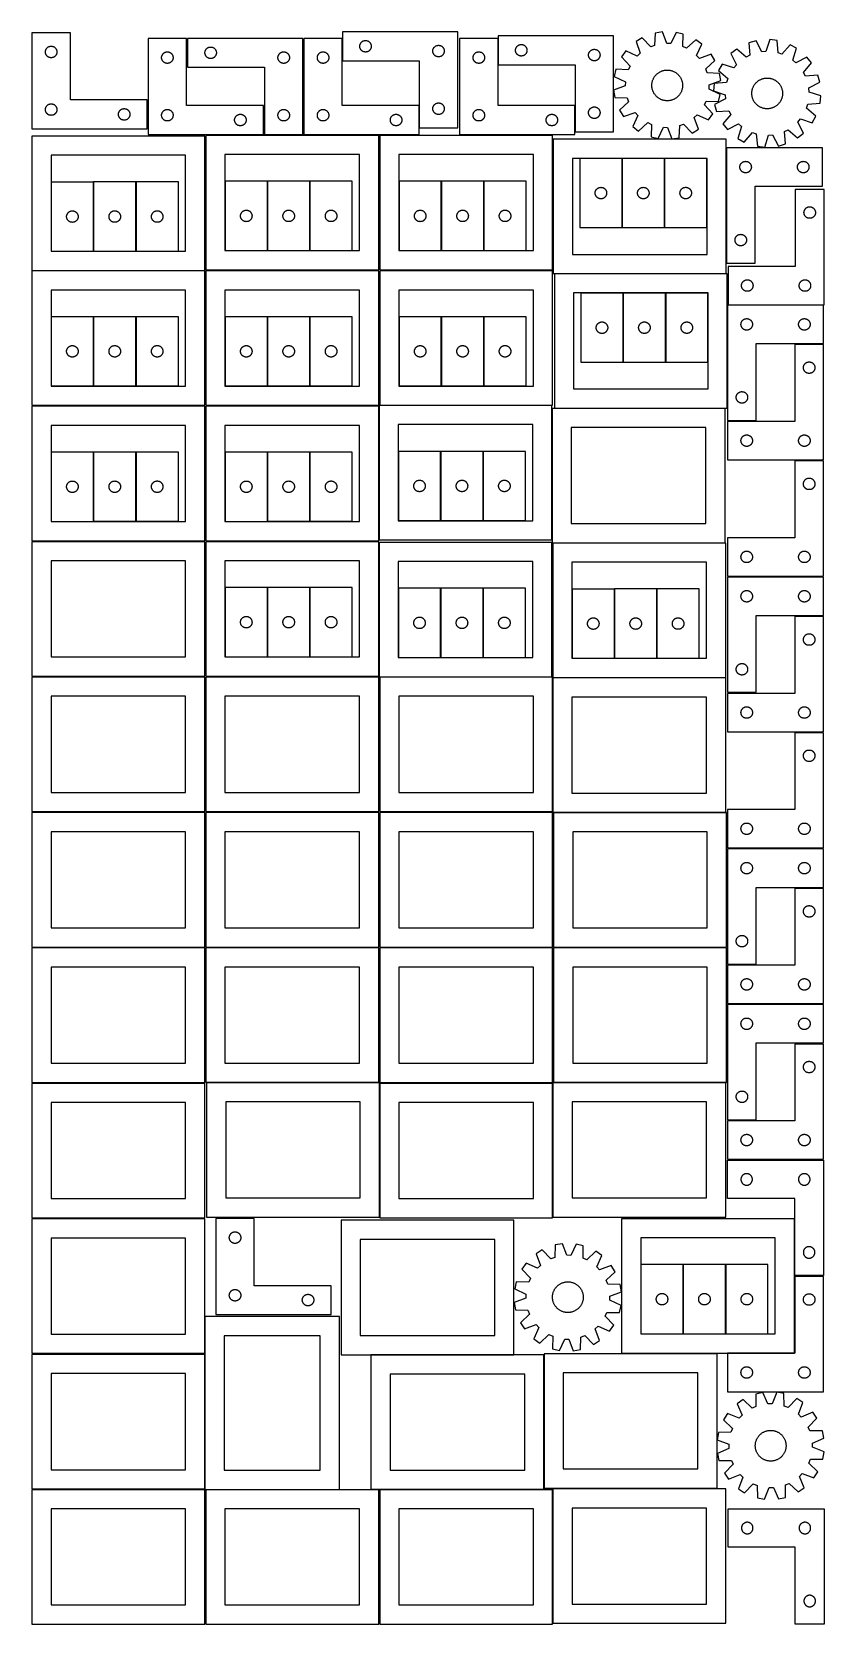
# Model space of a CAD drawing. Header units: millimetres. Extents: x 7 to 1243, y 7 to 2493.
import ezdxf

# ---------------------------------------------------------------- set-up
doc = ezdxf.new("R2010")
doc.units = ezdxf.units.MM
doc.layers.add('CUT', color=7, linetype='CONTINUOUS', true_color=0x000000)

msp = doc.modelspace()

# ---------------------------------------------------------------- linework, layer by layer
at = {"layer": 'CUT'}
for p, q in [((66.66229, 2492.048403), (6.66229, 2492.048403)), ((6.66229, 2492.048403), (6.66229, 2342.048403)), ((66.66229, 2387.048403), (66.66229, 2492.048403)), ((671.452997, 2493.422186), (491.452997, 2493.422186)), ((491.452997, 2493.422186), (491.452997, 2448.422186)), ((671.452997, 2343.422186), (671.452997, 2493.422186)), ((914.582697, 2487.163397), (734.582697, 2487.163397)), ((734.582697, 2487.163397), (734.582697, 2442.163397)), ((914.582697, 2337.163397), (914.582697, 2487.163397)), ((979.666412, 2491.647899), (978.842081, 2472.289105)), ((991.060356, 2493.454418), (979.666412, 2491.647899)), ((997.832431, 2475.30004), (991.060356, 2493.454418)), ((1012.427215, 2492.618384), (1004.257342, 2475.048649)), ((1023.645172, 2489.927116), (1012.427215, 2492.618384)), ((1022.954373, 2470.563097), (1023.645172, 2489.927116)), ((27.66229, 2462.048403), (27.68156, 2462.637031)), ((27.68156, 2462.637031), (27.739286, 2463.223139)), ((27.739286, 2463.223139), (27.835222, 2463.804216)), ((27.835222, 2463.804216), (27.968958, 2464.377775)), ((27.968958, 2464.377775), (28.139919, 2464.941358)), ((28.139919, 2464.941358), (28.347374, 2465.492554)), ((28.347374, 2465.492554), (28.590435, 2466.029002)), ((28.590435, 2466.029002), (28.868061, 2466.548403)), ((28.868061, 2466.548403), (29.179063, 2467.048535)), ((29.179063, 2467.048535), (29.52211, 2467.527256)), ((29.52211, 2467.527256), (29.895732, 2467.982516)), ((29.895732, 2467.982516), (30.298329, 2468.412364)), ((30.298329, 2468.412364), (30.728178, 2468.814962)), ((30.728178, 2468.814962), (31.183437, 2469.188583)), ((31.183437, 2469.188583), (31.662158, 2469.53163)), ((31.662158, 2469.53163), (32.16229, 2469.842632)), ((32.16229, 2469.842632), (32.681692, 2470.120258)), ((32.681692, 2470.120258), (33.218139, 2470.363319)), ((33.218139, 2470.363319), (33.769335, 2470.570774)), ((33.769335, 2470.570774), (34.332919, 2470.741736)), ((34.332919, 2470.741736), (34.906477, 2470.875471)), ((34.906477, 2470.875471), (35.487554, 2470.971407)), ((35.487554, 2470.971407), (36.073662, 2471.029134)), ((36.073662, 2471.029134), (36.66229, 2471.048403)), ((36.66229, 2471.048403), (37.250918, 2471.029134)), ((37.250918, 2471.029134), (37.837026, 2470.971407)), ((37.837026, 2470.971407), (38.418103, 2470.875471)), ((38.418103, 2470.875471), (38.991661, 2470.741736)), ((38.991661, 2470.741736), (39.555245, 2470.570774)), ((39.555245, 2470.570774), (40.106441, 2470.363319)), ((40.106441, 2470.363319), (40.642888, 2470.120258)), ((40.642888, 2470.120258), (41.16229, 2469.842632)), ((41.16229, 2469.842632), (41.662422, 2469.53163)), ((41.662422, 2469.53163), (42.141143, 2469.188583)), ((42.141143, 2469.188583), (42.596402, 2468.814962)), ((42.596402, 2468.814962), (43.026251, 2468.412364)), ((43.026251, 2468.412364), (43.428848, 2467.982516)), ((43.428848, 2467.982516), (43.80247, 2467.527256)), ((43.80247, 2467.527256), (44.145516, 2467.048535)), ((44.145516, 2467.048535), (44.456519, 2466.548403)), ((44.456519, 2466.548403), (44.734145, 2466.029002)), ((44.734145, 2466.029002), (44.977206, 2465.492554)), ((44.977206, 2465.492554), (45.184661, 2464.941358)), ((45.184661, 2464.941358), (45.355622, 2464.377775)), ((45.355622, 2464.377775), (45.489357, 2463.804216)), ((45.489357, 2463.804216), (45.585294, 2463.223139)), ((45.585294, 2463.223139), (45.64302, 2462.637031)), ((45.64302, 2462.637031), (45.66229, 2462.048403)), ((248.041929, 2483.251528), (188.041929, 2483.251528)), ((188.041929, 2483.251528), (188.041929, 2333.251528)), ((215.712557, 2461.944861), (216.286116, 2462.078596)), ((216.286116, 2462.078596), (216.867193, 2462.174532)), ((216.867193, 2462.174532), (217.4533, 2462.232259)), ((217.4533, 2462.232259), (218.041929, 2462.251528)), ((218.041929, 2462.251528), (218.630557, 2462.232259)), ((218.630557, 2462.232259), (219.216664, 2462.174532)), ((219.216664, 2462.174532), (219.797742, 2462.078596)), ((219.797742, 2462.078596), (220.3713, 2461.944861)), ((248.041929, 2378.251528), (248.041929, 2483.251528)), ((429.680781, 2483.251532), (249.680781, 2483.251532)), ((249.680781, 2483.251532), (249.680781, 2438.251532)), ((276.757777, 2461.926268), (276.853713, 2462.507345)), ((276.853713, 2462.507345), (276.987448, 2463.080903)), ((276.987448, 2463.080903), (277.158409, 2463.644487)), ((277.158409, 2463.644487), (277.365865, 2464.195683)), ((277.365865, 2464.195683), (277.608926, 2464.73213)), ((277.608926, 2464.73213), (277.886552, 2465.251532)), ((277.886552, 2465.251532), (278.197554, 2465.751664)), ((278.197554, 2465.751664), (278.5406, 2466.230385)), ((278.5406, 2466.230385), (278.914222, 2466.685644)), ((278.914222, 2466.685644), (279.31682, 2467.115493)), ((279.31682, 2467.115493), (279.746668, 2467.51809)), ((279.746668, 2467.51809), (280.201928, 2467.891712)), ((280.201928, 2467.891712), (280.680648, 2468.234758)), ((280.680648, 2468.234758), (281.180781, 2468.54576)), ((281.180781, 2468.54576), (281.700182, 2468.823387)), ((281.700182, 2468.823387), (282.23663, 2469.066448)), ((282.23663, 2469.066448), (282.787825, 2469.273903)), ((282.787825, 2469.273903), (283.351409, 2469.444864)), ((283.351409, 2469.444864), (283.924968, 2469.578599)), ((283.924968, 2469.578599), (284.506045, 2469.674536)), ((284.506045, 2469.674536), (285.092152, 2469.732262)), ((285.092152, 2469.732262), (285.680781, 2469.751532)), ((285.680781, 2469.751532), (286.269409, 2469.732262)), ((286.269409, 2469.732262), (286.855516, 2469.674536)), ((286.855516, 2469.674536), (287.436593, 2469.578599)), ((287.436593, 2469.578599), (288.010152, 2469.444864)), ((288.010152, 2469.444864), (288.573736, 2469.273903)), ((288.573736, 2469.273903), (289.124931, 2469.066448)), ((289.124931, 2469.066448), (289.661379, 2468.823387)), ((289.661379, 2468.823387), (290.180781, 2468.54576)), ((290.180781, 2468.54576), (290.680913, 2468.234758)), ((290.680913, 2468.234758), (291.159633, 2467.891712)), ((291.159633, 2467.891712), (291.614893, 2467.51809)), ((291.614893, 2467.51809), (292.044742, 2467.115493)), ((292.044742, 2467.115493), (292.447339, 2466.685644)), ((292.447339, 2466.685644), (292.820961, 2466.230385)), ((292.820961, 2466.230385), (293.164007, 2465.751664)), ((293.164007, 2465.751664), (293.475009, 2465.251532)), ((293.475009, 2465.251532), (293.752635, 2464.73213)), ((293.752635, 2464.73213), (293.995696, 2464.195683)), ((293.995696, 2464.195683), (294.203152, 2463.644487)), ((294.203152, 2463.644487), (294.374113, 2463.080903)), ((294.374113, 2463.080903), (294.507848, 2462.507345)), ((294.507848, 2462.507345), (294.603784, 2461.926268)), ((397.351409, 2461.944864), (397.924968, 2462.078599)), ((397.924968, 2462.078599), (398.506045, 2462.174536)), ((398.506045, 2462.174536), (399.092152, 2462.232262)), ((399.092152, 2462.232262), (399.680781, 2462.251532)), ((399.680781, 2462.251532), (400.269409, 2462.232262)), ((400.269409, 2462.232262), (400.855516, 2462.174536)), ((400.855516, 2462.174536), (401.436593, 2462.078599)), ((401.436593, 2462.078599), (402.010152, 2461.944864)), ((429.680781, 2333.251532), (429.680781, 2483.251532)), ((491.201719, 2483.251528), (431.201719, 2483.251528)), ((431.201719, 2483.251528), (431.201719, 2333.251528)), ((458.872347, 2461.944861), (459.445906, 2462.078596)), ((459.445906, 2462.078596), (460.026983, 2462.174532)), ((460.026983, 2462.174532), (460.613091, 2462.232259)), ((460.613091, 2462.232259), (461.201719, 2462.251528)), ((461.201719, 2462.251528), (461.790347, 2462.232259)), ((461.790347, 2462.232259), (462.376454, 2462.174532)), ((462.376454, 2462.174532), (462.957532, 2462.078596)), ((462.957532, 2462.078596), (463.53109, 2461.944861)), ((491.201719, 2378.251528), (491.201719, 2483.251528)), ((518.452997, 2470.922186), (518.472267, 2471.510814)), ((518.472267, 2470.333558), (518.452997, 2470.922186)), ((518.472267, 2471.510814), (518.529994, 2472.096922)), ((518.529994, 2469.74745), (518.472267, 2470.333558)), ((518.529994, 2472.096922), (518.62593, 2472.677999)), ((518.62593, 2469.166373), (518.529994, 2469.74745)), ((518.62593, 2472.677999), (518.759665, 2473.251558)), ((518.759665, 2468.592815), (518.62593, 2469.166373)), ((518.759665, 2473.251558), (518.930626, 2473.815141)), ((518.930626, 2468.029231), (518.759665, 2468.592815)), ((518.930626, 2473.815141), (519.138082, 2474.366337)), ((519.138082, 2467.478035), (518.930626, 2468.029231)), ((519.138082, 2474.366337), (519.381143, 2474.902784)), ((519.381143, 2466.941588), (519.138082, 2467.478035)), ((519.381143, 2474.902784), (519.658769, 2475.422186)), ((519.658769, 2466.422186), (519.381143, 2466.941588)), ((519.658769, 2475.422186), (519.969771, 2475.922318)), ((519.969771, 2465.922054), (519.658769, 2466.422186)), ((519.969771, 2475.922318), (520.312817, 2476.401039)), ((520.312817, 2465.443333), (519.969771, 2465.922054)), ((520.312817, 2476.401039), (520.686439, 2476.856298)), ((520.686439, 2464.988074), (520.312817, 2465.443333)), ((520.686439, 2476.856298), (521.089036, 2477.286147)), ((521.089036, 2464.558225), (520.686439, 2464.988074)), ((521.089036, 2477.286147), (521.518885, 2477.688744)), ((521.518885, 2464.155628), (521.089036, 2464.558225)), ((521.518885, 2477.688744), (521.974144, 2478.062366)), ((521.974144, 2463.782006), (521.518885, 2464.155628)), ((521.974144, 2478.062366), (522.452865, 2478.405413)), ((522.452865, 2463.43896), (521.974144, 2463.782006)), ((522.452865, 2478.405413), (522.952997, 2478.716415)), ((522.952997, 2463.127958), (522.452865, 2463.43896)), ((522.952997, 2478.716415), (523.472399, 2478.994041)), ((523.472399, 2462.850331), (522.952997, 2463.127958)), ((523.472399, 2478.994041), (524.008846, 2479.237102)), ((524.008846, 2462.60727), (523.472399, 2462.850331)), ((524.008846, 2479.237102), (524.560042, 2479.444557)), ((524.560042, 2462.399815), (524.008846, 2462.60727)), ((524.560042, 2479.444557), (525.123626, 2479.615519)), ((525.123626, 2462.228854), (524.560042, 2462.399815)), ((525.123626, 2479.615519), (525.697184, 2479.749254)), ((525.697184, 2462.095119), (525.123626, 2462.228854)), ((525.697184, 2479.749254), (526.278262, 2479.84519)), ((526.278262, 2461.999182), (525.697184, 2462.095119)), ((526.278262, 2479.84519), (526.864369, 2479.902916)), ((526.864369, 2479.902916), (527.452997, 2479.922186)), ((527.452997, 2479.922186), (528.041625, 2479.902916)), ((528.041625, 2479.902916), (528.627733, 2479.84519)), ((528.627733, 2479.84519), (529.20881, 2479.749254)), ((529.20881, 2462.095119), (528.627733, 2461.999182)), ((529.20881, 2479.749254), (529.782369, 2479.615519)), ((529.782369, 2462.228854), (529.20881, 2462.095119)), ((529.782369, 2479.615519), (530.345953, 2479.444557)), ((530.345953, 2462.399815), (529.782369, 2462.228854)), ((530.345953, 2479.444557), (530.897148, 2479.237102)), ((530.897148, 2462.60727), (530.345953, 2462.399815)), ((530.897148, 2479.237102), (531.433596, 2478.994041)), ((531.433596, 2462.850331), (530.897148, 2462.60727)), ((531.433596, 2478.994041), (531.952997, 2478.716415)), ((531.952997, 2463.127958), (531.433596, 2462.850331)), ((531.952997, 2478.716415), (532.453129, 2478.405413)), ((532.453129, 2463.43896), (531.952997, 2463.127958)), ((532.453129, 2478.405413), (532.93185, 2478.062366)), ((532.93185, 2463.782006), (532.453129, 2463.43896)), ((532.93185, 2478.062366), (533.38711, 2477.688744)), ((533.38711, 2464.155628), (532.93185, 2463.782006)), ((533.38711, 2477.688744), (533.816958, 2477.286147)), ((533.816958, 2464.558225), (533.38711, 2464.155628)), ((533.816958, 2477.286147), (534.219556, 2476.856298)), ((534.219556, 2464.988074), (533.816958, 2464.558225)), ((534.219556, 2476.856298), (534.593177, 2476.401039)), ((534.593177, 2465.443333), (534.219556, 2464.988074)), ((534.593177, 2476.401039), (534.936224, 2475.922318)), ((534.936224, 2465.922054), (534.593177, 2465.443333)), ((534.936224, 2475.922318), (535.247226, 2475.422186)), ((535.247226, 2466.422186), (534.936224, 2465.922054)), ((535.247226, 2475.422186), (535.524852, 2474.902784)), ((535.524852, 2466.941588), (535.247226, 2466.422186)), ((535.524852, 2474.902784), (535.767913, 2474.366337)), ((535.767913, 2467.478035), (535.524852, 2466.941588)), ((535.767913, 2474.366337), (535.975368, 2473.815141)), ((535.975368, 2468.029231), (535.767913, 2467.478035)), ((535.975368, 2473.815141), (536.14633, 2473.251558)), ((536.14633, 2468.592815), (535.975368, 2468.029231)), ((536.14633, 2473.251558), (536.280065, 2472.677999)), ((536.280065, 2469.166373), (536.14633, 2468.592815)), ((536.280065, 2472.677999), (536.376001, 2472.096922)), ((536.376001, 2469.74745), (536.280065, 2469.166373)), ((536.376001, 2472.096922), (536.433728, 2471.510814)), ((536.433728, 2470.333558), (536.376001, 2469.74745)), ((536.433728, 2471.510814), (536.452997, 2470.922186)), ((536.452997, 2470.922186), (536.433728, 2470.333558)), ((632.452997, 2463.422186), (632.472267, 2464.010814)), ((632.472267, 2462.833558), (632.452997, 2463.422186)), ((632.472267, 2464.010814), (632.529994, 2464.596922)), ((632.529994, 2462.24745), (632.472267, 2462.833558)), ((632.529994, 2464.596922), (632.62593, 2465.177999)), ((632.62593, 2461.666373), (632.529994, 2462.24745)), ((632.62593, 2465.177999), (632.759665, 2465.751558)), ((632.759665, 2465.751558), (632.930626, 2466.315141)), ((632.930626, 2466.315141), (633.138082, 2466.866337)), ((633.138082, 2466.866337), (633.381143, 2467.402784)), ((633.381143, 2467.402784), (633.658769, 2467.922186)), ((633.658769, 2467.922186), (633.969771, 2468.422318)), ((633.969771, 2468.422318), (634.312817, 2468.901039)), ((634.312817, 2468.901039), (634.686439, 2469.356298)), ((634.686439, 2469.356298), (635.089036, 2469.786147)), ((635.089036, 2469.786147), (635.518885, 2470.188744)), ((635.518885, 2470.188744), (635.974144, 2470.562366)), ((635.974144, 2470.562366), (636.452865, 2470.905413)), ((636.452865, 2470.905413), (636.952997, 2471.216415)), ((636.952997, 2471.216415), (637.472399, 2471.494041)), ((637.472399, 2471.494041), (638.008846, 2471.737102)), ((638.008846, 2471.737102), (638.560042, 2471.944557)), ((638.560042, 2471.944557), (639.123626, 2472.115519)), ((639.123626, 2472.115519), (639.697184, 2472.249254)), ((639.697184, 2472.249254), (640.278262, 2472.34519)), ((640.278262, 2472.34519), (640.864369, 2472.402916)), ((640.864369, 2472.402916), (641.452997, 2472.422186)), ((641.452997, 2472.422186), (642.041625, 2472.402916)), ((642.041625, 2472.402916), (642.627733, 2472.34519)), ((642.627733, 2472.34519), (643.20881, 2472.249254)), ((643.20881, 2472.249254), (643.782369, 2472.115519)), ((643.782369, 2472.115519), (644.345953, 2471.944557)), ((644.345953, 2471.944557), (644.897148, 2471.737102)), ((644.897148, 2471.737102), (645.433596, 2471.494041)), ((645.433596, 2471.494041), (645.952997, 2471.216415)), ((645.952997, 2471.216415), (646.453129, 2470.905413)), ((646.453129, 2470.905413), (646.93185, 2470.562366)), ((646.93185, 2470.562366), (647.38711, 2470.188744)), ((647.38711, 2470.188744), (647.816958, 2469.786147)), ((647.816958, 2469.786147), (648.219556, 2469.356298)), ((648.219556, 2469.356298), (648.593177, 2468.901039)), ((648.593177, 2468.901039), (648.936224, 2468.422318)), ((648.936224, 2468.422318), (649.247226, 2467.922186)), ((649.247226, 2467.922186), (649.524852, 2467.402784)), ((649.524852, 2467.402784), (649.767913, 2466.866337)), ((649.767913, 2466.866337), (649.975368, 2466.315141)), ((649.975368, 2466.315141), (650.14633, 2465.751558)), ((650.14633, 2465.751558), (650.280065, 2465.177999)), ((650.280065, 2465.177999), (650.376001, 2464.596922)), ((650.376001, 2462.24745), (650.280065, 2461.666373)), ((650.376001, 2464.596922), (650.433728, 2464.010814)), ((650.433728, 2462.833558), (650.376001, 2462.24745)), ((650.433728, 2464.010814), (650.452997, 2463.422186)), ((650.452997, 2463.422186), (650.433728, 2462.833558)), ((734.361509, 2483.251528), (674.361509, 2483.251528)), ((674.361509, 2483.251528), (674.361509, 2333.251528)), ((702.032137, 2461.944861), (702.605696, 2462.078596)), ((702.605696, 2462.078596), (703.186773, 2462.174532)), ((703.186773, 2462.174532), (703.772881, 2462.232259)), ((703.772881, 2462.232259), (704.361509, 2462.251528)), ((704.361509, 2462.251528), (704.950137, 2462.232259)), ((704.950137, 2462.232259), (705.536244, 2462.174532)), ((705.536244, 2462.174532), (706.117322, 2462.078596)), ((706.117322, 2462.078596), (706.69088, 2461.944861)), ((734.361509, 2378.251528), (734.361509, 2483.251528)), ((761.582697, 2464.663397), (761.601967, 2465.252025)), ((761.601967, 2464.074769), (761.582697, 2464.663397)), ((761.601967, 2465.252025), (761.659693, 2465.838133)), ((761.659693, 2463.488661), (761.601967, 2464.074769)), ((761.659693, 2465.838133), (761.75563, 2466.41921)), ((761.75563, 2462.907584), (761.659693, 2463.488661)), ((761.75563, 2466.41921), (761.889365, 2466.992768)), ((761.889365, 2462.334026), (761.75563, 2462.907584)), ((761.889365, 2466.992768), (762.060326, 2467.556352)), ((762.060326, 2461.770442), (761.889365, 2462.334026)), ((762.060326, 2467.556352), (762.267781, 2468.107548)), ((762.267781, 2468.107548), (762.510842, 2468.643995)), ((762.510842, 2468.643995), (762.788468, 2469.163397)), ((762.788468, 2469.163397), (763.099471, 2469.663529)), ((763.099471, 2469.663529), (763.442517, 2470.14225)), ((763.442517, 2470.14225), (763.816139, 2470.597509)), ((763.816139, 2470.597509), (764.218736, 2471.027358)), ((764.218736, 2471.027358), (764.648585, 2471.429955)), ((764.648585, 2471.429955), (765.103844, 2471.803577)), ((765.103844, 2471.803577), (765.582565, 2472.146624)), ((765.582565, 2472.146624), (766.082697, 2472.457626)), ((766.082697, 2472.457626), (766.602099, 2472.735252)), ((766.602099, 2472.735252), (767.138546, 2472.978313)), ((767.138546, 2472.978313), (767.689742, 2473.185768)), ((767.689742, 2473.185768), (768.253326, 2473.35673)), ((768.253326, 2473.35673), (768.826884, 2473.490465)), ((768.826884, 2473.490465), (769.407961, 2473.586401)), ((769.407961, 2473.586401), (769.994069, 2473.644127)), ((769.994069, 2473.644127), (770.582697, 2473.663397)), ((770.582697, 2473.663397), (771.171325, 2473.644127)), ((771.171325, 2473.644127), (771.757433, 2473.586401)), ((771.757433, 2473.586401), (772.33851, 2473.490465)), ((772.33851, 2473.490465), (772.912068, 2473.35673)), ((772.912068, 2473.35673), (773.475652, 2473.185768)), ((773.475652, 2473.185768), (774.026848, 2472.978313)), ((774.026848, 2472.978313), (774.563295, 2472.735252)), ((774.563295, 2472.735252), (775.082697, 2472.457626)), ((775.082697, 2472.457626), (775.582829, 2472.146624)), ((775.582829, 2472.146624), (776.06155, 2471.803577)), ((776.06155, 2471.803577), (776.516809, 2471.429955)), ((776.516809, 2471.429955), (776.946658, 2471.027358)), ((776.946658, 2471.027358), (777.349255, 2470.597509)), ((777.349255, 2470.597509), (777.722877, 2470.14225)), ((777.722877, 2470.14225), (778.065924, 2469.663529)), ((778.065924, 2469.663529), (778.376926, 2469.163397)), ((778.376926, 2469.163397), (778.654552, 2468.643995)), ((778.654552, 2468.643995), (778.897613, 2468.107548)), ((778.897613, 2468.107548), (779.105068, 2467.556352)), ((779.105068, 2467.556352), (779.276029, 2466.992768)), ((779.276029, 2462.334026), (779.105068, 2461.770442)), ((779.276029, 2466.992768), (779.409765, 2466.41921)), ((779.409765, 2462.907584), (779.276029, 2462.334026)), ((779.409765, 2466.41921), (779.505701, 2465.838133)), ((779.505701, 2463.488661), (779.409765, 2462.907584)), ((779.505701, 2465.838133), (779.563427, 2465.252025)), ((779.563427, 2464.074769), (779.505701, 2463.488661)), ((779.563427, 2465.252025), (779.582697, 2464.663397)), ((779.582697, 2464.663397), (779.563427, 2464.074769)), ((876.788468, 2461.663397), (877.099471, 2462.163529)), ((877.099471, 2462.163529), (877.442517, 2462.64225)), ((877.442517, 2462.64225), (877.816139, 2463.097509)), ((877.816139, 2463.097509), (878.218736, 2463.527358)), ((878.218736, 2463.527358), (878.648585, 2463.929955)), ((878.648585, 2463.929955), (879.103844, 2464.303577)), ((879.103844, 2464.303577), (879.582565, 2464.646624)), ((879.582565, 2464.646624), (880.082697, 2464.957626)), ((880.082697, 2464.957626), (880.602099, 2465.235252)), ((880.602099, 2465.235252), (881.138546, 2465.478313)), ((881.138546, 2465.478313), (881.689742, 2465.685768)), ((881.689742, 2465.685768), (882.253326, 2465.85673)), ((882.253326, 2465.85673), (882.826884, 2465.990465)), ((882.826884, 2465.990465), (883.407961, 2466.086401)), ((883.407961, 2466.086401), (883.994069, 2466.144127)), ((883.994069, 2466.144127), (884.582697, 2466.163397)), ((884.582697, 2466.163397), (885.171325, 2466.144127)), ((885.171325, 2466.144127), (885.757433, 2466.086401)), ((885.757433, 2466.086401), (886.33851, 2465.990465)), ((886.33851, 2465.990465), (886.912068, 2465.85673)), ((886.912068, 2465.85673), (887.475652, 2465.685768)), ((887.475652, 2465.685768), (888.026848, 2465.478313)), ((888.026848, 2465.478313), (888.563295, 2465.235252)), ((888.563295, 2465.235252), (889.082697, 2464.957626)), ((889.082697, 2464.957626), (889.582829, 2464.646624)), ((889.582829, 2464.646624), (890.06155, 2464.303577)), ((890.06155, 2464.303577), (890.516809, 2463.929955)), ((890.516809, 2463.929955), (890.946658, 2463.527358)), ((890.946658, 2463.527358), (891.349255, 2463.097509)), ((891.349255, 2463.097509), (891.722877, 2462.64225)), ((891.722877, 2462.64225), (892.065924, 2462.163529)), ((892.065924, 2462.163529), (892.376926, 2461.663397)), ((934.07095, 2463.696786), (927.291616, 2454.362649)), ((951.696613, 2455.648282), (934.07095, 2463.696786)), ((959.606073, 2484.243551), (949.770766, 2478.214271)), ((949.770766, 2478.214271), (956.417472, 2460.01362)), ((972.810033, 2470.062653), (959.606073, 2484.243551)), ((978.842081, 2472.289105), (972.810033, 2470.062653)), ((1004.257342, 2475.048649), (997.832431, 2475.30004)), ((1028.794014, 2467.872135), (1022.954373, 2470.563097)), ((1043.065639, 2480.977978), (1028.794014, 2467.872135)), ((1052.399775, 2474.198645), (1043.065639, 2480.977978)), ((1044.351271, 2456.572982), (1052.399775, 2474.198645)), ((1107.007836, 2466.581842), (1097.96855, 2459.414083)), ((1121.820594, 2454.09086), (1107.007836, 2466.581842)), ((1137.126935, 2479.506699), (1126.032741, 2476.343738)), ((1126.032741, 2476.343738), (1127.541291, 2457.026215)), ((1146.032047, 2462.297939), (1137.126935, 2479.506699)), ((1152.440594, 2462.820638), (1146.032047, 2462.297939)), ((1158.439371, 2481.244999), (1152.440594, 2462.820638)), ((1169.899482, 2479.921629), (1158.439371, 2481.244999)), ((1171.541226, 2460.61497), (1169.899482, 2479.921629)), ((1190.254824, 2473.371694), (1177.661979, 2458.645436)), ((1200.336155, 2467.763464), (1190.254824, 2473.371694)), ((1194.46459, 2449.298169), (1200.336155, 2467.763464)), ((27.68156, 2461.459775), (27.66229, 2462.048403)), ((27.739286, 2460.873668), (27.68156, 2461.459775)), ((27.835222, 2460.29259), (27.739286, 2460.873668)), ((27.968958, 2459.719032), (27.835222, 2460.29259)), ((28.139919, 2459.155448), (27.968958, 2459.719032)), ((28.347374, 2458.604252), (28.139919, 2459.155448)), ((28.590435, 2458.067805), (28.347374, 2458.604252)), ((28.868061, 2457.548403), (28.590435, 2458.067805)), ((29.179063, 2457.048271), (28.868061, 2457.548403)), ((29.52211, 2456.56955), (29.179063, 2457.048271)), ((29.895732, 2456.114291), (29.52211, 2456.56955)), ((30.298329, 2455.684442), (29.895732, 2456.114291)), ((30.728178, 2455.281845), (30.298329, 2455.684442)), ((31.183437, 2454.908223), (30.728178, 2455.281845)), ((31.662158, 2454.565177), (31.183437, 2454.908223)), ((32.16229, 2454.254175), (31.662158, 2454.565177)), ((32.681692, 2453.976549), (32.16229, 2454.254175)), ((33.218139, 2453.733488), (32.681692, 2453.976549)), ((33.769335, 2453.526032), (33.218139, 2453.733488)), ((34.332919, 2453.355071), (33.769335, 2453.526032)), ((34.906477, 2453.221336), (34.332919, 2453.355071)), ((35.487554, 2453.1254), (34.906477, 2453.221336)), ((36.073662, 2453.067673), (35.487554, 2453.1254)), ((36.66229, 2453.048403), (36.073662, 2453.067673)), ((37.250918, 2453.067673), (36.66229, 2453.048403)), ((37.837026, 2453.1254), (37.250918, 2453.067673)), ((38.418103, 2453.221336), (37.837026, 2453.1254)), ((38.991661, 2453.355071), (38.418103, 2453.221336)), ((39.555245, 2453.526032), (38.991661, 2453.355071)), ((40.106441, 2453.733488), (39.555245, 2453.526032)), ((40.642888, 2453.976549), (40.106441, 2453.733488)), ((41.16229, 2454.254175), (40.642888, 2453.976549)), ((41.662422, 2454.565177), (41.16229, 2454.254175)), ((42.141143, 2454.908223), (41.662422, 2454.565177)), ((42.596402, 2455.281845), (42.141143, 2454.908223)), ((43.026251, 2455.684442), (42.596402, 2455.281845)), ((43.428848, 2456.114291), (43.026251, 2455.684442)), ((43.80247, 2456.56955), (43.428848, 2456.114291)), ((44.145516, 2457.048271), (43.80247, 2456.56955)), ((44.456519, 2457.548403), (44.145516, 2457.048271)), ((44.734145, 2458.067805), (44.456519, 2457.548403)), ((44.977206, 2458.604252), (44.734145, 2458.067805)), ((45.184661, 2459.155448), (44.977206, 2458.604252)), ((45.355622, 2459.719032), (45.184661, 2459.155448)), ((45.489357, 2460.29259), (45.355622, 2459.719032)), ((45.585294, 2460.873668), (45.489357, 2460.29259)), ((45.64302, 2461.459775), (45.585294, 2460.873668)), ((45.66229, 2462.048403), (45.64302, 2461.459775)), ((209.041929, 2453.251528), (209.061198, 2453.840156)), ((209.061198, 2452.6629), (209.041929, 2453.251528)), ((209.061198, 2453.840156), (209.118925, 2454.426264)), ((209.118925, 2452.076793), (209.061198, 2452.6629)), ((209.118925, 2454.426264), (209.214861, 2455.007341)), ((209.214861, 2451.495715), (209.118925, 2452.076793)), ((209.214861, 2455.007341), (209.348596, 2455.5809)), ((209.348596, 2450.922157), (209.214861, 2451.495715)), ((209.348596, 2455.5809), (209.519557, 2456.144483)), ((209.519557, 2450.358573), (209.348596, 2450.922157)), ((209.519557, 2456.144483), (209.727013, 2456.695679)), ((209.727013, 2449.807377), (209.519557, 2450.358573)), ((209.727013, 2456.695679), (209.970074, 2457.232127)), ((209.970074, 2449.27093), (209.727013, 2449.807377)), ((209.970074, 2457.232127), (210.2477, 2457.751528)), ((210.2477, 2448.751528), (209.970074, 2449.27093)), ((210.2477, 2457.751528), (210.558702, 2458.25166)), ((210.558702, 2448.251396), (210.2477, 2448.751528)), ((210.558702, 2458.25166), (210.901749, 2458.730381)), ((210.901749, 2447.772675), (210.558702, 2448.251396)), ((210.901749, 2458.730381), (211.27537, 2459.185641)), ((211.27537, 2447.317416), (210.901749, 2447.772675)), ((211.27537, 2459.185641), (211.677968, 2459.615489)), ((211.677968, 2446.887567), (211.27537, 2447.317416)), ((211.677968, 2459.615489), (212.107816, 2460.018087)), ((212.107816, 2446.48497), (211.677968, 2446.887567)), ((212.107816, 2460.018087), (212.563076, 2460.391708)), ((212.563076, 2446.111348), (212.107816, 2446.48497)), ((212.563076, 2460.391708), (213.041797, 2460.734755)), ((213.041797, 2445.768302), (212.563076, 2446.111348)), ((213.041797, 2460.734755), (213.541929, 2461.045757)), ((213.541929, 2445.4573), (213.041797, 2445.768302)), ((213.541929, 2461.045757), (214.06133, 2461.323383)), ((214.06133, 2445.179674), (213.541929, 2445.4573)), ((214.06133, 2461.323383), (214.597778, 2461.566444)), ((214.597778, 2444.936613), (214.06133, 2445.179674)), ((214.597778, 2461.566444), (215.148973, 2461.773899)), ((215.148973, 2444.729157), (214.597778, 2444.936613)), ((215.148973, 2461.773899), (215.712557, 2461.944861)), ((215.712557, 2444.558196), (215.148973, 2444.729157)), ((216.286116, 2444.424461), (215.712557, 2444.558196)), ((216.867193, 2444.328525), (216.286116, 2444.424461)), ((217.4533, 2444.270798), (216.867193, 2444.328525)), ((218.041929, 2444.251528), (217.4533, 2444.270798)), ((218.630557, 2444.270798), (218.041929, 2444.251528)), ((219.216664, 2444.328525), (218.630557, 2444.270798)), ((219.797742, 2444.424461), (219.216664, 2444.328525)), ((220.3713, 2444.558196), (219.797742, 2444.424461)), ((220.3713, 2461.944861), (220.934884, 2461.773899)), ((220.934884, 2444.729157), (220.3713, 2444.558196)), ((220.934884, 2461.773899), (221.48608, 2461.566444)), ((221.48608, 2444.936613), (220.934884, 2444.729157)), ((221.48608, 2461.566444), (222.022527, 2461.323383)), ((222.022527, 2445.179674), (221.48608, 2444.936613)), ((222.022527, 2461.323383), (222.541929, 2461.045757)), ((222.541929, 2445.4573), (222.022527, 2445.179674)), ((222.541929, 2461.045757), (223.042061, 2460.734755)), ((223.042061, 2445.768302), (222.541929, 2445.4573)), ((223.042061, 2460.734755), (223.520781, 2460.391708)), ((223.520781, 2446.111348), (223.042061, 2445.768302)), ((223.520781, 2460.391708), (223.976041, 2460.018087)), ((223.976041, 2446.48497), (223.520781, 2446.111348)), ((223.976041, 2460.018087), (224.40589, 2459.615489)), ((224.40589, 2446.887567), (223.976041, 2446.48497)), ((224.40589, 2459.615489), (224.808487, 2459.185641)), ((224.808487, 2447.317416), (224.40589, 2446.887567)), ((224.808487, 2459.185641), (225.182109, 2458.730381)), ((225.182109, 2447.772675), (224.808487, 2447.317416)), ((225.182109, 2458.730381), (225.525155, 2458.25166)), ((225.525155, 2448.251396), (225.182109, 2447.772675)), ((225.525155, 2458.25166), (225.836157, 2457.751528)), ((225.836157, 2448.751528), (225.525155, 2448.251396)), ((225.836157, 2457.751528), (226.113783, 2457.232127)), ((226.113783, 2449.27093), (225.836157, 2448.751528)), ((226.113783, 2457.232127), (226.356844, 2456.695679)), ((226.356844, 2449.807377), (226.113783, 2449.27093)), ((226.356844, 2456.695679), (226.5643, 2456.144483)), ((226.5643, 2450.358573), (226.356844, 2449.807377)), ((226.5643, 2456.144483), (226.735261, 2455.5809)), ((226.735261, 2450.922157), (226.5643, 2450.358573)), ((226.735261, 2455.5809), (226.868996, 2455.007341)), ((226.868996, 2451.495715), (226.735261, 2450.922157)), ((226.868996, 2455.007341), (226.964932, 2454.426264)), ((226.964932, 2452.076793), (226.868996, 2451.495715)), ((226.964932, 2454.426264), (227.022659, 2453.840156)), ((227.022659, 2452.6629), (226.964932, 2452.076793)), ((227.022659, 2453.840156), (227.041929, 2453.251528)), ((227.041929, 2453.251528), (227.022659, 2452.6629)), ((249.680781, 2438.251532), (369.680781, 2438.251532)), ((276.680781, 2460.751532), (276.70005, 2461.34016)), ((276.70005, 2460.162904), (276.680781, 2460.751532)), ((276.70005, 2461.34016), (276.757777, 2461.926268)), ((276.757777, 2459.576796), (276.70005, 2460.162904)), ((276.853713, 2458.995719), (276.757777, 2459.576796)), ((276.987448, 2458.42216), (276.853713, 2458.995719)), ((277.158409, 2457.858577), (276.987448, 2458.42216)), ((277.365865, 2457.307381), (277.158409, 2457.858577)), ((277.608926, 2456.770934), (277.365865, 2457.307381)), ((277.886552, 2456.251532), (277.608926, 2456.770934)), ((278.197554, 2455.7514), (277.886552, 2456.251532)), ((278.5406, 2455.272679), (278.197554, 2455.7514)), ((278.914222, 2454.81742), (278.5406, 2455.272679)), ((279.31682, 2454.387571), (278.914222, 2454.81742)), ((279.746668, 2453.984974), (279.31682, 2454.387571)), ((280.201928, 2453.611352), (279.746668, 2453.984974)), ((280.680648, 2453.268305), (280.201928, 2453.611352)), ((281.180781, 2452.957303), (280.680648, 2453.268305)), ((281.700182, 2452.679677), (281.180781, 2452.957303)), ((282.23663, 2452.436616), (281.700182, 2452.679677)), ((282.787825, 2452.229161), (282.23663, 2452.436616)), ((283.351409, 2452.058199), (282.787825, 2452.229161)), ((283.924968, 2451.924464), (283.351409, 2452.058199)), ((284.506045, 2451.828528), (283.924968, 2451.924464)), ((285.092152, 2451.770802), (284.506045, 2451.828528)), ((285.680781, 2451.751532), (285.092152, 2451.770802)), ((286.269409, 2451.770802), (285.680781, 2451.751532)), ((286.855516, 2451.828528), (286.269409, 2451.770802)), ((287.436593, 2451.924464), (286.855516, 2451.828528)), ((288.010152, 2452.058199), (287.436593, 2451.924464)), ((288.573736, 2452.229161), (288.010152, 2452.058199)), ((289.124931, 2452.436616), (288.573736, 2452.229161)), ((289.661379, 2452.679677), (289.124931, 2452.436616)), ((290.180781, 2452.957303), (289.661379, 2452.679677)), ((290.680913, 2453.268305), (290.180781, 2452.957303)), ((291.159633, 2453.611352), (290.680913, 2453.268305)), ((291.614893, 2453.984974), (291.159633, 2453.611352)), ((292.044742, 2454.387571), (291.614893, 2453.984974)), ((292.447339, 2454.81742), (292.044742, 2454.387571)), ((292.820961, 2455.272679), (292.447339, 2454.81742)), ((293.164007, 2455.7514), (292.820961, 2455.272679)), ((293.475009, 2456.251532), (293.164007, 2455.7514)), ((293.752635, 2456.770934), (293.475009, 2456.251532)), ((293.995696, 2457.307381), (293.752635, 2456.770934)), ((294.203152, 2457.858577), (293.995696, 2457.307381)), ((294.374113, 2458.42216), (294.203152, 2457.858577)), ((294.507848, 2458.995719), (294.374113, 2458.42216)), ((294.603784, 2459.576796), (294.507848, 2458.995719)), ((294.603784, 2461.926268), (294.661511, 2461.34016)), ((294.661511, 2460.162904), (294.603784, 2459.576796)), ((294.661511, 2461.34016), (294.680781, 2460.751532)), ((294.680781, 2460.751532), (294.661511, 2460.162904)), ((369.680781, 2438.251532), (369.680781, 2333.251532)), ((390.680781, 2453.251532), (390.70005, 2453.84016)), ((390.70005, 2452.662904), (390.680781, 2453.251532)), ((390.70005, 2453.84016), (390.757777, 2454.426268)), ((390.757777, 2452.076796), (390.70005, 2452.662904)), ((390.757777, 2454.426268), (390.853713, 2455.007345)), ((390.853713, 2451.495719), (390.757777, 2452.076796)), ((390.853713, 2455.007345), (390.987448, 2455.580903)), ((390.987448, 2450.92216), (390.853713, 2451.495719)), ((390.987448, 2455.580903), (391.158409, 2456.144487)), ((391.158409, 2450.358577), (390.987448, 2450.92216)), ((391.158409, 2456.144487), (391.365865, 2456.695683)), ((391.365865, 2449.807381), (391.158409, 2450.358577)), ((391.365865, 2456.695683), (391.608926, 2457.23213)), ((391.608926, 2449.270934), (391.365865, 2449.807381)), ((391.608926, 2457.23213), (391.886552, 2457.751532)), ((391.886552, 2448.751532), (391.608926, 2449.270934)), ((391.886552, 2457.751532), (392.197554, 2458.251664)), ((392.197554, 2448.2514), (391.886552, 2448.751532)), ((392.197554, 2458.251664), (392.5406, 2458.730385)), ((392.5406, 2447.772679), (392.197554, 2448.2514)), ((392.5406, 2458.730385), (392.914222, 2459.185644)), ((392.914222, 2447.31742), (392.5406, 2447.772679)), ((392.914222, 2459.185644), (393.31682, 2459.615493)), ((393.31682, 2446.887571), (392.914222, 2447.31742)), ((393.31682, 2459.615493), (393.746668, 2460.01809)), ((393.746668, 2446.484974), (393.31682, 2446.887571)), ((393.746668, 2460.01809), (394.201928, 2460.391712)), ((394.201928, 2446.111352), (393.746668, 2446.484974)), ((394.201928, 2460.391712), (394.680648, 2460.734758)), ((394.680648, 2445.768305), (394.201928, 2446.111352)), ((394.680648, 2460.734758), (395.180781, 2461.04576)), ((395.180781, 2445.457303), (394.680648, 2445.768305)), ((395.180781, 2461.04576), (395.700182, 2461.323387)), ((395.700182, 2445.179677), (395.180781, 2445.457303)), ((395.700182, 2461.323387), (396.23663, 2461.566448)), ((396.23663, 2444.936616), (395.700182, 2445.179677)), ((396.23663, 2461.566448), (396.787825, 2461.773903)), ((396.787825, 2444.729161), (396.23663, 2444.936616)), ((396.787825, 2461.773903), (397.351409, 2461.944864)), ((397.351409, 2444.558199), (396.787825, 2444.729161)), ((397.924968, 2444.424464), (397.351409, 2444.558199)), ((398.506045, 2444.328528), (397.924968, 2444.424464)), ((399.092152, 2444.270802), (398.506045, 2444.328528)), ((399.680781, 2444.251532), (399.092152, 2444.270802)), ((400.269409, 2444.270802), (399.680781, 2444.251532)), ((400.855516, 2444.328528), (400.269409, 2444.270802)), ((401.436593, 2444.424464), (400.855516, 2444.328528)), ((402.010152, 2444.558199), (401.436593, 2444.424464)), ((402.010152, 2461.944864), (402.573736, 2461.773903)), ((402.573736, 2444.729161), (402.010152, 2444.558199)), ((402.573736, 2461.773903), (403.124931, 2461.566448)), ((403.124931, 2444.936616), (402.573736, 2444.729161)), ((403.124931, 2461.566448), (403.661379, 2461.323387)), ((403.661379, 2445.179677), (403.124931, 2444.936616)), ((403.661379, 2461.323387), (404.180781, 2461.04576)), ((404.180781, 2445.457303), (403.661379, 2445.179677)), ((404.180781, 2461.04576), (404.680913, 2460.734758)), ((404.680913, 2445.768305), (404.180781, 2445.457303)), ((404.680913, 2460.734758), (405.159633, 2460.391712)), ((405.159633, 2446.111352), (404.680913, 2445.768305)), ((405.159633, 2460.391712), (405.614893, 2460.01809)), ((405.614893, 2446.484974), (405.159633, 2446.111352)), ((405.614893, 2460.01809), (406.044742, 2459.615493)), ((406.044742, 2446.887571), (405.614893, 2446.484974)), ((406.044742, 2459.615493), (406.447339, 2459.185644)), ((406.447339, 2447.31742), (406.044742, 2446.887571)), ((406.447339, 2459.185644), (406.820961, 2458.730385)), ((406.820961, 2447.772679), (406.447339, 2447.31742)), ((406.820961, 2458.730385), (407.164007, 2458.251664)), ((407.164007, 2448.2514), (406.820961, 2447.772679)), ((407.164007, 2458.251664), (407.475009, 2457.751532)), ((407.475009, 2448.751532), (407.164007, 2448.2514)), ((407.475009, 2457.751532), (407.752635, 2457.23213)), ((407.752635, 2449.270934), (407.475009, 2448.751532)), ((407.752635, 2457.23213), (407.995696, 2456.695683)), ((407.995696, 2449.807381), (407.752635, 2449.270934)), ((407.995696, 2456.695683), (408.203152, 2456.144487)), ((408.203152, 2450.358577), (407.995696, 2449.807381)), ((408.203152, 2456.144487), (408.374113, 2455.580903)), ((408.374113, 2450.92216), (408.203152, 2450.358577)), ((408.374113, 2455.580903), (408.507848, 2455.007345)), ((408.507848, 2451.495719), (408.374113, 2450.92216)), ((408.507848, 2455.007345), (408.603784, 2454.426268)), ((408.603784, 2452.076796), (408.507848, 2451.495719)), ((408.603784, 2454.426268), (408.661511, 2453.84016)), ((408.661511, 2452.662904), (408.603784, 2452.076796)), ((408.661511, 2453.84016), (408.680781, 2453.251532)), ((408.680781, 2453.251532), (408.661511, 2452.662904)), ((452.201719, 2453.251528), (452.220988, 2453.840156)), ((452.220988, 2452.6629), (452.201719, 2453.251528)), ((452.220988, 2453.840156), (452.278715, 2454.426264)), ((452.278715, 2452.076793), (452.220988, 2452.6629)), ((452.278715, 2454.426264), (452.374651, 2455.007341)), ((452.374651, 2451.495715), (452.278715, 2452.076793)), ((452.374651, 2455.007341), (452.508386, 2455.5809)), ((452.508386, 2450.922157), (452.374651, 2451.495715)), ((452.508386, 2455.5809), (452.679348, 2456.144483)), ((452.679348, 2450.358573), (452.508386, 2450.922157)), ((452.679348, 2456.144483), (452.886803, 2456.695679)), ((452.886803, 2449.807377), (452.679348, 2450.358573)), ((452.886803, 2456.695679), (453.129864, 2457.232127)), ((453.129864, 2449.27093), (452.886803, 2449.807377)), ((453.129864, 2457.232127), (453.40749, 2457.751528)), ((453.40749, 2448.751528), (453.129864, 2449.27093)), ((453.40749, 2457.751528), (453.718492, 2458.25166)), ((453.718492, 2448.251396), (453.40749, 2448.751528)), ((453.718492, 2458.25166), (454.061539, 2458.730381)), ((454.061539, 2447.772675), (453.718492, 2448.251396)), ((454.061539, 2458.730381), (454.43516, 2459.185641)), ((454.43516, 2447.317416), (454.061539, 2447.772675)), ((454.43516, 2459.185641), (454.837758, 2459.615489)), ((454.837758, 2446.887567), (454.43516, 2447.317416)), ((454.837758, 2459.615489), (455.267606, 2460.018087)), ((455.267606, 2446.48497), (454.837758, 2446.887567)), ((455.267606, 2460.018087), (455.722866, 2460.391708)), ((455.722866, 2446.111348), (455.267606, 2446.48497)), ((455.722866, 2460.391708), (456.201587, 2460.734755)), ((456.201587, 2445.768302), (455.722866, 2446.111348)), ((456.201587, 2460.734755), (456.701719, 2461.045757)), ((456.701719, 2445.4573), (456.201587, 2445.768302)), ((456.701719, 2461.045757), (457.22112, 2461.323383)), ((457.22112, 2445.179674), (456.701719, 2445.4573)), ((457.22112, 2461.323383), (457.757568, 2461.566444)), ((457.757568, 2444.936613), (457.22112, 2445.179674)), ((457.757568, 2461.566444), (458.308763, 2461.773899)), ((458.308763, 2444.729157), (457.757568, 2444.936613)), ((458.308763, 2461.773899), (458.872347, 2461.944861)), ((458.872347, 2444.558196), (458.308763, 2444.729157)), ((459.445906, 2444.424461), (458.872347, 2444.558196)), ((460.026983, 2444.328525), (459.445906, 2444.424461)), ((460.613091, 2444.270798), (460.026983, 2444.328525)), ((461.201719, 2444.251528), (460.613091, 2444.270798)), ((461.790347, 2444.270798), (461.201719, 2444.251528)), ((462.376454, 2444.328525), (461.790347, 2444.270798)), ((462.957532, 2444.424461), (462.376454, 2444.328525)), ((463.53109, 2444.558196), (462.957532, 2444.424461)), ((463.53109, 2461.944861), (464.094674, 2461.773899)), ((464.094674, 2444.729157), (463.53109, 2444.558196)), ((464.094674, 2461.773899), (464.64587, 2461.566444)), ((464.64587, 2444.936613), (464.094674, 2444.729157)), ((464.64587, 2461.566444), (465.182317, 2461.323383)), ((465.182317, 2445.179674), (464.64587, 2444.936613)), ((465.182317, 2461.323383), (465.701719, 2461.045757)), ((465.701719, 2445.4573), (465.182317, 2445.179674)), ((465.701719, 2461.045757), (466.201851, 2460.734755)), ((466.201851, 2445.768302), (465.701719, 2445.4573)), ((466.201851, 2460.734755), (466.680572, 2460.391708)), ((466.680572, 2446.111348), (466.201851, 2445.768302)), ((466.680572, 2460.391708), (467.135831, 2460.018087)), ((467.135831, 2446.48497), (466.680572, 2446.111348)), ((467.135831, 2460.018087), (467.56568, 2459.615489)), ((467.56568, 2446.887567), (467.135831, 2446.48497)), ((467.56568, 2459.615489), (467.968277, 2459.185641)), ((467.968277, 2447.317416), (467.56568, 2446.887567)), ((467.968277, 2459.185641), (468.341899, 2458.730381)), ((468.341899, 2447.772675), (467.968277, 2447.317416)), ((468.341899, 2458.730381), (468.684945, 2458.25166)), ((468.684945, 2448.251396), (468.341899, 2447.772675)), ((468.684945, 2458.25166), (468.995947, 2457.751528)), ((468.995947, 2448.751528), (468.684945, 2448.251396)), ((468.995947, 2457.751528), (469.273573, 2457.232127)), ((469.273573, 2449.27093), (468.995947, 2448.751528)), ((469.273573, 2457.232127), (469.516634, 2456.695679)), ((469.516634, 2449.807377), (469.273573, 2449.27093)), ((469.516634, 2456.695679), (469.72409, 2456.144483)), ((469.72409, 2450.358573), (469.516634, 2449.807377)), ((469.72409, 2456.144483), (469.895051, 2455.5809)), ((469.895051, 2450.922157), (469.72409, 2450.358573)), ((469.895051, 2455.5809), (470.028786, 2455.007341)), ((470.028786, 2451.495715), (469.895051, 2450.922157)), ((470.028786, 2455.007341), (470.124722, 2454.426264)), ((470.124722, 2452.076793), (470.028786, 2451.495715)), ((470.124722, 2454.426264), (470.182449, 2453.840156)), ((470.182449, 2452.6629), (470.124722, 2452.076793)), ((470.182449, 2453.840156), (470.201719, 2453.251528)), ((470.201719, 2453.251528), (470.182449, 2452.6629)), ((491.452997, 2448.422186), (611.452997, 2448.422186)), ((526.864369, 2461.941456), (526.278262, 2461.999182)), ((527.452997, 2461.922186), (526.864369, 2461.941456)), ((528.041625, 2461.941456), (527.452997, 2461.922186)), ((528.627733, 2461.999182), (528.041625, 2461.941456)), ((611.452997, 2448.422186), (611.452997, 2343.422186)), ((632.759665, 2461.092815), (632.62593, 2461.666373)), ((632.930626, 2460.529231), (632.759665, 2461.092815)), ((633.138082, 2459.978035), (632.930626, 2460.529231)), ((633.381143, 2459.441588), (633.138082, 2459.978035)), ((633.658769, 2458.922186), (633.381143, 2459.441588)), ((633.969771, 2458.422054), (633.658769, 2458.922186)), ((634.312817, 2457.943333), (633.969771, 2458.422054)), ((634.686439, 2457.488074), (634.312817, 2457.943333)), ((635.089036, 2457.058225), (634.686439, 2457.488074)), ((635.518885, 2456.655628), (635.089036, 2457.058225)), ((635.974144, 2456.282006), (635.518885, 2456.655628)), ((636.452865, 2455.93896), (635.974144, 2456.282006)), ((636.952997, 2455.627958), (636.452865, 2455.93896)), ((637.472399, 2455.350331), (636.952997, 2455.627958)), ((638.008846, 2455.10727), (637.472399, 2455.350331)), ((638.560042, 2454.899815), (638.008846, 2455.10727)), ((639.123626, 2454.728854), (638.560042, 2454.899815)), ((639.697184, 2454.595119), (639.123626, 2454.728854)), ((640.278262, 2454.499182), (639.697184, 2454.595119)), ((640.864369, 2454.441456), (640.278262, 2454.499182)), ((641.452997, 2454.422186), (640.864369, 2454.441456)), ((642.041625, 2454.441456), (641.452997, 2454.422186)), ((642.627733, 2454.499182), (642.041625, 2454.441456)), ((643.20881, 2454.595119), (642.627733, 2454.499182)), ((643.782369, 2454.728854), (643.20881, 2454.595119)), ((644.345953, 2454.899815), (643.782369, 2454.728854)), ((644.897148, 2455.10727), (644.345953, 2454.899815)), ((645.433596, 2455.350331), (644.897148, 2455.10727)), ((645.952997, 2455.627958), (645.433596, 2455.350331)), ((646.453129, 2455.93896), (645.952997, 2455.627958)), ((646.93185, 2456.282006), (646.453129, 2455.93896)), ((647.38711, 2456.655628), (646.93185, 2456.282006)), ((647.816958, 2457.058225), (647.38711, 2456.655628)), ((648.219556, 2457.488074), (647.816958, 2457.058225)), ((648.593177, 2457.943333), (648.219556, 2457.488074)), ((648.936224, 2458.422054), (648.593177, 2457.943333)), ((649.247226, 2458.922186), (648.936224, 2458.422054)), ((649.524852, 2459.441588), (649.247226, 2458.922186)), ((649.767913, 2459.978035), (649.524852, 2459.441588)), ((649.975368, 2460.529231), (649.767913, 2459.978035)), ((650.14633, 2461.092815), (649.975368, 2460.529231)), ((650.280065, 2461.666373), (650.14633, 2461.092815)), ((695.361509, 2453.251528), (695.380778, 2453.840156)), ((695.380778, 2452.6629), (695.361509, 2453.251528)), ((695.380778, 2453.840156), (695.438505, 2454.426264)), ((695.438505, 2452.076793), (695.380778, 2452.6629)), ((695.438505, 2454.426264), (695.534441, 2455.007341)), ((695.534441, 2451.495715), (695.438505, 2452.076793)), ((695.534441, 2455.007341), (695.668176, 2455.5809)), ((695.668176, 2450.922157), (695.534441, 2451.495715)), ((695.668176, 2455.5809), (695.839138, 2456.144483)), ((695.839138, 2450.358573), (695.668176, 2450.922157)), ((695.839138, 2456.144483), (696.046593, 2456.695679)), ((696.046593, 2449.807377), (695.839138, 2450.358573)), ((696.046593, 2456.695679), (696.289654, 2457.232127)), ((696.289654, 2449.27093), (696.046593, 2449.807377)), ((696.289654, 2457.232127), (696.56728, 2457.751528)), ((696.56728, 2448.751528), (696.289654, 2449.27093)), ((696.56728, 2457.751528), (696.878282, 2458.25166)), ((696.878282, 2448.251396), (696.56728, 2448.751528)), ((696.878282, 2458.25166), (697.221329, 2458.730381)), ((697.221329, 2447.772675), (696.878282, 2448.251396)), ((697.221329, 2458.730381), (697.59495, 2459.185641)), ((697.59495, 2447.317416), (697.221329, 2447.772675)), ((697.59495, 2459.185641), (697.997548, 2459.615489)), ((697.997548, 2446.887567), (697.59495, 2447.317416)), ((697.997548, 2459.615489), (698.427396, 2460.018087)), ((698.427396, 2446.48497), (697.997548, 2446.887567)), ((698.427396, 2460.018087), (698.882656, 2460.391708)), ((698.882656, 2446.111348), (698.427396, 2446.48497)), ((698.882656, 2460.391708), (699.361377, 2460.734755)), ((699.361377, 2445.768302), (698.882656, 2446.111348)), ((699.361377, 2460.734755), (699.861509, 2461.045757)), ((699.861509, 2445.4573), (699.361377, 2445.768302)), ((699.861509, 2461.045757), (700.38091, 2461.323383)), ((700.38091, 2445.179674), (699.861509, 2445.4573)), ((700.38091, 2461.323383), (700.917358, 2461.566444)), ((700.917358, 2444.936613), (700.38091, 2445.179674)), ((700.917358, 2461.566444), (701.468554, 2461.773899)), ((701.468554, 2444.729157), (700.917358, 2444.936613)), ((701.468554, 2461.773899), (702.032137, 2461.944861)), ((702.032137, 2444.558196), (701.468554, 2444.729157)), ((702.605696, 2444.424461), (702.032137, 2444.558196)), ((703.186773, 2444.328525), (702.605696, 2444.424461)), ((703.772881, 2444.270798), (703.186773, 2444.328525)), ((704.361509, 2444.251528), (703.772881, 2444.270798)), ((704.950137, 2444.270798), (704.361509, 2444.251528)), ((705.536244, 2444.328525), (704.950137, 2444.270798)), ((706.117322, 2444.424461), (705.536244, 2444.328525)), ((706.69088, 2444.558196), (706.117322, 2444.424461)), ((706.69088, 2461.944861), (707.254464, 2461.773899)), ((707.254464, 2444.729157), (706.69088, 2444.558196)), ((707.254464, 2461.773899), (707.80566, 2461.566444)), ((707.80566, 2444.936613), (707.254464, 2444.729157)), ((707.80566, 2461.566444), (708.342107, 2461.323383)), ((708.342107, 2445.179674), (707.80566, 2444.936613)), ((708.342107, 2461.323383), (708.861509, 2461.045757)), ((708.861509, 2445.4573), (708.342107, 2445.179674)), ((708.861509, 2461.045757), (709.361641, 2460.734755)), ((709.361641, 2445.768302), (708.861509, 2445.4573)), ((709.361641, 2460.734755), (709.840362, 2460.391708)), ((709.840362, 2446.111348), (709.361641, 2445.768302)), ((709.840362, 2460.391708), (710.295621, 2460.018087)), ((710.295621, 2446.48497), (709.840362, 2446.111348)), ((710.295621, 2460.018087), (710.72547, 2459.615489)), ((710.72547, 2446.887567), (710.295621, 2446.48497)), ((710.72547, 2459.615489), (711.128067, 2459.185641)), ((711.128067, 2447.317416), (710.72547, 2446.887567)), ((711.128067, 2459.185641), (711.501689, 2458.730381)), ((711.501689, 2447.772675), (711.128067, 2447.317416)), ((711.501689, 2458.730381), (711.844735, 2458.25166)), ((711.844735, 2448.251396), (711.501689, 2447.772675)), ((711.844735, 2458.25166), (712.155737, 2457.751528)), ((712.155737, 2448.751528), (711.844735, 2448.251396)), ((712.155737, 2457.751528), (712.433363, 2457.232127)), ((712.433363, 2449.27093), (712.155737, 2448.751528)), ((712.433363, 2457.232127), (712.676425, 2456.695679)), ((712.676425, 2449.807377), (712.433363, 2449.27093)), ((712.676425, 2456.695679), (712.88388, 2456.144483)), ((712.88388, 2450.358573), (712.676425, 2449.807377)), ((712.88388, 2456.144483), (713.054841, 2455.5809)), ((713.054841, 2450.922157), (712.88388, 2450.358573)), ((713.054841, 2455.5809), (713.188576, 2455.007341)), ((713.188576, 2451.495715), (713.054841, 2450.922157)), ((713.188576, 2455.007341), (713.284512, 2454.426264)), ((713.284512, 2452.076793), (713.188576, 2451.495715)), ((713.284512, 2454.426264), (713.342239, 2453.840156)), ((713.342239, 2452.6629), (713.284512, 2452.076793)), ((713.342239, 2453.840156), (713.361509, 2453.251528)), ((713.361509, 2453.251528), (713.342239, 2452.6629)), ((734.582697, 2442.163397), (854.582697, 2442.163397)), ((762.267781, 2461.219246), (762.060326, 2461.770442)), ((762.510842, 2460.682799), (762.267781, 2461.219246)), ((762.788468, 2460.163397), (762.510842, 2460.682799)), ((763.099471, 2459.663265), (762.788468, 2460.163397)), ((763.442517, 2459.184544), (763.099471, 2459.663265)), ((763.816139, 2458.729285), (763.442517, 2459.184544)), ((764.218736, 2458.299436), (763.816139, 2458.729285)), ((764.648585, 2457.896839), (764.218736, 2458.299436)), ((765.103844, 2457.523217), (764.648585, 2457.896839)), ((765.582565, 2457.180171), (765.103844, 2457.523217)), ((766.082697, 2456.869168), (765.582565, 2457.180171)), ((766.602099, 2456.591542), (766.082697, 2456.869168)), ((767.138546, 2456.348481), (766.602099, 2456.591542)), ((767.689742, 2456.141026), (767.138546, 2456.348481)), ((768.253326, 2455.970065), (767.689742, 2456.141026)), ((768.826884, 2455.83633), (768.253326, 2455.970065)), ((769.407961, 2455.740393), (768.826884, 2455.83633)), ((769.994069, 2455.682667), (769.407961, 2455.740393)), ((770.582697, 2455.663397), (769.994069, 2455.682667)), ((771.171325, 2455.682667), (770.582697, 2455.663397)), ((771.757433, 2455.740393), (771.171325, 2455.682667)), ((772.33851, 2455.83633), (771.757433, 2455.740393)), ((772.912068, 2455.970065), (772.33851, 2455.83633)), ((773.475652, 2456.141026), (772.912068, 2455.970065)), ((774.026848, 2456.348481), (773.475652, 2456.141026)), ((774.563295, 2456.591542), (774.026848, 2456.348481)), ((775.082697, 2456.869168), (774.563295, 2456.591542)), ((775.582829, 2457.180171), (775.082697, 2456.869168)), ((776.06155, 2457.523217), (775.582829, 2457.180171)), ((776.516809, 2457.896839), (776.06155, 2457.523217)), ((776.946658, 2458.299436), (776.516809, 2457.896839)), ((777.349255, 2458.729285), (776.946658, 2458.299436)), ((777.722877, 2459.184544), (777.349255, 2458.729285)), ((778.065924, 2459.663265), (777.722877, 2459.184544)), ((778.376926, 2460.163397), (778.065924, 2459.663265)), ((778.654552, 2460.682799), (778.376926, 2460.163397)), ((778.897613, 2461.219246), (778.654552, 2460.682799)), ((779.105068, 2461.770442), (778.897613, 2461.219246)), ((854.582697, 2442.163397), (854.582697, 2337.163397)), ((875.582697, 2457.163397), (875.601967, 2457.752025)), ((875.601967, 2456.574769), (875.582697, 2457.163397)), ((875.601967, 2457.752025), (875.659693, 2458.338133)), ((875.659693, 2455.988661), (875.601967, 2456.574769)), ((875.659693, 2458.338133), (875.75563, 2458.91921)), ((875.75563, 2455.407584), (875.659693, 2455.988661)), ((875.75563, 2458.91921), (875.889365, 2459.492768)), ((875.889365, 2454.834026), (875.75563, 2455.407584)), ((875.889365, 2459.492768), (876.060326, 2460.056352)), ((876.060326, 2454.270442), (875.889365, 2454.834026)), ((876.060326, 2460.056352), (876.267781, 2460.607548)), ((876.267781, 2453.719246), (876.060326, 2454.270442)), ((876.267781, 2460.607548), (876.510842, 2461.143995)), ((876.510842, 2453.182799), (876.267781, 2453.719246)), ((876.510842, 2461.143995), (876.788468, 2461.663397)), ((876.788468, 2452.663397), (876.510842, 2453.182799)), ((877.099471, 2452.163265), (876.788468, 2452.663397)), ((877.442517, 2451.684544), (877.099471, 2452.163265)), ((877.816139, 2451.229285), (877.442517, 2451.684544)), ((878.218736, 2450.799436), (877.816139, 2451.229285)), ((878.648585, 2450.396839), (878.218736, 2450.799436)), ((879.103844, 2450.023217), (878.648585, 2450.396839)), ((879.582565, 2449.680171), (879.103844, 2450.023217)), ((880.082697, 2449.369168), (879.582565, 2449.680171)), ((880.602099, 2449.091542), (880.082697, 2449.369168)), ((881.138546, 2448.848481), (880.602099, 2449.091542)), ((881.689742, 2448.641026), (881.138546, 2448.848481)), ((882.253326, 2448.470065), (881.689742, 2448.641026)), ((882.826884, 2448.33633), (882.253326, 2448.470065)), ((883.407961, 2448.240393), (882.826884, 2448.33633)), ((883.994069, 2448.182667), (883.407961, 2448.240393)), ((884.582697, 2448.163397), (883.994069, 2448.182667)), ((885.171325, 2448.182667), (884.582697, 2448.163397)), ((885.757433, 2448.240393), (885.171325, 2448.182667)), ((886.33851, 2448.33633), (885.757433, 2448.240393)), ((886.912068, 2448.470065), (886.33851, 2448.33633)), ((887.475652, 2448.641026), (886.912068, 2448.470065)), ((888.026848, 2448.848481), (887.475652, 2448.641026)), ((888.563295, 2449.091542), (888.026848, 2448.848481)), ((889.082697, 2449.369168), (888.563295, 2449.091542)), ((889.582829, 2449.680171), (889.082697, 2449.369168)), ((890.06155, 2450.023217), (889.582829, 2449.680171)), ((890.516809, 2450.396839), (890.06155, 2450.023217)), ((890.946658, 2450.799436), (890.516809, 2450.396839)), ((891.349255, 2451.229285), (890.946658, 2450.799436)), ((891.722877, 2451.684544), (891.349255, 2451.229285)), ((892.065924, 2452.163265), (891.722877, 2451.684544)), ((892.376926, 2452.663397), (892.065924, 2452.163265)), ((892.376926, 2461.663397), (892.654552, 2461.143995)), ((892.654552, 2453.182799), (892.376926, 2452.663397)), ((892.654552, 2461.143995), (892.897613, 2460.607548)), ((892.897613, 2453.719246), (892.654552, 2453.182799)), ((892.897613, 2460.607548), (893.105068, 2460.056352)), ((893.105068, 2454.270442), (892.897613, 2453.719246)), ((893.105068, 2460.056352), (893.276029, 2459.492768)), ((893.276029, 2454.834026), (893.105068, 2454.270442)), ((893.276029, 2459.492768), (893.409765, 2458.91921)), ((893.409765, 2455.407584), (893.276029, 2454.834026)), ((893.409765, 2458.91921), (893.505701, 2458.338133)), ((893.505701, 2455.988661), (893.409765, 2455.407584)), ((893.505701, 2458.338133), (893.563427, 2457.752025)), ((893.563427, 2456.574769), (893.505701, 2455.988661)), ((893.563427, 2457.752025), (893.582697, 2457.163397)), ((893.582697, 2457.163397), (893.563427, 2456.574769)), ((927.291616, 2454.362649), (940.39746, 2440.091024)), ((940.39746, 2440.091024), (937.706498, 2434.251383)), ((956.417472, 2460.01362), (951.696613, 2455.648282)), ((1048.71661, 2451.852123), (1044.351271, 2456.572982)), ((1066.917261, 2458.498829), (1048.71661, 2451.852123)), ((1058.765643, 2435.459562), (1072.94654, 2448.663522)), ((1072.94654, 2448.663522), (1066.917261, 2458.498829)), ((1084.127546, 2443.114751), (1078.519317, 2433.03342)), ((1102.592841, 2437.243185), (1084.127546, 2443.114751)), ((1097.96855, 2459.414083), (1106.754765, 2442.144316)), ((1106.754765, 2442.144316), (1102.592841, 2437.243185)), ((1127.541291, 2457.026215), (1121.820594, 2454.09086)), ((1177.661979, 2458.645436), (1171.541226, 2460.61497)), ((1199.36572, 2445.136246), (1194.46459, 2449.298169)), ((1216.635487, 2453.92246), (1199.36572, 2445.136246)), ((1211.312264, 2430.070416), (1223.803246, 2444.883174)), ((1223.803246, 2444.883174), (1216.635487, 2453.92246)), ((918.342479, 2434.942182), (915.651211, 2423.724226)), ((915.651211, 2423.724226), (933.220946, 2415.554353)), ((937.706498, 2434.251383), (918.342479, 2434.942182)), ((933.220946, 2415.554353), (932.969555, 2409.129441)), ((974.556889, 2411.622778), (974.651833, 2412.597294)), ((974.651833, 2412.597294), (974.786447, 2413.567126)), ((974.786447, 2413.567126), (974.960507, 2414.53066)), ((974.960507, 2414.53066), (975.173723, 2415.486293)), ((975.173723, 2415.486293), (975.42574, 2416.432434)), ((975.42574, 2416.432434), (975.71614, 2417.367508)), ((975.71614, 2417.367508), (976.044438, 2418.289958)), ((976.044438, 2418.289958), (976.410089, 2419.198251)), ((976.410089, 2419.198251), (976.812483, 2420.090873)), ((976.812483, 2420.090873), (977.250951, 2420.966339)), ((977.250951, 2420.966339), (977.724764, 2421.823192)), ((977.724764, 2421.823192), (978.233132, 2422.660006)), ((978.233132, 2422.660006), (978.775209, 2423.475387)), ((978.775209, 2423.475387), (979.350093, 2424.26798)), ((979.350093, 2424.26798), (979.956828, 2425.036464)), ((979.956828, 2425.036464), (980.594403, 2425.779561)), ((980.594403, 2425.779561), (981.261757, 2426.496034)), ((981.261757, 2426.496034), (981.95778, 2427.18469)), ((981.95778, 2427.18469), (982.681313, 2427.844383)), ((982.681313, 2427.844383), (983.431152, 2428.474016)), ((983.431152, 2428.474016), (984.206049, 2429.072539)), ((984.206049, 2429.072539), (985.004714, 2429.638958)), ((985.004714, 2429.638958), (985.825817, 2430.172328)), ((985.825817, 2430.172328), (986.667993, 2430.671763)), ((986.667993, 2430.671763), (987.529839, 2431.136432)), ((987.529839, 2431.136432), (988.40992, 2431.56556)), ((988.40992, 2431.56556), (989.306773, 2431.958434)), ((989.306773, 2431.958434), (990.218905, 2432.314399)), ((990.218905, 2432.314399), (991.144797, 2432.632864)), ((991.144797, 2432.632864), (992.082907, 2432.913298)), ((992.082907, 2432.913298), (993.031676, 2433.155234)), ((993.031676, 2433.155234), (993.989524, 2433.35827)), ((993.989524, 2433.35827), (994.954855, 2433.522067)), ((994.954855, 2433.522067), (995.926065, 2433.646354)), ((995.926065, 2433.646354), (996.901536, 2433.730924)), ((996.901536, 2433.730924), (997.879644, 2433.775634)), ((997.879644, 2433.775634), (998.858762, 2433.780412)), ((998.858762, 2433.780412), (999.83726, 2433.745249)), ((999.83726, 2433.745249), (1000.81351, 2433.670204)), ((1000.81351, 2433.670204), (1001.785886, 2433.555401)), ((1001.785886, 2433.555401), (1002.752771, 2433.401032)), ((1002.752771, 2433.401032), (1003.712554, 2433.207354)), ((1003.712554, 2433.207354), (1004.663638, 2432.974689)), ((1004.663638, 2432.974689), (1005.604442, 2432.703424)), ((1005.604442, 2432.703424), (1006.533397, 2432.39401)), ((1006.533397, 2432.39401), (1007.448959, 2432.046964)), ((1007.448959, 2432.046964), (1008.349604, 2431.662861)), ((1008.349604, 2431.662861), (1009.233832, 2431.242343)), ((1009.233832, 2431.242343), (1010.100171, 2430.786107)), ((1010.100171, 2430.786107), (1010.947181, 2430.294915)), ((1010.947181, 2430.294915), (1011.773451, 2429.769583)), ((1011.773451, 2429.769583), (1012.577605, 2429.210986)), ((1012.577605, 2429.210986), (1013.358306, 2428.620054)), ((1013.358306, 2428.620054), (1014.114254, 2427.99777)), ((1014.114254, 2427.99777), (1014.844191, 2427.345169)), ((1014.844191, 2427.345169), (1015.546902, 2426.663338)), ((1015.546902, 2426.663338), (1016.221217, 2425.953413)), ((1016.221217, 2425.953413), (1016.866014, 2425.216573)), ((1016.866014, 2425.216573), (1017.480219, 2424.454047)), ((1017.480219, 2424.454047), (1018.062811, 2423.667103)), ((1018.062811, 2423.667103), (1018.61282, 2422.85705)), ((1018.61282, 2422.85705), (1019.129331, 2422.025237)), ((1019.129331, 2422.025237), (1019.611483, 2421.173049)), ((1019.611483, 2421.173049), (1020.058474, 2420.301904)), ((1020.058474, 2420.301904), (1020.469561, 2419.413252)), ((1020.469561, 2419.413252), (1020.844058, 2418.508571)), ((1020.844058, 2418.508571), (1021.181343, 2417.589368)), ((1021.181343, 2417.589368), (1021.480855, 2416.657173)), ((1021.480855, 2416.657173), (1021.742094, 2415.713537)), ((1021.742094, 2415.713537), (1021.964627, 2414.760031)), ((1021.964627, 2414.760031), (1022.148082, 2413.798241)), ((1022.148082, 2413.798241), (1022.292154, 2412.829769)), ((1022.292154, 2412.829769), (1022.396604, 2411.856226)), ((1060.992095, 2429.427514), (1058.765643, 2435.459562)), ((1080.350889, 2428.603182), (1060.992095, 2429.427514)), ((1064.00303, 2410.437164), (1082.157407, 2417.209239)), ((1071.969381, 2412.678078), (1070.646011, 2401.217967)), ((1091.27604, 2414.319821), (1071.969381, 2412.678078)), ((1078.519317, 2433.03342), (1093.245574, 2420.440575)), ((1082.157407, 2417.209239), (1080.350889, 2428.603182)), ((1093.245574, 2420.440575), (1091.27604, 2414.319821)), ((1135.522007, 2411.953258), (1136.134114, 2412.717471)), ((1136.134114, 2412.717471), (1136.776882, 2413.45608)), ((1136.776882, 2413.45608), (1137.449242, 2414.167858)), ((1137.449242, 2414.167858), (1138.150075, 2414.851618)), ((1138.150075, 2414.851618), (1138.878214, 2415.506224)), ((1138.878214, 2415.506224), (1139.632448, 2416.130585)), ((1139.632448, 2416.130585), (1140.411521, 2416.723662)), ((1140.411521, 2416.723662), (1141.214136, 2417.284468)), ((1141.214136, 2417.284468), (1142.038958, 2417.81207)), ((1142.038958, 2417.81207), (1142.884614, 2418.30559)), ((1142.884614, 2418.30559), (1143.749696, 2418.764206)), ((1143.749696, 2418.764206), (1144.632764, 2419.187155)), ((1144.632764, 2419.187155), (1145.532349, 2419.573732)), ((1145.532349, 2419.573732), (1146.446953, 2419.923295)), ((1146.446953, 2419.923295), (1147.375054, 2420.235262)), ((1147.375054, 2420.235262), (1148.315107, 2420.509114)), ((1148.315107, 2420.509114), (1149.265549, 2420.744394)), ((1149.265549, 2420.744394), (1150.224796, 2420.940711)), ((1150.224796, 2420.940711), (1151.191252, 2421.097738)), ((1151.191252, 2421.097738), (1152.163309, 2421.215214)), ((1152.163309, 2421.215214), (1153.139348, 2421.292944)), ((1153.139348, 2421.292944), (1154.117746, 2421.330797)), ((1154.117746, 2421.330797), (1155.096874, 2421.328712)), ((1155.096874, 2421.328712), (1156.075101, 2421.286691)), ((1156.075101, 2421.286691), (1157.050801, 2421.204805)), ((1157.050801, 2421.204805), (1158.022349, 2421.08319)), ((1158.022349, 2421.08319), (1158.988127, 2420.922047)), ((1158.988127, 2420.922047), (1159.946529, 2420.721646)), ((1159.946529, 2420.721646), (1160.89596, 2420.48232)), ((1160.89596, 2420.48232), (1161.834838, 2420.204467)), ((1161.834838, 2420.204467), (1162.761602, 2419.88855)), ((1162.761602, 2419.88855), (1163.674709, 2419.535094)), ((1163.674709, 2419.535094), (1164.572639, 2419.144688)), ((1164.572639, 2419.144688), (1165.453898, 2418.717982)), ((1165.453898, 2418.717982), (1166.317018, 2418.255685)), ((1166.317018, 2418.255685), (1167.160564, 2417.758568)), ((1167.160564, 2417.758568), (1167.983131, 2417.227458)), ((1167.983131, 2417.227458), (1168.783351, 2416.663238)), ((1168.783351, 2416.663238), (1169.55989, 2416.066847)), ((1169.55989, 2416.066847), (1170.311458, 2415.43928)), ((1170.311458, 2415.43928), (1171.036802, 2414.781579)), ((1171.036802, 2414.781579), (1171.734717, 2414.094839)), ((1171.734717, 2414.094839), (1172.404039, 2413.380204)), ((1172.404039, 2413.380204), (1173.043655, 2412.638864)), ((1173.043655, 2412.638864), (1173.652501, 2411.872051)), ((1214.24762, 2424.349719), (1211.312264, 2430.070416)), ((1233.565142, 2425.85827), (1214.24762, 2424.349719)), ((1219.519344, 2405.858964), (1236.728103, 2414.764075)), ((1236.728103, 2414.764075), (1233.565142, 2425.85827)), ((932.969555, 2409.129441), (914.815177, 2402.357367)), ((914.815177, 2402.357367), (916.621696, 2390.963423)), ((916.621696, 2390.963423), (935.98049, 2390.139091)), ((935.98049, 2390.139091), (938.206942, 2384.107043)), ((974.486578, 2409.666189), (974.501774, 2410.645201)), ((974.511328, 2408.687372), (974.486578, 2409.666189)), ((974.501774, 2410.645201), (974.556889, 2411.622778)), ((974.575981, 2407.710379), (974.511328, 2408.687372)), ((974.680431, 2406.736837), (974.575981, 2407.710379)), ((974.824503, 2405.768364), (974.680431, 2406.736837)), ((975.007958, 2404.806575), (974.824503, 2405.768364)), ((975.23049, 2403.853068), (975.007958, 2404.806575)), ((975.49173, 2402.909432), (975.23049, 2403.853068)), ((975.791241, 2401.977237), (975.49173, 2402.909432)), ((976.128527, 2401.058034), (975.791241, 2401.977237)), ((976.503024, 2400.153354), (976.128527, 2401.058034)), ((976.914111, 2399.264701), (976.503024, 2400.153354)), ((977.361102, 2398.393556), (976.914111, 2399.264701)), ((977.843254, 2397.541368), (977.361102, 2398.393556)), ((978.359764, 2396.709555), (977.843254, 2397.541368)), ((978.909773, 2395.899503), (978.359764, 2396.709555)), ((979.492365, 2395.112558), (978.909773, 2395.899503)), ((980.106571, 2394.350032), (979.492365, 2395.112558)), ((980.751368, 2393.613193), (980.106571, 2394.350032)), ((981.425683, 2392.903267), (980.751368, 2393.613193)), ((982.128394, 2392.221436), (981.425683, 2392.903267)), ((982.85833, 2391.568836), (982.128394, 2392.221436)), ((983.614278, 2390.946551), (982.85833, 2391.568836)), ((984.394979, 2390.355619), (983.614278, 2390.946551)), ((985.199134, 2389.797022), (984.394979, 2390.355619)), ((986.025404, 2389.27169), (985.199134, 2389.797022)), ((986.872413, 2388.780498), (986.025404, 2389.27169)), ((987.738753, 2388.324263), (986.872413, 2388.780498)), ((988.622981, 2387.903744), (987.738753, 2388.324263)), ((989.523625, 2387.519642), (988.622981, 2387.903744)), ((990.439187, 2387.172595), (989.523625, 2387.519642)), ((1007.665811, 2387.608172), (1006.75368, 2387.252206)), ((1008.562664, 2388.001045), (1007.665811, 2387.608172)), ((1009.442746, 2388.430174), (1008.562664, 2388.001045)), ((1010.304592, 2388.894842), (1009.442746, 2388.430174)), ((1011.146768, 2389.394277), (1010.304592, 2388.894842)), ((1011.967871, 2389.927648), (1011.146768, 2389.394277)), ((1012.766536, 2390.494066), (1011.967871, 2389.927648)), ((1013.541432, 2391.09259), (1012.766536, 2390.494066)), ((1014.291271, 2391.722222), (1013.541432, 2391.09259)), ((1015.014804, 2392.381915), (1014.291271, 2391.722222)), ((1015.710827, 2393.070571), (1015.014804, 2392.381915)), ((1016.378182, 2393.787044), (1015.710827, 2393.070571)), ((1017.015757, 2394.530141), (1016.378182, 2393.787044)), ((1017.622492, 2395.298625), (1017.015757, 2394.530141)), ((1018.197376, 2396.091218), (1017.622492, 2395.298625)), ((1018.739453, 2396.9066), (1018.197376, 2396.091218)), ((1019.247821, 2397.743414), (1018.739453, 2396.9066)), ((1019.721633, 2398.600267), (1019.247821, 2397.743414)), ((1020.160101, 2399.475733), (1019.721633, 2398.600267)), ((1020.562496, 2400.368355), (1020.160101, 2399.475733)), ((1020.928146, 2401.276647), (1020.562496, 2400.368355)), ((1021.256445, 2402.199098), (1020.928146, 2401.276647)), ((1021.546844, 2403.134171), (1021.256445, 2402.199098)), ((1021.798862, 2404.080312), (1021.546844, 2403.134171)), ((1022.012078, 2405.035945), (1021.798862, 2404.080312)), ((1022.186138, 2405.999479), (1022.012078, 2405.035945)), ((1022.320752, 2406.969311), (1022.186138, 2405.999479)), ((1022.415695, 2407.943827), (1022.320752, 2406.969311)), ((1022.396604, 2411.856226), (1022.461257, 2410.879233)), ((1022.470811, 2408.921404), (1022.415695, 2407.943827)), ((1022.461257, 2410.879233), (1022.486007, 2409.900416)), ((1022.486007, 2409.900416), (1022.470811, 2408.921404)), ((1063.751638, 2404.012253), (1064.00303, 2410.437164)), ((1081.321373, 2395.84238), (1063.751638, 2404.012253)), ((1070.646011, 2401.217967), (1089.070372, 2395.219189)), ((1089.593071, 2388.810642), (1072.384311, 2379.905531)), ((1078.630106, 2384.624423), (1081.321373, 2395.84238)), ((1089.070372, 2395.219189), (1089.593071, 2388.810642)), ((1130.556262, 2397.385916), (1130.578319, 2398.364798)), ((1130.57415, 2396.40695), (1130.556262, 2397.385916)), ((1130.631953, 2395.429528), (1130.57415, 2396.40695)), ((1130.578319, 2398.364798), (1130.640286, 2399.341965)), ((1130.729577, 2394.455277), (1130.631953, 2395.429528)), ((1130.640286, 2399.341965), (1130.742058, 2400.315791)), ((1130.866857, 2393.485819), (1130.729577, 2394.455277)), ((1130.742058, 2400.315791), (1130.883466, 2401.284655)), ((1131.043566, 2392.522767), (1130.866857, 2393.485819)), ((1130.883466, 2401.284655), (1131.064276, 2402.246946)), ((1131.259409, 2391.567724), (1131.043566, 2392.522767)), ((1131.064276, 2402.246946), (1131.284185, 2403.201061)), ((1131.514028, 2390.62228), (1131.259409, 2391.567724)), ((1131.284185, 2403.201061), (1131.542828, 2404.145412)), ((1131.806998, 2389.688008), (1131.514028, 2390.62228)), ((1131.542828, 2404.145412), (1131.839775, 2405.078427)), ((1132.137832, 2388.766464), (1131.806998, 2389.688008)), ((1131.839775, 2405.078427), (1132.174531, 2405.998554)), ((1132.505979, 2387.85918), (1132.137832, 2388.766464)), ((1132.174531, 2405.998554), (1132.54654, 2406.904261)), ((1132.910826, 2386.967668), (1132.505979, 2387.85918)), ((1132.54654, 2406.904261), (1132.955181, 2407.794041)), ((1132.955181, 2407.794041), (1133.399775, 2408.666412)), ((1133.399775, 2408.666412), (1133.879581, 2409.519923)), ((1133.879581, 2409.519923), (1134.393802, 2410.353152)), ((1134.393802, 2410.353152), (1134.941581, 2411.164714)), ((1134.941581, 2411.164714), (1135.522007, 2411.953258)), ((1173.652501, 2411.872051), (1174.229563, 2411.081042)), ((1174.229563, 2411.081042), (1174.77388, 2410.267154)), ((1174.77388, 2410.267154), (1175.284547, 2409.431741)), ((1175.284547, 2409.431741), (1175.760714, 2408.576195)), ((1175.760714, 2408.576195), (1176.201588, 2407.701938)), ((1176.565875, 2387.765345), (1176.157234, 2386.875565)), ((1176.201588, 2407.701938), (1176.606436, 2406.810426)), ((1176.937883, 2388.671052), (1176.565875, 2387.765345)), ((1176.606436, 2406.810426), (1176.974583, 2405.903142)), ((1177.272639, 2389.591179), (1176.937883, 2388.671052)), ((1176.974583, 2405.903142), (1177.305417, 2404.981598)), ((1177.569586, 2390.524194), (1177.272639, 2389.591179)), ((1177.305417, 2404.981598), (1177.598387, 2404.047326)), ((1177.828229, 2391.468545), (1177.569586, 2390.524194)), ((1177.598387, 2404.047326), (1177.853005, 2403.101882)), ((1178.048139, 2392.42266), (1177.828229, 2391.468545)), ((1177.853005, 2403.101882), (1178.068849, 2402.146839)), ((1178.228948, 2393.38495), (1178.048139, 2392.42266)), ((1178.068849, 2402.146839), (1178.245558, 2401.183787)), ((1178.370357, 2394.353815), (1178.228948, 2393.38495)), ((1178.245558, 2401.183787), (1178.382838, 2400.214329)), ((1178.472129, 2395.327641), (1178.370357, 2394.353815)), ((1178.382838, 2400.214329), (1178.480461, 2399.240078)), ((1178.534095, 2396.304808), (1178.472129, 2395.327641)), ((1178.480461, 2399.240078), (1178.538265, 2398.262656)), ((1178.556153, 2397.28369), (1178.534095, 2396.304808)), ((1178.538265, 2398.262656), (1178.556153, 2397.28369)), ((1220.042042, 2399.450416), (1219.519344, 2405.858964)), ((1238.466403, 2393.451639), (1220.042042, 2399.450416)), ((1237.143034, 2381.991528), (1238.466403, 2393.451639)), ((27.66229, 2372.048403), (27.68156, 2372.637031)), ((27.68156, 2371.459775), (27.66229, 2372.048403)), ((27.68156, 2372.637031), (27.739286, 2373.223139)), ((27.739286, 2370.873668), (27.68156, 2371.459775)), ((27.739286, 2373.223139), (27.835222, 2373.804216)), ((27.835222, 2370.29259), (27.739286, 2370.873668)), ((27.835222, 2373.804216), (27.968958, 2374.377775)), ((27.968958, 2369.719032), (27.835222, 2370.29259)), ((27.968958, 2374.377775), (28.139919, 2374.941358)), ((28.139919, 2369.155448), (27.968958, 2369.719032)), ((28.139919, 2374.941358), (28.347374, 2375.492554)), ((28.347374, 2368.604252), (28.139919, 2369.155448)), ((28.347374, 2375.492554), (28.590435, 2376.029002)), ((28.590435, 2368.067805), (28.347374, 2368.604252)), ((28.590435, 2376.029002), (28.868061, 2376.548403)), ((28.868061, 2367.548403), (28.590435, 2368.067805)), ((28.868061, 2376.548403), (29.179063, 2377.048535)), ((29.179063, 2367.048271), (28.868061, 2367.548403)), ((29.179063, 2377.048535), (29.52211, 2377.527256)), ((29.52211, 2366.56955), (29.179063, 2367.048271)), ((29.52211, 2377.527256), (29.895732, 2377.982516)), ((29.895732, 2366.114291), (29.52211, 2366.56955)), ((29.895732, 2377.982516), (30.298329, 2378.412364)), ((30.298329, 2365.684442), (29.895732, 2366.114291)), ((30.298329, 2378.412364), (30.728178, 2378.814962)), ((30.728178, 2365.281845), (30.298329, 2365.684442)), ((30.728178, 2378.814962), (31.183437, 2379.188583)), ((31.183437, 2364.908223), (30.728178, 2365.281845)), ((31.183437, 2379.188583), (31.662158, 2379.53163)), ((31.662158, 2364.565177), (31.183437, 2364.908223)), ((31.662158, 2379.53163), (32.16229, 2379.842632)), ((32.16229, 2364.254175), (31.662158, 2364.565177)), ((32.16229, 2379.842632), (32.681692, 2380.120258)), ((32.681692, 2363.976549), (32.16229, 2364.254175)), ((32.681692, 2380.120258), (33.218139, 2380.363319)), ((33.218139, 2363.733488), (32.681692, 2363.976549)), ((33.218139, 2380.363319), (33.769335, 2380.570774)), ((33.769335, 2363.526032), (33.218139, 2363.733488)), ((33.769335, 2380.570774), (34.332919, 2380.741736)), ((34.332919, 2363.355071), (33.769335, 2363.526032)), ((34.332919, 2380.741736), (34.906477, 2380.875471)), ((34.906477, 2363.221336), (34.332919, 2363.355071)), ((34.906477, 2380.875471), (35.487554, 2380.971407)), ((35.487554, 2363.1254), (34.906477, 2363.221336)), ((35.487554, 2380.971407), (36.073662, 2381.029134)), ((36.073662, 2363.067673), (35.487554, 2363.1254)), ((36.073662, 2381.029134), (36.66229, 2381.048403)), ((36.66229, 2363.048403), (36.073662, 2363.067673)), ((36.66229, 2381.048403), (37.250918, 2381.029134)), ((37.250918, 2363.067673), (36.66229, 2363.048403)), ((37.250918, 2381.029134), (37.837026, 2380.971407)), ((37.837026, 2363.1254), (37.250918, 2363.067673)), ((37.837026, 2380.971407), (38.418103, 2380.875471)), ((38.418103, 2363.221336), (37.837026, 2363.1254)), ((38.418103, 2380.875471), (38.991661, 2380.741736)), ((38.991661, 2363.355071), (38.418103, 2363.221336)), ((38.991661, 2380.741736), (39.555245, 2380.570774)), ((39.555245, 2363.526032), (38.991661, 2363.355071)), ((39.555245, 2380.570774), (40.106441, 2380.363319)), ((40.106441, 2363.733488), (39.555245, 2363.526032)), ((40.106441, 2380.363319), (40.642888, 2380.120258)), ((40.642888, 2363.976549), (40.106441, 2363.733488)), ((40.642888, 2380.120258), (41.16229, 2379.842632)), ((41.16229, 2364.254175), (40.642888, 2363.976549)), ((41.16229, 2379.842632), (41.662422, 2379.53163)), ((41.662422, 2364.565177), (41.16229, 2364.254175)), ((41.662422, 2379.53163), (42.141143, 2379.188583)), ((42.141143, 2364.908223), (41.662422, 2364.565177)), ((42.141143, 2379.188583), (42.596402, 2378.814962)), ((42.596402, 2365.281845), (42.141143, 2364.908223)), ((42.596402, 2378.814962), (43.026251, 2378.412364)), ((43.026251, 2365.684442), (42.596402, 2365.281845)), ((43.026251, 2378.412364), (43.428848, 2377.982516)), ((43.428848, 2366.114291), (43.026251, 2365.684442)), ((43.428848, 2377.982516), (43.80247, 2377.527256)), ((43.80247, 2366.56955), (43.428848, 2366.114291)), ((43.80247, 2377.527256), (44.145516, 2377.048535)), ((44.145516, 2367.048271), (43.80247, 2366.56955)), ((44.145516, 2377.048535), (44.456519, 2376.548403)), ((44.456519, 2367.548403), (44.145516, 2367.048271)), ((44.456519, 2376.548403), (44.734145, 2376.029002)), ((44.734145, 2368.067805), (44.456519, 2367.548403)), ((44.734145, 2376.029002), (44.977206, 2375.492554)), ((44.977206, 2368.604252), (44.734145, 2368.067805)), ((44.977206, 2375.492554), (45.184661, 2374.941358)), ((45.184661, 2369.155448), (44.977206, 2368.604252)), ((45.184661, 2374.941358), (45.355622, 2374.377775)), ((45.355622, 2369.719032), (45.184661, 2369.155448)), ((45.355622, 2374.377775), (45.489357, 2373.804216)), ((45.489357, 2370.29259), (45.355622, 2369.719032)), ((45.489357, 2373.804216), (45.585294, 2373.223139)), ((45.585294, 2370.873668), (45.489357, 2370.29259)), ((45.585294, 2373.223139), (45.64302, 2372.637031)), ((45.64302, 2371.459775), (45.585294, 2370.873668)), ((45.64302, 2372.637031), (45.66229, 2372.048403)), ((45.66229, 2372.048403), (45.64302, 2371.459775)), ((186.66229, 2387.048403), (66.66229, 2387.048403)), ((141.66229, 2364.548403), (141.68156, 2365.137031)), ((141.68156, 2363.959775), (141.66229, 2364.548403)), ((141.68156, 2365.137031), (141.739286, 2365.723139)), ((141.739286, 2363.373668), (141.68156, 2363.959775)), ((141.739286, 2365.723139), (141.835222, 2366.304216)), ((141.835222, 2362.79259), (141.739286, 2363.373668)), ((141.835222, 2366.304216), (141.968958, 2366.877775)), ((141.968958, 2362.219032), (141.835222, 2362.79259)), ((141.968958, 2366.877775), (142.139919, 2367.441358)), ((142.139919, 2367.441358), (142.347374, 2367.992554)), ((142.347374, 2367.992554), (142.590435, 2368.529002)), ((142.590435, 2368.529002), (142.868061, 2369.048403)), ((142.868061, 2369.048403), (143.179063, 2369.548535)), ((143.179063, 2369.548535), (143.52211, 2370.027256)), ((143.52211, 2370.027256), (143.895732, 2370.482516)), ((143.895732, 2370.482516), (144.298329, 2370.912364)), ((144.298329, 2370.912364), (144.728178, 2371.314962)), ((144.728178, 2371.314962), (145.183437, 2371.688583)), ((145.183437, 2371.688583), (145.662158, 2372.03163)), ((145.662158, 2372.03163), (146.16229, 2372.342632)), ((146.16229, 2372.342632), (146.681692, 2372.620258)), ((146.681692, 2372.620258), (147.218139, 2372.863319)), ((147.218139, 2372.863319), (147.769335, 2373.070774)), ((147.769335, 2373.070774), (148.332919, 2373.241736)), ((148.332919, 2373.241736), (148.906477, 2373.375471)), ((148.906477, 2373.375471), (149.487554, 2373.471407)), ((149.487554, 2373.471407), (150.073662, 2373.529134)), ((150.073662, 2373.529134), (150.66229, 2373.548403)), ((150.66229, 2373.548403), (151.250918, 2373.529134)), ((151.250918, 2373.529134), (151.837026, 2373.471407)), ((151.837026, 2373.471407), (152.418103, 2373.375471)), ((152.418103, 2373.375471), (152.991661, 2373.241736)), ((152.991661, 2373.241736), (153.555245, 2373.070774)), ((153.555245, 2373.070774), (154.106441, 2372.863319)), ((154.106441, 2372.863319), (154.642888, 2372.620258)), ((154.642888, 2372.620258), (155.16229, 2372.342632)), ((155.16229, 2372.342632), (155.662422, 2372.03163)), ((155.662422, 2372.03163), (156.141143, 2371.688583)), ((156.141143, 2371.688583), (156.596402, 2371.314962)), ((156.596402, 2371.314962), (157.026251, 2370.912364)), ((157.026251, 2370.912364), (157.428848, 2370.482516)), ((157.428848, 2370.482516), (157.80247, 2370.027256)), ((157.80247, 2370.027256), (158.145516, 2369.548535)), ((158.145516, 2369.548535), (158.456519, 2369.048403)), ((158.456519, 2369.048403), (158.734145, 2368.529002)), ((158.734145, 2368.529002), (158.977206, 2367.992554)), ((158.977206, 2367.992554), (159.184661, 2367.441358)), ((159.184661, 2367.441358), (159.355622, 2366.877775)), ((159.355622, 2366.877775), (159.489357, 2366.304216)), ((159.489357, 2362.79259), (159.355622, 2362.219032)), ((159.489357, 2366.304216), (159.585294, 2365.723139)), ((159.585294, 2363.373668), (159.489357, 2362.79259)), ((159.585294, 2365.723139), (159.64302, 2365.137031)), ((159.64302, 2363.959775), (159.585294, 2363.373668)), ((159.64302, 2365.137031), (159.66229, 2364.548403)), ((159.66229, 2364.548403), (159.64302, 2363.959775)), ((186.66229, 2342.048403), (186.66229, 2387.048403)), ((209.041929, 2363.251528), (209.061198, 2363.840156)), ((209.061198, 2362.6629), (209.041929, 2363.251528)), ((209.061198, 2363.840156), (209.118925, 2364.426264)), ((209.118925, 2362.076793), (209.061198, 2362.6629)), ((209.118925, 2364.426264), (209.214861, 2365.007341)), ((209.214861, 2365.007341), (209.348596, 2365.5809)), ((209.348596, 2365.5809), (209.519557, 2366.144483)), ((209.519557, 2366.144483), (209.727013, 2366.695679)), ((209.727013, 2366.695679), (209.970074, 2367.232127)), ((209.970074, 2367.232127), (210.2477, 2367.751528)), ((210.2477, 2367.751528), (210.558702, 2368.25166)), ((210.558702, 2368.25166), (210.901749, 2368.730381)), ((210.901749, 2368.730381), (211.27537, 2369.185641)), ((211.27537, 2369.185641), (211.677968, 2369.615489)), ((211.677968, 2369.615489), (212.107816, 2370.018087)), ((212.107816, 2370.018087), (212.563076, 2370.391708)), ((212.563076, 2370.391708), (213.041797, 2370.734755)), ((213.041797, 2370.734755), (213.541929, 2371.045757)), ((213.541929, 2371.045757), (214.06133, 2371.323383)), ((214.06133, 2371.323383), (214.597778, 2371.566444)), ((214.597778, 2371.566444), (215.148973, 2371.773899)), ((215.148973, 2371.773899), (215.712557, 2371.944861)), ((215.712557, 2371.944861), (216.286116, 2372.078596)), ((216.286116, 2372.078596), (216.867193, 2372.174532)), ((216.867193, 2372.174532), (217.4533, 2372.232259)), ((217.4533, 2372.232259), (218.041929, 2372.251528)), ((218.041929, 2372.251528), (218.630557, 2372.232259)), ((218.630557, 2372.232259), (219.216664, 2372.174532)), ((219.216664, 2372.174532), (219.797742, 2372.078596)), ((219.797742, 2372.078596), (220.3713, 2371.944861)), ((220.3713, 2371.944861), (220.934884, 2371.773899)), ((220.934884, 2371.773899), (221.48608, 2371.566444)), ((221.48608, 2371.566444), (222.022527, 2371.323383)), ((222.022527, 2371.323383), (222.541929, 2371.045757)), ((222.541929, 2371.045757), (223.042061, 2370.734755)), ((223.042061, 2370.734755), (223.520781, 2370.391708)), ((223.520781, 2370.391708), (223.976041, 2370.018087)), ((223.976041, 2370.018087), (224.40589, 2369.615489)), ((224.40589, 2369.615489), (224.808487, 2369.185641)), ((224.808487, 2369.185641), (225.182109, 2368.730381)), ((225.182109, 2368.730381), (225.525155, 2368.25166)), ((225.525155, 2368.25166), (225.836157, 2367.751528)), ((225.836157, 2367.751528), (226.113783, 2367.232127)), ((226.113783, 2367.232127), (226.356844, 2366.695679)), ((226.356844, 2366.695679), (226.5643, 2366.144483)), ((226.5643, 2366.144483), (226.735261, 2365.5809)), ((226.735261, 2365.5809), (226.868996, 2365.007341)), ((226.868996, 2365.007341), (226.964932, 2364.426264)), ((226.964932, 2364.426264), (227.022659, 2363.840156)), ((227.022659, 2362.6629), (226.964932, 2362.076793)), ((227.022659, 2363.840156), (227.041929, 2363.251528)), ((227.041929, 2363.251528), (227.022659, 2362.6629)), ((368.041929, 2378.251528), (248.041929, 2378.251528)), ((326.107816, 2362.518087), (326.563076, 2362.891708)), ((326.563076, 2362.891708), (327.041797, 2363.234755)), ((327.041797, 2363.234755), (327.541929, 2363.545757)), ((327.541929, 2363.545757), (328.06133, 2363.823383)), ((328.06133, 2363.823383), (328.597778, 2364.066444)), ((328.597778, 2364.066444), (329.148973, 2364.273899)), ((329.148973, 2364.273899), (329.712557, 2364.444861)), ((329.712557, 2364.444861), (330.286116, 2364.578596)), ((330.286116, 2364.578596), (330.867193, 2364.674532)), ((330.867193, 2364.674532), (331.4533, 2364.732259)), ((331.4533, 2364.732259), (332.041929, 2364.751528)), ((332.041929, 2364.751528), (332.630557, 2364.732259)), ((332.630557, 2364.732259), (333.216664, 2364.674532)), ((333.216664, 2364.674532), (333.797742, 2364.578596)), ((333.797742, 2364.578596), (334.3713, 2364.444861)), ((334.3713, 2364.444861), (334.934884, 2364.273899)), ((334.934884, 2364.273899), (335.48608, 2364.066444)), ((335.48608, 2364.066444), (336.022527, 2363.823383)), ((336.022527, 2363.823383), (336.541929, 2363.545757)), ((336.541929, 2363.545757), (337.042061, 2363.234755)), ((337.042061, 2363.234755), (337.520781, 2362.891708)), ((337.520781, 2362.891708), (337.976041, 2362.518087)), ((368.041929, 2333.251528), (368.041929, 2378.251528)), ((390.680781, 2363.251532), (390.70005, 2363.84016)), ((390.70005, 2362.662904), (390.680781, 2363.251532)), ((390.70005, 2363.84016), (390.757777, 2364.426268)), ((390.757777, 2362.076796), (390.70005, 2362.662904)), ((390.757777, 2364.426268), (390.853713, 2365.007345)), ((390.853713, 2365.007345), (390.987448, 2365.580903)), ((390.987448, 2365.580903), (391.158409, 2366.144487)), ((391.158409, 2366.144487), (391.365865, 2366.695683)), ((391.365865, 2366.695683), (391.608926, 2367.23213)), ((391.608926, 2367.23213), (391.886552, 2367.751532)), ((391.886552, 2367.751532), (392.197554, 2368.251664)), ((392.197554, 2368.251664), (392.5406, 2368.730385)), ((392.5406, 2368.730385), (392.914222, 2369.185644)), ((392.914222, 2369.185644), (393.31682, 2369.615493)), ((393.31682, 2369.615493), (393.746668, 2370.01809)), ((393.746668, 2370.01809), (394.201928, 2370.391712)), ((394.201928, 2370.391712), (394.680648, 2370.734758)), ((394.680648, 2370.734758), (395.180781, 2371.04576)), ((395.180781, 2371.04576), (395.700182, 2371.323387)), ((395.700182, 2371.323387), (396.23663, 2371.566448)), ((396.23663, 2371.566448), (396.787825, 2371.773903)), ((396.787825, 2371.773903), (397.351409, 2371.944864)), ((397.351409, 2371.944864), (397.924968, 2372.078599)), ((397.924968, 2372.078599), (398.506045, 2372.174536)), ((398.506045, 2372.174536), (399.092152, 2372.232262)), ((399.092152, 2372.232262), (399.680781, 2372.251532)), ((399.680781, 2372.251532), (400.269409, 2372.232262)), ((400.269409, 2372.232262), (400.855516, 2372.174536)), ((400.855516, 2372.174536), (401.436593, 2372.078599)), ((401.436593, 2372.078599), (402.010152, 2371.944864)), ((402.010152, 2371.944864), (402.573736, 2371.773903)), ((402.573736, 2371.773903), (403.124931, 2371.566448)), ((403.124931, 2371.566448), (403.661379, 2371.323387)), ((403.661379, 2371.323387), (404.180781, 2371.04576)), ((404.180781, 2371.04576), (404.680913, 2370.734758)), ((404.680913, 2370.734758), (405.159633, 2370.391712)), ((405.159633, 2370.391712), (405.614893, 2370.01809)), ((405.614893, 2370.01809), (406.044742, 2369.615493)), ((406.044742, 2369.615493), (406.447339, 2369.185644)), ((406.447339, 2369.185644), (406.820961, 2368.730385)), ((406.820961, 2368.730385), (407.164007, 2368.251664)), ((407.164007, 2368.251664), (407.475009, 2367.751532)), ((407.475009, 2367.751532), (407.752635, 2367.23213)), ((407.752635, 2367.23213), (407.995696, 2366.695683)), ((407.995696, 2366.695683), (408.203152, 2366.144487)), ((408.203152, 2366.144487), (408.374113, 2365.580903)), ((408.374113, 2365.580903), (408.507848, 2365.007345)), ((408.507848, 2365.007345), (408.603784, 2364.426268)), ((408.603784, 2364.426268), (408.661511, 2363.84016)), ((408.661511, 2362.662904), (408.603784, 2362.076796)), ((408.661511, 2363.84016), (408.680781, 2363.251532)), ((408.680781, 2363.251532), (408.661511, 2362.662904)), ((452.201719, 2363.251528), (452.220988, 2363.840156)), ((452.220988, 2362.6629), (452.201719, 2363.251528)), ((452.220988, 2363.840156), (452.278715, 2364.426264)), ((452.278715, 2362.076793), (452.220988, 2362.6629)), ((452.278715, 2364.426264), (452.374651, 2365.007341)), ((452.374651, 2365.007341), (452.508386, 2365.5809)), ((452.508386, 2365.5809), (452.679348, 2366.144483)), ((452.679348, 2366.144483), (452.886803, 2366.695679)), ((452.886803, 2366.695679), (453.129864, 2367.232127)), ((453.129864, 2367.232127), (453.40749, 2367.751528)), ((453.40749, 2367.751528), (453.718492, 2368.25166)), ((453.718492, 2368.25166), (454.061539, 2368.730381)), ((454.061539, 2368.730381), (454.43516, 2369.185641)), ((454.43516, 2369.185641), (454.837758, 2369.615489)), ((454.837758, 2369.615489), (455.267606, 2370.018087)), ((455.267606, 2370.018087), (455.722866, 2370.391708)), ((455.722866, 2370.391708), (456.201587, 2370.734755)), ((456.201587, 2370.734755), (456.701719, 2371.045757)), ((456.701719, 2371.045757), (457.22112, 2371.323383)), ((457.22112, 2371.323383), (457.757568, 2371.566444)), ((457.757568, 2371.566444), (458.308763, 2371.773899)), ((458.308763, 2371.773899), (458.872347, 2371.944861)), ((458.872347, 2371.944861), (459.445906, 2372.078596)), ((459.445906, 2372.078596), (460.026983, 2372.174532)), ((460.026983, 2372.174532), (460.613091, 2372.232259)), ((460.613091, 2372.232259), (461.201719, 2372.251528)), ((461.201719, 2372.251528), (461.790347, 2372.232259)), ((461.790347, 2372.232259), (462.376454, 2372.174532)), ((462.376454, 2372.174532), (462.957532, 2372.078596)), ((462.957532, 2372.078596), (463.53109, 2371.944861)), ((463.53109, 2371.944861), (464.094674, 2371.773899)), ((464.094674, 2371.773899), (464.64587, 2371.566444)), ((464.64587, 2371.566444), (465.182317, 2371.323383)), ((465.182317, 2371.323383), (465.701719, 2371.045757)), ((465.701719, 2371.045757), (466.201851, 2370.734755)), ((466.201851, 2370.734755), (466.680572, 2370.391708)), ((466.680572, 2370.391708), (467.135831, 2370.018087)), ((467.135831, 2370.018087), (467.56568, 2369.615489)), ((467.56568, 2369.615489), (467.968277, 2369.185641)), ((467.968277, 2369.185641), (468.341899, 2368.730381)), ((468.341899, 2368.730381), (468.684945, 2368.25166)), ((468.684945, 2368.25166), (468.995947, 2367.751528)), ((468.995947, 2367.751528), (469.273573, 2367.232127)), ((469.273573, 2367.232127), (469.516634, 2366.695679)), ((469.516634, 2366.695679), (469.72409, 2366.144483)), ((469.72409, 2366.144483), (469.895051, 2365.5809)), ((469.895051, 2365.5809), (470.028786, 2365.007341)), ((470.028786, 2365.007341), (470.124722, 2364.426264)), ((470.124722, 2364.426264), (470.182449, 2363.840156)), ((470.182449, 2362.6629), (470.124722, 2362.076793)), ((470.182449, 2363.840156), (470.201719, 2363.251528)), ((470.201719, 2363.251528), (470.182449, 2362.6629)), ((611.201719, 2378.251528), (491.201719, 2378.251528)), ((569.267606, 2362.518087), (569.722866, 2362.891708)), ((569.722866, 2362.891708), (570.201587, 2363.234755)), ((570.201587, 2363.234755), (570.701719, 2363.545757)), ((570.701719, 2363.545757), (571.22112, 2363.823383)), ((571.22112, 2363.823383), (571.757568, 2364.066444)), ((571.757568, 2364.066444), (572.308763, 2364.273899)), ((572.308763, 2364.273899), (572.872347, 2364.444861)), ((572.872347, 2364.444861), (573.445906, 2364.578596)), ((573.445906, 2364.578596), (574.026983, 2364.674532)), ((574.026983, 2364.674532), (574.613091, 2364.732259)), ((574.613091, 2364.732259), (575.201719, 2364.751528)), ((575.201719, 2364.751528), (575.790347, 2364.732259)), ((575.790347, 2364.732259), (576.376454, 2364.674532)), ((576.376454, 2364.674532), (576.957532, 2364.578596)), ((576.957532, 2364.578596), (577.53109, 2364.444861)), ((577.53109, 2364.444861), (578.094674, 2364.273899)), ((578.094674, 2364.273899), (578.64587, 2364.066444)), ((578.64587, 2364.066444), (579.182317, 2363.823383)), ((579.182317, 2363.823383), (579.701719, 2363.545757)), ((579.701719, 2363.545757), (580.201851, 2363.234755)), ((580.201851, 2363.234755), (580.680572, 2362.891708)), ((580.680572, 2362.891708), (581.135831, 2362.518087)), ((611.201719, 2333.251528), (611.201719, 2378.251528)), ((632.452997, 2373.422186), (632.472267, 2374.010814)), ((632.472267, 2372.833558), (632.452997, 2373.422186)), ((632.472267, 2374.010814), (632.529994, 2374.596922)), ((632.529994, 2372.24745), (632.472267, 2372.833558)), ((632.529994, 2374.596922), (632.62593, 2375.177999)), ((632.62593, 2371.666373), (632.529994, 2372.24745)), ((632.62593, 2375.177999), (632.759665, 2375.751558)), ((632.759665, 2371.092815), (632.62593, 2371.666373)), ((632.759665, 2375.751558), (632.930626, 2376.315141)), ((632.930626, 2370.529231), (632.759665, 2371.092815)), ((632.930626, 2376.315141), (633.138082, 2376.866337)), ((633.138082, 2369.978035), (632.930626, 2370.529231)), ((633.138082, 2376.866337), (633.381143, 2377.402784)), ((633.381143, 2369.441588), (633.138082, 2369.978035)), ((633.381143, 2377.402784), (633.658769, 2377.922186)), ((633.658769, 2368.922186), (633.381143, 2369.441588)), ((633.658769, 2377.922186), (633.969771, 2378.422318)), ((633.969771, 2368.422054), (633.658769, 2368.922186)), ((633.969771, 2378.422318), (634.312817, 2378.901039)), ((634.312817, 2367.943333), (633.969771, 2368.422054)), ((634.312817, 2378.901039), (634.686439, 2379.356298)), ((634.686439, 2367.488074), (634.312817, 2367.943333)), ((634.686439, 2379.356298), (635.089036, 2379.786147)), ((635.089036, 2367.058225), (634.686439, 2367.488074)), ((635.089036, 2379.786147), (635.518885, 2380.188744)), ((635.518885, 2366.655628), (635.089036, 2367.058225)), ((635.518885, 2380.188744), (635.974144, 2380.562366)), ((635.974144, 2366.282006), (635.518885, 2366.655628)), ((635.974144, 2380.562366), (636.452865, 2380.905413)), ((636.452865, 2365.93896), (635.974144, 2366.282006)), ((636.452865, 2380.905413), (636.952997, 2381.216415)), ((636.952997, 2365.627958), (636.452865, 2365.93896)), ((636.952997, 2381.216415), (637.472399, 2381.494041)), ((637.472399, 2365.350331), (636.952997, 2365.627958)), ((637.472399, 2381.494041), (638.008846, 2381.737102)), ((638.008846, 2365.10727), (637.472399, 2365.350331)), ((638.008846, 2381.737102), (638.560042, 2381.944557)), ((638.560042, 2364.899815), (638.008846, 2365.10727)), ((638.560042, 2381.944557), (639.123626, 2382.115519)), ((639.123626, 2364.728854), (638.560042, 2364.899815)), ((639.123626, 2382.115519), (639.697184, 2382.249254)), ((639.697184, 2364.595119), (639.123626, 2364.728854)), ((639.697184, 2382.249254), (640.278262, 2382.34519)), ((640.278262, 2364.499182), (639.697184, 2364.595119)), ((640.278262, 2382.34519), (640.864369, 2382.402916)), ((640.864369, 2364.441456), (640.278262, 2364.499182)), ((640.864369, 2382.402916), (641.452997, 2382.422186)), ((641.452997, 2364.422186), (640.864369, 2364.441456)), ((641.452997, 2382.422186), (642.041625, 2382.402916)), ((642.041625, 2364.441456), (641.452997, 2364.422186)), ((642.041625, 2382.402916), (642.627733, 2382.34519)), ((642.627733, 2364.499182), (642.041625, 2364.441456)), ((642.627733, 2382.34519), (643.20881, 2382.249254)), ((643.20881, 2364.595119), (642.627733, 2364.499182)), ((643.20881, 2382.249254), (643.782369, 2382.115519)), ((643.782369, 2364.728854), (643.20881, 2364.595119)), ((643.782369, 2382.115519), (644.345953, 2381.944557)), ((644.345953, 2364.899815), (643.782369, 2364.728854)), ((644.345953, 2381.944557), (644.897148, 2381.737102)), ((644.897148, 2365.10727), (644.345953, 2364.899815)), ((644.897148, 2381.737102), (645.433596, 2381.494041)), ((645.433596, 2365.350331), (644.897148, 2365.10727)), ((645.433596, 2381.494041), (645.952997, 2381.216415)), ((645.952997, 2365.627958), (645.433596, 2365.350331)), ((645.952997, 2381.216415), (646.453129, 2380.905413)), ((646.453129, 2365.93896), (645.952997, 2365.627958)), ((646.453129, 2380.905413), (646.93185, 2380.562366)), ((646.93185, 2366.282006), (646.453129, 2365.93896)), ((646.93185, 2380.562366), (647.38711, 2380.188744)), ((647.38711, 2366.655628), (646.93185, 2366.282006)), ((647.38711, 2380.188744), (647.816958, 2379.786147)), ((647.816958, 2367.058225), (647.38711, 2366.655628)), ((647.816958, 2379.786147), (648.219556, 2379.356298)), ((648.219556, 2367.488074), (647.816958, 2367.058225)), ((648.219556, 2379.356298), (648.593177, 2378.901039)), ((648.593177, 2367.943333), (648.219556, 2367.488074)), ((648.593177, 2378.901039), (648.936224, 2378.422318)), ((648.936224, 2368.422054), (648.593177, 2367.943333)), ((648.936224, 2378.422318), (649.247226, 2377.922186)), ((649.247226, 2368.922186), (648.936224, 2368.422054)), ((649.247226, 2377.922186), (649.524852, 2377.402784)), ((649.524852, 2369.441588), (649.247226, 2368.922186)), ((649.524852, 2377.402784), (649.767913, 2376.866337)), ((649.767913, 2369.978035), (649.524852, 2369.441588)), ((649.767913, 2376.866337), (649.975368, 2376.315141)), ((649.975368, 2370.529231), (649.767913, 2369.978035)), ((649.975368, 2376.315141), (650.14633, 2375.751558)), ((650.14633, 2371.092815), (649.975368, 2370.529231)), ((650.14633, 2375.751558), (650.280065, 2375.177999)), ((650.280065, 2371.666373), (650.14633, 2371.092815)), ((650.280065, 2375.177999), (650.376001, 2374.596922)), ((650.376001, 2372.24745), (650.280065, 2371.666373)), ((650.376001, 2374.596922), (650.433728, 2374.010814)), ((650.433728, 2372.833558), (650.376001, 2372.24745)), ((650.433728, 2374.010814), (650.452997, 2373.422186)), ((650.452997, 2373.422186), (650.433728, 2372.833558)), ((695.361509, 2363.251528), (695.380778, 2363.840156)), ((695.380778, 2362.6629), (695.361509, 2363.251528)), ((695.380778, 2363.840156), (695.438505, 2364.426264)), ((695.438505, 2362.076793), (695.380778, 2362.6629)), ((695.438505, 2364.426264), (695.534441, 2365.007341)), ((695.534441, 2365.007341), (695.668176, 2365.5809)), ((695.668176, 2365.5809), (695.839138, 2366.144483)), ((695.839138, 2366.144483), (696.046593, 2366.695679)), ((696.046593, 2366.695679), (696.289654, 2367.232127)), ((696.289654, 2367.232127), (696.56728, 2367.751528)), ((696.56728, 2367.751528), (696.878282, 2368.25166)), ((696.878282, 2368.25166), (697.221329, 2368.730381)), ((697.221329, 2368.730381), (697.59495, 2369.185641)), ((697.59495, 2369.185641), (697.997548, 2369.615489)), ((697.997548, 2369.615489), (698.427396, 2370.018087)), ((698.427396, 2370.018087), (698.882656, 2370.391708)), ((698.882656, 2370.391708), (699.361377, 2370.734755)), ((699.361377, 2370.734755), (699.861509, 2371.045757)), ((699.861509, 2371.045757), (700.38091, 2371.323383)), ((700.38091, 2371.323383), (700.917358, 2371.566444)), ((700.917358, 2371.566444), (701.468554, 2371.773899)), ((701.468554, 2371.773899), (702.032137, 2371.944861)), ((702.032137, 2371.944861), (702.605696, 2372.078596)), ((702.605696, 2372.078596), (703.186773, 2372.174532)), ((703.186773, 2372.174532), (703.772881, 2372.232259)), ((703.772881, 2372.232259), (704.361509, 2372.251528)), ((704.361509, 2372.251528), (704.950137, 2372.232259)), ((704.950137, 2372.232259), (705.536244, 2372.174532)), ((705.536244, 2372.174532), (706.117322, 2372.078596)), ((706.117322, 2372.078596), (706.69088, 2371.944861)), ((706.69088, 2371.944861), (707.254464, 2371.773899)), ((707.254464, 2371.773899), (707.80566, 2371.566444)), ((707.80566, 2371.566444), (708.342107, 2371.323383)), ((708.342107, 2371.323383), (708.861509, 2371.045757)), ((708.861509, 2371.045757), (709.361641, 2370.734755)), ((709.361641, 2370.734755), (709.840362, 2370.391708)), ((709.840362, 2370.391708), (710.295621, 2370.018087)), ((710.295621, 2370.018087), (710.72547, 2369.615489)), ((710.72547, 2369.615489), (711.128067, 2369.185641)), ((711.128067, 2369.185641), (711.501689, 2368.730381)), ((711.501689, 2368.730381), (711.844735, 2368.25166)), ((711.844735, 2368.25166), (712.155737, 2367.751528)), ((712.155737, 2367.751528), (712.433363, 2367.232127)), ((712.433363, 2367.232127), (712.676425, 2366.695679)), ((712.676425, 2366.695679), (712.88388, 2366.144483)), ((712.88388, 2366.144483), (713.054841, 2365.5809)), ((713.054841, 2365.5809), (713.188576, 2365.007341)), ((713.188576, 2365.007341), (713.284512, 2364.426264)), ((713.284512, 2364.426264), (713.342239, 2363.840156)), ((713.342239, 2362.6629), (713.284512, 2362.076793)), ((713.342239, 2363.840156), (713.361509, 2363.251528)), ((713.361509, 2363.251528), (713.342239, 2362.6629)), ((854.361509, 2378.251528), (734.361509, 2378.251528)), ((812.427396, 2362.518087), (812.882656, 2362.891708)), ((812.882656, 2362.891708), (813.361377, 2363.234755)), ((813.361377, 2363.234755), (813.861509, 2363.545757)), ((813.861509, 2363.545757), (814.38091, 2363.823383)), ((814.38091, 2363.823383), (814.917358, 2364.066444)), ((814.917358, 2364.066444), (815.468554, 2364.273899)), ((815.468554, 2364.273899), (816.032137, 2364.444861)), ((816.032137, 2364.444861), (816.605696, 2364.578596)), ((816.605696, 2364.578596), (817.186773, 2364.674532)), ((817.186773, 2364.674532), (817.772881, 2364.732259)), ((817.772881, 2364.732259), (818.361509, 2364.751528)), ((818.361509, 2364.751528), (818.950137, 2364.732259)), ((818.950137, 2364.732259), (819.536244, 2364.674532)), ((819.536244, 2364.674532), (820.117322, 2364.578596)), ((820.117322, 2364.578596), (820.69088, 2364.444861)), ((820.69088, 2364.444861), (821.254464, 2364.273899)), ((821.254464, 2364.273899), (821.80566, 2364.066444)), ((821.80566, 2364.066444), (822.342107, 2363.823383)), ((822.342107, 2363.823383), (822.861509, 2363.545757)), ((822.861509, 2363.545757), (823.361641, 2363.234755)), ((823.361641, 2363.234755), (823.840362, 2362.891708)), ((823.840362, 2362.891708), (824.295621, 2362.518087)), ((854.361509, 2333.251528), (854.361509, 2378.251528)), ((875.582697, 2367.163397), (875.601967, 2367.752025)), ((875.601967, 2366.574769), (875.582697, 2367.163397)), ((875.601967, 2367.752025), (875.659693, 2368.338133)), ((875.659693, 2365.988661), (875.601967, 2366.574769)), ((875.659693, 2368.338133), (875.75563, 2368.91921)), ((875.75563, 2365.407584), (875.659693, 2365.988661)), ((875.75563, 2368.91921), (875.889365, 2369.492768)), ((875.889365, 2364.834026), (875.75563, 2365.407584)), ((875.889365, 2369.492768), (876.060326, 2370.056352)), ((876.060326, 2364.270442), (875.889365, 2364.834026)), ((876.060326, 2370.056352), (876.267781, 2370.607548)), ((876.267781, 2363.719246), (876.060326, 2364.270442)), ((876.267781, 2370.607548), (876.510842, 2371.143995)), ((876.510842, 2363.182799), (876.267781, 2363.719246)), ((876.510842, 2371.143995), (876.788468, 2371.663397)), ((876.788468, 2362.663397), (876.510842, 2363.182799)), ((876.788468, 2371.663397), (877.099471, 2372.163529)), ((877.099471, 2362.163265), (876.788468, 2362.663397)), ((877.099471, 2372.163529), (877.442517, 2372.64225)), ((877.442517, 2372.64225), (877.816139, 2373.097509)), ((877.816139, 2373.097509), (878.218736, 2373.527358)), ((878.218736, 2373.527358), (878.648585, 2373.929955)), ((878.648585, 2373.929955), (879.103844, 2374.303577)), ((879.103844, 2374.303577), (879.582565, 2374.646624)), ((879.582565, 2374.646624), (880.082697, 2374.957626)), ((880.082697, 2374.957626), (880.602099, 2375.235252)), ((880.602099, 2375.235252), (881.138546, 2375.478313)), ((881.138546, 2375.478313), (881.689742, 2375.685768)), ((881.689742, 2375.685768), (882.253326, 2375.85673)), ((882.253326, 2375.85673), (882.826884, 2375.990465)), ((882.826884, 2375.990465), (883.407961, 2376.086401)), ((883.407961, 2376.086401), (883.994069, 2376.144127)), ((883.994069, 2376.144127), (884.582697, 2376.163397)), ((884.582697, 2376.163397), (885.171325, 2376.144127)), ((885.171325, 2376.144127), (885.757433, 2376.086401)), ((885.757433, 2376.086401), (886.33851, 2375.990465)), ((886.33851, 2375.990465), (886.912068, 2375.85673)), ((886.912068, 2375.85673), (887.475652, 2375.685768)), ((887.475652, 2375.685768), (888.026848, 2375.478313)), ((888.026848, 2375.478313), (888.563295, 2375.235252)), ((888.563295, 2375.235252), (889.082697, 2374.957626)), ((889.082697, 2374.957626), (889.582829, 2374.646624)), ((889.582829, 2374.646624), (890.06155, 2374.303577)), ((890.06155, 2374.303577), (890.516809, 2373.929955)), ((890.516809, 2373.929955), (890.946658, 2373.527358)), ((890.946658, 2373.527358), (891.349255, 2373.097509)), ((891.349255, 2373.097509), (891.722877, 2372.64225)), ((891.722877, 2372.64225), (892.065924, 2372.163529)), ((892.065924, 2372.163529), (892.376926, 2371.663397)), ((892.376926, 2362.663397), (892.065924, 2362.163265)), ((892.376926, 2371.663397), (892.654552, 2371.143995)), ((892.654552, 2363.182799), (892.376926, 2362.663397)), ((892.654552, 2371.143995), (892.897613, 2370.607548)), ((892.897613, 2363.719246), (892.654552, 2363.182799)), ((892.897613, 2370.607548), (893.105068, 2370.056352)), ((893.105068, 2364.270442), (892.897613, 2363.719246)), ((893.105068, 2370.056352), (893.276029, 2369.492768)), ((893.276029, 2364.834026), (893.105068, 2364.270442)), ((893.276029, 2369.492768), (893.409765, 2368.91921)), ((893.409765, 2365.407584), (893.276029, 2364.834026)), ((893.409765, 2368.91921), (893.505701, 2368.338133)), ((893.505701, 2365.988661), (893.409765, 2365.407584)), ((893.505701, 2368.338133), (893.563427, 2367.752025)), ((893.563427, 2366.574769), (893.505701, 2365.988661)), ((893.563427, 2367.752025), (893.582697, 2367.163397)), ((893.582697, 2367.163397), (893.563427, 2366.574769)), ((938.206942, 2384.107043), (924.026044, 2370.903083)), ((924.026044, 2370.903083), (930.055324, 2361.067776)), ((930.055324, 2361.067776), (948.255975, 2367.714483)), ((952.621313, 2362.993623), (944.572809, 2345.36796)), ((948.255975, 2367.714483), (952.621313, 2362.993623)), ((991.368143, 2386.863182), (990.439187, 2387.172595)), ((992.308946, 2386.591916), (991.368143, 2386.863182)), ((993.260031, 2386.359251), (992.308946, 2386.591916)), ((994.219814, 2386.165573), (993.260031, 2386.359251)), ((995.186698, 2386.011204), (994.219814, 2386.165573)), ((996.159075, 2385.896401), (995.186698, 2386.011204)), ((997.135324, 2385.821356), (996.159075, 2385.896401)), ((998.113822, 2385.786193), (997.135324, 2385.821356)), ((999.092941, 2385.790971), (998.113822, 2385.786193)), ((1000.071049, 2385.835682), (999.092941, 2385.790971)), ((1001.04652, 2385.920251), (1000.071049, 2385.835682)), ((1002.017729, 2386.044538), (1001.04652, 2385.920251)), ((1002.983061, 2386.208336), (1002.017729, 2386.044538)), ((1003.940908, 2386.411372), (1002.983061, 2386.208336)), ((1004.889677, 2386.653308), (1003.940908, 2386.411372)), ((1005.827788, 2386.933742), (1004.889677, 2386.653308)), ((1006.75368, 2387.252206), (1005.827788, 2386.933742)), ((1040.555112, 2359.552985), (1045.275972, 2363.918323)), ((1045.275972, 2363.918323), (1062.901635, 2355.86982)), ((1056.575124, 2379.475581), (1059.266087, 2385.315222)), ((1069.680968, 2365.203956), (1056.575124, 2379.475581)), ((1059.266087, 2385.315222), (1078.630106, 2384.624423)), ((1062.901635, 2355.86982), (1069.680968, 2365.203956)), ((1072.384311, 2379.905531), (1075.547272, 2368.811336)), ((1075.547272, 2368.811336), (1094.864795, 2370.319887)), ((1097.80015, 2364.599189), (1085.309168, 2349.786432)), ((1094.864795, 2370.319887), (1097.80015, 2364.599189)), ((1133.3517, 2386.093411), (1132.910826, 2386.967668)), ((1133.827867, 2385.237865), (1133.3517, 2386.093411)), ((1134.338534, 2384.402452), (1133.827867, 2385.237865)), ((1134.882852, 2383.588564), (1134.338534, 2384.402452)), ((1135.459914, 2382.797555), (1134.882852, 2383.588564)), ((1136.068759, 2382.030742), (1135.459914, 2382.797555)), ((1136.708376, 2381.289402), (1136.068759, 2382.030742)), ((1137.377698, 2380.574767), (1136.708376, 2381.289402)), ((1138.075612, 2379.888027), (1137.377698, 2380.574767)), ((1138.800956, 2379.230326), (1138.075612, 2379.888027)), ((1139.552524, 2378.602759), (1138.800956, 2379.230326)), ((1140.329064, 2378.006368), (1139.552524, 2378.602759)), ((1141.129283, 2377.442148), (1140.329064, 2378.006368)), ((1141.95185, 2376.911038), (1141.129283, 2377.442148)), ((1142.795396, 2376.413921), (1141.95185, 2376.911038)), ((1143.658517, 2375.951624), (1142.795396, 2376.413921)), ((1144.539775, 2375.524918), (1143.658517, 2375.951624)), ((1145.437705, 2375.134512), (1144.539775, 2375.524918)), ((1146.350812, 2374.781056), (1145.437705, 2375.134512)), ((1147.277576, 2374.465139), (1146.350812, 2374.781056)), ((1148.216455, 2374.187286), (1147.277576, 2374.465139)), ((1149.165885, 2373.94796), (1148.216455, 2374.187286)), ((1150.124287, 2373.747559), (1149.165885, 2373.94796)), ((1151.090066, 2373.586416), (1150.124287, 2373.747559)), ((1152.061613, 2373.464801), (1151.090066, 2373.586416)), ((1153.037313, 2373.382914), (1152.061613, 2373.464801)), ((1154.015541, 2373.340894), (1153.037313, 2373.382914)), ((1154.994668, 2373.338808), (1154.015541, 2373.340894)), ((1155.973066, 2373.376662), (1154.994668, 2373.338808)), ((1156.949106, 2373.454392), (1155.973066, 2373.376662)), ((1157.921163, 2373.571868), (1156.949106, 2373.454392)), ((1158.887619, 2373.728895), (1157.921163, 2373.571868)), ((1159.846866, 2373.925212), (1158.887619, 2373.728895)), ((1160.797307, 2374.160492), (1159.846866, 2373.925212)), ((1161.73736, 2374.434344), (1160.797307, 2374.160492)), ((1162.665462, 2374.74631), (1161.73736, 2374.434344)), ((1163.580066, 2375.095874), (1162.665462, 2374.74631)), ((1164.479651, 2375.482451), (1163.580066, 2375.095874)), ((1165.362719, 2375.9054), (1164.479651, 2375.482451)), ((1166.227801, 2376.364016), (1165.362719, 2375.9054)), ((1167.073456, 2376.857536), (1166.227801, 2376.364016)), ((1167.898278, 2377.385138), (1167.073456, 2376.857536)), ((1168.700894, 2377.945944), (1167.898278, 2377.385138)), ((1169.479967, 2378.539021), (1168.700894, 2377.945944)), ((1170.2342, 2379.163382), (1169.479967, 2378.539021)), ((1170.96234, 2379.817988), (1170.2342, 2379.163382)), ((1171.663173, 2380.501748), (1170.96234, 2379.817988)), ((1172.335533, 2381.213526), (1171.663173, 2380.501748)), ((1172.978301, 2381.952135), (1172.335533, 2381.213526)), ((1173.590407, 2382.716348), (1172.978301, 2381.952135)), ((1174.170833, 2383.504891), (1173.590407, 2382.716348)), ((1174.718612, 2384.316454), (1174.170833, 2383.504891)), ((1175.232833, 2385.149683), (1174.718612, 2384.316454)), ((1175.71264, 2386.003194), (1175.232833, 2385.149683)), ((1176.157234, 2386.875565), (1175.71264, 2386.003194)), ((1215.86684, 2374.229031), (1217.836374, 2380.349784)), ((1230.593098, 2361.636186), (1215.86684, 2374.229031)), ((1217.836374, 2380.349784), (1237.143034, 2381.991528)), ((6.66229, 2342.048403), (186.66229, 2342.048403)), ((142.139919, 2361.655448), (141.968958, 2362.219032)), ((142.347374, 2361.104252), (142.139919, 2361.655448)), ((142.590435, 2360.567805), (142.347374, 2361.104252)), ((142.868061, 2360.048403), (142.590435, 2360.567805)), ((143.179063, 2359.548271), (142.868061, 2360.048403)), ((143.52211, 2359.06955), (143.179063, 2359.548271)), ((143.895732, 2358.614291), (143.52211, 2359.06955)), ((144.298329, 2358.184442), (143.895732, 2358.614291)), ((144.728178, 2357.781845), (144.298329, 2358.184442)), ((145.183437, 2357.408223), (144.728178, 2357.781845)), ((145.662158, 2357.065177), (145.183437, 2357.408223)), ((146.16229, 2356.754175), (145.662158, 2357.065177)), ((146.681692, 2356.476549), (146.16229, 2356.754175)), ((147.218139, 2356.233488), (146.681692, 2356.476549)), ((147.769335, 2356.026032), (147.218139, 2356.233488)), ((148.332919, 2355.855071), (147.769335, 2356.026032)), ((148.906477, 2355.721336), (148.332919, 2355.855071)), ((149.487554, 2355.6254), (148.906477, 2355.721336)), ((150.073662, 2355.567673), (149.487554, 2355.6254)), ((150.66229, 2355.548403), (150.073662, 2355.567673)), ((151.250918, 2355.567673), (150.66229, 2355.548403)), ((151.837026, 2355.6254), (151.250918, 2355.567673)), ((152.418103, 2355.721336), (151.837026, 2355.6254)), ((152.991661, 2355.855071), (152.418103, 2355.721336)), ((153.555245, 2356.026032), (152.991661, 2355.855071)), ((154.106441, 2356.233488), (153.555245, 2356.026032)), ((154.642888, 2356.476549), (154.106441, 2356.233488)), ((155.16229, 2356.754175), (154.642888, 2356.476549)), ((155.662422, 2357.065177), (155.16229, 2356.754175)), ((156.141143, 2357.408223), (155.662422, 2357.065177)), ((156.596402, 2357.781845), (156.141143, 2357.408223)), ((157.026251, 2358.184442), (156.596402, 2357.781845)), ((157.428848, 2358.614291), (157.026251, 2358.184442)), ((157.80247, 2359.06955), (157.428848, 2358.614291)), ((158.145516, 2359.548271), (157.80247, 2359.06955)), ((158.456519, 2360.048403), (158.145516, 2359.548271)), ((158.734145, 2360.567805), (158.456519, 2360.048403)), ((158.977206, 2361.104252), (158.734145, 2360.567805)), ((159.184661, 2361.655448), (158.977206, 2361.104252)), ((159.355622, 2362.219032), (159.184661, 2361.655448)), ((209.214861, 2361.495715), (209.118925, 2362.076793)), ((209.348596, 2360.922157), (209.214861, 2361.495715)), ((209.519557, 2360.358573), (209.348596, 2360.922157)), ((209.727013, 2359.807377), (209.519557, 2360.358573)), ((209.970074, 2359.27093), (209.727013, 2359.807377)), ((210.2477, 2358.751528), (209.970074, 2359.27093)), ((210.558702, 2358.251396), (210.2477, 2358.751528)), ((210.901749, 2357.772675), (210.558702, 2358.251396)), ((211.27537, 2357.317416), (210.901749, 2357.772675)), ((211.677968, 2356.887567), (211.27537, 2357.317416)), ((212.107816, 2356.48497), (211.677968, 2356.887567)), ((212.563076, 2356.111348), (212.107816, 2356.48497)), ((213.041797, 2355.768302), (212.563076, 2356.111348)), ((213.541929, 2355.4573), (213.041797, 2355.768302)), ((214.06133, 2355.179674), (213.541929, 2355.4573)), ((214.597778, 2354.936613), (214.06133, 2355.179674)), ((215.148973, 2354.729157), (214.597778, 2354.936613)), ((215.712557, 2354.558196), (215.148973, 2354.729157)), ((216.286116, 2354.424461), (215.712557, 2354.558196)), ((216.867193, 2354.328525), (216.286116, 2354.424461)), ((217.4533, 2354.270798), (216.867193, 2354.328525)), ((218.041929, 2354.251528), (217.4533, 2354.270798)), ((218.630557, 2354.270798), (218.041929, 2354.251528)), ((219.216664, 2354.328525), (218.630557, 2354.270798)), ((219.797742, 2354.424461), (219.216664, 2354.328525)), ((220.3713, 2354.558196), (219.797742, 2354.424461)), ((220.934884, 2354.729157), (220.3713, 2354.558196)), ((221.48608, 2354.936613), (220.934884, 2354.729157)), ((222.022527, 2355.179674), (221.48608, 2354.936613)), ((222.541929, 2355.4573), (222.022527, 2355.179674)), ((223.042061, 2355.768302), (222.541929, 2355.4573)), ((223.520781, 2356.111348), (223.042061, 2355.768302)), ((223.976041, 2356.48497), (223.520781, 2356.111348)), ((224.40589, 2356.887567), (223.976041, 2356.48497)), ((224.808487, 2357.317416), (224.40589, 2356.887567)), ((225.182109, 2357.772675), (224.808487, 2357.317416)), ((225.525155, 2358.251396), (225.182109, 2357.772675)), ((225.836157, 2358.751528), (225.525155, 2358.251396)), ((226.113783, 2359.27093), (225.836157, 2358.751528)), ((226.356844, 2359.807377), (226.113783, 2359.27093)), ((226.5643, 2360.358573), (226.356844, 2359.807377)), ((226.735261, 2360.922157), (226.5643, 2360.358573)), ((226.868996, 2361.495715), (226.735261, 2360.922157)), ((226.964932, 2362.076793), (226.868996, 2361.495715)), ((323.041929, 2355.751528), (323.061198, 2356.340156)), ((323.061198, 2355.1629), (323.041929, 2355.751528)), ((323.061198, 2356.340156), (323.118925, 2356.926264)), ((323.118925, 2354.576793), (323.061198, 2355.1629)), ((323.118925, 2356.926264), (323.214861, 2357.507341)), ((323.214861, 2353.995715), (323.118925, 2354.576793)), ((323.214861, 2357.507341), (323.348596, 2358.0809)), ((323.348596, 2353.422157), (323.214861, 2353.995715)), ((323.348596, 2358.0809), (323.519557, 2358.644483)), ((323.519557, 2352.858573), (323.348596, 2353.422157)), ((323.519557, 2358.644483), (323.727013, 2359.195679)), ((323.727013, 2352.307377), (323.519557, 2352.858573)), ((323.727013, 2359.195679), (323.970074, 2359.732127)), ((323.970074, 2351.77093), (323.727013, 2352.307377)), ((323.970074, 2359.732127), (324.2477, 2360.251528)), ((324.2477, 2351.251528), (323.970074, 2351.77093)), ((324.2477, 2360.251528), (324.558702, 2360.75166)), ((324.558702, 2350.751396), (324.2477, 2351.251528)), ((324.558702, 2360.75166), (324.901749, 2361.230381)), ((324.901749, 2350.272675), (324.558702, 2350.751396)), ((324.901749, 2361.230381), (325.27537, 2361.685641)), ((325.27537, 2349.817416), (324.901749, 2350.272675)), ((325.27537, 2361.685641), (325.677968, 2362.115489)), ((325.677968, 2349.387567), (325.27537, 2349.817416)), ((325.677968, 2362.115489), (326.107816, 2362.518087)), ((326.107816, 2348.98497), (325.677968, 2349.387567)), ((326.563076, 2348.611348), (326.107816, 2348.98497)), ((327.041797, 2348.268302), (326.563076, 2348.611348)), ((327.541929, 2347.9573), (327.041797, 2348.268302)), ((328.06133, 2347.679674), (327.541929, 2347.9573)), ((328.597778, 2347.436613), (328.06133, 2347.679674)), ((329.148973, 2347.229157), (328.597778, 2347.436613)), ((329.712557, 2347.058196), (329.148973, 2347.229157)), ((330.286116, 2346.924461), (329.712557, 2347.058196)), ((330.867193, 2346.828525), (330.286116, 2346.924461)), ((331.4533, 2346.770798), (330.867193, 2346.828525)), ((332.041929, 2346.751528), (331.4533, 2346.770798)), ((332.630557, 2346.770798), (332.041929, 2346.751528)), ((333.216664, 2346.828525), (332.630557, 2346.770798)), ((333.797742, 2346.924461), (333.216664, 2346.828525)), ((334.3713, 2347.058196), (333.797742, 2346.924461)), ((334.934884, 2347.229157), (334.3713, 2347.058196)), ((335.48608, 2347.436613), (334.934884, 2347.229157)), ((336.022527, 2347.679674), (335.48608, 2347.436613)), ((336.541929, 2347.9573), (336.022527, 2347.679674)), ((337.042061, 2348.268302), (336.541929, 2347.9573)), ((337.520781, 2348.611348), (337.042061, 2348.268302)), ((337.976041, 2348.98497), (337.520781, 2348.611348)), ((337.976041, 2362.518087), (338.40589, 2362.115489)), ((338.40589, 2349.387567), (337.976041, 2348.98497)), ((338.40589, 2362.115489), (338.808487, 2361.685641)), ((338.808487, 2349.817416), (338.40589, 2349.387567)), ((338.808487, 2361.685641), (339.182109, 2361.230381)), ((339.182109, 2350.272675), (338.808487, 2349.817416)), ((339.182109, 2361.230381), (339.525155, 2360.75166)), ((339.525155, 2350.751396), (339.182109, 2350.272675)), ((339.525155, 2360.75166), (339.836157, 2360.251528)), ((339.836157, 2351.251528), (339.525155, 2350.751396)), ((339.836157, 2360.251528), (340.113783, 2359.732127)), ((340.113783, 2351.77093), (339.836157, 2351.251528)), ((340.113783, 2359.732127), (340.356844, 2359.195679)), ((340.356844, 2352.307377), (340.113783, 2351.77093)), ((340.356844, 2359.195679), (340.5643, 2358.644483)), ((340.5643, 2352.858573), (340.356844, 2352.307377)), ((340.5643, 2358.644483), (340.735261, 2358.0809)), ((340.735261, 2353.422157), (340.5643, 2352.858573)), ((340.735261, 2358.0809), (340.868996, 2357.507341)), ((340.868996, 2353.995715), (340.735261, 2353.422157)), ((340.868996, 2357.507341), (340.964932, 2356.926264)), ((340.964932, 2354.576793), (340.868996, 2353.995715)), ((340.964932, 2356.926264), (341.022659, 2356.340156)), ((341.022659, 2355.1629), (340.964932, 2354.576793)), ((341.022659, 2356.340156), (341.041929, 2355.751528)), ((341.041929, 2355.751528), (341.022659, 2355.1629)), ((390.853713, 2361.495719), (390.757777, 2362.076796)), ((390.987448, 2360.92216), (390.853713, 2361.495719)), ((391.158409, 2360.358577), (390.987448, 2360.92216)), ((391.365865, 2359.807381), (391.158409, 2360.358577)), ((391.608926, 2359.270934), (391.365865, 2359.807381)), ((391.886552, 2358.751532), (391.608926, 2359.270934)), ((392.197554, 2358.2514), (391.886552, 2358.751532)), ((392.5406, 2357.772679), (392.197554, 2358.2514)), ((392.914222, 2357.31742), (392.5406, 2357.772679)), ((393.31682, 2356.887571), (392.914222, 2357.31742)), ((393.746668, 2356.484974), (393.31682, 2356.887571)), ((394.201928, 2356.111352), (393.746668, 2356.484974)), ((394.680648, 2355.768305), (394.201928, 2356.111352)), ((395.180781, 2355.457303), (394.680648, 2355.768305)), ((395.700182, 2355.179677), (395.180781, 2355.457303)), ((396.23663, 2354.936616), (395.700182, 2355.179677)), ((396.787825, 2354.729161), (396.23663, 2354.936616)), ((397.351409, 2354.558199), (396.787825, 2354.729161)), ((397.924968, 2354.424464), (397.351409, 2354.558199)), ((398.506045, 2354.328528), (397.924968, 2354.424464)), ((399.092152, 2354.270802), (398.506045, 2354.328528)), ((399.680781, 2354.251532), (399.092152, 2354.270802)), ((400.269409, 2354.270802), (399.680781, 2354.251532)), ((400.855516, 2354.328528), (400.269409, 2354.270802)), ((401.436593, 2354.424464), (400.855516, 2354.328528)), ((402.010152, 2354.558199), (401.436593, 2354.424464)), ((402.573736, 2354.729161), (402.010152, 2354.558199)), ((403.124931, 2354.936616), (402.573736, 2354.729161)), ((403.661379, 2355.179677), (403.124931, 2354.936616)), ((404.180781, 2355.457303), (403.661379, 2355.179677)), ((404.680913, 2355.768305), (404.180781, 2355.457303)), ((405.159633, 2356.111352), (404.680913, 2355.768305)), ((405.614893, 2356.484974), (405.159633, 2356.111352)), ((406.044742, 2356.887571), (405.614893, 2356.484974)), ((406.447339, 2357.31742), (406.044742, 2356.887571)), ((406.820961, 2357.772679), (406.447339, 2357.31742)), ((407.164007, 2358.2514), (406.820961, 2357.772679)), ((407.475009, 2358.751532), (407.164007, 2358.2514)), ((407.752635, 2359.270934), (407.475009, 2358.751532)), ((407.995696, 2359.807381), (407.752635, 2359.270934)), ((408.203152, 2360.358577), (407.995696, 2359.807381)), ((408.374113, 2360.92216), (408.203152, 2360.358577)), ((408.507848, 2361.495719), (408.374113, 2360.92216)), ((408.603784, 2362.076796), (408.507848, 2361.495719)), ((452.374651, 2361.495715), (452.278715, 2362.076793)), ((452.508386, 2360.922157), (452.374651, 2361.495715)), ((452.679348, 2360.358573), (452.508386, 2360.922157)), ((452.886803, 2359.807377), (452.679348, 2360.358573)), ((453.129864, 2359.27093), (452.886803, 2359.807377)), ((453.40749, 2358.751528), (453.129864, 2359.27093)), ((453.718492, 2358.251396), (453.40749, 2358.751528)), ((454.061539, 2357.772675), (453.718492, 2358.251396)), ((454.43516, 2357.317416), (454.061539, 2357.772675)), ((454.837758, 2356.887567), (454.43516, 2357.317416)), ((455.267606, 2356.48497), (454.837758, 2356.887567)), ((455.722866, 2356.111348), (455.267606, 2356.48497)), ((456.201587, 2355.768302), (455.722866, 2356.111348)), ((456.701719, 2355.4573), (456.201587, 2355.768302)), ((457.22112, 2355.179674), (456.701719, 2355.4573)), ((457.757568, 2354.936613), (457.22112, 2355.179674)), ((458.308763, 2354.729157), (457.757568, 2354.936613)), ((458.872347, 2354.558196), (458.308763, 2354.729157)), ((459.445906, 2354.424461), (458.872347, 2354.558196)), ((460.026983, 2354.328525), (459.445906, 2354.424461)), ((460.613091, 2354.270798), (460.026983, 2354.328525)), ((461.201719, 2354.251528), (460.613091, 2354.270798)), ((461.790347, 2354.270798), (461.201719, 2354.251528)), ((462.376454, 2354.328525), (461.790347, 2354.270798)), ((462.957532, 2354.424461), (462.376454, 2354.328525)), ((463.53109, 2354.558196), (462.957532, 2354.424461)), ((464.094674, 2354.729157), (463.53109, 2354.558196)), ((464.64587, 2354.936613), (464.094674, 2354.729157)), ((465.182317, 2355.179674), (464.64587, 2354.936613)), ((465.701719, 2355.4573), (465.182317, 2355.179674)), ((466.201851, 2355.768302), (465.701719, 2355.4573)), ((466.680572, 2356.111348), (466.201851, 2355.768302)), ((467.135831, 2356.48497), (466.680572, 2356.111348)), ((467.56568, 2356.887567), (467.135831, 2356.48497)), ((467.968277, 2357.317416), (467.56568, 2356.887567)), ((468.341899, 2357.772675), (467.968277, 2357.317416)), ((468.684945, 2358.251396), (468.341899, 2357.772675)), ((468.995947, 2358.751528), (468.684945, 2358.251396)), ((469.273573, 2359.27093), (468.995947, 2358.751528)), ((469.516634, 2359.807377), (469.273573, 2359.27093)), ((469.72409, 2360.358573), (469.516634, 2359.807377)), ((469.895051, 2360.922157), (469.72409, 2360.358573)), ((470.028786, 2361.495715), (469.895051, 2360.922157)), ((470.124722, 2362.076793), (470.028786, 2361.495715)), ((566.201719, 2355.751528), (566.220988, 2356.340156)), ((566.220988, 2355.1629), (566.201719, 2355.751528)), ((566.220988, 2356.340156), (566.278715, 2356.926264)), ((566.278715, 2354.576793), (566.220988, 2355.1629)), ((566.278715, 2356.926264), (566.374651, 2357.507341)), ((566.374651, 2353.995715), (566.278715, 2354.576793)), ((566.374651, 2357.507341), (566.508386, 2358.0809)), ((566.508386, 2353.422157), (566.374651, 2353.995715)), ((566.508386, 2358.0809), (566.679348, 2358.644483)), ((566.679348, 2352.858573), (566.508386, 2353.422157)), ((566.679348, 2358.644483), (566.886803, 2359.195679)), ((566.886803, 2352.307377), (566.679348, 2352.858573)), ((566.886803, 2359.195679), (567.129864, 2359.732127)), ((567.129864, 2351.77093), (566.886803, 2352.307377)), ((567.129864, 2359.732127), (567.40749, 2360.251528)), ((567.40749, 2351.251528), (567.129864, 2351.77093)), ((567.40749, 2360.251528), (567.718492, 2360.75166)), ((567.718492, 2350.751396), (567.40749, 2351.251528)), ((567.718492, 2360.75166), (568.061539, 2361.230381)), ((568.061539, 2350.272675), (567.718492, 2350.751396)), ((568.061539, 2361.230381), (568.43516, 2361.685641)), ((568.43516, 2349.817416), (568.061539, 2350.272675)), ((568.43516, 2361.685641), (568.837758, 2362.115489)), ((568.837758, 2349.387567), (568.43516, 2349.817416)), ((568.837758, 2362.115489), (569.267606, 2362.518087)), ((569.267606, 2348.98497), (568.837758, 2349.387567)), ((569.722866, 2348.611348), (569.267606, 2348.98497)), ((570.201587, 2348.268302), (569.722866, 2348.611348)), ((570.701719, 2347.9573), (570.201587, 2348.268302)), ((571.22112, 2347.679674), (570.701719, 2347.9573)), ((571.757568, 2347.436613), (571.22112, 2347.679674)), ((572.308763, 2347.229157), (571.757568, 2347.436613)), ((572.872347, 2347.058196), (572.308763, 2347.229157)), ((573.445906, 2346.924461), (572.872347, 2347.058196)), ((574.026983, 2346.828525), (573.445906, 2346.924461)), ((574.613091, 2346.770798), (574.026983, 2346.828525)), ((575.201719, 2346.751528), (574.613091, 2346.770798)), ((575.790347, 2346.770798), (575.201719, 2346.751528)), ((576.376454, 2346.828525), (575.790347, 2346.770798)), ((576.957532, 2346.924461), (576.376454, 2346.828525)), ((577.53109, 2347.058196), (576.957532, 2346.924461)), ((578.094674, 2347.229157), (577.53109, 2347.058196)), ((578.64587, 2347.436613), (578.094674, 2347.229157)), ((579.182317, 2347.679674), (578.64587, 2347.436613)), ((579.701719, 2347.9573), (579.182317, 2347.679674)), ((580.201851, 2348.268302), (579.701719, 2347.9573)), ((580.680572, 2348.611348), (580.201851, 2348.268302)), ((581.135831, 2348.98497), (580.680572, 2348.611348)), ((581.135831, 2362.518087), (581.56568, 2362.115489)), ((581.56568, 2349.387567), (581.135831, 2348.98497)), ((581.56568, 2362.115489), (581.968277, 2361.685641)), ((581.968277, 2349.817416), (581.56568, 2349.387567)), ((581.968277, 2361.685641), (582.341899, 2361.230381)), ((582.341899, 2350.272675), (581.968277, 2349.817416)), ((582.341899, 2361.230381), (582.684945, 2360.75166)), ((582.684945, 2350.751396), (582.341899, 2350.272675)), ((582.684945, 2360.75166), (582.995947, 2360.251528)), ((582.995947, 2351.251528), (582.684945, 2350.751396)), ((582.995947, 2360.251528), (583.273573, 2359.732127)), ((583.273573, 2351.77093), (582.995947, 2351.251528)), ((583.273573, 2359.732127), (583.516634, 2359.195679)), ((583.516634, 2352.307377), (583.273573, 2351.77093)), ((583.516634, 2359.195679), (583.72409, 2358.644483)), ((583.72409, 2352.858573), (583.516634, 2352.307377)), ((583.72409, 2358.644483), (583.895051, 2358.0809)), ((583.895051, 2353.422157), (583.72409, 2352.858573)), ((583.895051, 2358.0809), (584.028786, 2357.507341)), ((584.028786, 2353.995715), (583.895051, 2353.422157)), ((584.028786, 2357.507341), (584.124722, 2356.926264)), ((584.124722, 2354.576793), (584.028786, 2353.995715)), ((584.124722, 2356.926264), (584.182449, 2356.340156)), ((584.182449, 2355.1629), (584.124722, 2354.576793)), ((584.182449, 2356.340156), (584.201719, 2355.751528)), ((584.201719, 2355.751528), (584.182449, 2355.1629)), ((611.452997, 2343.422186), (671.452997, 2343.422186)), ((695.534441, 2361.495715), (695.438505, 2362.076793)), ((695.668176, 2360.922157), (695.534441, 2361.495715)), ((695.839138, 2360.358573), (695.668176, 2360.922157)), ((696.046593, 2359.807377), (695.839138, 2360.358573)), ((696.289654, 2359.27093), (696.046593, 2359.807377)), ((696.56728, 2358.751528), (696.289654, 2359.27093)), ((696.878282, 2358.251396), (696.56728, 2358.751528)), ((697.221329, 2357.772675), (696.878282, 2358.251396)), ((697.59495, 2357.317416), (697.221329, 2357.772675)), ((697.997548, 2356.887567), (697.59495, 2357.317416)), ((698.427396, 2356.48497), (697.997548, 2356.887567)), ((698.882656, 2356.111348), (698.427396, 2356.48497)), ((699.361377, 2355.768302), (698.882656, 2356.111348)), ((699.861509, 2355.4573), (699.361377, 2355.768302)), ((700.38091, 2355.179674), (699.861509, 2355.4573)), ((700.917358, 2354.936613), (700.38091, 2355.179674)), ((701.468554, 2354.729157), (700.917358, 2354.936613)), ((702.032137, 2354.558196), (701.468554, 2354.729157)), ((702.605696, 2354.424461), (702.032137, 2354.558196)), ((703.186773, 2354.328525), (702.605696, 2354.424461)), ((703.772881, 2354.270798), (703.186773, 2354.328525)), ((704.361509, 2354.251528), (703.772881, 2354.270798)), ((704.950137, 2354.270798), (704.361509, 2354.251528)), ((705.536244, 2354.328525), (704.950137, 2354.270798)), ((706.117322, 2354.424461), (705.536244, 2354.328525)), ((706.69088, 2354.558196), (706.117322, 2354.424461)), ((707.254464, 2354.729157), (706.69088, 2354.558196)), ((707.80566, 2354.936613), (707.254464, 2354.729157)), ((708.342107, 2355.179674), (707.80566, 2354.936613)), ((708.861509, 2355.4573), (708.342107, 2355.179674)), ((709.361641, 2355.768302), (708.861509, 2355.4573)), ((709.840362, 2356.111348), (709.361641, 2355.768302)), ((710.295621, 2356.48497), (709.840362, 2356.111348)), ((710.72547, 2356.887567), (710.295621, 2356.48497)), ((711.128067, 2357.317416), (710.72547, 2356.887567)), ((711.501689, 2357.772675), (711.128067, 2357.317416)), ((711.844735, 2358.251396), (711.501689, 2357.772675)), ((712.155737, 2358.751528), (711.844735, 2358.251396)), ((712.433363, 2359.27093), (712.155737, 2358.751528)), ((712.676425, 2359.807377), (712.433363, 2359.27093)), ((712.88388, 2360.358573), (712.676425, 2359.807377)), ((713.054841, 2360.922157), (712.88388, 2360.358573)), ((713.188576, 2361.495715), (713.054841, 2360.922157)), ((713.284512, 2362.076793), (713.188576, 2361.495715)), ((809.361509, 2355.751528), (809.380778, 2356.340156)), ((809.380778, 2355.1629), (809.361509, 2355.751528)), ((809.380778, 2356.340156), (809.438505, 2356.926264)), ((809.438505, 2354.576793), (809.380778, 2355.1629)), ((809.438505, 2356.926264), (809.534441, 2357.507341)), ((809.534441, 2353.995715), (809.438505, 2354.576793)), ((809.534441, 2357.507341), (809.668176, 2358.0809)), ((809.668176, 2353.422157), (809.534441, 2353.995715)), ((809.668176, 2358.0809), (809.839138, 2358.644483)), ((809.839138, 2352.858573), (809.668176, 2353.422157)), ((809.839138, 2358.644483), (810.046593, 2359.195679)), ((810.046593, 2352.307377), (809.839138, 2352.858573)), ((810.046593, 2359.195679), (810.289654, 2359.732127)), ((810.289654, 2351.77093), (810.046593, 2352.307377)), ((810.289654, 2359.732127), (810.56728, 2360.251528)), ((810.56728, 2351.251528), (810.289654, 2351.77093)), ((810.56728, 2360.251528), (810.878282, 2360.75166)), ((810.878282, 2350.751396), (810.56728, 2351.251528)), ((810.878282, 2360.75166), (811.221329, 2361.230381)), ((811.221329, 2350.272675), (810.878282, 2350.751396)), ((811.221329, 2361.230381), (811.59495, 2361.685641)), ((811.59495, 2349.817416), (811.221329, 2350.272675)), ((811.59495, 2361.685641), (811.997548, 2362.115489)), ((811.997548, 2349.387567), (811.59495, 2349.817416)), ((811.997548, 2362.115489), (812.427396, 2362.518087)), ((812.427396, 2348.98497), (811.997548, 2349.387567)), ((812.882656, 2348.611348), (812.427396, 2348.98497)), ((813.361377, 2348.268302), (812.882656, 2348.611348)), ((813.861509, 2347.9573), (813.361377, 2348.268302)), ((814.38091, 2347.679674), (813.861509, 2347.9573)), ((814.917358, 2347.436613), (814.38091, 2347.679674)), ((815.468554, 2347.229157), (814.917358, 2347.436613)), ((816.032137, 2347.058196), (815.468554, 2347.229157)), ((816.605696, 2346.924461), (816.032137, 2347.058196)), ((817.186773, 2346.828525), (816.605696, 2346.924461)), ((817.772881, 2346.770798), (817.186773, 2346.828525)), ((818.361509, 2346.751528), (817.772881, 2346.770798)), ((818.950137, 2346.770798), (818.361509, 2346.751528)), ((819.536244, 2346.828525), (818.950137, 2346.770798)), ((820.117322, 2346.924461), (819.536244, 2346.828525)), ((820.69088, 2347.058196), (820.117322, 2346.924461)), ((821.254464, 2347.229157), (820.69088, 2347.058196)), ((821.80566, 2347.436613), (821.254464, 2347.229157)), ((822.342107, 2347.679674), (821.80566, 2347.436613)), ((822.861509, 2347.9573), (822.342107, 2347.679674)), ((823.361641, 2348.268302), (822.861509, 2347.9573)), ((823.840362, 2348.611348), (823.361641, 2348.268302)), ((824.295621, 2348.98497), (823.840362, 2348.611348)), ((824.295621, 2362.518087), (824.72547, 2362.115489)), ((824.72547, 2349.387567), (824.295621, 2348.98497)), ((824.72547, 2362.115489), (825.128067, 2361.685641)), ((825.128067, 2349.817416), (824.72547, 2349.387567)), ((825.128067, 2361.685641), (825.501689, 2361.230381)), ((825.501689, 2350.272675), (825.128067, 2349.817416)), ((825.501689, 2361.230381), (825.844735, 2360.75166)), ((825.844735, 2350.751396), (825.501689, 2350.272675)), ((825.844735, 2360.75166), (826.155737, 2360.251528)), ((826.155737, 2351.251528), (825.844735, 2350.751396)), ((826.155737, 2360.251528), (826.433363, 2359.732127)), ((826.433363, 2351.77093), (826.155737, 2351.251528)), ((826.433363, 2359.732127), (826.676425, 2359.195679)), ((826.676425, 2352.307377), (826.433363, 2351.77093)), ((826.676425, 2359.195679), (826.88388, 2358.644483)), ((826.88388, 2352.858573), (826.676425, 2352.307377)), ((826.88388, 2358.644483), (827.054841, 2358.0809)), ((827.054841, 2353.422157), (826.88388, 2352.858573)), ((827.054841, 2358.0809), (827.188576, 2357.507341)), ((827.188576, 2353.995715), (827.054841, 2353.422157)), ((827.188576, 2357.507341), (827.284512, 2356.926264)), ((827.284512, 2354.576793), (827.188576, 2353.995715)), ((827.284512, 2356.926264), (827.342239, 2356.340156)), ((827.342239, 2355.1629), (827.284512, 2354.576793)), ((827.342239, 2356.340156), (827.361509, 2355.751528)), ((827.361509, 2355.751528), (827.342239, 2355.1629)), ((877.442517, 2361.684544), (877.099471, 2362.163265)), ((877.816139, 2361.229285), (877.442517, 2361.684544)), ((878.218736, 2360.799436), (877.816139, 2361.229285)), ((878.648585, 2360.396839), (878.218736, 2360.799436)), ((879.103844, 2360.023217), (878.648585, 2360.396839)), ((879.582565, 2359.680171), (879.103844, 2360.023217)), ((880.082697, 2359.369168), (879.582565, 2359.680171)), ((880.602099, 2359.091542), (880.082697, 2359.369168)), ((881.138546, 2358.848481), (880.602099, 2359.091542)), ((881.689742, 2358.641026), (881.138546, 2358.848481)), ((882.253326, 2358.470065), (881.689742, 2358.641026)), ((882.826884, 2358.33633), (882.253326, 2358.470065)), ((883.407961, 2358.240393), (882.826884, 2358.33633)), ((883.994069, 2358.182667), (883.407961, 2358.240393)), ((884.582697, 2358.163397), (883.994069, 2358.182667)), ((885.171325, 2358.182667), (884.582697, 2358.163397)), ((885.757433, 2358.240393), (885.171325, 2358.182667)), ((886.33851, 2358.33633), (885.757433, 2358.240393)), ((886.912068, 2358.470065), (886.33851, 2358.33633)), ((887.475652, 2358.641026), (886.912068, 2358.470065)), ((888.026848, 2358.848481), (887.475652, 2358.641026)), ((888.563295, 2359.091542), (888.026848, 2358.848481)), ((889.082697, 2359.369168), (888.563295, 2359.091542)), ((889.582829, 2359.680171), (889.082697, 2359.369168)), ((890.06155, 2360.023217), (889.582829, 2359.680171)), ((890.516809, 2360.396839), (890.06155, 2360.023217)), ((890.946658, 2360.799436), (890.516809, 2360.396839)), ((891.349255, 2361.229285), (890.946658, 2360.799436)), ((891.722877, 2361.684544), (891.349255, 2361.229285)), ((892.065924, 2362.163265), (891.722877, 2361.684544)), ((944.572809, 2345.36796), (953.906946, 2338.588627)), ((953.906946, 2338.588627), (968.178571, 2351.694471)), ((968.178571, 2351.694471), (974.018212, 2349.003508)), ((974.018212, 2349.003508), (973.327413, 2329.639489)), ((984.545369, 2326.948222), (992.715242, 2344.517957)), ((992.715242, 2344.517957), (999.140154, 2344.266565)), ((999.140154, 2344.266565), (1005.912228, 2326.112188)), ((1017.306172, 2327.918706), (1018.130504, 2347.2775)), ((1018.130504, 2347.2775), (1024.162552, 2349.503952)), ((1024.162552, 2349.503952), (1037.366512, 2335.323055)), ((1037.366512, 2335.323055), (1047.201819, 2341.352334)), ((1047.201819, 2341.352334), (1040.555112, 2359.552985)), ((1085.309168, 2349.786432), (1092.476927, 2340.747145)), ((1092.476927, 2340.747145), (1109.746694, 2349.53336)), ((1114.647825, 2345.371437), (1108.776259, 2326.906142)), ((1109.746694, 2349.53336), (1114.647825, 2345.371437)), ((1181.571123, 2337.643391), (1187.291821, 2340.578746)), ((1187.291821, 2340.578746), (1202.104578, 2328.087764)), ((1202.35765, 2352.52529), (1206.519573, 2357.42642)), ((1211.143865, 2335.255523), (1202.35765, 2352.52529)), ((1206.519573, 2357.42642), (1224.984869, 2351.554855)), ((1224.984869, 2351.554855), (1230.593098, 2361.636186)), ((276.520933, 2330.679506), (6.520933, 2330.679506)), ((6.520933, 2330.679506), (6.520933, 2120.679506)), ((188.041929, 2333.251528), (368.041929, 2333.251528)), ((276.520933, 2120.679506), (276.520933, 2330.679506)), ((548.041929, 2331.730531), (278.041929, 2331.730531)), ((278.041929, 2331.730531), (278.041929, 2121.730531)), ((369.680781, 2333.251532), (429.680781, 2333.251532)), ((431.201719, 2333.251528), (611.201719, 2333.251528)), ((548.041929, 2121.730531), (548.041929, 2331.730531)), ((819.562864, 2331.730531), (549.562864, 2331.730531)), ((549.562864, 2331.730531), (549.562864, 2121.730531)), ((674.361509, 2333.251528), (854.361509, 2333.251528)), ((819.562864, 2121.730531), (819.562864, 2331.730531)), ((1090.630058, 2325.897287), (820.630058, 2325.897287)), ((820.630058, 2325.897287), (820.630058, 2115.897287)), ((854.582697, 2337.163397), (914.582697, 2337.163397)), ((973.327413, 2329.639489), (984.545369, 2326.948222)), ((1005.912228, 2326.112188), (1017.306172, 2327.918706)), ((1090.630058, 2115.897287), (1090.630058, 2325.897287)), ((1108.776259, 2326.906142), (1118.85759, 2321.297912)), ((1118.85759, 2321.297912), (1131.450435, 2336.02417)), ((1131.450435, 2336.02417), (1137.571189, 2334.054636)), ((1137.571189, 2334.054636), (1139.212932, 2314.747976)), ((1139.212932, 2314.747976), (1150.673044, 2313.424607)), ((1150.673044, 2313.424607), (1156.671821, 2331.848968)), ((1156.671821, 2331.848968), (1163.080368, 2332.371667)), ((1163.080368, 2332.371667), (1171.985479, 2315.162907)), ((1171.985479, 2315.162907), (1183.079674, 2318.325868)), ((1183.079674, 2318.325868), (1181.571123, 2337.643391)), ((1202.104578, 2328.087764), (1211.143865, 2335.255523)), ((246.520933, 2300.679506), (36.520933, 2300.679506)), ((36.520933, 2300.679506), (36.520933, 2150.679506)), ((246.520933, 2150.679506), (246.520933, 2300.679506)), ((518.041929, 2301.730531), (308.041929, 2301.730531)), ((308.041929, 2301.730531), (308.041929, 2151.730531)), ((518.041929, 2151.730531), (518.041929, 2301.730531)), ((789.562864, 2301.730531), (579.562864, 2301.730531)), ((579.562864, 2301.730531), (579.562864, 2151.730531)), ((789.562864, 2151.730531), (789.562864, 2301.730531)), ((1060.630058, 2295.897287), (850.630058, 2295.897287)), ((850.630058, 2295.897287), (850.630058, 2145.897287)), ((861.940267, 2295.613747), (861.940267, 2187.613747)), ((927.940267, 2295.613747), (861.940267, 2295.613747)), ((927.940267, 2187.613747), (927.940267, 2295.613747)), ((928.16773, 2295.619774), (928.16773, 2187.619774)), ((994.16773, 2295.619774), (928.16773, 2295.619774)), ((994.16773, 2187.619774), (994.16773, 2295.619774)), ((994.406629, 2295.643723), (994.406629, 2187.643723)), ((1060.406629, 2295.643723), (994.406629, 2295.643723)), ((1060.406629, 2187.643723), (1060.406629, 2295.643723)), ((1060.630058, 2145.897287), (1060.630058, 2295.897287)), ((1090.840094, 2312.216124), (1090.840094, 2132.216124)), ((1240.840094, 2312.216124), (1090.840094, 2312.216124)), ((1113.699914, 2287.694977), (1114.073536, 2288.150236)), ((1114.073536, 2288.150236), (1114.476133, 2288.580085)), ((1114.476133, 2288.580085), (1114.905982, 2288.982682)), ((1114.905982, 2288.982682), (1115.361242, 2289.356304)), ((1115.361242, 2289.356304), (1115.839962, 2289.69935)), ((1115.839962, 2289.69935), (1116.340094, 2290.010352)), ((1116.340094, 2290.010352), (1116.859496, 2290.287979)), ((1116.859496, 2290.287979), (1117.395944, 2290.53104)), ((1117.395944, 2290.53104), (1117.947139, 2290.738495)), ((1117.947139, 2290.738495), (1118.510723, 2290.909456)), ((1118.510723, 2290.909456), (1119.084281, 2291.043191)), ((1119.084281, 2291.043191), (1119.665359, 2291.139128)), ((1119.665359, 2291.139128), (1120.251466, 2291.196854)), ((1120.251466, 2291.196854), (1120.840094, 2291.216124)), ((1120.840094, 2291.216124), (1121.428723, 2291.196854)), ((1121.428723, 2291.196854), (1122.01483, 2291.139128)), ((1122.01483, 2291.139128), (1122.595907, 2291.043191)), ((1122.595907, 2291.043191), (1123.169466, 2290.909456)), ((1123.169466, 2290.909456), (1123.73305, 2290.738495)), ((1123.73305, 2290.738495), (1124.284245, 2290.53104)), ((1124.284245, 2290.53104), (1124.820693, 2290.287979)), ((1124.820693, 2290.287979), (1125.340094, 2290.010352)), ((1125.340094, 2290.010352), (1125.840226, 2289.69935)), ((1125.840226, 2289.69935), (1126.318947, 2289.356304)), ((1126.318947, 2289.356304), (1126.774207, 2288.982682)), ((1126.774207, 2288.982682), (1127.204055, 2288.580085)), ((1127.204055, 2288.580085), (1127.606653, 2288.150236)), ((1127.606653, 2288.150236), (1127.980274, 2287.694977)), ((1203.699914, 2287.694977), (1204.073536, 2288.150236)), ((1204.073536, 2288.150236), (1204.476133, 2288.580085)), ((1204.476133, 2288.580085), (1204.905982, 2288.982682)), ((1204.905982, 2288.982682), (1205.361242, 2289.356304)), ((1205.361242, 2289.356304), (1205.839962, 2289.69935)), ((1205.839962, 2289.69935), (1206.340094, 2290.010352)), ((1206.340094, 2290.010352), (1206.859496, 2290.287979)), ((1206.859496, 2290.287979), (1207.395944, 2290.53104)), ((1207.395944, 2290.53104), (1207.947139, 2290.738495)), ((1207.947139, 2290.738495), (1208.510723, 2290.909456)), ((1208.510723, 2290.909456), (1209.084281, 2291.043191)), ((1209.084281, 2291.043191), (1209.665359, 2291.139128)), ((1209.665359, 2291.139128), (1210.251466, 2291.196854)), ((1210.251466, 2291.196854), (1210.840094, 2291.216124)), ((1210.840094, 2291.216124), (1211.428723, 2291.196854)), ((1211.428723, 2291.196854), (1212.01483, 2291.139128)), ((1212.01483, 2291.139128), (1212.595907, 2291.043191)), ((1212.595907, 2291.043191), (1213.169466, 2290.909456)), ((1213.169466, 2290.909456), (1213.73305, 2290.738495)), ((1213.73305, 2290.738495), (1214.284245, 2290.53104)), ((1214.284245, 2290.53104), (1214.820693, 2290.287979)), ((1214.820693, 2290.287979), (1215.340094, 2290.010352)), ((1215.340094, 2290.010352), (1215.840226, 2289.69935)), ((1215.840226, 2289.69935), (1216.318947, 2289.356304)), ((1216.318947, 2289.356304), (1216.774207, 2288.982682)), ((1216.774207, 2288.982682), (1217.204055, 2288.580085)), ((1217.204055, 2288.580085), (1217.606653, 2288.150236)), ((1217.606653, 2288.150236), (1217.980274, 2287.694977)), ((1240.840094, 2252.216124), (1240.840094, 2312.216124)), ((1111.840094, 2282.216124), (1111.859364, 2282.804752)), ((1111.859364, 2281.627496), (1111.840094, 2282.216124)), ((1111.859364, 2282.804752), (1111.917091, 2283.39086)), ((1111.917091, 2281.041388), (1111.859364, 2281.627496)), ((1111.917091, 2283.39086), (1112.013027, 2283.971937)), ((1112.013027, 2280.460311), (1111.917091, 2281.041388)), ((1112.013027, 2283.971937), (1112.146762, 2284.545495)), ((1112.146762, 2279.886752), (1112.013027, 2280.460311)), ((1112.146762, 2284.545495), (1112.317723, 2285.109079)), ((1112.317723, 2279.323169), (1112.146762, 2279.886752)), ((1112.317723, 2285.109079), (1112.525179, 2285.660275)), ((1112.525179, 2278.771973), (1112.317723, 2279.323169)), ((1112.525179, 2285.660275), (1112.76824, 2286.196722)), ((1112.76824, 2278.235526), (1112.525179, 2278.771973)), ((1112.76824, 2286.196722), (1113.045866, 2286.716124)), ((1113.045866, 2277.716124), (1112.76824, 2278.235526)), ((1113.045866, 2286.716124), (1113.356868, 2287.216256)), ((1113.356868, 2277.215992), (1113.045866, 2277.716124)), ((1113.356868, 2287.216256), (1113.699914, 2287.694977)), ((1113.699914, 2276.737271), (1113.356868, 2277.215992)), ((1114.073536, 2276.282011), (1113.699914, 2276.737271)), ((1114.476133, 2275.852163), (1114.073536, 2276.282011)), ((1114.905982, 2275.449566), (1114.476133, 2275.852163)), ((1115.361242, 2275.075944), (1114.905982, 2275.449566)), ((1115.839962, 2274.732897), (1115.361242, 2275.075944)), ((1116.340094, 2274.421895), (1115.839962, 2274.732897)), ((1116.859496, 2274.144269), (1116.340094, 2274.421895)), ((1117.395944, 2273.901208), (1116.859496, 2274.144269)), ((1117.947139, 2273.693753), (1117.395944, 2273.901208)), ((1118.510723, 2273.522791), (1117.947139, 2273.693753)), ((1119.084281, 2273.389056), (1118.510723, 2273.522791)), ((1119.665359, 2273.29312), (1119.084281, 2273.389056)), ((1120.251466, 2273.235394), (1119.665359, 2273.29312)), ((1120.840094, 2273.216124), (1120.251466, 2273.235394)), ((1121.428723, 2273.235394), (1120.840094, 2273.216124)), ((1122.01483, 2273.29312), (1121.428723, 2273.235394)), ((1122.595907, 2273.389056), (1122.01483, 2273.29312)), ((1123.169466, 2273.522791), (1122.595907, 2273.389056)), ((1123.73305, 2273.693753), (1123.169466, 2273.522791)), ((1124.284245, 2273.901208), (1123.73305, 2273.693753)), ((1124.820693, 2274.144269), (1124.284245, 2273.901208)), ((1125.340094, 2274.421895), (1124.820693, 2274.144269)), ((1125.840226, 2274.732897), (1125.340094, 2274.421895)), ((1126.318947, 2275.075944), (1125.840226, 2274.732897)), ((1126.774207, 2275.449566), (1126.318947, 2275.075944)), ((1127.204055, 2275.852163), (1126.774207, 2275.449566)), ((1127.606653, 2276.282011), (1127.204055, 2275.852163)), ((1127.980274, 2276.737271), (1127.606653, 2276.282011)), ((1127.980274, 2287.694977), (1128.323321, 2287.216256)), ((1128.323321, 2277.215992), (1127.980274, 2276.737271)), ((1128.323321, 2287.216256), (1128.634323, 2286.716124)), ((1128.634323, 2277.716124), (1128.323321, 2277.215992)), ((1128.634323, 2286.716124), (1128.911949, 2286.196722)), ((1128.911949, 2278.235526), (1128.634323, 2277.716124)), ((1128.911949, 2286.196722), (1129.15501, 2285.660275)), ((1129.15501, 2278.771973), (1128.911949, 2278.235526)), ((1129.15501, 2285.660275), (1129.362466, 2285.109079)), ((1129.362466, 2279.323169), (1129.15501, 2278.771973)), ((1129.362466, 2285.109079), (1129.533427, 2284.545495)), ((1129.533427, 2279.886752), (1129.362466, 2279.323169)), ((1129.533427, 2284.545495), (1129.667162, 2283.971937)), ((1129.667162, 2280.460311), (1129.533427, 2279.886752)), ((1129.667162, 2283.971937), (1129.763098, 2283.39086)), ((1129.763098, 2281.041388), (1129.667162, 2280.460311)), ((1129.763098, 2283.39086), (1129.820825, 2282.804752)), ((1129.820825, 2281.627496), (1129.763098, 2281.041388)), ((1129.820825, 2282.804752), (1129.840094, 2282.216124)), ((1129.840094, 2282.216124), (1129.820825, 2281.627496)), ((1201.840094, 2282.216124), (1201.859364, 2282.804752)), ((1201.859364, 2281.627496), (1201.840094, 2282.216124)), ((1201.859364, 2282.804752), (1201.917091, 2283.39086)), ((1201.917091, 2281.041388), (1201.859364, 2281.627496)), ((1201.917091, 2283.39086), (1202.013027, 2283.971937)), ((1202.013027, 2280.460311), (1201.917091, 2281.041388)), ((1202.013027, 2283.971937), (1202.146762, 2284.545495)), ((1202.146762, 2279.886752), (1202.013027, 2280.460311)), ((1202.146762, 2284.545495), (1202.317723, 2285.109079)), ((1202.317723, 2279.323169), (1202.146762, 2279.886752)), ((1202.317723, 2285.109079), (1202.525179, 2285.660275)), ((1202.525179, 2278.771973), (1202.317723, 2279.323169)), ((1202.525179, 2285.660275), (1202.76824, 2286.196722)), ((1202.76824, 2278.235526), (1202.525179, 2278.771973)), ((1202.76824, 2286.196722), (1203.045866, 2286.716124)), ((1203.045866, 2277.716124), (1202.76824, 2278.235526)), ((1203.045866, 2286.716124), (1203.356868, 2287.216256)), ((1203.356868, 2277.215992), (1203.045866, 2277.716124)), ((1203.356868, 2287.216256), (1203.699914, 2287.694977)), ((1203.699914, 2276.737271), (1203.356868, 2277.215992)), ((1204.073536, 2276.282011), (1203.699914, 2276.737271)), ((1204.476133, 2275.852163), (1204.073536, 2276.282011)), ((1204.905982, 2275.449566), (1204.476133, 2275.852163)), ((1205.361242, 2275.075944), (1204.905982, 2275.449566)), ((1205.839962, 2274.732897), (1205.361242, 2275.075944)), ((1206.340094, 2274.421895), (1205.839962, 2274.732897)), ((1206.859496, 2274.144269), (1206.340094, 2274.421895)), ((1207.395944, 2273.901208), (1206.859496, 2274.144269)), ((1207.947139, 2273.693753), (1207.395944, 2273.901208)), ((1208.510723, 2273.522791), (1207.947139, 2273.693753)), ((1209.084281, 2273.389056), (1208.510723, 2273.522791)), ((1209.665359, 2273.29312), (1209.084281, 2273.389056)), ((1210.251466, 2273.235394), (1209.665359, 2273.29312)), ((1210.840094, 2273.216124), (1210.251466, 2273.235394)), ((1211.428723, 2273.235394), (1210.840094, 2273.216124)), ((1212.01483, 2273.29312), (1211.428723, 2273.235394)), ((1212.595907, 2273.389056), (1212.01483, 2273.29312)), ((1213.169466, 2273.522791), (1212.595907, 2273.389056)), ((1213.73305, 2273.693753), (1213.169466, 2273.522791)), ((1214.284245, 2273.901208), (1213.73305, 2273.693753)), ((1214.820693, 2274.144269), (1214.284245, 2273.901208)), ((1215.340094, 2274.421895), (1214.820693, 2274.144269)), ((1215.840226, 2274.732897), (1215.340094, 2274.421895)), ((1216.318947, 2275.075944), (1215.840226, 2274.732897)), ((1216.774207, 2275.449566), (1216.318947, 2275.075944)), ((1217.204055, 2275.852163), (1216.774207, 2275.449566)), ((1217.606653, 2276.282011), (1217.204055, 2275.852163)), ((1217.980274, 2276.737271), (1217.606653, 2276.282011)), ((1217.980274, 2287.694977), (1218.323321, 2287.216256)), ((1218.323321, 2277.215992), (1217.980274, 2276.737271)), ((1218.323321, 2287.216256), (1218.634323, 2286.716124)), ((1218.634323, 2277.716124), (1218.323321, 2277.215992)), ((1218.634323, 2286.716124), (1218.911949, 2286.196722)), ((1218.911949, 2278.235526), (1218.634323, 2277.716124)), ((1218.911949, 2286.196722), (1219.15501, 2285.660275)), ((1219.15501, 2278.771973), (1218.911949, 2278.235526)), ((1219.15501, 2285.660275), (1219.362466, 2285.109079)), ((1219.362466, 2279.323169), (1219.15501, 2278.771973)), ((1219.362466, 2285.109079), (1219.533427, 2284.545495)), ((1219.533427, 2279.886752), (1219.362466, 2279.323169)), ((1219.533427, 2284.545495), (1219.667162, 2283.971937)), ((1219.667162, 2280.460311), (1219.533427, 2279.886752)), ((1219.667162, 2283.971937), (1219.763098, 2283.39086)), ((1219.763098, 2281.041388), (1219.667162, 2280.460311)), ((1219.763098, 2283.39086), (1219.820825, 2282.804752)), ((1219.820825, 2281.627496), (1219.763098, 2281.041388)), ((1219.820825, 2282.804752), (1219.840094, 2282.216124)), ((1219.840094, 2282.216124), (1219.820825, 2281.627496)), ((102.744362, 2258.93307), (36.744362, 2258.93307)), ((36.744362, 2258.93307), (36.744362, 2150.93307)), ((102.744362, 2150.93307), (102.744362, 2258.93307)), ((168.983262, 2258.957019), (102.983262, 2258.957019)), ((102.983262, 2258.957019), (102.983262, 2150.957019)), ((168.983262, 2150.957019), (168.983262, 2258.957019)), ((235.210724, 2258.963046), (169.210724, 2258.963046)), ((169.210724, 2258.963046), (169.210724, 2150.963046)), ((235.210724, 2150.963046), (235.210724, 2258.963046)), ((374.265358, 2259.984096), (308.265358, 2259.984096)), ((308.265358, 2259.984096), (308.265358, 2151.984096)), ((374.265358, 2151.984096), (374.265358, 2259.984096)), ((440.504258, 2260.008044), (374.504258, 2260.008044)), ((374.504258, 2260.008044), (374.504258, 2152.008044)), ((440.504258, 2152.008044), (440.504258, 2260.008044)), ((506.73172, 2260.014072), (440.73172, 2260.014072)), ((440.73172, 2260.014072), (440.73172, 2152.014072)), ((506.73172, 2152.014072), (506.73172, 2260.014072)), ((645.786293, 2259.984096), (579.786293, 2259.984096)), ((579.786293, 2259.984096), (579.786293, 2151.984096)), ((645.786293, 2151.984096), (645.786293, 2259.984096)), ((712.025193, 2260.008044), (646.025193, 2260.008044)), ((646.025193, 2260.008044), (646.025193, 2152.008044)), ((712.025193, 2152.008044), (712.025193, 2260.008044)), ((778.252655, 2260.014072), (712.252655, 2260.014072)), ((712.252655, 2260.014072), (712.252655, 2152.014072)), ((778.252655, 2152.014072), (778.252655, 2260.014072)), ((885.940267, 2241.613747), (885.959537, 2242.202375)), ((885.959537, 2241.025118), (885.940267, 2241.613747)), ((885.959537, 2242.202375), (886.017263, 2242.788482)), ((886.017263, 2240.439011), (885.959537, 2241.025118)), ((886.017263, 2242.788482), (886.113199, 2243.36956)), ((886.113199, 2239.857934), (886.017263, 2240.439011)), ((886.113199, 2243.36956), (886.246935, 2243.943118)), ((886.246935, 2239.284375), (886.113199, 2239.857934)), ((886.246935, 2243.943118), (886.417896, 2244.506702)), ((886.417896, 2238.720791), (886.246935, 2239.284375)), ((886.417896, 2244.506702), (886.625351, 2245.057898)), ((886.625351, 2238.169596), (886.417896, 2238.720791)), ((886.625351, 2245.057898), (886.868412, 2245.594345)), ((886.868412, 2245.594345), (887.146038, 2246.113747)), ((887.146038, 2246.113747), (887.45704, 2246.613879)), ((887.45704, 2246.613879), (887.800087, 2247.0926)), ((887.800087, 2247.0926), (888.173709, 2247.547859)), ((888.173709, 2247.547859), (888.576306, 2247.977708)), ((888.576306, 2247.977708), (889.006155, 2248.380305)), ((889.006155, 2248.380305), (889.461414, 2248.753927)), ((889.461414, 2248.753927), (889.940135, 2249.096973)), ((889.940135, 2249.096973), (890.440267, 2249.407975)), ((890.440267, 2249.407975), (890.959669, 2249.685601)), ((890.959669, 2249.685601), (891.496116, 2249.928662)), ((891.496116, 2249.928662), (892.047312, 2250.136118)), ((892.047312, 2250.136118), (892.610896, 2250.307079)), ((892.610896, 2250.307079), (893.184454, 2250.440814)), ((893.184454, 2250.440814), (893.765531, 2250.53675)), ((893.765531, 2250.53675), (894.351639, 2250.594477)), ((894.351639, 2250.594477), (894.940267, 2250.613747)), ((894.940267, 2250.613747), (895.528895, 2250.594477)), ((895.528895, 2250.594477), (896.115003, 2250.53675)), ((896.115003, 2250.53675), (896.69608, 2250.440814)), ((896.69608, 2250.440814), (897.269638, 2250.307079)), ((897.269638, 2250.307079), (897.833222, 2250.136118)), ((897.833222, 2250.136118), (898.384418, 2249.928662)), ((898.384418, 2249.928662), (898.920865, 2249.685601)), ((898.920865, 2249.685601), (899.440267, 2249.407975)), ((899.440267, 2249.407975), (899.940399, 2249.096973)), ((899.940399, 2249.096973), (900.41912, 2248.753927)), ((900.41912, 2248.753927), (900.874379, 2248.380305)), ((900.874379, 2248.380305), (901.304228, 2247.977708)), ((901.304228, 2247.977708), (901.706825, 2247.547859)), ((901.706825, 2247.547859), (902.080447, 2247.0926)), ((902.080447, 2247.0926), (902.423493, 2246.613879)), ((902.423493, 2246.613879), (902.734496, 2246.113747)), ((902.734496, 2246.113747), (903.012122, 2245.594345)), ((903.012122, 2245.594345), (903.255183, 2245.057898)), ((903.255183, 2245.057898), (903.462638, 2244.506702)), ((903.462638, 2238.720791), (903.255183, 2238.169596)), ((903.462638, 2244.506702), (903.633599, 2243.943118)), ((903.633599, 2239.284375), (903.462638, 2238.720791)), ((903.633599, 2243.943118), (903.767334, 2243.36956)), ((903.767334, 2239.857934), (903.633599, 2239.284375)), ((903.767334, 2243.36956), (903.863271, 2242.788482)), ((903.863271, 2240.439011), (903.767334, 2239.857934)), ((903.863271, 2242.788482), (903.920997, 2242.202375)), ((903.920997, 2241.025118), (903.863271, 2240.439011)), ((903.920997, 2242.202375), (903.940267, 2241.613747)), ((903.940267, 2241.613747), (903.920997, 2241.025118)), ((952.16773, 2241.619774), (952.186999, 2242.208402)), ((952.186999, 2241.031146), (952.16773, 2241.619774)), ((952.186999, 2242.208402), (952.244726, 2242.79451)), ((952.244726, 2240.445038), (952.186999, 2241.031146)), ((952.244726, 2242.79451), (952.340662, 2243.375587)), ((952.340662, 2239.863961), (952.244726, 2240.445038)), ((952.340662, 2243.375587), (952.474397, 2243.949145)), ((952.474397, 2239.290402), (952.340662, 2239.863961)), ((952.474397, 2243.949145), (952.645359, 2244.512729)), ((952.645359, 2238.726819), (952.474397, 2239.290402)), ((952.645359, 2244.512729), (952.852814, 2245.063925)), ((952.852814, 2238.175623), (952.645359, 2238.726819)), ((952.852814, 2245.063925), (953.095875, 2245.600372)), ((953.095875, 2245.600372), (953.373501, 2246.119774)), ((953.373501, 2246.119774), (953.684503, 2246.619906)), ((953.684503, 2246.619906), (954.02755, 2247.098627)), ((954.02755, 2247.098627), (954.401171, 2247.553886)), ((954.401171, 2247.553886), (954.803769, 2247.983735)), ((954.803769, 2247.983735), (955.233617, 2248.386332)), ((955.233617, 2248.386332), (955.688877, 2248.759954)), ((955.688877, 2248.759954), (956.167598, 2249.103)), ((956.167598, 2249.103), (956.66773, 2249.414003)), ((956.66773, 2249.414003), (957.187132, 2249.691629)), ((957.187132, 2249.691629), (957.723579, 2249.93469)), ((957.723579, 2249.93469), (958.274775, 2250.142145)), ((958.274775, 2250.142145), (958.838358, 2250.313106)), ((958.838358, 2250.313106), (959.411917, 2250.446841)), ((959.411917, 2250.446841), (959.992994, 2250.542778)), ((959.992994, 2250.542778), (960.579102, 2250.600504)), ((960.579102, 2250.600504), (961.16773, 2250.619774)), ((961.16773, 2250.619774), (961.756358, 2250.600504)), ((961.756358, 2250.600504), (962.342465, 2250.542778)), ((962.342465, 2250.542778), (962.923543, 2250.446841)), ((962.923543, 2250.446841), (963.497101, 2250.313106)), ((963.497101, 2250.313106), (964.060685, 2250.142145)), ((964.060685, 2250.142145), (964.611881, 2249.93469)), ((964.611881, 2249.93469), (965.148328, 2249.691629)), ((965.148328, 2249.691629), (965.66773, 2249.414003)), ((965.66773, 2249.414003), (966.167862, 2249.103)), ((966.167862, 2249.103), (966.646583, 2248.759954)), ((966.646583, 2248.759954), (967.101842, 2248.386332)), ((967.101842, 2248.386332), (967.531691, 2247.983735)), ((967.531691, 2247.983735), (967.934288, 2247.553886)), ((967.934288, 2247.553886), (968.30791, 2247.098627)), ((968.30791, 2247.098627), (968.650956, 2246.619906)), ((968.650956, 2246.619906), (968.961958, 2246.119774)), ((968.961958, 2246.119774), (969.239584, 2245.600372)), ((969.239584, 2245.600372), (969.482646, 2245.063925)), ((969.482646, 2245.063925), (969.690101, 2244.512729)), ((969.690101, 2238.726819), (969.482646, 2238.175623)), ((969.690101, 2244.512729), (969.861062, 2243.949145)), ((969.861062, 2239.290402), (969.690101, 2238.726819)), ((969.861062, 2243.949145), (969.994797, 2243.375587)), ((969.994797, 2239.863961), (969.861062, 2239.290402)), ((969.994797, 2243.375587), (970.090733, 2242.79451)), ((970.090733, 2240.445038), (969.994797, 2239.863961)), ((970.090733, 2242.79451), (970.14846, 2242.208402)), ((970.14846, 2241.031146), (970.090733, 2240.445038)), ((970.14846, 2242.208402), (970.16773, 2241.619774)), ((970.16773, 2241.619774), (970.14846, 2241.031146)), ((1018.406629, 2241.643723), (1018.425899, 2242.232351)), ((1018.425899, 2241.055094), (1018.406629, 2241.643723)), ((1018.425899, 2242.232351), (1018.483625, 2242.818458)), ((1018.483625, 2240.468987), (1018.425899, 2241.055094)), ((1018.483625, 2242.818458), (1018.579561, 2243.399535)), ((1018.579561, 2239.88791), (1018.483625, 2240.468987)), ((1018.579561, 2243.399535), (1018.713297, 2243.973094)), ((1018.713297, 2239.314351), (1018.579561, 2239.88791)), ((1018.713297, 2243.973094), (1018.884258, 2244.536678)), ((1018.884258, 2238.750767), (1018.713297, 2239.314351)), ((1018.884258, 2244.536678), (1019.091713, 2245.087873)), ((1019.091713, 2238.199572), (1018.884258, 2238.750767)), ((1019.091713, 2245.087873), (1019.334774, 2245.624321)), ((1019.334774, 2245.624321), (1019.6124, 2246.143723)), ((1019.6124, 2246.143723), (1019.923402, 2246.643855)), ((1019.923402, 2246.643855), (1020.266449, 2247.122575)), ((1020.266449, 2247.122575), (1020.640071, 2247.577835)), ((1020.640071, 2247.577835), (1021.042668, 2248.007684)), ((1021.042668, 2248.007684), (1021.472517, 2248.410281)), ((1021.472517, 2248.410281), (1021.927776, 2248.783903)), ((1021.927776, 2248.783903), (1022.406497, 2249.126949)), ((1022.406497, 2249.126949), (1022.906629, 2249.437951)), ((1022.906629, 2249.437951), (1023.426031, 2249.715577)), ((1023.426031, 2249.715577), (1023.962478, 2249.958638)), ((1023.962478, 2249.958638), (1024.513674, 2250.166094)), ((1024.513674, 2250.166094), (1025.077258, 2250.337055)), ((1025.077258, 2250.337055), (1025.650816, 2250.47079)), ((1025.650816, 2250.47079), (1026.231893, 2250.566726)), ((1026.231893, 2250.566726), (1026.818001, 2250.624453)), ((1026.818001, 2250.624453), (1027.406629, 2250.643723)), ((1027.406629, 2250.643723), (1027.995257, 2250.624453)), ((1027.995257, 2250.624453), (1028.581365, 2250.566726)), ((1028.581365, 2250.566726), (1029.162442, 2250.47079)), ((1029.162442, 2250.47079), (1029.736, 2250.337055)), ((1029.736, 2250.337055), (1030.299584, 2250.166094)), ((1030.299584, 2250.166094), (1030.85078, 2249.958638)), ((1030.85078, 2249.958638), (1031.387227, 2249.715577)), ((1031.387227, 2249.715577), (1031.906629, 2249.437951)), ((1031.906629, 2249.437951), (1032.406761, 2249.126949)), ((1032.406761, 2249.126949), (1032.885482, 2248.783903)), ((1032.885482, 2248.783903), (1033.340741, 2248.410281)), ((1033.340741, 2248.410281), (1033.77059, 2248.007684)), ((1033.77059, 2248.007684), (1034.173187, 2247.577835)), ((1034.173187, 2247.577835), (1034.546809, 2247.122575)), ((1034.546809, 2247.122575), (1034.889855, 2246.643855)), ((1034.889855, 2246.643855), (1035.200858, 2246.143723)), ((1035.200858, 2246.143723), (1035.478484, 2245.624321)), ((1035.478484, 2245.624321), (1035.721545, 2245.087873)), ((1035.721545, 2245.087873), (1035.929, 2244.536678)), ((1035.929, 2238.750767), (1035.721545, 2238.199572)), ((1035.929, 2244.536678), (1036.099961, 2243.973094)), ((1036.099961, 2239.314351), (1035.929, 2238.750767)), ((1036.099961, 2243.973094), (1036.233696, 2243.399535)), ((1036.233696, 2239.88791), (1036.099961, 2239.314351)), ((1036.233696, 2243.399535), (1036.329633, 2242.818458)), ((1036.329633, 2240.468987), (1036.233696, 2239.88791)), ((1036.329633, 2242.818458), (1036.387359, 2242.232351)), ((1036.387359, 2241.055094), (1036.329633, 2240.468987)), ((1036.387359, 2242.232351), (1036.406629, 2241.643723)), ((1036.406629, 2241.643723), (1036.387359, 2241.055094)), ((1135.840094, 2132.216124), (1135.840094, 2252.216124)), ((1135.840094, 2252.216124), (1240.840094, 2252.216124)), ((1243.463067, 2247.216373), (1198.463067, 2247.216373)), ((1198.463067, 2247.216373), (1198.463067, 2127.216373)), ((1243.463067, 2067.216373), (1243.463067, 2247.216373)), ((66.300211, 2213.247986), (66.851407, 2213.455441)), ((66.851407, 2213.455441), (67.414991, 2213.626403)), ((67.414991, 2213.626403), (67.988549, 2213.760138)), ((67.988549, 2213.760138), (68.569627, 2213.856074)), ((68.569627, 2213.856074), (69.155734, 2213.913801)), ((69.155734, 2213.913801), (69.744362, 2213.93307)), ((69.744362, 2213.93307), (70.33299, 2213.913801)), ((70.33299, 2213.913801), (70.919098, 2213.856074)), ((70.919098, 2213.856074), (71.500175, 2213.760138)), ((71.500175, 2213.760138), (72.073734, 2213.626403)), ((72.073734, 2213.626403), (72.637317, 2213.455441)), ((72.637317, 2213.455441), (73.188513, 2213.247986)), ((132.539111, 2213.271935), (133.090306, 2213.47939)), ((133.090306, 2213.47939), (133.65389, 2213.650351)), ((133.65389, 2213.650351), (134.227449, 2213.784087)), ((134.227449, 2213.784087), (134.808526, 2213.880023)), ((134.808526, 2213.880023), (135.394633, 2213.937749)), ((135.394633, 2213.937749), (135.983262, 2213.957019)), ((135.983262, 2213.957019), (136.57189, 2213.937749)), ((136.57189, 2213.937749), (137.157997, 2213.880023)), ((137.157997, 2213.880023), (137.739074, 2213.784087)), ((137.739074, 2213.784087), (138.312633, 2213.650351)), ((138.312633, 2213.650351), (138.876217, 2213.47939)), ((138.876217, 2213.47939), (139.427412, 2213.271935)), ((198.766573, 2213.277962), (199.317769, 2213.485417)), ((199.317769, 2213.485417), (199.881353, 2213.656379)), ((199.881353, 2213.656379), (200.454911, 2213.790114)), ((200.454911, 2213.790114), (201.035989, 2213.88605)), ((201.035989, 2213.88605), (201.622096, 2213.943777)), ((201.622096, 2213.943777), (202.210724, 2213.963046)), ((202.210724, 2213.963046), (202.799352, 2213.943777)), ((202.799352, 2213.943777), (203.38546, 2213.88605)), ((203.38546, 2213.88605), (203.966537, 2213.790114)), ((203.966537, 2213.790114), (204.540096, 2213.656379)), ((204.540096, 2213.656379), (205.103679, 2213.485417)), ((205.103679, 2213.485417), (205.654875, 2213.277962)), ((335.786506, 2213.124276), (336.265226, 2213.467322)), ((336.265226, 2213.467322), (336.765358, 2213.778324)), ((336.765358, 2213.778324), (337.28476, 2214.05595)), ((337.28476, 2214.05595), (337.821208, 2214.299012)), ((337.821208, 2214.299012), (338.372403, 2214.506467)), ((338.372403, 2214.506467), (338.935987, 2214.677428)), ((338.935987, 2214.677428), (339.509546, 2214.811163)), ((339.509546, 2214.811163), (340.090623, 2214.907099)), ((340.090623, 2214.907099), (340.67673, 2214.964826)), ((340.67673, 2214.964826), (341.265358, 2214.984096)), ((341.265358, 2214.984096), (341.853987, 2214.964826)), ((341.853987, 2214.964826), (342.440094, 2214.907099)), ((342.440094, 2214.907099), (343.021171, 2214.811163)), ((343.021171, 2214.811163), (343.59473, 2214.677428)), ((343.59473, 2214.677428), (344.158314, 2214.506467)), ((344.158314, 2214.506467), (344.709509, 2214.299012)), ((344.709509, 2214.299012), (345.245957, 2214.05595)), ((345.245957, 2214.05595), (345.765358, 2213.778324)), ((345.765358, 2213.778324), (346.265491, 2213.467322)), ((346.265491, 2213.467322), (346.744211, 2213.124276)), ((402.025405, 2213.148224), (402.504126, 2213.491271)), ((402.504126, 2213.491271), (403.004258, 2213.802273)), ((403.004258, 2213.802273), (403.523659, 2214.079899)), ((403.523659, 2214.079899), (404.060107, 2214.32296)), ((404.060107, 2214.32296), (404.611302, 2214.530416)), ((404.611302, 2214.530416), (405.174886, 2214.701377)), ((405.174886, 2214.701377), (405.748445, 2214.835112)), ((405.748445, 2214.835112), (406.329522, 2214.931048)), ((406.329522, 2214.931048), (406.915629, 2214.988775)), ((406.915629, 2214.988775), (407.504258, 2215.008044)), ((407.504258, 2215.008044), (408.092886, 2214.988775)), ((408.092886, 2214.988775), (408.678993, 2214.931048)), ((408.678993, 2214.931048), (409.260071, 2214.835112)), ((409.260071, 2214.835112), (409.833629, 2214.701377)), ((409.833629, 2214.701377), (410.397213, 2214.530416)), ((410.397213, 2214.530416), (410.948409, 2214.32296)), ((410.948409, 2214.32296), (411.484856, 2214.079899)), ((411.484856, 2214.079899), (412.004258, 2213.802273)), ((412.004258, 2213.802273), (412.50439, 2213.491271)), ((412.50439, 2213.491271), (412.98311, 2213.148224)), ((468.252868, 2213.154252), (468.731588, 2213.497298)), ((468.731588, 2213.497298), (469.23172, 2213.8083)), ((469.23172, 2213.8083), (469.751122, 2214.085926)), ((469.751122, 2214.085926), (470.28757, 2214.328987)), ((470.28757, 2214.328987), (470.838765, 2214.536443)), ((470.838765, 2214.536443), (471.402349, 2214.707404)), ((471.402349, 2214.707404), (471.975908, 2214.841139)), ((471.975908, 2214.841139), (472.556985, 2214.937075)), ((472.556985, 2214.937075), (473.143092, 2214.994802)), ((473.143092, 2214.994802), (473.73172, 2215.014072)), ((473.73172, 2215.014072), (474.320349, 2214.994802)), ((474.320349, 2214.994802), (474.906456, 2214.937075)), ((474.906456, 2214.937075), (475.487533, 2214.841139)), ((475.487533, 2214.841139), (476.061092, 2214.707404)), ((476.061092, 2214.707404), (476.624676, 2214.536443)), ((476.624676, 2214.536443), (477.175871, 2214.328987)), ((477.175871, 2214.328987), (477.712319, 2214.085926)), ((477.712319, 2214.085926), (478.23172, 2213.8083)), ((478.23172, 2213.8083), (478.731852, 2213.497298)), ((478.731852, 2213.497298), (479.210573, 2213.154252)), ((607.307441, 2213.124276), (607.786161, 2213.467322)), ((607.786161, 2213.467322), (608.286293, 2213.778324)), ((608.286293, 2213.778324), (608.805695, 2214.05595)), ((608.805695, 2214.05595), (609.342143, 2214.299012)), ((609.342143, 2214.299012), (609.893338, 2214.506467)), ((609.893338, 2214.506467), (610.456922, 2214.677428)), ((610.456922, 2214.677428), (611.030481, 2214.811163)), ((611.030481, 2214.811163), (611.611558, 2214.907099)), ((611.611558, 2214.907099), (612.197665, 2214.964826)), ((612.197665, 2214.964826), (612.786293, 2214.984096)), ((612.786293, 2214.984096), (613.374922, 2214.964826)), ((613.374922, 2214.964826), (613.961029, 2214.907099)), ((613.961029, 2214.907099), (614.542106, 2214.811163)), ((614.542106, 2214.811163), (615.115665, 2214.677428)), ((615.115665, 2214.677428), (615.679249, 2214.506467)), ((615.679249, 2214.506467), (616.230444, 2214.299012)), ((616.230444, 2214.299012), (616.766892, 2214.05595)), ((616.766892, 2214.05595), (617.286293, 2213.778324)), ((617.286293, 2213.778324), (617.786426, 2213.467322)), ((617.786426, 2213.467322), (618.265146, 2213.124276)), ((673.54634, 2213.148224), (674.025061, 2213.491271)), ((674.025061, 2213.491271), (674.525193, 2213.802273)), ((674.525193, 2213.802273), (675.044594, 2214.079899)), ((675.044594, 2214.079899), (675.581042, 2214.32296)), ((675.581042, 2214.32296), (676.132238, 2214.530416)), ((676.132238, 2214.530416), (676.695821, 2214.701377)), ((676.695821, 2214.701377), (677.26938, 2214.835112)), ((677.26938, 2214.835112), (677.850457, 2214.931048)), ((677.850457, 2214.931048), (678.436565, 2214.988775)), ((678.436565, 2214.988775), (679.025193, 2215.008044)), ((679.025193, 2215.008044), (679.613821, 2214.988775)), ((679.613821, 2214.988775), (680.199928, 2214.931048)), ((680.199928, 2214.931048), (680.781006, 2214.835112)), ((680.781006, 2214.835112), (681.354564, 2214.701377)), ((681.354564, 2214.701377), (681.918148, 2214.530416)), ((681.918148, 2214.530416), (682.469344, 2214.32296)), ((682.469344, 2214.32296), (683.005791, 2214.079899)), ((683.005791, 2214.079899), (683.525193, 2213.802273)), ((683.525193, 2213.802273), (684.025325, 2213.491271)), ((684.025325, 2213.491271), (684.504046, 2213.148224)), ((739.773803, 2213.154252), (740.252523, 2213.497298)), ((740.252523, 2213.497298), (740.752655, 2213.8083)), ((740.752655, 2213.8083), (741.272057, 2214.085926)), ((741.272057, 2214.085926), (741.808505, 2214.328987)), ((741.808505, 2214.328987), (742.3597, 2214.536443)), ((742.3597, 2214.536443), (742.923284, 2214.707404)), ((742.923284, 2214.707404), (743.496843, 2214.841139)), ((743.496843, 2214.841139), (744.07792, 2214.937075)), ((744.07792, 2214.937075), (744.664027, 2214.994802)), ((744.664027, 2214.994802), (745.252655, 2215.014072)), ((745.252655, 2215.014072), (745.841284, 2214.994802)), ((745.841284, 2214.994802), (746.427391, 2214.937075)), ((746.427391, 2214.937075), (747.008468, 2214.841139)), ((747.008468, 2214.841139), (747.582027, 2214.707404)), ((747.582027, 2214.707404), (748.145611, 2214.536443)), ((748.145611, 2214.536443), (748.696806, 2214.328987)), ((748.696806, 2214.328987), (749.233254, 2214.085926)), ((749.233254, 2214.085926), (749.752655, 2213.8083)), ((749.752655, 2213.8083), (750.252788, 2213.497298)), ((750.252788, 2213.497298), (750.731508, 2213.154252)), ((886.868412, 2237.633148), (886.625351, 2238.169596)), ((887.146038, 2237.113747), (886.868412, 2237.633148)), ((887.45704, 2236.613615), (887.146038, 2237.113747)), ((887.800087, 2236.134894), (887.45704, 2236.613615)), ((888.173709, 2235.679634), (887.800087, 2236.134894)), ((888.576306, 2235.249786), (888.173709, 2235.679634)), ((889.006155, 2234.847188), (888.576306, 2235.249786)), ((889.461414, 2234.473567), (889.006155, 2234.847188)), ((889.940135, 2234.13052), (889.461414, 2234.473567)), ((890.440267, 2233.819518), (889.940135, 2234.13052)), ((890.959669, 2233.541892), (890.440267, 2233.819518)), ((891.496116, 2233.298831), (890.959669, 2233.541892)), ((892.047312, 2233.091375), (891.496116, 2233.298831)), ((892.610896, 2232.920414), (892.047312, 2233.091375)), ((893.184454, 2232.786679), (892.610896, 2232.920414)), ((893.765531, 2232.690743), (893.184454, 2232.786679)), ((894.351639, 2232.633016), (893.765531, 2232.690743)), ((894.940267, 2232.613747), (894.351639, 2232.633016)), ((895.528895, 2232.633016), (894.940267, 2232.613747)), ((896.115003, 2232.690743), (895.528895, 2232.633016)), ((896.69608, 2232.786679), (896.115003, 2232.690743)), ((897.269638, 2232.920414), (896.69608, 2232.786679)), ((897.833222, 2233.091375), (897.269638, 2232.920414)), ((898.384418, 2233.298831), (897.833222, 2233.091375)), ((898.920865, 2233.541892), (898.384418, 2233.298831)), ((899.440267, 2233.819518), (898.920865, 2233.541892)), ((899.940399, 2234.13052), (899.440267, 2233.819518)), ((900.41912, 2234.473567), (899.940399, 2234.13052)), ((900.874379, 2234.847188), (900.41912, 2234.473567)), ((901.304228, 2235.249786), (900.874379, 2234.847188)), ((901.706825, 2235.679634), (901.304228, 2235.249786)), ((902.080447, 2236.134894), (901.706825, 2235.679634)), ((902.423493, 2236.613615), (902.080447, 2236.134894)), ((902.734496, 2237.113747), (902.423493, 2236.613615)), ((903.012122, 2237.633148), (902.734496, 2237.113747)), ((903.255183, 2238.169596), (903.012122, 2237.633148)), ((953.095875, 2237.639176), (952.852814, 2238.175623)), ((953.373501, 2237.119774), (953.095875, 2237.639176)), ((953.684503, 2236.619642), (953.373501, 2237.119774)), ((954.02755, 2236.140921), (953.684503, 2236.619642)), ((954.401171, 2235.685662), (954.02755, 2236.140921)), ((954.803769, 2235.255813), (954.401171, 2235.685662)), ((955.233617, 2234.853216), (954.803769, 2235.255813)), ((955.688877, 2234.479594), (955.233617, 2234.853216)), ((956.167598, 2234.136547), (955.688877, 2234.479594)), ((956.66773, 2233.825545), (956.167598, 2234.136547)), ((957.187132, 2233.547919), (956.66773, 2233.825545)), ((957.723579, 2233.304858), (957.187132, 2233.547919)), ((958.274775, 2233.097403), (957.723579, 2233.304858)), ((958.838358, 2232.926441), (958.274775, 2233.097403)), ((959.411917, 2232.792706), (958.838358, 2232.926441)), ((959.992994, 2232.69677), (959.411917, 2232.792706)), ((960.579102, 2232.639044), (959.992994, 2232.69677)), ((961.16773, 2232.619774), (960.579102, 2232.639044)), ((961.756358, 2232.639044), (961.16773, 2232.619774)), ((962.342465, 2232.69677), (961.756358, 2232.639044)), ((962.923543, 2232.792706), (962.342465, 2232.69677)), ((963.497101, 2232.926441), (962.923543, 2232.792706)), ((964.060685, 2233.097403), (963.497101, 2232.926441)), ((964.611881, 2233.304858), (964.060685, 2233.097403)), ((965.148328, 2233.547919), (964.611881, 2233.304858)), ((965.66773, 2233.825545), (965.148328, 2233.547919)), ((966.167862, 2234.136547), (965.66773, 2233.825545)), ((966.646583, 2234.479594), (966.167862, 2234.136547)), ((967.101842, 2234.853216), (966.646583, 2234.479594)), ((967.531691, 2235.255813), (967.101842, 2234.853216)), ((967.934288, 2235.685662), (967.531691, 2235.255813)), ((968.30791, 2236.140921), (967.934288, 2235.685662)), ((968.650956, 2236.619642), (968.30791, 2236.140921)), ((968.961958, 2237.119774), (968.650956, 2236.619642)), ((969.239584, 2237.639176), (968.961958, 2237.119774)), ((969.482646, 2238.175623), (969.239584, 2237.639176)), ((1019.334774, 2237.663124), (1019.091713, 2238.199572)), ((1019.6124, 2237.143723), (1019.334774, 2237.663124)), ((1019.923402, 2236.64359), (1019.6124, 2237.143723)), ((1020.266449, 2236.16487), (1019.923402, 2236.64359)), ((1020.640071, 2235.70961), (1020.266449, 2236.16487)), ((1021.042668, 2235.279762), (1020.640071, 2235.70961)), ((1021.472517, 2234.877164), (1021.042668, 2235.279762)), ((1021.927776, 2234.503542), (1021.472517, 2234.877164)), ((1022.406497, 2234.160496), (1021.927776, 2234.503542)), ((1022.906629, 2233.849494), (1022.406497, 2234.160496)), ((1023.426031, 2233.571868), (1022.906629, 2233.849494)), ((1023.962478, 2233.328807), (1023.426031, 2233.571868)), ((1024.513674, 2233.121351), (1023.962478, 2233.328807)), ((1025.077258, 2232.95039), (1024.513674, 2233.121351)), ((1025.650816, 2232.816655), (1025.077258, 2232.95039)), ((1026.231893, 2232.720719), (1025.650816, 2232.816655)), ((1026.818001, 2232.662992), (1026.231893, 2232.720719)), ((1027.406629, 2232.643723), (1026.818001, 2232.662992)), ((1027.995257, 2232.662992), (1027.406629, 2232.643723)), ((1028.581365, 2232.720719), (1027.995257, 2232.662992)), ((1029.162442, 2232.816655), (1028.581365, 2232.720719)), ((1029.736, 2232.95039), (1029.162442, 2232.816655)), ((1030.299584, 2233.121351), (1029.736, 2232.95039)), ((1030.85078, 2233.328807), (1030.299584, 2233.121351)), ((1031.387227, 2233.571868), (1030.85078, 2233.328807)), ((1031.906629, 2233.849494), (1031.387227, 2233.571868)), ((1032.406761, 2234.160496), (1031.906629, 2233.849494)), ((1032.885482, 2234.503542), (1032.406761, 2234.160496)), ((1033.340741, 2234.877164), (1032.885482, 2234.503542)), ((1033.77059, 2235.279762), (1033.340741, 2234.877164)), ((1034.173187, 2235.70961), (1033.77059, 2235.279762)), ((1034.546809, 2236.16487), (1034.173187, 2235.70961)), ((1034.889855, 2236.64359), (1034.546809, 2236.16487)), ((1035.200858, 2237.143723), (1034.889855, 2236.64359)), ((1035.478484, 2237.663124), (1035.200858, 2237.143723)), ((1035.721545, 2238.199572), (1035.478484, 2237.663124)), ((1212.135999, 2212.972186), (1212.269734, 2213.545744)), ((1212.269734, 2213.545744), (1212.440696, 2214.109328)), ((1212.440696, 2214.109328), (1212.648151, 2214.660524)), ((1212.648151, 2214.660524), (1212.891212, 2215.196971)), ((1212.891212, 2215.196971), (1213.168838, 2215.716373)), ((1213.168838, 2215.716373), (1213.47984, 2216.216505)), ((1213.47984, 2216.216505), (1213.822887, 2216.695226)), ((1213.822887, 2216.695226), (1214.196508, 2217.150485)), ((1214.196508, 2217.150485), (1214.599106, 2217.580334)), ((1214.599106, 2217.580334), (1215.028954, 2217.982931)), ((1215.028954, 2217.982931), (1215.484214, 2218.356553)), ((1215.484214, 2218.356553), (1215.962935, 2218.699599)), ((1215.962935, 2218.699599), (1216.463067, 2219.010601)), ((1216.463067, 2219.010601), (1216.982469, 2219.288227)), ((1216.982469, 2219.288227), (1217.518916, 2219.531289)), ((1217.518916, 2219.531289), (1218.070112, 2219.738744)), ((1218.070112, 2219.738744), (1218.633695, 2219.909705)), ((1218.633695, 2219.909705), (1219.207254, 2220.04344)), ((1219.207254, 2220.04344), (1219.788331, 2220.139377)), ((1219.788331, 2220.139377), (1220.374439, 2220.197103)), ((1220.374439, 2220.197103), (1220.963067, 2220.216373)), ((1220.963067, 2220.216373), (1221.551695, 2220.197103)), ((1221.551695, 2220.197103), (1222.137802, 2220.139377)), ((1222.137802, 2220.139377), (1222.71888, 2220.04344)), ((1222.71888, 2220.04344), (1223.292438, 2219.909705)), ((1223.292438, 2219.909705), (1223.856022, 2219.738744)), ((1223.856022, 2219.738744), (1224.407218, 2219.531289)), ((1224.407218, 2219.531289), (1224.943665, 2219.288227)), ((1224.943665, 2219.288227), (1225.463067, 2219.010601)), ((1225.463067, 2219.010601), (1225.963199, 2218.699599)), ((1225.963199, 2218.699599), (1226.44192, 2218.356553)), ((1226.44192, 2218.356553), (1226.897179, 2217.982931)), ((1226.897179, 2217.982931), (1227.327028, 2217.580334)), ((1227.327028, 2217.580334), (1227.729625, 2217.150485)), ((1227.729625, 2217.150485), (1228.103247, 2216.695226)), ((1228.103247, 2216.695226), (1228.446293, 2216.216505)), ((1228.446293, 2216.216505), (1228.757295, 2215.716373)), ((1228.757295, 2215.716373), (1229.034921, 2215.196971)), ((1229.034921, 2215.196971), (1229.277983, 2214.660524)), ((1229.277983, 2214.660524), (1229.485438, 2214.109328)), ((1229.485438, 2214.109328), (1229.656399, 2213.545744)), ((1229.656399, 2213.545744), (1229.790134, 2212.972186)), ((60.744362, 2204.93307), (60.763632, 2205.521698)), ((60.763632, 2204.344442), (60.744362, 2204.93307)), ((60.763632, 2205.521698), (60.821359, 2206.107806)), ((60.821359, 2203.758335), (60.763632, 2204.344442)), ((60.821359, 2206.107806), (60.917295, 2206.688883)), ((60.917295, 2203.177257), (60.821359, 2203.758335)), ((60.917295, 2206.688883), (61.05103, 2207.262442)), ((61.05103, 2202.603699), (60.917295, 2203.177257)), ((61.05103, 2207.262442), (61.221991, 2207.826026)), ((61.221991, 2202.040115), (61.05103, 2202.603699)), ((61.221991, 2207.826026), (61.429447, 2208.377221)), ((61.429447, 2201.488919), (61.221991, 2202.040115)), ((61.429447, 2208.377221), (61.672508, 2208.913669)), ((61.672508, 2200.952472), (61.429447, 2201.488919)), ((61.672508, 2208.913669), (61.950134, 2209.43307)), ((61.950134, 2200.43307), (61.672508, 2200.952472)), ((61.950134, 2209.43307), (62.261136, 2209.933202)), ((62.261136, 2199.932938), (61.950134, 2200.43307)), ((62.261136, 2209.933202), (62.604182, 2210.411923)), ((62.604182, 2199.454217), (62.261136, 2199.932938)), ((62.604182, 2210.411923), (62.977804, 2210.867183)), ((62.977804, 2198.998958), (62.604182, 2199.454217)), ((62.977804, 2210.867183), (63.380401, 2211.297031)), ((63.380401, 2198.569109), (62.977804, 2198.998958)), ((63.380401, 2211.297031), (63.81025, 2211.699629)), ((63.81025, 2198.166512), (63.380401, 2198.569109)), ((63.81025, 2211.699629), (64.265509, 2212.07325)), ((64.265509, 2197.79289), (63.81025, 2198.166512)), ((64.265509, 2212.07325), (64.74423, 2212.416297)), ((64.74423, 2197.449844), (64.265509, 2197.79289)), ((64.74423, 2212.416297), (65.244362, 2212.727299)), ((65.244362, 2197.138842), (64.74423, 2197.449844)), ((65.244362, 2212.727299), (65.763764, 2213.004925)), ((65.763764, 2196.861216), (65.244362, 2197.138842)), ((65.763764, 2213.004925), (66.300211, 2213.247986)), ((66.300211, 2196.618155), (65.763764, 2196.861216)), ((66.851407, 2196.410699), (66.300211, 2196.618155)), ((67.414991, 2196.239738), (66.851407, 2196.410699)), ((67.988549, 2196.106003), (67.414991, 2196.239738)), ((68.569627, 2196.010067), (67.988549, 2196.106003)), ((69.155734, 2195.95234), (68.569627, 2196.010067)), ((69.744362, 2195.93307), (69.155734, 2195.95234)), ((70.33299, 2195.95234), (69.744362, 2195.93307)), ((70.919098, 2196.010067), (70.33299, 2195.95234)), ((71.500175, 2196.106003), (70.919098, 2196.010067)), ((72.073734, 2196.239738), (71.500175, 2196.106003)), ((72.637317, 2196.410699), (72.073734, 2196.239738)), ((73.188513, 2196.618155), (72.637317, 2196.410699)), ((73.188513, 2213.247986), (73.724961, 2213.004925)), ((73.724961, 2196.861216), (73.188513, 2196.618155)), ((73.724961, 2213.004925), (74.244362, 2212.727299)), ((74.244362, 2197.138842), (73.724961, 2196.861216)), ((74.244362, 2212.727299), (74.744494, 2212.416297)), ((74.744494, 2197.449844), (74.244362, 2197.138842)), ((74.744494, 2212.416297), (75.223215, 2212.07325)), ((75.223215, 2197.79289), (74.744494, 2197.449844)), ((75.223215, 2212.07325), (75.678475, 2211.699629)), ((75.678475, 2198.166512), (75.223215, 2197.79289)), ((75.678475, 2211.699629), (76.108323, 2211.297031)), ((76.108323, 2198.569109), (75.678475, 2198.166512)), ((76.108323, 2211.297031), (76.510921, 2210.867183)), ((76.510921, 2198.998958), (76.108323, 2198.569109)), ((76.510921, 2210.867183), (76.884542, 2210.411923)), ((76.884542, 2199.454217), (76.510921, 2198.998958)), ((76.884542, 2210.411923), (77.227589, 2209.933202)), ((77.227589, 2199.932938), (76.884542, 2199.454217)), ((77.227589, 2209.933202), (77.538591, 2209.43307)), ((77.538591, 2200.43307), (77.227589, 2199.932938)), ((77.538591, 2209.43307), (77.816217, 2208.913669)), ((77.816217, 2200.952472), (77.538591, 2200.43307)), ((77.816217, 2208.913669), (78.059278, 2208.377221)), ((78.059278, 2201.488919), (77.816217, 2200.952472)), ((78.059278, 2208.377221), (78.266733, 2207.826026)), ((78.266733, 2202.040115), (78.059278, 2201.488919)), ((78.266733, 2207.826026), (78.437695, 2207.262442)), ((78.437695, 2202.603699), (78.266733, 2202.040115)), ((78.437695, 2207.262442), (78.57143, 2206.688883)), ((78.57143, 2203.177257), (78.437695, 2202.603699)), ((78.57143, 2206.688883), (78.667366, 2206.107806)), ((78.667366, 2203.758335), (78.57143, 2203.177257)), ((78.667366, 2206.107806), (78.725093, 2205.521698)), ((78.725093, 2204.344442), (78.667366, 2203.758335)), ((78.725093, 2205.521698), (78.744362, 2204.93307)), ((78.744362, 2204.93307), (78.725093, 2204.344442)), ((126.983262, 2204.957019), (127.002531, 2205.545647)), ((127.002531, 2204.368391), (126.983262, 2204.957019)), ((127.002531, 2205.545647), (127.060258, 2206.131755)), ((127.060258, 2203.782283), (127.002531, 2204.368391)), ((127.060258, 2206.131755), (127.156194, 2206.712832)), ((127.156194, 2203.201206), (127.060258, 2203.782283)), ((127.156194, 2206.712832), (127.289929, 2207.28639)), ((127.289929, 2202.627648), (127.156194, 2203.201206)), ((127.289929, 2207.28639), (127.46089, 2207.849974)), ((127.46089, 2202.064064), (127.289929, 2202.627648)), ((127.46089, 2207.849974), (127.668346, 2208.40117)), ((127.668346, 2201.512868), (127.46089, 2202.064064)), ((127.668346, 2208.40117), (127.911407, 2208.937617)), ((127.911407, 2200.976421), (127.668346, 2201.512868)), ((127.911407, 2208.937617), (128.189033, 2209.457019)), ((128.189033, 2200.457019), (127.911407, 2200.976421)), ((128.189033, 2209.457019), (128.500035, 2209.957151)), ((128.500035, 2199.956887), (128.189033, 2200.457019)), ((128.500035, 2209.957151), (128.843081, 2210.435872)), ((128.843081, 2199.478166), (128.500035, 2199.956887)), ((128.843081, 2210.435872), (129.216703, 2210.891131)), ((129.216703, 2199.022907), (128.843081, 2199.478166)), ((129.216703, 2210.891131), (129.619301, 2211.32098)), ((129.619301, 2198.593058), (129.216703, 2199.022907)), ((129.619301, 2211.32098), (130.049149, 2211.723577)), ((130.049149, 2198.190461), (129.619301, 2198.593058)), ((130.049149, 2211.723577), (130.504409, 2212.097199)), ((130.504409, 2197.816839), (130.049149, 2198.190461)), ((130.504409, 2212.097199), (130.983129, 2212.440246)), ((130.983129, 2197.473792), (130.504409, 2197.816839)), ((130.983129, 2212.440246), (131.483262, 2212.751248)), ((131.483262, 2197.16279), (130.983129, 2197.473792)), ((131.483262, 2212.751248), (132.002663, 2213.028874)), ((132.002663, 2196.885164), (131.483262, 2197.16279)), ((132.002663, 2213.028874), (132.539111, 2213.271935)), ((132.539111, 2196.642103), (132.002663, 2196.885164)), ((133.090306, 2196.434648), (132.539111, 2196.642103)), ((133.65389, 2196.263687), (133.090306, 2196.434648)), ((134.227449, 2196.129951), (133.65389, 2196.263687)), ((134.808526, 2196.034015), (134.227449, 2196.129951)), ((135.394633, 2195.976289), (134.808526, 2196.034015)), ((135.983262, 2195.957019), (135.394633, 2195.976289)), ((136.57189, 2195.976289), (135.983262, 2195.957019)), ((137.157997, 2196.034015), (136.57189, 2195.976289)), ((137.739074, 2196.129951), (137.157997, 2196.034015)), ((138.312633, 2196.263687), (137.739074, 2196.129951)), ((138.876217, 2196.434648), (138.312633, 2196.263687)), ((139.427412, 2196.642103), (138.876217, 2196.434648)), ((139.427412, 2213.271935), (139.96386, 2213.028874)), ((139.96386, 2196.885164), (139.427412, 2196.642103)), ((139.96386, 2213.028874), (140.483262, 2212.751248)), ((140.483262, 2197.16279), (139.96386, 2196.885164)), ((140.483262, 2212.751248), (140.983394, 2212.440246)), ((140.983394, 2197.473792), (140.483262, 2197.16279)), ((140.983394, 2212.440246), (141.462114, 2212.097199)), ((141.462114, 2197.816839), (140.983394, 2197.473792)), ((141.462114, 2212.097199), (141.917374, 2211.723577)), ((141.917374, 2198.190461), (141.462114, 2197.816839)), ((141.917374, 2211.723577), (142.347223, 2211.32098)), ((142.347223, 2198.593058), (141.917374, 2198.190461)), ((142.347223, 2211.32098), (142.74982, 2210.891131)), ((142.74982, 2199.022907), (142.347223, 2198.593058)), ((142.74982, 2210.891131), (143.123442, 2210.435872)), ((143.123442, 2199.478166), (142.74982, 2199.022907)), ((143.123442, 2210.435872), (143.466488, 2209.957151)), ((143.466488, 2199.956887), (143.123442, 2199.478166)), ((143.466488, 2209.957151), (143.77749, 2209.457019)), ((143.77749, 2200.457019), (143.466488, 2199.956887)), ((143.77749, 2209.457019), (144.055116, 2208.937617)), ((144.055116, 2200.976421), (143.77749, 2200.457019)), ((144.055116, 2208.937617), (144.298177, 2208.40117)), ((144.298177, 2201.512868), (144.055116, 2200.976421)), ((144.298177, 2208.40117), (144.505633, 2207.849974)), ((144.505633, 2202.064064), (144.298177, 2201.512868)), ((144.505633, 2207.849974), (144.676594, 2207.28639)), ((144.676594, 2202.627648), (144.505633, 2202.064064)), ((144.676594, 2207.28639), (144.810329, 2206.712832)), ((144.810329, 2203.201206), (144.676594, 2202.627648)), ((144.810329, 2206.712832), (144.906265, 2206.131755)), ((144.906265, 2203.782283), (144.810329, 2203.201206)), ((144.906265, 2206.131755), (144.963992, 2205.545647)), ((144.963992, 2204.368391), (144.906265, 2203.782283)), ((144.963992, 2205.545647), (144.983262, 2204.957019)), ((144.983262, 2204.957019), (144.963992, 2204.368391)), ((193.210724, 2204.963046), (193.229994, 2205.551674)), ((193.229994, 2204.374418), (193.210724, 2204.963046)), ((193.229994, 2205.551674), (193.287721, 2206.137782)), ((193.287721, 2203.78831), (193.229994, 2204.374418)), ((193.287721, 2206.137782), (193.383657, 2206.718859)), ((193.383657, 2203.207233), (193.287721, 2203.78831)), ((193.383657, 2206.718859), (193.517392, 2207.292418)), ((193.517392, 2202.633675), (193.383657, 2203.207233)), ((193.517392, 2207.292418), (193.688353, 2207.856001)), ((193.688353, 2202.070091), (193.517392, 2202.633675)), ((193.688353, 2207.856001), (193.895809, 2208.407197)), ((193.895809, 2201.518895), (193.688353, 2202.070091)), ((193.895809, 2208.407197), (194.13887, 2208.943644)), ((194.13887, 2200.982448), (193.895809, 2201.518895)), ((194.13887, 2208.943644), (194.416496, 2209.463046)), ((194.416496, 2200.463046), (194.13887, 2200.982448)), ((194.416496, 2209.463046), (194.727498, 2209.963178)), ((194.727498, 2199.962914), (194.416496, 2200.463046)), ((194.727498, 2209.963178), (195.070544, 2210.441899)), ((195.070544, 2199.484193), (194.727498, 2199.962914)), ((195.070544, 2210.441899), (195.444166, 2210.897159)), ((195.444166, 2199.028934), (195.070544, 2199.484193)), ((195.444166, 2210.897159), (195.846763, 2211.327007)), ((195.846763, 2198.599085), (195.444166, 2199.028934)), ((195.846763, 2211.327007), (196.276612, 2211.729604)), ((196.276612, 2198.196488), (195.846763, 2198.599085)), ((196.276612, 2211.729604), (196.731871, 2212.103226)), ((196.731871, 2197.822866), (196.276612, 2198.196488)), ((196.731871, 2212.103226), (197.210592, 2212.446273)), ((197.210592, 2197.47982), (196.731871, 2197.822866)), ((197.210592, 2212.446273), (197.710724, 2212.757275)), ((197.710724, 2197.168818), (197.210592, 2197.47982)), ((197.710724, 2212.757275), (198.230126, 2213.034901)), ((198.230126, 2196.891192), (197.710724, 2197.168818)), ((198.230126, 2213.034901), (198.766573, 2213.277962)), ((198.766573, 2196.64813), (198.230126, 2196.891192)), ((199.317769, 2196.440675), (198.766573, 2196.64813)), ((199.881353, 2196.269714), (199.317769, 2196.440675)), ((200.454911, 2196.135979), (199.881353, 2196.269714)), ((201.035989, 2196.040042), (200.454911, 2196.135979)), ((201.622096, 2195.982316), (201.035989, 2196.040042)), ((202.210724, 2195.963046), (201.622096, 2195.982316)), ((202.799352, 2195.982316), (202.210724, 2195.963046)), ((203.38546, 2196.040042), (202.799352, 2195.982316)), ((203.966537, 2196.135979), (203.38546, 2196.040042)), ((204.540096, 2196.269714), (203.966537, 2196.135979)), ((205.103679, 2196.440675), (204.540096, 2196.269714)), ((205.654875, 2196.64813), (205.103679, 2196.440675)), ((205.654875, 2213.277962), (206.191323, 2213.034901)), ((206.191323, 2196.891192), (205.654875, 2196.64813)), ((206.191323, 2213.034901), (206.710724, 2212.757275)), ((206.710724, 2197.168818), (206.191323, 2196.891192)), ((206.710724, 2212.757275), (207.210856, 2212.446273)), ((207.210856, 2197.47982), (206.710724, 2197.168818)), ((207.210856, 2212.446273), (207.689577, 2212.103226)), ((207.689577, 2197.822866), (207.210856, 2197.47982)), ((207.689577, 2212.103226), (208.144837, 2211.729604)), ((208.144837, 2198.196488), (207.689577, 2197.822866)), ((208.144837, 2211.729604), (208.574685, 2211.327007)), ((208.574685, 2198.599085), (208.144837, 2198.196488)), ((208.574685, 2211.327007), (208.977283, 2210.897159)), ((208.977283, 2199.028934), (208.574685, 2198.599085)), ((208.977283, 2210.897159), (209.350904, 2210.441899)), ((209.350904, 2199.484193), (208.977283, 2199.028934)), ((209.350904, 2210.441899), (209.693951, 2209.963178)), ((209.693951, 2199.962914), (209.350904, 2199.484193)), ((209.693951, 2209.963178), (210.004953, 2209.463046)), ((210.004953, 2200.463046), (209.693951, 2199.962914)), ((210.004953, 2209.463046), (210.282579, 2208.943644)), ((210.282579, 2200.982448), (210.004953, 2200.463046)), ((210.282579, 2208.943644), (210.52564, 2208.407197)), ((210.52564, 2201.518895), (210.282579, 2200.982448)), ((210.52564, 2208.407197), (210.733095, 2207.856001)), ((210.733095, 2202.070091), (210.52564, 2201.518895)), ((210.733095, 2207.856001), (210.904057, 2207.292418)), ((210.904057, 2202.633675), (210.733095, 2202.070091)), ((210.904057, 2207.292418), (211.037792, 2206.718859)), ((211.037792, 2203.207233), (210.904057, 2202.633675)), ((211.037792, 2206.718859), (211.133728, 2206.137782)), ((211.133728, 2203.78831), (211.037792, 2203.207233)), ((211.133728, 2206.137782), (211.191455, 2205.551674)), ((211.191455, 2204.374418), (211.133728, 2203.78831)), ((211.191455, 2205.551674), (211.210724, 2204.963046)), ((211.210724, 2204.963046), (211.191455, 2204.374418)), ((332.265358, 2205.984096), (332.284628, 2206.572724)), ((332.284628, 2205.395468), (332.265358, 2205.984096)), ((332.284628, 2206.572724), (332.342355, 2207.158831)), ((332.342355, 2204.80936), (332.284628, 2205.395468)), ((332.342355, 2207.158831), (332.438291, 2207.739909)), ((332.438291, 2204.228283), (332.342355, 2204.80936)), ((332.438291, 2207.739909), (332.572026, 2208.313467)), ((332.572026, 2203.654724), (332.438291, 2204.228283)), ((332.572026, 2208.313467), (332.742987, 2208.877051)), ((332.742987, 2203.091141), (332.572026, 2203.654724)), ((332.742987, 2208.877051), (332.950443, 2209.428247)), ((332.950443, 2202.539945), (332.742987, 2203.091141)), ((332.950443, 2209.428247), (333.193504, 2209.964694)), ((333.193504, 2202.003498), (332.950443, 2202.539945)), ((333.193504, 2209.964694), (333.47113, 2210.484096)), ((333.47113, 2201.484096), (333.193504, 2202.003498)), ((333.47113, 2210.484096), (333.782132, 2210.984228)), ((333.782132, 2200.983964), (333.47113, 2201.484096)), ((333.782132, 2210.984228), (334.125178, 2211.462949)), ((334.125178, 2200.505243), (333.782132, 2200.983964)), ((334.125178, 2211.462949), (334.4988, 2211.918208)), ((334.4988, 2200.049983), (334.125178, 2200.505243)), ((334.4988, 2211.918208), (334.901397, 2212.348057)), ((334.901397, 2199.620135), (334.4988, 2200.049983)), ((334.901397, 2212.348057), (335.331246, 2212.750654)), ((335.331246, 2199.217537), (334.901397, 2199.620135)), ((335.331246, 2212.750654), (335.786506, 2213.124276)), ((335.786506, 2198.843916), (335.331246, 2199.217537)), ((336.265226, 2198.500869), (335.786506, 2198.843916)), ((336.765358, 2198.189867), (336.265226, 2198.500869)), ((337.28476, 2197.912241), (336.765358, 2198.189867)), ((337.821208, 2197.66918), (337.28476, 2197.912241)), ((338.372403, 2197.461725), (337.821208, 2197.66918)), ((338.935987, 2197.290763), (338.372403, 2197.461725)), ((339.509546, 2197.157028), (338.935987, 2197.290763)), ((340.090623, 2197.061092), (339.509546, 2197.157028)), ((340.67673, 2197.003365), (340.090623, 2197.061092)), ((341.265358, 2196.984096), (340.67673, 2197.003365)), ((341.853987, 2197.003365), (341.265358, 2196.984096)), ((342.440094, 2197.061092), (341.853987, 2197.003365)), ((343.021171, 2197.157028), (342.440094, 2197.061092)), ((343.59473, 2197.290763), (343.021171, 2197.157028)), ((344.158314, 2197.461725), (343.59473, 2197.290763)), ((344.709509, 2197.66918), (344.158314, 2197.461725)), ((345.245957, 2197.912241), (344.709509, 2197.66918)), ((345.765358, 2198.189867), (345.245957, 2197.912241)), ((346.265491, 2198.500869), (345.765358, 2198.189867)), ((346.744211, 2198.843916), (346.265491, 2198.500869)), ((346.744211, 2213.124276), (347.199471, 2212.750654)), ((347.199471, 2199.217537), (346.744211, 2198.843916)), ((347.199471, 2212.750654), (347.629319, 2212.348057)), ((347.629319, 2199.620135), (347.199471, 2199.217537)), ((347.629319, 2212.348057), (348.031917, 2211.918208)), ((348.031917, 2200.049983), (347.629319, 2199.620135)), ((348.031917, 2211.918208), (348.405538, 2211.462949)), ((348.405538, 2200.505243), (348.031917, 2200.049983)), ((348.405538, 2211.462949), (348.748585, 2210.984228)), ((348.748585, 2200.983964), (348.405538, 2200.505243)), ((348.748585, 2210.984228), (349.059587, 2210.484096)), ((349.059587, 2201.484096), (348.748585, 2200.983964)), ((349.059587, 2210.484096), (349.337213, 2209.964694)), ((349.337213, 2202.003498), (349.059587, 2201.484096)), ((349.337213, 2209.964694), (349.580274, 2209.428247)), ((349.580274, 2202.539945), (349.337213, 2202.003498)), ((349.580274, 2209.428247), (349.78773, 2208.877051)), ((349.78773, 2203.091141), (349.580274, 2202.539945)), ((349.78773, 2208.877051), (349.958691, 2208.313467)), ((349.958691, 2203.654724), (349.78773, 2203.091141)), ((349.958691, 2208.313467), (350.092426, 2207.739909)), ((350.092426, 2204.228283), (349.958691, 2203.654724)), ((350.092426, 2207.739909), (350.188362, 2207.158831)), ((350.188362, 2204.80936), (350.092426, 2204.228283)), ((350.188362, 2207.158831), (350.246089, 2206.572724)), ((350.246089, 2205.395468), (350.188362, 2204.80936)), ((350.246089, 2206.572724), (350.265358, 2205.984096)), ((350.265358, 2205.984096), (350.246089, 2205.395468)), ((398.504258, 2206.008044), (398.523527, 2206.596673)), ((398.523527, 2205.419416), (398.504258, 2206.008044)), ((398.523527, 2206.596673), (398.581254, 2207.18278)), ((398.581254, 2204.833309), (398.523527, 2205.419416)), ((398.581254, 2207.18278), (398.67719, 2207.763857)), ((398.67719, 2204.252231), (398.581254, 2204.833309)), ((398.67719, 2207.763857), (398.810925, 2208.337416)), ((398.810925, 2203.678673), (398.67719, 2204.252231)), ((398.810925, 2208.337416), (398.981886, 2208.901)), ((398.981886, 2203.115089), (398.810925, 2203.678673)), ((398.981886, 2208.901), (399.189342, 2209.452195)), ((399.189342, 2202.563894), (398.981886, 2203.115089)), ((399.189342, 2209.452195), (399.432403, 2209.988643)), ((399.432403, 2202.027446), (399.189342, 2202.563894)), ((399.432403, 2209.988643), (399.710029, 2210.508044)), ((399.710029, 2201.508044), (399.432403, 2202.027446)), ((399.710029, 2210.508044), (400.021031, 2211.008176)), ((400.021031, 2201.007912), (399.710029, 2201.508044)), ((400.021031, 2211.008176), (400.364078, 2211.486897)), ((400.364078, 2200.529192), (400.021031, 2201.007912)), ((400.364078, 2211.486897), (400.737699, 2211.942157)), ((400.737699, 2200.073932), (400.364078, 2200.529192)), ((400.737699, 2211.942157), (401.140297, 2212.372005)), ((401.140297, 2199.644083), (400.737699, 2200.073932)), ((401.140297, 2212.372005), (401.570145, 2212.774603)), ((401.570145, 2199.241486), (401.140297, 2199.644083)), ((401.570145, 2212.774603), (402.025405, 2213.148224)), ((402.025405, 2198.867864), (401.570145, 2199.241486)), ((402.504126, 2198.524818), (402.025405, 2198.867864)), ((403.004258, 2198.213816), (402.504126, 2198.524818)), ((403.523659, 2197.93619), (403.004258, 2198.213816)), ((404.060107, 2197.693129), (403.523659, 2197.93619)), ((404.611302, 2197.485673), (404.060107, 2197.693129)), ((405.174886, 2197.314712), (404.611302, 2197.485673)), ((405.748445, 2197.180977), (405.174886, 2197.314712)), ((406.329522, 2197.085041), (405.748445, 2197.180977)), ((406.915629, 2197.027314), (406.329522, 2197.085041)), ((407.504258, 2197.008044), (406.915629, 2197.027314)), ((408.092886, 2197.027314), (407.504258, 2197.008044)), ((408.678993, 2197.085041), (408.092886, 2197.027314)), ((409.260071, 2197.180977), (408.678993, 2197.085041)), ((409.833629, 2197.314712), (409.260071, 2197.180977)), ((410.397213, 2197.485673), (409.833629, 2197.314712)), ((410.948409, 2197.693129), (410.397213, 2197.485673)), ((411.484856, 2197.93619), (410.948409, 2197.693129)), ((412.004258, 2198.213816), (411.484856, 2197.93619)), ((412.50439, 2198.524818), (412.004258, 2198.213816)), ((412.98311, 2198.867864), (412.50439, 2198.524818)), ((412.98311, 2213.148224), (413.43837, 2212.774603)), ((413.43837, 2199.241486), (412.98311, 2198.867864)), ((413.43837, 2212.774603), (413.868219, 2212.372005)), ((413.868219, 2199.644083), (413.43837, 2199.241486)), ((413.868219, 2212.372005), (414.270816, 2211.942157)), ((414.270816, 2200.073932), (413.868219, 2199.644083)), ((414.270816, 2211.942157), (414.644438, 2211.486897)), ((414.644438, 2200.529192), (414.270816, 2200.073932)), ((414.644438, 2211.486897), (414.987484, 2211.008176)), ((414.987484, 2201.007912), (414.644438, 2200.529192)), ((414.987484, 2211.008176), (415.298486, 2210.508044)), ((415.298486, 2201.508044), (414.987484, 2201.007912)), ((415.298486, 2210.508044), (415.576112, 2209.988643)), ((415.576112, 2202.027446), (415.298486, 2201.508044)), ((415.576112, 2209.988643), (415.819173, 2209.452195)), ((415.819173, 2202.563894), (415.576112, 2202.027446)), ((415.819173, 2209.452195), (416.026629, 2208.901)), ((416.026629, 2203.115089), (415.819173, 2202.563894)), ((416.026629, 2208.901), (416.19759, 2208.337416)), ((416.19759, 2203.678673), (416.026629, 2203.115089)), ((416.19759, 2208.337416), (416.331325, 2207.763857)), ((416.331325, 2204.252231), (416.19759, 2203.678673)), ((416.331325, 2207.763857), (416.427261, 2207.18278)), ((416.427261, 2204.833309), (416.331325, 2204.252231)), ((416.427261, 2207.18278), (416.484988, 2206.596673)), ((416.484988, 2205.419416), (416.427261, 2204.833309)), ((416.484988, 2206.596673), (416.504258, 2206.008044)), ((416.504258, 2206.008044), (416.484988, 2205.419416)), ((464.73172, 2206.014072), (464.75099, 2206.6027)), ((464.75099, 2205.425443), (464.73172, 2206.014072)), ((464.75099, 2206.6027), (464.808717, 2207.188807)), ((464.808717, 2204.839336), (464.75099, 2205.425443)), ((464.808717, 2207.188807), (464.904653, 2207.769885)), ((464.904653, 2204.258259), (464.808717, 2204.839336)), ((464.904653, 2207.769885), (465.038388, 2208.343443)), ((465.038388, 2203.6847), (464.904653, 2204.258259)), ((465.038388, 2208.343443), (465.209349, 2208.907027)), ((465.209349, 2203.121116), (465.038388, 2203.6847)), ((465.209349, 2208.907027), (465.416805, 2209.458223)), ((465.416805, 2202.569921), (465.209349, 2203.121116)), ((465.416805, 2209.458223), (465.659866, 2209.99467)), ((465.659866, 2202.033473), (465.416805, 2202.569921)), ((465.659866, 2209.99467), (465.937492, 2210.514072)), ((465.937492, 2201.514072), (465.659866, 2202.033473)), ((465.937492, 2210.514072), (466.248494, 2211.014204)), ((466.248494, 2201.01394), (465.937492, 2201.514072)), ((466.248494, 2211.014204), (466.59154, 2211.492924)), ((466.59154, 2200.535219), (466.248494, 2201.01394)), ((466.59154, 2211.492924), (466.965162, 2211.948184)), ((466.965162, 2200.079959), (466.59154, 2200.535219)), ((466.965162, 2211.948184), (467.367759, 2212.378033)), ((467.367759, 2199.650111), (466.965162, 2200.079959)), ((467.367759, 2212.378033), (467.797608, 2212.78063)), ((467.797608, 2199.247513), (467.367759, 2199.650111)), ((467.797608, 2212.78063), (468.252868, 2213.154252)), ((468.252868, 2198.873892), (467.797608, 2199.247513)), ((468.731588, 2198.530845), (468.252868, 2198.873892)), ((469.23172, 2198.219843), (468.731588, 2198.530845)), ((469.751122, 2197.942217), (469.23172, 2198.219843)), ((470.28757, 2197.699156), (469.751122, 2197.942217)), ((470.838765, 2197.4917), (470.28757, 2197.699156)), ((471.402349, 2197.320739), (470.838765, 2197.4917)), ((471.975908, 2197.187004), (471.402349, 2197.320739)), ((472.556985, 2197.091068), (471.975908, 2197.187004)), ((473.143092, 2197.033341), (472.556985, 2197.091068)), ((473.73172, 2197.014072), (473.143092, 2197.033341)), ((474.320349, 2197.033341), (473.73172, 2197.014072)), ((474.906456, 2197.091068), (474.320349, 2197.033341)), ((475.487533, 2197.187004), (474.906456, 2197.091068)), ((476.061092, 2197.320739), (475.487533, 2197.187004)), ((476.624676, 2197.4917), (476.061092, 2197.320739)), ((477.175871, 2197.699156), (476.624676, 2197.4917)), ((477.712319, 2197.942217), (477.175871, 2197.699156)), ((478.23172, 2198.219843), (477.712319, 2197.942217)), ((478.731852, 2198.530845), (478.23172, 2198.219843)), ((479.210573, 2198.873892), (478.731852, 2198.530845)), ((479.210573, 2213.154252), (479.665833, 2212.78063)), ((479.665833, 2199.247513), (479.210573, 2198.873892)), ((479.665833, 2212.78063), (480.095681, 2212.378033)), ((480.095681, 2199.650111), (479.665833, 2199.247513)), ((480.095681, 2212.378033), (480.498279, 2211.948184)), ((480.498279, 2200.079959), (480.095681, 2199.650111)), ((480.498279, 2211.948184), (480.8719, 2211.492924)), ((480.8719, 2200.535219), (480.498279, 2200.079959)), ((480.8719, 2211.492924), (481.214947, 2211.014204)), ((481.214947, 2201.01394), (480.8719, 2200.535219)), ((481.214947, 2211.014204), (481.525949, 2210.514072)), ((481.525949, 2201.514072), (481.214947, 2201.01394)), ((481.525949, 2210.514072), (481.803575, 2209.99467)), ((481.803575, 2202.033473), (481.525949, 2201.514072)), ((481.803575, 2209.99467), (482.046636, 2209.458223)), ((482.046636, 2202.569921), (481.803575, 2202.033473)), ((482.046636, 2209.458223), (482.254092, 2208.907027)), ((482.254092, 2203.121116), (482.046636, 2202.569921)), ((482.254092, 2208.907027), (482.425053, 2208.343443)), ((482.425053, 2203.6847), (482.254092, 2203.121116)), ((482.425053, 2208.343443), (482.558788, 2207.769885)), ((482.558788, 2204.258259), (482.425053, 2203.6847)), ((482.558788, 2207.769885), (482.654724, 2207.188807)), ((482.654724, 2204.839336), (482.558788, 2204.258259)), ((482.654724, 2207.188807), (482.712451, 2206.6027)), ((482.712451, 2205.425443), (482.654724, 2204.839336)), ((482.712451, 2206.6027), (482.73172, 2206.014072)), ((482.73172, 2206.014072), (482.712451, 2205.425443)), ((603.786293, 2205.984096), (603.805563, 2206.572724)), ((603.805563, 2205.395468), (603.786293, 2205.984096)), ((603.805563, 2206.572724), (603.86329, 2207.158831)), ((603.86329, 2204.80936), (603.805563, 2205.395468)), ((603.86329, 2207.158831), (603.959226, 2207.739909)), ((603.959226, 2204.228283), (603.86329, 2204.80936)), ((603.959226, 2207.739909), (604.092961, 2208.313467)), ((604.092961, 2203.654724), (603.959226, 2204.228283)), ((604.092961, 2208.313467), (604.263922, 2208.877051)), ((604.263922, 2203.091141), (604.092961, 2203.654724)), ((604.263922, 2208.877051), (604.471378, 2209.428247)), ((604.471378, 2202.539945), (604.263922, 2203.091141)), ((604.471378, 2209.428247), (604.714439, 2209.964694)), ((604.714439, 2202.003498), (604.471378, 2202.539945)), ((604.714439, 2209.964694), (604.992065, 2210.484096)), ((604.992065, 2201.484096), (604.714439, 2202.003498)), ((604.992065, 2210.484096), (605.303067, 2210.984228)), ((605.303067, 2200.983964), (604.992065, 2201.484096)), ((605.303067, 2210.984228), (605.646113, 2211.462949)), ((605.646113, 2200.505243), (605.303067, 2200.983964)), ((605.646113, 2211.462949), (606.019735, 2211.918208)), ((606.019735, 2200.049983), (605.646113, 2200.505243)), ((606.019735, 2211.918208), (606.422332, 2212.348057)), ((606.422332, 2199.620135), (606.019735, 2200.049983)), ((606.422332, 2212.348057), (606.852181, 2212.750654)), ((606.852181, 2199.217537), (606.422332, 2199.620135)), ((606.852181, 2212.750654), (607.307441, 2213.124276)), ((607.307441, 2198.843916), (606.852181, 2199.217537)), ((607.786161, 2198.500869), (607.307441, 2198.843916)), ((608.286293, 2198.189867), (607.786161, 2198.500869)), ((608.805695, 2197.912241), (608.286293, 2198.189867)), ((609.342143, 2197.66918), (608.805695, 2197.912241)), ((609.893338, 2197.461725), (609.342143, 2197.66918)), ((610.456922, 2197.290763), (609.893338, 2197.461725)), ((611.030481, 2197.157028), (610.456922, 2197.290763)), ((611.611558, 2197.061092), (611.030481, 2197.157028)), ((612.197665, 2197.003365), (611.611558, 2197.061092)), ((612.786293, 2196.984096), (612.197665, 2197.003365)), ((613.374922, 2197.003365), (612.786293, 2196.984096)), ((613.961029, 2197.061092), (613.374922, 2197.003365)), ((614.542106, 2197.157028), (613.961029, 2197.061092)), ((615.115665, 2197.290763), (614.542106, 2197.157028)), ((615.679249, 2197.461725), (615.115665, 2197.290763)), ((616.230444, 2197.66918), (615.679249, 2197.461725)), ((616.766892, 2197.912241), (616.230444, 2197.66918)), ((617.286293, 2198.189867), (616.766892, 2197.912241)), ((617.786426, 2198.500869), (617.286293, 2198.189867)), ((618.265146, 2198.843916), (617.786426, 2198.500869)), ((618.265146, 2213.124276), (618.720406, 2212.750654)), ((618.720406, 2199.217537), (618.265146, 2198.843916)), ((618.720406, 2212.750654), (619.150254, 2212.348057)), ((619.150254, 2199.620135), (618.720406, 2199.217537)), ((619.150254, 2212.348057), (619.552852, 2211.918208)), ((619.552852, 2200.049983), (619.150254, 2199.620135)), ((619.552852, 2211.918208), (619.926474, 2211.462949)), ((619.926474, 2200.505243), (619.552852, 2200.049983)), ((619.926474, 2211.462949), (620.26952, 2210.984228)), ((620.26952, 2200.983964), (619.926474, 2200.505243)), ((620.26952, 2210.984228), (620.580522, 2210.484096)), ((620.580522, 2201.484096), (620.26952, 2200.983964)), ((620.580522, 2210.484096), (620.858148, 2209.964694)), ((620.858148, 2202.003498), (620.580522, 2201.484096)), ((620.858148, 2209.964694), (621.101209, 2209.428247)), ((621.101209, 2202.539945), (620.858148, 2202.003498)), ((621.101209, 2209.428247), (621.308665, 2208.877051)), ((621.308665, 2203.091141), (621.101209, 2202.539945)), ((621.308665, 2208.877051), (621.479626, 2208.313467)), ((621.479626, 2203.654724), (621.308665, 2203.091141)), ((621.479626, 2208.313467), (621.613361, 2207.739909)), ((621.613361, 2204.228283), (621.479626, 2203.654724)), ((621.613361, 2207.739909), (621.709297, 2207.158831)), ((621.709297, 2204.80936), (621.613361, 2204.228283)), ((621.709297, 2207.158831), (621.767024, 2206.572724)), ((621.767024, 2205.395468), (621.709297, 2204.80936)), ((621.767024, 2206.572724), (621.786293, 2205.984096)), ((621.786293, 2205.984096), (621.767024, 2205.395468)), ((670.025193, 2206.008044), (670.044462, 2206.596673)), ((670.044462, 2205.419416), (670.025193, 2206.008044)), ((670.044462, 2206.596673), (670.102189, 2207.18278)), ((670.102189, 2204.833309), (670.044462, 2205.419416)), ((670.102189, 2207.18278), (670.198125, 2207.763857)), ((670.198125, 2204.252231), (670.102189, 2204.833309)), ((670.198125, 2207.763857), (670.33186, 2208.337416)), ((670.33186, 2203.678673), (670.198125, 2204.252231)), ((670.33186, 2208.337416), (670.502822, 2208.901)), ((670.502822, 2203.115089), (670.33186, 2203.678673)), ((670.502822, 2208.901), (670.710277, 2209.452195)), ((670.710277, 2202.563894), (670.502822, 2203.115089)), ((670.710277, 2209.452195), (670.953338, 2209.988643)), ((670.953338, 2202.027446), (670.710277, 2202.563894)), ((670.953338, 2209.988643), (671.230964, 2210.508044)), ((671.230964, 2201.508044), (670.953338, 2202.027446)), ((671.230964, 2210.508044), (671.541966, 2211.008176)), ((671.541966, 2201.007912), (671.230964, 2201.508044)), ((671.541966, 2211.008176), (671.885013, 2211.486897)), ((671.885013, 2200.529192), (671.541966, 2201.007912)), ((671.885013, 2211.486897), (672.258634, 2211.942157)), ((672.258634, 2200.073932), (671.885013, 2200.529192)), ((672.258634, 2211.942157), (672.661232, 2212.372005)), ((672.661232, 2199.644083), (672.258634, 2200.073932)), ((672.661232, 2212.372005), (673.09108, 2212.774603)), ((673.09108, 2199.241486), (672.661232, 2199.644083)), ((673.09108, 2212.774603), (673.54634, 2213.148224)), ((673.54634, 2198.867864), (673.09108, 2199.241486)), ((674.025061, 2198.524818), (673.54634, 2198.867864)), ((674.525193, 2198.213816), (674.025061, 2198.524818)), ((675.044594, 2197.93619), (674.525193, 2198.213816)), ((675.581042, 2197.693129), (675.044594, 2197.93619)), ((676.132238, 2197.485673), (675.581042, 2197.693129)), ((676.695821, 2197.314712), (676.132238, 2197.485673)), ((677.26938, 2197.180977), (676.695821, 2197.314712)), ((677.850457, 2197.085041), (677.26938, 2197.180977)), ((678.436565, 2197.027314), (677.850457, 2197.085041)), ((679.025193, 2197.008044), (678.436565, 2197.027314)), ((679.613821, 2197.027314), (679.025193, 2197.008044)), ((680.199928, 2197.085041), (679.613821, 2197.027314)), ((680.781006, 2197.180977), (680.199928, 2197.085041)), ((681.354564, 2197.314712), (680.781006, 2197.180977)), ((681.918148, 2197.485673), (681.354564, 2197.314712)), ((682.469344, 2197.693129), (681.918148, 2197.485673)), ((683.005791, 2197.93619), (682.469344, 2197.693129)), ((683.525193, 2198.213816), (683.005791, 2197.93619)), ((684.025325, 2198.524818), (683.525193, 2198.213816)), ((684.504046, 2198.867864), (684.025325, 2198.524818)), ((684.504046, 2213.148224), (684.959305, 2212.774603)), ((684.959305, 2199.241486), (684.504046, 2198.867864)), ((684.959305, 2212.774603), (685.389154, 2212.372005)), ((685.389154, 2199.644083), (684.959305, 2199.241486)), ((685.389154, 2212.372005), (685.791751, 2211.942157)), ((685.791751, 2200.073932), (685.389154, 2199.644083)), ((685.791751, 2211.942157), (686.165373, 2211.486897)), ((686.165373, 2200.529192), (685.791751, 2200.073932)), ((686.165373, 2211.486897), (686.508419, 2211.008176)), ((686.508419, 2201.007912), (686.165373, 2200.529192)), ((686.508419, 2211.008176), (686.819421, 2210.508044)), ((686.819421, 2201.508044), (686.508419, 2201.007912)), ((686.819421, 2210.508044), (687.097047, 2209.988643)), ((687.097047, 2202.027446), (686.819421, 2201.508044)), ((687.097047, 2209.988643), (687.340108, 2209.452195)), ((687.340108, 2202.563894), (687.097047, 2202.027446)), ((687.340108, 2209.452195), (687.547564, 2208.901)), ((687.547564, 2203.115089), (687.340108, 2202.563894)), ((687.547564, 2208.901), (687.718525, 2208.337416)), ((687.718525, 2203.678673), (687.547564, 2203.115089)), ((687.718525, 2208.337416), (687.85226, 2207.763857)), ((687.85226, 2204.252231), (687.718525, 2203.678673)), ((687.85226, 2207.763857), (687.948196, 2207.18278)), ((687.948196, 2204.833309), (687.85226, 2204.252231)), ((687.948196, 2207.18278), (688.005923, 2206.596673)), ((688.005923, 2205.419416), (687.948196, 2204.833309)), ((688.005923, 2206.596673), (688.025193, 2206.008044)), ((688.025193, 2206.008044), (688.005923, 2205.419416)), ((736.252655, 2206.014072), (736.271925, 2206.6027)), ((736.271925, 2205.425443), (736.252655, 2206.014072)), ((736.271925, 2206.6027), (736.329652, 2207.188807)), ((736.329652, 2204.839336), (736.271925, 2205.425443)), ((736.329652, 2207.188807), (736.425588, 2207.769885)), ((736.425588, 2204.258259), (736.329652, 2204.839336)), ((736.425588, 2207.769885), (736.559323, 2208.343443)), ((736.559323, 2203.6847), (736.425588, 2204.258259)), ((736.559323, 2208.343443), (736.730284, 2208.907027)), ((736.730284, 2203.121116), (736.559323, 2203.6847)), ((736.730284, 2208.907027), (736.93774, 2209.458223)), ((736.93774, 2202.569921), (736.730284, 2203.121116)), ((736.93774, 2209.458223), (737.180801, 2209.99467)), ((737.180801, 2202.033473), (736.93774, 2202.569921)), ((737.180801, 2209.99467), (737.458427, 2210.514072)), ((737.458427, 2201.514072), (737.180801, 2202.033473)), ((737.458427, 2210.514072), (737.769429, 2211.014204)), ((737.769429, 2201.01394), (737.458427, 2201.514072)), ((737.769429, 2211.014204), (738.112475, 2211.492924)), ((738.112475, 2200.535219), (737.769429, 2201.01394)), ((738.112475, 2211.492924), (738.486097, 2211.948184)), ((738.486097, 2200.079959), (738.112475, 2200.535219)), ((738.486097, 2211.948184), (738.888694, 2212.378033)), ((738.888694, 2199.650111), (738.486097, 2200.079959)), ((738.888694, 2212.378033), (739.318543, 2212.78063)), ((739.318543, 2199.247513), (738.888694, 2199.650111)), ((739.318543, 2212.78063), (739.773803, 2213.154252)), ((739.773803, 2198.873892), (739.318543, 2199.247513)), ((740.252523, 2198.530845), (739.773803, 2198.873892)), ((740.752655, 2198.219843), (740.252523, 2198.530845)), ((741.272057, 2197.942217), (740.752655, 2198.219843)), ((741.808505, 2197.699156), (741.272057, 2197.942217)), ((742.3597, 2197.4917), (741.808505, 2197.699156)), ((742.923284, 2197.320739), (742.3597, 2197.4917)), ((743.496843, 2197.187004), (742.923284, 2197.320739)), ((744.07792, 2197.091068), (743.496843, 2197.187004)), ((744.664027, 2197.033341), (744.07792, 2197.091068)), ((745.252655, 2197.014072), (744.664027, 2197.033341)), ((745.841284, 2197.033341), (745.252655, 2197.014072)), ((746.427391, 2197.091068), (745.841284, 2197.033341)), ((747.008468, 2197.187004), (746.427391, 2197.091068)), ((747.582027, 2197.320739), (747.008468, 2197.187004)), ((748.145611, 2197.4917), (747.582027, 2197.320739)), ((748.696806, 2197.699156), (748.145611, 2197.4917)), ((749.233254, 2197.942217), (748.696806, 2197.699156)), ((749.752655, 2198.219843), (749.233254, 2197.942217)), ((750.252788, 2198.530845), (749.752655, 2198.219843)), ((750.731508, 2198.873892), (750.252788, 2198.530845)), ((750.731508, 2213.154252), (751.186768, 2212.78063)), ((751.186768, 2199.247513), (750.731508, 2198.873892)), ((751.186768, 2212.78063), (751.616616, 2212.378033)), ((751.616616, 2199.650111), (751.186768, 2199.247513)), ((751.616616, 2212.378033), (752.019214, 2211.948184)), ((752.019214, 2200.079959), (751.616616, 2199.650111)), ((752.019214, 2211.948184), (752.392836, 2211.492924)), ((752.392836, 2200.535219), (752.019214, 2200.079959)), ((752.392836, 2211.492924), (752.735882, 2211.014204)), ((752.735882, 2201.01394), (752.392836, 2200.535219)), ((752.735882, 2211.014204), (753.046884, 2210.514072)), ((753.046884, 2201.514072), (752.735882, 2201.01394)), ((753.046884, 2210.514072), (753.32451, 2209.99467)), ((753.32451, 2202.033473), (753.046884, 2201.514072)), ((753.32451, 2209.99467), (753.567571, 2209.458223)), ((753.567571, 2202.569921), (753.32451, 2202.033473)), ((753.567571, 2209.458223), (753.775027, 2208.907027)), ((753.775027, 2203.121116), (753.567571, 2202.569921)), ((753.775027, 2208.907027), (753.945988, 2208.343443)), ((753.945988, 2203.6847), (753.775027, 2203.121116)), ((753.945988, 2208.343443), (754.079723, 2207.769885)), ((754.079723, 2204.258259), (753.945988, 2203.6847)), ((754.079723, 2207.769885), (754.175659, 2207.188807)), ((754.175659, 2204.839336), (754.079723, 2204.258259)), ((754.175659, 2207.188807), (754.233386, 2206.6027)), ((754.233386, 2205.425443), (754.175659, 2204.839336)), ((754.233386, 2206.6027), (754.252655, 2206.014072)), ((754.252655, 2206.014072), (754.233386, 2205.425443)), ((1211.963067, 2211.216373), (1211.982336, 2211.805001)), ((1211.982336, 2210.627745), (1211.963067, 2211.216373)), ((1211.982336, 2211.805001), (1212.040063, 2212.391109)), ((1212.040063, 2210.041637), (1211.982336, 2210.627745)), ((1212.040063, 2212.391109), (1212.135999, 2212.972186)), ((1212.135999, 2209.46056), (1212.040063, 2210.041637)), ((1212.269734, 2208.887001), (1212.135999, 2209.46056)), ((1212.440696, 2208.323418), (1212.269734, 2208.887001)), ((1212.648151, 2207.772222), (1212.440696, 2208.323418)), ((1212.891212, 2207.235775), (1212.648151, 2207.772222)), ((1213.168838, 2206.716373), (1212.891212, 2207.235775)), ((1213.47984, 2206.216241), (1213.168838, 2206.716373)), ((1213.822887, 2205.73752), (1213.47984, 2206.216241)), ((1214.196508, 2205.28226), (1213.822887, 2205.73752)), ((1214.599106, 2204.852412), (1214.196508, 2205.28226)), ((1215.028954, 2204.449815), (1214.599106, 2204.852412)), ((1215.484214, 2204.076193), (1215.028954, 2204.449815)), ((1215.962935, 2203.733146), (1215.484214, 2204.076193)), ((1216.463067, 2203.422144), (1215.962935, 2203.733146)), ((1216.982469, 2203.144518), (1216.463067, 2203.422144)), ((1217.518916, 2202.901457), (1216.982469, 2203.144518)), ((1218.070112, 2202.694002), (1217.518916, 2202.901457)), ((1218.633695, 2202.52304), (1218.070112, 2202.694002)), ((1219.207254, 2202.389305), (1218.633695, 2202.52304)), ((1219.788331, 2202.293369), (1219.207254, 2202.389305)), ((1220.374439, 2202.235643), (1219.788331, 2202.293369)), ((1220.963067, 2202.216373), (1220.374439, 2202.235643)), ((1221.551695, 2202.235643), (1220.963067, 2202.216373)), ((1222.137802, 2202.293369), (1221.551695, 2202.235643)), ((1222.71888, 2202.389305), (1222.137802, 2202.293369)), ((1223.292438, 2202.52304), (1222.71888, 2202.389305)), ((1223.856022, 2202.694002), (1223.292438, 2202.52304)), ((1224.407218, 2202.901457), (1223.856022, 2202.694002)), ((1224.943665, 2203.144518), (1224.407218, 2202.901457)), ((1225.463067, 2203.422144), (1224.943665, 2203.144518)), ((1225.963199, 2203.733146), (1225.463067, 2203.422144)), ((1226.44192, 2204.076193), (1225.963199, 2203.733146)), ((1226.897179, 2204.449815), (1226.44192, 2204.076193)), ((1227.327028, 2204.852412), (1226.897179, 2204.449815)), ((1227.729625, 2205.28226), (1227.327028, 2204.852412)), ((1228.103247, 2205.73752), (1227.729625, 2205.28226)), ((1228.446293, 2206.216241), (1228.103247, 2205.73752)), ((1228.757295, 2206.716373), (1228.446293, 2206.216241)), ((1229.034921, 2207.235775), (1228.757295, 2206.716373)), ((1229.277983, 2207.772222), (1229.034921, 2207.235775)), ((1229.485438, 2208.323418), (1229.277983, 2207.772222)), ((1229.656399, 2208.887001), (1229.485438, 2208.323418)), ((1229.790134, 2209.46056), (1229.656399, 2208.887001)), ((1229.790134, 2212.972186), (1229.88607, 2212.391109)), ((1229.88607, 2210.041637), (1229.790134, 2209.46056)), ((1229.88607, 2212.391109), (1229.943797, 2211.805001)), ((1229.943797, 2210.627745), (1229.88607, 2210.041637)), ((1229.943797, 2211.805001), (1229.963067, 2211.216373)), ((1229.963067, 2211.216373), (1229.943797, 2210.627745)), ((861.940267, 2187.613747), (927.940267, 2187.613747)), ((928.16773, 2187.619774), (994.16773, 2187.619774)), ((994.406629, 2187.643723), (1060.406629, 2187.643723)), ((1104.340094, 2168.216124), (1104.359364, 2168.804752)), ((1104.359364, 2167.627496), (1104.340094, 2168.216124)), ((1104.359364, 2168.804752), (1104.417091, 2169.39086)), ((1104.417091, 2167.041388), (1104.359364, 2167.627496)), ((1104.417091, 2169.39086), (1104.513027, 2169.971937)), ((1104.513027, 2166.460311), (1104.417091, 2167.041388)), ((1104.513027, 2169.971937), (1104.646762, 2170.545495)), ((1104.646762, 2165.886752), (1104.513027, 2166.460311)), ((1104.646762, 2170.545495), (1104.817723, 2171.109079)), ((1104.817723, 2165.323169), (1104.646762, 2165.886752)), ((1104.817723, 2171.109079), (1105.025179, 2171.660275)), ((1105.025179, 2164.771973), (1104.817723, 2165.323169)), ((1105.025179, 2171.660275), (1105.26824, 2172.196722)), ((1105.26824, 2164.235526), (1105.025179, 2164.771973)), ((1105.26824, 2172.196722), (1105.545866, 2172.716124)), ((1105.545866, 2163.716124), (1105.26824, 2164.235526)), ((1105.545866, 2172.716124), (1105.856868, 2173.216256)), ((1105.856868, 2163.215992), (1105.545866, 2163.716124)), ((1105.856868, 2173.216256), (1106.199914, 2173.694977)), ((1106.199914, 2173.694977), (1106.573536, 2174.150236)), ((1106.573536, 2174.150236), (1106.976133, 2174.580085)), ((1106.976133, 2174.580085), (1107.405982, 2174.982682)), ((1107.405982, 2174.982682), (1107.861242, 2175.356304)), ((1107.861242, 2175.356304), (1108.339962, 2175.69935)), ((1108.339962, 2175.69935), (1108.840094, 2176.010352)), ((1108.840094, 2176.010352), (1109.359496, 2176.287979)), ((1109.359496, 2176.287979), (1109.895944, 2176.53104)), ((1109.895944, 2176.53104), (1110.447139, 2176.738495)), ((1110.447139, 2176.738495), (1111.010723, 2176.909456)), ((1111.010723, 2176.909456), (1111.584281, 2177.043191)), ((1111.584281, 2177.043191), (1112.165359, 2177.139128)), ((1112.165359, 2177.139128), (1112.751466, 2177.196854)), ((1112.751466, 2177.196854), (1113.340094, 2177.216124)), ((1113.340094, 2177.216124), (1113.928723, 2177.196854)), ((1113.928723, 2177.196854), (1114.51483, 2177.139128)), ((1114.51483, 2177.139128), (1115.095907, 2177.043191)), ((1115.095907, 2177.043191), (1115.669466, 2176.909456)), ((1115.669466, 2176.909456), (1116.23305, 2176.738495)), ((1116.23305, 2176.738495), (1116.784245, 2176.53104)), ((1116.784245, 2176.53104), (1117.320693, 2176.287979)), ((1117.320693, 2176.287979), (1117.840094, 2176.010352)), ((1117.840094, 2176.010352), (1118.340226, 2175.69935)), ((1118.340226, 2175.69935), (1118.818947, 2175.356304)), ((1118.818947, 2175.356304), (1119.274207, 2174.982682)), ((1119.274207, 2174.982682), (1119.704055, 2174.580085)), ((1119.704055, 2174.580085), (1120.106653, 2174.150236)), ((1120.106653, 2174.150236), (1120.480274, 2173.694977)), ((1120.480274, 2173.694977), (1120.823321, 2173.216256)), ((1120.823321, 2173.216256), (1121.134323, 2172.716124)), ((1121.134323, 2163.716124), (1120.823321, 2163.215992)), ((1121.134323, 2172.716124), (1121.411949, 2172.196722)), ((1121.411949, 2164.235526), (1121.134323, 2163.716124)), ((1121.411949, 2172.196722), (1121.65501, 2171.660275)), ((1121.65501, 2164.771973), (1121.411949, 2164.235526)), ((1121.65501, 2171.660275), (1121.862466, 2171.109079)), ((1121.862466, 2165.323169), (1121.65501, 2164.771973)), ((1121.862466, 2171.109079), (1122.033427, 2170.545495)), ((1122.033427, 2165.886752), (1121.862466, 2165.323169)), ((1122.033427, 2170.545495), (1122.167162, 2169.971937)), ((1122.167162, 2166.460311), (1122.033427, 2165.886752)), ((1122.167162, 2169.971937), (1122.263098, 2169.39086)), ((1122.263098, 2167.041388), (1122.167162, 2166.460311)), ((1122.263098, 2169.39086), (1122.320825, 2168.804752)), ((1122.320825, 2167.627496), (1122.263098, 2167.041388)), ((1122.320825, 2168.804752), (1122.340094, 2168.216124)), ((1122.340094, 2168.216124), (1122.320825, 2167.627496)), ((36.520933, 2150.679506), (246.520933, 2150.679506)), ((36.744362, 2150.93307), (102.744362, 2150.93307)), ((102.983262, 2150.957019), (168.983262, 2150.957019)), ((169.210724, 2150.963046), (235.210724, 2150.963046)), ((308.041929, 2151.730531), (518.041929, 2151.730531)), ((308.265358, 2151.984096), (374.265358, 2151.984096)), ((374.504258, 2152.008044), (440.504258, 2152.008044)), ((440.73172, 2152.014072), (506.73172, 2152.014072)), ((579.562864, 2151.730531), (789.562864, 2151.730531)), ((579.786293, 2151.984096), (645.786293, 2151.984096)), ((646.025193, 2152.008044), (712.025193, 2152.008044)), ((712.252655, 2152.014072), (778.252655, 2152.014072)), ((850.630058, 2145.897287), (1060.630058, 2145.897287)), ((1106.199914, 2162.737271), (1105.856868, 2163.215992)), ((1106.573536, 2162.282011), (1106.199914, 2162.737271)), ((1106.976133, 2161.852163), (1106.573536, 2162.282011)), ((1107.405982, 2161.449566), (1106.976133, 2161.852163)), ((1107.861242, 2161.075944), (1107.405982, 2161.449566)), ((1108.339962, 2160.732897), (1107.861242, 2161.075944)), ((1108.840094, 2160.421895), (1108.339962, 2160.732897)), ((1109.359496, 2160.144269), (1108.840094, 2160.421895)), ((1109.895944, 2159.901208), (1109.359496, 2160.144269)), ((1110.447139, 2159.693753), (1109.895944, 2159.901208)), ((1111.010723, 2159.522791), (1110.447139, 2159.693753)), ((1111.584281, 2159.389056), (1111.010723, 2159.522791)), ((1112.165359, 2159.29312), (1111.584281, 2159.389056)), ((1112.751466, 2159.235394), (1112.165359, 2159.29312)), ((1113.340094, 2159.216124), (1112.751466, 2159.235394)), ((1113.928723, 2159.235394), (1113.340094, 2159.216124)), ((1114.51483, 2159.29312), (1113.928723, 2159.235394)), ((1115.095907, 2159.389056), (1114.51483, 2159.29312)), ((1115.669466, 2159.522791), (1115.095907, 2159.389056)), ((1116.23305, 2159.693753), (1115.669466, 2159.522791)), ((1116.784245, 2159.901208), (1116.23305, 2159.693753)), ((1117.320693, 2160.144269), (1116.784245, 2159.901208)), ((1117.840094, 2160.421895), (1117.320693, 2160.144269)), ((1118.340226, 2160.732897), (1117.840094, 2160.421895)), ((1118.818947, 2161.075944), (1118.340226, 2160.732897)), ((1119.274207, 2161.449566), (1118.818947, 2161.075944)), ((1119.704055, 2161.852163), (1119.274207, 2161.449566)), ((1120.106653, 2162.282011), (1119.704055, 2161.852163)), ((1120.480274, 2162.737271), (1120.106653, 2162.282011)), ((1120.823321, 2163.215992), (1120.480274, 2162.737271)), ((6.520933, 2120.679506), (276.520933, 2120.679506)), ((276.520933, 2120.209657), (6.520933, 2120.209657)), ((6.520933, 2120.209657), (6.520933, 1910.209657)), ((276.520933, 1910.209657), (276.520933, 2120.209657)), ((278.041929, 2121.730531), (548.041929, 2121.730531)), ((548.041929, 2120.209657), (278.041929, 2120.209657)), ((278.041929, 2120.209657), (278.041929, 1910.209657)), ((548.041929, 1910.209657), (548.041929, 2120.209657)), ((549.562864, 2121.730531), (819.562864, 2121.730531)), ((819.562864, 2120.209657), (549.562864, 2120.209657)), ((549.562864, 2120.209657), (549.562864, 1910.209657)), ((819.562864, 1910.209657), (819.562864, 2120.209657)), ((820.630058, 2115.897287), (1090.630058, 2115.897287)), ((1092.310661, 2115.686838), (822.310661, 2115.686838)), ((822.310661, 2115.686838), (822.310661, 1905.686838)), ((1090.840094, 2132.216124), (1135.840094, 2132.216124)), ((1092.310661, 1905.686838), (1092.310661, 2115.686838)), ((1198.463067, 2127.216373), (1093.463067, 2127.216373)), ((1093.463067, 2127.216373), (1093.463067, 2067.216373)), ((246.520933, 2090.209657), (36.520933, 2090.209657)), ((36.520933, 2090.209657), (36.520933, 1940.209657)), ((246.520933, 1940.209657), (246.520933, 2090.209657)), ((518.041929, 2090.209657), (308.041929, 2090.209657)), ((308.041929, 2090.209657), (308.041929, 1940.209657)), ((518.041929, 1940.209657), (518.041929, 2090.209657)), ((789.562864, 2090.209657), (579.562864, 2090.209657)), ((579.562864, 2090.209657), (579.562864, 1940.209657)), ((789.562864, 1940.209657), (789.562864, 2090.209657)), ((1114.463067, 2097.216373), (1114.482336, 2097.805001)), ((1114.482336, 2096.627745), (1114.463067, 2097.216373)), ((1114.482336, 2097.805001), (1114.540063, 2098.391109)), ((1114.540063, 2096.041637), (1114.482336, 2096.627745)), ((1114.540063, 2098.391109), (1114.635999, 2098.972186)), ((1114.635999, 2095.46056), (1114.540063, 2096.041637)), ((1114.635999, 2098.972186), (1114.769734, 2099.545744)), ((1114.769734, 2094.887001), (1114.635999, 2095.46056)), ((1114.769734, 2099.545744), (1114.940696, 2100.109328)), ((1114.940696, 2094.323418), (1114.769734, 2094.887001)), ((1114.940696, 2100.109328), (1115.148151, 2100.660524)), ((1115.148151, 2093.772222), (1114.940696, 2094.323418)), ((1115.148151, 2100.660524), (1115.391212, 2101.196971)), ((1115.391212, 2093.235775), (1115.148151, 2093.772222)), ((1115.391212, 2101.196971), (1115.668838, 2101.716373)), ((1115.668838, 2092.716373), (1115.391212, 2093.235775)), ((1115.668838, 2101.716373), (1115.97984, 2102.216505)), ((1115.97984, 2092.216241), (1115.668838, 2092.716373)), ((1115.97984, 2102.216505), (1116.322887, 2102.695226)), ((1116.322887, 2091.73752), (1115.97984, 2092.216241)), ((1116.322887, 2102.695226), (1116.696508, 2103.150485)), ((1116.696508, 2091.28226), (1116.322887, 2091.73752)), ((1116.696508, 2103.150485), (1117.099106, 2103.580334)), ((1117.099106, 2090.852412), (1116.696508, 2091.28226)), ((1117.099106, 2103.580334), (1117.528954, 2103.982931)), ((1117.528954, 2090.449815), (1117.099106, 2090.852412)), ((1117.528954, 2103.982931), (1117.984214, 2104.356553)), ((1117.984214, 2090.076193), (1117.528954, 2090.449815)), ((1117.984214, 2104.356553), (1118.462935, 2104.699599)), ((1118.462935, 2089.733146), (1117.984214, 2090.076193)), ((1118.462935, 2104.699599), (1118.963067, 2105.010601)), ((1118.963067, 2089.422144), (1118.462935, 2089.733146)), ((1118.963067, 2105.010601), (1119.482469, 2105.288227)), ((1119.482469, 2089.144518), (1118.963067, 2089.422144)), ((1119.482469, 2105.288227), (1120.018916, 2105.531289)), ((1120.018916, 2088.901457), (1119.482469, 2089.144518)), ((1120.018916, 2105.531289), (1120.570112, 2105.738744)), ((1120.570112, 2105.738744), (1121.133695, 2105.909705)), ((1121.133695, 2105.909705), (1121.707254, 2106.04344)), ((1121.707254, 2106.04344), (1122.288331, 2106.139377)), ((1122.288331, 2106.139377), (1122.874439, 2106.197103)), ((1122.874439, 2106.197103), (1123.463067, 2106.216373)), ((1123.463067, 2106.216373), (1124.051695, 2106.197103)), ((1124.051695, 2106.197103), (1124.637802, 2106.139377)), ((1124.637802, 2106.139377), (1125.21888, 2106.04344)), ((1125.21888, 2106.04344), (1125.792438, 2105.909705)), ((1125.792438, 2105.909705), (1126.356022, 2105.738744)), ((1126.356022, 2105.738744), (1126.907218, 2105.531289)), ((1126.907218, 2105.531289), (1127.443665, 2105.288227)), ((1127.443665, 2089.144518), (1126.907218, 2088.901457)), ((1127.443665, 2105.288227), (1127.963067, 2105.010601)), ((1127.963067, 2089.422144), (1127.443665, 2089.144518)), ((1127.963067, 2105.010601), (1128.463199, 2104.699599)), ((1128.463199, 2089.733146), (1127.963067, 2089.422144)), ((1128.463199, 2104.699599), (1128.94192, 2104.356553)), ((1128.94192, 2090.076193), (1128.463199, 2089.733146)), ((1128.94192, 2104.356553), (1129.397179, 2103.982931)), ((1129.397179, 2090.449815), (1128.94192, 2090.076193)), ((1129.397179, 2103.982931), (1129.827028, 2103.580334)), ((1129.827028, 2090.852412), (1129.397179, 2090.449815)), ((1129.827028, 2103.580334), (1130.229625, 2103.150485)), ((1130.229625, 2091.28226), (1129.827028, 2090.852412)), ((1130.229625, 2103.150485), (1130.603247, 2102.695226)), ((1130.603247, 2091.73752), (1130.229625, 2091.28226)), ((1130.603247, 2102.695226), (1130.946293, 2102.216505)), ((1130.946293, 2092.216241), (1130.603247, 2091.73752)), ((1130.946293, 2102.216505), (1131.257295, 2101.716373)), ((1131.257295, 2092.716373), (1130.946293, 2092.216241)), ((1131.257295, 2101.716373), (1131.534921, 2101.196971)), ((1131.534921, 2093.235775), (1131.257295, 2092.716373)), ((1131.534921, 2101.196971), (1131.777983, 2100.660524)), ((1131.777983, 2093.772222), (1131.534921, 2093.235775)), ((1131.777983, 2100.660524), (1131.985438, 2100.109328)), ((1131.985438, 2094.323418), (1131.777983, 2093.772222)), ((1131.985438, 2100.109328), (1132.156399, 2099.545744)), ((1132.156399, 2094.887001), (1131.985438, 2094.323418)), ((1132.156399, 2099.545744), (1132.290134, 2098.972186)), ((1132.290134, 2095.46056), (1132.156399, 2094.887001)), ((1132.290134, 2098.972186), (1132.38607, 2098.391109)), ((1132.38607, 2096.041637), (1132.290134, 2095.46056)), ((1132.38607, 2098.391109), (1132.443797, 2097.805001)), ((1132.443797, 2096.627745), (1132.38607, 2096.041637)), ((1132.443797, 2097.805001), (1132.463067, 2097.216373)), ((1132.463067, 2097.216373), (1132.443797, 2096.627745)), ((1204.463067, 2097.216373), (1204.482336, 2097.805001)), ((1204.482336, 2096.627745), (1204.463067, 2097.216373)), ((1204.482336, 2097.805001), (1204.540063, 2098.391109)), ((1204.540063, 2096.041637), (1204.482336, 2096.627745)), ((1204.540063, 2098.391109), (1204.635999, 2098.972186)), ((1204.635999, 2095.46056), (1204.540063, 2096.041637)), ((1204.635999, 2098.972186), (1204.769734, 2099.545744)), ((1204.769734, 2094.887001), (1204.635999, 2095.46056)), ((1204.769734, 2099.545744), (1204.940696, 2100.109328)), ((1204.940696, 2094.323418), (1204.769734, 2094.887001)), ((1204.940696, 2100.109328), (1205.148151, 2100.660524)), ((1205.148151, 2093.772222), (1204.940696, 2094.323418)), ((1205.148151, 2100.660524), (1205.391212, 2101.196971)), ((1205.391212, 2093.235775), (1205.148151, 2093.772222)), ((1205.391212, 2101.196971), (1205.668838, 2101.716373)), ((1205.668838, 2092.716373), (1205.391212, 2093.235775)), ((1205.668838, 2101.716373), (1205.97984, 2102.216505)), ((1205.97984, 2092.216241), (1205.668838, 2092.716373)), ((1205.97984, 2102.216505), (1206.322887, 2102.695226)), ((1206.322887, 2091.73752), (1205.97984, 2092.216241)), ((1206.322887, 2102.695226), (1206.696508, 2103.150485)), ((1206.696508, 2091.28226), (1206.322887, 2091.73752)), ((1206.696508, 2103.150485), (1207.099106, 2103.580334)), ((1207.099106, 2090.852412), (1206.696508, 2091.28226)), ((1207.099106, 2103.580334), (1207.528954, 2103.982931)), ((1207.528954, 2090.449815), (1207.099106, 2090.852412)), ((1207.528954, 2103.982931), (1207.984214, 2104.356553)), ((1207.984214, 2090.076193), (1207.528954, 2090.449815)), ((1207.984214, 2104.356553), (1208.462935, 2104.699599)), ((1208.462935, 2089.733146), (1207.984214, 2090.076193)), ((1208.462935, 2104.699599), (1208.963067, 2105.010601)), ((1208.963067, 2089.422144), (1208.462935, 2089.733146)), ((1208.963067, 2105.010601), (1209.482469, 2105.288227)), ((1209.482469, 2089.144518), (1208.963067, 2089.422144)), ((1209.482469, 2105.288227), (1210.018916, 2105.531289)), ((1210.018916, 2088.901457), (1209.482469, 2089.144518)), ((1210.018916, 2105.531289), (1210.570112, 2105.738744)), ((1210.570112, 2105.738744), (1211.133695, 2105.909705)), ((1211.133695, 2105.909705), (1211.707254, 2106.04344)), ((1211.707254, 2106.04344), (1212.288331, 2106.139377)), ((1212.288331, 2106.139377), (1212.874439, 2106.197103)), ((1212.874439, 2106.197103), (1213.463067, 2106.216373)), ((1213.463067, 2106.216373), (1214.051695, 2106.197103)), ((1214.051695, 2106.197103), (1214.637802, 2106.139377)), ((1214.637802, 2106.139377), (1215.21888, 2106.04344)), ((1215.21888, 2106.04344), (1215.792438, 2105.909705)), ((1215.792438, 2105.909705), (1216.356022, 2105.738744)), ((1216.356022, 2105.738744), (1216.907218, 2105.531289)), ((1216.907218, 2105.531289), (1217.443665, 2105.288227)), ((1217.443665, 2089.144518), (1216.907218, 2088.901457)), ((1217.443665, 2105.288227), (1217.963067, 2105.010601)), ((1217.963067, 2089.422144), (1217.443665, 2089.144518)), ((1217.963067, 2105.010601), (1218.463199, 2104.699599)), ((1218.463199, 2089.733146), (1217.963067, 2089.422144)), ((1218.463199, 2104.699599), (1218.94192, 2104.356553)), ((1218.94192, 2090.076193), (1218.463199, 2089.733146)), ((1218.94192, 2104.356553), (1219.397179, 2103.982931)), ((1219.397179, 2090.449815), (1218.94192, 2090.076193)), ((1219.397179, 2103.982931), (1219.827028, 2103.580334)), ((1219.827028, 2090.852412), (1219.397179, 2090.449815)), ((1219.827028, 2103.580334), (1220.229625, 2103.150485)), ((1220.229625, 2091.28226), (1219.827028, 2090.852412)), ((1220.229625, 2103.150485), (1220.603247, 2102.695226)), ((1220.603247, 2091.73752), (1220.229625, 2091.28226)), ((1220.603247, 2102.695226), (1220.946293, 2102.216505)), ((1220.946293, 2092.216241), (1220.603247, 2091.73752)), ((1220.946293, 2102.216505), (1221.257295, 2101.716373)), ((1221.257295, 2092.716373), (1220.946293, 2092.216241)), ((1221.257295, 2101.716373), (1221.534921, 2101.196971)), ((1221.534921, 2093.235775), (1221.257295, 2092.716373)), ((1221.534921, 2101.196971), (1221.777983, 2100.660524)), ((1221.777983, 2093.772222), (1221.534921, 2093.235775)), ((1221.777983, 2100.660524), (1221.985438, 2100.109328)), ((1221.985438, 2094.323418), (1221.777983, 2093.772222)), ((1221.985438, 2100.109328), (1222.156399, 2099.545744)), ((1222.156399, 2094.887001), (1221.985438, 2094.323418)), ((1222.156399, 2099.545744), (1222.290134, 2098.972186)), ((1222.290134, 2095.46056), (1222.156399, 2094.887001)), ((1222.290134, 2098.972186), (1222.38607, 2098.391109)), ((1222.38607, 2096.041637), (1222.290134, 2095.46056)), ((1222.38607, 2098.391109), (1222.443797, 2097.805001)), ((1222.443797, 2096.627745), (1222.38607, 2096.041637)), ((1222.443797, 2097.805001), (1222.463067, 2097.216373)), ((1222.463067, 2097.216373), (1222.443797, 2096.627745)), ((1062.310661, 2085.686838), (852.310661, 2085.686838)), ((852.310661, 2085.686838), (852.310661, 1935.686838)), ((863.62087, 2085.403297), (863.62087, 1977.403297)), ((929.62087, 2085.403297), (863.62087, 2085.403297)), ((929.62087, 1977.403297), (929.62087, 2085.403297)), ((929.848333, 2085.409325), (929.848333, 1977.409325)), ((995.848333, 2085.409325), (929.848333, 2085.409325)), ((995.848333, 1977.409325), (995.848333, 2085.409325)), ((996.087232, 2085.433273), (996.087232, 1977.433273)), ((1062.087232, 2085.433273), (996.087232, 2085.433273)), ((1062.087232, 1977.433273), (1062.087232, 2085.433273)), ((1062.310661, 1935.686838), (1062.310661, 2085.686838)), ((1092.604728, 2066.545836), (1092.604728, 1886.545836)), ((1242.604728, 2066.545836), (1092.604728, 2066.545836)), ((1093.463067, 2067.216373), (1243.463067, 2067.216373)), ((1120.570112, 2088.694002), (1120.018916, 2088.901457)), ((1121.133695, 2088.52304), (1120.570112, 2088.694002)), ((1121.707254, 2088.389305), (1121.133695, 2088.52304)), ((1122.288331, 2088.293369), (1121.707254, 2088.389305)), ((1122.874439, 2088.235643), (1122.288331, 2088.293369)), ((1123.463067, 2088.216373), (1122.874439, 2088.235643)), ((1124.051695, 2088.235643), (1123.463067, 2088.216373)), ((1124.637802, 2088.293369), (1124.051695, 2088.235643)), ((1125.21888, 2088.389305), (1124.637802, 2088.293369)), ((1125.792438, 2088.52304), (1125.21888, 2088.389305)), ((1126.356022, 2088.694002), (1125.792438, 2088.52304)), ((1126.907218, 2088.901457), (1126.356022, 2088.694002)), ((1210.570112, 2088.694002), (1210.018916, 2088.901457)), ((1211.133695, 2088.52304), (1210.570112, 2088.694002)), ((1211.707254, 2088.389305), (1211.133695, 2088.52304)), ((1212.288331, 2088.293369), (1211.707254, 2088.389305)), ((1212.874439, 2088.235643), (1212.288331, 2088.293369)), ((1213.463067, 2088.216373), (1212.874439, 2088.235643)), ((1214.051695, 2088.235643), (1213.463067, 2088.216373)), ((1214.637802, 2088.293369), (1214.051695, 2088.235643)), ((1215.21888, 2088.389305), (1214.637802, 2088.293369)), ((1215.792438, 2088.52304), (1215.21888, 2088.389305)), ((1216.356022, 2088.694002), (1215.792438, 2088.52304)), ((1216.907218, 2088.901457), (1216.356022, 2088.694002)), ((1242.604728, 2006.545836), (1242.604728, 2066.545836)), ((102.744362, 2048.463222), (36.744362, 2048.463222)), ((36.744362, 2048.463222), (36.744362, 1940.463222)), ((102.744362, 1940.463222), (102.744362, 2048.463222)), ((168.983262, 2048.48717), (102.983262, 2048.48717)), ((102.983262, 2048.48717), (102.983262, 1940.48717)), ((168.983262, 1940.48717), (168.983262, 2048.48717)), ((235.210724, 2048.493198), (169.210724, 2048.493198)), ((169.210724, 2048.493198), (169.210724, 1940.493198)), ((235.210724, 1940.493198), (235.210724, 2048.493198)), ((374.265358, 2048.463222), (308.265358, 2048.463222)), ((308.265358, 2048.463222), (308.265358, 1940.463222)), ((374.265358, 1940.463222), (374.265358, 2048.463222)), ((440.504258, 2048.48717), (374.504258, 2048.48717)), ((374.504258, 2048.48717), (374.504258, 1940.48717)), ((440.504258, 1940.48717), (440.504258, 2048.48717)), ((506.73172, 2048.493198), (440.73172, 2048.493198)), ((440.73172, 2048.493198), (440.73172, 1940.493198)), ((506.73172, 1940.493198), (506.73172, 2048.493198)), ((645.786293, 2048.463222), (579.786293, 2048.463222)), ((579.786293, 2048.463222), (579.786293, 1940.463222)), ((645.786293, 1940.463222), (645.786293, 2048.463222)), ((712.025193, 2048.48717), (646.025193, 2048.48717)), ((646.025193, 2048.48717), (646.025193, 1940.48717)), ((712.025193, 1940.48717), (712.025193, 2048.48717)), ((778.252655, 2048.493198), (712.252655, 2048.493198)), ((712.252655, 2048.493198), (712.252655, 1940.493198)), ((778.252655, 1940.493198), (778.252655, 2048.493198)), ((892.12087, 2039.197526), (892.640272, 2039.475152)), ((892.640272, 2039.475152), (893.176719, 2039.718213)), ((893.176719, 2039.718213), (893.727915, 2039.925669)), ((893.727915, 2039.925669), (894.291499, 2040.09663)), ((894.291499, 2040.09663), (894.865057, 2040.230365)), ((894.865057, 2040.230365), (895.446134, 2040.326301)), ((895.446134, 2040.326301), (896.032242, 2040.384028)), ((896.032242, 2040.384028), (896.62087, 2040.403297)), ((896.62087, 2040.403297), (897.209498, 2040.384028)), ((897.209498, 2040.384028), (897.795606, 2040.326301)), ((897.795606, 2040.326301), (898.376683, 2040.230365)), ((898.376683, 2040.230365), (898.950241, 2040.09663)), ((898.950241, 2040.09663), (899.513825, 2039.925669)), ((899.513825, 2039.925669), (900.065021, 2039.718213)), ((900.065021, 2039.718213), (900.601468, 2039.475152)), ((900.601468, 2039.475152), (901.12087, 2039.197526)), ((958.348333, 2039.203553), (958.867735, 2039.481179)), ((958.867735, 2039.481179), (959.404182, 2039.72424)), ((959.404182, 2039.72424), (959.955378, 2039.931696)), ((959.955378, 2039.931696), (960.518961, 2040.102657)), ((960.518961, 2040.102657), (961.09252, 2040.236392)), ((961.09252, 2040.236392), (961.673597, 2040.332328)), ((961.673597, 2040.332328), (962.259705, 2040.390055)), ((962.259705, 2040.390055), (962.848333, 2040.409325)), ((962.848333, 2040.409325), (963.436961, 2040.390055)), ((963.436961, 2040.390055), (964.023068, 2040.332328)), ((964.023068, 2040.332328), (964.604146, 2040.236392)), ((964.604146, 2040.236392), (965.177704, 2040.102657)), ((965.177704, 2040.102657), (965.741288, 2039.931696)), ((965.741288, 2039.931696), (966.292484, 2039.72424)), ((966.292484, 2039.72424), (966.828931, 2039.481179)), ((966.828931, 2039.481179), (967.348333, 2039.203553)), ((1024.587232, 2039.227502), (1025.106634, 2039.505128)), ((1025.106634, 2039.505128), (1025.643081, 2039.748189)), ((1025.643081, 2039.748189), (1026.194277, 2039.955644)), ((1026.194277, 2039.955644), (1026.757861, 2040.126606)), ((1026.757861, 2040.126606), (1027.331419, 2040.260341)), ((1027.331419, 2040.260341), (1027.912496, 2040.356277)), ((1027.912496, 2040.356277), (1028.498604, 2040.414004)), ((1028.498604, 2040.414004), (1029.087232, 2040.433273)), ((1029.087232, 2040.433273), (1029.67586, 2040.414004)), ((1029.67586, 2040.414004), (1030.261968, 2040.356277)), ((1030.261968, 2040.356277), (1030.843045, 2040.260341)), ((1030.843045, 2040.260341), (1031.416603, 2040.126606)), ((1031.416603, 2040.126606), (1031.980187, 2039.955644)), ((1031.980187, 2039.955644), (1032.531383, 2039.748189)), ((1032.531383, 2039.748189), (1033.06783, 2039.505128)), ((1033.06783, 2039.505128), (1033.587232, 2039.227502)), ((1113.911395, 2038.875207), (1114.082356, 2039.438791)), ((1114.082356, 2039.438791), (1114.289812, 2039.989987)), ((1114.289812, 2039.989987), (1114.532873, 2040.526434)), ((1114.532873, 2040.526434), (1114.810499, 2041.045836)), ((1114.810499, 2041.045836), (1115.121501, 2041.545968)), ((1115.121501, 2041.545968), (1115.464548, 2042.024689)), ((1115.464548, 2042.024689), (1115.838169, 2042.479948)), ((1115.838169, 2042.479948), (1116.240767, 2042.909797)), ((1116.240767, 2042.909797), (1116.670615, 2043.312394)), ((1116.670615, 2043.312394), (1117.125875, 2043.686016)), ((1117.125875, 2043.686016), (1117.604595, 2044.029062)), ((1117.604595, 2044.029062), (1118.104728, 2044.340064)), ((1118.104728, 2044.340064), (1118.624129, 2044.61769)), ((1118.624129, 2044.61769), (1119.160577, 2044.860752)), ((1119.160577, 2044.860752), (1119.711772, 2045.068207)), ((1119.711772, 2045.068207), (1120.275356, 2045.239168)), ((1120.275356, 2045.239168), (1120.848915, 2045.372903)), ((1120.848915, 2045.372903), (1121.429992, 2045.468839)), ((1121.429992, 2045.468839), (1122.016099, 2045.526566)), ((1122.016099, 2045.526566), (1122.604728, 2045.545836)), ((1122.604728, 2045.545836), (1123.193356, 2045.526566)), ((1123.193356, 2045.526566), (1123.779463, 2045.468839)), ((1123.779463, 2045.468839), (1124.36054, 2045.372903)), ((1124.36054, 2045.372903), (1124.934099, 2045.239168)), ((1124.934099, 2045.239168), (1125.497683, 2045.068207)), ((1125.497683, 2045.068207), (1126.048878, 2044.860752)), ((1126.048878, 2044.860752), (1126.585326, 2044.61769)), ((1126.585326, 2044.61769), (1127.104728, 2044.340064)), ((1127.104728, 2044.340064), (1127.60486, 2044.029062)), ((1127.60486, 2044.029062), (1128.08358, 2043.686016)), ((1128.08358, 2043.686016), (1128.53884, 2043.312394)), ((1128.53884, 2043.312394), (1128.968689, 2042.909797)), ((1128.968689, 2042.909797), (1129.371286, 2042.479948)), ((1129.371286, 2042.479948), (1129.744908, 2042.024689)), ((1129.744908, 2042.024689), (1130.087954, 2041.545968)), ((1130.087954, 2041.545968), (1130.398956, 2041.045836)), ((1130.398956, 2041.045836), (1130.676582, 2040.526434)), ((1130.676582, 2040.526434), (1130.919643, 2039.989987)), ((1130.919643, 2039.989987), (1131.127099, 2039.438791)), ((1131.127099, 2039.438791), (1131.29806, 2038.875207)), ((1203.911395, 2038.875207), (1204.082356, 2039.438791)), ((1204.082356, 2039.438791), (1204.289812, 2039.989987)), ((1204.289812, 2039.989987), (1204.532873, 2040.526434)), ((1204.532873, 2040.526434), (1204.810499, 2041.045836)), ((1204.810499, 2041.045836), (1205.121501, 2041.545968)), ((1205.121501, 2041.545968), (1205.464548, 2042.024689)), ((1205.464548, 2042.024689), (1205.838169, 2042.479948)), ((1205.838169, 2042.479948), (1206.240767, 2042.909797)), ((1206.240767, 2042.909797), (1206.670615, 2043.312394)), ((1206.670615, 2043.312394), (1207.125875, 2043.686016)), ((1207.125875, 2043.686016), (1207.604595, 2044.029062)), ((1207.604595, 2044.029062), (1208.104728, 2044.340064)), ((1208.104728, 2044.340064), (1208.624129, 2044.61769)), ((1208.624129, 2044.61769), (1209.160577, 2044.860752)), ((1209.160577, 2044.860752), (1209.711772, 2045.068207)), ((1209.711772, 2045.068207), (1210.275356, 2045.239168)), ((1210.275356, 2045.239168), (1210.848915, 2045.372903)), ((1210.848915, 2045.372903), (1211.429992, 2045.468839)), ((1211.429992, 2045.468839), (1212.016099, 2045.526566)), ((1212.016099, 2045.526566), (1212.604728, 2045.545836)), ((1212.604728, 2045.545836), (1213.193356, 2045.526566)), ((1213.193356, 2045.526566), (1213.779463, 2045.468839)), ((1213.779463, 2045.468839), (1214.36054, 2045.372903)), ((1214.36054, 2045.372903), (1214.934099, 2045.239168)), ((1214.934099, 2045.239168), (1215.497683, 2045.068207)), ((1215.497683, 2045.068207), (1216.048878, 2044.860752)), ((1216.048878, 2044.860752), (1216.585326, 2044.61769)), ((1216.585326, 2044.61769), (1217.104728, 2044.340064)), ((1217.104728, 2044.340064), (1217.60486, 2044.029062)), ((1217.60486, 2044.029062), (1218.08358, 2043.686016)), ((1218.08358, 2043.686016), (1218.53884, 2043.312394)), ((1218.53884, 2043.312394), (1218.968689, 2042.909797)), ((1218.968689, 2042.909797), (1219.371286, 2042.479948)), ((1219.371286, 2042.479948), (1219.744908, 2042.024689)), ((1219.744908, 2042.024689), (1220.087954, 2041.545968)), ((1220.087954, 2041.545968), (1220.398956, 2041.045836)), ((1220.398956, 2041.045836), (1220.676582, 2040.526434)), ((1220.676582, 2040.526434), (1220.919643, 2039.989987)), ((1220.919643, 2039.989987), (1221.127099, 2039.438791)), ((1221.127099, 2039.438791), (1221.29806, 2038.875207)), ((887.62087, 2031.403297), (887.64014, 2031.991926)), ((887.64014, 2030.814669), (887.62087, 2031.403297)), ((887.64014, 2031.991926), (887.697866, 2032.578033)), ((887.697866, 2030.228562), (887.64014, 2030.814669)), ((887.697866, 2032.578033), (887.793802, 2033.15911)), ((887.793802, 2029.647485), (887.697866, 2030.228562)), ((887.793802, 2033.15911), (887.927538, 2033.732669)), ((887.927538, 2029.073926), (887.793802, 2029.647485)), ((887.927538, 2033.732669), (888.098499, 2034.296253)), ((888.098499, 2028.510342), (887.927538, 2029.073926)), ((888.098499, 2034.296253), (888.305954, 2034.847448)), ((888.305954, 2027.959147), (888.098499, 2028.510342)), ((888.305954, 2034.847448), (888.549015, 2035.383896)), ((888.549015, 2027.422699), (888.305954, 2027.959147)), ((888.549015, 2035.383896), (888.826641, 2035.903297)), ((888.826641, 2026.903297), (888.549015, 2027.422699)), ((888.826641, 2035.903297), (889.137643, 2036.40343)), ((889.137643, 2026.403165), (888.826641, 2026.903297)), ((889.137643, 2036.40343), (889.48069, 2036.88215)), ((889.48069, 2025.924445), (889.137643, 2026.403165)), ((889.48069, 2036.88215), (889.854312, 2037.33741)), ((889.854312, 2025.469185), (889.48069, 2025.924445)), ((889.854312, 2037.33741), (890.256909, 2037.767258)), ((890.256909, 2025.039336), (889.854312, 2025.469185)), ((890.256909, 2037.767258), (890.686758, 2038.169856)), ((890.686758, 2024.636739), (890.256909, 2025.039336)), ((890.686758, 2038.169856), (891.142017, 2038.543477)), ((891.142017, 2024.263117), (890.686758, 2024.636739)), ((891.142017, 2038.543477), (891.620738, 2038.886524)), ((891.620738, 2023.920071), (891.142017, 2024.263117)), ((891.620738, 2038.886524), (892.12087, 2039.197526)), ((892.12087, 2023.609069), (891.620738, 2023.920071)), ((892.640272, 2023.331443), (892.12087, 2023.609069)), ((893.176719, 2023.088382), (892.640272, 2023.331443)), ((893.727915, 2022.880926), (893.176719, 2023.088382)), ((894.291499, 2022.709965), (893.727915, 2022.880926)), ((894.865057, 2022.57623), (894.291499, 2022.709965)), ((895.446134, 2022.480294), (894.865057, 2022.57623)), ((896.032242, 2022.422567), (895.446134, 2022.480294)), ((896.62087, 2022.403297), (896.032242, 2022.422567)), ((897.209498, 2022.422567), (896.62087, 2022.403297)), ((897.795606, 2022.480294), (897.209498, 2022.422567)), ((898.376683, 2022.57623), (897.795606, 2022.480294)), ((898.950241, 2022.709965), (898.376683, 2022.57623)), ((899.513825, 2022.880926), (898.950241, 2022.709965)), ((900.065021, 2023.088382), (899.513825, 2022.880926)), ((900.601468, 2023.331443), (900.065021, 2023.088382)), ((901.12087, 2023.609069), (900.601468, 2023.331443)), ((901.12087, 2039.197526), (901.621002, 2038.886524)), ((901.621002, 2023.920071), (901.12087, 2023.609069)), ((901.621002, 2038.886524), (902.099723, 2038.543477)), ((902.099723, 2024.263117), (901.621002, 2023.920071)), ((902.099723, 2038.543477), (902.554982, 2038.169856)), ((902.554982, 2024.636739), (902.099723, 2024.263117)), ((902.554982, 2038.169856), (902.984831, 2037.767258)), ((902.984831, 2025.039336), (902.554982, 2024.636739)), ((902.984831, 2037.767258), (903.387428, 2037.33741)), ((903.387428, 2025.469185), (902.984831, 2025.039336)), ((903.387428, 2037.33741), (903.76105, 2036.88215)), ((903.76105, 2025.924445), (903.387428, 2025.469185)), ((903.76105, 2036.88215), (904.104097, 2036.40343)), ((904.104097, 2026.403165), (903.76105, 2025.924445)), ((904.104097, 2036.40343), (904.415099, 2035.903297)), ((904.415099, 2026.903297), (904.104097, 2026.403165)), ((904.415099, 2035.903297), (904.692725, 2035.383896)), ((904.692725, 2027.422699), (904.415099, 2026.903297)), ((904.692725, 2035.383896), (904.935786, 2034.847448)), ((904.935786, 2027.959147), (904.692725, 2027.422699)), ((904.935786, 2034.847448), (905.143241, 2034.296253)), ((905.143241, 2028.510342), (904.935786, 2027.959147)), ((905.143241, 2034.296253), (905.314202, 2033.732669)), ((905.314202, 2029.073926), (905.143241, 2028.510342)), ((905.314202, 2033.732669), (905.447938, 2033.15911)), ((905.447938, 2029.647485), (905.314202, 2029.073926)), ((905.447938, 2033.15911), (905.543874, 2032.578033)), ((905.543874, 2030.228562), (905.447938, 2029.647485)), ((905.543874, 2032.578033), (905.6016, 2031.991926)), ((905.6016, 2030.814669), (905.543874, 2030.228562)), ((905.6016, 2031.991926), (905.62087, 2031.403297)), ((905.62087, 2031.403297), (905.6016, 2030.814669)), ((953.848333, 2031.409325), (953.867602, 2031.997953)), ((953.867602, 2030.820696), (953.848333, 2031.409325)), ((953.867602, 2031.997953), (953.925329, 2032.58406)), ((953.925329, 2030.234589), (953.867602, 2030.820696)), ((953.925329, 2032.58406), (954.021265, 2033.165138)), ((954.021265, 2029.653512), (953.925329, 2030.234589)), ((954.021265, 2033.165138), (954.155, 2033.738696)), ((954.155, 2029.079953), (954.021265, 2029.653512)), ((954.155, 2033.738696), (954.325962, 2034.30228)), ((954.325962, 2028.516369), (954.155, 2029.079953)), ((954.325962, 2034.30228), (954.533417, 2034.853476)), ((954.533417, 2027.965174), (954.325962, 2028.516369)), ((954.533417, 2034.853476), (954.776478, 2035.389923)), ((954.776478, 2027.428726), (954.533417, 2027.965174)), ((954.776478, 2035.389923), (955.054104, 2035.909325)), ((955.054104, 2026.909325), (954.776478, 2027.428726)), ((955.054104, 2035.909325), (955.365106, 2036.409457)), ((955.365106, 2026.409193), (955.054104, 2026.909325)), ((955.365106, 2036.409457), (955.708153, 2036.888178)), ((955.708153, 2025.930472), (955.365106, 2026.409193)), ((955.708153, 2036.888178), (956.081774, 2037.343437)), ((956.081774, 2025.475212), (955.708153, 2025.930472)), ((956.081774, 2037.343437), (956.484372, 2037.773286)), ((956.484372, 2025.045364), (956.081774, 2025.475212)), ((956.484372, 2037.773286), (956.91422, 2038.175883)), ((956.91422, 2024.642766), (956.484372, 2025.045364)), ((956.91422, 2038.175883), (957.36948, 2038.549505)), ((957.36948, 2024.269145), (956.91422, 2024.642766)), ((957.36948, 2038.549505), (957.848201, 2038.892551)), ((957.848201, 2023.926098), (957.36948, 2024.269145)), ((957.848201, 2038.892551), (958.348333, 2039.203553)), ((958.348333, 2023.615096), (957.848201, 2023.926098)), ((958.867735, 2023.33747), (958.348333, 2023.615096)), ((959.404182, 2023.094409), (958.867735, 2023.33747)), ((959.955378, 2022.886953), (959.404182, 2023.094409)), ((960.518961, 2022.715992), (959.955378, 2022.886953)), ((961.09252, 2022.582257), (960.518961, 2022.715992)), ((961.673597, 2022.486321), (961.09252, 2022.582257)), ((962.259705, 2022.428594), (961.673597, 2022.486321)), ((962.848333, 2022.409325), (962.259705, 2022.428594)), ((963.436961, 2022.428594), (962.848333, 2022.409325)), ((964.023068, 2022.486321), (963.436961, 2022.428594)), ((964.604146, 2022.582257), (964.023068, 2022.486321)), ((965.177704, 2022.715992), (964.604146, 2022.582257)), ((965.741288, 2022.886953), (965.177704, 2022.715992)), ((966.292484, 2023.094409), (965.741288, 2022.886953)), ((966.828931, 2023.33747), (966.292484, 2023.094409)), ((967.348333, 2023.615096), (966.828931, 2023.33747)), ((967.348333, 2039.203553), (967.848465, 2038.892551)), ((967.848465, 2023.926098), (967.348333, 2023.615096)), ((967.848465, 2038.892551), (968.327186, 2038.549505)), ((968.327186, 2024.269145), (967.848465, 2023.926098)), ((968.327186, 2038.549505), (968.782445, 2038.175883)), ((968.782445, 2024.642766), (968.327186, 2024.269145)), ((968.782445, 2038.175883), (969.212294, 2037.773286)), ((969.212294, 2025.045364), (968.782445, 2024.642766)), ((969.212294, 2037.773286), (969.614891, 2037.343437)), ((969.614891, 2025.475212), (969.212294, 2025.045364)), ((969.614891, 2037.343437), (969.988513, 2036.888178)), ((969.988513, 2025.930472), (969.614891, 2025.475212)), ((969.988513, 2036.888178), (970.331559, 2036.409457)), ((970.331559, 2026.409193), (969.988513, 2025.930472)), ((970.331559, 2036.409457), (970.642561, 2035.909325)), ((970.642561, 2026.909325), (970.331559, 2026.409193)), ((970.642561, 2035.909325), (970.920187, 2035.389923)), ((970.920187, 2027.428726), (970.642561, 2026.909325)), ((970.920187, 2035.389923), (971.163249, 2034.853476)), ((971.163249, 2027.965174), (970.920187, 2027.428726)), ((971.163249, 2034.853476), (971.370704, 2034.30228)), ((971.370704, 2028.516369), (971.163249, 2027.965174)), ((971.370704, 2034.30228), (971.541665, 2033.738696)), ((971.541665, 2029.079953), (971.370704, 2028.516369)), ((971.541665, 2033.738696), (971.6754, 2033.165138)), ((971.6754, 2029.653512), (971.541665, 2029.079953)), ((971.6754, 2033.165138), (971.771337, 2032.58406)), ((971.771337, 2030.234589), (971.6754, 2029.653512)), ((971.771337, 2032.58406), (971.829063, 2031.997953)), ((971.829063, 2030.820696), (971.771337, 2030.234589)), ((971.829063, 2031.997953), (971.848333, 2031.409325)), ((971.848333, 2031.409325), (971.829063, 2030.820696)), ((1020.087232, 2031.433273), (1020.106502, 2032.021901)), ((1020.106502, 2030.844645), (1020.087232, 2031.433273)), ((1020.106502, 2032.021901), (1020.164228, 2032.608009)), ((1020.164228, 2030.258538), (1020.106502, 2030.844645)), ((1020.164228, 2032.608009), (1020.260164, 2033.189086)), ((1020.260164, 2029.67746), (1020.164228, 2030.258538)), ((1020.260164, 2033.189086), (1020.3939, 2033.762645)), ((1020.3939, 2029.103902), (1020.260164, 2029.67746)), ((1020.3939, 2033.762645), (1020.564861, 2034.326229)), ((1020.564861, 2028.540318), (1020.3939, 2029.103902)), ((1020.564861, 2034.326229), (1020.772316, 2034.877424)), ((1020.772316, 2027.989122), (1020.564861, 2028.540318)), ((1020.772316, 2034.877424), (1021.015377, 2035.413872)), ((1021.015377, 2027.452675), (1020.772316, 2027.989122)), ((1021.015377, 2035.413872), (1021.293003, 2035.933273)), ((1021.293003, 2026.933273), (1021.015377, 2027.452675)), ((1021.293003, 2035.933273), (1021.604005, 2036.433405)), ((1021.604005, 2026.433141), (1021.293003, 2026.933273)), ((1021.604005, 2036.433405), (1021.947052, 2036.912126)), ((1021.947052, 2025.95442), (1021.604005, 2026.433141)), ((1021.947052, 2036.912126), (1022.320674, 2037.367386)), ((1022.320674, 2025.499161), (1021.947052, 2025.95442)), ((1022.320674, 2037.367386), (1022.723271, 2037.797234)), ((1022.723271, 2025.069312), (1022.320674, 2025.499161)), ((1022.723271, 2037.797234), (1023.15312, 2038.199832)), ((1023.15312, 2024.666715), (1022.723271, 2025.069312)), ((1023.15312, 2038.199832), (1023.608379, 2038.573453)), ((1023.608379, 2024.293093), (1023.15312, 2024.666715)), ((1023.608379, 2038.573453), (1024.0871, 2038.9165)), ((1024.0871, 2023.950047), (1023.608379, 2024.293093)), ((1024.0871, 2038.9165), (1024.587232, 2039.227502)), ((1024.587232, 2023.639045), (1024.0871, 2023.950047)), ((1025.106634, 2023.361419), (1024.587232, 2023.639045)), ((1025.643081, 2023.118358), (1025.106634, 2023.361419)), ((1026.194277, 2022.910902), (1025.643081, 2023.118358)), ((1026.757861, 2022.739941), (1026.194277, 2022.910902)), ((1027.331419, 2022.606206), (1026.757861, 2022.739941)), ((1027.912496, 2022.51027), (1027.331419, 2022.606206)), ((1028.498604, 2022.452543), (1027.912496, 2022.51027)), ((1029.087232, 2022.433273), (1028.498604, 2022.452543)), ((1029.67586, 2022.452543), (1029.087232, 2022.433273)), ((1030.261968, 2022.51027), (1029.67586, 2022.452543)), ((1030.843045, 2022.606206), (1030.261968, 2022.51027)), ((1031.416603, 2022.739941), (1030.843045, 2022.606206)), ((1031.980187, 2022.910902), (1031.416603, 2022.739941)), ((1032.531383, 2023.118358), (1031.980187, 2022.910902)), ((1033.06783, 2023.361419), (1032.531383, 2023.118358)), ((1033.587232, 2023.639045), (1033.06783, 2023.361419)), ((1033.587232, 2039.227502), (1034.087364, 2038.9165)), ((1034.087364, 2023.950047), (1033.587232, 2023.639045)), ((1034.087364, 2038.9165), (1034.566085, 2038.573453)), ((1034.566085, 2024.293093), (1034.087364, 2023.950047)), ((1034.566085, 2038.573453), (1035.021344, 2038.199832)), ((1035.021344, 2024.666715), (1034.566085, 2024.293093)), ((1035.021344, 2038.199832), (1035.451193, 2037.797234)), ((1035.451193, 2025.069312), (1035.021344, 2024.666715)), ((1035.451193, 2037.797234), (1035.85379, 2037.367386)), ((1035.85379, 2025.499161), (1035.451193, 2025.069312)), ((1035.85379, 2037.367386), (1036.227412, 2036.912126)), ((1036.227412, 2025.95442), (1035.85379, 2025.499161)), ((1036.227412, 2036.912126), (1036.570459, 2036.433405)), ((1036.570459, 2026.433141), (1036.227412, 2025.95442)), ((1036.570459, 2036.433405), (1036.881461, 2035.933273)), ((1036.881461, 2026.933273), (1036.570459, 2026.433141)), ((1036.881461, 2035.933273), (1037.159087, 2035.413872)), ((1037.159087, 2027.452675), (1036.881461, 2026.933273)), ((1037.159087, 2035.413872), (1037.402148, 2034.877424)), ((1037.402148, 2027.989122), (1037.159087, 2027.452675)), ((1037.402148, 2034.877424), (1037.609603, 2034.326229)), ((1037.609603, 2028.540318), (1037.402148, 2027.989122)), ((1037.609603, 2034.326229), (1037.780564, 2033.762645)), ((1037.780564, 2029.103902), (1037.609603, 2028.540318)), ((1037.780564, 2033.762645), (1037.9143, 2033.189086)), ((1037.9143, 2029.67746), (1037.780564, 2029.103902)), ((1037.9143, 2033.189086), (1038.010236, 2032.608009)), ((1038.010236, 2030.258538), (1037.9143, 2029.67746)), ((1038.010236, 2032.608009), (1038.067962, 2032.021901)), ((1038.067962, 2030.844645), (1038.010236, 2030.258538)), ((1038.067962, 2032.021901), (1038.087232, 2031.433273)), ((1038.087232, 2031.433273), (1038.067962, 2030.844645)), ((1113.604728, 2036.545836), (1113.623997, 2037.134464)), ((1113.623997, 2035.957208), (1113.604728, 2036.545836)), ((1113.623997, 2037.134464), (1113.681724, 2037.720571)), ((1113.681724, 2035.3711), (1113.623997, 2035.957208)), ((1113.681724, 2037.720571), (1113.77766, 2038.301649)), ((1113.77766, 2034.790023), (1113.681724, 2035.3711)), ((1113.77766, 2038.301649), (1113.911395, 2038.875207)), ((1113.911395, 2034.216464), (1113.77766, 2034.790023)), ((1114.082356, 2033.652881), (1113.911395, 2034.216464)), ((1114.289812, 2033.101685), (1114.082356, 2033.652881)), ((1114.532873, 2032.565238), (1114.289812, 2033.101685)), ((1114.810499, 2032.045836), (1114.532873, 2032.565238)), ((1115.121501, 2031.545704), (1114.810499, 2032.045836)), ((1115.464548, 2031.066983), (1115.121501, 2031.545704)), ((1115.838169, 2030.611723), (1115.464548, 2031.066983)), ((1116.240767, 2030.181875), (1115.838169, 2030.611723)), ((1116.670615, 2029.779277), (1116.240767, 2030.181875)), ((1117.125875, 2029.405656), (1116.670615, 2029.779277)), ((1117.604595, 2029.062609), (1117.125875, 2029.405656)), ((1118.104728, 2028.751607), (1117.604595, 2029.062609)), ((1118.624129, 2028.473981), (1118.104728, 2028.751607)), ((1119.160577, 2028.23092), (1118.624129, 2028.473981)), ((1119.711772, 2028.023465), (1119.160577, 2028.23092)), ((1120.275356, 2027.852503), (1119.711772, 2028.023465)), ((1120.848915, 2027.718768), (1120.275356, 2027.852503)), ((1121.429992, 2027.622832), (1120.848915, 2027.718768)), ((1122.016099, 2027.565105), (1121.429992, 2027.622832)), ((1122.604728, 2027.545836), (1122.016099, 2027.565105)), ((1123.193356, 2027.565105), (1122.604728, 2027.545836)), ((1123.779463, 2027.622832), (1123.193356, 2027.565105)), ((1124.36054, 2027.718768), (1123.779463, 2027.622832)), ((1124.934099, 2027.852503), (1124.36054, 2027.718768)), ((1125.497683, 2028.023465), (1124.934099, 2027.852503)), ((1126.048878, 2028.23092), (1125.497683, 2028.023465)), ((1126.585326, 2028.473981), (1126.048878, 2028.23092)), ((1127.104728, 2028.751607), (1126.585326, 2028.473981)), ((1127.60486, 2029.062609), (1127.104728, 2028.751607)), ((1128.08358, 2029.405656), (1127.60486, 2029.062609)), ((1128.53884, 2029.779277), (1128.08358, 2029.405656)), ((1128.968689, 2030.181875), (1128.53884, 2029.779277)), ((1129.371286, 2030.611723), (1128.968689, 2030.181875)), ((1129.744908, 2031.066983), (1129.371286, 2030.611723)), ((1130.087954, 2031.545704), (1129.744908, 2031.066983)), ((1130.398956, 2032.045836), (1130.087954, 2031.545704)), ((1130.676582, 2032.565238), (1130.398956, 2032.045836)), ((1130.919643, 2033.101685), (1130.676582, 2032.565238)), ((1131.127099, 2033.652881), (1130.919643, 2033.101685)), ((1131.29806, 2034.216464), (1131.127099, 2033.652881)), ((1131.29806, 2038.875207), (1131.431795, 2038.301649)), ((1131.431795, 2034.790023), (1131.29806, 2034.216464)), ((1131.431795, 2038.301649), (1131.527731, 2037.720571)), ((1131.527731, 2035.3711), (1131.431795, 2034.790023)), ((1131.527731, 2037.720571), (1131.585458, 2037.134464)), ((1131.585458, 2035.957208), (1131.527731, 2035.3711)), ((1131.585458, 2037.134464), (1131.604728, 2036.545836)), ((1131.604728, 2036.545836), (1131.585458, 2035.957208)), ((1203.604728, 2036.545836), (1203.623997, 2037.134464)), ((1203.623997, 2035.957208), (1203.604728, 2036.545836)), ((1203.623997, 2037.134464), (1203.681724, 2037.720571)), ((1203.681724, 2035.3711), (1203.623997, 2035.957208)), ((1203.681724, 2037.720571), (1203.77766, 2038.301649)), ((1203.77766, 2034.790023), (1203.681724, 2035.3711)), ((1203.77766, 2038.301649), (1203.911395, 2038.875207)), ((1203.911395, 2034.216464), (1203.77766, 2034.790023)), ((1204.082356, 2033.652881), (1203.911395, 2034.216464)), ((1204.289812, 2033.101685), (1204.082356, 2033.652881)), ((1204.532873, 2032.565238), (1204.289812, 2033.101685)), ((1204.810499, 2032.045836), (1204.532873, 2032.565238)), ((1205.121501, 2031.545704), (1204.810499, 2032.045836)), ((1205.464548, 2031.066983), (1205.121501, 2031.545704)), ((1205.838169, 2030.611723), (1205.464548, 2031.066983)), ((1206.240767, 2030.181875), (1205.838169, 2030.611723)), ((1206.670615, 2029.779277), (1206.240767, 2030.181875)), ((1207.125875, 2029.405656), (1206.670615, 2029.779277)), ((1207.604595, 2029.062609), (1207.125875, 2029.405656)), ((1208.104728, 2028.751607), (1207.604595, 2029.062609)), ((1208.624129, 2028.473981), (1208.104728, 2028.751607)), ((1209.160577, 2028.23092), (1208.624129, 2028.473981)), ((1209.711772, 2028.023465), (1209.160577, 2028.23092)), ((1210.275356, 2027.852503), (1209.711772, 2028.023465)), ((1210.848915, 2027.718768), (1210.275356, 2027.852503)), ((1211.429992, 2027.622832), (1210.848915, 2027.718768)), ((1212.016099, 2027.565105), (1211.429992, 2027.622832)), ((1212.604728, 2027.545836), (1212.016099, 2027.565105)), ((1213.193356, 2027.565105), (1212.604728, 2027.545836)), ((1213.779463, 2027.622832), (1213.193356, 2027.565105)), ((1214.36054, 2027.718768), (1213.779463, 2027.622832)), ((1214.934099, 2027.852503), (1214.36054, 2027.718768)), ((1215.497683, 2028.023465), (1214.934099, 2027.852503)), ((1216.048878, 2028.23092), (1215.497683, 2028.023465)), ((1216.585326, 2028.473981), (1216.048878, 2028.23092)), ((1217.104728, 2028.751607), (1216.585326, 2028.473981)), ((1217.60486, 2029.062609), (1217.104728, 2028.751607)), ((1218.08358, 2029.405656), (1217.60486, 2029.062609)), ((1218.53884, 2029.779277), (1218.08358, 2029.405656)), ((1218.968689, 2030.181875), (1218.53884, 2029.779277)), ((1219.371286, 2030.611723), (1218.968689, 2030.181875)), ((1219.744908, 2031.066983), (1219.371286, 2030.611723)), ((1220.087954, 2031.545704), (1219.744908, 2031.066983)), ((1220.398956, 2032.045836), (1220.087954, 2031.545704)), ((1220.676582, 2032.565238), (1220.398956, 2032.045836)), ((1220.919643, 2033.101685), (1220.676582, 2032.565238)), ((1221.127099, 2033.652881), (1220.919643, 2033.101685)), ((1221.29806, 2034.216464), (1221.127099, 2033.652881)), ((1221.29806, 2038.875207), (1221.431795, 2038.301649)), ((1221.431795, 2034.790023), (1221.29806, 2034.216464)), ((1221.431795, 2038.301649), (1221.527731, 2037.720571)), ((1221.527731, 2035.3711), (1221.431795, 2034.790023)), ((1221.527731, 2037.720571), (1221.585458, 2037.134464)), ((1221.585458, 2035.957208), (1221.527731, 2035.3711)), ((1221.585458, 2037.134464), (1221.604728, 2036.545836)), ((1221.604728, 2036.545836), (1221.585458, 2035.957208)), ((60.744362, 1994.463222), (60.763632, 1995.05185)), ((60.763632, 1993.874594), (60.744362, 1994.463222)), ((60.763632, 1995.05185), (60.821359, 1995.637957)), ((60.821359, 1993.288486), (60.763632, 1993.874594)), ((60.821359, 1995.637957), (60.917295, 1996.219035)), ((60.917295, 1992.707409), (60.821359, 1993.288486)), ((60.917295, 1996.219035), (61.05103, 1996.792593)), ((61.05103, 1992.13385), (60.917295, 1992.707409)), ((61.05103, 1996.792593), (61.221991, 1997.356177)), ((61.221991, 1991.570267), (61.05103, 1992.13385)), ((61.221991, 1997.356177), (61.429447, 1997.907373)), ((61.429447, 1991.019071), (61.221991, 1991.570267)), ((61.429447, 1997.907373), (61.672508, 1998.44382)), ((61.672508, 1990.482623), (61.429447, 1991.019071)), ((61.672508, 1998.44382), (61.950134, 1998.963222)), ((61.950134, 1989.963222), (61.672508, 1990.482623)), ((61.950134, 1998.963222), (62.261136, 1999.463354)), ((62.261136, 1989.46309), (61.950134, 1989.963222)), ((62.261136, 1999.463354), (62.604182, 1999.942075)), ((62.604182, 1999.942075), (62.977804, 2000.397334)), ((62.977804, 2000.397334), (63.380401, 2000.827183)), ((63.380401, 2000.827183), (63.81025, 2001.22978)), ((63.81025, 2001.22978), (64.265509, 2001.603402)), ((64.265509, 2001.603402), (64.74423, 2001.946448)), ((64.74423, 2001.946448), (65.244362, 2002.25745)), ((65.244362, 2002.25745), (65.763764, 2002.535076)), ((65.763764, 2002.535076), (66.300211, 2002.778137)), ((66.300211, 2002.778137), (66.851407, 2002.985593)), ((66.851407, 2002.985593), (67.414991, 2003.156554)), ((67.414991, 2003.156554), (67.988549, 2003.290289)), ((67.988549, 2003.290289), (68.569627, 2003.386225)), ((68.569627, 2003.386225), (69.155734, 2003.443952)), ((69.155734, 2003.443952), (69.744362, 2003.463222)), ((69.744362, 2003.463222), (70.33299, 2003.443952)), ((70.33299, 2003.443952), (70.919098, 2003.386225)), ((70.919098, 2003.386225), (71.500175, 2003.290289)), ((71.500175, 2003.290289), (72.073734, 2003.156554)), ((72.073734, 2003.156554), (72.637317, 2002.985593)), ((72.637317, 2002.985593), (73.188513, 2002.778137)), ((73.188513, 2002.778137), (73.724961, 2002.535076)), ((73.724961, 2002.535076), (74.244362, 2002.25745)), ((74.244362, 2002.25745), (74.744494, 2001.946448)), ((74.744494, 2001.946448), (75.223215, 2001.603402)), ((75.223215, 2001.603402), (75.678475, 2001.22978)), ((75.678475, 2001.22978), (76.108323, 2000.827183)), ((76.108323, 2000.827183), (76.510921, 2000.397334)), ((76.510921, 2000.397334), (76.884542, 1999.942075)), ((76.884542, 1999.942075), (77.227589, 1999.463354)), ((77.227589, 1999.463354), (77.538591, 1998.963222)), ((77.538591, 1989.963222), (77.227589, 1989.46309)), ((77.538591, 1998.963222), (77.816217, 1998.44382)), ((77.816217, 1990.482623), (77.538591, 1989.963222)), ((77.816217, 1998.44382), (78.059278, 1997.907373)), ((78.059278, 1991.019071), (77.816217, 1990.482623)), ((78.059278, 1997.907373), (78.266733, 1997.356177)), ((78.266733, 1991.570267), (78.059278, 1991.019071)), ((78.266733, 1997.356177), (78.437695, 1996.792593)), ((78.437695, 1992.13385), (78.266733, 1991.570267)), ((78.437695, 1996.792593), (78.57143, 1996.219035)), ((78.57143, 1992.707409), (78.437695, 1992.13385)), ((78.57143, 1996.219035), (78.667366, 1995.637957)), ((78.667366, 1993.288486), (78.57143, 1992.707409)), ((78.667366, 1995.637957), (78.725093, 1995.05185)), ((78.725093, 1993.874594), (78.667366, 1993.288486)), ((78.725093, 1995.05185), (78.744362, 1994.463222)), ((78.744362, 1994.463222), (78.725093, 1993.874594)), ((126.983262, 1994.48717), (127.002531, 1995.075799)), ((127.002531, 1993.898542), (126.983262, 1994.48717)), ((127.002531, 1995.075799), (127.060258, 1995.661906)), ((127.060258, 1993.312435), (127.002531, 1993.898542)), ((127.060258, 1995.661906), (127.156194, 1996.242983)), ((127.156194, 1992.731357), (127.060258, 1993.312435)), ((127.156194, 1996.242983), (127.289929, 1996.816542)), ((127.289929, 1992.157799), (127.156194, 1992.731357)), ((127.289929, 1996.816542), (127.46089, 1997.380126)), ((127.46089, 1991.594215), (127.289929, 1992.157799)), ((127.46089, 1997.380126), (127.668346, 1997.931321)), ((127.668346, 1991.043019), (127.46089, 1991.594215)), ((127.668346, 1997.931321), (127.911407, 1998.467769)), ((127.911407, 1990.506572), (127.668346, 1991.043019)), ((127.911407, 1998.467769), (128.189033, 1998.98717)), ((128.189033, 1989.98717), (127.911407, 1990.506572)), ((128.189033, 1998.98717), (128.500035, 1999.487302)), ((128.500035, 1989.487038), (128.189033, 1989.98717)), ((128.500035, 1999.487302), (128.843081, 1999.966023)), ((128.843081, 1999.966023), (129.216703, 2000.421283)), ((129.216703, 2000.421283), (129.619301, 2000.851131)), ((129.619301, 2000.851131), (130.049149, 2001.253729)), ((130.049149, 2001.253729), (130.504409, 2001.62735)), ((130.504409, 2001.62735), (130.983129, 2001.970397)), ((130.983129, 2001.970397), (131.483262, 2002.281399)), ((131.483262, 2002.281399), (132.002663, 2002.559025)), ((132.002663, 2002.559025), (132.539111, 2002.802086)), ((132.539111, 2002.802086), (133.090306, 2003.009542)), ((133.090306, 2003.009542), (133.65389, 2003.180503)), ((133.65389, 2003.180503), (134.227449, 2003.314238)), ((134.227449, 2003.314238), (134.808526, 2003.410174)), ((134.808526, 2003.410174), (135.394633, 2003.467901)), ((135.394633, 2003.467901), (135.983262, 2003.48717)), ((135.983262, 2003.48717), (136.57189, 2003.467901)), ((136.57189, 2003.467901), (137.157997, 2003.410174)), ((137.157997, 2003.410174), (137.739074, 2003.314238)), ((137.739074, 2003.314238), (138.312633, 2003.180503)), ((138.312633, 2003.180503), (138.876217, 2003.009542)), ((138.876217, 2003.009542), (139.427412, 2002.802086)), ((139.427412, 2002.802086), (139.96386, 2002.559025)), ((139.96386, 2002.559025), (140.483262, 2002.281399)), ((140.483262, 2002.281399), (140.983394, 2001.970397)), ((140.983394, 2001.970397), (141.462114, 2001.62735)), ((141.462114, 2001.62735), (141.917374, 2001.253729)), ((141.917374, 2001.253729), (142.347223, 2000.851131)), ((142.347223, 2000.851131), (142.74982, 2000.421283)), ((142.74982, 2000.421283), (143.123442, 1999.966023)), ((143.123442, 1999.966023), (143.466488, 1999.487302)), ((143.466488, 1999.487302), (143.77749, 1998.98717)), ((143.77749, 1989.98717), (143.466488, 1989.487038)), ((143.77749, 1998.98717), (144.055116, 1998.467769)), ((144.055116, 1990.506572), (143.77749, 1989.98717)), ((144.055116, 1998.467769), (144.298177, 1997.931321)), ((144.298177, 1991.043019), (144.055116, 1990.506572)), ((144.298177, 1997.931321), (144.505633, 1997.380126)), ((144.505633, 1991.594215), (144.298177, 1991.043019)), ((144.505633, 1997.380126), (144.676594, 1996.816542)), ((144.676594, 1992.157799), (144.505633, 1991.594215)), ((144.676594, 1996.816542), (144.810329, 1996.242983)), ((144.810329, 1992.731357), (144.676594, 1992.157799)), ((144.810329, 1996.242983), (144.906265, 1995.661906)), ((144.906265, 1993.312435), (144.810329, 1992.731357)), ((144.906265, 1995.661906), (144.963992, 1995.075799)), ((144.963992, 1993.898542), (144.906265, 1993.312435)), ((144.963992, 1995.075799), (144.983262, 1994.48717)), ((144.983262, 1994.48717), (144.963992, 1993.898542)), ((193.210724, 1994.493198), (193.229994, 1995.081826)), ((193.229994, 1993.904569), (193.210724, 1994.493198)), ((193.229994, 1995.081826), (193.287721, 1995.667933)), ((193.287721, 1993.318462), (193.229994, 1993.904569)), ((193.287721, 1995.667933), (193.383657, 1996.24901)), ((193.383657, 1992.737385), (193.287721, 1993.318462)), ((193.383657, 1996.24901), (193.517392, 1996.822569)), ((193.517392, 1992.163826), (193.383657, 1992.737385)), ((193.517392, 1996.822569), (193.688353, 1997.386153)), ((193.688353, 1991.600242), (193.517392, 1992.163826)), ((193.688353, 1997.386153), (193.895809, 1997.937348)), ((193.895809, 1991.049047), (193.688353, 1991.600242)), ((193.895809, 1997.937348), (194.13887, 1998.473796)), ((194.13887, 1990.512599), (193.895809, 1991.049047)), ((194.13887, 1998.473796), (194.416496, 1998.993198)), ((194.416496, 1989.993198), (194.13887, 1990.512599)), ((194.416496, 1998.993198), (194.727498, 1999.49333)), ((194.727498, 1989.493065), (194.416496, 1989.993198)), ((194.727498, 1999.49333), (195.070544, 1999.97205)), ((195.070544, 1999.97205), (195.444166, 2000.42731)), ((195.444166, 2000.42731), (195.846763, 2000.857159)), ((195.846763, 2000.857159), (196.276612, 2001.259756)), ((196.276612, 2001.259756), (196.731871, 2001.633378)), ((196.731871, 2001.633378), (197.210592, 2001.976424)), ((197.210592, 2001.976424), (197.710724, 2002.287426)), ((197.710724, 2002.287426), (198.230126, 2002.565052)), ((198.230126, 2002.565052), (198.766573, 2002.808113)), ((198.766573, 2002.808113), (199.317769, 2003.015569)), ((199.317769, 2003.015569), (199.881353, 2003.18653)), ((199.881353, 2003.18653), (200.454911, 2003.320265)), ((200.454911, 2003.320265), (201.035989, 2003.416201)), ((201.035989, 2003.416201), (201.622096, 2003.473928)), ((201.622096, 2003.473928), (202.210724, 2003.493198)), ((202.210724, 2003.493198), (202.799352, 2003.473928)), ((202.799352, 2003.473928), (203.38546, 2003.416201)), ((203.38546, 2003.416201), (203.966537, 2003.320265)), ((203.966537, 2003.320265), (204.540096, 2003.18653)), ((204.540096, 2003.18653), (205.103679, 2003.015569)), ((205.103679, 2003.015569), (205.654875, 2002.808113)), ((205.654875, 2002.808113), (206.191323, 2002.565052)), ((206.191323, 2002.565052), (206.710724, 2002.287426)), ((206.710724, 2002.287426), (207.210856, 2001.976424)), ((207.210856, 2001.976424), (207.689577, 2001.633378)), ((207.689577, 2001.633378), (208.144837, 2001.259756)), ((208.144837, 2001.259756), (208.574685, 2000.857159)), ((208.574685, 2000.857159), (208.977283, 2000.42731)), ((208.977283, 2000.42731), (209.350904, 1999.97205)), ((209.350904, 1999.97205), (209.693951, 1999.49333)), ((209.693951, 1999.49333), (210.004953, 1998.993198)), ((210.004953, 1989.993198), (209.693951, 1989.493065)), ((210.004953, 1998.993198), (210.282579, 1998.473796)), ((210.282579, 1990.512599), (210.004953, 1989.993198)), ((210.282579, 1998.473796), (210.52564, 1997.937348)), ((210.52564, 1991.049047), (210.282579, 1990.512599)), ((210.52564, 1997.937348), (210.733095, 1997.386153)), ((210.733095, 1991.600242), (210.52564, 1991.049047)), ((210.733095, 1997.386153), (210.904057, 1996.822569)), ((210.904057, 1992.163826), (210.733095, 1991.600242)), ((210.904057, 1996.822569), (211.037792, 1996.24901)), ((211.037792, 1992.737385), (210.904057, 1992.163826)), ((211.037792, 1996.24901), (211.133728, 1995.667933)), ((211.133728, 1993.318462), (211.037792, 1992.737385)), ((211.133728, 1995.667933), (211.191455, 1995.081826)), ((211.191455, 1993.904569), (211.133728, 1993.318462)), ((211.191455, 1995.081826), (211.210724, 1994.493198)), ((211.210724, 1994.493198), (211.191455, 1993.904569)), ((332.265358, 1994.463222), (332.284628, 1995.05185)), ((332.284628, 1993.874594), (332.265358, 1994.463222)), ((332.284628, 1995.05185), (332.342355, 1995.637957)), ((332.342355, 1993.288486), (332.284628, 1993.874594)), ((332.342355, 1995.637957), (332.438291, 1996.219035)), ((332.438291, 1992.707409), (332.342355, 1993.288486)), ((332.438291, 1996.219035), (332.572026, 1996.792593)), ((332.572026, 1992.13385), (332.438291, 1992.707409)), ((332.572026, 1996.792593), (332.742987, 1997.356177)), ((332.742987, 1991.570267), (332.572026, 1992.13385)), ((332.742987, 1997.356177), (332.950443, 1997.907373)), ((332.950443, 1991.019071), (332.742987, 1991.570267)), ((332.950443, 1997.907373), (333.193504, 1998.44382)), ((333.193504, 1990.482623), (332.950443, 1991.019071)), ((333.193504, 1998.44382), (333.47113, 1998.963222)), ((333.47113, 1989.963222), (333.193504, 1990.482623)), ((333.47113, 1998.963222), (333.782132, 1999.463354)), ((333.782132, 1989.46309), (333.47113, 1989.963222)), ((333.782132, 1999.463354), (334.125178, 1999.942075)), ((334.125178, 1999.942075), (334.4988, 2000.397334)), ((334.4988, 2000.397334), (334.901397, 2000.827183)), ((334.901397, 2000.827183), (335.331246, 2001.22978)), ((335.331246, 2001.22978), (335.786506, 2001.603402)), ((335.786506, 2001.603402), (336.265226, 2001.946448)), ((336.265226, 2001.946448), (336.765358, 2002.25745)), ((336.765358, 2002.25745), (337.28476, 2002.535076)), ((337.28476, 2002.535076), (337.821208, 2002.778137)), ((337.821208, 2002.778137), (338.372403, 2002.985593)), ((338.372403, 2002.985593), (338.935987, 2003.156554)), ((338.935987, 2003.156554), (339.509546, 2003.290289)), ((339.509546, 2003.290289), (340.090623, 2003.386225)), ((340.090623, 2003.386225), (340.67673, 2003.443952)), ((340.67673, 2003.443952), (341.265358, 2003.463222)), ((341.265358, 2003.463222), (341.853987, 2003.443952)), ((341.853987, 2003.443952), (342.440094, 2003.386225)), ((342.440094, 2003.386225), (343.021171, 2003.290289)), ((343.021171, 2003.290289), (343.59473, 2003.156554)), ((343.59473, 2003.156554), (344.158314, 2002.985593)), ((344.158314, 2002.985593), (344.709509, 2002.778137)), ((344.709509, 2002.778137), (345.245957, 2002.535076)), ((345.245957, 2002.535076), (345.765358, 2002.25745)), ((345.765358, 2002.25745), (346.265491, 2001.946448)), ((346.265491, 2001.946448), (346.744211, 2001.603402)), ((346.744211, 2001.603402), (347.199471, 2001.22978)), ((347.199471, 2001.22978), (347.629319, 2000.827183)), ((347.629319, 2000.827183), (348.031917, 2000.397334)), ((348.031917, 2000.397334), (348.405538, 1999.942075)), ((348.405538, 1999.942075), (348.748585, 1999.463354)), ((348.748585, 1999.463354), (349.059587, 1998.963222)), ((349.059587, 1989.963222), (348.748585, 1989.46309)), ((349.059587, 1998.963222), (349.337213, 1998.44382)), ((349.337213, 1990.482623), (349.059587, 1989.963222)), ((349.337213, 1998.44382), (349.580274, 1997.907373)), ((349.580274, 1991.019071), (349.337213, 1990.482623)), ((349.580274, 1997.907373), (349.78773, 1997.356177)), ((349.78773, 1991.570267), (349.580274, 1991.019071)), ((349.78773, 1997.356177), (349.958691, 1996.792593)), ((349.958691, 1992.13385), (349.78773, 1991.570267)), ((349.958691, 1996.792593), (350.092426, 1996.219035)), ((350.092426, 1992.707409), (349.958691, 1992.13385)), ((350.092426, 1996.219035), (350.188362, 1995.637957)), ((350.188362, 1993.288486), (350.092426, 1992.707409)), ((350.188362, 1995.637957), (350.246089, 1995.05185)), ((350.246089, 1993.874594), (350.188362, 1993.288486)), ((350.246089, 1995.05185), (350.265358, 1994.463222)), ((350.265358, 1994.463222), (350.246089, 1993.874594)), ((398.504258, 1994.48717), (398.523527, 1995.075799)), ((398.523527, 1993.898542), (398.504258, 1994.48717)), ((398.523527, 1995.075799), (398.581254, 1995.661906)), ((398.581254, 1993.312435), (398.523527, 1993.898542)), ((398.581254, 1995.661906), (398.67719, 1996.242983)), ((398.67719, 1992.731357), (398.581254, 1993.312435)), ((398.67719, 1996.242983), (398.810925, 1996.816542)), ((398.810925, 1992.157799), (398.67719, 1992.731357)), ((398.810925, 1996.816542), (398.981886, 1997.380126)), ((398.981886, 1991.594215), (398.810925, 1992.157799)), ((398.981886, 1997.380126), (399.189342, 1997.931321)), ((399.189342, 1991.043019), (398.981886, 1991.594215)), ((399.189342, 1997.931321), (399.432403, 1998.467769)), ((399.432403, 1990.506572), (399.189342, 1991.043019)), ((399.432403, 1998.467769), (399.710029, 1998.98717)), ((399.710029, 1989.98717), (399.432403, 1990.506572)), ((399.710029, 1998.98717), (400.021031, 1999.487302)), ((400.021031, 1989.487038), (399.710029, 1989.98717)), ((400.021031, 1999.487302), (400.364078, 1999.966023)), ((400.364078, 1999.966023), (400.737699, 2000.421283)), ((400.737699, 2000.421283), (401.140297, 2000.851131)), ((401.140297, 2000.851131), (401.570145, 2001.253729)), ((401.570145, 2001.253729), (402.025405, 2001.62735)), ((402.025405, 2001.62735), (402.504126, 2001.970397)), ((402.504126, 2001.970397), (403.004258, 2002.281399)), ((403.004258, 2002.281399), (403.523659, 2002.559025)), ((403.523659, 2002.559025), (404.060107, 2002.802086)), ((404.060107, 2002.802086), (404.611302, 2003.009542)), ((404.611302, 2003.009542), (405.174886, 2003.180503)), ((405.174886, 2003.180503), (405.748445, 2003.314238)), ((405.748445, 2003.314238), (406.329522, 2003.410174)), ((406.329522, 2003.410174), (406.915629, 2003.467901)), ((406.915629, 2003.467901), (407.504258, 2003.48717)), ((407.504258, 2003.48717), (408.092886, 2003.467901)), ((408.092886, 2003.467901), (408.678993, 2003.410174)), ((408.678993, 2003.410174), (409.260071, 2003.314238)), ((409.260071, 2003.314238), (409.833629, 2003.180503)), ((409.833629, 2003.180503), (410.397213, 2003.009542)), ((410.397213, 2003.009542), (410.948409, 2002.802086)), ((410.948409, 2002.802086), (411.484856, 2002.559025)), ((411.484856, 2002.559025), (412.004258, 2002.281399)), ((412.004258, 2002.281399), (412.50439, 2001.970397)), ((412.50439, 2001.970397), (412.98311, 2001.62735)), ((412.98311, 2001.62735), (413.43837, 2001.253729)), ((413.43837, 2001.253729), (413.868219, 2000.851131)), ((413.868219, 2000.851131), (414.270816, 2000.421283)), ((414.270816, 2000.421283), (414.644438, 1999.966023)), ((414.644438, 1999.966023), (414.987484, 1999.487302)), ((414.987484, 1999.487302), (415.298486, 1998.98717)), ((415.298486, 1989.98717), (414.987484, 1989.487038)), ((415.298486, 1998.98717), (415.576112, 1998.467769)), ((415.576112, 1990.506572), (415.298486, 1989.98717)), ((415.576112, 1998.467769), (415.819173, 1997.931321)), ((415.819173, 1991.043019), (415.576112, 1990.506572)), ((415.819173, 1997.931321), (416.026629, 1997.380126)), ((416.026629, 1991.594215), (415.819173, 1991.043019)), ((416.026629, 1997.380126), (416.19759, 1996.816542)), ((416.19759, 1992.157799), (416.026629, 1991.594215)), ((416.19759, 1996.816542), (416.331325, 1996.242983)), ((416.331325, 1992.731357), (416.19759, 1992.157799)), ((416.331325, 1996.242983), (416.427261, 1995.661906)), ((416.427261, 1993.312435), (416.331325, 1992.731357)), ((416.427261, 1995.661906), (416.484988, 1995.075799)), ((416.484988, 1993.898542), (416.427261, 1993.312435)), ((416.484988, 1995.075799), (416.504258, 1994.48717)), ((416.504258, 1994.48717), (416.484988, 1993.898542)), ((464.73172, 1994.493198), (464.75099, 1995.081826)), ((464.75099, 1993.904569), (464.73172, 1994.493198)), ((464.75099, 1995.081826), (464.808717, 1995.667933)), ((464.808717, 1993.318462), (464.75099, 1993.904569)), ((464.808717, 1995.667933), (464.904653, 1996.24901)), ((464.904653, 1992.737385), (464.808717, 1993.318462)), ((464.904653, 1996.24901), (465.038388, 1996.822569)), ((465.038388, 1992.163826), (464.904653, 1992.737385)), ((465.038388, 1996.822569), (465.209349, 1997.386153)), ((465.209349, 1991.600242), (465.038388, 1992.163826)), ((465.209349, 1997.386153), (465.416805, 1997.937348)), ((465.416805, 1991.049047), (465.209349, 1991.600242)), ((465.416805, 1997.937348), (465.659866, 1998.473796)), ((465.659866, 1990.512599), (465.416805, 1991.049047)), ((465.659866, 1998.473796), (465.937492, 1998.993198)), ((465.937492, 1989.993198), (465.659866, 1990.512599)), ((465.937492, 1998.993198), (466.248494, 1999.49333)), ((466.248494, 1989.493065), (465.937492, 1989.993198)), ((466.248494, 1999.49333), (466.59154, 1999.97205)), ((466.59154, 1999.97205), (466.965162, 2000.42731)), ((466.965162, 2000.42731), (467.367759, 2000.857159)), ((467.367759, 2000.857159), (467.797608, 2001.259756)), ((467.797608, 2001.259756), (468.252868, 2001.633378)), ((468.252868, 2001.633378), (468.731588, 2001.976424)), ((468.731588, 2001.976424), (469.23172, 2002.287426)), ((469.23172, 2002.287426), (469.751122, 2002.565052)), ((469.751122, 2002.565052), (470.28757, 2002.808113)), ((470.28757, 2002.808113), (470.838765, 2003.015569)), ((470.838765, 2003.015569), (471.402349, 2003.18653)), ((471.402349, 2003.18653), (471.975908, 2003.320265)), ((471.975908, 2003.320265), (472.556985, 2003.416201)), ((472.556985, 2003.416201), (473.143092, 2003.473928)), ((473.143092, 2003.473928), (473.73172, 2003.493198)), ((473.73172, 2003.493198), (474.320349, 2003.473928)), ((474.320349, 2003.473928), (474.906456, 2003.416201)), ((474.906456, 2003.416201), (475.487533, 2003.320265)), ((475.487533, 2003.320265), (476.061092, 2003.18653)), ((476.061092, 2003.18653), (476.624676, 2003.015569)), ((476.624676, 2003.015569), (477.175871, 2002.808113)), ((477.175871, 2002.808113), (477.712319, 2002.565052)), ((477.712319, 2002.565052), (478.23172, 2002.287426)), ((478.23172, 2002.287426), (478.731852, 2001.976424)), ((478.731852, 2001.976424), (479.210573, 2001.633378)), ((479.210573, 2001.633378), (479.665833, 2001.259756)), ((479.665833, 2001.259756), (480.095681, 2000.857159)), ((480.095681, 2000.857159), (480.498279, 2000.42731)), ((480.498279, 2000.42731), (480.8719, 1999.97205)), ((480.8719, 1999.97205), (481.214947, 1999.49333)), ((481.214947, 1999.49333), (481.525949, 1998.993198)), ((481.525949, 1989.993198), (481.214947, 1989.493065)), ((481.525949, 1998.993198), (481.803575, 1998.473796)), ((481.803575, 1990.512599), (481.525949, 1989.993198)), ((481.803575, 1998.473796), (482.046636, 1997.937348)), ((482.046636, 1991.049047), (481.803575, 1990.512599)), ((482.046636, 1997.937348), (482.254092, 1997.386153)), ((482.254092, 1991.600242), (482.046636, 1991.049047)), ((482.254092, 1997.386153), (482.425053, 1996.822569)), ((482.425053, 1992.163826), (482.254092, 1991.600242)), ((482.425053, 1996.822569), (482.558788, 1996.24901)), ((482.558788, 1992.737385), (482.425053, 1992.163826)), ((482.558788, 1996.24901), (482.654724, 1995.667933)), ((482.654724, 1993.318462), (482.558788, 1992.737385)), ((482.654724, 1995.667933), (482.712451, 1995.081826)), ((482.712451, 1993.904569), (482.654724, 1993.318462)), ((482.712451, 1995.081826), (482.73172, 1994.493198)), ((482.73172, 1994.493198), (482.712451, 1993.904569)), ((603.786293, 1994.463222), (603.805563, 1995.05185)), ((603.805563, 1993.874594), (603.786293, 1994.463222)), ((603.805563, 1995.05185), (603.86329, 1995.637957)), ((603.86329, 1993.288486), (603.805563, 1993.874594)), ((603.86329, 1995.637957), (603.959226, 1996.219035)), ((603.959226, 1992.707409), (603.86329, 1993.288486)), ((603.959226, 1996.219035), (604.092961, 1996.792593)), ((604.092961, 1992.13385), (603.959226, 1992.707409)), ((604.092961, 1996.792593), (604.263922, 1997.356177)), ((604.263922, 1991.570267), (604.092961, 1992.13385)), ((604.263922, 1997.356177), (604.471378, 1997.907373)), ((604.471378, 1991.019071), (604.263922, 1991.570267)), ((604.471378, 1997.907373), (604.714439, 1998.44382)), ((604.714439, 1990.482623), (604.471378, 1991.019071)), ((604.714439, 1998.44382), (604.992065, 1998.963222)), ((604.992065, 1989.963222), (604.714439, 1990.482623)), ((604.992065, 1998.963222), (605.303067, 1999.463354)), ((605.303067, 1989.46309), (604.992065, 1989.963222)), ((605.303067, 1999.463354), (605.646113, 1999.942075)), ((605.646113, 1999.942075), (606.019735, 2000.397334)), ((606.019735, 2000.397334), (606.422332, 2000.827183)), ((606.422332, 2000.827183), (606.852181, 2001.22978)), ((606.852181, 2001.22978), (607.307441, 2001.603402)), ((607.307441, 2001.603402), (607.786161, 2001.946448)), ((607.786161, 2001.946448), (608.286293, 2002.25745)), ((608.286293, 2002.25745), (608.805695, 2002.535076)), ((608.805695, 2002.535076), (609.342143, 2002.778137)), ((609.342143, 2002.778137), (609.893338, 2002.985593)), ((609.893338, 2002.985593), (610.456922, 2003.156554)), ((610.456922, 2003.156554), (611.030481, 2003.290289)), ((611.030481, 2003.290289), (611.611558, 2003.386225)), ((611.611558, 2003.386225), (612.197665, 2003.443952)), ((612.197665, 2003.443952), (612.786293, 2003.463222)), ((612.786293, 2003.463222), (613.374922, 2003.443952)), ((613.374922, 2003.443952), (613.961029, 2003.386225)), ((613.961029, 2003.386225), (614.542106, 2003.290289)), ((614.542106, 2003.290289), (615.115665, 2003.156554)), ((615.115665, 2003.156554), (615.679249, 2002.985593)), ((615.679249, 2002.985593), (616.230444, 2002.778137)), ((616.230444, 2002.778137), (616.766892, 2002.535076)), ((616.766892, 2002.535076), (617.286293, 2002.25745)), ((617.286293, 2002.25745), (617.786426, 2001.946448)), ((617.786426, 2001.946448), (618.265146, 2001.603402)), ((618.265146, 2001.603402), (618.720406, 2001.22978)), ((618.720406, 2001.22978), (619.150254, 2000.827183)), ((619.150254, 2000.827183), (619.552852, 2000.397334)), ((619.552852, 2000.397334), (619.926474, 1999.942075)), ((619.926474, 1999.942075), (620.26952, 1999.463354)), ((620.26952, 1999.463354), (620.580522, 1998.963222)), ((620.580522, 1989.963222), (620.26952, 1989.46309)), ((620.580522, 1998.963222), (620.858148, 1998.44382)), ((620.858148, 1990.482623), (620.580522, 1989.963222)), ((620.858148, 1998.44382), (621.101209, 1997.907373)), ((621.101209, 1991.019071), (620.858148, 1990.482623)), ((621.101209, 1997.907373), (621.308665, 1997.356177)), ((621.308665, 1991.570267), (621.101209, 1991.019071)), ((621.308665, 1997.356177), (621.479626, 1996.792593)), ((621.479626, 1992.13385), (621.308665, 1991.570267)), ((621.479626, 1996.792593), (621.613361, 1996.219035)), ((621.613361, 1992.707409), (621.479626, 1992.13385)), ((621.613361, 1996.219035), (621.709297, 1995.637957)), ((621.709297, 1993.288486), (621.613361, 1992.707409)), ((621.709297, 1995.637957), (621.767024, 1995.05185)), ((621.767024, 1993.874594), (621.709297, 1993.288486)), ((621.767024, 1995.05185), (621.786293, 1994.463222)), ((621.786293, 1994.463222), (621.767024, 1993.874594)), ((670.025193, 1994.48717), (670.044462, 1995.075799)), ((670.044462, 1993.898542), (670.025193, 1994.48717)), ((670.044462, 1995.075799), (670.102189, 1995.661906)), ((670.102189, 1993.312435), (670.044462, 1993.898542)), ((670.102189, 1995.661906), (670.198125, 1996.242983)), ((670.198125, 1992.731357), (670.102189, 1993.312435)), ((670.198125, 1996.242983), (670.33186, 1996.816542)), ((670.33186, 1992.157799), (670.198125, 1992.731357)), ((670.33186, 1996.816542), (670.502822, 1997.380126)), ((670.502822, 1991.594215), (670.33186, 1992.157799)), ((670.502822, 1997.380126), (670.710277, 1997.931321)), ((670.710277, 1991.043019), (670.502822, 1991.594215)), ((670.710277, 1997.931321), (670.953338, 1998.467769)), ((670.953338, 1990.506572), (670.710277, 1991.043019)), ((670.953338, 1998.467769), (671.230964, 1998.98717)), ((671.230964, 1989.98717), (670.953338, 1990.506572)), ((671.230964, 1998.98717), (671.541966, 1999.487302)), ((671.541966, 1989.487038), (671.230964, 1989.98717)), ((671.541966, 1999.487302), (671.885013, 1999.966023)), ((671.885013, 1999.966023), (672.258634, 2000.421283)), ((672.258634, 2000.421283), (672.661232, 2000.851131)), ((672.661232, 2000.851131), (673.09108, 2001.253729)), ((673.09108, 2001.253729), (673.54634, 2001.62735)), ((673.54634, 2001.62735), (674.025061, 2001.970397)), ((674.025061, 2001.970397), (674.525193, 2002.281399)), ((674.525193, 2002.281399), (675.044594, 2002.559025)), ((675.044594, 2002.559025), (675.581042, 2002.802086)), ((675.581042, 2002.802086), (676.132238, 2003.009542)), ((676.132238, 2003.009542), (676.695821, 2003.180503)), ((676.695821, 2003.180503), (677.26938, 2003.314238)), ((677.26938, 2003.314238), (677.850457, 2003.410174)), ((677.850457, 2003.410174), (678.436565, 2003.467901)), ((678.436565, 2003.467901), (679.025193, 2003.48717)), ((679.025193, 2003.48717), (679.613821, 2003.467901)), ((679.613821, 2003.467901), (680.199928, 2003.410174)), ((680.199928, 2003.410174), (680.781006, 2003.314238)), ((680.781006, 2003.314238), (681.354564, 2003.180503)), ((681.354564, 2003.180503), (681.918148, 2003.009542)), ((681.918148, 2003.009542), (682.469344, 2002.802086)), ((682.469344, 2002.802086), (683.005791, 2002.559025)), ((683.005791, 2002.559025), (683.525193, 2002.281399)), ((683.525193, 2002.281399), (684.025325, 2001.970397)), ((684.025325, 2001.970397), (684.504046, 2001.62735)), ((684.504046, 2001.62735), (684.959305, 2001.253729)), ((684.959305, 2001.253729), (685.389154, 2000.851131)), ((685.389154, 2000.851131), (685.791751, 2000.421283)), ((685.791751, 2000.421283), (686.165373, 1999.966023)), ((686.165373, 1999.966023), (686.508419, 1999.487302)), ((686.508419, 1999.487302), (686.819421, 1998.98717)), ((686.819421, 1989.98717), (686.508419, 1989.487038)), ((686.819421, 1998.98717), (687.097047, 1998.467769)), ((687.097047, 1990.506572), (686.819421, 1989.98717)), ((687.097047, 1998.467769), (687.340108, 1997.931321)), ((687.340108, 1991.043019), (687.097047, 1990.506572)), ((687.340108, 1997.931321), (687.547564, 1997.380126)), ((687.547564, 1991.594215), (687.340108, 1991.043019)), ((687.547564, 1997.380126), (687.718525, 1996.816542)), ((687.718525, 1992.157799), (687.547564, 1991.594215)), ((687.718525, 1996.816542), (687.85226, 1996.242983)), ((687.85226, 1992.731357), (687.718525, 1992.157799)), ((687.85226, 1996.242983), (687.948196, 1995.661906)), ((687.948196, 1993.312435), (687.85226, 1992.731357)), ((687.948196, 1995.661906), (688.005923, 1995.075799)), ((688.005923, 1993.898542), (687.948196, 1993.312435)), ((688.005923, 1995.075799), (688.025193, 1994.48717)), ((688.025193, 1994.48717), (688.005923, 1993.898542)), ((736.252655, 1994.493198), (736.271925, 1995.081826)), ((736.271925, 1993.904569), (736.252655, 1994.493198)), ((736.271925, 1995.081826), (736.329652, 1995.667933)), ((736.329652, 1993.318462), (736.271925, 1993.904569)), ((736.329652, 1995.667933), (736.425588, 1996.24901)), ((736.425588, 1992.737385), (736.329652, 1993.318462)), ((736.425588, 1996.24901), (736.559323, 1996.822569)), ((736.559323, 1992.163826), (736.425588, 1992.737385)), ((736.559323, 1996.822569), (736.730284, 1997.386153)), ((736.730284, 1991.600242), (736.559323, 1992.163826)), ((736.730284, 1997.386153), (736.93774, 1997.937348)), ((736.93774, 1991.049047), (736.730284, 1991.600242)), ((736.93774, 1997.937348), (737.180801, 1998.473796)), ((737.180801, 1990.512599), (736.93774, 1991.049047)), ((737.180801, 1998.473796), (737.458427, 1998.993198)), ((737.458427, 1989.993198), (737.180801, 1990.512599)), ((737.458427, 1998.993198), (737.769429, 1999.49333)), ((737.769429, 1989.493065), (737.458427, 1989.993198)), ((737.769429, 1999.49333), (738.112475, 1999.97205)), ((738.112475, 1999.97205), (738.486097, 2000.42731)), ((738.486097, 2000.42731), (738.888694, 2000.857159)), ((738.888694, 2000.857159), (739.318543, 2001.259756)), ((739.318543, 2001.259756), (739.773803, 2001.633378)), ((739.773803, 2001.633378), (740.252523, 2001.976424)), ((740.252523, 2001.976424), (740.752655, 2002.287426)), ((740.752655, 2002.287426), (741.272057, 2002.565052)), ((741.272057, 2002.565052), (741.808505, 2002.808113)), ((741.808505, 2002.808113), (742.3597, 2003.015569)), ((742.3597, 2003.015569), (742.923284, 2003.18653)), ((742.923284, 2003.18653), (743.496843, 2003.320265)), ((743.496843, 2003.320265), (744.07792, 2003.416201)), ((744.07792, 2003.416201), (744.664027, 2003.473928)), ((744.664027, 2003.473928), (745.252655, 2003.493198)), ((745.252655, 2003.493198), (745.841284, 2003.473928)), ((745.841284, 2003.473928), (746.427391, 2003.416201)), ((746.427391, 2003.416201), (747.008468, 2003.320265)), ((747.008468, 2003.320265), (747.582027, 2003.18653)), ((747.582027, 2003.18653), (748.145611, 2003.015569)), ((748.145611, 2003.015569), (748.696806, 2002.808113)), ((748.696806, 2002.808113), (749.233254, 2002.565052)), ((749.233254, 2002.565052), (749.752655, 2002.287426)), ((749.752655, 2002.287426), (750.252788, 2001.976424)), ((750.252788, 2001.976424), (750.731508, 2001.633378)), ((750.731508, 2001.633378), (751.186768, 2001.259756)), ((751.186768, 2001.259756), (751.616616, 2000.857159)), ((751.616616, 2000.857159), (752.019214, 2000.42731)), ((752.019214, 2000.42731), (752.392836, 1999.97205)), ((752.392836, 1999.97205), (752.735882, 1999.49333)), ((752.735882, 1999.49333), (753.046884, 1998.993198)), ((753.046884, 1989.993198), (752.735882, 1989.493065)), ((753.046884, 1998.993198), (753.32451, 1998.473796)), ((753.32451, 1990.512599), (753.046884, 1989.993198)), ((753.32451, 1998.473796), (753.567571, 1997.937348)), ((753.567571, 1991.049047), (753.32451, 1990.512599)), ((753.567571, 1997.937348), (753.775027, 1997.386153)), ((753.775027, 1991.600242), (753.567571, 1991.049047)), ((753.775027, 1997.386153), (753.945988, 1996.822569)), ((753.945988, 1992.163826), (753.775027, 1991.600242)), ((753.945988, 1996.822569), (754.079723, 1996.24901)), ((754.079723, 1992.737385), (753.945988, 1992.163826)), ((754.079723, 1996.24901), (754.175659, 1995.667933)), ((754.175659, 1993.318462), (754.079723, 1992.737385)), ((754.175659, 1995.667933), (754.233386, 1995.081826)), ((754.233386, 1993.904569), (754.175659, 1993.318462)), ((754.233386, 1995.081826), (754.252655, 1994.493198)), ((754.252655, 1994.493198), (754.233386, 1993.904569)), ((1137.604728, 1886.545836), (1137.604728, 2006.545836)), ((1137.604728, 2006.545836), (1242.604728, 2006.545836)), ((1242.604737, 2004.950504), (1197.604737, 2004.950504)), ((1197.604737, 2004.950504), (1197.604737, 1884.950504)), ((1242.604737, 1824.950504), (1242.604737, 2004.950504)), ((62.604182, 1988.984369), (62.261136, 1989.46309)), ((62.977804, 1988.529109), (62.604182, 1988.984369)), ((63.380401, 1988.099261), (62.977804, 1988.529109)), ((63.81025, 1987.696663), (63.380401, 1988.099261)), ((64.265509, 1987.323042), (63.81025, 1987.696663)), ((64.74423, 1986.979995), (64.265509, 1987.323042)), ((65.244362, 1986.668993), (64.74423, 1986.979995)), ((65.763764, 1986.391367), (65.244362, 1986.668993)), ((66.300211, 1986.148306), (65.763764, 1986.391367)), ((66.851407, 1985.940851), (66.300211, 1986.148306)), ((67.414991, 1985.769889), (66.851407, 1985.940851)), ((67.988549, 1985.636154), (67.414991, 1985.769889)), ((68.569627, 1985.540218), (67.988549, 1985.636154)), ((69.155734, 1985.482491), (68.569627, 1985.540218)), ((69.744362, 1985.463222), (69.155734, 1985.482491)), ((70.33299, 1985.482491), (69.744362, 1985.463222)), ((70.919098, 1985.540218), (70.33299, 1985.482491)), ((71.500175, 1985.636154), (70.919098, 1985.540218)), ((72.073734, 1985.769889), (71.500175, 1985.636154)), ((72.637317, 1985.940851), (72.073734, 1985.769889)), ((73.188513, 1986.148306), (72.637317, 1985.940851)), ((73.724961, 1986.391367), (73.188513, 1986.148306)), ((74.244362, 1986.668993), (73.724961, 1986.391367)), ((74.744494, 1986.979995), (74.244362, 1986.668993)), ((75.223215, 1987.323042), (74.744494, 1986.979995)), ((75.678475, 1987.696663), (75.223215, 1987.323042)), ((76.108323, 1988.099261), (75.678475, 1987.696663)), ((76.510921, 1988.529109), (76.108323, 1988.099261)), ((76.884542, 1988.984369), (76.510921, 1988.529109)), ((77.227589, 1989.46309), (76.884542, 1988.984369)), ((128.843081, 1989.008318), (128.500035, 1989.487038)), ((129.216703, 1988.553058), (128.843081, 1989.008318)), ((129.619301, 1988.123209), (129.216703, 1988.553058)), ((130.049149, 1987.720612), (129.619301, 1988.123209)), ((130.504409, 1987.34699), (130.049149, 1987.720612)), ((130.983129, 1987.003944), (130.504409, 1987.34699)), ((131.483262, 1986.692942), (130.983129, 1987.003944)), ((132.002663, 1986.415316), (131.483262, 1986.692942)), ((132.539111, 1986.172255), (132.002663, 1986.415316)), ((133.090306, 1985.964799), (132.539111, 1986.172255)), ((133.65389, 1985.793838), (133.090306, 1985.964799)), ((134.227449, 1985.660103), (133.65389, 1985.793838)), ((134.808526, 1985.564167), (134.227449, 1985.660103)), ((135.394633, 1985.50644), (134.808526, 1985.564167)), ((135.983262, 1985.48717), (135.394633, 1985.50644)), ((136.57189, 1985.50644), (135.983262, 1985.48717)), ((137.157997, 1985.564167), (136.57189, 1985.50644)), ((137.739074, 1985.660103), (137.157997, 1985.564167)), ((138.312633, 1985.793838), (137.739074, 1985.660103)), ((138.876217, 1985.964799), (138.312633, 1985.793838)), ((139.427412, 1986.172255), (138.876217, 1985.964799)), ((139.96386, 1986.415316), (139.427412, 1986.172255)), ((140.483262, 1986.692942), (139.96386, 1986.415316)), ((140.983394, 1987.003944), (140.483262, 1986.692942)), ((141.462114, 1987.34699), (140.983394, 1987.003944)), ((141.917374, 1987.720612), (141.462114, 1987.34699)), ((142.347223, 1988.123209), (141.917374, 1987.720612)), ((142.74982, 1988.553058), (142.347223, 1988.123209)), ((143.123442, 1989.008318), (142.74982, 1988.553058)), ((143.466488, 1989.487038), (143.123442, 1989.008318)), ((195.070544, 1989.014345), (194.727498, 1989.493065)), ((195.444166, 1988.559085), (195.070544, 1989.014345)), ((195.846763, 1988.129237), (195.444166, 1988.559085)), ((196.276612, 1987.726639), (195.846763, 1988.129237)), ((196.731871, 1987.353018), (196.276612, 1987.726639)), ((197.210592, 1987.009971), (196.731871, 1987.353018)), ((197.710724, 1986.698969), (197.210592, 1987.009971)), ((198.230126, 1986.421343), (197.710724, 1986.698969)), ((198.766573, 1986.178282), (198.230126, 1986.421343)), ((199.317769, 1985.970826), (198.766573, 1986.178282)), ((199.881353, 1985.799865), (199.317769, 1985.970826)), ((200.454911, 1985.66613), (199.881353, 1985.799865)), ((201.035989, 1985.570194), (200.454911, 1985.66613)), ((201.622096, 1985.512467), (201.035989, 1985.570194)), ((202.210724, 1985.493198), (201.622096, 1985.512467)), ((202.799352, 1985.512467), (202.210724, 1985.493198)), ((203.38546, 1985.570194), (202.799352, 1985.512467)), ((203.966537, 1985.66613), (203.38546, 1985.570194)), ((204.540096, 1985.799865), (203.966537, 1985.66613)), ((205.103679, 1985.970826), (204.540096, 1985.799865)), ((205.654875, 1986.178282), (205.103679, 1985.970826)), ((206.191323, 1986.421343), (205.654875, 1986.178282)), ((206.710724, 1986.698969), (206.191323, 1986.421343)), ((207.210856, 1987.009971), (206.710724, 1986.698969)), ((207.689577, 1987.353018), (207.210856, 1987.009971)), ((208.144837, 1987.726639), (207.689577, 1987.353018)), ((208.574685, 1988.129237), (208.144837, 1987.726639)), ((208.977283, 1988.559085), (208.574685, 1988.129237)), ((209.350904, 1989.014345), (208.977283, 1988.559085)), ((209.693951, 1989.493065), (209.350904, 1989.014345)), ((334.125178, 1988.984369), (333.782132, 1989.46309)), ((334.4988, 1988.529109), (334.125178, 1988.984369)), ((334.901397, 1988.099261), (334.4988, 1988.529109)), ((335.331246, 1987.696663), (334.901397, 1988.099261)), ((335.786506, 1987.323042), (335.331246, 1987.696663)), ((336.265226, 1986.979995), (335.786506, 1987.323042)), ((336.765358, 1986.668993), (336.265226, 1986.979995)), ((337.28476, 1986.391367), (336.765358, 1986.668993)), ((337.821208, 1986.148306), (337.28476, 1986.391367)), ((338.372403, 1985.940851), (337.821208, 1986.148306)), ((338.935987, 1985.769889), (338.372403, 1985.940851)), ((339.509546, 1985.636154), (338.935987, 1985.769889)), ((340.090623, 1985.540218), (339.509546, 1985.636154)), ((340.67673, 1985.482491), (340.090623, 1985.540218)), ((341.265358, 1985.463222), (340.67673, 1985.482491)), ((341.853987, 1985.482491), (341.265358, 1985.463222)), ((342.440094, 1985.540218), (341.853987, 1985.482491)), ((343.021171, 1985.636154), (342.440094, 1985.540218)), ((343.59473, 1985.769889), (343.021171, 1985.636154)), ((344.158314, 1985.940851), (343.59473, 1985.769889)), ((344.709509, 1986.148306), (344.158314, 1985.940851)), ((345.245957, 1986.391367), (344.709509, 1986.148306)), ((345.765358, 1986.668993), (345.245957, 1986.391367)), ((346.265491, 1986.979995), (345.765358, 1986.668993)), ((346.744211, 1987.323042), (346.265491, 1986.979995)), ((347.199471, 1987.696663), (346.744211, 1987.323042)), ((347.629319, 1988.099261), (347.199471, 1987.696663)), ((348.031917, 1988.529109), (347.629319, 1988.099261)), ((348.405538, 1988.984369), (348.031917, 1988.529109)), ((348.748585, 1989.46309), (348.405538, 1988.984369)), ((400.364078, 1989.008318), (400.021031, 1989.487038)), ((400.737699, 1988.553058), (400.364078, 1989.008318)), ((401.140297, 1988.123209), (400.737699, 1988.553058)), ((401.570145, 1987.720612), (401.140297, 1988.123209)), ((402.025405, 1987.34699), (401.570145, 1987.720612)), ((402.504126, 1987.003944), (402.025405, 1987.34699)), ((403.004258, 1986.692942), (402.504126, 1987.003944)), ((403.523659, 1986.415316), (403.004258, 1986.692942)), ((404.060107, 1986.172255), (403.523659, 1986.415316)), ((404.611302, 1985.964799), (404.060107, 1986.172255)), ((405.174886, 1985.793838), (404.611302, 1985.964799)), ((405.748445, 1985.660103), (405.174886, 1985.793838)), ((406.329522, 1985.564167), (405.748445, 1985.660103)), ((406.915629, 1985.50644), (406.329522, 1985.564167)), ((407.504258, 1985.48717), (406.915629, 1985.50644)), ((408.092886, 1985.50644), (407.504258, 1985.48717)), ((408.678993, 1985.564167), (408.092886, 1985.50644)), ((409.260071, 1985.660103), (408.678993, 1985.564167)), ((409.833629, 1985.793838), (409.260071, 1985.660103)), ((410.397213, 1985.964799), (409.833629, 1985.793838)), ((410.948409, 1986.172255), (410.397213, 1985.964799)), ((411.484856, 1986.415316), (410.948409, 1986.172255)), ((412.004258, 1986.692942), (411.484856, 1986.415316)), ((412.50439, 1987.003944), (412.004258, 1986.692942)), ((412.98311, 1987.34699), (412.50439, 1987.003944)), ((413.43837, 1987.720612), (412.98311, 1987.34699)), ((413.868219, 1988.123209), (413.43837, 1987.720612)), ((414.270816, 1988.553058), (413.868219, 1988.123209)), ((414.644438, 1989.008318), (414.270816, 1988.553058)), ((414.987484, 1989.487038), (414.644438, 1989.008318)), ((466.59154, 1989.014345), (466.248494, 1989.493065)), ((466.965162, 1988.559085), (466.59154, 1989.014345)), ((467.367759, 1988.129237), (466.965162, 1988.559085)), ((467.797608, 1987.726639), (467.367759, 1988.129237)), ((468.252868, 1987.353018), (467.797608, 1987.726639)), ((468.731588, 1987.009971), (468.252868, 1987.353018)), ((469.23172, 1986.698969), (468.731588, 1987.009971)), ((469.751122, 1986.421343), (469.23172, 1986.698969)), ((470.28757, 1986.178282), (469.751122, 1986.421343)), ((470.838765, 1985.970826), (470.28757, 1986.178282)), ((471.402349, 1985.799865), (470.838765, 1985.970826)), ((471.975908, 1985.66613), (471.402349, 1985.799865)), ((472.556985, 1985.570194), (471.975908, 1985.66613)), ((473.143092, 1985.512467), (472.556985, 1985.570194)), ((473.73172, 1985.493198), (473.143092, 1985.512467)), ((474.320349, 1985.512467), (473.73172, 1985.493198)), ((474.906456, 1985.570194), (474.320349, 1985.512467)), ((475.487533, 1985.66613), (474.906456, 1985.570194)), ((476.061092, 1985.799865), (475.487533, 1985.66613)), ((476.624676, 1985.970826), (476.061092, 1985.799865)), ((477.175871, 1986.178282), (476.624676, 1985.970826)), ((477.712319, 1986.421343), (477.175871, 1986.178282)), ((478.23172, 1986.698969), (477.712319, 1986.421343)), ((478.731852, 1987.009971), (478.23172, 1986.698969)), ((479.210573, 1987.353018), (478.731852, 1987.009971)), ((479.665833, 1987.726639), (479.210573, 1987.353018)), ((480.095681, 1988.129237), (479.665833, 1987.726639)), ((480.498279, 1988.559085), (480.095681, 1988.129237)), ((480.8719, 1989.014345), (480.498279, 1988.559085)), ((481.214947, 1989.493065), (480.8719, 1989.014345)), ((605.646113, 1988.984369), (605.303067, 1989.46309)), ((606.019735, 1988.529109), (605.646113, 1988.984369)), ((606.422332, 1988.099261), (606.019735, 1988.529109)), ((606.852181, 1987.696663), (606.422332, 1988.099261)), ((607.307441, 1987.323042), (606.852181, 1987.696663)), ((607.786161, 1986.979995), (607.307441, 1987.323042)), ((608.286293, 1986.668993), (607.786161, 1986.979995)), ((608.805695, 1986.391367), (608.286293, 1986.668993)), ((609.342143, 1986.148306), (608.805695, 1986.391367)), ((609.893338, 1985.940851), (609.342143, 1986.148306)), ((610.456922, 1985.769889), (609.893338, 1985.940851)), ((611.030481, 1985.636154), (610.456922, 1985.769889)), ((611.611558, 1985.540218), (611.030481, 1985.636154)), ((612.197665, 1985.482491), (611.611558, 1985.540218)), ((612.786293, 1985.463222), (612.197665, 1985.482491)), ((613.374922, 1985.482491), (612.786293, 1985.463222)), ((613.961029, 1985.540218), (613.374922, 1985.482491)), ((614.542106, 1985.636154), (613.961029, 1985.540218)), ((615.115665, 1985.769889), (614.542106, 1985.636154)), ((615.679249, 1985.940851), (615.115665, 1985.769889)), ((616.230444, 1986.148306), (615.679249, 1985.940851)), ((616.766892, 1986.391367), (616.230444, 1986.148306)), ((617.286293, 1986.668993), (616.766892, 1986.391367)), ((617.786426, 1986.979995), (617.286293, 1986.668993)), ((618.265146, 1987.323042), (617.786426, 1986.979995)), ((618.720406, 1987.696663), (618.265146, 1987.323042)), ((619.150254, 1988.099261), (618.720406, 1987.696663)), ((619.552852, 1988.529109), (619.150254, 1988.099261)), ((619.926474, 1988.984369), (619.552852, 1988.529109)), ((620.26952, 1989.46309), (619.926474, 1988.984369)), ((671.885013, 1989.008318), (671.541966, 1989.487038)), ((672.258634, 1988.553058), (671.885013, 1989.008318)), ((672.661232, 1988.123209), (672.258634, 1988.553058)), ((673.09108, 1987.720612), (672.661232, 1988.123209)), ((673.54634, 1987.34699), (673.09108, 1987.720612)), ((674.025061, 1987.003944), (673.54634, 1987.34699)), ((674.525193, 1986.692942), (674.025061, 1987.003944)), ((675.044594, 1986.415316), (674.525193, 1986.692942)), ((675.581042, 1986.172255), (675.044594, 1986.415316)), ((676.132238, 1985.964799), (675.581042, 1986.172255)), ((676.695821, 1985.793838), (676.132238, 1985.964799)), ((677.26938, 1985.660103), (676.695821, 1985.793838)), ((677.850457, 1985.564167), (677.26938, 1985.660103)), ((678.436565, 1985.50644), (677.850457, 1985.564167)), ((679.025193, 1985.48717), (678.436565, 1985.50644)), ((679.613821, 1985.50644), (679.025193, 1985.48717)), ((680.199928, 1985.564167), (679.613821, 1985.50644)), ((680.781006, 1985.660103), (680.199928, 1985.564167)), ((681.354564, 1985.793838), (680.781006, 1985.660103)), ((681.918148, 1985.964799), (681.354564, 1985.793838)), ((682.469344, 1986.172255), (681.918148, 1985.964799)), ((683.005791, 1986.415316), (682.469344, 1986.172255)), ((683.525193, 1986.692942), (683.005791, 1986.415316)), ((684.025325, 1987.003944), (683.525193, 1986.692942)), ((684.504046, 1987.34699), (684.025325, 1987.003944)), ((684.959305, 1987.720612), (684.504046, 1987.34699)), ((685.389154, 1988.123209), (684.959305, 1987.720612)), ((685.791751, 1988.553058), (685.389154, 1988.123209)), ((686.165373, 1989.008318), (685.791751, 1988.553058)), ((686.508419, 1989.487038), (686.165373, 1989.008318)), ((738.112475, 1989.014345), (737.769429, 1989.493065)), ((738.486097, 1988.559085), (738.112475, 1989.014345)), ((738.888694, 1988.129237), (738.486097, 1988.559085)), ((739.318543, 1987.726639), (738.888694, 1988.129237)), ((739.773803, 1987.353018), (739.318543, 1987.726639)), ((740.252523, 1987.009971), (739.773803, 1987.353018)), ((740.752655, 1986.698969), (740.252523, 1987.009971)), ((741.272057, 1986.421343), (740.752655, 1986.698969)), ((741.808505, 1986.178282), (741.272057, 1986.421343)), ((742.3597, 1985.970826), (741.808505, 1986.178282)), ((742.923284, 1985.799865), (742.3597, 1985.970826)), ((743.496843, 1985.66613), (742.923284, 1985.799865)), ((744.07792, 1985.570194), (743.496843, 1985.66613)), ((744.664027, 1985.512467), (744.07792, 1985.570194)), ((745.252655, 1985.493198), (744.664027, 1985.512467)), ((745.841284, 1985.512467), (745.252655, 1985.493198)), ((746.427391, 1985.570194), (745.841284, 1985.512467)), ((747.008468, 1985.66613), (746.427391, 1985.570194)), ((747.582027, 1985.799865), (747.008468, 1985.66613)), ((748.145611, 1985.970826), (747.582027, 1985.799865)), ((748.696806, 1986.178282), (748.145611, 1985.970826)), ((749.233254, 1986.421343), (748.696806, 1986.178282)), ((749.752655, 1986.698969), (749.233254, 1986.421343)), ((750.252788, 1987.009971), (749.752655, 1986.698969)), ((750.731508, 1987.353018), (750.252788, 1987.009971)), ((751.186768, 1987.726639), (750.731508, 1987.353018)), ((751.616616, 1988.129237), (751.186768, 1987.726639)), ((752.019214, 1988.559085), (751.616616, 1988.129237)), ((752.392836, 1989.014345), (752.019214, 1988.559085)), ((752.735882, 1989.493065), (752.392836, 1989.014345)), ((863.62087, 1977.403297), (929.62087, 1977.403297)), ((929.848333, 1977.409325), (995.848333, 1977.409325)), ((996.087232, 1977.433273), (1062.087232, 1977.433273)), ((1211.104737, 1968.950504), (1211.124007, 1969.539132)), ((1211.124007, 1968.361876), (1211.104737, 1968.950504)), ((1211.124007, 1969.539132), (1211.181733, 1970.125239)), ((1211.181733, 1967.775768), (1211.124007, 1968.361876)), ((1211.181733, 1970.125239), (1211.277669, 1970.706317)), ((1211.277669, 1967.194691), (1211.181733, 1967.775768)), ((1211.277669, 1970.706317), (1211.411405, 1971.279875)), ((1211.411405, 1966.621132), (1211.277669, 1967.194691)), ((1211.411405, 1971.279875), (1211.582366, 1971.843459)), ((1211.582366, 1966.057548), (1211.411405, 1966.621132)), ((1211.582366, 1971.843459), (1211.789821, 1972.394655)), ((1211.789821, 1965.506353), (1211.582366, 1966.057548)), ((1211.789821, 1972.394655), (1212.032882, 1972.931102)), ((1212.032882, 1964.969905), (1211.789821, 1965.506353)), ((1212.032882, 1972.931102), (1212.310508, 1973.450504)), ((1212.310508, 1964.450504), (1212.032882, 1964.969905)), ((1212.310508, 1973.450504), (1212.62151, 1973.950636)), ((1212.62151, 1973.950636), (1212.964557, 1974.429357)), ((1212.964557, 1974.429357), (1213.338179, 1974.884616)), ((1213.338179, 1974.884616), (1213.740776, 1975.314465)), ((1213.740776, 1975.314465), (1214.170625, 1975.717062)), ((1214.170625, 1975.717062), (1214.625884, 1976.090684)), ((1214.625884, 1976.090684), (1215.104605, 1976.43373)), ((1215.104605, 1976.43373), (1215.604737, 1976.744732)), ((1215.604737, 1976.744732), (1216.124139, 1977.022358)), ((1216.124139, 1977.022358), (1216.660586, 1977.265419)), ((1216.660586, 1977.265419), (1217.211782, 1977.472875)), ((1217.211782, 1977.472875), (1217.775366, 1977.643836)), ((1217.775366, 1977.643836), (1218.348924, 1977.777571)), ((1218.348924, 1977.777571), (1218.930001, 1977.873507)), ((1218.930001, 1977.873507), (1219.516109, 1977.931234)), ((1219.516109, 1977.931234), (1220.104737, 1977.950504)), ((1220.104737, 1977.950504), (1220.693365, 1977.931234)), ((1220.693365, 1977.931234), (1221.279473, 1977.873507)), ((1221.279473, 1977.873507), (1221.86055, 1977.777571)), ((1221.86055, 1977.777571), (1222.434108, 1977.643836)), ((1222.434108, 1977.643836), (1222.997692, 1977.472875)), ((1222.997692, 1977.472875), (1223.548888, 1977.265419)), ((1223.548888, 1977.265419), (1224.085335, 1977.022358)), ((1224.085335, 1977.022358), (1224.604737, 1976.744732)), ((1224.604737, 1976.744732), (1225.104869, 1976.43373)), ((1225.104869, 1976.43373), (1225.58359, 1976.090684)), ((1225.58359, 1976.090684), (1226.038849, 1975.717062)), ((1226.038849, 1975.717062), (1226.468698, 1975.314465)), ((1226.468698, 1975.314465), (1226.871295, 1974.884616)), ((1226.871295, 1974.884616), (1227.244917, 1974.429357)), ((1227.244917, 1974.429357), (1227.587963, 1973.950636)), ((1227.587963, 1973.950636), (1227.898966, 1973.450504)), ((1227.898966, 1973.450504), (1228.176592, 1972.931102)), ((1228.176592, 1964.969905), (1227.898966, 1964.450504)), ((1228.176592, 1972.931102), (1228.419653, 1972.394655)), ((1228.419653, 1965.506353), (1228.176592, 1964.969905)), ((1228.419653, 1972.394655), (1228.627108, 1971.843459)), ((1228.627108, 1966.057548), (1228.419653, 1965.506353)), ((1228.627108, 1971.843459), (1228.798069, 1971.279875)), ((1228.798069, 1966.621132), (1228.627108, 1966.057548)), ((1228.798069, 1971.279875), (1228.931804, 1970.706317)), ((1228.931804, 1967.194691), (1228.798069, 1966.621132)), ((1228.931804, 1970.706317), (1229.027741, 1970.125239)), ((1229.027741, 1967.775768), (1228.931804, 1967.194691)), ((1229.027741, 1970.125239), (1229.085467, 1969.539132)), ((1229.085467, 1968.361876), (1229.027741, 1967.775768)), ((1229.085467, 1969.539132), (1229.104737, 1968.950504)), ((1229.104737, 1968.950504), (1229.085467, 1968.361876)), ((36.520933, 1940.209657), (246.520933, 1940.209657)), ((36.744362, 1940.463222), (102.744362, 1940.463222)), ((102.983262, 1940.48717), (168.983262, 1940.48717)), ((169.210724, 1940.493198), (235.210724, 1940.493198)), ((308.041929, 1940.209657), (518.041929, 1940.209657)), ((308.265358, 1940.463222), (374.265358, 1940.463222)), ((374.504258, 1940.48717), (440.504258, 1940.48717)), ((440.73172, 1940.493198), (506.73172, 1940.493198)), ((579.562864, 1940.209657), (789.562864, 1940.209657)), ((579.786293, 1940.463222), (645.786293, 1940.463222)), ((646.025193, 1940.48717), (712.025193, 1940.48717)), ((712.252655, 1940.493198), (778.252655, 1940.493198)), ((1212.62151, 1963.950372), (1212.310508, 1964.450504)), ((1212.964557, 1963.471651), (1212.62151, 1963.950372)), ((1213.338179, 1963.016391), (1212.964557, 1963.471651)), ((1213.740776, 1962.586543), (1213.338179, 1963.016391)), ((1214.170625, 1962.183945), (1213.740776, 1962.586543)), ((1214.625884, 1961.810324), (1214.170625, 1962.183945)), ((1215.104605, 1961.467277), (1214.625884, 1961.810324)), ((1215.604737, 1961.156275), (1215.104605, 1961.467277)), ((1216.124139, 1960.878649), (1215.604737, 1961.156275)), ((1216.660586, 1960.635588), (1216.124139, 1960.878649)), ((1217.211782, 1960.428133), (1216.660586, 1960.635588)), ((1217.775366, 1960.257171), (1217.211782, 1960.428133)), ((1218.348924, 1960.123436), (1217.775366, 1960.257171)), ((1218.930001, 1960.0275), (1218.348924, 1960.123436)), ((1219.516109, 1959.969773), (1218.930001, 1960.0275)), ((1220.104737, 1959.950504), (1219.516109, 1959.969773)), ((1220.693365, 1959.969773), (1220.104737, 1959.950504)), ((1221.279473, 1960.0275), (1220.693365, 1959.969773)), ((1221.86055, 1960.123436), (1221.279473, 1960.0275)), ((1222.434108, 1960.257171), (1221.86055, 1960.123436)), ((1222.997692, 1960.428133), (1222.434108, 1960.257171)), ((1223.548888, 1960.635588), (1222.997692, 1960.428133)), ((1224.085335, 1960.878649), (1223.548888, 1960.635588)), ((1224.604737, 1961.156275), (1224.085335, 1960.878649)), ((1225.104869, 1961.467277), (1224.604737, 1961.156275)), ((1225.58359, 1961.810324), (1225.104869, 1961.467277)), ((1226.038849, 1962.183945), (1225.58359, 1961.810324)), ((1226.468698, 1962.586543), (1226.038849, 1962.183945)), ((1226.871295, 1963.016391), (1226.468698, 1962.586543)), ((1227.244917, 1963.471651), (1226.871295, 1963.016391)), ((1227.587963, 1963.950372), (1227.244917, 1963.471651)), ((1227.898966, 1964.450504), (1227.587963, 1963.950372)), ((852.310661, 1935.686838), (1062.310661, 1935.686838)), ((1106.104728, 1922.545836), (1106.123997, 1923.134464)), ((1106.123997, 1921.957208), (1106.104728, 1922.545836)), ((1106.123997, 1923.134464), (1106.181724, 1923.720571)), ((1106.181724, 1921.3711), (1106.123997, 1921.957208)), ((1106.181724, 1923.720571), (1106.27766, 1924.301649)), ((1106.27766, 1920.790023), (1106.181724, 1921.3711)), ((1106.27766, 1924.301649), (1106.411395, 1924.875207)), ((1106.411395, 1920.216464), (1106.27766, 1920.790023)), ((1106.411395, 1924.875207), (1106.582356, 1925.438791)), ((1106.582356, 1919.652881), (1106.411395, 1920.216464)), ((1106.582356, 1925.438791), (1106.789812, 1925.989987)), ((1106.789812, 1919.101685), (1106.582356, 1919.652881)), ((1106.789812, 1925.989987), (1107.032873, 1926.526434)), ((1107.032873, 1918.565238), (1106.789812, 1919.101685)), ((1107.032873, 1926.526434), (1107.310499, 1927.045836)), ((1107.310499, 1918.045836), (1107.032873, 1918.565238)), ((1107.310499, 1927.045836), (1107.621501, 1927.545968)), ((1107.621501, 1917.545704), (1107.310499, 1918.045836)), ((1107.621501, 1927.545968), (1107.964548, 1928.024689)), ((1107.964548, 1917.066983), (1107.621501, 1917.545704)), ((1107.964548, 1928.024689), (1108.338169, 1928.479948)), ((1108.338169, 1916.611723), (1107.964548, 1917.066983)), ((1108.338169, 1928.479948), (1108.740767, 1928.909797)), ((1108.740767, 1916.181875), (1108.338169, 1916.611723)), ((1108.740767, 1928.909797), (1109.170615, 1929.312394)), ((1109.170615, 1915.779277), (1108.740767, 1916.181875)), ((1109.170615, 1929.312394), (1109.625875, 1929.686016)), ((1109.625875, 1915.405656), (1109.170615, 1915.779277)), ((1109.625875, 1929.686016), (1110.104595, 1930.029062)), ((1110.104595, 1915.062609), (1109.625875, 1915.405656)), ((1110.104595, 1930.029062), (1110.604728, 1930.340064)), ((1110.604728, 1914.751607), (1110.104595, 1915.062609)), ((1110.604728, 1930.340064), (1111.124129, 1930.61769)), ((1111.124129, 1930.61769), (1111.660577, 1930.860752)), ((1111.660577, 1930.860752), (1112.211772, 1931.068207)), ((1112.211772, 1931.068207), (1112.775356, 1931.239168)), ((1112.775356, 1931.239168), (1113.348915, 1931.372903)), ((1113.348915, 1931.372903), (1113.929992, 1931.468839)), ((1113.929992, 1931.468839), (1114.516099, 1931.526566)), ((1114.516099, 1931.526566), (1115.104728, 1931.545836)), ((1115.104728, 1931.545836), (1115.693356, 1931.526566)), ((1115.693356, 1931.526566), (1116.279463, 1931.468839)), ((1116.279463, 1931.468839), (1116.86054, 1931.372903)), ((1116.86054, 1931.372903), (1117.434099, 1931.239168)), ((1117.434099, 1931.239168), (1117.997683, 1931.068207)), ((1117.997683, 1931.068207), (1118.548878, 1930.860752)), ((1118.548878, 1930.860752), (1119.085326, 1930.61769)), ((1119.085326, 1930.61769), (1119.604728, 1930.340064)), ((1119.604728, 1930.340064), (1120.10486, 1930.029062)), ((1120.10486, 1915.062609), (1119.604728, 1914.751607)), ((1120.10486, 1930.029062), (1120.58358, 1929.686016)), ((1120.58358, 1915.405656), (1120.10486, 1915.062609)), ((1120.58358, 1929.686016), (1121.03884, 1929.312394)), ((1121.03884, 1915.779277), (1120.58358, 1915.405656)), ((1121.03884, 1929.312394), (1121.468689, 1928.909797)), ((1121.468689, 1916.181875), (1121.03884, 1915.779277)), ((1121.468689, 1928.909797), (1121.871286, 1928.479948)), ((1121.871286, 1916.611723), (1121.468689, 1916.181875)), ((1121.871286, 1928.479948), (1122.244908, 1928.024689)), ((1122.244908, 1917.066983), (1121.871286, 1916.611723)), ((1122.244908, 1928.024689), (1122.587954, 1927.545968)), ((1122.587954, 1917.545704), (1122.244908, 1917.066983)), ((1122.587954, 1927.545968), (1122.898956, 1927.045836)), ((1122.898956, 1918.045836), (1122.587954, 1917.545704)), ((1122.898956, 1927.045836), (1123.176582, 1926.526434)), ((1123.176582, 1918.565238), (1122.898956, 1918.045836)), ((1123.176582, 1926.526434), (1123.419643, 1925.989987)), ((1123.419643, 1919.101685), (1123.176582, 1918.565238)), ((1123.419643, 1925.989987), (1123.627099, 1925.438791)), ((1123.627099, 1919.652881), (1123.419643, 1919.101685)), ((1123.627099, 1925.438791), (1123.79806, 1924.875207)), ((1123.79806, 1920.216464), (1123.627099, 1919.652881)), ((1123.79806, 1924.875207), (1123.931795, 1924.301649)), ((1123.931795, 1920.790023), (1123.79806, 1920.216464)), ((1123.931795, 1924.301649), (1124.027731, 1923.720571)), ((1124.027731, 1921.3711), (1123.931795, 1920.790023)), ((1124.027731, 1923.720571), (1124.085458, 1923.134464)), ((1124.085458, 1921.957208), (1124.027731, 1921.3711)), ((1124.085458, 1923.134464), (1124.104728, 1922.545836)), ((1124.104728, 1922.545836), (1124.085458, 1921.957208)), ((6.520933, 1910.209657), (276.520933, 1910.209657)), ((276.520933, 1908.688661), (6.520933, 1908.688661)), ((6.520933, 1908.688661), (6.520933, 1698.688661)), ((276.520933, 1698.688661), (276.520933, 1908.688661)), ((278.041929, 1910.209657), (548.041929, 1910.209657)), ((548.041929, 1908.688661), (278.041929, 1908.688661)), ((278.041929, 1908.688661), (278.041929, 1698.688661)), ((548.041929, 1698.688661), (548.041929, 1908.688661)), ((818.511839, 1909.974794), (548.511839, 1909.974794)), ((548.511839, 1909.974794), (548.511839, 1699.974794)), ((549.562864, 1910.209657), (819.562864, 1910.209657)), ((818.511839, 1699.974794), (818.511839, 1909.974794)), ((1088.746971, 1905.430856), (818.746971, 1905.430856)), ((818.746971, 1905.430856), (818.746971, 1695.430856)), ((822.310661, 1905.686838), (1092.310661, 1905.686838)), ((1088.746971, 1695.430856), (1088.746971, 1905.430856)), ((1111.124129, 1914.473981), (1110.604728, 1914.751607)), ((1111.660577, 1914.23092), (1111.124129, 1914.473981)), ((1112.211772, 1914.023465), (1111.660577, 1914.23092)), ((1112.775356, 1913.852503), (1112.211772, 1914.023465)), ((1113.348915, 1913.718768), (1112.775356, 1913.852503)), ((1113.929992, 1913.622832), (1113.348915, 1913.718768)), ((1114.516099, 1913.565105), (1113.929992, 1913.622832)), ((1115.104728, 1913.545836), (1114.516099, 1913.565105)), ((1115.693356, 1913.565105), (1115.104728, 1913.545836)), ((1116.279463, 1913.622832), (1115.693356, 1913.565105)), ((1116.86054, 1913.718768), (1116.279463, 1913.622832)), ((1117.434099, 1913.852503), (1116.86054, 1913.718768)), ((1117.997683, 1914.023465), (1117.434099, 1913.852503)), ((1118.548878, 1914.23092), (1117.997683, 1914.023465)), ((1119.085326, 1914.473981), (1118.548878, 1914.23092)), ((1119.604728, 1914.751607), (1119.085326, 1914.473981)), ((246.520933, 1878.688661), (36.520933, 1878.688661)), ((36.520933, 1878.688661), (36.520933, 1728.688661)), ((246.520933, 1728.688661), (246.520933, 1878.688661)), ((518.041929, 1878.688661), (308.041929, 1878.688661)), ((308.041929, 1878.688661), (308.041929, 1728.688661)), ((518.041929, 1728.688661), (518.041929, 1878.688661)), ((788.511839, 1879.974794), (578.511839, 1879.974794)), ((578.511839, 1879.974794), (578.511839, 1729.974794)), ((788.511839, 1729.974794), (788.511839, 1879.974794)), ((1058.746971, 1875.430856), (848.746971, 1875.430856)), ((848.746971, 1875.430856), (848.746971, 1725.430856)), ((1058.746971, 1725.430856), (1058.746971, 1875.430856)), ((1092.604728, 1886.545836), (1137.604728, 1886.545836)), ((1197.604737, 1884.950504), (1092.604737, 1884.950504)), ((1092.604737, 1884.950504), (1092.604737, 1824.950504)), ((1113.604737, 1854.950504), (1113.624007, 1855.539132)), ((1113.624007, 1854.361876), (1113.604737, 1854.950504)), ((1113.624007, 1855.539132), (1113.681733, 1856.125239)), ((1113.681733, 1853.775768), (1113.624007, 1854.361876)), ((1113.681733, 1856.125239), (1113.777669, 1856.706317)), ((1113.777669, 1853.194691), (1113.681733, 1853.775768)), ((1113.777669, 1856.706317), (1113.911405, 1857.279875)), ((1113.911405, 1852.621132), (1113.777669, 1853.194691)), ((1113.911405, 1857.279875), (1114.082366, 1857.843459)), ((1114.082366, 1852.057548), (1113.911405, 1852.621132)), ((1114.082366, 1857.843459), (1114.289821, 1858.394655)), ((1114.289821, 1851.506353), (1114.082366, 1852.057548)), ((1114.289821, 1858.394655), (1114.532882, 1858.931102)), ((1114.532882, 1850.969905), (1114.289821, 1851.506353)), ((1114.532882, 1858.931102), (1114.810508, 1859.450504)), ((1114.810508, 1850.450504), (1114.532882, 1850.969905)), ((1114.810508, 1859.450504), (1115.12151, 1859.950636)), ((1115.12151, 1849.950372), (1114.810508, 1850.450504)), ((1115.12151, 1859.950636), (1115.464557, 1860.429357)), ((1115.464557, 1849.471651), (1115.12151, 1849.950372)), ((1115.464557, 1860.429357), (1115.838179, 1860.884616)), ((1115.838179, 1849.016391), (1115.464557, 1849.471651)), ((1115.838179, 1860.884616), (1116.240776, 1861.314465)), ((1116.240776, 1848.586543), (1115.838179, 1849.016391)), ((1116.240776, 1861.314465), (1116.670625, 1861.717062)), ((1116.670625, 1848.183945), (1116.240776, 1848.586543)), ((1116.670625, 1861.717062), (1117.125884, 1862.090684)), ((1117.125884, 1847.810324), (1116.670625, 1848.183945)), ((1117.125884, 1862.090684), (1117.604605, 1862.43373)), ((1117.604605, 1847.467277), (1117.125884, 1847.810324)), ((1117.604605, 1862.43373), (1118.104737, 1862.744732)), ((1118.104737, 1847.156275), (1117.604605, 1847.467277)), ((1118.104737, 1862.744732), (1118.624139, 1863.022358)), ((1118.624139, 1846.878649), (1118.104737, 1847.156275)), ((1118.624139, 1863.022358), (1119.160586, 1863.265419)), ((1119.160586, 1846.635588), (1118.624139, 1846.878649)), ((1119.160586, 1863.265419), (1119.711782, 1863.472875)), ((1119.711782, 1846.428133), (1119.160586, 1846.635588)), ((1119.711782, 1863.472875), (1120.275366, 1863.643836)), ((1120.275366, 1846.257171), (1119.711782, 1846.428133)), ((1120.275366, 1863.643836), (1120.848924, 1863.777571)), ((1120.848924, 1846.123436), (1120.275366, 1846.257171)), ((1120.848924, 1863.777571), (1121.430001, 1863.873507)), ((1121.430001, 1846.0275), (1120.848924, 1846.123436)), ((1121.430001, 1863.873507), (1122.016109, 1863.931234)), ((1122.016109, 1845.969773), (1121.430001, 1846.0275)), ((1122.016109, 1863.931234), (1122.604737, 1863.950504)), ((1122.604737, 1845.950504), (1122.016109, 1845.969773)), ((1122.604737, 1863.950504), (1123.193365, 1863.931234)), ((1123.193365, 1845.969773), (1122.604737, 1845.950504)), ((1123.193365, 1863.931234), (1123.779473, 1863.873507)), ((1123.779473, 1846.0275), (1123.193365, 1845.969773)), ((1123.779473, 1863.873507), (1124.36055, 1863.777571)), ((1124.36055, 1846.123436), (1123.779473, 1846.0275)), ((1124.36055, 1863.777571), (1124.934108, 1863.643836)), ((1124.934108, 1846.257171), (1124.36055, 1846.123436)), ((1124.934108, 1863.643836), (1125.497692, 1863.472875)), ((1125.497692, 1846.428133), (1124.934108, 1846.257171)), ((1125.497692, 1863.472875), (1126.048888, 1863.265419)), ((1126.048888, 1846.635588), (1125.497692, 1846.428133)), ((1126.048888, 1863.265419), (1126.585335, 1863.022358)), ((1126.585335, 1846.878649), (1126.048888, 1846.635588)), ((1126.585335, 1863.022358), (1127.104737, 1862.744732)), ((1127.104737, 1847.156275), (1126.585335, 1846.878649)), ((1127.104737, 1862.744732), (1127.604869, 1862.43373)), ((1127.604869, 1847.467277), (1127.104737, 1847.156275)), ((1127.604869, 1862.43373), (1128.08359, 1862.090684)), ((1128.08359, 1847.810324), (1127.604869, 1847.467277)), ((1128.08359, 1862.090684), (1128.538849, 1861.717062)), ((1128.538849, 1848.183945), (1128.08359, 1847.810324)), ((1128.538849, 1861.717062), (1128.968698, 1861.314465)), ((1128.968698, 1848.586543), (1128.538849, 1848.183945)), ((1128.968698, 1861.314465), (1129.371295, 1860.884616)), ((1129.371295, 1849.016391), (1128.968698, 1848.586543)), ((1129.371295, 1860.884616), (1129.744917, 1860.429357)), ((1129.744917, 1849.471651), (1129.371295, 1849.016391)), ((1129.744917, 1860.429357), (1130.087963, 1859.950636)), ((1130.087963, 1849.950372), (1129.744917, 1849.471651)), ((1130.087963, 1859.950636), (1130.398966, 1859.450504)), ((1130.398966, 1850.450504), (1130.087963, 1849.950372)), ((1130.398966, 1859.450504), (1130.676592, 1858.931102)), ((1130.676592, 1850.969905), (1130.398966, 1850.450504)), ((1130.676592, 1858.931102), (1130.919653, 1858.394655)), ((1130.919653, 1851.506353), (1130.676592, 1850.969905)), ((1130.919653, 1858.394655), (1131.127108, 1857.843459)), ((1131.127108, 1852.057548), (1130.919653, 1851.506353)), ((1131.127108, 1857.843459), (1131.298069, 1857.279875)), ((1131.298069, 1852.621132), (1131.127108, 1852.057548)), ((1131.298069, 1857.279875), (1131.431804, 1856.706317)), ((1131.431804, 1853.194691), (1131.298069, 1852.621132)), ((1131.431804, 1856.706317), (1131.527741, 1856.125239)), ((1131.527741, 1853.775768), (1131.431804, 1853.194691)), ((1131.527741, 1856.125239), (1131.585467, 1855.539132)), ((1131.585467, 1854.361876), (1131.527741, 1853.775768)), ((1131.585467, 1855.539132), (1131.604737, 1854.950504)), ((1131.604737, 1854.950504), (1131.585467, 1854.361876)), ((1203.604737, 1854.950504), (1203.624007, 1855.539132)), ((1203.624007, 1854.361876), (1203.604737, 1854.950504)), ((1203.624007, 1855.539132), (1203.681733, 1856.125239)), ((1203.681733, 1853.775768), (1203.624007, 1854.361876)), ((1203.681733, 1856.125239), (1203.777669, 1856.706317)), ((1203.777669, 1853.194691), (1203.681733, 1853.775768)), ((1203.777669, 1856.706317), (1203.911405, 1857.279875)), ((1203.911405, 1852.621132), (1203.777669, 1853.194691)), ((1203.911405, 1857.279875), (1204.082366, 1857.843459)), ((1204.082366, 1852.057548), (1203.911405, 1852.621132)), ((1204.082366, 1857.843459), (1204.289821, 1858.394655)), ((1204.289821, 1851.506353), (1204.082366, 1852.057548)), ((1204.289821, 1858.394655), (1204.532882, 1858.931102)), ((1204.532882, 1850.969905), (1204.289821, 1851.506353)), ((1204.532882, 1858.931102), (1204.810508, 1859.450504)), ((1204.810508, 1850.450504), (1204.532882, 1850.969905)), ((1204.810508, 1859.450504), (1205.12151, 1859.950636)), ((1205.12151, 1849.950372), (1204.810508, 1850.450504)), ((1205.12151, 1859.950636), (1205.464557, 1860.429357)), ((1205.464557, 1849.471651), (1205.12151, 1849.950372)), ((1205.464557, 1860.429357), (1205.838179, 1860.884616)), ((1205.838179, 1849.016391), (1205.464557, 1849.471651)), ((1205.838179, 1860.884616), (1206.240776, 1861.314465)), ((1206.240776, 1848.586543), (1205.838179, 1849.016391)), ((1206.240776, 1861.314465), (1206.670625, 1861.717062)), ((1206.670625, 1848.183945), (1206.240776, 1848.586543)), ((1206.670625, 1861.717062), (1207.125884, 1862.090684)), ((1207.125884, 1847.810324), (1206.670625, 1848.183945)), ((1207.125884, 1862.090684), (1207.604605, 1862.43373)), ((1207.604605, 1847.467277), (1207.125884, 1847.810324)), ((1207.604605, 1862.43373), (1208.104737, 1862.744732)), ((1208.104737, 1847.156275), (1207.604605, 1847.467277)), ((1208.104737, 1862.744732), (1208.624139, 1863.022358)), ((1208.624139, 1846.878649), (1208.104737, 1847.156275)), ((1208.624139, 1863.022358), (1209.160586, 1863.265419)), ((1209.160586, 1846.635588), (1208.624139, 1846.878649)), ((1209.160586, 1863.265419), (1209.711782, 1863.472875)), ((1209.711782, 1846.428133), (1209.160586, 1846.635588)), ((1209.711782, 1863.472875), (1210.275366, 1863.643836)), ((1210.275366, 1846.257171), (1209.711782, 1846.428133)), ((1210.275366, 1863.643836), (1210.848924, 1863.777571)), ((1210.848924, 1846.123436), (1210.275366, 1846.257171)), ((1210.848924, 1863.777571), (1211.430001, 1863.873507)), ((1211.430001, 1846.0275), (1210.848924, 1846.123436)), ((1211.430001, 1863.873507), (1212.016109, 1863.931234)), ((1212.016109, 1845.969773), (1211.430001, 1846.0275)), ((1212.016109, 1863.931234), (1212.604737, 1863.950504)), ((1212.604737, 1845.950504), (1212.016109, 1845.969773)), ((1212.604737, 1863.950504), (1213.193365, 1863.931234)), ((1213.193365, 1845.969773), (1212.604737, 1845.950504)), ((1213.193365, 1863.931234), (1213.779473, 1863.873507)), ((1213.779473, 1846.0275), (1213.193365, 1845.969773)), ((1213.779473, 1863.873507), (1214.36055, 1863.777571)), ((1214.36055, 1846.123436), (1213.779473, 1846.0275)), ((1214.36055, 1863.777571), (1214.934108, 1863.643836)), ((1214.934108, 1846.257171), (1214.36055, 1846.123436)), ((1214.934108, 1863.643836), (1215.497692, 1863.472875)), ((1215.497692, 1846.428133), (1214.934108, 1846.257171)), ((1215.497692, 1863.472875), (1216.048888, 1863.265419)), ((1216.048888, 1846.635588), (1215.497692, 1846.428133)), ((1216.048888, 1863.265419), (1216.585335, 1863.022358)), ((1216.585335, 1846.878649), (1216.048888, 1846.635588)), ((1216.585335, 1863.022358), (1217.104737, 1862.744732)), ((1217.104737, 1847.156275), (1216.585335, 1846.878649)), ((1217.104737, 1862.744732), (1217.604869, 1862.43373)), ((1217.604869, 1847.467277), (1217.104737, 1847.156275)), ((1217.604869, 1862.43373), (1218.08359, 1862.090684)), ((1218.08359, 1847.810324), (1217.604869, 1847.467277)), ((1218.08359, 1862.090684), (1218.538849, 1861.717062)), ((1218.538849, 1848.183945), (1218.08359, 1847.810324)), ((1218.538849, 1861.717062), (1218.968698, 1861.314465)), ((1218.968698, 1848.586543), (1218.538849, 1848.183945)), ((1218.968698, 1861.314465), (1219.371295, 1860.884616)), ((1219.371295, 1849.016391), (1218.968698, 1848.586543)), ((1219.371295, 1860.884616), (1219.744917, 1860.429357)), ((1219.744917, 1849.471651), (1219.371295, 1849.016391)), ((1219.744917, 1860.429357), (1220.087963, 1859.950636)), ((1220.087963, 1849.950372), (1219.744917, 1849.471651)), ((1220.087963, 1859.950636), (1220.398966, 1859.450504)), ((1220.398966, 1850.450504), (1220.087963, 1849.950372)), ((1220.398966, 1859.450504), (1220.676592, 1858.931102)), ((1220.676592, 1850.969905), (1220.398966, 1850.450504)), ((1220.676592, 1858.931102), (1220.919653, 1858.394655)), ((1220.919653, 1851.506353), (1220.676592, 1850.969905)), ((1220.919653, 1858.394655), (1221.127108, 1857.843459)), ((1221.127108, 1852.057548), (1220.919653, 1851.506353)), ((1221.127108, 1857.843459), (1221.298069, 1857.279875)), ((1221.298069, 1852.621132), (1221.127108, 1852.057548)), ((1221.298069, 1857.279875), (1221.431804, 1856.706317)), ((1221.431804, 1853.194691), (1221.298069, 1852.621132)), ((1221.431804, 1856.706317), (1221.527741, 1856.125239)), ((1221.527741, 1853.775768), (1221.431804, 1853.194691)), ((1221.527741, 1856.125239), (1221.585467, 1855.539132)), ((1221.585467, 1854.361876), (1221.527741, 1853.775768)), ((1221.585467, 1855.539132), (1221.604737, 1854.950504)), ((1221.604737, 1854.950504), (1221.585467, 1854.361876)), ((102.744362, 1836.942226), (36.744362, 1836.942226)), ((36.744362, 1836.942226), (36.744362, 1728.942226)), ((102.744362, 1728.942226), (102.744362, 1836.942226)), ((168.983262, 1836.966174), (102.983262, 1836.966174)), ((102.983262, 1836.966174), (102.983262, 1728.966174)), ((168.983262, 1728.966174), (168.983262, 1836.966174)), ((235.210724, 1836.972201), (169.210724, 1836.972201)), ((169.210724, 1836.972201), (169.210724, 1728.972201)), ((235.210724, 1728.972201), (235.210724, 1836.972201)), ((374.265358, 1836.942226), (308.265358, 1836.942226)), ((308.265358, 1836.942226), (308.265358, 1728.942226)), ((374.265358, 1728.942226), (374.265358, 1836.942226)), ((440.504258, 1836.966174), (374.504258, 1836.966174)), ((374.504258, 1836.966174), (374.504258, 1728.966174)), ((440.504258, 1728.966174), (440.504258, 1836.966174)), ((506.73172, 1836.972201), (440.73172, 1836.972201)), ((440.73172, 1836.972201), (440.73172, 1728.972201)), ((506.73172, 1728.972201), (506.73172, 1836.972201)), ((644.735268, 1838.228358), (578.735268, 1838.228358)), ((578.735268, 1838.228358), (578.735268, 1730.228358)), ((644.735268, 1730.228358), (644.735268, 1838.228358)), ((710.974167, 1838.252307), (644.974167, 1838.252307)), ((644.974167, 1838.252307), (644.974167, 1730.252307)), ((710.974167, 1730.252307), (710.974167, 1838.252307)), ((777.20163, 1838.258334), (711.20163, 1838.258334)), ((711.20163, 1838.258334), (711.20163, 1730.258334)), ((777.20163, 1730.258334), (777.20163, 1838.258334)), ((1092.604737, 1824.950504), (1242.604737, 1824.950504)), ((1242.604737, 1823.429508), (1197.604737, 1823.429508)), ((1197.604737, 1823.429508), (1197.604737, 1703.429508)), ((1242.604737, 1643.429508), (1242.604737, 1823.429508)), ((64.74423, 1790.425452), (65.244362, 1790.736454)), ((65.244362, 1790.736454), (65.763764, 1791.01408)), ((65.763764, 1791.01408), (66.300211, 1791.257141)), ((66.300211, 1791.257141), (66.851407, 1791.464597)), ((66.851407, 1791.464597), (67.414991, 1791.635558)), ((67.414991, 1791.635558), (67.988549, 1791.769293)), ((67.988549, 1791.769293), (68.569627, 1791.865229)), ((68.569627, 1791.865229), (69.155734, 1791.922956)), ((69.155734, 1791.922956), (69.744362, 1791.942226)), ((69.744362, 1791.942226), (70.33299, 1791.922956)), ((70.33299, 1791.922956), (70.919098, 1791.865229)), ((70.919098, 1791.865229), (71.500175, 1791.769293)), ((71.500175, 1791.769293), (72.073734, 1791.635558)), ((72.073734, 1791.635558), (72.637317, 1791.464597)), ((72.637317, 1791.464597), (73.188513, 1791.257141)), ((73.188513, 1791.257141), (73.724961, 1791.01408)), ((73.724961, 1791.01408), (74.244362, 1790.736454)), ((74.244362, 1790.736454), (74.744494, 1790.425452)), ((130.983129, 1790.449401), (131.483262, 1790.760403)), ((131.483262, 1790.760403), (132.002663, 1791.038029)), ((132.002663, 1791.038029), (132.539111, 1791.28109)), ((132.539111, 1791.28109), (133.090306, 1791.488545)), ((133.090306, 1791.488545), (133.65389, 1791.659507)), ((133.65389, 1791.659507), (134.227449, 1791.793242)), ((134.227449, 1791.793242), (134.808526, 1791.889178)), ((134.808526, 1791.889178), (135.394633, 1791.946905)), ((135.394633, 1791.946905), (135.983262, 1791.966174)), ((135.983262, 1791.966174), (136.57189, 1791.946905)), ((136.57189, 1791.946905), (137.157997, 1791.889178)), ((137.157997, 1791.889178), (137.739074, 1791.793242)), ((137.739074, 1791.793242), (138.312633, 1791.659507)), ((138.312633, 1791.659507), (138.876217, 1791.488545)), ((138.876217, 1791.488545), (139.427412, 1791.28109)), ((139.427412, 1791.28109), (139.96386, 1791.038029)), ((139.96386, 1791.038029), (140.483262, 1790.760403)), ((140.483262, 1790.760403), (140.983394, 1790.449401)), ((197.210592, 1790.455428), (197.710724, 1790.76643)), ((197.710724, 1790.76643), (198.230126, 1791.044056)), ((198.230126, 1791.044056), (198.766573, 1791.287117)), ((198.766573, 1791.287117), (199.317769, 1791.494573)), ((199.317769, 1791.494573), (199.881353, 1791.665534)), ((199.881353, 1791.665534), (200.454911, 1791.799269)), ((200.454911, 1791.799269), (201.035989, 1791.895205)), ((201.035989, 1791.895205), (201.622096, 1791.952932)), ((201.622096, 1791.952932), (202.210724, 1791.972201)), ((202.210724, 1791.972201), (202.799352, 1791.952932)), ((202.799352, 1791.952932), (203.38546, 1791.895205)), ((203.38546, 1791.895205), (203.966537, 1791.799269)), ((203.966537, 1791.799269), (204.540096, 1791.665534)), ((204.540096, 1791.665534), (205.103679, 1791.494573)), ((205.103679, 1791.494573), (205.654875, 1791.287117)), ((205.654875, 1791.287117), (206.191323, 1791.044056)), ((206.191323, 1791.044056), (206.710724, 1790.76643)), ((206.710724, 1790.76643), (207.210856, 1790.455428)), ((336.265226, 1790.425452), (336.765358, 1790.736454)), ((336.765358, 1790.736454), (337.28476, 1791.01408)), ((337.28476, 1791.01408), (337.821208, 1791.257141)), ((337.821208, 1791.257141), (338.372403, 1791.464597)), ((338.372403, 1791.464597), (338.935987, 1791.635558)), ((338.935987, 1791.635558), (339.509546, 1791.769293)), ((339.509546, 1791.769293), (340.090623, 1791.865229)), ((340.090623, 1791.865229), (340.67673, 1791.922956)), ((340.67673, 1791.922956), (341.265358, 1791.942226)), ((341.265358, 1791.942226), (341.853987, 1791.922956)), ((341.853987, 1791.922956), (342.440094, 1791.865229)), ((342.440094, 1791.865229), (343.021171, 1791.769293)), ((343.021171, 1791.769293), (343.59473, 1791.635558)), ((343.59473, 1791.635558), (344.158314, 1791.464597)), ((344.158314, 1791.464597), (344.709509, 1791.257141)), ((344.709509, 1791.257141), (345.245957, 1791.01408)), ((345.245957, 1791.01408), (345.765358, 1790.736454)), ((345.765358, 1790.736454), (346.265491, 1790.425452)), ((402.504126, 1790.449401), (403.004258, 1790.760403)), ((403.004258, 1790.760403), (403.523659, 1791.038029)), ((403.523659, 1791.038029), (404.060107, 1791.28109)), ((404.060107, 1791.28109), (404.611302, 1791.488545)), ((404.611302, 1791.488545), (405.174886, 1791.659507)), ((405.174886, 1791.659507), (405.748445, 1791.793242)), ((405.748445, 1791.793242), (406.329522, 1791.889178)), ((406.329522, 1791.889178), (406.915629, 1791.946905)), ((406.915629, 1791.946905), (407.504258, 1791.966174)), ((407.504258, 1791.966174), (408.092886, 1791.946905)), ((408.092886, 1791.946905), (408.678993, 1791.889178)), ((408.678993, 1791.889178), (409.260071, 1791.793242)), ((409.260071, 1791.793242), (409.833629, 1791.659507)), ((409.833629, 1791.659507), (410.397213, 1791.488545)), ((410.397213, 1791.488545), (410.948409, 1791.28109)), ((410.948409, 1791.28109), (411.484856, 1791.038029)), ((411.484856, 1791.038029), (412.004258, 1790.760403)), ((412.004258, 1790.760403), (412.50439, 1790.449401)), ((468.731588, 1790.455428), (469.23172, 1790.76643)), ((469.23172, 1790.76643), (469.751122, 1791.044056)), ((469.751122, 1791.044056), (470.28757, 1791.287117)), ((470.28757, 1791.287117), (470.838765, 1791.494573)), ((470.838765, 1791.494573), (471.402349, 1791.665534)), ((471.402349, 1791.665534), (471.975908, 1791.799269)), ((471.975908, 1791.799269), (472.556985, 1791.895205)), ((472.556985, 1791.895205), (473.143092, 1791.952932)), ((473.143092, 1791.952932), (473.73172, 1791.972201)), ((473.73172, 1791.972201), (474.320349, 1791.952932)), ((474.320349, 1791.952932), (474.906456, 1791.895205)), ((474.906456, 1791.895205), (475.487533, 1791.799269)), ((475.487533, 1791.799269), (476.061092, 1791.665534)), ((476.061092, 1791.665534), (476.624676, 1791.494573)), ((476.624676, 1791.494573), (477.175871, 1791.287117)), ((477.175871, 1791.287117), (477.712319, 1791.044056)), ((477.712319, 1791.044056), (478.23172, 1790.76643)), ((478.23172, 1790.76643), (478.731852, 1790.455428)), ((604.96871, 1790.162471), (605.371307, 1790.592319)), ((605.371307, 1790.592319), (605.801156, 1790.994917)), ((605.801156, 1790.994917), (606.256415, 1791.368538)), ((606.256415, 1791.368538), (606.735136, 1791.711585)), ((606.735136, 1791.711585), (607.235268, 1792.022587)), ((607.235268, 1792.022587), (607.75467, 1792.300213)), ((607.75467, 1792.300213), (608.291117, 1792.543274)), ((608.291117, 1792.543274), (608.842313, 1792.75073)), ((608.842313, 1792.75073), (609.405897, 1792.921691)), ((609.405897, 1792.921691), (609.979455, 1793.055426)), ((609.979455, 1793.055426), (610.560532, 1793.151362)), ((610.560532, 1793.151362), (611.14664, 1793.209089)), ((611.14664, 1793.209089), (611.735268, 1793.228358)), ((611.735268, 1793.228358), (612.323896, 1793.209089)), ((612.323896, 1793.209089), (612.910004, 1793.151362)), ((612.910004, 1793.151362), (613.491081, 1793.055426)), ((613.491081, 1793.055426), (614.064639, 1792.921691)), ((614.064639, 1792.921691), (614.628223, 1792.75073)), ((614.628223, 1792.75073), (615.179419, 1792.543274)), ((615.179419, 1792.543274), (615.715866, 1792.300213)), ((615.715866, 1792.300213), (616.235268, 1792.022587)), ((616.235268, 1792.022587), (616.7354, 1791.711585)), ((616.7354, 1791.711585), (617.214121, 1791.368538)), ((617.214121, 1791.368538), (617.66938, 1790.994917)), ((617.66938, 1790.994917), (618.099229, 1790.592319)), ((618.099229, 1790.592319), (618.501826, 1790.162471)), ((671.207609, 1790.186419), (671.610206, 1790.616268)), ((671.610206, 1790.616268), (672.040055, 1791.018865)), ((672.040055, 1791.018865), (672.495314, 1791.392487)), ((672.495314, 1791.392487), (672.974035, 1791.735534)), ((672.974035, 1791.735534), (673.474167, 1792.046536)), ((673.474167, 1792.046536), (673.993569, 1792.324162)), ((673.993569, 1792.324162), (674.530016, 1792.567223)), ((674.530016, 1792.567223), (675.081212, 1792.774678)), ((675.081212, 1792.774678), (675.644796, 1792.94564)), ((675.644796, 1792.94564), (676.218354, 1793.079375)), ((676.218354, 1793.079375), (676.799432, 1793.175311)), ((676.799432, 1793.175311), (677.385539, 1793.233037)), ((677.385539, 1793.233037), (677.974167, 1793.252307)), ((677.974167, 1793.252307), (678.562795, 1793.233037)), ((678.562795, 1793.233037), (679.148903, 1793.175311)), ((679.148903, 1793.175311), (679.72998, 1793.079375)), ((679.72998, 1793.079375), (680.303539, 1792.94564)), ((680.303539, 1792.94564), (680.867122, 1792.774678)), ((680.867122, 1792.774678), (681.418318, 1792.567223)), ((681.418318, 1792.567223), (681.954766, 1792.324162)), ((681.954766, 1792.324162), (682.474167, 1792.046536)), ((682.474167, 1792.046536), (682.974299, 1791.735534)), ((682.974299, 1791.735534), (683.45302, 1791.392487)), ((683.45302, 1791.392487), (683.90828, 1791.018865)), ((683.90828, 1791.018865), (684.338128, 1790.616268)), ((684.338128, 1790.616268), (684.740726, 1790.186419)), ((737.435072, 1790.192447), (737.837669, 1790.622295)), ((737.837669, 1790.622295), (738.267518, 1791.024893)), ((738.267518, 1791.024893), (738.722777, 1791.398514)), ((738.722777, 1791.398514), (739.201498, 1791.741561)), ((739.201498, 1791.741561), (739.70163, 1792.052563)), ((739.70163, 1792.052563), (740.221032, 1792.330189)), ((740.221032, 1792.330189), (740.757479, 1792.57325)), ((740.757479, 1792.57325), (741.308675, 1792.780705)), ((741.308675, 1792.780705), (741.872259, 1792.951667)), ((741.872259, 1792.951667), (742.445817, 1793.085402)), ((742.445817, 1793.085402), (743.026894, 1793.181338)), ((743.026894, 1793.181338), (743.613002, 1793.239065)), ((743.613002, 1793.239065), (744.20163, 1793.258334)), ((744.20163, 1793.258334), (744.790258, 1793.239065)), ((744.790258, 1793.239065), (745.376366, 1793.181338)), ((745.376366, 1793.181338), (745.957443, 1793.085402)), ((745.957443, 1793.085402), (746.531001, 1792.951667)), ((746.531001, 1792.951667), (747.094585, 1792.780705)), ((747.094585, 1792.780705), (747.645781, 1792.57325)), ((747.645781, 1792.57325), (748.182228, 1792.330189)), ((748.182228, 1792.330189), (748.70163, 1792.052563)), ((748.70163, 1792.052563), (749.201762, 1791.741561)), ((749.201762, 1791.741561), (749.680483, 1791.398514)), ((749.680483, 1791.398514), (750.135742, 1791.024893)), ((750.135742, 1791.024893), (750.565591, 1790.622295)), ((750.565591, 1790.622295), (750.968188, 1790.192447)), ((1211.582366, 1790.322463), (1211.789821, 1790.873658)), ((1211.789821, 1790.873658), (1212.032882, 1791.410106)), ((1212.032882, 1791.410106), (1212.310508, 1791.929508)), ((1212.310508, 1791.929508), (1212.62151, 1792.42964)), ((1212.62151, 1792.42964), (1212.964557, 1792.90836)), ((1212.964557, 1792.90836), (1213.338179, 1793.36362)), ((1213.338179, 1793.36362), (1213.740776, 1793.793469)), ((1213.740776, 1793.793469), (1214.170625, 1794.196066)), ((1214.170625, 1794.196066), (1214.625884, 1794.569688)), ((1214.625884, 1794.569688), (1215.104605, 1794.912734)), ((1215.104605, 1794.912734), (1215.604737, 1795.223736)), ((1215.604737, 1795.223736), (1216.124139, 1795.501362)), ((1216.124139, 1795.501362), (1216.660586, 1795.744423)), ((1216.660586, 1795.744423), (1217.211782, 1795.951879)), ((1217.211782, 1795.951879), (1217.775366, 1796.12284)), ((1217.775366, 1796.12284), (1218.348924, 1796.256575)), ((1218.348924, 1796.256575), (1218.930001, 1796.352511)), ((1218.930001, 1796.352511), (1219.516109, 1796.410238)), ((1219.516109, 1796.410238), (1220.104737, 1796.429508)), ((1220.104737, 1796.429508), (1220.693365, 1796.410238)), ((1220.693365, 1796.410238), (1221.279473, 1796.352511)), ((1221.279473, 1796.352511), (1221.86055, 1796.256575)), ((1221.86055, 1796.256575), (1222.434108, 1796.12284)), ((1222.434108, 1796.12284), (1222.997692, 1795.951879)), ((1222.997692, 1795.951879), (1223.548888, 1795.744423)), ((1223.548888, 1795.744423), (1224.085335, 1795.501362)), ((1224.085335, 1795.501362), (1224.604737, 1795.223736)), ((1224.604737, 1795.223736), (1225.104869, 1794.912734)), ((1225.104869, 1794.912734), (1225.58359, 1794.569688)), ((1225.58359, 1794.569688), (1226.038849, 1794.196066)), ((1226.038849, 1794.196066), (1226.468698, 1793.793469)), ((1226.468698, 1793.793469), (1226.871295, 1793.36362)), ((1226.871295, 1793.36362), (1227.244917, 1792.90836)), ((1227.244917, 1792.90836), (1227.587963, 1792.42964)), ((1227.587963, 1792.42964), (1227.898966, 1791.929508)), ((1227.898966, 1791.929508), (1228.176592, 1791.410106)), ((1228.176592, 1791.410106), (1228.419653, 1790.873658)), ((1228.419653, 1790.873658), (1228.627108, 1790.322463)), ((60.744362, 1782.942226), (60.763632, 1783.530854)), ((60.763632, 1782.353597), (60.744362, 1782.942226)), ((60.763632, 1783.530854), (60.821359, 1784.116961)), ((60.821359, 1781.76749), (60.763632, 1782.353597)), ((60.821359, 1784.116961), (60.917295, 1784.698039)), ((60.917295, 1781.186413), (60.821359, 1781.76749)), ((60.917295, 1784.698039), (61.05103, 1785.271597)), ((61.05103, 1780.612854), (60.917295, 1781.186413)), ((61.05103, 1785.271597), (61.221991, 1785.835181)), ((61.221991, 1780.04927), (61.05103, 1780.612854)), ((61.221991, 1785.835181), (61.429447, 1786.386376)), ((61.429447, 1779.498075), (61.221991, 1780.04927)), ((61.429447, 1786.386376), (61.672508, 1786.922824)), ((61.672508, 1778.961627), (61.429447, 1779.498075)), ((61.672508, 1786.922824), (61.950134, 1787.442226)), ((61.950134, 1778.442226), (61.672508, 1778.961627)), ((61.950134, 1787.442226), (62.261136, 1787.942358)), ((62.261136, 1777.942094), (61.950134, 1778.442226)), ((62.261136, 1787.942358), (62.604182, 1788.421078)), ((62.604182, 1777.463373), (62.261136, 1777.942094)), ((62.604182, 1788.421078), (62.977804, 1788.876338)), ((62.977804, 1777.008113), (62.604182, 1777.463373)), ((62.977804, 1788.876338), (63.380401, 1789.306187)), ((63.380401, 1776.578265), (62.977804, 1777.008113)), ((63.380401, 1789.306187), (63.81025, 1789.708784)), ((63.81025, 1776.175667), (63.380401, 1776.578265)), ((63.81025, 1789.708784), (64.265509, 1790.082406)), ((64.265509, 1775.802046), (63.81025, 1776.175667)), ((64.265509, 1790.082406), (64.74423, 1790.425452)), ((64.74423, 1775.458999), (64.265509, 1775.802046)), ((65.244362, 1775.147997), (64.74423, 1775.458999)), ((65.763764, 1774.870371), (65.244362, 1775.147997)), ((66.300211, 1774.62731), (65.763764, 1774.870371)), ((66.851407, 1774.419854), (66.300211, 1774.62731)), ((67.414991, 1774.248893), (66.851407, 1774.419854)), ((67.988549, 1774.115158), (67.414991, 1774.248893)), ((68.569627, 1774.019222), (67.988549, 1774.115158)), ((69.155734, 1773.961495), (68.569627, 1774.019222)), ((69.744362, 1773.942226), (69.155734, 1773.961495)), ((70.33299, 1773.961495), (69.744362, 1773.942226)), ((70.919098, 1774.019222), (70.33299, 1773.961495)), ((71.500175, 1774.115158), (70.919098, 1774.019222)), ((72.073734, 1774.248893), (71.500175, 1774.115158)), ((72.637317, 1774.419854), (72.073734, 1774.248893)), ((73.188513, 1774.62731), (72.637317, 1774.419854)), ((73.724961, 1774.870371), (73.188513, 1774.62731)), ((74.244362, 1775.147997), (73.724961, 1774.870371)), ((74.744494, 1775.458999), (74.244362, 1775.147997)), ((74.744494, 1790.425452), (75.223215, 1790.082406)), ((75.223215, 1775.802046), (74.744494, 1775.458999)), ((75.223215, 1790.082406), (75.678475, 1789.708784)), ((75.678475, 1776.175667), (75.223215, 1775.802046)), ((75.678475, 1789.708784), (76.108323, 1789.306187)), ((76.108323, 1776.578265), (75.678475, 1776.175667)), ((76.108323, 1789.306187), (76.510921, 1788.876338)), ((76.510921, 1777.008113), (76.108323, 1776.578265)), ((76.510921, 1788.876338), (76.884542, 1788.421078)), ((76.884542, 1777.463373), (76.510921, 1777.008113)), ((76.884542, 1788.421078), (77.227589, 1787.942358)), ((77.227589, 1777.942094), (76.884542, 1777.463373)), ((77.227589, 1787.942358), (77.538591, 1787.442226)), ((77.538591, 1778.442226), (77.227589, 1777.942094)), ((77.538591, 1787.442226), (77.816217, 1786.922824)), ((77.816217, 1778.961627), (77.538591, 1778.442226)), ((77.816217, 1786.922824), (78.059278, 1786.386376)), ((78.059278, 1779.498075), (77.816217, 1778.961627)), ((78.059278, 1786.386376), (78.266733, 1785.835181)), ((78.266733, 1780.04927), (78.059278, 1779.498075)), ((78.266733, 1785.835181), (78.437695, 1785.271597)), ((78.437695, 1780.612854), (78.266733, 1780.04927)), ((78.437695, 1785.271597), (78.57143, 1784.698039)), ((78.57143, 1781.186413), (78.437695, 1780.612854)), ((78.57143, 1784.698039), (78.667366, 1784.116961)), ((78.667366, 1781.76749), (78.57143, 1781.186413)), ((78.667366, 1784.116961), (78.725093, 1783.530854)), ((78.725093, 1782.353597), (78.667366, 1781.76749)), ((78.725093, 1783.530854), (78.744362, 1782.942226)), ((78.744362, 1782.942226), (78.725093, 1782.353597)), ((126.983262, 1782.966174), (127.002531, 1783.554802)), ((127.002531, 1782.377546), (126.983262, 1782.966174)), ((127.002531, 1783.554802), (127.060258, 1784.14091)), ((127.060258, 1781.791439), (127.002531, 1782.377546)), ((127.060258, 1784.14091), (127.156194, 1784.721987)), ((127.156194, 1781.210361), (127.060258, 1781.791439)), ((127.156194, 1784.721987), (127.289929, 1785.295546)), ((127.289929, 1780.636803), (127.156194, 1781.210361)), ((127.289929, 1785.295546), (127.46089, 1785.859129)), ((127.46089, 1780.073219), (127.289929, 1780.636803)), ((127.46089, 1785.859129), (127.668346, 1786.410325)), ((127.668346, 1779.522023), (127.46089, 1780.073219)), ((127.668346, 1786.410325), (127.911407, 1786.946772)), ((127.911407, 1778.985576), (127.668346, 1779.522023)), ((127.911407, 1786.946772), (128.189033, 1787.466174)), ((128.189033, 1778.466174), (127.911407, 1778.985576)), ((128.189033, 1787.466174), (128.500035, 1787.966306)), ((128.500035, 1777.966042), (128.189033, 1778.466174)), ((128.500035, 1787.966306), (128.843081, 1788.445027)), ((128.843081, 1777.487321), (128.500035, 1777.966042)), ((128.843081, 1788.445027), (129.216703, 1788.900287)), ((129.216703, 1777.032062), (128.843081, 1777.487321)), ((129.216703, 1788.900287), (129.619301, 1789.330135)), ((129.619301, 1776.602213), (129.216703, 1777.032062)), ((129.619301, 1789.330135), (130.049149, 1789.732733)), ((130.049149, 1776.199616), (129.619301, 1776.602213)), ((130.049149, 1789.732733), (130.504409, 1790.106354)), ((130.504409, 1775.825994), (130.049149, 1776.199616)), ((130.504409, 1790.106354), (130.983129, 1790.449401)), ((130.983129, 1775.482948), (130.504409, 1775.825994)), ((131.483262, 1775.171946), (130.983129, 1775.482948)), ((132.002663, 1774.89432), (131.483262, 1775.171946)), ((132.539111, 1774.651258), (132.002663, 1774.89432)), ((133.090306, 1774.443803), (132.539111, 1774.651258)), ((133.65389, 1774.272842), (133.090306, 1774.443803)), ((134.227449, 1774.139107), (133.65389, 1774.272842)), ((134.808526, 1774.043171), (134.227449, 1774.139107)), ((135.394633, 1773.985444), (134.808526, 1774.043171)), ((135.983262, 1773.966174), (135.394633, 1773.985444)), ((136.57189, 1773.985444), (135.983262, 1773.966174)), ((137.157997, 1774.043171), (136.57189, 1773.985444)), ((137.739074, 1774.139107), (137.157997, 1774.043171)), ((138.312633, 1774.272842), (137.739074, 1774.139107)), ((138.876217, 1774.443803), (138.312633, 1774.272842)), ((139.427412, 1774.651258), (138.876217, 1774.443803)), ((139.96386, 1774.89432), (139.427412, 1774.651258)), ((140.483262, 1775.171946), (139.96386, 1774.89432)), ((140.983394, 1775.482948), (140.483262, 1775.171946)), ((140.983394, 1790.449401), (141.462114, 1790.106354)), ((141.462114, 1775.825994), (140.983394, 1775.482948)), ((141.462114, 1790.106354), (141.917374, 1789.732733)), ((141.917374, 1776.199616), (141.462114, 1775.825994)), ((141.917374, 1789.732733), (142.347223, 1789.330135)), ((142.347223, 1776.602213), (141.917374, 1776.199616)), ((142.347223, 1789.330135), (142.74982, 1788.900287)), ((142.74982, 1777.032062), (142.347223, 1776.602213)), ((142.74982, 1788.900287), (143.123442, 1788.445027)), ((143.123442, 1777.487321), (142.74982, 1777.032062)), ((143.123442, 1788.445027), (143.466488, 1787.966306)), ((143.466488, 1777.966042), (143.123442, 1777.487321)), ((143.466488, 1787.966306), (143.77749, 1787.466174)), ((143.77749, 1778.466174), (143.466488, 1777.966042)), ((143.77749, 1787.466174), (144.055116, 1786.946772)), ((144.055116, 1778.985576), (143.77749, 1778.466174)), ((144.055116, 1786.946772), (144.298177, 1786.410325)), ((144.298177, 1779.522023), (144.055116, 1778.985576)), ((144.298177, 1786.410325), (144.505633, 1785.859129)), ((144.505633, 1780.073219), (144.298177, 1779.522023)), ((144.505633, 1785.859129), (144.676594, 1785.295546)), ((144.676594, 1780.636803), (144.505633, 1780.073219)), ((144.676594, 1785.295546), (144.810329, 1784.721987)), ((144.810329, 1781.210361), (144.676594, 1780.636803)), ((144.810329, 1784.721987), (144.906265, 1784.14091)), ((144.906265, 1781.791439), (144.810329, 1781.210361)), ((144.906265, 1784.14091), (144.963992, 1783.554802)), ((144.963992, 1782.377546), (144.906265, 1781.791439)), ((144.963992, 1783.554802), (144.983262, 1782.966174)), ((144.983262, 1782.966174), (144.963992, 1782.377546)), ((193.210724, 1782.972201), (193.229994, 1783.56083)), ((193.229994, 1782.383573), (193.210724, 1782.972201)), ((193.229994, 1783.56083), (193.287721, 1784.146937)), ((193.287721, 1781.797466), (193.229994, 1782.383573)), ((193.287721, 1784.146937), (193.383657, 1784.728014)), ((193.383657, 1781.216389), (193.287721, 1781.797466)), ((193.383657, 1784.728014), (193.517392, 1785.301573)), ((193.517392, 1780.64283), (193.383657, 1781.216389)), ((193.517392, 1785.301573), (193.688353, 1785.865157)), ((193.688353, 1780.079246), (193.517392, 1780.64283)), ((193.688353, 1785.865157), (193.895809, 1786.416352)), ((193.895809, 1779.528051), (193.688353, 1780.079246)), ((193.895809, 1786.416352), (194.13887, 1786.9528)), ((194.13887, 1778.991603), (193.895809, 1779.528051)), ((194.13887, 1786.9528), (194.416496, 1787.472201)), ((194.416496, 1778.472201), (194.13887, 1778.991603)), ((194.416496, 1787.472201), (194.727498, 1787.972334)), ((194.727498, 1777.972069), (194.416496, 1778.472201)), ((194.727498, 1787.972334), (195.070544, 1788.451054)), ((195.070544, 1777.493349), (194.727498, 1777.972069)), ((195.070544, 1788.451054), (195.444166, 1788.906314)), ((195.444166, 1777.038089), (195.070544, 1777.493349)), ((195.444166, 1788.906314), (195.846763, 1789.336163)), ((195.846763, 1776.60824), (195.444166, 1777.038089)), ((195.846763, 1789.336163), (196.276612, 1789.73876)), ((196.276612, 1776.205643), (195.846763, 1776.60824)), ((196.276612, 1789.73876), (196.731871, 1790.112382)), ((196.731871, 1775.832021), (196.276612, 1776.205643)), ((196.731871, 1790.112382), (197.210592, 1790.455428)), ((197.210592, 1775.488975), (196.731871, 1775.832021)), ((197.710724, 1775.177973), (197.210592, 1775.488975)), ((198.230126, 1774.900347), (197.710724, 1775.177973)), ((198.766573, 1774.657286), (198.230126, 1774.900347)), ((199.317769, 1774.44983), (198.766573, 1774.657286)), ((199.881353, 1774.278869), (199.317769, 1774.44983)), ((200.454911, 1774.145134), (199.881353, 1774.278869)), ((201.035989, 1774.049198), (200.454911, 1774.145134)), ((201.622096, 1773.991471), (201.035989, 1774.049198)), ((202.210724, 1773.972201), (201.622096, 1773.991471)), ((202.799352, 1773.991471), (202.210724, 1773.972201)), ((203.38546, 1774.049198), (202.799352, 1773.991471)), ((203.966537, 1774.145134), (203.38546, 1774.049198)), ((204.540096, 1774.278869), (203.966537, 1774.145134)), ((205.103679, 1774.44983), (204.540096, 1774.278869)), ((205.654875, 1774.657286), (205.103679, 1774.44983)), ((206.191323, 1774.900347), (205.654875, 1774.657286)), ((206.710724, 1775.177973), (206.191323, 1774.900347)), ((207.210856, 1775.488975), (206.710724, 1775.177973)), ((207.210856, 1790.455428), (207.689577, 1790.112382)), ((207.689577, 1775.832021), (207.210856, 1775.488975)), ((207.689577, 1790.112382), (208.144837, 1789.73876)), ((208.144837, 1776.205643), (207.689577, 1775.832021)), ((208.144837, 1789.73876), (208.574685, 1789.336163)), ((208.574685, 1776.60824), (208.144837, 1776.205643)), ((208.574685, 1789.336163), (208.977283, 1788.906314)), ((208.977283, 1777.038089), (208.574685, 1776.60824)), ((208.977283, 1788.906314), (209.350904, 1788.451054)), ((209.350904, 1777.493349), (208.977283, 1777.038089)), ((209.350904, 1788.451054), (209.693951, 1787.972334)), ((209.693951, 1777.972069), (209.350904, 1777.493349)), ((209.693951, 1787.972334), (210.004953, 1787.472201)), ((210.004953, 1778.472201), (209.693951, 1777.972069)), ((210.004953, 1787.472201), (210.282579, 1786.9528)), ((210.282579, 1778.991603), (210.004953, 1778.472201)), ((210.282579, 1786.9528), (210.52564, 1786.416352)), ((210.52564, 1779.528051), (210.282579, 1778.991603)), ((210.52564, 1786.416352), (210.733095, 1785.865157)), ((210.733095, 1780.079246), (210.52564, 1779.528051)), ((210.733095, 1785.865157), (210.904057, 1785.301573)), ((210.904057, 1780.64283), (210.733095, 1780.079246)), ((210.904057, 1785.301573), (211.037792, 1784.728014)), ((211.037792, 1781.216389), (210.904057, 1780.64283)), ((211.037792, 1784.728014), (211.133728, 1784.146937)), ((211.133728, 1781.797466), (211.037792, 1781.216389)), ((211.133728, 1784.146937), (211.191455, 1783.56083)), ((211.191455, 1782.383573), (211.133728, 1781.797466)), ((211.191455, 1783.56083), (211.210724, 1782.972201)), ((211.210724, 1782.972201), (211.191455, 1782.383573)), ((332.265358, 1782.942226), (332.284628, 1783.530854)), ((332.284628, 1782.353597), (332.265358, 1782.942226)), ((332.284628, 1783.530854), (332.342355, 1784.116961)), ((332.342355, 1781.76749), (332.284628, 1782.353597)), ((332.342355, 1784.116961), (332.438291, 1784.698039)), ((332.438291, 1781.186413), (332.342355, 1781.76749)), ((332.438291, 1784.698039), (332.572026, 1785.271597)), ((332.572026, 1780.612854), (332.438291, 1781.186413)), ((332.572026, 1785.271597), (332.742987, 1785.835181)), ((332.742987, 1780.04927), (332.572026, 1780.612854)), ((332.742987, 1785.835181), (332.950443, 1786.386376)), ((332.950443, 1779.498075), (332.742987, 1780.04927)), ((332.950443, 1786.386376), (333.193504, 1786.922824)), ((333.193504, 1778.961627), (332.950443, 1779.498075)), ((333.193504, 1786.922824), (333.47113, 1787.442226)), ((333.47113, 1778.442226), (333.193504, 1778.961627)), ((333.47113, 1787.442226), (333.782132, 1787.942358)), ((333.782132, 1777.942094), (333.47113, 1778.442226)), ((333.782132, 1787.942358), (334.125178, 1788.421078)), ((334.125178, 1777.463373), (333.782132, 1777.942094)), ((334.125178, 1788.421078), (334.4988, 1788.876338)), ((334.4988, 1777.008113), (334.125178, 1777.463373)), ((334.4988, 1788.876338), (334.901397, 1789.306187)), ((334.901397, 1776.578265), (334.4988, 1777.008113)), ((334.901397, 1789.306187), (335.331246, 1789.708784)), ((335.331246, 1776.175667), (334.901397, 1776.578265)), ((335.331246, 1789.708784), (335.786506, 1790.082406)), ((335.786506, 1775.802046), (335.331246, 1776.175667)), ((335.786506, 1790.082406), (336.265226, 1790.425452)), ((336.265226, 1775.458999), (335.786506, 1775.802046)), ((336.765358, 1775.147997), (336.265226, 1775.458999)), ((337.28476, 1774.870371), (336.765358, 1775.147997)), ((337.821208, 1774.62731), (337.28476, 1774.870371)), ((338.372403, 1774.419854), (337.821208, 1774.62731)), ((338.935987, 1774.248893), (338.372403, 1774.419854)), ((339.509546, 1774.115158), (338.935987, 1774.248893)), ((340.090623, 1774.019222), (339.509546, 1774.115158)), ((340.67673, 1773.961495), (340.090623, 1774.019222)), ((341.265358, 1773.942226), (340.67673, 1773.961495)), ((341.853987, 1773.961495), (341.265358, 1773.942226)), ((342.440094, 1774.019222), (341.853987, 1773.961495)), ((343.021171, 1774.115158), (342.440094, 1774.019222)), ((343.59473, 1774.248893), (343.021171, 1774.115158)), ((344.158314, 1774.419854), (343.59473, 1774.248893)), ((344.709509, 1774.62731), (344.158314, 1774.419854)), ((345.245957, 1774.870371), (344.709509, 1774.62731)), ((345.765358, 1775.147997), (345.245957, 1774.870371)), ((346.265491, 1775.458999), (345.765358, 1775.147997)), ((346.265491, 1790.425452), (346.744211, 1790.082406)), ((346.744211, 1775.802046), (346.265491, 1775.458999)), ((346.744211, 1790.082406), (347.199471, 1789.708784)), ((347.199471, 1776.175667), (346.744211, 1775.802046)), ((347.199471, 1789.708784), (347.629319, 1789.306187)), ((347.629319, 1776.578265), (347.199471, 1776.175667)), ((347.629319, 1789.306187), (348.031917, 1788.876338)), ((348.031917, 1777.008113), (347.629319, 1776.578265)), ((348.031917, 1788.876338), (348.405538, 1788.421078)), ((348.405538, 1777.463373), (348.031917, 1777.008113)), ((348.405538, 1788.421078), (348.748585, 1787.942358)), ((348.748585, 1777.942094), (348.405538, 1777.463373)), ((348.748585, 1787.942358), (349.059587, 1787.442226)), ((349.059587, 1778.442226), (348.748585, 1777.942094)), ((349.059587, 1787.442226), (349.337213, 1786.922824)), ((349.337213, 1778.961627), (349.059587, 1778.442226)), ((349.337213, 1786.922824), (349.580274, 1786.386376)), ((349.580274, 1779.498075), (349.337213, 1778.961627)), ((349.580274, 1786.386376), (349.78773, 1785.835181)), ((349.78773, 1780.04927), (349.580274, 1779.498075)), ((349.78773, 1785.835181), (349.958691, 1785.271597)), ((349.958691, 1780.612854), (349.78773, 1780.04927)), ((349.958691, 1785.271597), (350.092426, 1784.698039)), ((350.092426, 1781.186413), (349.958691, 1780.612854)), ((350.092426, 1784.698039), (350.188362, 1784.116961)), ((350.188362, 1781.76749), (350.092426, 1781.186413)), ((350.188362, 1784.116961), (350.246089, 1783.530854)), ((350.246089, 1782.353597), (350.188362, 1781.76749)), ((350.246089, 1783.530854), (350.265358, 1782.942226)), ((350.265358, 1782.942226), (350.246089, 1782.353597)), ((398.504258, 1782.966174), (398.523527, 1783.554802)), ((398.523527, 1782.377546), (398.504258, 1782.966174)), ((398.523527, 1783.554802), (398.581254, 1784.14091)), ((398.581254, 1781.791439), (398.523527, 1782.377546)), ((398.581254, 1784.14091), (398.67719, 1784.721987)), ((398.67719, 1781.210361), (398.581254, 1781.791439)), ((398.67719, 1784.721987), (398.810925, 1785.295546)), ((398.810925, 1780.636803), (398.67719, 1781.210361)), ((398.810925, 1785.295546), (398.981886, 1785.859129)), ((398.981886, 1780.073219), (398.810925, 1780.636803)), ((398.981886, 1785.859129), (399.189342, 1786.410325)), ((399.189342, 1779.522023), (398.981886, 1780.073219)), ((399.189342, 1786.410325), (399.432403, 1786.946772)), ((399.432403, 1778.985576), (399.189342, 1779.522023)), ((399.432403, 1786.946772), (399.710029, 1787.466174)), ((399.710029, 1778.466174), (399.432403, 1778.985576)), ((399.710029, 1787.466174), (400.021031, 1787.966306)), ((400.021031, 1777.966042), (399.710029, 1778.466174)), ((400.021031, 1787.966306), (400.364078, 1788.445027)), ((400.364078, 1777.487321), (400.021031, 1777.966042)), ((400.364078, 1788.445027), (400.737699, 1788.900287)), ((400.737699, 1777.032062), (400.364078, 1777.487321)), ((400.737699, 1788.900287), (401.140297, 1789.330135)), ((401.140297, 1776.602213), (400.737699, 1777.032062)), ((401.140297, 1789.330135), (401.570145, 1789.732733)), ((401.570145, 1776.199616), (401.140297, 1776.602213)), ((401.570145, 1789.732733), (402.025405, 1790.106354)), ((402.025405, 1775.825994), (401.570145, 1776.199616)), ((402.025405, 1790.106354), (402.504126, 1790.449401)), ((402.504126, 1775.482948), (402.025405, 1775.825994)), ((403.004258, 1775.171946), (402.504126, 1775.482948)), ((403.523659, 1774.89432), (403.004258, 1775.171946)), ((404.060107, 1774.651258), (403.523659, 1774.89432)), ((404.611302, 1774.443803), (404.060107, 1774.651258)), ((405.174886, 1774.272842), (404.611302, 1774.443803)), ((405.748445, 1774.139107), (405.174886, 1774.272842)), ((406.329522, 1774.043171), (405.748445, 1774.139107)), ((406.915629, 1773.985444), (406.329522, 1774.043171)), ((407.504258, 1773.966174), (406.915629, 1773.985444)), ((408.092886, 1773.985444), (407.504258, 1773.966174)), ((408.678993, 1774.043171), (408.092886, 1773.985444)), ((409.260071, 1774.139107), (408.678993, 1774.043171)), ((409.833629, 1774.272842), (409.260071, 1774.139107)), ((410.397213, 1774.443803), (409.833629, 1774.272842)), ((410.948409, 1774.651258), (410.397213, 1774.443803)), ((411.484856, 1774.89432), (410.948409, 1774.651258)), ((412.004258, 1775.171946), (411.484856, 1774.89432)), ((412.50439, 1775.482948), (412.004258, 1775.171946)), ((412.50439, 1790.449401), (412.98311, 1790.106354)), ((412.98311, 1775.825994), (412.50439, 1775.482948)), ((412.98311, 1790.106354), (413.43837, 1789.732733)), ((413.43837, 1776.199616), (412.98311, 1775.825994)), ((413.43837, 1789.732733), (413.868219, 1789.330135)), ((413.868219, 1776.602213), (413.43837, 1776.199616)), ((413.868219, 1789.330135), (414.270816, 1788.900287)), ((414.270816, 1777.032062), (413.868219, 1776.602213)), ((414.270816, 1788.900287), (414.644438, 1788.445027)), ((414.644438, 1777.487321), (414.270816, 1777.032062)), ((414.644438, 1788.445027), (414.987484, 1787.966306)), ((414.987484, 1777.966042), (414.644438, 1777.487321)), ((414.987484, 1787.966306), (415.298486, 1787.466174)), ((415.298486, 1778.466174), (414.987484, 1777.966042)), ((415.298486, 1787.466174), (415.576112, 1786.946772)), ((415.576112, 1778.985576), (415.298486, 1778.466174)), ((415.576112, 1786.946772), (415.819173, 1786.410325)), ((415.819173, 1779.522023), (415.576112, 1778.985576)), ((415.819173, 1786.410325), (416.026629, 1785.859129)), ((416.026629, 1780.073219), (415.819173, 1779.522023)), ((416.026629, 1785.859129), (416.19759, 1785.295546)), ((416.19759, 1780.636803), (416.026629, 1780.073219)), ((416.19759, 1785.295546), (416.331325, 1784.721987)), ((416.331325, 1781.210361), (416.19759, 1780.636803)), ((416.331325, 1784.721987), (416.427261, 1784.14091)), ((416.427261, 1781.791439), (416.331325, 1781.210361)), ((416.427261, 1784.14091), (416.484988, 1783.554802)), ((416.484988, 1782.377546), (416.427261, 1781.791439)), ((416.484988, 1783.554802), (416.504258, 1782.966174)), ((416.504258, 1782.966174), (416.484988, 1782.377546)), ((464.73172, 1782.972201), (464.75099, 1783.56083)), ((464.75099, 1782.383573), (464.73172, 1782.972201)), ((464.75099, 1783.56083), (464.808717, 1784.146937)), ((464.808717, 1781.797466), (464.75099, 1782.383573)), ((464.808717, 1784.146937), (464.904653, 1784.728014)), ((464.904653, 1781.216389), (464.808717, 1781.797466)), ((464.904653, 1784.728014), (465.038388, 1785.301573)), ((465.038388, 1780.64283), (464.904653, 1781.216389)), ((465.038388, 1785.301573), (465.209349, 1785.865157)), ((465.209349, 1780.079246), (465.038388, 1780.64283)), ((465.209349, 1785.865157), (465.416805, 1786.416352)), ((465.416805, 1779.528051), (465.209349, 1780.079246)), ((465.416805, 1786.416352), (465.659866, 1786.9528)), ((465.659866, 1778.991603), (465.416805, 1779.528051)), ((465.659866, 1786.9528), (465.937492, 1787.472201)), ((465.937492, 1778.472201), (465.659866, 1778.991603)), ((465.937492, 1787.472201), (466.248494, 1787.972334)), ((466.248494, 1777.972069), (465.937492, 1778.472201)), ((466.248494, 1787.972334), (466.59154, 1788.451054)), ((466.59154, 1777.493349), (466.248494, 1777.972069)), ((466.59154, 1788.451054), (466.965162, 1788.906314)), ((466.965162, 1777.038089), (466.59154, 1777.493349)), ((466.965162, 1788.906314), (467.367759, 1789.336163)), ((467.367759, 1776.60824), (466.965162, 1777.038089)), ((467.367759, 1789.336163), (467.797608, 1789.73876)), ((467.797608, 1776.205643), (467.367759, 1776.60824)), ((467.797608, 1789.73876), (468.252868, 1790.112382)), ((468.252868, 1775.832021), (467.797608, 1776.205643)), ((468.252868, 1790.112382), (468.731588, 1790.455428)), ((468.731588, 1775.488975), (468.252868, 1775.832021)), ((469.23172, 1775.177973), (468.731588, 1775.488975)), ((469.751122, 1774.900347), (469.23172, 1775.177973)), ((470.28757, 1774.657286), (469.751122, 1774.900347)), ((470.838765, 1774.44983), (470.28757, 1774.657286)), ((471.402349, 1774.278869), (470.838765, 1774.44983)), ((471.975908, 1774.145134), (471.402349, 1774.278869)), ((472.556985, 1774.049198), (471.975908, 1774.145134)), ((473.143092, 1773.991471), (472.556985, 1774.049198)), ((473.73172, 1773.972201), (473.143092, 1773.991471)), ((474.320349, 1773.991471), (473.73172, 1773.972201)), ((474.906456, 1774.049198), (474.320349, 1773.991471)), ((475.487533, 1774.145134), (474.906456, 1774.049198)), ((476.061092, 1774.278869), (475.487533, 1774.145134)), ((476.624676, 1774.44983), (476.061092, 1774.278869)), ((477.175871, 1774.657286), (476.624676, 1774.44983)), ((477.712319, 1774.900347), (477.175871, 1774.657286)), ((478.23172, 1775.177973), (477.712319, 1774.900347)), ((478.731852, 1775.488975), (478.23172, 1775.177973)), ((478.731852, 1790.455428), (479.210573, 1790.112382)), ((479.210573, 1775.832021), (478.731852, 1775.488975)), ((479.210573, 1790.112382), (479.665833, 1789.73876)), ((479.665833, 1776.205643), (479.210573, 1775.832021)), ((479.665833, 1789.73876), (480.095681, 1789.336163)), ((480.095681, 1776.60824), (479.665833, 1776.205643)), ((480.095681, 1789.336163), (480.498279, 1788.906314)), ((480.498279, 1777.038089), (480.095681, 1776.60824)), ((480.498279, 1788.906314), (480.8719, 1788.451054)), ((480.8719, 1777.493349), (480.498279, 1777.038089)), ((480.8719, 1788.451054), (481.214947, 1787.972334)), ((481.214947, 1777.972069), (480.8719, 1777.493349)), ((481.214947, 1787.972334), (481.525949, 1787.472201)), ((481.525949, 1778.472201), (481.214947, 1777.972069)), ((481.525949, 1787.472201), (481.803575, 1786.9528)), ((481.803575, 1778.991603), (481.525949, 1778.472201)), ((481.803575, 1786.9528), (482.046636, 1786.416352)), ((482.046636, 1779.528051), (481.803575, 1778.991603)), ((482.046636, 1786.416352), (482.254092, 1785.865157)), ((482.254092, 1780.079246), (482.046636, 1779.528051)), ((482.254092, 1785.865157), (482.425053, 1785.301573)), ((482.425053, 1780.64283), (482.254092, 1780.079246)), ((482.425053, 1785.301573), (482.558788, 1784.728014)), ((482.558788, 1781.216389), (482.425053, 1780.64283)), ((482.558788, 1784.728014), (482.654724, 1784.146937)), ((482.654724, 1781.797466), (482.558788, 1781.216389)), ((482.654724, 1784.146937), (482.712451, 1783.56083)), ((482.712451, 1782.383573), (482.654724, 1781.797466)), ((482.712451, 1783.56083), (482.73172, 1782.972201)), ((482.73172, 1782.972201), (482.712451, 1782.383573)), ((602.735268, 1784.228358), (602.754538, 1784.816987)), ((602.754538, 1783.63973), (602.735268, 1784.228358)), ((602.754538, 1784.816987), (602.812264, 1785.403094)), ((602.812264, 1783.053623), (602.754538, 1783.63973)), ((602.812264, 1785.403094), (602.908201, 1785.984171)), ((602.908201, 1782.472546), (602.812264, 1783.053623)), ((602.908201, 1785.984171), (603.041936, 1786.55773)), ((603.041936, 1781.898987), (602.908201, 1782.472546)), ((603.041936, 1786.55773), (603.212897, 1787.121314)), ((603.212897, 1781.335403), (603.041936, 1781.898987)), ((603.212897, 1787.121314), (603.420352, 1787.672509)), ((603.420352, 1780.784208), (603.212897, 1781.335403)), ((603.420352, 1787.672509), (603.663413, 1788.208957)), ((603.663413, 1780.24776), (603.420352, 1780.784208)), ((603.663413, 1788.208957), (603.941039, 1788.728358)), ((603.941039, 1779.728358), (603.663413, 1780.24776)), ((603.941039, 1788.728358), (604.252042, 1789.228491)), ((604.252042, 1779.228226), (603.941039, 1779.728358)), ((604.252042, 1789.228491), (604.595088, 1789.707211)), ((604.595088, 1778.749506), (604.252042, 1779.228226)), ((604.595088, 1789.707211), (604.96871, 1790.162471)), ((604.96871, 1778.294246), (604.595088, 1778.749506)), ((605.371307, 1777.864397), (604.96871, 1778.294246)), ((605.801156, 1777.4618), (605.371307, 1777.864397)), ((606.256415, 1777.088178), (605.801156, 1777.4618)), ((606.735136, 1776.745132), (606.256415, 1777.088178)), ((607.235268, 1776.43413), (606.735136, 1776.745132)), ((607.75467, 1776.156504), (607.235268, 1776.43413)), ((608.291117, 1775.913443), (607.75467, 1776.156504)), ((608.842313, 1775.705987), (608.291117, 1775.913443)), ((609.405897, 1775.535026), (608.842313, 1775.705987)), ((609.979455, 1775.401291), (609.405897, 1775.535026)), ((610.560532, 1775.305355), (609.979455, 1775.401291)), ((611.14664, 1775.247628), (610.560532, 1775.305355)), ((611.735268, 1775.228358), (611.14664, 1775.247628)), ((612.323896, 1775.247628), (611.735268, 1775.228358)), ((612.910004, 1775.305355), (612.323896, 1775.247628)), ((613.491081, 1775.401291), (612.910004, 1775.305355)), ((614.064639, 1775.535026), (613.491081, 1775.401291)), ((614.628223, 1775.705987), (614.064639, 1775.535026)), ((615.179419, 1775.913443), (614.628223, 1775.705987)), ((615.715866, 1776.156504), (615.179419, 1775.913443)), ((616.235268, 1776.43413), (615.715866, 1776.156504)), ((616.7354, 1776.745132), (616.235268, 1776.43413)), ((617.214121, 1777.088178), (616.7354, 1776.745132)), ((617.66938, 1777.4618), (617.214121, 1777.088178)), ((618.099229, 1777.864397), (617.66938, 1777.4618)), ((618.501826, 1778.294246), (618.099229, 1777.864397)), ((618.501826, 1790.162471), (618.875448, 1789.707211)), ((618.875448, 1778.749506), (618.501826, 1778.294246)), ((618.875448, 1789.707211), (619.218495, 1789.228491)), ((619.218495, 1779.228226), (618.875448, 1778.749506)), ((619.218495, 1789.228491), (619.529497, 1788.728358)), ((619.529497, 1779.728358), (619.218495, 1779.228226)), ((619.529497, 1788.728358), (619.807123, 1788.208957)), ((619.807123, 1780.24776), (619.529497, 1779.728358)), ((619.807123, 1788.208957), (620.050184, 1787.672509)), ((620.050184, 1780.784208), (619.807123, 1780.24776)), ((620.050184, 1787.672509), (620.257639, 1787.121314)), ((620.257639, 1781.335403), (620.050184, 1780.784208)), ((620.257639, 1787.121314), (620.428601, 1786.55773)), ((620.428601, 1781.898987), (620.257639, 1781.335403)), ((620.428601, 1786.55773), (620.562336, 1785.984171)), ((620.562336, 1782.472546), (620.428601, 1781.898987)), ((620.562336, 1785.984171), (620.658272, 1785.403094)), ((620.658272, 1783.053623), (620.562336, 1782.472546)), ((620.658272, 1785.403094), (620.715998, 1784.816987)), ((620.715998, 1783.63973), (620.658272, 1783.053623)), ((620.715998, 1784.816987), (620.735268, 1784.228358)), ((620.735268, 1784.228358), (620.715998, 1783.63973)), ((668.974167, 1784.252307), (668.993437, 1784.840935)), ((668.993437, 1783.663679), (668.974167, 1784.252307)), ((668.993437, 1784.840935), (669.051164, 1785.427043)), ((669.051164, 1783.077571), (668.993437, 1783.663679)), ((669.051164, 1785.427043), (669.1471, 1786.00812)), ((669.1471, 1782.496494), (669.051164, 1783.077571)), ((669.1471, 1786.00812), (669.280835, 1786.581678)), ((669.280835, 1781.922936), (669.1471, 1782.496494)), ((669.280835, 1786.581678), (669.451796, 1787.145262)), ((669.451796, 1781.359352), (669.280835, 1781.922936)), ((669.451796, 1787.145262), (669.659252, 1787.696458)), ((669.659252, 1780.808156), (669.451796, 1781.359352)), ((669.659252, 1787.696458), (669.902313, 1788.232905)), ((669.902313, 1780.271709), (669.659252, 1780.808156)), ((669.902313, 1788.232905), (670.179939, 1788.752307)), ((670.179939, 1779.752307), (669.902313, 1780.271709)), ((670.179939, 1788.752307), (670.490941, 1789.252439)), ((670.490941, 1779.252175), (670.179939, 1779.752307)), ((670.490941, 1789.252439), (670.833987, 1789.73116)), ((670.833987, 1778.773454), (670.490941, 1779.252175)), ((670.833987, 1789.73116), (671.207609, 1790.186419)), ((671.207609, 1778.318195), (670.833987, 1778.773454)), ((671.610206, 1777.888346), (671.207609, 1778.318195)), ((672.040055, 1777.485749), (671.610206, 1777.888346)), ((672.495314, 1777.112127), (672.040055, 1777.485749)), ((672.974035, 1776.769081), (672.495314, 1777.112127)), ((673.474167, 1776.458078), (672.974035, 1776.769081)), ((673.993569, 1776.180452), (673.474167, 1776.458078)), ((674.530016, 1775.937391), (673.993569, 1776.180452)), ((675.081212, 1775.729936), (674.530016, 1775.937391)), ((675.644796, 1775.558975), (675.081212, 1775.729936)), ((676.218354, 1775.42524), (675.644796, 1775.558975)), ((676.799432, 1775.329303), (676.218354, 1775.42524)), ((677.385539, 1775.271577), (676.799432, 1775.329303)), ((677.974167, 1775.252307), (677.385539, 1775.271577)), ((678.562795, 1775.271577), (677.974167, 1775.252307)), ((679.148903, 1775.329303), (678.562795, 1775.271577)), ((679.72998, 1775.42524), (679.148903, 1775.329303)), ((680.303539, 1775.558975), (679.72998, 1775.42524)), ((680.867122, 1775.729936), (680.303539, 1775.558975)), ((681.418318, 1775.937391), (680.867122, 1775.729936)), ((681.954766, 1776.180452), (681.418318, 1775.937391)), ((682.474167, 1776.458078), (681.954766, 1776.180452)), ((682.974299, 1776.769081), (682.474167, 1776.458078)), ((683.45302, 1777.112127), (682.974299, 1776.769081)), ((683.90828, 1777.485749), (683.45302, 1777.112127)), ((684.338128, 1777.888346), (683.90828, 1777.485749)), ((684.740726, 1778.318195), (684.338128, 1777.888346)), ((684.740726, 1790.186419), (685.114347, 1789.73116)), ((685.114347, 1778.773454), (684.740726, 1778.318195)), ((685.114347, 1789.73116), (685.457394, 1789.252439)), ((685.457394, 1779.252175), (685.114347, 1778.773454)), ((685.457394, 1789.252439), (685.768396, 1788.752307)), ((685.768396, 1779.752307), (685.457394, 1779.252175)), ((685.768396, 1788.752307), (686.046022, 1788.232905)), ((686.046022, 1780.271709), (685.768396, 1779.752307)), ((686.046022, 1788.232905), (686.289083, 1787.696458)), ((686.289083, 1780.808156), (686.046022, 1780.271709)), ((686.289083, 1787.696458), (686.496538, 1787.145262)), ((686.496538, 1781.359352), (686.289083, 1780.808156)), ((686.496538, 1787.145262), (686.6675, 1786.581678)), ((686.6675, 1781.922936), (686.496538, 1781.359352)), ((686.6675, 1786.581678), (686.801235, 1786.00812)), ((686.801235, 1782.496494), (686.6675, 1781.922936)), ((686.801235, 1786.00812), (686.897171, 1785.427043)), ((686.897171, 1783.077571), (686.801235, 1782.496494)), ((686.897171, 1785.427043), (686.954898, 1784.840935)), ((686.954898, 1783.663679), (686.897171, 1783.077571)), ((686.954898, 1784.840935), (686.974167, 1784.252307)), ((686.974167, 1784.252307), (686.954898, 1783.663679)), ((735.20163, 1784.258334), (735.2209, 1784.846962)), ((735.2209, 1783.669706), (735.20163, 1784.258334)), ((735.2209, 1784.846962), (735.278626, 1785.43307)), ((735.278626, 1783.083599), (735.2209, 1783.669706)), ((735.278626, 1785.43307), (735.374563, 1786.014147)), ((735.374563, 1782.502521), (735.278626, 1783.083599)), ((735.374563, 1786.014147), (735.508298, 1786.587706)), ((735.508298, 1781.928963), (735.374563, 1782.502521)), ((735.508298, 1786.587706), (735.679259, 1787.151289)), ((735.679259, 1781.365379), (735.508298, 1781.928963)), ((735.679259, 1787.151289), (735.886714, 1787.702485)), ((735.886714, 1780.814183), (735.679259, 1781.365379)), ((735.886714, 1787.702485), (736.129775, 1788.238933)), ((736.129775, 1780.277736), (735.886714, 1780.814183)), ((736.129775, 1788.238933), (736.407401, 1788.758334)), ((736.407401, 1779.758334), (736.129775, 1780.277736)), ((736.407401, 1788.758334), (736.718404, 1789.258466)), ((736.718404, 1779.258202), (736.407401, 1779.758334)), ((736.718404, 1789.258466), (737.06145, 1789.737187)), ((737.06145, 1778.779481), (736.718404, 1779.258202)), ((737.06145, 1789.737187), (737.435072, 1790.192447)), ((737.435072, 1778.324222), (737.06145, 1778.779481)), ((737.837669, 1777.894373), (737.435072, 1778.324222)), ((738.267518, 1777.491776), (737.837669, 1777.894373)), ((738.722777, 1777.118154), (738.267518, 1777.491776)), ((739.201498, 1776.775108), (738.722777, 1777.118154)), ((739.70163, 1776.464106), (739.201498, 1776.775108)), ((740.221032, 1776.18648), (739.70163, 1776.464106)), ((740.757479, 1775.943419), (740.221032, 1776.18648)), ((741.308675, 1775.735963), (740.757479, 1775.943419)), ((741.872259, 1775.565002), (741.308675, 1775.735963)), ((742.445817, 1775.431267), (741.872259, 1775.565002)), ((743.026894, 1775.335331), (742.445817, 1775.431267)), ((743.613002, 1775.277604), (743.026894, 1775.335331)), ((744.20163, 1775.258334), (743.613002, 1775.277604)), ((744.790258, 1775.277604), (744.20163, 1775.258334)), ((745.376366, 1775.335331), (744.790258, 1775.277604)), ((745.957443, 1775.431267), (745.376366, 1775.335331)), ((746.531001, 1775.565002), (745.957443, 1775.431267)), ((747.094585, 1775.735963), (746.531001, 1775.565002)), ((747.645781, 1775.943419), (747.094585, 1775.735963)), ((748.182228, 1776.18648), (747.645781, 1775.943419)), ((748.70163, 1776.464106), (748.182228, 1776.18648)), ((749.201762, 1776.775108), (748.70163, 1776.464106)), ((749.680483, 1777.118154), (749.201762, 1776.775108)), ((750.135742, 1777.491776), (749.680483, 1777.118154)), ((750.565591, 1777.894373), (750.135742, 1777.491776)), ((750.968188, 1778.324222), (750.565591, 1777.894373)), ((750.968188, 1790.192447), (751.34181, 1789.737187)), ((751.34181, 1778.779481), (750.968188, 1778.324222)), ((751.34181, 1789.737187), (751.684857, 1789.258466)), ((751.684857, 1779.258202), (751.34181, 1778.779481)), ((751.684857, 1789.258466), (751.995859, 1788.758334)), ((751.995859, 1779.758334), (751.684857, 1779.258202)), ((751.995859, 1788.758334), (752.273485, 1788.238933)), ((752.273485, 1780.277736), (751.995859, 1779.758334)), ((752.273485, 1788.238933), (752.516546, 1787.702485)), ((752.516546, 1780.814183), (752.273485, 1780.277736)), ((752.516546, 1787.702485), (752.724001, 1787.151289)), ((752.724001, 1781.365379), (752.516546, 1780.814183)), ((752.724001, 1787.151289), (752.894963, 1786.587706)), ((752.894963, 1781.928963), (752.724001, 1781.365379)), ((752.894963, 1786.587706), (753.028698, 1786.014147)), ((753.028698, 1782.502521), (752.894963, 1781.928963)), ((753.028698, 1786.014147), (753.124634, 1785.43307)), ((753.124634, 1783.083599), (753.028698, 1782.502521)), ((753.124634, 1785.43307), (753.18236, 1784.846962)), ((753.18236, 1783.669706), (753.124634, 1783.083599)), ((753.18236, 1784.846962), (753.20163, 1784.258334)), ((753.20163, 1784.258334), (753.18236, 1783.669706)), ((1211.104737, 1787.429508), (1211.124007, 1788.018136)), ((1211.124007, 1786.840879), (1211.104737, 1787.429508)), ((1211.124007, 1788.018136), (1211.181733, 1788.604243)), ((1211.181733, 1786.254772), (1211.124007, 1786.840879)), ((1211.181733, 1788.604243), (1211.277669, 1789.18532)), ((1211.277669, 1785.673695), (1211.181733, 1786.254772)), ((1211.277669, 1789.18532), (1211.411405, 1789.758879)), ((1211.411405, 1785.100136), (1211.277669, 1785.673695)), ((1211.411405, 1789.758879), (1211.582366, 1790.322463)), ((1211.582366, 1784.536552), (1211.411405, 1785.100136)), ((1211.789821, 1783.985357), (1211.582366, 1784.536552)), ((1212.032882, 1783.448909), (1211.789821, 1783.985357)), ((1212.310508, 1782.929508), (1212.032882, 1783.448909)), ((1212.62151, 1782.429375), (1212.310508, 1782.929508)), ((1212.964557, 1781.950655), (1212.62151, 1782.429375)), ((1213.338179, 1781.495395), (1212.964557, 1781.950655)), ((1213.740776, 1781.065547), (1213.338179, 1781.495395)), ((1214.170625, 1780.662949), (1213.740776, 1781.065547)), ((1214.625884, 1780.289328), (1214.170625, 1780.662949)), ((1215.104605, 1779.946281), (1214.625884, 1780.289328)), ((1215.604737, 1779.635279), (1215.104605, 1779.946281)), ((1216.124139, 1779.357653), (1215.604737, 1779.635279)), ((1216.660586, 1779.114592), (1216.124139, 1779.357653)), ((1217.211782, 1778.907136), (1216.660586, 1779.114592)), ((1217.775366, 1778.736175), (1217.211782, 1778.907136)), ((1218.348924, 1778.60244), (1217.775366, 1778.736175)), ((1218.930001, 1778.506504), (1218.348924, 1778.60244)), ((1219.516109, 1778.448777), (1218.930001, 1778.506504)), ((1220.104737, 1778.429508), (1219.516109, 1778.448777)), ((1220.693365, 1778.448777), (1220.104737, 1778.429508)), ((1221.279473, 1778.506504), (1220.693365, 1778.448777)), ((1221.86055, 1778.60244), (1221.279473, 1778.506504)), ((1222.434108, 1778.736175), (1221.86055, 1778.60244)), ((1222.997692, 1778.907136), (1222.434108, 1778.736175)), ((1223.548888, 1779.114592), (1222.997692, 1778.907136)), ((1224.085335, 1779.357653), (1223.548888, 1779.114592)), ((1224.604737, 1779.635279), (1224.085335, 1779.357653)), ((1225.104869, 1779.946281), (1224.604737, 1779.635279)), ((1225.58359, 1780.289328), (1225.104869, 1779.946281)), ((1226.038849, 1780.662949), (1225.58359, 1780.289328)), ((1226.468698, 1781.065547), (1226.038849, 1780.662949)), ((1226.871295, 1781.495395), (1226.468698, 1781.065547)), ((1227.244917, 1781.950655), (1226.871295, 1781.495395)), ((1227.587963, 1782.429375), (1227.244917, 1781.950655)), ((1227.898966, 1782.929508), (1227.587963, 1782.429375)), ((1228.176592, 1783.448909), (1227.898966, 1782.929508)), ((1228.419653, 1783.985357), (1228.176592, 1783.448909)), ((1228.627108, 1784.536552), (1228.419653, 1783.985357)), ((1228.627108, 1790.322463), (1228.798069, 1789.758879)), ((1228.798069, 1785.100136), (1228.627108, 1784.536552)), ((1228.798069, 1789.758879), (1228.931804, 1789.18532)), ((1228.931804, 1785.673695), (1228.798069, 1785.100136)), ((1228.931804, 1789.18532), (1229.027741, 1788.604243)), ((1229.027741, 1786.254772), (1228.931804, 1785.673695)), ((1229.027741, 1788.604243), (1229.085467, 1788.018136)), ((1229.085467, 1786.840879), (1229.027741, 1786.254772)), ((1229.085467, 1788.018136), (1229.104737, 1787.429508)), ((1229.104737, 1787.429508), (1229.085467, 1786.840879)), ((36.520933, 1728.688661), (246.520933, 1728.688661)), ((36.744362, 1728.942226), (102.744362, 1728.942226)), ((102.983262, 1728.966174), (168.983262, 1728.966174)), ((169.210724, 1728.972201), (235.210724, 1728.972201)), ((308.041929, 1728.688661), (518.041929, 1728.688661)), ((308.265358, 1728.942226), (374.265358, 1728.942226)), ((374.504258, 1728.966174), (440.504258, 1728.966174)), ((440.73172, 1728.972201), (506.73172, 1728.972201)), ((578.511839, 1729.974794), (788.511839, 1729.974794)), ((578.735268, 1730.228358), (644.735268, 1730.228358)), ((644.974167, 1730.252307), (710.974167, 1730.252307)), ((711.20163, 1730.258334), (777.20163, 1730.258334)), ((848.746971, 1725.430856), (1058.746971, 1725.430856)), ((6.520933, 1698.688661), (276.520933, 1698.688661)), ((276.520933, 1697.167665), (6.520933, 1697.167665)), ((6.520933, 1697.167665), (6.520933, 1487.167665)), ((276.520933, 1487.167665), (276.520933, 1697.167665)), ((278.041929, 1698.688661), (548.041929, 1698.688661)), ((548.041929, 1697.167665), (278.041929, 1697.167665)), ((278.041929, 1697.167665), (278.041929, 1487.167665)), ((548.041929, 1487.167665), (548.041929, 1697.167665)), ((548.511839, 1699.974794), (818.511839, 1699.974794)), ((818.530577, 1696.11664), (548.530577, 1696.11664)), ((548.530577, 1696.11664), (548.530577, 1486.11664)), ((818.530577, 1486.11664), (818.530577, 1696.11664)), ((818.746971, 1695.430856), (1088.746971, 1695.430856)), ((1089.818815, 1694.993959), (819.818815, 1694.993959)), ((819.818815, 1694.993959), (819.818815, 1484.993959)), ((1089.818815, 1484.993959), (1089.818815, 1694.993959)), ((1197.604737, 1703.429508), (1092.604737, 1703.429508)), ((1092.604737, 1703.429508), (1092.604737, 1643.429508)), ((246.520933, 1667.167665), (36.520933, 1667.167665)), ((36.520933, 1667.167665), (36.520933, 1517.167665)), ((246.520933, 1517.167665), (246.520933, 1667.167665)), ((518.041929, 1667.167665), (308.041929, 1667.167665)), ((308.041929, 1667.167665), (308.041929, 1517.167665)), ((518.041929, 1517.167665), (518.041929, 1667.167665)), ((1113.604737, 1673.429508), (1113.624007, 1674.018136)), ((1113.624007, 1672.840879), (1113.604737, 1673.429508)), ((1113.624007, 1674.018136), (1113.681733, 1674.604243)), ((1113.681733, 1672.254772), (1113.624007, 1672.840879)), ((1113.681733, 1674.604243), (1113.777669, 1675.18532)), ((1113.777669, 1671.673695), (1113.681733, 1672.254772)), ((1113.777669, 1675.18532), (1113.911405, 1675.758879)), ((1113.911405, 1671.100136), (1113.777669, 1671.673695)), ((1113.911405, 1675.758879), (1114.082366, 1676.322463)), ((1114.082366, 1670.536552), (1113.911405, 1671.100136)), ((1114.082366, 1676.322463), (1114.289821, 1676.873658)), ((1114.289821, 1669.985357), (1114.082366, 1670.536552)), ((1114.289821, 1676.873658), (1114.532882, 1677.410106)), ((1114.532882, 1669.448909), (1114.289821, 1669.985357)), ((1114.532882, 1677.410106), (1114.810508, 1677.929508)), ((1114.810508, 1668.929508), (1114.532882, 1669.448909)), ((1114.810508, 1677.929508), (1115.12151, 1678.42964)), ((1115.12151, 1668.429375), (1114.810508, 1668.929508)), ((1115.12151, 1678.42964), (1115.464557, 1678.90836)), ((1115.464557, 1667.950655), (1115.12151, 1668.429375)), ((1115.464557, 1678.90836), (1115.838179, 1679.36362)), ((1115.838179, 1667.495395), (1115.464557, 1667.950655)), ((1115.838179, 1679.36362), (1116.240776, 1679.793469)), ((1116.240776, 1667.065547), (1115.838179, 1667.495395)), ((1116.240776, 1679.793469), (1116.670625, 1680.196066)), ((1116.670625, 1666.662949), (1116.240776, 1667.065547)), ((1116.670625, 1680.196066), (1117.125884, 1680.569688)), ((1117.125884, 1666.289328), (1116.670625, 1666.662949)), ((1117.125884, 1680.569688), (1117.604605, 1680.912734)), ((1117.604605, 1665.946281), (1117.125884, 1666.289328)), ((1117.604605, 1680.912734), (1118.104737, 1681.223736)), ((1118.104737, 1681.223736), (1118.624139, 1681.501362)), ((1118.624139, 1681.501362), (1119.160586, 1681.744423)), ((1119.160586, 1681.744423), (1119.711782, 1681.951879)), ((1119.711782, 1681.951879), (1120.275366, 1682.12284)), ((1120.275366, 1682.12284), (1120.848924, 1682.256575)), ((1120.848924, 1682.256575), (1121.430001, 1682.352511)), ((1121.430001, 1682.352511), (1122.016109, 1682.410238)), ((1122.016109, 1682.410238), (1122.604737, 1682.429508)), ((1122.604737, 1682.429508), (1123.193365, 1682.410238)), ((1123.193365, 1682.410238), (1123.779473, 1682.352511)), ((1123.779473, 1682.352511), (1124.36055, 1682.256575)), ((1124.36055, 1682.256575), (1124.934108, 1682.12284)), ((1124.934108, 1682.12284), (1125.497692, 1681.951879)), ((1125.497692, 1681.951879), (1126.048888, 1681.744423)), ((1126.048888, 1681.744423), (1126.585335, 1681.501362)), ((1126.585335, 1681.501362), (1127.104737, 1681.223736)), ((1127.104737, 1681.223736), (1127.604869, 1680.912734)), ((1127.604869, 1680.912734), (1128.08359, 1680.569688)), ((1128.08359, 1666.289328), (1127.604869, 1665.946281)), ((1128.08359, 1680.569688), (1128.538849, 1680.196066)), ((1128.538849, 1666.662949), (1128.08359, 1666.289328)), ((1128.538849, 1680.196066), (1128.968698, 1679.793469)), ((1128.968698, 1667.065547), (1128.538849, 1666.662949)), ((1128.968698, 1679.793469), (1129.371295, 1679.36362)), ((1129.371295, 1667.495395), (1128.968698, 1667.065547)), ((1129.371295, 1679.36362), (1129.744917, 1678.90836)), ((1129.744917, 1667.950655), (1129.371295, 1667.495395)), ((1129.744917, 1678.90836), (1130.087963, 1678.42964)), ((1130.087963, 1668.429375), (1129.744917, 1667.950655)), ((1130.087963, 1678.42964), (1130.398966, 1677.929508)), ((1130.398966, 1668.929508), (1130.087963, 1668.429375)), ((1130.398966, 1677.929508), (1130.676592, 1677.410106)), ((1130.676592, 1669.448909), (1130.398966, 1668.929508)), ((1130.676592, 1677.410106), (1130.919653, 1676.873658)), ((1130.919653, 1669.985357), (1130.676592, 1669.448909)), ((1130.919653, 1676.873658), (1131.127108, 1676.322463)), ((1131.127108, 1670.536552), (1130.919653, 1669.985357)), ((1131.127108, 1676.322463), (1131.298069, 1675.758879)), ((1131.298069, 1671.100136), (1131.127108, 1670.536552)), ((1131.298069, 1675.758879), (1131.431804, 1675.18532)), ((1131.431804, 1671.673695), (1131.298069, 1671.100136)), ((1131.431804, 1675.18532), (1131.527741, 1674.604243)), ((1131.527741, 1672.254772), (1131.431804, 1671.673695)), ((1131.527741, 1674.604243), (1131.585467, 1674.018136)), ((1131.585467, 1672.840879), (1131.527741, 1672.254772)), ((1131.585467, 1674.018136), (1131.604737, 1673.429508)), ((1131.604737, 1673.429508), (1131.585467, 1672.840879)), ((1203.604737, 1673.429508), (1203.624007, 1674.018136)), ((1203.624007, 1672.840879), (1203.604737, 1673.429508)), ((1203.624007, 1674.018136), (1203.681733, 1674.604243)), ((1203.681733, 1672.254772), (1203.624007, 1672.840879)), ((1203.681733, 1674.604243), (1203.777669, 1675.18532)), ((1203.777669, 1671.673695), (1203.681733, 1672.254772)), ((1203.777669, 1675.18532), (1203.911405, 1675.758879)), ((1203.911405, 1671.100136), (1203.777669, 1671.673695)), ((1203.911405, 1675.758879), (1204.082366, 1676.322463)), ((1204.082366, 1670.536552), (1203.911405, 1671.100136)), ((1204.082366, 1676.322463), (1204.289821, 1676.873658)), ((1204.289821, 1669.985357), (1204.082366, 1670.536552)), ((1204.289821, 1676.873658), (1204.532882, 1677.410106)), ((1204.532882, 1669.448909), (1204.289821, 1669.985357)), ((1204.532882, 1677.410106), (1204.810508, 1677.929508)), ((1204.810508, 1668.929508), (1204.532882, 1669.448909)), ((1204.810508, 1677.929508), (1205.12151, 1678.42964)), ((1205.12151, 1668.429375), (1204.810508, 1668.929508)), ((1205.12151, 1678.42964), (1205.464557, 1678.90836)), ((1205.464557, 1667.950655), (1205.12151, 1668.429375)), ((1205.464557, 1678.90836), (1205.838179, 1679.36362)), ((1205.838179, 1667.495395), (1205.464557, 1667.950655)), ((1205.838179, 1679.36362), (1206.240776, 1679.793469)), ((1206.240776, 1667.065547), (1205.838179, 1667.495395)), ((1206.240776, 1679.793469), (1206.670625, 1680.196066)), ((1206.670625, 1666.662949), (1206.240776, 1667.065547)), ((1206.670625, 1680.196066), (1207.125884, 1680.569688)), ((1207.125884, 1666.289328), (1206.670625, 1666.662949)), ((1207.125884, 1680.569688), (1207.604605, 1680.912734)), ((1207.604605, 1665.946281), (1207.125884, 1666.289328)), ((1207.604605, 1680.912734), (1208.104737, 1681.223736)), ((1208.104737, 1681.223736), (1208.624139, 1681.501362)), ((1208.624139, 1681.501362), (1209.160586, 1681.744423)), ((1209.160586, 1681.744423), (1209.711782, 1681.951879)), ((1209.711782, 1681.951879), (1210.275366, 1682.12284)), ((1210.275366, 1682.12284), (1210.848924, 1682.256575)), ((1210.848924, 1682.256575), (1211.430001, 1682.352511)), ((1211.430001, 1682.352511), (1212.016109, 1682.410238)), ((1212.016109, 1682.410238), (1212.604737, 1682.429508)), ((1212.604737, 1682.429508), (1213.193365, 1682.410238)), ((1213.193365, 1682.410238), (1213.779473, 1682.352511)), ((1213.779473, 1682.352511), (1214.36055, 1682.256575)), ((1214.36055, 1682.256575), (1214.934108, 1682.12284)), ((1214.934108, 1682.12284), (1215.497692, 1681.951879)), ((1215.497692, 1681.951879), (1216.048888, 1681.744423)), ((1216.048888, 1681.744423), (1216.585335, 1681.501362)), ((1216.585335, 1681.501362), (1217.104737, 1681.223736)), ((1217.104737, 1681.223736), (1217.604869, 1680.912734)), ((1217.604869, 1680.912734), (1218.08359, 1680.569688)), ((1218.08359, 1666.289328), (1217.604869, 1665.946281)), ((1218.08359, 1680.569688), (1218.538849, 1680.196066)), ((1218.538849, 1666.662949), (1218.08359, 1666.289328)), ((1218.538849, 1680.196066), (1218.968698, 1679.793469)), ((1218.968698, 1667.065547), (1218.538849, 1666.662949)), ((1218.968698, 1679.793469), (1219.371295, 1679.36362)), ((1219.371295, 1667.495395), (1218.968698, 1667.065547)), ((1219.371295, 1679.36362), (1219.744917, 1678.90836)), ((1219.744917, 1667.950655), (1219.371295, 1667.495395)), ((1219.744917, 1678.90836), (1220.087963, 1678.42964)), ((1220.087963, 1668.429375), (1219.744917, 1667.950655)), ((1220.087963, 1678.42964), (1220.398966, 1677.929508)), ((1220.398966, 1668.929508), (1220.087963, 1668.429375)), ((1220.398966, 1677.929508), (1220.676592, 1677.410106)), ((1220.676592, 1669.448909), (1220.398966, 1668.929508)), ((1220.676592, 1677.410106), (1220.919653, 1676.873658)), ((1220.919653, 1669.985357), (1220.676592, 1669.448909)), ((1220.919653, 1676.873658), (1221.127108, 1676.322463)), ((1221.127108, 1670.536552), (1220.919653, 1669.985357)), ((1221.127108, 1676.322463), (1221.298069, 1675.758879)), ((1221.298069, 1671.100136), (1221.127108, 1670.536552)), ((1221.298069, 1675.758879), (1221.431804, 1675.18532)), ((1221.431804, 1671.673695), (1221.298069, 1671.100136)), ((1221.431804, 1675.18532), (1221.527741, 1674.604243)), ((1221.527741, 1672.254772), (1221.431804, 1671.673695)), ((1221.527741, 1674.604243), (1221.585467, 1674.018136)), ((1221.585467, 1672.840879), (1221.527741, 1672.254772)), ((1221.585467, 1674.018136), (1221.604737, 1673.429508)), ((1221.604737, 1673.429508), (1221.585467, 1672.840879)), ((788.530577, 1666.11664), (578.530577, 1666.11664)), ((578.530577, 1666.11664), (578.530577, 1516.11664)), ((788.530577, 1516.11664), (788.530577, 1666.11664)), ((1059.818815, 1664.993959), (849.818815, 1664.993959)), ((849.818815, 1664.993959), (849.818815, 1514.993959)), ((1059.818815, 1514.993959), (1059.818815, 1664.993959)), ((1092.604728, 1641.908507), (1092.604728, 1461.908507)), ((1242.604728, 1641.908507), (1092.604728, 1641.908507)), ((1092.604737, 1643.429508), (1242.604737, 1643.429508)), ((1118.104737, 1665.635279), (1117.604605, 1665.946281)), ((1118.624139, 1665.357653), (1118.104737, 1665.635279)), ((1119.160586, 1665.114592), (1118.624139, 1665.357653)), ((1119.711782, 1664.907136), (1119.160586, 1665.114592)), ((1120.275366, 1664.736175), (1119.711782, 1664.907136)), ((1120.848924, 1664.60244), (1120.275366, 1664.736175)), ((1121.430001, 1664.506504), (1120.848924, 1664.60244)), ((1122.016109, 1664.448777), (1121.430001, 1664.506504)), ((1122.604737, 1664.429508), (1122.016109, 1664.448777)), ((1123.193365, 1664.448777), (1122.604737, 1664.429508)), ((1123.779473, 1664.506504), (1123.193365, 1664.448777)), ((1124.36055, 1664.60244), (1123.779473, 1664.506504)), ((1124.934108, 1664.736175), (1124.36055, 1664.60244)), ((1125.497692, 1664.907136), (1124.934108, 1664.736175)), ((1126.048888, 1665.114592), (1125.497692, 1664.907136)), ((1126.585335, 1665.357653), (1126.048888, 1665.114592)), ((1127.104737, 1665.635279), (1126.585335, 1665.357653)), ((1127.604869, 1665.946281), (1127.104737, 1665.635279)), ((1208.104737, 1665.635279), (1207.604605, 1665.946281)), ((1208.624139, 1665.357653), (1208.104737, 1665.635279)), ((1209.160586, 1665.114592), (1208.624139, 1665.357653)), ((1209.711782, 1664.907136), (1209.160586, 1665.114592)), ((1210.275366, 1664.736175), (1209.711782, 1664.907136)), ((1210.848924, 1664.60244), (1210.275366, 1664.736175)), ((1211.430001, 1664.506504), (1210.848924, 1664.60244)), ((1212.016109, 1664.448777), (1211.430001, 1664.506504)), ((1212.604737, 1664.429508), (1212.016109, 1664.448777)), ((1213.193365, 1664.448777), (1212.604737, 1664.429508)), ((1213.779473, 1664.506504), (1213.193365, 1664.448777)), ((1214.36055, 1664.60244), (1213.779473, 1664.506504)), ((1214.934108, 1664.736175), (1214.36055, 1664.60244)), ((1215.497692, 1664.907136), (1214.934108, 1664.736175)), ((1216.048888, 1665.114592), (1215.497692, 1664.907136)), ((1216.585335, 1665.357653), (1216.048888, 1665.114592)), ((1217.104737, 1665.635279), (1216.585335, 1665.357653)), ((1217.604869, 1665.946281), (1217.104737, 1665.635279)), ((1242.604728, 1581.908507), (1242.604728, 1641.908507)), ((374.265358, 1625.42123), (308.265358, 1625.42123)), ((308.265358, 1625.42123), (308.265358, 1517.42123)), ((374.265358, 1517.42123), (374.265358, 1625.42123)), ((440.504258, 1625.445178), (374.504258, 1625.445178)), ((374.504258, 1625.445178), (374.504258, 1517.445178)), ((440.504258, 1517.445178), (440.504258, 1625.445178)), ((506.73172, 1625.451205), (440.73172, 1625.451205)), ((440.73172, 1625.451205), (440.73172, 1517.451205)), ((506.73172, 1517.451205), (506.73172, 1625.451205)), ((644.754006, 1624.370204), (578.754006, 1624.370204)), ((578.754006, 1624.370204), (578.754006, 1516.370204)), ((644.754006, 1516.370204), (644.754006, 1624.370204)), ((710.992905, 1624.394153), (644.992905, 1624.394153)), ((644.992905, 1624.394153), (644.992905, 1516.394153)), ((710.992905, 1516.394153), (710.992905, 1624.394153)), ((777.220368, 1624.40018), (711.220368, 1624.40018)), ((711.220368, 1624.40018), (711.220368, 1516.40018)), ((777.220368, 1516.40018), (777.220368, 1624.40018)), ((916.042244, 1623.247523), (850.042244, 1623.247523)), ((850.042244, 1623.247523), (850.042244, 1515.247523)), ((916.042244, 1515.247523), (916.042244, 1623.247523)), ((982.281144, 1623.271472), (916.281144, 1623.271472)), ((916.281144, 1623.271472), (916.281144, 1515.271472)), ((982.281144, 1515.271472), (982.281144, 1623.271472)), ((1048.508606, 1623.277499), (982.508606, 1623.277499)), ((982.508606, 1623.277499), (982.508606, 1515.277499)), ((1048.508606, 1515.277499), (1048.508606, 1623.277499)), ((1114.810499, 1616.408507), (1115.121501, 1616.908639)), ((1115.121501, 1616.908639), (1115.464548, 1617.38736)), ((1115.464548, 1617.38736), (1115.838169, 1617.842619)), ((1115.838169, 1617.842619), (1116.240767, 1618.272468)), ((1116.240767, 1618.272468), (1116.670615, 1618.675065)), ((1116.670615, 1618.675065), (1117.125875, 1619.048687)), ((1117.125875, 1619.048687), (1117.604595, 1619.391733)), ((1117.604595, 1619.391733), (1118.104728, 1619.702735)), ((1118.104728, 1619.702735), (1118.624129, 1619.980361)), ((1118.624129, 1619.980361), (1119.160577, 1620.223422)), ((1119.160577, 1620.223422), (1119.711772, 1620.430878)), ((1119.711772, 1620.430878), (1120.275356, 1620.601839)), ((1120.275356, 1620.601839), (1120.848915, 1620.735574)), ((1120.848915, 1620.735574), (1121.429992, 1620.83151)), ((1121.429992, 1620.83151), (1122.016099, 1620.889237)), ((1122.016099, 1620.889237), (1122.604728, 1620.908507)), ((1122.604728, 1620.908507), (1123.193356, 1620.889237)), ((1123.193356, 1620.889237), (1123.779463, 1620.83151)), ((1123.779463, 1620.83151), (1124.36054, 1620.735574)), ((1124.36054, 1620.735574), (1124.934099, 1620.601839)), ((1124.934099, 1620.601839), (1125.497683, 1620.430878)), ((1125.497683, 1620.430878), (1126.048878, 1620.223422)), ((1126.048878, 1620.223422), (1126.585326, 1619.980361)), ((1126.585326, 1619.980361), (1127.104728, 1619.702735)), ((1127.104728, 1619.702735), (1127.60486, 1619.391733)), ((1127.60486, 1619.391733), (1128.08358, 1619.048687)), ((1128.08358, 1619.048687), (1128.53884, 1618.675065)), ((1128.53884, 1618.675065), (1128.968689, 1618.272468)), ((1128.968689, 1618.272468), (1129.371286, 1617.842619)), ((1129.371286, 1617.842619), (1129.744908, 1617.38736)), ((1129.744908, 1617.38736), (1130.087954, 1616.908639)), ((1130.087954, 1616.908639), (1130.398956, 1616.408507)), ((1204.810499, 1616.408507), (1205.121501, 1616.908639)), ((1205.121501, 1616.908639), (1205.464548, 1617.38736)), ((1205.464548, 1617.38736), (1205.838169, 1617.842619)), ((1205.838169, 1617.842619), (1206.240767, 1618.272468)), ((1206.240767, 1618.272468), (1206.670615, 1618.675065)), ((1206.670615, 1618.675065), (1207.125875, 1619.048687)), ((1207.125875, 1619.048687), (1207.604595, 1619.391733)), ((1207.604595, 1619.391733), (1208.104728, 1619.702735)), ((1208.104728, 1619.702735), (1208.624129, 1619.980361)), ((1208.624129, 1619.980361), (1209.160577, 1620.223422)), ((1209.160577, 1620.223422), (1209.711772, 1620.430878)), ((1209.711772, 1620.430878), (1210.275356, 1620.601839)), ((1210.275356, 1620.601839), (1210.848915, 1620.735574)), ((1210.848915, 1620.735574), (1211.429992, 1620.83151)), ((1211.429992, 1620.83151), (1212.016099, 1620.889237)), ((1212.016099, 1620.889237), (1212.604728, 1620.908507)), ((1212.604728, 1620.908507), (1213.193356, 1620.889237)), ((1213.193356, 1620.889237), (1213.779463, 1620.83151)), ((1213.779463, 1620.83151), (1214.36054, 1620.735574)), ((1214.36054, 1620.735574), (1214.934099, 1620.601839)), ((1214.934099, 1620.601839), (1215.497683, 1620.430878)), ((1215.497683, 1620.430878), (1216.048878, 1620.223422)), ((1216.048878, 1620.223422), (1216.585326, 1619.980361)), ((1216.585326, 1619.980361), (1217.104728, 1619.702735)), ((1217.104728, 1619.702735), (1217.60486, 1619.391733)), ((1217.60486, 1619.391733), (1218.08358, 1619.048687)), ((1218.08358, 1619.048687), (1218.53884, 1618.675065)), ((1218.53884, 1618.675065), (1218.968689, 1618.272468)), ((1218.968689, 1618.272468), (1219.371286, 1617.842619)), ((1219.371286, 1617.842619), (1219.744908, 1617.38736)), ((1219.744908, 1617.38736), (1220.087954, 1616.908639)), ((1220.087954, 1616.908639), (1220.398956, 1616.408507)), ((1113.604728, 1611.908507), (1113.623997, 1612.497135)), ((1113.623997, 1611.319878), (1113.604728, 1611.908507)), ((1113.623997, 1612.497135), (1113.681724, 1613.083242)), ((1113.681724, 1610.733771), (1113.623997, 1611.319878)), ((1113.681724, 1613.083242), (1113.77766, 1613.66432)), ((1113.77766, 1610.152694), (1113.681724, 1610.733771)), ((1113.77766, 1613.66432), (1113.911395, 1614.237878)), ((1113.911395, 1609.579135), (1113.77766, 1610.152694)), ((1113.911395, 1614.237878), (1114.082356, 1614.801462)), ((1114.082356, 1609.015551), (1113.911395, 1609.579135)), ((1114.082356, 1614.801462), (1114.289812, 1615.352658)), ((1114.289812, 1608.464356), (1114.082356, 1609.015551)), ((1114.289812, 1615.352658), (1114.532873, 1615.889105)), ((1114.532873, 1607.927908), (1114.289812, 1608.464356)), ((1114.532873, 1615.889105), (1114.810499, 1616.408507)), ((1114.810499, 1607.408507), (1114.532873, 1607.927908)), ((1115.121501, 1606.908375), (1114.810499, 1607.408507)), ((1115.464548, 1606.429654), (1115.121501, 1606.908375)), ((1115.838169, 1605.974394), (1115.464548, 1606.429654)), ((1116.240767, 1605.544546), (1115.838169, 1605.974394)), ((1116.670615, 1605.141948), (1116.240767, 1605.544546)), ((1117.125875, 1604.768327), (1116.670615, 1605.141948)), ((1117.604595, 1604.42528), (1117.125875, 1604.768327)), ((1118.104728, 1604.114278), (1117.604595, 1604.42528)), ((1118.624129, 1603.836652), (1118.104728, 1604.114278)), ((1119.160577, 1603.593591), (1118.624129, 1603.836652)), ((1119.711772, 1603.386135), (1119.160577, 1603.593591)), ((1120.275356, 1603.215174), (1119.711772, 1603.386135)), ((1120.848915, 1603.081439), (1120.275356, 1603.215174)), ((1121.429992, 1602.985503), (1120.848915, 1603.081439)), ((1122.016099, 1602.927776), (1121.429992, 1602.985503)), ((1122.604728, 1602.908507), (1122.016099, 1602.927776)), ((1123.193356, 1602.927776), (1122.604728, 1602.908507)), ((1123.779463, 1602.985503), (1123.193356, 1602.927776)), ((1124.36054, 1603.081439), (1123.779463, 1602.985503)), ((1124.934099, 1603.215174), (1124.36054, 1603.081439)), ((1125.497683, 1603.386135), (1124.934099, 1603.215174)), ((1126.048878, 1603.593591), (1125.497683, 1603.386135)), ((1126.585326, 1603.836652), (1126.048878, 1603.593591)), ((1127.104728, 1604.114278), (1126.585326, 1603.836652)), ((1127.60486, 1604.42528), (1127.104728, 1604.114278)), ((1128.08358, 1604.768327), (1127.60486, 1604.42528)), ((1128.53884, 1605.141948), (1128.08358, 1604.768327)), ((1128.968689, 1605.544546), (1128.53884, 1605.141948)), ((1129.371286, 1605.974394), (1128.968689, 1605.544546)), ((1129.744908, 1606.429654), (1129.371286, 1605.974394)), ((1130.087954, 1606.908375), (1129.744908, 1606.429654)), ((1130.398956, 1607.408507), (1130.087954, 1606.908375)), ((1130.398956, 1616.408507), (1130.676582, 1615.889105)), ((1130.676582, 1607.927908), (1130.398956, 1607.408507)), ((1130.676582, 1615.889105), (1130.919643, 1615.352658)), ((1130.919643, 1608.464356), (1130.676582, 1607.927908)), ((1130.919643, 1615.352658), (1131.127099, 1614.801462)), ((1131.127099, 1609.015551), (1130.919643, 1608.464356)), ((1131.127099, 1614.801462), (1131.29806, 1614.237878)), ((1131.29806, 1609.579135), (1131.127099, 1609.015551)), ((1131.29806, 1614.237878), (1131.431795, 1613.66432)), ((1131.431795, 1610.152694), (1131.29806, 1609.579135)), ((1131.431795, 1613.66432), (1131.527731, 1613.083242)), ((1131.527731, 1610.733771), (1131.431795, 1610.152694)), ((1131.527731, 1613.083242), (1131.585458, 1612.497135)), ((1131.585458, 1611.319878), (1131.527731, 1610.733771)), ((1131.585458, 1612.497135), (1131.604728, 1611.908507)), ((1131.604728, 1611.908507), (1131.585458, 1611.319878)), ((1203.604728, 1611.908507), (1203.623997, 1612.497135)), ((1203.623997, 1611.319878), (1203.604728, 1611.908507)), ((1203.623997, 1612.497135), (1203.681724, 1613.083242)), ((1203.681724, 1610.733771), (1203.623997, 1611.319878)), ((1203.681724, 1613.083242), (1203.77766, 1613.66432)), ((1203.77766, 1610.152694), (1203.681724, 1610.733771)), ((1203.77766, 1613.66432), (1203.911395, 1614.237878)), ((1203.911395, 1609.579135), (1203.77766, 1610.152694)), ((1203.911395, 1614.237878), (1204.082356, 1614.801462)), ((1204.082356, 1609.015551), (1203.911395, 1609.579135)), ((1204.082356, 1614.801462), (1204.289812, 1615.352658)), ((1204.289812, 1608.464356), (1204.082356, 1609.015551)), ((1204.289812, 1615.352658), (1204.532873, 1615.889105)), ((1204.532873, 1607.927908), (1204.289812, 1608.464356)), ((1204.532873, 1615.889105), (1204.810499, 1616.408507)), ((1204.810499, 1607.408507), (1204.532873, 1607.927908)), ((1205.121501, 1606.908375), (1204.810499, 1607.408507)), ((1205.464548, 1606.429654), (1205.121501, 1606.908375)), ((1205.838169, 1605.974394), (1205.464548, 1606.429654)), ((1206.240767, 1605.544546), (1205.838169, 1605.974394)), ((1206.670615, 1605.141948), (1206.240767, 1605.544546)), ((1207.125875, 1604.768327), (1206.670615, 1605.141948)), ((1207.604595, 1604.42528), (1207.125875, 1604.768327)), ((1208.104728, 1604.114278), (1207.604595, 1604.42528)), ((1208.624129, 1603.836652), (1208.104728, 1604.114278)), ((1209.160577, 1603.593591), (1208.624129, 1603.836652)), ((1209.711772, 1603.386135), (1209.160577, 1603.593591)), ((1210.275356, 1603.215174), (1209.711772, 1603.386135)), ((1210.848915, 1603.081439), (1210.275356, 1603.215174)), ((1211.429992, 1602.985503), (1210.848915, 1603.081439)), ((1212.016099, 1602.927776), (1211.429992, 1602.985503)), ((1212.604728, 1602.908507), (1212.016099, 1602.927776)), ((1213.193356, 1602.927776), (1212.604728, 1602.908507)), ((1213.779463, 1602.985503), (1213.193356, 1602.927776)), ((1214.36054, 1603.081439), (1213.779463, 1602.985503)), ((1214.934099, 1603.215174), (1214.36054, 1603.081439)), ((1215.497683, 1603.386135), (1214.934099, 1603.215174)), ((1216.048878, 1603.593591), (1215.497683, 1603.386135)), ((1216.585326, 1603.836652), (1216.048878, 1603.593591)), ((1217.104728, 1604.114278), (1216.585326, 1603.836652)), ((1217.60486, 1604.42528), (1217.104728, 1604.114278)), ((1218.08358, 1604.768327), (1217.60486, 1604.42528)), ((1218.53884, 1605.141948), (1218.08358, 1604.768327)), ((1218.968689, 1605.544546), (1218.53884, 1605.141948)), ((1219.371286, 1605.974394), (1218.968689, 1605.544546)), ((1219.744908, 1606.429654), (1219.371286, 1605.974394)), ((1220.087954, 1606.908375), (1219.744908, 1606.429654)), ((1220.398956, 1607.408507), (1220.087954, 1606.908375)), ((1220.398956, 1616.408507), (1220.676582, 1615.889105)), ((1220.676582, 1607.927908), (1220.398956, 1607.408507)), ((1220.676582, 1615.889105), (1220.919643, 1615.352658)), ((1220.919643, 1608.464356), (1220.676582, 1607.927908)), ((1220.919643, 1615.352658), (1221.127099, 1614.801462)), ((1221.127099, 1609.015551), (1220.919643, 1608.464356)), ((1221.127099, 1614.801462), (1221.29806, 1614.237878)), ((1221.29806, 1609.579135), (1221.127099, 1609.015551)), ((1221.29806, 1614.237878), (1221.431795, 1613.66432)), ((1221.431795, 1610.152694), (1221.29806, 1609.579135)), ((1221.431795, 1613.66432), (1221.527731, 1613.083242)), ((1221.527731, 1610.733771), (1221.431795, 1610.152694)), ((1221.527731, 1613.083242), (1221.585458, 1612.497135)), ((1221.585458, 1611.319878), (1221.527731, 1610.733771)), ((1221.585458, 1612.497135), (1221.604728, 1611.908507)), ((1221.604728, 1611.908507), (1221.585458, 1611.319878)), ((332.265358, 1571.42123), (332.284628, 1572.009858)), ((332.284628, 1570.832601), (332.265358, 1571.42123)), ((332.284628, 1572.009858), (332.342355, 1572.595965)), ((332.342355, 1570.246494), (332.284628, 1570.832601)), ((332.342355, 1572.595965), (332.438291, 1573.177042)), ((332.438291, 1569.665417), (332.342355, 1570.246494)), ((332.438291, 1573.177042), (332.572026, 1573.750601)), ((332.572026, 1569.091858), (332.438291, 1569.665417)), ((332.572026, 1573.750601), (332.742987, 1574.314185)), ((332.742987, 1568.528274), (332.572026, 1569.091858)), ((332.742987, 1574.314185), (332.950443, 1574.86538)), ((332.950443, 1567.977079), (332.742987, 1568.528274)), ((332.950443, 1574.86538), (333.193504, 1575.401828)), ((333.193504, 1567.440631), (332.950443, 1567.977079)), ((333.193504, 1575.401828), (333.47113, 1575.92123)), ((333.47113, 1566.92123), (333.193504, 1567.440631)), ((333.47113, 1575.92123), (333.782132, 1576.421362)), ((333.782132, 1566.421097), (333.47113, 1566.92123)), ((333.782132, 1576.421362), (334.125178, 1576.900082)), ((334.125178, 1576.900082), (334.4988, 1577.355342)), ((334.4988, 1577.355342), (334.901397, 1577.785191)), ((334.901397, 1577.785191), (335.331246, 1578.187788)), ((335.331246, 1578.187788), (335.786506, 1578.56141)), ((335.786506, 1578.56141), (336.265226, 1578.904456)), ((336.265226, 1578.904456), (336.765358, 1579.215458)), ((336.765358, 1579.215458), (337.28476, 1579.493084)), ((337.28476, 1579.493084), (337.821208, 1579.736145)), ((337.821208, 1579.736145), (338.372403, 1579.943601)), ((338.372403, 1579.943601), (338.935987, 1580.114562)), ((338.935987, 1580.114562), (339.509546, 1580.248297)), ((339.509546, 1580.248297), (340.090623, 1580.344233)), ((340.090623, 1580.344233), (340.67673, 1580.40196)), ((340.67673, 1580.40196), (341.265358, 1580.42123)), ((341.265358, 1580.42123), (341.853987, 1580.40196)), ((341.853987, 1580.40196), (342.440094, 1580.344233)), ((342.440094, 1580.344233), (343.021171, 1580.248297)), ((343.021171, 1580.248297), (343.59473, 1580.114562)), ((343.59473, 1580.114562), (344.158314, 1579.943601)), ((344.158314, 1579.943601), (344.709509, 1579.736145)), ((344.709509, 1579.736145), (345.245957, 1579.493084)), ((345.245957, 1579.493084), (345.765358, 1579.215458)), ((345.765358, 1579.215458), (346.265491, 1578.904456)), ((346.265491, 1578.904456), (346.744211, 1578.56141)), ((346.744211, 1578.56141), (347.199471, 1578.187788)), ((347.199471, 1578.187788), (347.629319, 1577.785191)), ((347.629319, 1577.785191), (348.031917, 1577.355342)), ((348.031917, 1577.355342), (348.405538, 1576.900082)), ((348.405538, 1576.900082), (348.748585, 1576.421362)), ((348.748585, 1576.421362), (349.059587, 1575.92123)), ((349.059587, 1566.92123), (348.748585, 1566.421097)), ((349.059587, 1575.92123), (349.337213, 1575.401828)), ((349.337213, 1567.440631), (349.059587, 1566.92123)), ((349.337213, 1575.401828), (349.580274, 1574.86538)), ((349.580274, 1567.977079), (349.337213, 1567.440631)), ((349.580274, 1574.86538), (349.78773, 1574.314185)), ((349.78773, 1568.528274), (349.580274, 1567.977079)), ((349.78773, 1574.314185), (349.958691, 1573.750601)), ((349.958691, 1569.091858), (349.78773, 1568.528274)), ((349.958691, 1573.750601), (350.092426, 1573.177042)), ((350.092426, 1569.665417), (349.958691, 1569.091858)), ((350.092426, 1573.177042), (350.188362, 1572.595965)), ((350.188362, 1570.246494), (350.092426, 1569.665417)), ((350.188362, 1572.595965), (350.246089, 1572.009858)), ((350.246089, 1570.832601), (350.188362, 1570.246494)), ((350.246089, 1572.009858), (350.265358, 1571.42123)), ((350.265358, 1571.42123), (350.246089, 1570.832601)), ((398.504258, 1571.445178), (398.523527, 1572.033806)), ((398.523527, 1570.85655), (398.504258, 1571.445178)), ((398.523527, 1572.033806), (398.581254, 1572.619914)), ((398.581254, 1570.270442), (398.523527, 1570.85655)), ((398.581254, 1572.619914), (398.67719, 1573.200991)), ((398.67719, 1569.689365), (398.581254, 1570.270442)), ((398.67719, 1573.200991), (398.810925, 1573.77455)), ((398.810925, 1569.115807), (398.67719, 1569.689365)), ((398.810925, 1573.77455), (398.981886, 1574.338133)), ((398.981886, 1568.552223), (398.810925, 1569.115807)), ((398.981886, 1574.338133), (399.189342, 1574.889329)), ((399.189342, 1568.001027), (398.981886, 1568.552223)), ((399.189342, 1574.889329), (399.432403, 1575.425776)), ((399.432403, 1567.46458), (399.189342, 1568.001027)), ((399.432403, 1575.425776), (399.710029, 1575.945178)), ((399.710029, 1566.945178), (399.432403, 1567.46458)), ((399.710029, 1575.945178), (400.021031, 1576.44531)), ((400.021031, 1566.445046), (399.710029, 1566.945178)), ((400.021031, 1576.44531), (400.364078, 1576.924031)), ((400.364078, 1576.924031), (400.737699, 1577.379291)), ((400.737699, 1577.379291), (401.140297, 1577.809139)), ((401.140297, 1577.809139), (401.570145, 1578.211736)), ((401.570145, 1578.211736), (402.025405, 1578.585358)), ((402.025405, 1578.585358), (402.504126, 1578.928405)), ((402.504126, 1578.928405), (403.004258, 1579.239407)), ((403.004258, 1579.239407), (403.523659, 1579.517033)), ((403.523659, 1579.517033), (404.060107, 1579.760094)), ((404.060107, 1579.760094), (404.611302, 1579.967549)), ((404.611302, 1579.967549), (405.174886, 1580.138511)), ((405.174886, 1580.138511), (405.748445, 1580.272246)), ((405.748445, 1580.272246), (406.329522, 1580.368182)), ((406.329522, 1580.368182), (406.915629, 1580.425908)), ((406.915629, 1580.425908), (407.504258, 1580.445178)), ((407.504258, 1580.445178), (408.092886, 1580.425908)), ((408.092886, 1580.425908), (408.678993, 1580.368182)), ((408.678993, 1580.368182), (409.260071, 1580.272246)), ((409.260071, 1580.272246), (409.833629, 1580.138511)), ((409.833629, 1580.138511), (410.397213, 1579.967549)), ((410.397213, 1579.967549), (410.948409, 1579.760094)), ((410.948409, 1579.760094), (411.484856, 1579.517033)), ((411.484856, 1579.517033), (412.004258, 1579.239407)), ((412.004258, 1579.239407), (412.50439, 1578.928405)), ((412.50439, 1578.928405), (412.98311, 1578.585358)), ((412.98311, 1578.585358), (413.43837, 1578.211736)), ((413.43837, 1578.211736), (413.868219, 1577.809139)), ((413.868219, 1577.809139), (414.270816, 1577.379291)), ((414.270816, 1577.379291), (414.644438, 1576.924031)), ((414.644438, 1576.924031), (414.987484, 1576.44531)), ((414.987484, 1576.44531), (415.298486, 1575.945178)), ((415.298486, 1566.945178), (414.987484, 1566.445046)), ((415.298486, 1575.945178), (415.576112, 1575.425776)), ((415.576112, 1567.46458), (415.298486, 1566.945178)), ((415.576112, 1575.425776), (415.819173, 1574.889329)), ((415.819173, 1568.001027), (415.576112, 1567.46458)), ((415.819173, 1574.889329), (416.026629, 1574.338133)), ((416.026629, 1568.552223), (415.819173, 1568.001027)), ((416.026629, 1574.338133), (416.19759, 1573.77455)), ((416.19759, 1569.115807), (416.026629, 1568.552223)), ((416.19759, 1573.77455), (416.331325, 1573.200991)), ((416.331325, 1569.689365), (416.19759, 1569.115807)), ((416.331325, 1573.200991), (416.427261, 1572.619914)), ((416.427261, 1570.270442), (416.331325, 1569.689365)), ((416.427261, 1572.619914), (416.484988, 1572.033806)), ((416.484988, 1570.85655), (416.427261, 1570.270442)), ((416.484988, 1572.033806), (416.504258, 1571.445178)), ((416.504258, 1571.445178), (416.484988, 1570.85655)), ((464.73172, 1571.451205), (464.75099, 1572.039834)), ((464.75099, 1570.862577), (464.73172, 1571.451205)), ((464.75099, 1572.039834), (464.808717, 1572.625941)), ((464.808717, 1570.27647), (464.75099, 1570.862577)), ((464.808717, 1572.625941), (464.904653, 1573.207018)), ((464.904653, 1569.695393), (464.808717, 1570.27647)), ((464.904653, 1573.207018), (465.038388, 1573.780577)), ((465.038388, 1569.121834), (464.904653, 1569.695393)), ((465.038388, 1573.780577), (465.209349, 1574.344161)), ((465.209349, 1568.55825), (465.038388, 1569.121834)), ((465.209349, 1574.344161), (465.416805, 1574.895356)), ((465.416805, 1568.007055), (465.209349, 1568.55825)), ((465.416805, 1574.895356), (465.659866, 1575.431804)), ((465.659866, 1567.470607), (465.416805, 1568.007055)), ((465.659866, 1575.431804), (465.937492, 1575.951205)), ((465.937492, 1566.951205), (465.659866, 1567.470607)), ((465.937492, 1575.951205), (466.248494, 1576.451338)), ((466.248494, 1566.451073), (465.937492, 1566.951205)), ((466.248494, 1576.451338), (466.59154, 1576.930058)), ((466.59154, 1576.930058), (466.965162, 1577.385318)), ((466.965162, 1577.385318), (467.367759, 1577.815166)), ((467.367759, 1577.815166), (467.797608, 1578.217764)), ((467.797608, 1578.217764), (468.252868, 1578.591385)), ((468.252868, 1578.591385), (468.731588, 1578.934432)), ((468.731588, 1578.934432), (469.23172, 1579.245434)), ((469.23172, 1579.245434), (469.751122, 1579.52306)), ((469.751122, 1579.52306), (470.28757, 1579.766121)), ((470.28757, 1579.766121), (470.838765, 1579.973577)), ((470.838765, 1579.973577), (471.402349, 1580.144538)), ((471.402349, 1580.144538), (471.975908, 1580.278273)), ((471.975908, 1580.278273), (472.556985, 1580.374209)), ((472.556985, 1580.374209), (473.143092, 1580.431936)), ((473.143092, 1580.431936), (473.73172, 1580.451205)), ((473.73172, 1580.451205), (474.320349, 1580.431936)), ((474.320349, 1580.431936), (474.906456, 1580.374209)), ((474.906456, 1580.374209), (475.487533, 1580.278273)), ((475.487533, 1580.278273), (476.061092, 1580.144538)), ((476.061092, 1580.144538), (476.624676, 1579.973577)), ((476.624676, 1579.973577), (477.175871, 1579.766121)), ((477.175871, 1579.766121), (477.712319, 1579.52306)), ((477.712319, 1579.52306), (478.23172, 1579.245434)), ((478.23172, 1579.245434), (478.731852, 1578.934432)), ((478.731852, 1578.934432), (479.210573, 1578.591385)), ((479.210573, 1578.591385), (479.665833, 1578.217764)), ((479.665833, 1578.217764), (480.095681, 1577.815166)), ((480.095681, 1577.815166), (480.498279, 1577.385318)), ((480.498279, 1577.385318), (480.8719, 1576.930058)), ((480.8719, 1576.930058), (481.214947, 1576.451338)), ((481.214947, 1576.451338), (481.525949, 1575.951205)), ((481.525949, 1566.951205), (481.214947, 1566.451073)), ((481.525949, 1575.951205), (481.803575, 1575.431804)), ((481.803575, 1567.470607), (481.525949, 1566.951205)), ((481.803575, 1575.431804), (482.046636, 1574.895356)), ((482.046636, 1568.007055), (481.803575, 1567.470607)), ((482.046636, 1574.895356), (482.254092, 1574.344161)), ((482.254092, 1568.55825), (482.046636, 1568.007055)), ((482.254092, 1574.344161), (482.425053, 1573.780577)), ((482.425053, 1569.121834), (482.254092, 1568.55825)), ((482.425053, 1573.780577), (482.558788, 1573.207018)), ((482.558788, 1569.695393), (482.425053, 1569.121834)), ((482.558788, 1573.207018), (482.654724, 1572.625941)), ((482.654724, 1570.27647), (482.558788, 1569.695393)), ((482.654724, 1572.625941), (482.712451, 1572.039834)), ((482.712451, 1570.862577), (482.654724, 1570.27647)), ((482.712451, 1572.039834), (482.73172, 1571.451205)), ((482.73172, 1571.451205), (482.712451, 1570.862577)), ((602.754006, 1570.370204), (602.773276, 1570.958832)), ((602.773276, 1569.781576), (602.754006, 1570.370204)), ((602.773276, 1570.958832), (602.831002, 1571.54494)), ((602.831002, 1569.195468), (602.773276, 1569.781576)), ((602.831002, 1571.54494), (602.926938, 1572.126017)), ((602.926938, 1568.614391), (602.831002, 1569.195468)), ((602.926938, 1572.126017), (603.060673, 1572.699576)), ((603.060673, 1568.040833), (602.926938, 1568.614391)), ((603.060673, 1572.699576), (603.231635, 1573.263159)), ((603.231635, 1567.477249), (603.060673, 1568.040833)), ((603.231635, 1573.263159), (603.43909, 1573.814355)), ((603.43909, 1566.926053), (603.231635, 1567.477249)), ((603.43909, 1573.814355), (603.682151, 1574.350802)), ((603.682151, 1566.389606), (603.43909, 1566.926053)), ((603.682151, 1574.350802), (603.959777, 1574.870204)), ((603.959777, 1574.870204), (604.270779, 1575.370336)), ((604.270779, 1575.370336), (604.613826, 1575.849057)), ((604.613826, 1575.849057), (604.987448, 1576.304316)), ((604.987448, 1576.304316), (605.390045, 1576.734165)), ((605.390045, 1576.734165), (605.819894, 1577.136762)), ((605.819894, 1577.136762), (606.275153, 1577.510384)), ((606.275153, 1577.510384), (606.753874, 1577.853431)), ((606.753874, 1577.853431), (607.254006, 1578.164433)), ((607.254006, 1578.164433), (607.773408, 1578.442059)), ((607.773408, 1578.442059), (608.309855, 1578.68512)), ((608.309855, 1578.68512), (608.861051, 1578.892575)), ((608.861051, 1578.892575), (609.424634, 1579.063537)), ((609.424634, 1579.063537), (609.998193, 1579.197272)), ((609.998193, 1579.197272), (610.57927, 1579.293208)), ((610.57927, 1579.293208), (611.165378, 1579.350934)), ((611.165378, 1579.350934), (611.754006, 1579.370204)), ((611.754006, 1579.370204), (612.342634, 1579.350934)), ((612.342634, 1579.350934), (612.928742, 1579.293208)), ((612.928742, 1579.293208), (613.509819, 1579.197272)), ((613.509819, 1579.197272), (614.083377, 1579.063537)), ((614.083377, 1579.063537), (614.646961, 1578.892575)), ((614.646961, 1578.892575), (615.198157, 1578.68512)), ((615.198157, 1578.68512), (615.734604, 1578.442059)), ((615.734604, 1578.442059), (616.254006, 1578.164433)), ((616.254006, 1578.164433), (616.754138, 1577.853431)), ((616.754138, 1577.853431), (617.232859, 1577.510384)), ((617.232859, 1577.510384), (617.688118, 1577.136762)), ((617.688118, 1577.136762), (618.117967, 1576.734165)), ((618.117967, 1576.734165), (618.520564, 1576.304316)), ((618.520564, 1576.304316), (618.894186, 1575.849057)), ((618.894186, 1575.849057), (619.237232, 1575.370336)), ((619.237232, 1575.370336), (619.548234, 1574.870204)), ((619.548234, 1574.870204), (619.825861, 1574.350802)), ((619.825861, 1574.350802), (620.068922, 1573.814355)), ((620.068922, 1566.926053), (619.825861, 1566.389606)), ((620.068922, 1573.814355), (620.276377, 1573.263159)), ((620.276377, 1567.477249), (620.068922, 1566.926053)), ((620.276377, 1573.263159), (620.447338, 1572.699576)), ((620.447338, 1568.040833), (620.276377, 1567.477249)), ((620.447338, 1572.699576), (620.581073, 1572.126017)), ((620.581073, 1568.614391), (620.447338, 1568.040833)), ((620.581073, 1572.126017), (620.67701, 1571.54494)), ((620.67701, 1569.195468), (620.581073, 1568.614391)), ((620.67701, 1571.54494), (620.734736, 1570.958832)), ((620.734736, 1569.781576), (620.67701, 1569.195468)), ((620.734736, 1570.958832), (620.754006, 1570.370204)), ((620.754006, 1570.370204), (620.734736, 1569.781576)), ((668.992905, 1570.394153), (669.012175, 1570.982781)), ((669.012175, 1569.805525), (668.992905, 1570.394153)), ((669.012175, 1570.982781), (669.069901, 1571.568889)), ((669.069901, 1569.219417), (669.012175, 1569.805525)), ((669.069901, 1571.568889), (669.165838, 1572.149966)), ((669.165838, 1568.63834), (669.069901, 1569.219417)), ((669.165838, 1572.149966), (669.299573, 1572.723524)), ((669.299573, 1568.064781), (669.165838, 1568.63834)), ((669.299573, 1572.723524), (669.470534, 1573.287108)), ((669.470534, 1567.501198), (669.299573, 1568.064781)), ((669.470534, 1573.287108), (669.677989, 1573.838304)), ((669.677989, 1566.950002), (669.470534, 1567.501198)), ((669.677989, 1573.838304), (669.92105, 1574.374751)), ((669.92105, 1566.413555), (669.677989, 1566.950002)), ((669.92105, 1574.374751), (670.198676, 1574.894153)), ((670.198676, 1574.894153), (670.509679, 1575.394285)), ((670.509679, 1575.394285), (670.852725, 1575.873006)), ((670.852725, 1575.873006), (671.226347, 1576.328265)), ((671.226347, 1576.328265), (671.628944, 1576.758114)), ((671.628944, 1576.758114), (672.058793, 1577.160711)), ((672.058793, 1577.160711), (672.514052, 1577.534333)), ((672.514052, 1577.534333), (672.992773, 1577.877379)), ((672.992773, 1577.877379), (673.492905, 1578.188381)), ((673.492905, 1578.188381), (674.012307, 1578.466007)), ((674.012307, 1578.466007), (674.548754, 1578.709069)), ((674.548754, 1578.709069), (675.09995, 1578.916524)), ((675.09995, 1578.916524), (675.663534, 1579.087485)), ((675.663534, 1579.087485), (676.237092, 1579.22122)), ((676.237092, 1579.22122), (676.818169, 1579.317157)), ((676.818169, 1579.317157), (677.404277, 1579.374883)), ((677.404277, 1579.374883), (677.992905, 1579.394153)), ((677.992905, 1579.394153), (678.581533, 1579.374883)), ((678.581533, 1579.374883), (679.167641, 1579.317157)), ((679.167641, 1579.317157), (679.748718, 1579.22122)), ((679.748718, 1579.22122), (680.322277, 1579.087485)), ((680.322277, 1579.087485), (680.88586, 1578.916524)), ((680.88586, 1578.916524), (681.437056, 1578.709069)), ((681.437056, 1578.709069), (681.973503, 1578.466007)), ((681.973503, 1578.466007), (682.492905, 1578.188381)), ((682.492905, 1578.188381), (682.993037, 1577.877379)), ((682.993037, 1577.877379), (683.471758, 1577.534333)), ((683.471758, 1577.534333), (683.927017, 1577.160711)), ((683.927017, 1577.160711), (684.356866, 1576.758114)), ((684.356866, 1576.758114), (684.759463, 1576.328265)), ((684.759463, 1576.328265), (685.133085, 1575.873006)), ((685.133085, 1575.873006), (685.476132, 1575.394285)), ((685.476132, 1575.394285), (685.787134, 1574.894153)), ((685.787134, 1574.894153), (686.06476, 1574.374751)), ((686.06476, 1574.374751), (686.307821, 1573.838304)), ((686.307821, 1566.950002), (686.06476, 1566.413555)), ((686.307821, 1573.838304), (686.515276, 1573.287108)), ((686.515276, 1567.501198), (686.307821, 1566.950002)), ((686.515276, 1573.287108), (686.686238, 1572.723524)), ((686.686238, 1568.064781), (686.515276, 1567.501198)), ((686.686238, 1572.723524), (686.819973, 1572.149966)), ((686.819973, 1568.63834), (686.686238, 1568.064781)), ((686.819973, 1572.149966), (686.915909, 1571.568889)), ((686.915909, 1569.219417), (686.819973, 1568.63834)), ((686.915909, 1571.568889), (686.973635, 1570.982781)), ((686.973635, 1569.805525), (686.915909, 1569.219417)), ((686.973635, 1570.982781), (686.992905, 1570.394153)), ((686.992905, 1570.394153), (686.973635, 1569.805525)), ((735.220368, 1570.40018), (735.239638, 1570.988808)), ((735.239638, 1569.811552), (735.220368, 1570.40018)), ((735.239638, 1570.988808), (735.297364, 1571.574916)), ((735.297364, 1569.225444), (735.239638, 1569.811552)), ((735.297364, 1571.574916), (735.3933, 1572.155993)), ((735.3933, 1568.644367), (735.297364, 1569.225444)), ((735.3933, 1572.155993), (735.527035, 1572.729551)), ((735.527035, 1568.070809), (735.3933, 1568.644367)), ((735.527035, 1572.729551), (735.697997, 1573.293135)), ((735.697997, 1567.507225), (735.527035, 1568.070809)), ((735.697997, 1573.293135), (735.905452, 1573.844331)), ((735.905452, 1566.956029), (735.697997, 1567.507225)), ((735.905452, 1573.844331), (736.148513, 1574.380778)), ((736.148513, 1566.419582), (735.905452, 1566.956029)), ((736.148513, 1574.380778), (736.426139, 1574.90018)), ((736.426139, 1574.90018), (736.737141, 1575.400312)), ((736.737141, 1575.400312), (737.080188, 1575.879033)), ((737.080188, 1575.879033), (737.45381, 1576.334292)), ((737.45381, 1576.334292), (737.856407, 1576.764141)), ((737.856407, 1576.764141), (738.286256, 1577.166738)), ((738.286256, 1577.166738), (738.741515, 1577.54036)), ((738.741515, 1577.54036), (739.220236, 1577.883407)), ((739.220236, 1577.883407), (739.720368, 1578.194409)), ((739.720368, 1578.194409), (740.23977, 1578.472035)), ((740.23977, 1578.472035), (740.776217, 1578.715096)), ((740.776217, 1578.715096), (741.327413, 1578.922551)), ((741.327413, 1578.922551), (741.890996, 1579.093512)), ((741.890996, 1579.093512), (742.464555, 1579.227248)), ((742.464555, 1579.227248), (743.045632, 1579.323184)), ((743.045632, 1579.323184), (743.63174, 1579.38091)), ((743.63174, 1579.38091), (744.220368, 1579.40018)), ((744.220368, 1579.40018), (744.808996, 1579.38091)), ((744.808996, 1579.38091), (745.395104, 1579.323184)), ((745.395104, 1579.323184), (745.976181, 1579.227248)), ((745.976181, 1579.227248), (746.549739, 1579.093512)), ((746.549739, 1579.093512), (747.113323, 1578.922551)), ((747.113323, 1578.922551), (747.664519, 1578.715096)), ((747.664519, 1578.715096), (748.200966, 1578.472035)), ((748.200966, 1578.472035), (748.720368, 1578.194409)), ((748.720368, 1578.194409), (749.2205, 1577.883407)), ((749.2205, 1577.883407), (749.699221, 1577.54036)), ((749.699221, 1577.54036), (750.15448, 1577.166738)), ((750.15448, 1577.166738), (750.584329, 1576.764141)), ((750.584329, 1576.764141), (750.986926, 1576.334292)), ((750.986926, 1576.334292), (751.360548, 1575.879033)), ((751.360548, 1575.879033), (751.703594, 1575.400312)), ((751.703594, 1575.400312), (752.014596, 1574.90018)), ((752.014596, 1574.90018), (752.292223, 1574.380778)), ((752.292223, 1574.380778), (752.535284, 1573.844331)), ((752.535284, 1566.956029), (752.292223, 1566.419582)), ((752.535284, 1573.844331), (752.742739, 1573.293135)), ((752.742739, 1567.507225), (752.535284, 1566.956029)), ((752.742739, 1573.293135), (752.9137, 1572.729551)), ((752.9137, 1568.070809), (752.742739, 1567.507225)), ((752.9137, 1572.729551), (753.047435, 1572.155993)), ((753.047435, 1568.644367), (752.9137, 1568.070809)), ((753.047435, 1572.155993), (753.143372, 1571.574916)), ((753.143372, 1569.225444), (753.047435, 1568.644367)), ((753.143372, 1571.574916), (753.201098, 1570.988808)), ((753.201098, 1569.811552), (753.143372, 1569.225444)), ((753.201098, 1570.988808), (753.220368, 1570.40018)), ((753.220368, 1570.40018), (753.201098, 1569.811552)), ((874.042244, 1569.247523), (874.061514, 1569.836152)), ((874.061514, 1568.658895), (874.042244, 1569.247523)), ((874.061514, 1569.836152), (874.119241, 1570.422259)), ((874.119241, 1568.072788), (874.061514, 1568.658895)), ((874.119241, 1570.422259), (874.215177, 1571.003336)), ((874.215177, 1567.491711), (874.119241, 1568.072788)), ((874.215177, 1571.003336), (874.348912, 1571.576895)), ((874.348912, 1566.918152), (874.215177, 1567.491711)), ((874.348912, 1571.576895), (874.519873, 1572.140479)), ((874.519873, 1566.354568), (874.348912, 1566.918152)), ((874.519873, 1572.140479), (874.727329, 1572.691674)), ((874.727329, 1572.691674), (874.97039, 1573.228122)), ((874.97039, 1573.228122), (875.248016, 1573.747523)), ((875.248016, 1573.747523), (875.559018, 1574.247656)), ((875.559018, 1574.247656), (875.902064, 1574.726376)), ((875.902064, 1574.726376), (876.275686, 1575.181636)), ((876.275686, 1575.181636), (876.678283, 1575.611484)), ((876.678283, 1575.611484), (877.108132, 1576.014082)), ((877.108132, 1576.014082), (877.563392, 1576.387704)), ((877.563392, 1576.387704), (878.042112, 1576.73075)), ((878.042112, 1576.73075), (878.542244, 1577.041752)), ((878.542244, 1577.041752), (879.061646, 1577.319378)), ((879.061646, 1577.319378), (879.598093, 1577.562439)), ((879.598093, 1577.562439), (880.149289, 1577.769895)), ((880.149289, 1577.769895), (880.712873, 1577.940856)), ((880.712873, 1577.940856), (881.286431, 1578.074591)), ((881.286431, 1578.074591), (881.867509, 1578.170527)), ((881.867509, 1578.170527), (882.453616, 1578.228254)), ((882.453616, 1578.228254), (883.042244, 1578.247523)), ((883.042244, 1578.247523), (883.630873, 1578.228254)), ((883.630873, 1578.228254), (884.21698, 1578.170527)), ((884.21698, 1578.170527), (884.798057, 1578.074591)), ((884.798057, 1578.074591), (885.371616, 1577.940856)), ((885.371616, 1577.940856), (885.9352, 1577.769895)), ((885.9352, 1577.769895), (886.486395, 1577.562439)), ((886.486395, 1577.562439), (887.022843, 1577.319378)), ((887.022843, 1577.319378), (887.542244, 1577.041752)), ((887.542244, 1577.041752), (888.042376, 1576.73075)), ((888.042376, 1576.73075), (888.521097, 1576.387704)), ((888.521097, 1576.387704), (888.976357, 1576.014082)), ((888.976357, 1576.014082), (889.406205, 1575.611484)), ((889.406205, 1575.611484), (889.808803, 1575.181636)), ((889.808803, 1575.181636), (890.182424, 1574.726376)), ((890.182424, 1574.726376), (890.525471, 1574.247656)), ((890.525471, 1574.247656), (890.836473, 1573.747523)), ((890.836473, 1573.747523), (891.114099, 1573.228122)), ((891.114099, 1573.228122), (891.35716, 1572.691674)), ((891.35716, 1572.691674), (891.564616, 1572.140479)), ((891.564616, 1572.140479), (891.735577, 1571.576895)), ((891.735577, 1566.918152), (891.564616, 1566.354568)), ((891.735577, 1571.576895), (891.869312, 1571.003336)), ((891.869312, 1567.491711), (891.735577, 1566.918152)), ((891.869312, 1571.003336), (891.965248, 1570.422259)), ((891.965248, 1568.072788), (891.869312, 1567.491711)), ((891.965248, 1570.422259), (892.022975, 1569.836152)), ((892.022975, 1568.658895), (891.965248, 1568.072788)), ((892.022975, 1569.836152), (892.042244, 1569.247523)), ((892.042244, 1569.247523), (892.022975, 1568.658895)), ((940.281144, 1569.271472), (940.300413, 1569.8601)), ((940.300413, 1568.682844), (940.281144, 1569.271472)), ((940.300413, 1569.8601), (940.35814, 1570.446208)), ((940.35814, 1568.096736), (940.300413, 1568.682844)), ((940.35814, 1570.446208), (940.454076, 1571.027285)), ((940.454076, 1567.515659), (940.35814, 1568.096736)), ((940.454076, 1571.027285), (940.587811, 1571.600844)), ((940.587811, 1566.942101), (940.454076, 1567.515659)), ((940.587811, 1571.600844), (940.758772, 1572.164427)), ((940.758772, 1566.378517), (940.587811, 1566.942101)), ((940.758772, 1572.164427), (940.966228, 1572.715623)), ((940.966228, 1572.715623), (941.209289, 1573.25207)), ((941.209289, 1573.25207), (941.486915, 1573.771472)), ((941.486915, 1573.771472), (941.797917, 1574.271604)), ((941.797917, 1574.271604), (942.140964, 1574.750325)), ((942.140964, 1574.750325), (942.514585, 1575.205584)), ((942.514585, 1575.205584), (942.917183, 1575.635433)), ((942.917183, 1575.635433), (943.347031, 1576.03803)), ((943.347031, 1576.03803), (943.802291, 1576.411652)), ((943.802291, 1576.411652), (944.281012, 1576.754699)), ((944.281012, 1576.754699), (944.781144, 1577.065701)), ((944.781144, 1577.065701), (945.300545, 1577.343327)), ((945.300545, 1577.343327), (945.836993, 1577.586388)), ((945.836993, 1577.586388), (946.388188, 1577.793843)), ((946.388188, 1577.793843), (946.951772, 1577.964805)), ((946.951772, 1577.964805), (947.525331, 1578.09854)), ((947.525331, 1578.09854), (948.106408, 1578.194476)), ((948.106408, 1578.194476), (948.692515, 1578.252202)), ((948.692515, 1578.252202), (949.281144, 1578.271472)), ((949.281144, 1578.271472), (949.869772, 1578.252202)), ((949.869772, 1578.252202), (950.455879, 1578.194476)), ((950.455879, 1578.194476), (951.036957, 1578.09854)), ((951.036957, 1578.09854), (951.610515, 1577.964805)), ((951.610515, 1577.964805), (952.174099, 1577.793843)), ((952.174099, 1577.793843), (952.725295, 1577.586388)), ((952.725295, 1577.586388), (953.261742, 1577.343327)), ((953.261742, 1577.343327), (953.781144, 1577.065701)), ((953.781144, 1577.065701), (954.281276, 1576.754699)), ((954.281276, 1576.754699), (954.759996, 1576.411652)), ((954.759996, 1576.411652), (955.215256, 1576.03803)), ((955.215256, 1576.03803), (955.645105, 1575.635433)), ((955.645105, 1575.635433), (956.047702, 1575.205584)), ((956.047702, 1575.205584), (956.421324, 1574.750325)), ((956.421324, 1574.750325), (956.76437, 1574.271604)), ((956.76437, 1574.271604), (957.075372, 1573.771472)), ((957.075372, 1573.771472), (957.352998, 1573.25207)), ((957.352998, 1573.25207), (957.596059, 1572.715623)), ((957.596059, 1572.715623), (957.803515, 1572.164427)), ((957.803515, 1572.164427), (957.974476, 1571.600844)), ((957.974476, 1566.942101), (957.803515, 1566.378517)), ((957.974476, 1571.600844), (958.108211, 1571.027285)), ((958.108211, 1567.515659), (957.974476, 1566.942101)), ((958.108211, 1571.027285), (958.204147, 1570.446208)), ((958.204147, 1568.096736), (958.108211, 1567.515659)), ((958.204147, 1570.446208), (958.261874, 1569.8601)), ((958.261874, 1568.682844), (958.204147, 1568.096736)), ((958.261874, 1569.8601), (958.281144, 1569.271472)), ((958.281144, 1569.271472), (958.261874, 1568.682844)), ((1006.508606, 1569.277499), (1006.527876, 1569.866128)), ((1006.527876, 1568.688871), (1006.508606, 1569.277499)), ((1006.527876, 1569.866128), (1006.585603, 1570.452235)), ((1006.585603, 1568.102764), (1006.527876, 1568.688871)), ((1006.585603, 1570.452235), (1006.681539, 1571.033312)), ((1006.681539, 1567.521686), (1006.585603, 1568.102764)), ((1006.681539, 1571.033312), (1006.815274, 1571.606871)), ((1006.815274, 1566.948128), (1006.681539, 1567.521686)), ((1006.815274, 1571.606871), (1006.986235, 1572.170455)), ((1006.986235, 1566.384544), (1006.815274, 1566.948128)), ((1006.986235, 1572.170455), (1007.193691, 1572.72165)), ((1007.193691, 1572.72165), (1007.436752, 1573.258098)), ((1007.436752, 1573.258098), (1007.714378, 1573.777499)), ((1007.714378, 1573.777499), (1008.02538, 1574.277631)), ((1008.02538, 1574.277631), (1008.368426, 1574.756352)), ((1008.368426, 1574.756352), (1008.742048, 1575.211612)), ((1008.742048, 1575.211612), (1009.144645, 1575.64146)), ((1009.144645, 1575.64146), (1009.574494, 1576.044058)), ((1009.574494, 1576.044058), (1010.029754, 1576.417679)), ((1010.029754, 1576.417679), (1010.508474, 1576.760726)), ((1010.508474, 1576.760726), (1011.008606, 1577.071728)), ((1011.008606, 1577.071728), (1011.528008, 1577.349354)), ((1011.528008, 1577.349354), (1012.064455, 1577.592415)), ((1012.064455, 1577.592415), (1012.615651, 1577.799871)), ((1012.615651, 1577.799871), (1013.179235, 1577.970832)), ((1013.179235, 1577.970832), (1013.752793, 1578.104567)), ((1013.752793, 1578.104567), (1014.333871, 1578.200503)), ((1014.333871, 1578.200503), (1014.919978, 1578.25823)), ((1014.919978, 1578.25823), (1015.508606, 1578.277499)), ((1015.508606, 1578.277499), (1016.097235, 1578.25823)), ((1016.097235, 1578.25823), (1016.683342, 1578.200503)), ((1016.683342, 1578.200503), (1017.264419, 1578.104567)), ((1017.264419, 1578.104567), (1017.837978, 1577.970832)), ((1017.837978, 1577.970832), (1018.401562, 1577.799871)), ((1018.401562, 1577.799871), (1018.952757, 1577.592415)), ((1018.952757, 1577.592415), (1019.489205, 1577.349354)), ((1019.489205, 1577.349354), (1020.008606, 1577.071728)), ((1020.008606, 1577.071728), (1020.508738, 1576.760726)), ((1020.508738, 1576.760726), (1020.987459, 1576.417679)), ((1020.987459, 1576.417679), (1021.442719, 1576.044058)), ((1021.442719, 1576.044058), (1021.872567, 1575.64146)), ((1021.872567, 1575.64146), (1022.275165, 1575.211612)), ((1022.275165, 1575.211612), (1022.648786, 1574.756352)), ((1022.648786, 1574.756352), (1022.991833, 1574.277631)), ((1022.991833, 1574.277631), (1023.302835, 1573.777499)), ((1023.302835, 1573.777499), (1023.580461, 1573.258098)), ((1023.580461, 1573.258098), (1023.823522, 1572.72165)), ((1023.823522, 1572.72165), (1024.030978, 1572.170455)), ((1024.030978, 1572.170455), (1024.201939, 1571.606871)), ((1024.201939, 1566.948128), (1024.030978, 1566.384544)), ((1024.201939, 1571.606871), (1024.335674, 1571.033312)), ((1024.335674, 1567.521686), (1024.201939, 1566.948128)), ((1024.335674, 1571.033312), (1024.43161, 1570.452235)), ((1024.43161, 1568.102764), (1024.335674, 1567.521686)), ((1024.43161, 1570.452235), (1024.489337, 1569.866128)), ((1024.489337, 1568.688871), (1024.43161, 1568.102764)), ((1024.489337, 1569.866128), (1024.508606, 1569.277499)), ((1024.508606, 1569.277499), (1024.489337, 1568.688871)), ((1137.604728, 1461.908507), (1137.604728, 1581.908507)), ((1137.604728, 1581.908507), (1242.604728, 1581.908507)), ((1242.604737, 1580.313297), (1197.604737, 1580.313297)), ((1197.604737, 1580.313297), (1197.604737, 1460.313297)), ((1242.604737, 1400.313297), (1242.604737, 1580.313297)), ((334.125178, 1565.942377), (333.782132, 1566.421097)), ((334.4988, 1565.487117), (334.125178, 1565.942377)), ((334.901397, 1565.057268), (334.4988, 1565.487117)), ((335.331246, 1564.654671), (334.901397, 1565.057268)), ((335.786506, 1564.281049), (335.331246, 1564.654671)), ((336.265226, 1563.938003), (335.786506, 1564.281049)), ((336.765358, 1563.627001), (336.265226, 1563.938003)), ((337.28476, 1563.349375), (336.765358, 1563.627001)), ((337.821208, 1563.106314), (337.28476, 1563.349375)), ((338.372403, 1562.898858), (337.821208, 1563.106314)), ((338.935987, 1562.727897), (338.372403, 1562.898858)), ((339.509546, 1562.594162), (338.935987, 1562.727897)), ((340.090623, 1562.498226), (339.509546, 1562.594162)), ((340.67673, 1562.440499), (340.090623, 1562.498226)), ((341.265358, 1562.42123), (340.67673, 1562.440499)), ((341.853987, 1562.440499), (341.265358, 1562.42123)), ((342.440094, 1562.498226), (341.853987, 1562.440499)), ((343.021171, 1562.594162), (342.440094, 1562.498226)), ((343.59473, 1562.727897), (343.021171, 1562.594162)), ((344.158314, 1562.898858), (343.59473, 1562.727897)), ((344.709509, 1563.106314), (344.158314, 1562.898858)), ((345.245957, 1563.349375), (344.709509, 1563.106314)), ((345.765358, 1563.627001), (345.245957, 1563.349375)), ((346.265491, 1563.938003), (345.765358, 1563.627001)), ((346.744211, 1564.281049), (346.265491, 1563.938003)), ((347.199471, 1564.654671), (346.744211, 1564.281049)), ((347.629319, 1565.057268), (347.199471, 1564.654671)), ((348.031917, 1565.487117), (347.629319, 1565.057268)), ((348.405538, 1565.942377), (348.031917, 1565.487117)), ((348.748585, 1566.421097), (348.405538, 1565.942377)), ((400.364078, 1565.966325), (400.021031, 1566.445046)), ((400.737699, 1565.511066), (400.364078, 1565.966325)), ((401.140297, 1565.081217), (400.737699, 1565.511066)), ((401.570145, 1564.67862), (401.140297, 1565.081217)), ((402.025405, 1564.304998), (401.570145, 1564.67862)), ((402.504126, 1563.961952), (402.025405, 1564.304998)), ((403.004258, 1563.65095), (402.504126, 1563.961952)), ((403.523659, 1563.373324), (403.004258, 1563.65095)), ((404.060107, 1563.130262), (403.523659, 1563.373324)), ((404.611302, 1562.922807), (404.060107, 1563.130262)), ((405.174886, 1562.751846), (404.611302, 1562.922807)), ((405.748445, 1562.618111), (405.174886, 1562.751846)), ((406.329522, 1562.522174), (405.748445, 1562.618111)), ((406.915629, 1562.464448), (406.329522, 1562.522174)), ((407.504258, 1562.445178), (406.915629, 1562.464448)), ((408.092886, 1562.464448), (407.504258, 1562.445178)), ((408.678993, 1562.522174), (408.092886, 1562.464448)), ((409.260071, 1562.618111), (408.678993, 1562.522174)), ((409.833629, 1562.751846), (409.260071, 1562.618111)), ((410.397213, 1562.922807), (409.833629, 1562.751846)), ((410.948409, 1563.130262), (410.397213, 1562.922807)), ((411.484856, 1563.373324), (410.948409, 1563.130262)), ((412.004258, 1563.65095), (411.484856, 1563.373324)), ((412.50439, 1563.961952), (412.004258, 1563.65095)), ((412.98311, 1564.304998), (412.50439, 1563.961952)), ((413.43837, 1564.67862), (412.98311, 1564.304998)), ((413.868219, 1565.081217), (413.43837, 1564.67862)), ((414.270816, 1565.511066), (413.868219, 1565.081217)), ((414.644438, 1565.966325), (414.270816, 1565.511066)), ((414.987484, 1566.445046), (414.644438, 1565.966325)), ((466.59154, 1565.972353), (466.248494, 1566.451073)), ((466.965162, 1565.517093), (466.59154, 1565.972353)), ((467.367759, 1565.087244), (466.965162, 1565.517093)), ((467.797608, 1564.684647), (467.367759, 1565.087244)), ((468.252868, 1564.311025), (467.797608, 1564.684647)), ((468.731588, 1563.967979), (468.252868, 1564.311025)), ((469.23172, 1563.656977), (468.731588, 1563.967979)), ((469.751122, 1563.379351), (469.23172, 1563.656977)), ((470.28757, 1563.13629), (469.751122, 1563.379351)), ((470.838765, 1562.928834), (470.28757, 1563.13629)), ((471.402349, 1562.757873), (470.838765, 1562.928834)), ((471.975908, 1562.624138), (471.402349, 1562.757873)), ((472.556985, 1562.528202), (471.975908, 1562.624138)), ((473.143092, 1562.470475), (472.556985, 1562.528202)), ((473.73172, 1562.451205), (473.143092, 1562.470475)), ((474.320349, 1562.470475), (473.73172, 1562.451205)), ((474.906456, 1562.528202), (474.320349, 1562.470475)), ((475.487533, 1562.624138), (474.906456, 1562.528202)), ((476.061092, 1562.757873), (475.487533, 1562.624138)), ((476.624676, 1562.928834), (476.061092, 1562.757873)), ((477.175871, 1563.13629), (476.624676, 1562.928834)), ((477.712319, 1563.379351), (477.175871, 1563.13629)), ((478.23172, 1563.656977), (477.712319, 1563.379351)), ((478.731852, 1563.967979), (478.23172, 1563.656977)), ((479.210573, 1564.311025), (478.731852, 1563.967979)), ((479.665833, 1564.684647), (479.210573, 1564.311025)), ((480.095681, 1565.087244), (479.665833, 1564.684647)), ((480.498279, 1565.517093), (480.095681, 1565.087244)), ((480.8719, 1565.972353), (480.498279, 1565.517093)), ((481.214947, 1566.451073), (480.8719, 1565.972353)), ((603.959777, 1565.870204), (603.682151, 1566.389606)), ((604.270779, 1565.370072), (603.959777, 1565.870204)), ((604.613826, 1564.891351), (604.270779, 1565.370072)), ((604.987448, 1564.436092), (604.613826, 1564.891351)), ((605.390045, 1564.006243), (604.987448, 1564.436092)), ((605.819894, 1563.603646), (605.390045, 1564.006243)), ((606.275153, 1563.230024), (605.819894, 1563.603646)), ((606.753874, 1562.886978), (606.275153, 1563.230024)), ((607.254006, 1562.575975), (606.753874, 1562.886978)), ((607.773408, 1562.298349), (607.254006, 1562.575975)), ((608.309855, 1562.055288), (607.773408, 1562.298349)), ((608.861051, 1561.847833), (608.309855, 1562.055288)), ((609.424634, 1561.676872), (608.861051, 1561.847833)), ((609.998193, 1561.543137), (609.424634, 1561.676872)), ((610.57927, 1561.4472), (609.998193, 1561.543137)), ((611.165378, 1561.389474), (610.57927, 1561.4472)), ((611.754006, 1561.370204), (611.165378, 1561.389474)), ((612.342634, 1561.389474), (611.754006, 1561.370204)), ((612.928742, 1561.4472), (612.342634, 1561.389474)), ((613.509819, 1561.543137), (612.928742, 1561.4472)), ((614.083377, 1561.676872), (613.509819, 1561.543137)), ((614.646961, 1561.847833), (614.083377, 1561.676872)), ((615.198157, 1562.055288), (614.646961, 1561.847833)), ((615.734604, 1562.298349), (615.198157, 1562.055288)), ((616.254006, 1562.575975), (615.734604, 1562.298349)), ((616.754138, 1562.886978), (616.254006, 1562.575975)), ((617.232859, 1563.230024), (616.754138, 1562.886978)), ((617.688118, 1563.603646), (617.232859, 1563.230024)), ((618.117967, 1564.006243), (617.688118, 1563.603646)), ((618.520564, 1564.436092), (618.117967, 1564.006243)), ((618.894186, 1564.891351), (618.520564, 1564.436092)), ((619.237232, 1565.370072), (618.894186, 1564.891351)), ((619.548234, 1565.870204), (619.237232, 1565.370072)), ((619.825861, 1566.389606), (619.548234, 1565.870204)), ((670.198676, 1565.894153), (669.92105, 1566.413555)), ((670.509679, 1565.394021), (670.198676, 1565.894153)), ((670.852725, 1564.9153), (670.509679, 1565.394021)), ((671.226347, 1564.46004), (670.852725, 1564.9153)), ((671.628944, 1564.030192), (671.226347, 1564.46004)), ((672.058793, 1563.627595), (671.628944, 1564.030192)), ((672.514052, 1563.253973), (672.058793, 1563.627595)), ((672.992773, 1562.910926), (672.514052, 1563.253973)), ((673.492905, 1562.599924), (672.992773, 1562.910926)), ((674.012307, 1562.322298), (673.492905, 1562.599924)), ((674.548754, 1562.079237), (674.012307, 1562.322298)), ((675.09995, 1561.871782), (674.548754, 1562.079237)), ((675.663534, 1561.70082), (675.09995, 1561.871782)), ((676.237092, 1561.567085), (675.663534, 1561.70082)), ((676.818169, 1561.471149), (676.237092, 1561.567085)), ((677.404277, 1561.413422), (676.818169, 1561.471149)), ((677.992905, 1561.394153), (677.404277, 1561.413422)), ((678.581533, 1561.413422), (677.992905, 1561.394153)), ((679.167641, 1561.471149), (678.581533, 1561.413422)), ((679.748718, 1561.567085), (679.167641, 1561.471149)), ((680.322277, 1561.70082), (679.748718, 1561.567085)), ((680.88586, 1561.871782), (680.322277, 1561.70082)), ((681.437056, 1562.079237), (680.88586, 1561.871782)), ((681.973503, 1562.322298), (681.437056, 1562.079237)), ((682.492905, 1562.599924), (681.973503, 1562.322298)), ((682.993037, 1562.910926), (682.492905, 1562.599924)), ((683.471758, 1563.253973), (682.993037, 1562.910926)), ((683.927017, 1563.627595), (683.471758, 1563.253973)), ((684.356866, 1564.030192), (683.927017, 1563.627595)), ((684.759463, 1564.46004), (684.356866, 1564.030192)), ((685.133085, 1564.9153), (684.759463, 1564.46004)), ((685.476132, 1565.394021), (685.133085, 1564.9153)), ((685.787134, 1565.894153), (685.476132, 1565.394021)), ((686.06476, 1566.413555), (685.787134, 1565.894153)), ((736.426139, 1565.90018), (736.148513, 1566.419582)), ((736.737141, 1565.400048), (736.426139, 1565.90018)), ((737.080188, 1564.921327), (736.737141, 1565.400048)), ((737.45381, 1564.466068), (737.080188, 1564.921327)), ((737.856407, 1564.036219), (737.45381, 1564.466068)), ((738.286256, 1563.633622), (737.856407, 1564.036219)), ((738.741515, 1563.26), (738.286256, 1563.633622)), ((739.220236, 1562.916954), (738.741515, 1563.26)), ((739.720368, 1562.605951), (739.220236, 1562.916954)), ((740.23977, 1562.328325), (739.720368, 1562.605951)), ((740.776217, 1562.085264), (740.23977, 1562.328325)), ((741.327413, 1561.877809), (740.776217, 1562.085264)), ((741.890996, 1561.706848), (741.327413, 1561.877809)), ((742.464555, 1561.573112), (741.890996, 1561.706848)), ((743.045632, 1561.477176), (742.464555, 1561.573112)), ((743.63174, 1561.41945), (743.045632, 1561.477176)), ((744.220368, 1561.40018), (743.63174, 1561.41945)), ((744.808996, 1561.41945), (744.220368, 1561.40018)), ((745.395104, 1561.477176), (744.808996, 1561.41945)), ((745.976181, 1561.573112), (745.395104, 1561.477176)), ((746.549739, 1561.706848), (745.976181, 1561.573112)), ((747.113323, 1561.877809), (746.549739, 1561.706848)), ((747.664519, 1562.085264), (747.113323, 1561.877809)), ((748.200966, 1562.328325), (747.664519, 1562.085264)), ((748.720368, 1562.605951), (748.200966, 1562.328325)), ((749.2205, 1562.916954), (748.720368, 1562.605951)), ((749.699221, 1563.26), (749.2205, 1562.916954)), ((750.15448, 1563.633622), (749.699221, 1563.26)), ((750.584329, 1564.036219), (750.15448, 1563.633622)), ((750.986926, 1564.466068), (750.584329, 1564.036219)), ((751.360548, 1564.921327), (750.986926, 1564.466068)), ((751.703594, 1565.400048), (751.360548, 1564.921327)), ((752.014596, 1565.90018), (751.703594, 1565.400048)), ((752.292223, 1566.419582), (752.014596, 1565.90018)), ((874.727329, 1565.803373), (874.519873, 1566.354568)), ((874.97039, 1565.266925), (874.727329, 1565.803373)), ((875.248016, 1564.747523), (874.97039, 1565.266925)), ((875.559018, 1564.247391), (875.248016, 1564.747523)), ((875.902064, 1563.768671), (875.559018, 1564.247391)), ((876.275686, 1563.313411), (875.902064, 1563.768671)), ((876.678283, 1562.883562), (876.275686, 1563.313411)), ((877.108132, 1562.480965), (876.678283, 1562.883562)), ((877.563392, 1562.107343), (877.108132, 1562.480965)), ((878.042112, 1561.764297), (877.563392, 1562.107343)), ((878.542244, 1561.453295), (878.042112, 1561.764297)), ((879.061646, 1561.175669), (878.542244, 1561.453295)), ((879.598093, 1560.932608), (879.061646, 1561.175669)), ((880.149289, 1560.725152), (879.598093, 1560.932608)), ((880.712873, 1560.554191), (880.149289, 1560.725152)), ((881.286431, 1560.420456), (880.712873, 1560.554191)), ((881.867509, 1560.32452), (881.286431, 1560.420456)), ((882.453616, 1560.266793), (881.867509, 1560.32452)), ((883.042244, 1560.247523), (882.453616, 1560.266793)), ((883.630873, 1560.266793), (883.042244, 1560.247523)), ((884.21698, 1560.32452), (883.630873, 1560.266793)), ((884.798057, 1560.420456), (884.21698, 1560.32452)), ((885.371616, 1560.554191), (884.798057, 1560.420456)), ((885.9352, 1560.725152), (885.371616, 1560.554191)), ((886.486395, 1560.932608), (885.9352, 1560.725152)), ((887.022843, 1561.175669), (886.486395, 1560.932608)), ((887.542244, 1561.453295), (887.022843, 1561.175669)), ((888.042376, 1561.764297), (887.542244, 1561.453295)), ((888.521097, 1562.107343), (888.042376, 1561.764297)), ((888.976357, 1562.480965), (888.521097, 1562.107343)), ((889.406205, 1562.883562), (888.976357, 1562.480965)), ((889.808803, 1563.313411), (889.406205, 1562.883562)), ((890.182424, 1563.768671), (889.808803, 1563.313411)), ((890.525471, 1564.247391), (890.182424, 1563.768671)), ((890.836473, 1564.747523), (890.525471, 1564.247391)), ((891.114099, 1565.266925), (890.836473, 1564.747523)), ((891.35716, 1565.803373), (891.114099, 1565.266925)), ((891.564616, 1566.354568), (891.35716, 1565.803373)), ((940.966228, 1565.827321), (940.758772, 1566.378517)), ((941.209289, 1565.290874), (940.966228, 1565.827321)), ((941.486915, 1564.771472), (941.209289, 1565.290874)), ((941.797917, 1564.27134), (941.486915, 1564.771472)), ((942.140964, 1563.792619), (941.797917, 1564.27134)), ((942.514585, 1563.33736), (942.140964, 1563.792619)), ((942.917183, 1562.907511), (942.514585, 1563.33736)), ((943.347031, 1562.504914), (942.917183, 1562.907511)), ((943.802291, 1562.131292), (943.347031, 1562.504914)), ((944.281012, 1561.788246), (943.802291, 1562.131292)), ((944.781144, 1561.477243), (944.281012, 1561.788246)), ((945.300545, 1561.199617), (944.781144, 1561.477243)), ((945.836993, 1560.956556), (945.300545, 1561.199617)), ((946.388188, 1560.749101), (945.836993, 1560.956556)), ((946.951772, 1560.57814), (946.388188, 1560.749101)), ((947.525331, 1560.444405), (946.951772, 1560.57814)), ((948.106408, 1560.348468), (947.525331, 1560.444405)), ((948.692515, 1560.290742), (948.106408, 1560.348468)), ((949.281144, 1560.271472), (948.692515, 1560.290742)), ((949.869772, 1560.290742), (949.281144, 1560.271472)), ((950.455879, 1560.348468), (949.869772, 1560.290742)), ((951.036957, 1560.444405), (950.455879, 1560.348468)), ((951.610515, 1560.57814), (951.036957, 1560.444405)), ((952.174099, 1560.749101), (951.610515, 1560.57814)), ((952.725295, 1560.956556), (952.174099, 1560.749101)), ((953.261742, 1561.199617), (952.725295, 1560.956556)), ((953.781144, 1561.477243), (953.261742, 1561.199617)), ((954.281276, 1561.788246), (953.781144, 1561.477243)), ((954.759996, 1562.131292), (954.281276, 1561.788246)), ((955.215256, 1562.504914), (954.759996, 1562.131292)), ((955.645105, 1562.907511), (955.215256, 1562.504914)), ((956.047702, 1563.33736), (955.645105, 1562.907511)), ((956.421324, 1563.792619), (956.047702, 1563.33736)), ((956.76437, 1564.27134), (956.421324, 1563.792619)), ((957.075372, 1564.771472), (956.76437, 1564.27134)), ((957.352998, 1565.290874), (957.075372, 1564.771472)), ((957.596059, 1565.827321), (957.352998, 1565.290874)), ((957.803515, 1566.378517), (957.596059, 1565.827321)), ((1007.193691, 1565.833348), (1006.986235, 1566.384544)), ((1007.436752, 1565.296901), (1007.193691, 1565.833348)), ((1007.714378, 1564.777499), (1007.436752, 1565.296901)), ((1008.02538, 1564.277367), (1007.714378, 1564.777499)), ((1008.368426, 1563.798646), (1008.02538, 1564.277367)), ((1008.742048, 1563.343387), (1008.368426, 1563.798646)), ((1009.144645, 1562.913538), (1008.742048, 1563.343387)), ((1009.574494, 1562.510941), (1009.144645, 1562.913538)), ((1010.029754, 1562.137319), (1009.574494, 1562.510941)), ((1010.508474, 1561.794273), (1010.029754, 1562.137319)), ((1011.008606, 1561.483271), (1010.508474, 1561.794273)), ((1011.528008, 1561.205645), (1011.008606, 1561.483271)), ((1012.064455, 1560.962584), (1011.528008, 1561.205645)), ((1012.615651, 1560.755128), (1012.064455, 1560.962584)), ((1013.179235, 1560.584167), (1012.615651, 1560.755128)), ((1013.752793, 1560.450432), (1013.179235, 1560.584167)), ((1014.333871, 1560.354496), (1013.752793, 1560.450432)), ((1014.919978, 1560.296769), (1014.333871, 1560.354496)), ((1015.508606, 1560.277499), (1014.919978, 1560.296769)), ((1016.097235, 1560.296769), (1015.508606, 1560.277499)), ((1016.683342, 1560.354496), (1016.097235, 1560.296769)), ((1017.264419, 1560.450432), (1016.683342, 1560.354496)), ((1017.837978, 1560.584167), (1017.264419, 1560.450432)), ((1018.401562, 1560.755128), (1017.837978, 1560.584167)), ((1018.952757, 1560.962584), (1018.401562, 1560.755128)), ((1019.489205, 1561.205645), (1018.952757, 1560.962584)), ((1020.008606, 1561.483271), (1019.489205, 1561.205645)), ((1020.508738, 1561.794273), (1020.008606, 1561.483271)), ((1020.987459, 1562.137319), (1020.508738, 1561.794273)), ((1021.442719, 1562.510941), (1020.987459, 1562.137319)), ((1021.872567, 1562.913538), (1021.442719, 1562.510941)), ((1022.275165, 1563.343387), (1021.872567, 1562.913538)), ((1022.648786, 1563.798646), (1022.275165, 1563.343387)), ((1022.991833, 1564.277367), (1022.648786, 1563.798646)), ((1023.302835, 1564.777499), (1022.991833, 1564.277367)), ((1023.580461, 1565.296901), (1023.302835, 1564.777499)), ((1023.823522, 1565.833348), (1023.580461, 1565.296901)), ((1024.030978, 1566.384544), (1023.823522, 1565.833348)), ((1211.104737, 1544.313297), (1211.124007, 1544.901925)), ((1211.124007, 1543.724668), (1211.104737, 1544.313297)), ((1211.124007, 1544.901925), (1211.181733, 1545.488032)), ((1211.181733, 1543.138561), (1211.124007, 1543.724668)), ((1211.181733, 1545.488032), (1211.277669, 1546.06911)), ((1211.277669, 1542.557484), (1211.181733, 1543.138561)), ((1211.277669, 1546.06911), (1211.411405, 1546.642668)), ((1211.411405, 1541.983925), (1211.277669, 1542.557484)), ((1211.411405, 1546.642668), (1211.582366, 1547.206252)), ((1211.582366, 1541.420341), (1211.411405, 1541.983925)), ((1211.582366, 1547.206252), (1211.789821, 1547.757448)), ((1211.789821, 1547.757448), (1212.032882, 1548.293895)), ((1212.032882, 1548.293895), (1212.310508, 1548.813297)), ((1212.310508, 1548.813297), (1212.62151, 1549.313429)), ((1212.62151, 1549.313429), (1212.964557, 1549.792149)), ((1212.964557, 1549.792149), (1213.338179, 1550.247409)), ((1213.338179, 1550.247409), (1213.740776, 1550.677258)), ((1213.740776, 1550.677258), (1214.170625, 1551.079855)), ((1214.170625, 1551.079855), (1214.625884, 1551.453477)), ((1214.625884, 1551.453477), (1215.104605, 1551.796523)), ((1215.104605, 1551.796523), (1215.604737, 1552.107525)), ((1215.604737, 1552.107525), (1216.124139, 1552.385151)), ((1216.124139, 1552.385151), (1216.660586, 1552.628212)), ((1216.660586, 1552.628212), (1217.211782, 1552.835668)), ((1217.211782, 1552.835668), (1217.775366, 1553.006629)), ((1217.775366, 1553.006629), (1218.348924, 1553.140364)), ((1218.348924, 1553.140364), (1218.930001, 1553.2363)), ((1218.930001, 1553.2363), (1219.516109, 1553.294027)), ((1219.516109, 1553.294027), (1220.104737, 1553.313297)), ((1220.104737, 1553.313297), (1220.693365, 1553.294027)), ((1220.693365, 1553.294027), (1221.279473, 1553.2363)), ((1221.279473, 1553.2363), (1221.86055, 1553.140364)), ((1221.86055, 1553.140364), (1222.434108, 1553.006629)), ((1222.434108, 1553.006629), (1222.997692, 1552.835668)), ((1222.997692, 1552.835668), (1223.548888, 1552.628212)), ((1223.548888, 1552.628212), (1224.085335, 1552.385151)), ((1224.085335, 1552.385151), (1224.604737, 1552.107525)), ((1224.604737, 1552.107525), (1225.104869, 1551.796523)), ((1225.104869, 1551.796523), (1225.58359, 1551.453477)), ((1225.58359, 1551.453477), (1226.038849, 1551.079855)), ((1226.038849, 1551.079855), (1226.468698, 1550.677258)), ((1226.468698, 1550.677258), (1226.871295, 1550.247409)), ((1226.871295, 1550.247409), (1227.244917, 1549.792149)), ((1227.244917, 1549.792149), (1227.587963, 1549.313429)), ((1227.587963, 1549.313429), (1227.898966, 1548.813297)), ((1227.898966, 1548.813297), (1228.176592, 1548.293895)), ((1228.176592, 1548.293895), (1228.419653, 1547.757448)), ((1228.419653, 1547.757448), (1228.627108, 1547.206252)), ((1228.627108, 1547.206252), (1228.798069, 1546.642668)), ((1228.798069, 1541.983925), (1228.627108, 1541.420341)), ((1228.798069, 1546.642668), (1228.931804, 1546.06911)), ((1228.931804, 1542.557484), (1228.798069, 1541.983925)), ((1228.931804, 1546.06911), (1229.027741, 1545.488032)), ((1229.027741, 1543.138561), (1228.931804, 1542.557484)), ((1229.027741, 1545.488032), (1229.085467, 1544.901925)), ((1229.085467, 1543.724668), (1229.027741, 1543.138561)), ((1229.085467, 1544.901925), (1229.104737, 1544.313297)), ((1229.104737, 1544.313297), (1229.085467, 1543.724668)), ((36.520933, 1517.167665), (246.520933, 1517.167665)), ((308.041929, 1517.167665), (518.041929, 1517.167665)), ((308.265358, 1517.42123), (374.265358, 1517.42123)), ((374.504258, 1517.445178), (440.504258, 1517.445178)), ((440.73172, 1517.451205), (506.73172, 1517.451205)), ((1211.789821, 1540.869146), (1211.582366, 1541.420341)), ((1212.032882, 1540.332698), (1211.789821, 1540.869146)), ((1212.310508, 1539.813297), (1212.032882, 1540.332698)), ((1212.62151, 1539.313165), (1212.310508, 1539.813297)), ((1212.964557, 1538.834444), (1212.62151, 1539.313165)), ((1213.338179, 1538.379184), (1212.964557, 1538.834444)), ((1213.740776, 1537.949336), (1213.338179, 1538.379184)), ((1214.170625, 1537.546738), (1213.740776, 1537.949336)), ((1214.625884, 1537.173117), (1214.170625, 1537.546738)), ((1215.104605, 1536.83007), (1214.625884, 1537.173117)), ((1215.604737, 1536.519068), (1215.104605, 1536.83007)), ((1216.124139, 1536.241442), (1215.604737, 1536.519068)), ((1216.660586, 1535.998381), (1216.124139, 1536.241442)), ((1217.211782, 1535.790925), (1216.660586, 1535.998381)), ((1217.775366, 1535.619964), (1217.211782, 1535.790925)), ((1218.348924, 1535.486229), (1217.775366, 1535.619964)), ((1218.930001, 1535.390293), (1218.348924, 1535.486229)), ((1219.516109, 1535.332566), (1218.930001, 1535.390293)), ((1220.104737, 1535.313297), (1219.516109, 1535.332566)), ((1220.693365, 1535.332566), (1220.104737, 1535.313297)), ((1221.279473, 1535.390293), (1220.693365, 1535.332566)), ((1221.86055, 1535.486229), (1221.279473, 1535.390293)), ((1222.434108, 1535.619964), (1221.86055, 1535.486229)), ((1222.997692, 1535.790925), (1222.434108, 1535.619964)), ((1223.548888, 1535.998381), (1222.997692, 1535.790925)), ((1224.085335, 1536.241442), (1223.548888, 1535.998381)), ((1224.604737, 1536.519068), (1224.085335, 1536.241442)), ((1225.104869, 1536.83007), (1224.604737, 1536.519068)), ((1225.58359, 1537.173117), (1225.104869, 1536.83007)), ((1226.038849, 1537.546738), (1225.58359, 1537.173117)), ((1226.468698, 1537.949336), (1226.038849, 1537.546738)), ((1226.871295, 1538.379184), (1226.468698, 1537.949336)), ((1227.244917, 1538.834444), (1226.871295, 1538.379184)), ((1227.587963, 1539.313165), (1227.244917, 1538.834444)), ((1227.898966, 1539.813297), (1227.587963, 1539.313165)), ((1228.176592, 1540.332698), (1227.898966, 1539.813297)), ((1228.419653, 1540.869146), (1228.176592, 1540.332698)), ((1228.627108, 1541.420341), (1228.419653, 1540.869146)), ((578.530577, 1516.11664), (788.530577, 1516.11664)), ((578.754006, 1516.370204), (644.754006, 1516.370204)), ((644.992905, 1516.394153), (710.992905, 1516.394153)), ((711.220368, 1516.40018), (777.220368, 1516.40018)), ((849.818815, 1514.993959), (1059.818815, 1514.993959)), ((850.042244, 1515.247523), (916.042244, 1515.247523)), ((916.281144, 1515.271472), (982.281144, 1515.271472)), ((982.508606, 1515.277499), (1048.508606, 1515.277499)), ((1106.104728, 1497.908507), (1106.123997, 1498.497135)), ((1106.123997, 1497.319878), (1106.104728, 1497.908507)), ((1106.123997, 1498.497135), (1106.181724, 1499.083242)), ((1106.181724, 1496.733771), (1106.123997, 1497.319878)), ((1106.181724, 1499.083242), (1106.27766, 1499.66432)), ((1106.27766, 1496.152694), (1106.181724, 1496.733771)), ((1106.27766, 1499.66432), (1106.411395, 1500.237878)), ((1106.411395, 1495.579135), (1106.27766, 1496.152694)), ((1106.411395, 1500.237878), (1106.582356, 1500.801462)), ((1106.582356, 1495.015551), (1106.411395, 1495.579135)), ((1106.582356, 1500.801462), (1106.789812, 1501.352658)), ((1106.789812, 1494.464356), (1106.582356, 1495.015551)), ((1106.789812, 1501.352658), (1107.032873, 1501.889105)), ((1107.032873, 1493.927908), (1106.789812, 1494.464356)), ((1107.032873, 1501.889105), (1107.310499, 1502.408507)), ((1107.310499, 1493.408507), (1107.032873, 1493.927908)), ((1107.310499, 1502.408507), (1107.621501, 1502.908639)), ((1107.621501, 1492.908375), (1107.310499, 1493.408507)), ((1107.621501, 1502.908639), (1107.964548, 1503.38736)), ((1107.964548, 1492.429654), (1107.621501, 1492.908375)), ((1107.964548, 1503.38736), (1108.338169, 1503.842619)), ((1108.338169, 1491.974394), (1107.964548, 1492.429654)), ((1108.338169, 1503.842619), (1108.740767, 1504.272468)), ((1108.740767, 1504.272468), (1109.170615, 1504.675065)), ((1109.170615, 1504.675065), (1109.625875, 1505.048687)), ((1109.625875, 1505.048687), (1110.104595, 1505.391733)), ((1110.104595, 1505.391733), (1110.604728, 1505.702735)), ((1110.604728, 1505.702735), (1111.124129, 1505.980361)), ((1111.124129, 1505.980361), (1111.660577, 1506.223422)), ((1111.660577, 1506.223422), (1112.211772, 1506.430878)), ((1112.211772, 1506.430878), (1112.775356, 1506.601839)), ((1112.775356, 1506.601839), (1113.348915, 1506.735574)), ((1113.348915, 1506.735574), (1113.929992, 1506.83151)), ((1113.929992, 1506.83151), (1114.516099, 1506.889237)), ((1114.516099, 1506.889237), (1115.104728, 1506.908507)), ((1115.104728, 1506.908507), (1115.693356, 1506.889237)), ((1115.693356, 1506.889237), (1116.279463, 1506.83151)), ((1116.279463, 1506.83151), (1116.86054, 1506.735574)), ((1116.86054, 1506.735574), (1117.434099, 1506.601839)), ((1117.434099, 1506.601839), (1117.997683, 1506.430878)), ((1117.997683, 1506.430878), (1118.548878, 1506.223422)), ((1118.548878, 1506.223422), (1119.085326, 1505.980361)), ((1119.085326, 1505.980361), (1119.604728, 1505.702735)), ((1119.604728, 1505.702735), (1120.10486, 1505.391733)), ((1120.10486, 1505.391733), (1120.58358, 1505.048687)), ((1120.58358, 1505.048687), (1121.03884, 1504.675065)), ((1121.03884, 1504.675065), (1121.468689, 1504.272468)), ((1121.468689, 1504.272468), (1121.871286, 1503.842619)), ((1121.871286, 1503.842619), (1122.244908, 1503.38736)), ((1122.244908, 1492.429654), (1121.871286, 1491.974394)), ((1122.244908, 1503.38736), (1122.587954, 1502.908639)), ((1122.587954, 1492.908375), (1122.244908, 1492.429654)), ((1122.587954, 1502.908639), (1122.898956, 1502.408507)), ((1122.898956, 1493.408507), (1122.587954, 1492.908375)), ((1122.898956, 1502.408507), (1123.176582, 1501.889105)), ((1123.176582, 1493.927908), (1122.898956, 1493.408507)), ((1123.176582, 1501.889105), (1123.419643, 1501.352658)), ((1123.419643, 1494.464356), (1123.176582, 1493.927908)), ((1123.419643, 1501.352658), (1123.627099, 1500.801462)), ((1123.627099, 1495.015551), (1123.419643, 1494.464356)), ((1123.627099, 1500.801462), (1123.79806, 1500.237878)), ((1123.79806, 1495.579135), (1123.627099, 1495.015551)), ((1123.79806, 1500.237878), (1123.931795, 1499.66432)), ((1123.931795, 1496.152694), (1123.79806, 1495.579135)), ((1123.931795, 1499.66432), (1124.027731, 1499.083242)), ((1124.027731, 1496.733771), (1123.931795, 1496.152694)), ((1124.027731, 1499.083242), (1124.085458, 1498.497135)), ((1124.085458, 1497.319878), (1124.027731, 1496.733771)), ((1124.085458, 1498.497135), (1124.104728, 1497.908507)), ((1124.104728, 1497.908507), (1124.085458, 1497.319878)), ((6.520933, 1487.167665), (276.520933, 1487.167665)), ((276.520933, 1485.646669), (6.520933, 1485.646669)), ((6.520933, 1485.646669), (6.520933, 1275.646669)), ((276.520933, 1275.646669), (276.520933, 1485.646669)), ((278.041929, 1487.167665), (548.041929, 1487.167665)), ((548.041929, 1485.646669), (278.041929, 1485.646669)), ((278.041929, 1485.646669), (278.041929, 1275.646669)), ((548.041929, 1275.646669), (548.041929, 1485.646669)), ((548.530577, 1486.11664), (818.530577, 1486.11664)), ((819.562864, 1485.646669), (549.562864, 1485.646669)), ((549.562864, 1485.646669), (549.562864, 1275.646669)), ((819.562864, 1275.646669), (819.562864, 1485.646669)), ((1089.810789, 1484.437929), (819.810789, 1484.437929)), ((819.810789, 1484.437929), (819.810789, 1274.437929)), ((819.818815, 1484.993959), (1089.818815, 1484.993959)), ((1089.810789, 1274.437929), (1089.810789, 1484.437929)), ((1108.740767, 1491.544546), (1108.338169, 1491.974394)), ((1109.170615, 1491.141948), (1108.740767, 1491.544546)), ((1109.625875, 1490.768327), (1109.170615, 1491.141948)), ((1110.104595, 1490.42528), (1109.625875, 1490.768327)), ((1110.604728, 1490.114278), (1110.104595, 1490.42528)), ((1111.124129, 1489.836652), (1110.604728, 1490.114278)), ((1111.660577, 1489.593591), (1111.124129, 1489.836652)), ((1112.211772, 1489.386135), (1111.660577, 1489.593591)), ((1112.775356, 1489.215174), (1112.211772, 1489.386135)), ((1113.348915, 1489.081439), (1112.775356, 1489.215174)), ((1113.929992, 1488.985503), (1113.348915, 1489.081439)), ((1114.516099, 1488.927776), (1113.929992, 1488.985503)), ((1115.104728, 1488.908507), (1114.516099, 1488.927776)), ((1115.693356, 1488.927776), (1115.104728, 1488.908507)), ((1116.279463, 1488.985503), (1115.693356, 1488.927776)), ((1116.86054, 1489.081439), (1116.279463, 1488.985503)), ((1117.434099, 1489.215174), (1116.86054, 1489.081439)), ((1117.997683, 1489.386135), (1117.434099, 1489.215174)), ((1118.548878, 1489.593591), (1117.997683, 1489.386135)), ((1119.085326, 1489.836652), (1118.548878, 1489.593591)), ((1119.604728, 1490.114278), (1119.085326, 1489.836652)), ((1120.10486, 1490.42528), (1119.604728, 1490.114278)), ((1120.58358, 1490.768327), (1120.10486, 1490.42528)), ((1121.03884, 1491.141948), (1120.58358, 1490.768327)), ((1121.468689, 1491.544546), (1121.03884, 1491.141948)), ((1121.871286, 1491.974394), (1121.468689, 1491.544546)), ((246.520933, 1455.646669), (36.520933, 1455.646669)), ((36.520933, 1455.646669), (36.520933, 1305.646669)), ((246.520933, 1305.646669), (246.520933, 1455.646669)), ((518.041929, 1455.646669), (308.041929, 1455.646669)), ((308.041929, 1455.646669), (308.041929, 1305.646669)), ((518.041929, 1305.646669), (518.041929, 1455.646669)), ((789.562864, 1455.646669), (579.562864, 1455.646669)), ((579.562864, 1455.646669), (579.562864, 1305.646669)), ((789.562864, 1305.646669), (789.562864, 1455.646669)), ((1059.810789, 1454.437929), (849.810789, 1454.437929)), ((849.810789, 1454.437929), (849.810789, 1304.437929)), ((1059.810789, 1304.437929), (1059.810789, 1454.437929)), ((1092.604728, 1461.908507), (1137.604728, 1461.908507)), ((1197.604737, 1460.313297), (1092.604737, 1460.313297)), ((1092.604737, 1460.313297), (1092.604737, 1400.313297)), ((1113.604737, 1430.313297), (1113.624007, 1430.901925)), ((1113.624007, 1429.724668), (1113.604737, 1430.313297)), ((1113.624007, 1430.901925), (1113.681733, 1431.488032)), ((1113.681733, 1429.138561), (1113.624007, 1429.724668)), ((1113.681733, 1431.488032), (1113.777669, 1432.06911)), ((1113.777669, 1428.557484), (1113.681733, 1429.138561)), ((1113.777669, 1432.06911), (1113.911405, 1432.642668)), ((1113.911405, 1427.983925), (1113.777669, 1428.557484)), ((1113.911405, 1432.642668), (1114.082366, 1433.206252)), ((1114.082366, 1427.420341), (1113.911405, 1427.983925)), ((1114.082366, 1433.206252), (1114.289821, 1433.757448)), ((1114.289821, 1426.869146), (1114.082366, 1427.420341)), ((1114.289821, 1433.757448), (1114.532882, 1434.293895)), ((1114.532882, 1426.332698), (1114.289821, 1426.869146)), ((1114.532882, 1434.293895), (1114.810508, 1434.813297)), ((1114.810508, 1425.813297), (1114.532882, 1426.332698)), ((1114.810508, 1434.813297), (1115.12151, 1435.313429)), ((1115.12151, 1425.313165), (1114.810508, 1425.813297)), ((1115.12151, 1435.313429), (1115.464557, 1435.792149)), ((1115.464557, 1424.834444), (1115.12151, 1425.313165)), ((1115.464557, 1435.792149), (1115.838179, 1436.247409)), ((1115.838179, 1424.379184), (1115.464557, 1424.834444)), ((1115.838179, 1436.247409), (1116.240776, 1436.677258)), ((1116.240776, 1423.949336), (1115.838179, 1424.379184)), ((1116.240776, 1436.677258), (1116.670625, 1437.079855)), ((1116.670625, 1423.546738), (1116.240776, 1423.949336)), ((1116.670625, 1437.079855), (1117.125884, 1437.453477)), ((1117.125884, 1423.173117), (1116.670625, 1423.546738)), ((1117.125884, 1437.453477), (1117.604605, 1437.796523)), ((1117.604605, 1422.83007), (1117.125884, 1423.173117)), ((1117.604605, 1437.796523), (1118.104737, 1438.107525)), ((1118.104737, 1422.519068), (1117.604605, 1422.83007)), ((1118.104737, 1438.107525), (1118.624139, 1438.385151)), ((1118.624139, 1422.241442), (1118.104737, 1422.519068)), ((1118.624139, 1438.385151), (1119.160586, 1438.628212)), ((1119.160586, 1421.998381), (1118.624139, 1422.241442)), ((1119.160586, 1438.628212), (1119.711782, 1438.835668)), ((1119.711782, 1421.790925), (1119.160586, 1421.998381)), ((1119.711782, 1438.835668), (1120.275366, 1439.006629)), ((1120.275366, 1421.619964), (1119.711782, 1421.790925)), ((1120.275366, 1439.006629), (1120.848924, 1439.140364)), ((1120.848924, 1421.486229), (1120.275366, 1421.619964)), ((1120.848924, 1439.140364), (1121.430001, 1439.2363)), ((1121.430001, 1421.390293), (1120.848924, 1421.486229)), ((1121.430001, 1439.2363), (1122.016109, 1439.294027)), ((1122.016109, 1421.332566), (1121.430001, 1421.390293)), ((1122.016109, 1439.294027), (1122.604737, 1439.313297)), ((1122.604737, 1421.313297), (1122.016109, 1421.332566)), ((1122.604737, 1439.313297), (1123.193365, 1439.294027)), ((1123.193365, 1421.332566), (1122.604737, 1421.313297)), ((1123.193365, 1439.294027), (1123.779473, 1439.2363)), ((1123.779473, 1421.390293), (1123.193365, 1421.332566)), ((1123.779473, 1439.2363), (1124.36055, 1439.140364)), ((1124.36055, 1421.486229), (1123.779473, 1421.390293)), ((1124.36055, 1439.140364), (1124.934108, 1439.006629)), ((1124.934108, 1421.619964), (1124.36055, 1421.486229)), ((1124.934108, 1439.006629), (1125.497692, 1438.835668)), ((1125.497692, 1421.790925), (1124.934108, 1421.619964)), ((1125.497692, 1438.835668), (1126.048888, 1438.628212)), ((1126.048888, 1421.998381), (1125.497692, 1421.790925)), ((1126.048888, 1438.628212), (1126.585335, 1438.385151)), ((1126.585335, 1422.241442), (1126.048888, 1421.998381)), ((1126.585335, 1438.385151), (1127.104737, 1438.107525)), ((1127.104737, 1422.519068), (1126.585335, 1422.241442)), ((1127.104737, 1438.107525), (1127.604869, 1437.796523)), ((1127.604869, 1422.83007), (1127.104737, 1422.519068)), ((1127.604869, 1437.796523), (1128.08359, 1437.453477)), ((1128.08359, 1423.173117), (1127.604869, 1422.83007)), ((1128.08359, 1437.453477), (1128.538849, 1437.079855)), ((1128.538849, 1423.546738), (1128.08359, 1423.173117)), ((1128.538849, 1437.079855), (1128.968698, 1436.677258)), ((1128.968698, 1423.949336), (1128.538849, 1423.546738)), ((1128.968698, 1436.677258), (1129.371295, 1436.247409)), ((1129.371295, 1424.379184), (1128.968698, 1423.949336)), ((1129.371295, 1436.247409), (1129.744917, 1435.792149)), ((1129.744917, 1424.834444), (1129.371295, 1424.379184)), ((1129.744917, 1435.792149), (1130.087963, 1435.313429)), ((1130.087963, 1425.313165), (1129.744917, 1424.834444)), ((1130.087963, 1435.313429), (1130.398966, 1434.813297)), ((1130.398966, 1425.813297), (1130.087963, 1425.313165)), ((1130.398966, 1434.813297), (1130.676592, 1434.293895)), ((1130.676592, 1426.332698), (1130.398966, 1425.813297)), ((1130.676592, 1434.293895), (1130.919653, 1433.757448)), ((1130.919653, 1426.869146), (1130.676592, 1426.332698)), ((1130.919653, 1433.757448), (1131.127108, 1433.206252)), ((1131.127108, 1427.420341), (1130.919653, 1426.869146)), ((1131.127108, 1433.206252), (1131.298069, 1432.642668)), ((1131.298069, 1427.983925), (1131.127108, 1427.420341)), ((1131.298069, 1432.642668), (1131.431804, 1432.06911)), ((1131.431804, 1428.557484), (1131.298069, 1427.983925)), ((1131.431804, 1432.06911), (1131.527741, 1431.488032)), ((1131.527741, 1429.138561), (1131.431804, 1428.557484)), ((1131.527741, 1431.488032), (1131.585467, 1430.901925)), ((1131.585467, 1429.724668), (1131.527741, 1429.138561)), ((1131.585467, 1430.901925), (1131.604737, 1430.313297)), ((1131.604737, 1430.313297), (1131.585467, 1429.724668)), ((1203.604737, 1430.313297), (1203.624007, 1430.901925)), ((1203.624007, 1429.724668), (1203.604737, 1430.313297)), ((1203.624007, 1430.901925), (1203.681733, 1431.488032)), ((1203.681733, 1429.138561), (1203.624007, 1429.724668)), ((1203.681733, 1431.488032), (1203.777669, 1432.06911)), ((1203.777669, 1428.557484), (1203.681733, 1429.138561)), ((1203.777669, 1432.06911), (1203.911405, 1432.642668)), ((1203.911405, 1427.983925), (1203.777669, 1428.557484)), ((1203.911405, 1432.642668), (1204.082366, 1433.206252)), ((1204.082366, 1427.420341), (1203.911405, 1427.983925)), ((1204.082366, 1433.206252), (1204.289821, 1433.757448)), ((1204.289821, 1426.869146), (1204.082366, 1427.420341)), ((1204.289821, 1433.757448), (1204.532882, 1434.293895)), ((1204.532882, 1426.332698), (1204.289821, 1426.869146)), ((1204.532882, 1434.293895), (1204.810508, 1434.813297)), ((1204.810508, 1425.813297), (1204.532882, 1426.332698)), ((1204.810508, 1434.813297), (1205.12151, 1435.313429)), ((1205.12151, 1425.313165), (1204.810508, 1425.813297)), ((1205.12151, 1435.313429), (1205.464557, 1435.792149)), ((1205.464557, 1424.834444), (1205.12151, 1425.313165)), ((1205.464557, 1435.792149), (1205.838179, 1436.247409)), ((1205.838179, 1424.379184), (1205.464557, 1424.834444)), ((1205.838179, 1436.247409), (1206.240776, 1436.677258)), ((1206.240776, 1423.949336), (1205.838179, 1424.379184)), ((1206.240776, 1436.677258), (1206.670625, 1437.079855)), ((1206.670625, 1423.546738), (1206.240776, 1423.949336)), ((1206.670625, 1437.079855), (1207.125884, 1437.453477)), ((1207.125884, 1423.173117), (1206.670625, 1423.546738)), ((1207.125884, 1437.453477), (1207.604605, 1437.796523)), ((1207.604605, 1422.83007), (1207.125884, 1423.173117)), ((1207.604605, 1437.796523), (1208.104737, 1438.107525)), ((1208.104737, 1422.519068), (1207.604605, 1422.83007)), ((1208.104737, 1438.107525), (1208.624139, 1438.385151)), ((1208.624139, 1422.241442), (1208.104737, 1422.519068)), ((1208.624139, 1438.385151), (1209.160586, 1438.628212)), ((1209.160586, 1421.998381), (1208.624139, 1422.241442)), ((1209.160586, 1438.628212), (1209.711782, 1438.835668)), ((1209.711782, 1421.790925), (1209.160586, 1421.998381)), ((1209.711782, 1438.835668), (1210.275366, 1439.006629)), ((1210.275366, 1421.619964), (1209.711782, 1421.790925)), ((1210.275366, 1439.006629), (1210.848924, 1439.140364)), ((1210.848924, 1421.486229), (1210.275366, 1421.619964)), ((1210.848924, 1439.140364), (1211.430001, 1439.2363)), ((1211.430001, 1421.390293), (1210.848924, 1421.486229)), ((1211.430001, 1439.2363), (1212.016109, 1439.294027)), ((1212.016109, 1421.332566), (1211.430001, 1421.390293)), ((1212.016109, 1439.294027), (1212.604737, 1439.313297)), ((1212.604737, 1421.313297), (1212.016109, 1421.332566)), ((1212.604737, 1439.313297), (1213.193365, 1439.294027)), ((1213.193365, 1421.332566), (1212.604737, 1421.313297)), ((1213.193365, 1439.294027), (1213.779473, 1439.2363)), ((1213.779473, 1421.390293), (1213.193365, 1421.332566)), ((1213.779473, 1439.2363), (1214.36055, 1439.140364)), ((1214.36055, 1421.486229), (1213.779473, 1421.390293)), ((1214.36055, 1439.140364), (1214.934108, 1439.006629)), ((1214.934108, 1421.619964), (1214.36055, 1421.486229)), ((1214.934108, 1439.006629), (1215.497692, 1438.835668)), ((1215.497692, 1421.790925), (1214.934108, 1421.619964)), ((1215.497692, 1438.835668), (1216.048888, 1438.628212)), ((1216.048888, 1421.998381), (1215.497692, 1421.790925)), ((1216.048888, 1438.628212), (1216.585335, 1438.385151)), ((1216.585335, 1422.241442), (1216.048888, 1421.998381)), ((1216.585335, 1438.385151), (1217.104737, 1438.107525)), ((1217.104737, 1422.519068), (1216.585335, 1422.241442)), ((1217.104737, 1438.107525), (1217.604869, 1437.796523)), ((1217.604869, 1422.83007), (1217.104737, 1422.519068)), ((1217.604869, 1437.796523), (1218.08359, 1437.453477)), ((1218.08359, 1423.173117), (1217.604869, 1422.83007)), ((1218.08359, 1437.453477), (1218.538849, 1437.079855)), ((1218.538849, 1423.546738), (1218.08359, 1423.173117)), ((1218.538849, 1437.079855), (1218.968698, 1436.677258)), ((1218.968698, 1423.949336), (1218.538849, 1423.546738)), ((1218.968698, 1436.677258), (1219.371295, 1436.247409)), ((1219.371295, 1424.379184), (1218.968698, 1423.949336)), ((1219.371295, 1436.247409), (1219.744917, 1435.792149)), ((1219.744917, 1424.834444), (1219.371295, 1424.379184)), ((1219.744917, 1435.792149), (1220.087963, 1435.313429)), ((1220.087963, 1425.313165), (1219.744917, 1424.834444)), ((1220.087963, 1435.313429), (1220.398966, 1434.813297)), ((1220.398966, 1425.813297), (1220.087963, 1425.313165)), ((1220.398966, 1434.813297), (1220.676592, 1434.293895)), ((1220.676592, 1426.332698), (1220.398966, 1425.813297)), ((1220.676592, 1434.293895), (1220.919653, 1433.757448)), ((1220.919653, 1426.869146), (1220.676592, 1426.332698)), ((1220.919653, 1433.757448), (1221.127108, 1433.206252)), ((1221.127108, 1427.420341), (1220.919653, 1426.869146)), ((1221.127108, 1433.206252), (1221.298069, 1432.642668)), ((1221.298069, 1427.983925), (1221.127108, 1427.420341)), ((1221.298069, 1432.642668), (1221.431804, 1432.06911)), ((1221.431804, 1428.557484), (1221.298069, 1427.983925)), ((1221.431804, 1432.06911), (1221.527741, 1431.488032)), ((1221.527741, 1429.138561), (1221.431804, 1428.557484)), ((1221.527741, 1431.488032), (1221.585467, 1430.901925)), ((1221.585467, 1429.724668), (1221.527741, 1429.138561)), ((1221.585467, 1430.901925), (1221.604737, 1430.313297)), ((1221.604737, 1430.313297), (1221.585467, 1429.724668)), ((1092.604737, 1400.313297), (1242.604737, 1400.313297)), ((1242.604737, 1398.792301), (1197.604737, 1398.792301)), ((1197.604737, 1398.792301), (1197.604737, 1278.792301)), ((1242.604737, 1218.792301), (1242.604737, 1398.792301)), ((1212.62151, 1367.792433), (1212.964557, 1368.271153)), ((1212.964557, 1368.271153), (1213.338179, 1368.726413)), ((1213.338179, 1368.726413), (1213.740776, 1369.156262)), ((1213.740776, 1369.156262), (1214.170625, 1369.558859)), ((1214.170625, 1369.558859), (1214.625884, 1369.932481)), ((1214.625884, 1369.932481), (1215.104605, 1370.275527)), ((1215.104605, 1370.275527), (1215.604737, 1370.586529)), ((1215.604737, 1370.586529), (1216.124139, 1370.864155)), ((1216.124139, 1370.864155), (1216.660586, 1371.107216)), ((1216.660586, 1371.107216), (1217.211782, 1371.314672)), ((1217.211782, 1371.314672), (1217.775366, 1371.485633)), ((1217.775366, 1371.485633), (1218.348924, 1371.619368)), ((1218.348924, 1371.619368), (1218.930001, 1371.715304)), ((1218.930001, 1371.715304), (1219.516109, 1371.773031)), ((1219.516109, 1371.773031), (1220.104737, 1371.792301)), ((1220.104737, 1371.792301), (1220.693365, 1371.773031)), ((1220.693365, 1371.773031), (1221.279473, 1371.715304)), ((1221.279473, 1371.715304), (1221.86055, 1371.619368)), ((1221.86055, 1371.619368), (1222.434108, 1371.485633)), ((1222.434108, 1371.485633), (1222.997692, 1371.314672)), ((1222.997692, 1371.314672), (1223.548888, 1371.107216)), ((1223.548888, 1371.107216), (1224.085335, 1370.864155)), ((1224.085335, 1370.864155), (1224.604737, 1370.586529)), ((1224.604737, 1370.586529), (1225.104869, 1370.275527)), ((1225.104869, 1370.275527), (1225.58359, 1369.932481)), ((1225.58359, 1369.932481), (1226.038849, 1369.558859)), ((1226.038849, 1369.558859), (1226.468698, 1369.156262)), ((1226.468698, 1369.156262), (1226.871295, 1368.726413)), ((1226.871295, 1368.726413), (1227.244917, 1368.271153)), ((1227.244917, 1368.271153), (1227.587963, 1367.792433)), ((1211.104737, 1362.792301), (1211.124007, 1363.380929)), ((1211.124007, 1362.203672), (1211.104737, 1362.792301)), ((1211.124007, 1363.380929), (1211.181733, 1363.967036)), ((1211.181733, 1361.617565), (1211.124007, 1362.203672)), ((1211.181733, 1363.967036), (1211.277669, 1364.548113)), ((1211.277669, 1361.036488), (1211.181733, 1361.617565)), ((1211.277669, 1364.548113), (1211.411405, 1365.121672)), ((1211.411405, 1360.462929), (1211.277669, 1361.036488)), ((1211.411405, 1365.121672), (1211.582366, 1365.685256)), ((1211.582366, 1359.899345), (1211.411405, 1360.462929)), ((1211.582366, 1365.685256), (1211.789821, 1366.236451)), ((1211.789821, 1359.34815), (1211.582366, 1359.899345)), ((1211.789821, 1366.236451), (1212.032882, 1366.772899)), ((1212.032882, 1358.811702), (1211.789821, 1359.34815)), ((1212.032882, 1366.772899), (1212.310508, 1367.292301)), ((1212.310508, 1358.292301), (1212.032882, 1358.811702)), ((1212.310508, 1367.292301), (1212.62151, 1367.792433)), ((1212.62151, 1357.792168), (1212.310508, 1358.292301)), ((1212.964557, 1357.313448), (1212.62151, 1357.792168)), ((1213.338179, 1356.858188), (1212.964557, 1357.313448)), ((1213.740776, 1356.42834), (1213.338179, 1356.858188)), ((1214.170625, 1356.025742), (1213.740776, 1356.42834)), ((1214.625884, 1355.65212), (1214.170625, 1356.025742)), ((1215.104605, 1355.309074), (1214.625884, 1355.65212)), ((1215.604737, 1354.998072), (1215.104605, 1355.309074)), ((1216.124139, 1354.720446), (1215.604737, 1354.998072)), ((1216.660586, 1354.477385), (1216.124139, 1354.720446)), ((1217.211782, 1354.269929), (1216.660586, 1354.477385)), ((1217.775366, 1354.098968), (1217.211782, 1354.269929)), ((1218.348924, 1353.965233), (1217.775366, 1354.098968)), ((1218.930001, 1353.869297), (1218.348924, 1353.965233)), ((1219.516109, 1353.81157), (1218.930001, 1353.869297)), ((1220.104737, 1353.792301), (1219.516109, 1353.81157)), ((1220.693365, 1353.81157), (1220.104737, 1353.792301)), ((1221.279473, 1353.869297), (1220.693365, 1353.81157)), ((1221.86055, 1353.965233), (1221.279473, 1353.869297)), ((1222.434108, 1354.098968), (1221.86055, 1353.965233)), ((1222.997692, 1354.269929), (1222.434108, 1354.098968)), ((1223.548888, 1354.477385), (1222.997692, 1354.269929)), ((1224.085335, 1354.720446), (1223.548888, 1354.477385)), ((1224.604737, 1354.998072), (1224.085335, 1354.720446)), ((1225.104869, 1355.309074), (1224.604737, 1354.998072)), ((1225.58359, 1355.65212), (1225.104869, 1355.309074)), ((1226.038849, 1356.025742), (1225.58359, 1355.65212)), ((1226.468698, 1356.42834), (1226.038849, 1356.025742)), ((1226.871295, 1356.858188), (1226.468698, 1356.42834)), ((1227.244917, 1357.313448), (1226.871295, 1356.858188)), ((1227.587963, 1357.792168), (1227.244917, 1357.313448)), ((1227.587963, 1367.792433), (1227.898966, 1367.292301)), ((1227.898966, 1358.292301), (1227.587963, 1357.792168)), ((1227.898966, 1367.292301), (1228.176592, 1366.772899)), ((1228.176592, 1358.811702), (1227.898966, 1358.292301)), ((1228.176592, 1366.772899), (1228.419653, 1366.236451)), ((1228.419653, 1359.34815), (1228.176592, 1358.811702)), ((1228.419653, 1366.236451), (1228.627108, 1365.685256)), ((1228.627108, 1359.899345), (1228.419653, 1359.34815)), ((1228.627108, 1365.685256), (1228.798069, 1365.121672)), ((1228.798069, 1360.462929), (1228.627108, 1359.899345)), ((1228.798069, 1365.121672), (1228.931804, 1364.548113)), ((1228.931804, 1361.036488), (1228.798069, 1360.462929)), ((1228.931804, 1364.548113), (1229.027741, 1363.967036)), ((1229.027741, 1361.617565), (1228.931804, 1361.036488)), ((1229.027741, 1363.967036), (1229.085467, 1363.380929)), ((1229.085467, 1362.203672), (1229.027741, 1361.617565)), ((1229.085467, 1363.380929), (1229.104737, 1362.792301)), ((1229.104737, 1362.792301), (1229.085467, 1362.203672)), ((36.520933, 1305.646669), (246.520933, 1305.646669)), ((308.041929, 1305.646669), (518.041929, 1305.646669)), ((579.562864, 1305.646669), (789.562864, 1305.646669)), ((849.810789, 1304.437929), (1059.810789, 1304.437929)), ((6.520933, 1275.646669), (276.520933, 1275.646669)), ((276.520933, 1274.125673), (6.520933, 1274.125673)), ((6.520933, 1274.125673), (6.520933, 1064.125673)), ((276.520933, 1064.125673), (276.520933, 1274.125673)), ((278.041929, 1275.646669), (548.041929, 1275.646669)), ((548.041929, 1274.125673), (278.041929, 1274.125673)), ((278.041929, 1274.125673), (278.041929, 1064.125673)), ((548.041929, 1064.125673), (548.041929, 1274.125673)), ((549.562864, 1275.646669), (819.562864, 1275.646669)), ((819.562864, 1274.125673), (549.562864, 1274.125673)), ((549.562864, 1274.125673), (549.562864, 1064.125673)), ((819.562864, 1064.125673), (819.562864, 1274.125673)), ((819.810789, 1274.437929), (1089.810789, 1274.437929)), ((1091.083738, 1274.125673), (821.083738, 1274.125673)), ((821.083738, 1274.125673), (821.083738, 1064.125673)), ((1091.083738, 1064.125673), (1091.083738, 1274.125673)), ((1197.604737, 1278.792301), (1092.604737, 1278.792301)), ((1092.604737, 1278.792301), (1092.604737, 1218.792301)), ((246.520933, 1244.125673), (36.520933, 1244.125673)), ((36.520933, 1244.125673), (36.520933, 1094.125673)), ((246.520933, 1094.125673), (246.520933, 1244.125673)), ((518.041929, 1244.125673), (308.041929, 1244.125673)), ((308.041929, 1244.125673), (308.041929, 1094.125673)), ((518.041929, 1094.125673), (518.041929, 1244.125673)), ((789.562864, 1244.125673), (579.562864, 1244.125673)), ((579.562864, 1244.125673), (579.562864, 1094.125673)), ((789.562864, 1094.125673), (789.562864, 1244.125673)), ((1061.083738, 1244.125673), (851.083738, 1244.125673)), ((851.083738, 1244.125673), (851.083738, 1094.125673)), ((1061.083738, 1094.125673), (1061.083738, 1244.125673)), ((1113.604737, 1248.792301), (1113.624007, 1249.380929)), ((1113.624007, 1248.203672), (1113.604737, 1248.792301)), ((1113.624007, 1249.380929), (1113.681733, 1249.967036)), ((1113.681733, 1247.617565), (1113.624007, 1248.203672)), ((1113.681733, 1249.967036), (1113.777669, 1250.548113)), ((1113.777669, 1247.036488), (1113.681733, 1247.617565)), ((1113.777669, 1250.548113), (1113.911405, 1251.121672)), ((1113.911405, 1246.462929), (1113.777669, 1247.036488)), ((1113.911405, 1251.121672), (1114.082366, 1251.685256)), ((1114.082366, 1245.899345), (1113.911405, 1246.462929)), ((1114.082366, 1251.685256), (1114.289821, 1252.236451)), ((1114.289821, 1245.34815), (1114.082366, 1245.899345)), ((1114.289821, 1252.236451), (1114.532882, 1252.772899)), ((1114.532882, 1244.811702), (1114.289821, 1245.34815)), ((1114.532882, 1252.772899), (1114.810508, 1253.292301)), ((1114.810508, 1244.292301), (1114.532882, 1244.811702)), ((1114.810508, 1253.292301), (1115.12151, 1253.792433)), ((1115.12151, 1243.792168), (1114.810508, 1244.292301)), ((1115.12151, 1253.792433), (1115.464557, 1254.271153)), ((1115.464557, 1243.313448), (1115.12151, 1243.792168)), ((1115.464557, 1254.271153), (1115.838179, 1254.726413)), ((1115.838179, 1254.726413), (1116.240776, 1255.156262)), ((1116.240776, 1255.156262), (1116.670625, 1255.558859)), ((1116.670625, 1255.558859), (1117.125884, 1255.932481)), ((1117.125884, 1255.932481), (1117.604605, 1256.275527)), ((1117.604605, 1256.275527), (1118.104737, 1256.586529)), ((1118.104737, 1256.586529), (1118.624139, 1256.864155)), ((1118.624139, 1256.864155), (1119.160586, 1257.107216)), ((1119.160586, 1257.107216), (1119.711782, 1257.314672)), ((1119.711782, 1257.314672), (1120.275366, 1257.485633)), ((1120.275366, 1257.485633), (1120.848924, 1257.619368)), ((1120.848924, 1257.619368), (1121.430001, 1257.715304)), ((1121.430001, 1257.715304), (1122.016109, 1257.773031)), ((1122.016109, 1257.773031), (1122.604737, 1257.792301)), ((1122.604737, 1257.792301), (1123.193365, 1257.773031)), ((1123.193365, 1257.773031), (1123.779473, 1257.715304)), ((1123.779473, 1257.715304), (1124.36055, 1257.619368)), ((1124.36055, 1257.619368), (1124.934108, 1257.485633)), ((1124.934108, 1257.485633), (1125.497692, 1257.314672)), ((1125.497692, 1257.314672), (1126.048888, 1257.107216)), ((1126.048888, 1257.107216), (1126.585335, 1256.864155)), ((1126.585335, 1256.864155), (1127.104737, 1256.586529)), ((1127.104737, 1256.586529), (1127.604869, 1256.275527)), ((1127.604869, 1256.275527), (1128.08359, 1255.932481)), ((1128.08359, 1255.932481), (1128.538849, 1255.558859)), ((1128.538849, 1255.558859), (1128.968698, 1255.156262)), ((1128.968698, 1255.156262), (1129.371295, 1254.726413)), ((1129.371295, 1254.726413), (1129.744917, 1254.271153)), ((1129.744917, 1254.271153), (1130.087963, 1253.792433)), ((1130.087963, 1243.792168), (1129.744917, 1243.313448)), ((1130.087963, 1253.792433), (1130.398966, 1253.292301)), ((1130.398966, 1244.292301), (1130.087963, 1243.792168)), ((1130.398966, 1253.292301), (1130.676592, 1252.772899)), ((1130.676592, 1244.811702), (1130.398966, 1244.292301)), ((1130.676592, 1252.772899), (1130.919653, 1252.236451)), ((1130.919653, 1245.34815), (1130.676592, 1244.811702)), ((1130.919653, 1252.236451), (1131.127108, 1251.685256)), ((1131.127108, 1245.899345), (1130.919653, 1245.34815)), ((1131.127108, 1251.685256), (1131.298069, 1251.121672)), ((1131.298069, 1246.462929), (1131.127108, 1245.899345)), ((1131.298069, 1251.121672), (1131.431804, 1250.548113)), ((1131.431804, 1247.036488), (1131.298069, 1246.462929)), ((1131.431804, 1250.548113), (1131.527741, 1249.967036)), ((1131.527741, 1247.617565), (1131.431804, 1247.036488)), ((1131.527741, 1249.967036), (1131.585467, 1249.380929)), ((1131.585467, 1248.203672), (1131.527741, 1247.617565)), ((1131.585467, 1249.380929), (1131.604737, 1248.792301)), ((1131.604737, 1248.792301), (1131.585467, 1248.203672)), ((1203.604737, 1248.792301), (1203.624007, 1249.380929)), ((1203.624007, 1248.203672), (1203.604737, 1248.792301)), ((1203.624007, 1249.380929), (1203.681733, 1249.967036)), ((1203.681733, 1247.617565), (1203.624007, 1248.203672)), ((1203.681733, 1249.967036), (1203.777669, 1250.548113)), ((1203.777669, 1247.036488), (1203.681733, 1247.617565)), ((1203.777669, 1250.548113), (1203.911405, 1251.121672)), ((1203.911405, 1246.462929), (1203.777669, 1247.036488)), ((1203.911405, 1251.121672), (1204.082366, 1251.685256)), ((1204.082366, 1245.899345), (1203.911405, 1246.462929)), ((1204.082366, 1251.685256), (1204.289821, 1252.236451)), ((1204.289821, 1245.34815), (1204.082366, 1245.899345)), ((1204.289821, 1252.236451), (1204.532882, 1252.772899)), ((1204.532882, 1244.811702), (1204.289821, 1245.34815)), ((1204.532882, 1252.772899), (1204.810508, 1253.292301)), ((1204.810508, 1244.292301), (1204.532882, 1244.811702)), ((1204.810508, 1253.292301), (1205.12151, 1253.792433)), ((1205.12151, 1243.792168), (1204.810508, 1244.292301)), ((1205.12151, 1253.792433), (1205.464557, 1254.271153)), ((1205.464557, 1243.313448), (1205.12151, 1243.792168)), ((1205.464557, 1254.271153), (1205.838179, 1254.726413)), ((1205.838179, 1254.726413), (1206.240776, 1255.156262)), ((1206.240776, 1255.156262), (1206.670625, 1255.558859)), ((1206.670625, 1255.558859), (1207.125884, 1255.932481)), ((1207.125884, 1255.932481), (1207.604605, 1256.275527)), ((1207.604605, 1256.275527), (1208.104737, 1256.586529)), ((1208.104737, 1256.586529), (1208.624139, 1256.864155)), ((1208.624139, 1256.864155), (1209.160586, 1257.107216)), ((1209.160586, 1257.107216), (1209.711782, 1257.314672)), ((1209.711782, 1257.314672), (1210.275366, 1257.485633)), ((1210.275366, 1257.485633), (1210.848924, 1257.619368)), ((1210.848924, 1257.619368), (1211.430001, 1257.715304)), ((1211.430001, 1257.715304), (1212.016109, 1257.773031)), ((1212.016109, 1257.773031), (1212.604737, 1257.792301)), ((1212.604737, 1257.792301), (1213.193365, 1257.773031)), ((1213.193365, 1257.773031), (1213.779473, 1257.715304)), ((1213.779473, 1257.715304), (1214.36055, 1257.619368)), ((1214.36055, 1257.619368), (1214.934108, 1257.485633)), ((1214.934108, 1257.485633), (1215.497692, 1257.314672)), ((1215.497692, 1257.314672), (1216.048888, 1257.107216)), ((1216.048888, 1257.107216), (1216.585335, 1256.864155)), ((1216.585335, 1256.864155), (1217.104737, 1256.586529)), ((1217.104737, 1256.586529), (1217.604869, 1256.275527)), ((1217.604869, 1256.275527), (1218.08359, 1255.932481)), ((1218.08359, 1255.932481), (1218.538849, 1255.558859)), ((1218.538849, 1255.558859), (1218.968698, 1255.156262)), ((1218.968698, 1255.156262), (1219.371295, 1254.726413)), ((1219.371295, 1254.726413), (1219.744917, 1254.271153)), ((1219.744917, 1254.271153), (1220.087963, 1253.792433)), ((1220.087963, 1243.792168), (1219.744917, 1243.313448)), ((1220.087963, 1253.792433), (1220.398966, 1253.292301)), ((1220.398966, 1244.292301), (1220.087963, 1243.792168)), ((1220.398966, 1253.292301), (1220.676592, 1252.772899)), ((1220.676592, 1244.811702), (1220.398966, 1244.292301)), ((1220.676592, 1252.772899), (1220.919653, 1252.236451)), ((1220.919653, 1245.34815), (1220.676592, 1244.811702)), ((1220.919653, 1252.236451), (1221.127108, 1251.685256)), ((1221.127108, 1245.899345), (1220.919653, 1245.34815)), ((1221.127108, 1251.685256), (1221.298069, 1251.121672)), ((1221.298069, 1246.462929), (1221.127108, 1245.899345)), ((1221.298069, 1251.121672), (1221.431804, 1250.548113)), ((1221.431804, 1247.036488), (1221.298069, 1246.462929)), ((1221.431804, 1250.548113), (1221.527741, 1249.967036)), ((1221.527741, 1247.617565), (1221.431804, 1247.036488)), ((1221.527741, 1249.967036), (1221.585467, 1249.380929)), ((1221.585467, 1248.203672), (1221.527741, 1247.617565)), ((1221.585467, 1249.380929), (1221.604737, 1248.792301)), ((1221.604737, 1248.792301), (1221.585467, 1248.203672)), ((1092.604737, 1218.792301), (1242.604737, 1218.792301)), ((1115.838179, 1242.858188), (1115.464557, 1243.313448)), ((1116.240776, 1242.42834), (1115.838179, 1242.858188)), ((1116.670625, 1242.025742), (1116.240776, 1242.42834)), ((1117.125884, 1241.65212), (1116.670625, 1242.025742)), ((1117.604605, 1241.309074), (1117.125884, 1241.65212)), ((1118.104737, 1240.998072), (1117.604605, 1241.309074)), ((1118.624139, 1240.720446), (1118.104737, 1240.998072)), ((1119.160586, 1240.477385), (1118.624139, 1240.720446)), ((1119.711782, 1240.269929), (1119.160586, 1240.477385)), ((1120.275366, 1240.098968), (1119.711782, 1240.269929)), ((1120.848924, 1239.965233), (1120.275366, 1240.098968)), ((1121.430001, 1239.869297), (1120.848924, 1239.965233)), ((1122.016109, 1239.81157), (1121.430001, 1239.869297)), ((1122.604737, 1239.792301), (1122.016109, 1239.81157)), ((1123.193365, 1239.81157), (1122.604737, 1239.792301)), ((1123.779473, 1239.869297), (1123.193365, 1239.81157)), ((1124.36055, 1239.965233), (1123.779473, 1239.869297)), ((1124.934108, 1240.098968), (1124.36055, 1239.965233)), ((1125.497692, 1240.269929), (1124.934108, 1240.098968)), ((1126.048888, 1240.477385), (1125.497692, 1240.269929)), ((1126.585335, 1240.720446), (1126.048888, 1240.477385)), ((1127.104737, 1240.998072), (1126.585335, 1240.720446)), ((1127.604869, 1241.309074), (1127.104737, 1240.998072)), ((1128.08359, 1241.65212), (1127.604869, 1241.309074)), ((1128.538849, 1242.025742), (1128.08359, 1241.65212)), ((1128.968698, 1242.42834), (1128.538849, 1242.025742)), ((1129.371295, 1242.858188), (1128.968698, 1242.42834)), ((1129.744917, 1243.313448), (1129.371295, 1242.858188)), ((1205.838179, 1242.858188), (1205.464557, 1243.313448)), ((1206.240776, 1242.42834), (1205.838179, 1242.858188)), ((1206.670625, 1242.025742), (1206.240776, 1242.42834)), ((1207.125884, 1241.65212), (1206.670625, 1242.025742)), ((1207.604605, 1241.309074), (1207.125884, 1241.65212)), ((1208.104737, 1240.998072), (1207.604605, 1241.309074)), ((1208.624139, 1240.720446), (1208.104737, 1240.998072)), ((1209.160586, 1240.477385), (1208.624139, 1240.720446)), ((1209.711782, 1240.269929), (1209.160586, 1240.477385)), ((1210.275366, 1240.098968), (1209.711782, 1240.269929)), ((1210.848924, 1239.965233), (1210.275366, 1240.098968)), ((1211.430001, 1239.869297), (1210.848924, 1239.965233)), ((1212.016109, 1239.81157), (1211.430001, 1239.869297)), ((1212.604737, 1239.792301), (1212.016109, 1239.81157)), ((1213.193365, 1239.81157), (1212.604737, 1239.792301)), ((1213.779473, 1239.869297), (1213.193365, 1239.81157)), ((1214.36055, 1239.965233), (1213.779473, 1239.869297)), ((1214.934108, 1240.098968), (1214.36055, 1239.965233)), ((1215.497692, 1240.269929), (1214.934108, 1240.098968)), ((1216.048888, 1240.477385), (1215.497692, 1240.269929)), ((1216.585335, 1240.720446), (1216.048888, 1240.477385)), ((1217.104737, 1240.998072), (1216.585335, 1240.720446)), ((1217.604869, 1241.309074), (1217.104737, 1240.998072)), ((1218.08359, 1241.65212), (1217.604869, 1241.309074)), ((1218.538849, 1242.025742), (1218.08359, 1241.65212)), ((1218.968698, 1242.42834), (1218.538849, 1242.025742)), ((1219.371295, 1242.858188), (1218.968698, 1242.42834)), ((1219.744917, 1243.313448), (1219.371295, 1242.858188)), ((1092.604728, 1217.2713), (1092.604728, 1037.2713)), ((1242.604728, 1217.2713), (1092.604728, 1217.2713)), ((1116.240767, 1193.635261), (1116.670615, 1194.037858)), ((1116.670615, 1194.037858), (1117.125875, 1194.41148)), ((1117.125875, 1194.41148), (1117.604595, 1194.754526)), ((1117.604595, 1194.754526), (1118.104728, 1195.065528)), ((1118.104728, 1195.065528), (1118.624129, 1195.343154)), ((1118.624129, 1195.343154), (1119.160577, 1195.586215)), ((1119.160577, 1195.586215), (1119.711772, 1195.793671)), ((1119.711772, 1195.793671), (1120.275356, 1195.964632)), ((1120.275356, 1195.964632), (1120.848915, 1196.098367)), ((1120.848915, 1196.098367), (1121.429992, 1196.194303)), ((1121.429992, 1196.194303), (1122.016099, 1196.25203)), ((1122.016099, 1196.25203), (1122.604728, 1196.2713)), ((1122.604728, 1196.2713), (1123.193356, 1196.25203)), ((1123.193356, 1196.25203), (1123.779463, 1196.194303)), ((1123.779463, 1196.194303), (1124.36054, 1196.098367)), ((1124.36054, 1196.098367), (1124.934099, 1195.964632)), ((1124.934099, 1195.964632), (1125.497683, 1195.793671)), ((1125.497683, 1195.793671), (1126.048878, 1195.586215)), ((1126.048878, 1195.586215), (1126.585326, 1195.343154)), ((1126.585326, 1195.343154), (1127.104728, 1195.065528)), ((1127.104728, 1195.065528), (1127.60486, 1194.754526)), ((1127.60486, 1194.754526), (1128.08358, 1194.41148)), ((1128.08358, 1194.41148), (1128.53884, 1194.037858)), ((1128.53884, 1194.037858), (1128.968689, 1193.635261)), ((1206.240767, 1193.635261), (1206.670615, 1194.037858)), ((1206.670615, 1194.037858), (1207.125875, 1194.41148)), ((1207.125875, 1194.41148), (1207.604595, 1194.754526)), ((1207.604595, 1194.754526), (1208.104728, 1195.065528)), ((1208.104728, 1195.065528), (1208.624129, 1195.343154)), ((1208.624129, 1195.343154), (1209.160577, 1195.586215)), ((1209.160577, 1195.586215), (1209.711772, 1195.793671)), ((1209.711772, 1195.793671), (1210.275356, 1195.964632)), ((1210.275356, 1195.964632), (1210.848915, 1196.098367)), ((1210.848915, 1196.098367), (1211.429992, 1196.194303)), ((1211.429992, 1196.194303), (1212.016099, 1196.25203)), ((1212.016099, 1196.25203), (1212.604728, 1196.2713)), ((1212.604728, 1196.2713), (1213.193356, 1196.25203)), ((1213.193356, 1196.25203), (1213.779463, 1196.194303)), ((1213.779463, 1196.194303), (1214.36054, 1196.098367)), ((1214.36054, 1196.098367), (1214.934099, 1195.964632)), ((1214.934099, 1195.964632), (1215.497683, 1195.793671)), ((1215.497683, 1195.793671), (1216.048878, 1195.586215)), ((1216.048878, 1195.586215), (1216.585326, 1195.343154)), ((1216.585326, 1195.343154), (1217.104728, 1195.065528)), ((1217.104728, 1195.065528), (1217.60486, 1194.754526)), ((1217.60486, 1194.754526), (1218.08358, 1194.41148)), ((1218.08358, 1194.41148), (1218.53884, 1194.037858)), ((1218.53884, 1194.037858), (1218.968689, 1193.635261)), ((1242.604728, 1157.2713), (1242.604728, 1217.2713)), ((1113.604728, 1187.2713), (1113.623997, 1187.859928)), ((1113.623997, 1186.682671), (1113.604728, 1187.2713)), ((1113.623997, 1187.859928), (1113.681724, 1188.446035)), ((1113.681724, 1186.096564), (1113.623997, 1186.682671)), ((1113.681724, 1188.446035), (1113.77766, 1189.027113)), ((1113.77766, 1185.515487), (1113.681724, 1186.096564)), ((1113.77766, 1189.027113), (1113.911395, 1189.600671)), ((1113.911395, 1184.941928), (1113.77766, 1185.515487)), ((1113.911395, 1189.600671), (1114.082356, 1190.164255)), ((1114.082356, 1184.378344), (1113.911395, 1184.941928)), ((1114.082356, 1190.164255), (1114.289812, 1190.715451)), ((1114.289812, 1183.827149), (1114.082356, 1184.378344)), ((1114.289812, 1190.715451), (1114.532873, 1191.251898)), ((1114.532873, 1183.290701), (1114.289812, 1183.827149)), ((1114.532873, 1191.251898), (1114.810499, 1191.7713)), ((1114.810499, 1182.7713), (1114.532873, 1183.290701)), ((1114.810499, 1191.7713), (1115.121501, 1192.271432)), ((1115.121501, 1182.271168), (1114.810499, 1182.7713)), ((1115.121501, 1192.271432), (1115.464548, 1192.750152)), ((1115.464548, 1181.792447), (1115.121501, 1182.271168)), ((1115.464548, 1192.750152), (1115.838169, 1193.205412)), ((1115.838169, 1181.337187), (1115.464548, 1181.792447)), ((1115.838169, 1193.205412), (1116.240767, 1193.635261)), ((1116.240767, 1180.907339), (1115.838169, 1181.337187)), ((1116.670615, 1180.504741), (1116.240767, 1180.907339)), ((1117.125875, 1180.13112), (1116.670615, 1180.504741)), ((1117.604595, 1179.788073), (1117.125875, 1180.13112)), ((1118.104728, 1179.477071), (1117.604595, 1179.788073)), ((1118.624129, 1179.199445), (1118.104728, 1179.477071)), ((1119.160577, 1178.956384), (1118.624129, 1179.199445)), ((1119.711772, 1178.748928), (1119.160577, 1178.956384)), ((1120.275356, 1178.577967), (1119.711772, 1178.748928)), ((1120.848915, 1178.444232), (1120.275356, 1178.577967)), ((1121.429992, 1178.348296), (1120.848915, 1178.444232)), ((1122.016099, 1178.290569), (1121.429992, 1178.348296)), ((1122.604728, 1178.2713), (1122.016099, 1178.290569)), ((1123.193356, 1178.290569), (1122.604728, 1178.2713)), ((1123.779463, 1178.348296), (1123.193356, 1178.290569)), ((1124.36054, 1178.444232), (1123.779463, 1178.348296)), ((1124.934099, 1178.577967), (1124.36054, 1178.444232)), ((1125.497683, 1178.748928), (1124.934099, 1178.577967)), ((1126.048878, 1178.956384), (1125.497683, 1178.748928)), ((1126.585326, 1179.199445), (1126.048878, 1178.956384)), ((1127.104728, 1179.477071), (1126.585326, 1179.199445)), ((1127.60486, 1179.788073), (1127.104728, 1179.477071)), ((1128.08358, 1180.13112), (1127.60486, 1179.788073)), ((1128.53884, 1180.504741), (1128.08358, 1180.13112)), ((1128.968689, 1180.907339), (1128.53884, 1180.504741)), ((1128.968689, 1193.635261), (1129.371286, 1193.205412)), ((1129.371286, 1181.337187), (1128.968689, 1180.907339)), ((1129.371286, 1193.205412), (1129.744908, 1192.750152)), ((1129.744908, 1181.792447), (1129.371286, 1181.337187)), ((1129.744908, 1192.750152), (1130.087954, 1192.271432)), ((1130.087954, 1182.271168), (1129.744908, 1181.792447)), ((1130.087954, 1192.271432), (1130.398956, 1191.7713)), ((1130.398956, 1182.7713), (1130.087954, 1182.271168)), ((1130.398956, 1191.7713), (1130.676582, 1191.251898)), ((1130.676582, 1183.290701), (1130.398956, 1182.7713)), ((1130.676582, 1191.251898), (1130.919643, 1190.715451)), ((1130.919643, 1183.827149), (1130.676582, 1183.290701)), ((1130.919643, 1190.715451), (1131.127099, 1190.164255)), ((1131.127099, 1184.378344), (1130.919643, 1183.827149)), ((1131.127099, 1190.164255), (1131.29806, 1189.600671)), ((1131.29806, 1184.941928), (1131.127099, 1184.378344)), ((1131.29806, 1189.600671), (1131.431795, 1189.027113)), ((1131.431795, 1185.515487), (1131.29806, 1184.941928)), ((1131.431795, 1189.027113), (1131.527731, 1188.446035)), ((1131.527731, 1186.096564), (1131.431795, 1185.515487)), ((1131.527731, 1188.446035), (1131.585458, 1187.859928)), ((1131.585458, 1186.682671), (1131.527731, 1186.096564)), ((1131.585458, 1187.859928), (1131.604728, 1187.2713)), ((1131.604728, 1187.2713), (1131.585458, 1186.682671)), ((1203.604728, 1187.2713), (1203.623997, 1187.859928)), ((1203.623997, 1186.682671), (1203.604728, 1187.2713)), ((1203.623997, 1187.859928), (1203.681724, 1188.446035)), ((1203.681724, 1186.096564), (1203.623997, 1186.682671)), ((1203.681724, 1188.446035), (1203.77766, 1189.027113)), ((1203.77766, 1185.515487), (1203.681724, 1186.096564)), ((1203.77766, 1189.027113), (1203.911395, 1189.600671)), ((1203.911395, 1184.941928), (1203.77766, 1185.515487)), ((1203.911395, 1189.600671), (1204.082356, 1190.164255)), ((1204.082356, 1184.378344), (1203.911395, 1184.941928)), ((1204.082356, 1190.164255), (1204.289812, 1190.715451)), ((1204.289812, 1183.827149), (1204.082356, 1184.378344)), ((1204.289812, 1190.715451), (1204.532873, 1191.251898)), ((1204.532873, 1183.290701), (1204.289812, 1183.827149)), ((1204.532873, 1191.251898), (1204.810499, 1191.7713)), ((1204.810499, 1182.7713), (1204.532873, 1183.290701)), ((1204.810499, 1191.7713), (1205.121501, 1192.271432)), ((1205.121501, 1182.271168), (1204.810499, 1182.7713)), ((1205.121501, 1192.271432), (1205.464548, 1192.750152)), ((1205.464548, 1181.792447), (1205.121501, 1182.271168)), ((1205.464548, 1192.750152), (1205.838169, 1193.205412)), ((1205.838169, 1181.337187), (1205.464548, 1181.792447)), ((1205.838169, 1193.205412), (1206.240767, 1193.635261)), ((1206.240767, 1180.907339), (1205.838169, 1181.337187)), ((1206.670615, 1180.504741), (1206.240767, 1180.907339)), ((1207.125875, 1180.13112), (1206.670615, 1180.504741)), ((1207.604595, 1179.788073), (1207.125875, 1180.13112)), ((1208.104728, 1179.477071), (1207.604595, 1179.788073)), ((1208.624129, 1179.199445), (1208.104728, 1179.477071)), ((1209.160577, 1178.956384), (1208.624129, 1179.199445)), ((1209.711772, 1178.748928), (1209.160577, 1178.956384)), ((1210.275356, 1178.577967), (1209.711772, 1178.748928)), ((1210.848915, 1178.444232), (1210.275356, 1178.577967)), ((1211.429992, 1178.348296), (1210.848915, 1178.444232)), ((1212.016099, 1178.290569), (1211.429992, 1178.348296)), ((1212.604728, 1178.2713), (1212.016099, 1178.290569)), ((1213.193356, 1178.290569), (1212.604728, 1178.2713)), ((1213.779463, 1178.348296), (1213.193356, 1178.290569)), ((1214.36054, 1178.444232), (1213.779463, 1178.348296)), ((1214.934099, 1178.577967), (1214.36054, 1178.444232)), ((1215.497683, 1178.748928), (1214.934099, 1178.577967)), ((1216.048878, 1178.956384), (1215.497683, 1178.748928)), ((1216.585326, 1179.199445), (1216.048878, 1178.956384)), ((1217.104728, 1179.477071), (1216.585326, 1179.199445)), ((1217.60486, 1179.788073), (1217.104728, 1179.477071)), ((1218.08358, 1180.13112), (1217.60486, 1179.788073)), ((1218.53884, 1180.504741), (1218.08358, 1180.13112)), ((1218.968689, 1180.907339), (1218.53884, 1180.504741)), ((1218.968689, 1193.635261), (1219.371286, 1193.205412)), ((1219.371286, 1181.337187), (1218.968689, 1180.907339)), ((1219.371286, 1193.205412), (1219.744908, 1192.750152)), ((1219.744908, 1181.792447), (1219.371286, 1181.337187)), ((1219.744908, 1192.750152), (1220.087954, 1192.271432)), ((1220.087954, 1182.271168), (1219.744908, 1181.792447)), ((1220.087954, 1192.271432), (1220.398956, 1191.7713)), ((1220.398956, 1182.7713), (1220.087954, 1182.271168)), ((1220.398956, 1191.7713), (1220.676582, 1191.251898)), ((1220.676582, 1183.290701), (1220.398956, 1182.7713)), ((1220.676582, 1191.251898), (1220.919643, 1190.715451)), ((1220.919643, 1183.827149), (1220.676582, 1183.290701)), ((1220.919643, 1190.715451), (1221.127099, 1190.164255)), ((1221.127099, 1184.378344), (1220.919643, 1183.827149)), ((1221.127099, 1190.164255), (1221.29806, 1189.600671)), ((1221.29806, 1184.941928), (1221.127099, 1184.378344)), ((1221.29806, 1189.600671), (1221.431795, 1189.027113)), ((1221.431795, 1185.515487), (1221.29806, 1184.941928)), ((1221.431795, 1189.027113), (1221.527731, 1188.446035)), ((1221.527731, 1186.096564), (1221.431795, 1185.515487)), ((1221.527731, 1188.446035), (1221.585458, 1187.859928)), ((1221.585458, 1186.682671), (1221.527731, 1186.096564)), ((1221.585458, 1187.859928), (1221.604728, 1187.2713)), ((1221.604728, 1187.2713), (1221.585458, 1186.682671)), ((1137.604728, 1037.2713), (1137.604728, 1157.2713)), ((1137.604728, 1157.2713), (1242.604728, 1157.2713)), ((1242.604737, 1155.719425), (1197.604737, 1155.719425)), ((1197.604737, 1155.719425), (1197.604737, 1035.719425)), ((1242.604737, 975.719425), (1242.604737, 1155.719425)), ((1211.104737, 1119.719425), (1211.124007, 1120.308053)), ((1211.124007, 1119.130796), (1211.104737, 1119.719425)), ((1211.124007, 1120.308053), (1211.181733, 1120.89416)), ((1211.181733, 1118.544689), (1211.124007, 1119.130796)), ((1211.181733, 1120.89416), (1211.277669, 1121.475237)), ((1211.277669, 1121.475237), (1211.411405, 1122.048796)), ((1211.411405, 1122.048796), (1211.582366, 1122.61238)), ((1211.582366, 1122.61238), (1211.789821, 1123.163575)), ((1211.789821, 1123.163575), (1212.032882, 1123.700023)), ((1212.032882, 1123.700023), (1212.310508, 1124.219425)), ((1212.310508, 1124.219425), (1212.62151, 1124.719557)), ((1212.62151, 1124.719557), (1212.964557, 1125.198277)), ((1212.964557, 1125.198277), (1213.338179, 1125.653537)), ((1213.338179, 1125.653537), (1213.740776, 1126.083386)), ((1213.740776, 1126.083386), (1214.170625, 1126.485983)), ((1214.170625, 1126.485983), (1214.625884, 1126.859605)), ((1214.625884, 1126.859605), (1215.104605, 1127.202651)), ((1215.104605, 1127.202651), (1215.604737, 1127.513653)), ((1215.604737, 1127.513653), (1216.124139, 1127.791279)), ((1216.124139, 1127.791279), (1216.660586, 1128.03434)), ((1216.660586, 1128.03434), (1217.211782, 1128.241796)), ((1217.211782, 1128.241796), (1217.775366, 1128.412757)), ((1217.775366, 1128.412757), (1218.348924, 1128.546492)), ((1218.348924, 1128.546492), (1218.930001, 1128.642428)), ((1218.930001, 1128.642428), (1219.516109, 1128.700155)), ((1219.516109, 1128.700155), (1220.104737, 1128.719425)), ((1220.104737, 1128.719425), (1220.693365, 1128.700155)), ((1220.693365, 1128.700155), (1221.279473, 1128.642428)), ((1221.279473, 1128.642428), (1221.86055, 1128.546492)), ((1221.86055, 1128.546492), (1222.434108, 1128.412757)), ((1222.434108, 1128.412757), (1222.997692, 1128.241796)), ((1222.997692, 1128.241796), (1223.548888, 1128.03434)), ((1223.548888, 1128.03434), (1224.085335, 1127.791279)), ((1224.085335, 1127.791279), (1224.604737, 1127.513653)), ((1224.604737, 1127.513653), (1225.104869, 1127.202651)), ((1225.104869, 1127.202651), (1225.58359, 1126.859605)), ((1225.58359, 1126.859605), (1226.038849, 1126.485983)), ((1226.038849, 1126.485983), (1226.468698, 1126.083386)), ((1226.468698, 1126.083386), (1226.871295, 1125.653537)), ((1226.871295, 1125.653537), (1227.244917, 1125.198277)), ((1227.244917, 1125.198277), (1227.587963, 1124.719557)), ((1227.587963, 1124.719557), (1227.898966, 1124.219425)), ((1227.898966, 1124.219425), (1228.176592, 1123.700023)), ((1228.176592, 1123.700023), (1228.419653, 1123.163575)), ((1228.419653, 1123.163575), (1228.627108, 1122.61238)), ((1228.627108, 1122.61238), (1228.798069, 1122.048796)), ((1228.798069, 1122.048796), (1228.931804, 1121.475237)), ((1228.931804, 1121.475237), (1229.027741, 1120.89416)), ((1229.027741, 1120.89416), (1229.085467, 1120.308053)), ((1229.085467, 1119.130796), (1229.027741, 1118.544689)), ((1229.085467, 1120.308053), (1229.104737, 1119.719425)), ((1229.104737, 1119.719425), (1229.085467, 1119.130796)), ((1211.277669, 1117.963612), (1211.181733, 1118.544689)), ((1211.411405, 1117.390053), (1211.277669, 1117.963612)), ((1211.582366, 1116.826469), (1211.411405, 1117.390053)), ((1211.789821, 1116.275274), (1211.582366, 1116.826469)), ((1212.032882, 1115.738826), (1211.789821, 1116.275274)), ((1212.310508, 1115.219425), (1212.032882, 1115.738826)), ((1212.62151, 1114.719292), (1212.310508, 1115.219425)), ((1212.964557, 1114.240572), (1212.62151, 1114.719292)), ((1213.338179, 1113.785312), (1212.964557, 1114.240572)), ((1213.740776, 1113.355464), (1213.338179, 1113.785312)), ((1214.170625, 1112.952866), (1213.740776, 1113.355464)), ((1214.625884, 1112.579245), (1214.170625, 1112.952866)), ((1215.104605, 1112.236198), (1214.625884, 1112.579245)), ((1215.604737, 1111.925196), (1215.104605, 1112.236198)), ((1216.124139, 1111.64757), (1215.604737, 1111.925196)), ((1216.660586, 1111.404509), (1216.124139, 1111.64757)), ((1217.211782, 1111.197053), (1216.660586, 1111.404509)), ((1217.775366, 1111.026092), (1217.211782, 1111.197053)), ((1218.348924, 1110.892357), (1217.775366, 1111.026092)), ((1218.930001, 1110.796421), (1218.348924, 1110.892357)), ((1219.516109, 1110.738694), (1218.930001, 1110.796421)), ((1220.104737, 1110.719425), (1219.516109, 1110.738694)), ((1220.693365, 1110.738694), (1220.104737, 1110.719425)), ((1221.279473, 1110.796421), (1220.693365, 1110.738694)), ((1221.86055, 1110.892357), (1221.279473, 1110.796421)), ((1222.434108, 1111.026092), (1221.86055, 1110.892357)), ((1222.997692, 1111.197053), (1222.434108, 1111.026092)), ((1223.548888, 1111.404509), (1222.997692, 1111.197053)), ((1224.085335, 1111.64757), (1223.548888, 1111.404509)), ((1224.604737, 1111.925196), (1224.085335, 1111.64757)), ((1225.104869, 1112.236198), (1224.604737, 1111.925196)), ((1225.58359, 1112.579245), (1225.104869, 1112.236198)), ((1226.038849, 1112.952866), (1225.58359, 1112.579245)), ((1226.468698, 1113.355464), (1226.038849, 1112.952866)), ((1226.871295, 1113.785312), (1226.468698, 1113.355464)), ((1227.244917, 1114.240572), (1226.871295, 1113.785312)), ((1227.587963, 1114.719292), (1227.244917, 1114.240572)), ((1227.898966, 1115.219425), (1227.587963, 1114.719292)), ((1228.176592, 1115.738826), (1227.898966, 1115.219425)), ((1228.419653, 1116.275274), (1228.176592, 1115.738826)), ((1228.627108, 1116.826469), (1228.419653, 1116.275274)), ((1228.798069, 1117.390053), (1228.627108, 1116.826469)), ((1228.931804, 1117.963612), (1228.798069, 1117.390053)), ((1229.027741, 1118.544689), (1228.931804, 1117.963612)), ((36.520933, 1094.125673), (246.520933, 1094.125673)), ((308.041929, 1094.125673), (518.041929, 1094.125673)), ((579.562864, 1094.125673), (789.562864, 1094.125673)), ((851.083738, 1094.125673), (1061.083738, 1094.125673)), ((1106.104728, 1073.2713), (1106.123997, 1073.859928)), ((1106.123997, 1072.682671), (1106.104728, 1073.2713)), ((1106.123997, 1073.859928), (1106.181724, 1074.446035)), ((1106.181724, 1072.096564), (1106.123997, 1072.682671)), ((1106.181724, 1074.446035), (1106.27766, 1075.027113)), ((1106.27766, 1071.515487), (1106.181724, 1072.096564)), ((1106.27766, 1075.027113), (1106.411395, 1075.600671)), ((1106.411395, 1070.941928), (1106.27766, 1071.515487)), ((1106.411395, 1075.600671), (1106.582356, 1076.164255)), ((1106.582356, 1070.378344), (1106.411395, 1070.941928)), ((1106.582356, 1076.164255), (1106.789812, 1076.715451)), ((1106.789812, 1069.827149), (1106.582356, 1070.378344)), ((1106.789812, 1076.715451), (1107.032873, 1077.251898)), ((1107.032873, 1069.290701), (1106.789812, 1069.827149)), ((1107.032873, 1077.251898), (1107.310499, 1077.7713)), ((1107.310499, 1077.7713), (1107.621501, 1078.271432)), ((1107.621501, 1078.271432), (1107.964548, 1078.750152)), ((1107.964548, 1078.750152), (1108.338169, 1079.205412)), ((1108.338169, 1079.205412), (1108.740767, 1079.635261)), ((1108.740767, 1079.635261), (1109.170615, 1080.037858)), ((1109.170615, 1080.037858), (1109.625875, 1080.41148)), ((1109.625875, 1080.41148), (1110.104595, 1080.754526)), ((1110.104595, 1080.754526), (1110.604728, 1081.065528)), ((1110.604728, 1081.065528), (1111.124129, 1081.343154)), ((1111.124129, 1081.343154), (1111.660577, 1081.586215)), ((1111.660577, 1081.586215), (1112.211772, 1081.793671)), ((1112.211772, 1081.793671), (1112.775356, 1081.964632)), ((1112.775356, 1081.964632), (1113.348915, 1082.098367)), ((1113.348915, 1082.098367), (1113.929992, 1082.194303)), ((1113.929992, 1082.194303), (1114.516099, 1082.25203)), ((1114.516099, 1082.25203), (1115.104728, 1082.2713)), ((1115.104728, 1082.2713), (1115.693356, 1082.25203)), ((1115.693356, 1082.25203), (1116.279463, 1082.194303)), ((1116.279463, 1082.194303), (1116.86054, 1082.098367)), ((1116.86054, 1082.098367), (1117.434099, 1081.964632)), ((1117.434099, 1081.964632), (1117.997683, 1081.793671)), ((1117.997683, 1081.793671), (1118.548878, 1081.586215)), ((1118.548878, 1081.586215), (1119.085326, 1081.343154)), ((1119.085326, 1081.343154), (1119.604728, 1081.065528)), ((1119.604728, 1081.065528), (1120.10486, 1080.754526)), ((1120.10486, 1080.754526), (1120.58358, 1080.41148)), ((1120.58358, 1080.41148), (1121.03884, 1080.037858)), ((1121.03884, 1080.037858), (1121.468689, 1079.635261)), ((1121.468689, 1079.635261), (1121.871286, 1079.205412)), ((1121.871286, 1079.205412), (1122.244908, 1078.750152)), ((1122.244908, 1078.750152), (1122.587954, 1078.271432)), ((1122.587954, 1078.271432), (1122.898956, 1077.7713)), ((1122.898956, 1077.7713), (1123.176582, 1077.251898)), ((1123.176582, 1077.251898), (1123.419643, 1076.715451)), ((1123.419643, 1069.827149), (1123.176582, 1069.290701)), ((1123.419643, 1076.715451), (1123.627099, 1076.164255)), ((1123.627099, 1070.378344), (1123.419643, 1069.827149)), ((1123.627099, 1076.164255), (1123.79806, 1075.600671)), ((1123.79806, 1070.941928), (1123.627099, 1070.378344)), ((1123.79806, 1075.600671), (1123.931795, 1075.027113)), ((1123.931795, 1071.515487), (1123.79806, 1070.941928)), ((1123.931795, 1075.027113), (1124.027731, 1074.446035)), ((1124.027731, 1072.096564), (1123.931795, 1071.515487)), ((1124.027731, 1074.446035), (1124.085458, 1073.859928)), ((1124.085458, 1072.682671), (1124.027731, 1072.096564)), ((1124.085458, 1073.859928), (1124.104728, 1073.2713)), ((1124.104728, 1073.2713), (1124.085458, 1072.682671)), ((6.520933, 1064.125673), (276.520933, 1064.125673)), ((276.520933, 1062.604799), (6.520933, 1062.604799)), ((6.520933, 1062.604799), (6.520933, 852.604799)), ((276.520933, 852.604799), (276.520933, 1062.604799)), ((278.041929, 1064.125673), (548.041929, 1064.125673)), ((548.041929, 1062.604799), (278.041929, 1062.604799)), ((278.041929, 1062.604799), (278.041929, 852.604799)), ((548.041929, 852.604799), (548.041929, 1062.604799)), ((549.562864, 1064.125673), (819.562864, 1064.125673)), ((819.562864, 1062.604799), (549.562864, 1062.604799)), ((549.562864, 1062.604799), (549.562864, 852.604799)), ((819.562864, 852.604799), (819.562864, 1062.604799)), ((821.083738, 1064.125673), (1091.083738, 1064.125673)), ((1091.083738, 1062.604799), (821.083738, 1062.604799)), ((821.083738, 1062.604799), (821.083738, 852.604799)), ((1091.083738, 852.604799), (1091.083738, 1062.604799)), ((1107.310499, 1068.7713), (1107.032873, 1069.290701)), ((1107.621501, 1068.271168), (1107.310499, 1068.7713)), ((1107.964548, 1067.792447), (1107.621501, 1068.271168)), ((1108.338169, 1067.337187), (1107.964548, 1067.792447)), ((1108.740767, 1066.907339), (1108.338169, 1067.337187)), ((1109.170615, 1066.504741), (1108.740767, 1066.907339)), ((1109.625875, 1066.13112), (1109.170615, 1066.504741)), ((1110.104595, 1065.788073), (1109.625875, 1066.13112)), ((1110.604728, 1065.477071), (1110.104595, 1065.788073)), ((1111.124129, 1065.199445), (1110.604728, 1065.477071)), ((1111.660577, 1064.956384), (1111.124129, 1065.199445)), ((1112.211772, 1064.748928), (1111.660577, 1064.956384)), ((1112.775356, 1064.577967), (1112.211772, 1064.748928)), ((1113.348915, 1064.444232), (1112.775356, 1064.577967)), ((1113.929992, 1064.348296), (1113.348915, 1064.444232)), ((1114.516099, 1064.290569), (1113.929992, 1064.348296)), ((1115.104728, 1064.2713), (1114.516099, 1064.290569)), ((1115.693356, 1064.290569), (1115.104728, 1064.2713)), ((1116.279463, 1064.348296), (1115.693356, 1064.290569)), ((1116.86054, 1064.444232), (1116.279463, 1064.348296)), ((1117.434099, 1064.577967), (1116.86054, 1064.444232)), ((1117.997683, 1064.748928), (1117.434099, 1064.577967)), ((1118.548878, 1064.956384), (1117.997683, 1064.748928)), ((1119.085326, 1065.199445), (1118.548878, 1064.956384)), ((1119.604728, 1065.477071), (1119.085326, 1065.199445)), ((1120.10486, 1065.788073), (1119.604728, 1065.477071)), ((1120.58358, 1066.13112), (1120.10486, 1065.788073)), ((1121.03884, 1066.504741), (1120.58358, 1066.13112)), ((1121.468689, 1066.907339), (1121.03884, 1066.504741)), ((1121.871286, 1067.337187), (1121.468689, 1066.907339)), ((1122.244908, 1067.792447), (1121.871286, 1067.337187)), ((1122.587954, 1068.271168), (1122.244908, 1067.792447)), ((1122.898956, 1068.7713), (1122.587954, 1068.271168)), ((1123.176582, 1069.290701), (1122.898956, 1068.7713)), ((246.520933, 1032.604799), (36.520933, 1032.604799)), ((36.520933, 1032.604799), (36.520933, 882.604799)), ((246.520933, 882.604799), (246.520933, 1032.604799)), ((518.041929, 1032.604799), (308.041929, 1032.604799)), ((308.041929, 1032.604799), (308.041929, 882.604799)), ((518.041929, 882.604799), (518.041929, 1032.604799)), ((789.562864, 1032.604799), (579.562864, 1032.604799)), ((579.562864, 1032.604799), (579.562864, 882.604799)), ((789.562864, 882.604799), (789.562864, 1032.604799)), ((1061.083738, 1032.604799), (851.083738, 1032.604799)), ((851.083738, 1032.604799), (851.083738, 882.604799)), ((1061.083738, 882.604799), (1061.083738, 1032.604799)), ((1092.604728, 1037.2713), (1137.604728, 1037.2713)), ((1197.604737, 1035.719425), (1092.604737, 1035.719425)), ((1092.604737, 1035.719425), (1092.604737, 975.719425)), ((1113.604737, 1005.719425), (1113.624007, 1006.308053)), ((1113.624007, 1005.130796), (1113.604737, 1005.719425)), ((1113.624007, 1006.308053), (1113.681733, 1006.89416)), ((1113.681733, 1004.544689), (1113.624007, 1005.130796)), ((1113.681733, 1006.89416), (1113.777669, 1007.475237)), ((1113.777669, 1003.963612), (1113.681733, 1004.544689)), ((1113.777669, 1007.475237), (1113.911405, 1008.048796)), ((1113.911405, 1003.390053), (1113.777669, 1003.963612)), ((1113.911405, 1008.048796), (1114.082366, 1008.61238)), ((1114.082366, 1002.826469), (1113.911405, 1003.390053)), ((1114.082366, 1008.61238), (1114.289821, 1009.163575)), ((1114.289821, 1002.275274), (1114.082366, 1002.826469)), ((1114.289821, 1009.163575), (1114.532882, 1009.700023)), ((1114.532882, 1001.738826), (1114.289821, 1002.275274)), ((1114.532882, 1009.700023), (1114.810508, 1010.219425)), ((1114.810508, 1001.219425), (1114.532882, 1001.738826)), ((1114.810508, 1010.219425), (1115.12151, 1010.719557)), ((1115.12151, 1000.719292), (1114.810508, 1001.219425)), ((1115.12151, 1010.719557), (1115.464557, 1011.198277)), ((1115.464557, 1000.240572), (1115.12151, 1000.719292)), ((1115.464557, 1011.198277), (1115.838179, 1011.653537)), ((1115.838179, 999.785312), (1115.464557, 1000.240572)), ((1115.838179, 1011.653537), (1116.240776, 1012.083386)), ((1116.240776, 999.355464), (1115.838179, 999.785312)), ((1116.240776, 1012.083386), (1116.670625, 1012.485983)), ((1116.670625, 998.952866), (1116.240776, 999.355464)), ((1116.670625, 1012.485983), (1117.125884, 1012.859605)), ((1117.125884, 998.579245), (1116.670625, 998.952866)), ((1117.125884, 1012.859605), (1117.604605, 1013.202651)), ((1117.604605, 998.236198), (1117.125884, 998.579245)), ((1117.604605, 1013.202651), (1118.104737, 1013.513653)), ((1118.104737, 997.925196), (1117.604605, 998.236198)), ((1118.104737, 1013.513653), (1118.624139, 1013.791279)), ((1118.624139, 997.64757), (1118.104737, 997.925196)), ((1118.624139, 1013.791279), (1119.160586, 1014.03434)), ((1119.160586, 997.404509), (1118.624139, 997.64757)), ((1119.160586, 1014.03434), (1119.711782, 1014.241796)), ((1119.711782, 997.197053), (1119.160586, 997.404509)), ((1119.711782, 1014.241796), (1120.275366, 1014.412757)), ((1120.275366, 997.026092), (1119.711782, 997.197053)), ((1120.275366, 1014.412757), (1120.848924, 1014.546492)), ((1120.848924, 996.892357), (1120.275366, 997.026092)), ((1120.848924, 1014.546492), (1121.430001, 1014.642428)), ((1121.430001, 996.796421), (1120.848924, 996.892357)), ((1121.430001, 1014.642428), (1122.016109, 1014.700155)), ((1122.016109, 996.738694), (1121.430001, 996.796421)), ((1122.016109, 1014.700155), (1122.604737, 1014.719425)), ((1122.604737, 996.719425), (1122.016109, 996.738694)), ((1122.604737, 1014.719425), (1123.193365, 1014.700155)), ((1123.193365, 996.738694), (1122.604737, 996.719425)), ((1123.193365, 1014.700155), (1123.779473, 1014.642428)), ((1123.779473, 996.796421), (1123.193365, 996.738694)), ((1123.779473, 1014.642428), (1124.36055, 1014.546492)), ((1124.36055, 996.892357), (1123.779473, 996.796421)), ((1124.36055, 1014.546492), (1124.934108, 1014.412757)), ((1124.934108, 997.026092), (1124.36055, 996.892357)), ((1124.934108, 1014.412757), (1125.497692, 1014.241796)), ((1125.497692, 997.197053), (1124.934108, 997.026092)), ((1125.497692, 1014.241796), (1126.048888, 1014.03434)), ((1126.048888, 997.404509), (1125.497692, 997.197053)), ((1126.048888, 1014.03434), (1126.585335, 1013.791279)), ((1126.585335, 997.64757), (1126.048888, 997.404509)), ((1126.585335, 1013.791279), (1127.104737, 1013.513653)), ((1127.104737, 997.925196), (1126.585335, 997.64757)), ((1127.104737, 1013.513653), (1127.604869, 1013.202651)), ((1127.604869, 998.236198), (1127.104737, 997.925196)), ((1127.604869, 1013.202651), (1128.08359, 1012.859605)), ((1128.08359, 998.579245), (1127.604869, 998.236198)), ((1128.08359, 1012.859605), (1128.538849, 1012.485983)), ((1128.538849, 998.952866), (1128.08359, 998.579245)), ((1128.538849, 1012.485983), (1128.968698, 1012.083386)), ((1128.968698, 999.355464), (1128.538849, 998.952866)), ((1128.968698, 1012.083386), (1129.371295, 1011.653537)), ((1129.371295, 999.785312), (1128.968698, 999.355464)), ((1129.371295, 1011.653537), (1129.744917, 1011.198277)), ((1129.744917, 1000.240572), (1129.371295, 999.785312)), ((1129.744917, 1011.198277), (1130.087963, 1010.719557)), ((1130.087963, 1000.719292), (1129.744917, 1000.240572)), ((1130.087963, 1010.719557), (1130.398966, 1010.219425)), ((1130.398966, 1001.219425), (1130.087963, 1000.719292)), ((1130.398966, 1010.219425), (1130.676592, 1009.700023)), ((1130.676592, 1001.738826), (1130.398966, 1001.219425)), ((1130.676592, 1009.700023), (1130.919653, 1009.163575)), ((1130.919653, 1002.275274), (1130.676592, 1001.738826)), ((1130.919653, 1009.163575), (1131.127108, 1008.61238)), ((1131.127108, 1002.826469), (1130.919653, 1002.275274)), ((1131.127108, 1008.61238), (1131.298069, 1008.048796)), ((1131.298069, 1003.390053), (1131.127108, 1002.826469)), ((1131.298069, 1008.048796), (1131.431804, 1007.475237)), ((1131.431804, 1003.963612), (1131.298069, 1003.390053)), ((1131.431804, 1007.475237), (1131.527741, 1006.89416)), ((1131.527741, 1004.544689), (1131.431804, 1003.963612)), ((1131.527741, 1006.89416), (1131.585467, 1006.308053)), ((1131.585467, 1005.130796), (1131.527741, 1004.544689)), ((1131.585467, 1006.308053), (1131.604737, 1005.719425)), ((1131.604737, 1005.719425), (1131.585467, 1005.130796)), ((1203.604737, 1005.719425), (1203.624007, 1006.308053)), ((1203.624007, 1005.130796), (1203.604737, 1005.719425)), ((1203.624007, 1006.308053), (1203.681733, 1006.89416)), ((1203.681733, 1004.544689), (1203.624007, 1005.130796)), ((1203.681733, 1006.89416), (1203.777669, 1007.475237)), ((1203.777669, 1003.963612), (1203.681733, 1004.544689)), ((1203.777669, 1007.475237), (1203.911405, 1008.048796)), ((1203.911405, 1003.390053), (1203.777669, 1003.963612)), ((1203.911405, 1008.048796), (1204.082366, 1008.61238)), ((1204.082366, 1002.826469), (1203.911405, 1003.390053)), ((1204.082366, 1008.61238), (1204.289821, 1009.163575)), ((1204.289821, 1002.275274), (1204.082366, 1002.826469)), ((1204.289821, 1009.163575), (1204.532882, 1009.700023)), ((1204.532882, 1001.738826), (1204.289821, 1002.275274)), ((1204.532882, 1009.700023), (1204.810508, 1010.219425)), ((1204.810508, 1001.219425), (1204.532882, 1001.738826)), ((1204.810508, 1010.219425), (1205.12151, 1010.719557)), ((1205.12151, 1000.719292), (1204.810508, 1001.219425)), ((1205.12151, 1010.719557), (1205.464557, 1011.198277)), ((1205.464557, 1000.240572), (1205.12151, 1000.719292)), ((1205.464557, 1011.198277), (1205.838179, 1011.653537)), ((1205.838179, 999.785312), (1205.464557, 1000.240572)), ((1205.838179, 1011.653537), (1206.240776, 1012.083386)), ((1206.240776, 999.355464), (1205.838179, 999.785312)), ((1206.240776, 1012.083386), (1206.670625, 1012.485983)), ((1206.670625, 998.952866), (1206.240776, 999.355464)), ((1206.670625, 1012.485983), (1207.125884, 1012.859605)), ((1207.125884, 998.579245), (1206.670625, 998.952866)), ((1207.125884, 1012.859605), (1207.604605, 1013.202651)), ((1207.604605, 998.236198), (1207.125884, 998.579245)), ((1207.604605, 1013.202651), (1208.104737, 1013.513653)), ((1208.104737, 997.925196), (1207.604605, 998.236198)), ((1208.104737, 1013.513653), (1208.624139, 1013.791279)), ((1208.624139, 997.64757), (1208.104737, 997.925196)), ((1208.624139, 1013.791279), (1209.160586, 1014.03434)), ((1209.160586, 997.404509), (1208.624139, 997.64757)), ((1209.160586, 1014.03434), (1209.711782, 1014.241796)), ((1209.711782, 997.197053), (1209.160586, 997.404509)), ((1209.711782, 1014.241796), (1210.275366, 1014.412757)), ((1210.275366, 997.026092), (1209.711782, 997.197053)), ((1210.275366, 1014.412757), (1210.848924, 1014.546492)), ((1210.848924, 996.892357), (1210.275366, 997.026092)), ((1210.848924, 1014.546492), (1211.430001, 1014.642428)), ((1211.430001, 996.796421), (1210.848924, 996.892357)), ((1211.430001, 1014.642428), (1212.016109, 1014.700155)), ((1212.016109, 996.738694), (1211.430001, 996.796421)), ((1212.016109, 1014.700155), (1212.604737, 1014.719425)), ((1212.604737, 996.719425), (1212.016109, 996.738694)), ((1212.604737, 1014.719425), (1213.193365, 1014.700155)), ((1213.193365, 996.738694), (1212.604737, 996.719425)), ((1213.193365, 1014.700155), (1213.779473, 1014.642428)), ((1213.779473, 996.796421), (1213.193365, 996.738694)), ((1213.779473, 1014.642428), (1214.36055, 1014.546492)), ((1214.36055, 996.892357), (1213.779473, 996.796421)), ((1214.36055, 1014.546492), (1214.934108, 1014.412757)), ((1214.934108, 997.026092), (1214.36055, 996.892357)), ((1214.934108, 1014.412757), (1215.497692, 1014.241796)), ((1215.497692, 997.197053), (1214.934108, 997.026092)), ((1215.497692, 1014.241796), (1216.048888, 1014.03434)), ((1216.048888, 997.404509), (1215.497692, 997.197053)), ((1216.048888, 1014.03434), (1216.585335, 1013.791279)), ((1216.585335, 997.64757), (1216.048888, 997.404509)), ((1216.585335, 1013.791279), (1217.104737, 1013.513653)), ((1217.104737, 997.925196), (1216.585335, 997.64757)), ((1217.104737, 1013.513653), (1217.604869, 1013.202651)), ((1217.604869, 998.236198), (1217.104737, 997.925196)), ((1217.604869, 1013.202651), (1218.08359, 1012.859605)), ((1218.08359, 998.579245), (1217.604869, 998.236198)), ((1218.08359, 1012.859605), (1218.538849, 1012.485983)), ((1218.538849, 998.952866), (1218.08359, 998.579245)), ((1218.538849, 1012.485983), (1218.968698, 1012.083386)), ((1218.968698, 999.355464), (1218.538849, 998.952866)), ((1218.968698, 1012.083386), (1219.371295, 1011.653537)), ((1219.371295, 999.785312), (1218.968698, 999.355464)), ((1219.371295, 1011.653537), (1219.744917, 1011.198277)), ((1219.744917, 1000.240572), (1219.371295, 999.785312)), ((1219.744917, 1011.198277), (1220.087963, 1010.719557)), ((1220.087963, 1000.719292), (1219.744917, 1000.240572)), ((1220.087963, 1010.719557), (1220.398966, 1010.219425)), ((1220.398966, 1001.219425), (1220.087963, 1000.719292)), ((1220.398966, 1010.219425), (1220.676592, 1009.700023)), ((1220.676592, 1001.738826), (1220.398966, 1001.219425)), ((1220.676592, 1009.700023), (1220.919653, 1009.163575)), ((1220.919653, 1002.275274), (1220.676592, 1001.738826)), ((1220.919653, 1009.163575), (1221.127108, 1008.61238)), ((1221.127108, 1002.826469), (1220.919653, 1002.275274)), ((1221.127108, 1008.61238), (1221.298069, 1008.048796)), ((1221.298069, 1003.390053), (1221.127108, 1002.826469)), ((1221.298069, 1008.048796), (1221.431804, 1007.475237)), ((1221.431804, 1003.963612), (1221.298069, 1003.390053)), ((1221.431804, 1007.475237), (1221.527741, 1006.89416)), ((1221.527741, 1004.544689), (1221.431804, 1003.963612)), ((1221.527741, 1006.89416), (1221.585467, 1006.308053)), ((1221.585467, 1005.130796), (1221.527741, 1004.544689)), ((1221.585467, 1006.308053), (1221.604737, 1005.719425)), ((1221.604737, 1005.719425), (1221.585467, 1005.130796)), ((1092.604728, 974.198546), (1092.604728, 794.198546)), ((1242.604728, 974.198546), (1092.604728, 974.198546)), ((1092.604737, 975.719425), (1242.604737, 975.719425)), ((1242.604728, 914.198546), (1242.604728, 974.198546)), ((1113.623997, 944.787174), (1113.681724, 945.373281)), ((1113.681724, 945.373281), (1113.77766, 945.954359)), ((1113.77766, 945.954359), (1113.911395, 946.527917)), ((1113.911395, 946.527917), (1114.082356, 947.091501)), ((1114.082356, 947.091501), (1114.289812, 947.642697)), ((1114.289812, 947.642697), (1114.532873, 948.179144)), ((1114.532873, 948.179144), (1114.810499, 948.698546)), ((1114.810499, 948.698546), (1115.121501, 949.198678)), ((1115.121501, 949.198678), (1115.464548, 949.677399)), ((1115.464548, 949.677399), (1115.838169, 950.132658)), ((1115.838169, 950.132658), (1116.240767, 950.562507)), ((1116.240767, 950.562507), (1116.670615, 950.965104)), ((1116.670615, 950.965104), (1117.125875, 951.338726)), ((1117.125875, 951.338726), (1117.604595, 951.681772)), ((1117.604595, 951.681772), (1118.104728, 951.992774)), ((1118.104728, 951.992774), (1118.624129, 952.2704)), ((1118.624129, 952.2704), (1119.160577, 952.513462)), ((1119.160577, 952.513462), (1119.711772, 952.720917)), ((1119.711772, 952.720917), (1120.275356, 952.891878)), ((1120.275356, 952.891878), (1120.848915, 953.025613)), ((1120.848915, 953.025613), (1121.429992, 953.121549)), ((1121.429992, 953.121549), (1122.016099, 953.179276)), ((1122.016099, 953.179276), (1122.604728, 953.198546)), ((1122.604728, 953.198546), (1123.193356, 953.179276)), ((1123.193356, 953.179276), (1123.779463, 953.121549)), ((1123.779463, 953.121549), (1124.36054, 953.025613)), ((1124.36054, 953.025613), (1124.934099, 952.891878)), ((1124.934099, 952.891878), (1125.497683, 952.720917)), ((1125.497683, 952.720917), (1126.048878, 952.513462)), ((1126.048878, 952.513462), (1126.585326, 952.2704)), ((1126.585326, 952.2704), (1127.104728, 951.992774)), ((1127.104728, 951.992774), (1127.60486, 951.681772)), ((1127.60486, 951.681772), (1128.08358, 951.338726)), ((1128.08358, 951.338726), (1128.53884, 950.965104)), ((1128.53884, 950.965104), (1128.968689, 950.562507)), ((1128.968689, 950.562507), (1129.371286, 950.132658)), ((1129.371286, 950.132658), (1129.744908, 949.677399)), ((1129.744908, 949.677399), (1130.087954, 949.198678)), ((1130.087954, 949.198678), (1130.398956, 948.698546)), ((1130.398956, 948.698546), (1130.676582, 948.179144)), ((1130.676582, 948.179144), (1130.919643, 947.642697)), ((1130.919643, 947.642697), (1131.127099, 947.091501)), ((1131.127099, 947.091501), (1131.29806, 946.527917)), ((1131.29806, 946.527917), (1131.431795, 945.954359)), ((1131.431795, 945.954359), (1131.527731, 945.373281)), ((1131.527731, 945.373281), (1131.585458, 944.787174)), ((1203.623997, 944.787174), (1203.681724, 945.373281)), ((1203.681724, 945.373281), (1203.77766, 945.954359)), ((1203.77766, 945.954359), (1203.911395, 946.527917)), ((1203.911395, 946.527917), (1204.082356, 947.091501)), ((1204.082356, 947.091501), (1204.289812, 947.642697)), ((1204.289812, 947.642697), (1204.532873, 948.179144)), ((1204.532873, 948.179144), (1204.810499, 948.698546)), ((1204.810499, 948.698546), (1205.121501, 949.198678)), ((1205.121501, 949.198678), (1205.464548, 949.677399)), ((1205.464548, 949.677399), (1205.838169, 950.132658)), ((1205.838169, 950.132658), (1206.240767, 950.562507)), ((1206.240767, 950.562507), (1206.670615, 950.965104)), ((1206.670615, 950.965104), (1207.125875, 951.338726)), ((1207.125875, 951.338726), (1207.604595, 951.681772)), ((1207.604595, 951.681772), (1208.104728, 951.992774)), ((1208.104728, 951.992774), (1208.624129, 952.2704)), ((1208.624129, 952.2704), (1209.160577, 952.513462)), ((1209.160577, 952.513462), (1209.711772, 952.720917)), ((1209.711772, 952.720917), (1210.275356, 952.891878)), ((1210.275356, 952.891878), (1210.848915, 953.025613)), ((1210.848915, 953.025613), (1211.429992, 953.121549)), ((1211.429992, 953.121549), (1212.016099, 953.179276)), ((1212.016099, 953.179276), (1212.604728, 953.198546)), ((1212.604728, 953.198546), (1213.193356, 953.179276)), ((1213.193356, 953.179276), (1213.779463, 953.121549)), ((1213.779463, 953.121549), (1214.36054, 953.025613)), ((1214.36054, 953.025613), (1214.934099, 952.891878)), ((1214.934099, 952.891878), (1215.497683, 952.720917)), ((1215.497683, 952.720917), (1216.048878, 952.513462)), ((1216.048878, 952.513462), (1216.585326, 952.2704)), ((1216.585326, 952.2704), (1217.104728, 951.992774)), ((1217.104728, 951.992774), (1217.60486, 951.681772)), ((1217.60486, 951.681772), (1218.08358, 951.338726)), ((1218.08358, 951.338726), (1218.53884, 950.965104)), ((1218.53884, 950.965104), (1218.968689, 950.562507)), ((1218.968689, 950.562507), (1219.371286, 950.132658)), ((1219.371286, 950.132658), (1219.744908, 949.677399)), ((1219.744908, 949.677399), (1220.087954, 949.198678)), ((1220.087954, 949.198678), (1220.398956, 948.698546)), ((1220.398956, 948.698546), (1220.676582, 948.179144)), ((1220.676582, 948.179144), (1220.919643, 947.642697)), ((1220.919643, 947.642697), (1221.127099, 947.091501)), ((1221.127099, 947.091501), (1221.29806, 946.527917)), ((1221.29806, 946.527917), (1221.431795, 945.954359)), ((1221.431795, 945.954359), (1221.527731, 945.373281)), ((1221.527731, 945.373281), (1221.585458, 944.787174)), ((1113.604728, 944.198546), (1113.623997, 944.787174)), ((1113.623997, 943.609918), (1113.604728, 944.198546)), ((1113.681724, 943.02381), (1113.623997, 943.609918)), ((1113.77766, 942.442733), (1113.681724, 943.02381)), ((1113.911395, 941.869174), (1113.77766, 942.442733)), ((1114.082356, 941.305591), (1113.911395, 941.869174)), ((1114.289812, 940.754395), (1114.082356, 941.305591)), ((1114.532873, 940.217947), (1114.289812, 940.754395)), ((1114.810499, 939.698546), (1114.532873, 940.217947)), ((1115.121501, 939.198414), (1114.810499, 939.698546)), ((1115.464548, 938.719693), (1115.121501, 939.198414)), ((1115.838169, 938.264433), (1115.464548, 938.719693)), ((1116.240767, 937.834585), (1115.838169, 938.264433)), ((1116.670615, 937.431987), (1116.240767, 937.834585)), ((1117.125875, 937.058366), (1116.670615, 937.431987)), ((1117.604595, 936.715319), (1117.125875, 937.058366)), ((1118.104728, 936.404317), (1117.604595, 936.715319)), ((1118.624129, 936.126691), (1118.104728, 936.404317)), ((1119.160577, 935.88363), (1118.624129, 936.126691)), ((1119.711772, 935.676175), (1119.160577, 935.88363)), ((1120.275356, 935.505213), (1119.711772, 935.676175)), ((1120.848915, 935.371478), (1120.275356, 935.505213)), ((1121.429992, 935.275542), (1120.848915, 935.371478)), ((1122.016099, 935.217815), (1121.429992, 935.275542)), ((1122.604728, 935.198546), (1122.016099, 935.217815)), ((1123.193356, 935.217815), (1122.604728, 935.198546)), ((1123.779463, 935.275542), (1123.193356, 935.217815)), ((1124.36054, 935.371478), (1123.779463, 935.275542)), ((1124.934099, 935.505213), (1124.36054, 935.371478)), ((1125.497683, 935.676175), (1124.934099, 935.505213)), ((1126.048878, 935.88363), (1125.497683, 935.676175)), ((1126.585326, 936.126691), (1126.048878, 935.88363)), ((1127.104728, 936.404317), (1126.585326, 936.126691)), ((1127.60486, 936.715319), (1127.104728, 936.404317)), ((1128.08358, 937.058366), (1127.60486, 936.715319)), ((1128.53884, 937.431987), (1128.08358, 937.058366)), ((1128.968689, 937.834585), (1128.53884, 937.431987)), ((1129.371286, 938.264433), (1128.968689, 937.834585)), ((1129.744908, 938.719693), (1129.371286, 938.264433)), ((1130.087954, 939.198414), (1129.744908, 938.719693)), ((1130.398956, 939.698546), (1130.087954, 939.198414)), ((1130.676582, 940.217947), (1130.398956, 939.698546)), ((1130.919643, 940.754395), (1130.676582, 940.217947)), ((1131.127099, 941.305591), (1130.919643, 940.754395)), ((1131.29806, 941.869174), (1131.127099, 941.305591)), ((1131.431795, 942.442733), (1131.29806, 941.869174)), ((1131.527731, 943.02381), (1131.431795, 942.442733)), ((1131.585458, 943.609918), (1131.527731, 943.02381)), ((1131.585458, 944.787174), (1131.604728, 944.198546)), ((1131.604728, 944.198546), (1131.585458, 943.609918)), ((1203.604728, 944.198546), (1203.623997, 944.787174)), ((1203.623997, 943.609918), (1203.604728, 944.198546)), ((1203.681724, 943.02381), (1203.623997, 943.609918)), ((1203.77766, 942.442733), (1203.681724, 943.02381)), ((1203.911395, 941.869174), (1203.77766, 942.442733)), ((1204.082356, 941.305591), (1203.911395, 941.869174)), ((1204.289812, 940.754395), (1204.082356, 941.305591)), ((1204.532873, 940.217947), (1204.289812, 940.754395)), ((1204.810499, 939.698546), (1204.532873, 940.217947)), ((1205.121501, 939.198414), (1204.810499, 939.698546)), ((1205.464548, 938.719693), (1205.121501, 939.198414)), ((1205.838169, 938.264433), (1205.464548, 938.719693)), ((1206.240767, 937.834585), (1205.838169, 938.264433)), ((1206.670615, 937.431987), (1206.240767, 937.834585)), ((1207.125875, 937.058366), (1206.670615, 937.431987)), ((1207.604595, 936.715319), (1207.125875, 937.058366)), ((1208.104728, 936.404317), (1207.604595, 936.715319)), ((1208.624129, 936.126691), (1208.104728, 936.404317)), ((1209.160577, 935.88363), (1208.624129, 936.126691)), ((1209.711772, 935.676175), (1209.160577, 935.88363)), ((1210.275356, 935.505213), (1209.711772, 935.676175)), ((1210.848915, 935.371478), (1210.275356, 935.505213)), ((1211.429992, 935.275542), (1210.848915, 935.371478)), ((1212.016099, 935.217815), (1211.429992, 935.275542)), ((1212.604728, 935.198546), (1212.016099, 935.217815)), ((1213.193356, 935.217815), (1212.604728, 935.198546)), ((1213.779463, 935.275542), (1213.193356, 935.217815)), ((1214.36054, 935.371478), (1213.779463, 935.275542)), ((1214.934099, 935.505213), (1214.36054, 935.371478)), ((1215.497683, 935.676175), (1214.934099, 935.505213)), ((1216.048878, 935.88363), (1215.497683, 935.676175)), ((1216.585326, 936.126691), (1216.048878, 935.88363)), ((1217.104728, 936.404317), (1216.585326, 936.126691)), ((1217.60486, 936.715319), (1217.104728, 936.404317)), ((1218.08358, 937.058366), (1217.60486, 936.715319)), ((1218.53884, 937.431987), (1218.08358, 937.058366)), ((1218.968689, 937.834585), (1218.53884, 937.431987)), ((1219.371286, 938.264433), (1218.968689, 937.834585)), ((1219.744908, 938.719693), (1219.371286, 938.264433)), ((1220.087954, 939.198414), (1219.744908, 938.719693)), ((1220.398956, 939.698546), (1220.087954, 939.198414)), ((1220.676582, 940.217947), (1220.398956, 939.698546)), ((1220.919643, 940.754395), (1220.676582, 940.217947)), ((1221.127099, 941.305591), (1220.919643, 940.754395)), ((1221.29806, 941.869174), (1221.127099, 941.305591)), ((1221.431795, 942.442733), (1221.29806, 941.869174)), ((1221.527731, 943.02381), (1221.431795, 942.442733)), ((1221.585458, 943.609918), (1221.527731, 943.02381)), ((1221.585458, 944.787174), (1221.604728, 944.198546)), ((1221.604728, 944.198546), (1221.585458, 943.609918)), ((1137.604728, 794.198546), (1137.604728, 914.198546)), ((1137.604728, 914.198546), (1242.604728, 914.198546)), ((1242.604737, 912.604801), (1197.604737, 912.604801)), ((1197.604737, 912.604801), (1197.604737, 792.604801)), ((1242.604737, 732.604801), (1242.604737, 912.604801)), ((36.520933, 882.604799), (246.520933, 882.604799)), ((308.041929, 882.604799), (518.041929, 882.604799)), ((579.562864, 882.604799), (789.562864, 882.604799)), ((851.083738, 882.604799), (1061.083738, 882.604799)), ((1211.104737, 876.604801), (1211.124007, 877.193429)), ((1211.124007, 876.016172), (1211.104737, 876.604801)), ((1211.124007, 877.193429), (1211.181733, 877.779536)), ((1211.181733, 875.430065), (1211.124007, 876.016172)), ((1211.181733, 877.779536), (1211.277669, 878.360613)), ((1211.277669, 874.848988), (1211.181733, 875.430065)), ((1211.277669, 878.360613), (1211.411405, 878.934172)), ((1211.411405, 874.275429), (1211.277669, 874.848988)), ((1211.411405, 878.934172), (1211.582366, 879.497756)), ((1211.582366, 873.711845), (1211.411405, 874.275429)), ((1211.582366, 879.497756), (1211.789821, 880.048951)), ((1211.789821, 873.16065), (1211.582366, 873.711845)), ((1211.789821, 880.048951), (1212.032882, 880.585399)), ((1212.032882, 872.624202), (1211.789821, 873.16065)), ((1212.032882, 880.585399), (1212.310508, 881.104801)), ((1212.310508, 872.104801), (1212.032882, 872.624202)), ((1212.310508, 881.104801), (1212.62151, 881.604933)), ((1212.62151, 871.604668), (1212.310508, 872.104801)), ((1212.62151, 881.604933), (1212.964557, 882.083653)), ((1212.964557, 871.125948), (1212.62151, 871.604668)), ((1212.964557, 882.083653), (1213.338179, 882.538913)), ((1213.338179, 870.670688), (1212.964557, 871.125948)), ((1213.338179, 882.538913), (1213.740776, 882.968762)), ((1213.740776, 870.24084), (1213.338179, 870.670688)), ((1213.740776, 882.968762), (1214.170625, 883.371359)), ((1214.170625, 883.371359), (1214.625884, 883.744981)), ((1214.625884, 883.744981), (1215.104605, 884.088027)), ((1215.104605, 884.088027), (1215.604737, 884.399029)), ((1215.604737, 884.399029), (1216.124139, 884.676655)), ((1216.124139, 884.676655), (1216.660586, 884.919716)), ((1216.660586, 884.919716), (1217.211782, 885.127172)), ((1217.211782, 885.127172), (1217.775366, 885.298133)), ((1217.775366, 885.298133), (1218.348924, 885.431868)), ((1218.348924, 885.431868), (1218.930001, 885.527804)), ((1218.930001, 885.527804), (1219.516109, 885.585531)), ((1219.516109, 885.585531), (1220.104737, 885.604801)), ((1220.104737, 885.604801), (1220.693365, 885.585531)), ((1220.693365, 885.585531), (1221.279473, 885.527804)), ((1221.279473, 885.527804), (1221.86055, 885.431868)), ((1221.86055, 885.431868), (1222.434108, 885.298133)), ((1222.434108, 885.298133), (1222.997692, 885.127172)), ((1222.997692, 885.127172), (1223.548888, 884.919716)), ((1223.548888, 884.919716), (1224.085335, 884.676655)), ((1224.085335, 884.676655), (1224.604737, 884.399029)), ((1224.604737, 884.399029), (1225.104869, 884.088027)), ((1225.104869, 884.088027), (1225.58359, 883.744981)), ((1225.58359, 883.744981), (1226.038849, 883.371359)), ((1226.038849, 883.371359), (1226.468698, 882.968762)), ((1226.468698, 882.968762), (1226.871295, 882.538913)), ((1226.871295, 870.670688), (1226.468698, 870.24084)), ((1226.871295, 882.538913), (1227.244917, 882.083653)), ((1227.244917, 871.125948), (1226.871295, 870.670688)), ((1227.244917, 882.083653), (1227.587963, 881.604933)), ((1227.587963, 871.604668), (1227.244917, 871.125948)), ((1227.587963, 881.604933), (1227.898966, 881.104801)), ((1227.898966, 872.104801), (1227.587963, 871.604668)), ((1227.898966, 881.104801), (1228.176592, 880.585399)), ((1228.176592, 872.624202), (1227.898966, 872.104801)), ((1228.176592, 880.585399), (1228.419653, 880.048951)), ((1228.419653, 873.16065), (1228.176592, 872.624202)), ((1228.419653, 880.048951), (1228.627108, 879.497756)), ((1228.627108, 873.711845), (1228.419653, 873.16065)), ((1228.627108, 879.497756), (1228.798069, 878.934172)), ((1228.798069, 874.275429), (1228.627108, 873.711845)), ((1228.798069, 878.934172), (1228.931804, 878.360613)), ((1228.931804, 874.848988), (1228.798069, 874.275429)), ((1228.931804, 878.360613), (1229.027741, 877.779536)), ((1229.027741, 875.430065), (1228.931804, 874.848988)), ((1229.027741, 877.779536), (1229.085467, 877.193429)), ((1229.085467, 876.016172), (1229.027741, 875.430065)), ((1229.085467, 877.193429), (1229.104737, 876.604801)), ((1229.104737, 876.604801), (1229.085467, 876.016172)), ((6.520933, 852.604799), (276.520933, 852.604799)), ((276.520933, 851.083864), (6.520933, 851.083864)), ((6.520933, 851.083864), (6.520933, 641.083864)), ((276.520933, 641.083864), (276.520933, 851.083864)), ((278.041929, 852.604799), (548.041929, 852.604799)), ((549.338926, 852.257448), (279.338926, 852.257448)), ((279.338926, 852.257448), (279.338926, 642.257448)), ((549.338926, 642.257448), (549.338926, 852.257448)), ((549.562864, 852.604799), (819.562864, 852.604799)), ((819.562864, 851.083864), (549.562864, 851.083864)), ((549.562864, 851.083864), (549.562864, 641.083864)), ((819.562864, 641.083864), (819.562864, 851.083864)), ((1089.922483, 852.394838), (819.922483, 852.394838)), ((819.922483, 852.394838), (819.922483, 642.394838)), ((821.083738, 852.604799), (1091.083738, 852.604799)), ((1089.922483, 642.394838), (1089.922483, 852.394838)), ((1214.170625, 869.838242), (1213.740776, 870.24084)), ((1214.625884, 869.46462), (1214.170625, 869.838242)), ((1215.104605, 869.121574), (1214.625884, 869.46462)), ((1215.604737, 868.810572), (1215.104605, 869.121574)), ((1216.124139, 868.532946), (1215.604737, 868.810572)), ((1216.660586, 868.289885), (1216.124139, 868.532946)), ((1217.211782, 868.082429), (1216.660586, 868.289885)), ((1217.775366, 867.911468), (1217.211782, 868.082429)), ((1218.348924, 867.777733), (1217.775366, 867.911468)), ((1218.930001, 867.681797), (1218.348924, 867.777733)), ((1219.516109, 867.62407), (1218.930001, 867.681797)), ((1220.104737, 867.604801), (1219.516109, 867.62407)), ((1220.693365, 867.62407), (1220.104737, 867.604801)), ((1221.279473, 867.681797), (1220.693365, 867.62407)), ((1221.86055, 867.777733), (1221.279473, 867.681797)), ((1222.434108, 867.911468), (1221.86055, 867.777733)), ((1222.997692, 868.082429), (1222.434108, 867.911468)), ((1223.548888, 868.289885), (1222.997692, 868.082429)), ((1224.085335, 868.532946), (1223.548888, 868.289885)), ((1224.604737, 868.810572), (1224.085335, 868.532946)), ((1225.104869, 869.121574), (1224.604737, 868.810572)), ((1225.58359, 869.46462), (1225.104869, 869.121574)), ((1226.038849, 869.838242), (1225.58359, 869.46462)), ((1226.468698, 870.24084), (1226.038849, 869.838242)), ((246.520933, 821.083864), (36.520933, 821.083864)), ((36.520933, 821.083864), (36.520933, 671.083864)), ((246.520933, 671.083864), (246.520933, 821.083864)), ((519.338926, 822.257448), (309.338926, 822.257448)), ((309.338926, 822.257448), (309.338926, 672.257448)), ((519.338926, 672.257448), (519.338926, 822.257448)), ((789.562864, 821.083864), (579.562864, 821.083864)), ((579.562864, 821.083864), (579.562864, 671.083864)), ((789.562864, 671.083864), (789.562864, 821.083864)), ((1059.922483, 822.394838), (849.922483, 822.394838)), ((849.922483, 822.394838), (849.922483, 672.394838)), ((1059.922483, 672.394838), (1059.922483, 822.394838)), ((1106.104728, 830.198546), (1106.123997, 830.787174)), ((1106.123997, 829.609918), (1106.104728, 830.198546)), ((1106.123997, 830.787174), (1106.181724, 831.373281)), ((1106.181724, 829.02381), (1106.123997, 829.609918)), ((1106.181724, 831.373281), (1106.27766, 831.954359)), ((1106.27766, 828.442733), (1106.181724, 829.02381)), ((1106.27766, 831.954359), (1106.411395, 832.527917)), ((1106.411395, 827.869174), (1106.27766, 828.442733)), ((1106.411395, 832.527917), (1106.582356, 833.091501)), ((1106.582356, 827.305591), (1106.411395, 827.869174)), ((1106.582356, 833.091501), (1106.789812, 833.642697)), ((1106.789812, 826.754395), (1106.582356, 827.305591)), ((1106.789812, 833.642697), (1107.032873, 834.179144)), ((1107.032873, 826.217947), (1106.789812, 826.754395)), ((1107.032873, 834.179144), (1107.310499, 834.698546)), ((1107.310499, 825.698546), (1107.032873, 826.217947)), ((1107.310499, 834.698546), (1107.621501, 835.198678)), ((1107.621501, 825.198414), (1107.310499, 825.698546)), ((1107.621501, 835.198678), (1107.964548, 835.677399)), ((1107.964548, 824.719693), (1107.621501, 825.198414)), ((1107.964548, 835.677399), (1108.338169, 836.132658)), ((1108.338169, 824.264433), (1107.964548, 824.719693)), ((1108.338169, 836.132658), (1108.740767, 836.562507)), ((1108.740767, 823.834585), (1108.338169, 824.264433)), ((1108.740767, 836.562507), (1109.170615, 836.965104)), ((1109.170615, 823.431987), (1108.740767, 823.834585)), ((1109.170615, 836.965104), (1109.625875, 837.338726)), ((1109.625875, 823.058366), (1109.170615, 823.431987)), ((1109.625875, 837.338726), (1110.104595, 837.681772)), ((1110.104595, 822.715319), (1109.625875, 823.058366)), ((1110.104595, 837.681772), (1110.604728, 837.992774)), ((1110.604728, 822.404317), (1110.104595, 822.715319)), ((1110.604728, 837.992774), (1111.124129, 838.2704)), ((1111.124129, 822.126691), (1110.604728, 822.404317)), ((1111.124129, 838.2704), (1111.660577, 838.513462)), ((1111.660577, 821.88363), (1111.124129, 822.126691)), ((1111.660577, 838.513462), (1112.211772, 838.720917)), ((1112.211772, 821.676175), (1111.660577, 821.88363)), ((1112.211772, 838.720917), (1112.775356, 838.891878)), ((1112.775356, 821.505213), (1112.211772, 821.676175)), ((1112.775356, 838.891878), (1113.348915, 839.025613)), ((1113.348915, 821.371478), (1112.775356, 821.505213)), ((1113.348915, 839.025613), (1113.929992, 839.121549)), ((1113.929992, 821.275542), (1113.348915, 821.371478)), ((1113.929992, 839.121549), (1114.516099, 839.179276)), ((1114.516099, 821.217815), (1113.929992, 821.275542)), ((1114.516099, 839.179276), (1115.104728, 839.198546)), ((1115.104728, 821.198546), (1114.516099, 821.217815)), ((1115.104728, 839.198546), (1115.693356, 839.179276)), ((1115.693356, 821.217815), (1115.104728, 821.198546)), ((1115.693356, 839.179276), (1116.279463, 839.121549)), ((1116.279463, 821.275542), (1115.693356, 821.217815)), ((1116.279463, 839.121549), (1116.86054, 839.025613)), ((1116.86054, 821.371478), (1116.279463, 821.275542)), ((1116.86054, 839.025613), (1117.434099, 838.891878)), ((1117.434099, 821.505213), (1116.86054, 821.371478)), ((1117.434099, 838.891878), (1117.997683, 838.720917)), ((1117.997683, 821.676175), (1117.434099, 821.505213)), ((1117.997683, 838.720917), (1118.548878, 838.513462)), ((1118.548878, 821.88363), (1117.997683, 821.676175)), ((1118.548878, 838.513462), (1119.085326, 838.2704)), ((1119.085326, 822.126691), (1118.548878, 821.88363)), ((1119.085326, 838.2704), (1119.604728, 837.992774)), ((1119.604728, 822.404317), (1119.085326, 822.126691)), ((1119.604728, 837.992774), (1120.10486, 837.681772)), ((1120.10486, 822.715319), (1119.604728, 822.404317)), ((1120.10486, 837.681772), (1120.58358, 837.338726)), ((1120.58358, 823.058366), (1120.10486, 822.715319)), ((1120.58358, 837.338726), (1121.03884, 836.965104)), ((1121.03884, 823.431987), (1120.58358, 823.058366)), ((1121.03884, 836.965104), (1121.468689, 836.562507)), ((1121.468689, 823.834585), (1121.03884, 823.431987)), ((1121.468689, 836.562507), (1121.871286, 836.132658)), ((1121.871286, 824.264433), (1121.468689, 823.834585)), ((1121.871286, 836.132658), (1122.244908, 835.677399)), ((1122.244908, 824.719693), (1121.871286, 824.264433)), ((1122.244908, 835.677399), (1122.587954, 835.198678)), ((1122.587954, 825.198414), (1122.244908, 824.719693)), ((1122.587954, 835.198678), (1122.898956, 834.698546)), ((1122.898956, 825.698546), (1122.587954, 825.198414)), ((1122.898956, 834.698546), (1123.176582, 834.179144)), ((1123.176582, 826.217947), (1122.898956, 825.698546)), ((1123.176582, 834.179144), (1123.419643, 833.642697)), ((1123.419643, 826.754395), (1123.176582, 826.217947)), ((1123.419643, 833.642697), (1123.627099, 833.091501)), ((1123.627099, 827.305591), (1123.419643, 826.754395)), ((1123.627099, 833.091501), (1123.79806, 832.527917)), ((1123.79806, 827.869174), (1123.627099, 827.305591)), ((1123.79806, 832.527917), (1123.931795, 831.954359)), ((1123.931795, 828.442733), (1123.79806, 827.869174)), ((1123.931795, 831.954359), (1124.027731, 831.373281)), ((1124.027731, 829.02381), (1123.931795, 828.442733)), ((1124.027731, 831.373281), (1124.085458, 830.787174)), ((1124.085458, 829.609918), (1124.027731, 829.02381)), ((1124.085458, 830.787174), (1124.104728, 830.198546)), ((1124.104728, 830.198546), (1124.085458, 829.609918)), ((1092.604728, 794.198546), (1137.604728, 794.198546)), ((1197.604737, 792.604801), (1092.604737, 792.604801)), ((1092.604737, 792.604801), (1092.604737, 732.604801)), ((1119.160586, 770.919716), (1119.711782, 771.127172)), ((1119.711782, 771.127172), (1120.275366, 771.298133)), ((1120.275366, 771.298133), (1120.848924, 771.431868)), ((1120.848924, 771.431868), (1121.430001, 771.527804)), ((1121.430001, 771.527804), (1122.016109, 771.585531)), ((1122.016109, 771.585531), (1122.604737, 771.604801)), ((1122.604737, 771.604801), (1123.193365, 771.585531)), ((1123.193365, 771.585531), (1123.779473, 771.527804)), ((1123.779473, 771.527804), (1124.36055, 771.431868)), ((1124.36055, 771.431868), (1124.934108, 771.298133)), ((1124.934108, 771.298133), (1125.497692, 771.127172)), ((1125.497692, 771.127172), (1126.048888, 770.919716)), ((1209.160586, 770.919716), (1209.711782, 771.127172)), ((1209.711782, 771.127172), (1210.275366, 771.298133)), ((1210.275366, 771.298133), (1210.848924, 771.431868)), ((1210.848924, 771.431868), (1211.430001, 771.527804)), ((1211.430001, 771.527804), (1212.016109, 771.585531)), ((1212.016109, 771.585531), (1212.604737, 771.604801)), ((1212.604737, 771.604801), (1213.193365, 771.585531)), ((1213.193365, 771.585531), (1213.779473, 771.527804)), ((1213.779473, 771.527804), (1214.36055, 771.431868)), ((1214.36055, 771.431868), (1214.934108, 771.298133)), ((1214.934108, 771.298133), (1215.497692, 771.127172)), ((1215.497692, 771.127172), (1216.048888, 770.919716)), ((1113.604737, 762.604801), (1113.624007, 763.193429)), ((1113.624007, 762.016172), (1113.604737, 762.604801)), ((1113.624007, 763.193429), (1113.681733, 763.779536)), ((1113.681733, 761.430065), (1113.624007, 762.016172)), ((1113.681733, 763.779536), (1113.777669, 764.360613)), ((1113.777669, 760.848988), (1113.681733, 761.430065)), ((1113.777669, 764.360613), (1113.911405, 764.934172)), ((1113.911405, 760.275429), (1113.777669, 760.848988)), ((1113.911405, 764.934172), (1114.082366, 765.497756)), ((1114.082366, 759.711845), (1113.911405, 760.275429)), ((1114.082366, 765.497756), (1114.289821, 766.048951)), ((1114.289821, 759.16065), (1114.082366, 759.711845)), ((1114.289821, 766.048951), (1114.532882, 766.585399)), ((1114.532882, 758.624202), (1114.289821, 759.16065)), ((1114.532882, 766.585399), (1114.810508, 767.104801)), ((1114.810508, 758.104801), (1114.532882, 758.624202)), ((1114.810508, 767.104801), (1115.12151, 767.604933)), ((1115.12151, 757.604668), (1114.810508, 758.104801)), ((1115.12151, 767.604933), (1115.464557, 768.083653)), ((1115.464557, 757.125948), (1115.12151, 757.604668)), ((1115.464557, 768.083653), (1115.838179, 768.538913)), ((1115.838179, 756.670688), (1115.464557, 757.125948)), ((1115.838179, 768.538913), (1116.240776, 768.968762)), ((1116.240776, 756.24084), (1115.838179, 756.670688)), ((1116.240776, 768.968762), (1116.670625, 769.371359)), ((1116.670625, 755.838242), (1116.240776, 756.24084)), ((1116.670625, 769.371359), (1117.125884, 769.744981)), ((1117.125884, 755.46462), (1116.670625, 755.838242)), ((1117.125884, 769.744981), (1117.604605, 770.088027)), ((1117.604605, 755.121574), (1117.125884, 755.46462)), ((1117.604605, 770.088027), (1118.104737, 770.399029)), ((1118.104737, 754.810572), (1117.604605, 755.121574)), ((1118.104737, 770.399029), (1118.624139, 770.676655)), ((1118.624139, 754.532946), (1118.104737, 754.810572)), ((1118.624139, 770.676655), (1119.160586, 770.919716)), ((1119.160586, 754.289885), (1118.624139, 754.532946)), ((1119.711782, 754.082429), (1119.160586, 754.289885)), ((1120.275366, 753.911468), (1119.711782, 754.082429)), ((1120.848924, 753.777733), (1120.275366, 753.911468)), ((1121.430001, 753.681797), (1120.848924, 753.777733)), ((1122.016109, 753.62407), (1121.430001, 753.681797)), ((1122.604737, 753.604801), (1122.016109, 753.62407)), ((1123.193365, 753.62407), (1122.604737, 753.604801)), ((1123.779473, 753.681797), (1123.193365, 753.62407)), ((1124.36055, 753.777733), (1123.779473, 753.681797)), ((1124.934108, 753.911468), (1124.36055, 753.777733)), ((1125.497692, 754.082429), (1124.934108, 753.911468)), ((1126.048888, 754.289885), (1125.497692, 754.082429)), ((1126.048888, 770.919716), (1126.585335, 770.676655)), ((1126.585335, 754.532946), (1126.048888, 754.289885)), ((1126.585335, 770.676655), (1127.104737, 770.399029)), ((1127.104737, 754.810572), (1126.585335, 754.532946)), ((1127.104737, 770.399029), (1127.604869, 770.088027)), ((1127.604869, 755.121574), (1127.104737, 754.810572)), ((1127.604869, 770.088027), (1128.08359, 769.744981)), ((1128.08359, 755.46462), (1127.604869, 755.121574)), ((1128.08359, 769.744981), (1128.538849, 769.371359)), ((1128.538849, 755.838242), (1128.08359, 755.46462)), ((1128.538849, 769.371359), (1128.968698, 768.968762)), ((1128.968698, 756.24084), (1128.538849, 755.838242)), ((1128.968698, 768.968762), (1129.371295, 768.538913)), ((1129.371295, 756.670688), (1128.968698, 756.24084)), ((1129.371295, 768.538913), (1129.744917, 768.083653)), ((1129.744917, 757.125948), (1129.371295, 756.670688)), ((1129.744917, 768.083653), (1130.087963, 767.604933)), ((1130.087963, 757.604668), (1129.744917, 757.125948)), ((1130.087963, 767.604933), (1130.398966, 767.104801)), ((1130.398966, 758.104801), (1130.087963, 757.604668)), ((1130.398966, 767.104801), (1130.676592, 766.585399)), ((1130.676592, 758.624202), (1130.398966, 758.104801)), ((1130.676592, 766.585399), (1130.919653, 766.048951)), ((1130.919653, 759.16065), (1130.676592, 758.624202)), ((1130.919653, 766.048951), (1131.127108, 765.497756)), ((1131.127108, 759.711845), (1130.919653, 759.16065)), ((1131.127108, 765.497756), (1131.298069, 764.934172)), ((1131.298069, 760.275429), (1131.127108, 759.711845)), ((1131.298069, 764.934172), (1131.431804, 764.360613)), ((1131.431804, 760.848988), (1131.298069, 760.275429)), ((1131.431804, 764.360613), (1131.527741, 763.779536)), ((1131.527741, 761.430065), (1131.431804, 760.848988)), ((1131.527741, 763.779536), (1131.585467, 763.193429)), ((1131.585467, 762.016172), (1131.527741, 761.430065)), ((1131.585467, 763.193429), (1131.604737, 762.604801)), ((1131.604737, 762.604801), (1131.585467, 762.016172)), ((1203.604737, 762.604801), (1203.624007, 763.193429)), ((1203.624007, 762.016172), (1203.604737, 762.604801)), ((1203.624007, 763.193429), (1203.681733, 763.779536)), ((1203.681733, 761.430065), (1203.624007, 762.016172)), ((1203.681733, 763.779536), (1203.777669, 764.360613)), ((1203.777669, 760.848988), (1203.681733, 761.430065)), ((1203.777669, 764.360613), (1203.911405, 764.934172)), ((1203.911405, 760.275429), (1203.777669, 760.848988)), ((1203.911405, 764.934172), (1204.082366, 765.497756)), ((1204.082366, 759.711845), (1203.911405, 760.275429)), ((1204.082366, 765.497756), (1204.289821, 766.048951)), ((1204.289821, 759.16065), (1204.082366, 759.711845)), ((1204.289821, 766.048951), (1204.532882, 766.585399)), ((1204.532882, 758.624202), (1204.289821, 759.16065)), ((1204.532882, 766.585399), (1204.810508, 767.104801)), ((1204.810508, 758.104801), (1204.532882, 758.624202)), ((1204.810508, 767.104801), (1205.12151, 767.604933)), ((1205.12151, 757.604668), (1204.810508, 758.104801)), ((1205.12151, 767.604933), (1205.464557, 768.083653)), ((1205.464557, 757.125948), (1205.12151, 757.604668)), ((1205.464557, 768.083653), (1205.838179, 768.538913)), ((1205.838179, 756.670688), (1205.464557, 757.125948)), ((1205.838179, 768.538913), (1206.240776, 768.968762)), ((1206.240776, 756.24084), (1205.838179, 756.670688)), ((1206.240776, 768.968762), (1206.670625, 769.371359)), ((1206.670625, 755.838242), (1206.240776, 756.24084)), ((1206.670625, 769.371359), (1207.125884, 769.744981)), ((1207.125884, 755.46462), (1206.670625, 755.838242)), ((1207.125884, 769.744981), (1207.604605, 770.088027)), ((1207.604605, 755.121574), (1207.125884, 755.46462)), ((1207.604605, 770.088027), (1208.104737, 770.399029)), ((1208.104737, 754.810572), (1207.604605, 755.121574)), ((1208.104737, 770.399029), (1208.624139, 770.676655)), ((1208.624139, 754.532946), (1208.104737, 754.810572)), ((1208.624139, 770.676655), (1209.160586, 770.919716)), ((1209.160586, 754.289885), (1208.624139, 754.532946)), ((1209.711782, 754.082429), (1209.160586, 754.289885)), ((1210.275366, 753.911468), (1209.711782, 754.082429)), ((1210.848924, 753.777733), (1210.275366, 753.911468)), ((1211.430001, 753.681797), (1210.848924, 753.777733)), ((1212.016109, 753.62407), (1211.430001, 753.681797)), ((1212.604737, 753.604801), (1212.016109, 753.62407)), ((1213.193365, 753.62407), (1212.604737, 753.604801)), ((1213.779473, 753.681797), (1213.193365, 753.62407)), ((1214.36055, 753.777733), (1213.779473, 753.681797)), ((1214.934108, 753.911468), (1214.36055, 753.777733)), ((1215.497692, 754.082429), (1214.934108, 753.911468)), ((1216.048888, 754.289885), (1215.497692, 754.082429)), ((1216.048888, 770.919716), (1216.585335, 770.676655)), ((1216.585335, 754.532946), (1216.048888, 754.289885)), ((1216.585335, 770.676655), (1217.104737, 770.399029)), ((1217.104737, 754.810572), (1216.585335, 754.532946)), ((1217.104737, 770.399029), (1217.604869, 770.088027)), ((1217.604869, 755.121574), (1217.104737, 754.810572)), ((1217.604869, 770.088027), (1218.08359, 769.744981)), ((1218.08359, 755.46462), (1217.604869, 755.121574)), ((1218.08359, 769.744981), (1218.538849, 769.371359)), ((1218.538849, 755.838242), (1218.08359, 755.46462)), ((1218.538849, 769.371359), (1218.968698, 768.968762)), ((1218.968698, 756.24084), (1218.538849, 755.838242)), ((1218.968698, 768.968762), (1219.371295, 768.538913)), ((1219.371295, 756.670688), (1218.968698, 756.24084)), ((1219.371295, 768.538913), (1219.744917, 768.083653)), ((1219.744917, 757.125948), (1219.371295, 756.670688)), ((1219.744917, 768.083653), (1220.087963, 767.604933)), ((1220.087963, 757.604668), (1219.744917, 757.125948)), ((1220.087963, 767.604933), (1220.398966, 767.104801)), ((1220.398966, 758.104801), (1220.087963, 757.604668)), ((1220.398966, 767.104801), (1220.676592, 766.585399)), ((1220.676592, 758.624202), (1220.398966, 758.104801)), ((1220.676592, 766.585399), (1220.919653, 766.048951)), ((1220.919653, 759.16065), (1220.676592, 758.624202)), ((1220.919653, 766.048951), (1221.127108, 765.497756)), ((1221.127108, 759.711845), (1220.919653, 759.16065)), ((1221.127108, 765.497756), (1221.298069, 764.934172)), ((1221.298069, 760.275429), (1221.127108, 759.711845)), ((1221.298069, 764.934172), (1221.431804, 764.360613)), ((1221.431804, 760.848988), (1221.298069, 760.275429)), ((1221.431804, 764.360613), (1221.527741, 763.779536)), ((1221.527741, 761.430065), (1221.431804, 760.848988)), ((1221.527741, 763.779536), (1221.585467, 763.193429)), ((1221.585467, 762.016172), (1221.527741, 761.430065)), ((1221.585467, 763.193429), (1221.604737, 762.604801)), ((1221.604737, 762.604801), (1221.585467, 762.016172)), ((1092.516314, 671.0868), (1092.516314, 731.0868)), ((1092.516314, 731.0868), (1242.516314, 731.0868)), ((1092.604737, 732.604801), (1242.604737, 732.604801)), ((1242.516314, 731.0868), (1242.516314, 551.0868)), ((1113.535584, 701.675428), (1113.516314, 701.0868)), ((1113.516314, 701.0868), (1113.535584, 700.498172)), ((1113.593311, 702.261536), (1113.535584, 701.675428)), ((1113.535584, 700.498172), (1113.593311, 699.912064)), ((1113.689247, 702.842613), (1113.593311, 702.261536)), ((1113.593311, 699.912064), (1113.689247, 699.330987)), ((1113.822982, 703.416171), (1113.689247, 702.842613)), ((1113.689247, 699.330987), (1113.822982, 698.757429)), ((1113.993943, 703.979755), (1113.822982, 703.416171)), ((1113.822982, 698.757429), (1113.993943, 698.193845)), ((1114.201399, 704.530951), (1113.993943, 703.979755)), ((1113.993943, 698.193845), (1114.201399, 697.642649)), ((1114.44446, 705.067398), (1114.201399, 704.530951)), ((1114.201399, 697.642649), (1114.44446, 697.106202)), ((1114.722086, 705.5868), (1114.44446, 705.067398)), ((1114.44446, 697.106202), (1114.722086, 696.5868)), ((1115.033088, 706.086932), (1114.722086, 705.5868)), ((1114.722086, 696.5868), (1115.033088, 696.086668)), ((1115.376134, 706.565653), (1115.033088, 706.086932)), ((1115.749756, 707.020912), (1115.376134, 706.565653)), ((1116.152353, 707.450761), (1115.749756, 707.020912)), ((1116.582202, 707.853358), (1116.152353, 707.450761)), ((1117.037461, 708.22698), (1116.582202, 707.853358)), ((1117.516182, 708.570027), (1117.037461, 708.22698)), ((1118.016314, 708.881029), (1117.516182, 708.570027)), ((1118.535716, 709.158655), (1118.016314, 708.881029)), ((1119.072163, 709.401716), (1118.535716, 709.158655)), ((1119.623359, 709.609171), (1119.072163, 709.401716)), ((1120.186943, 709.780132), (1119.623359, 709.609171)), ((1120.760501, 709.913868), (1120.186943, 709.780132)), ((1121.341579, 710.009804), (1120.760501, 709.913868)), ((1121.927686, 710.06753), (1121.341579, 710.009804)), ((1122.516314, 710.0868), (1121.927686, 710.06753)), ((1123.104942, 710.06753), (1122.516314, 710.0868)), ((1123.69105, 710.009804), (1123.104942, 710.06753)), ((1124.272127, 709.913868), (1123.69105, 710.009804)), ((1124.845686, 709.780132), (1124.272127, 709.913868)), ((1125.40927, 709.609171), (1124.845686, 709.780132)), ((1125.960465, 709.401716), (1125.40927, 709.609171)), ((1126.496913, 709.158655), (1125.960465, 709.401716)), ((1127.016314, 708.881029), (1126.496913, 709.158655)), ((1127.516446, 708.570027), (1127.016314, 708.881029)), ((1127.995167, 708.22698), (1127.516446, 708.570027)), ((1128.450427, 707.853358), (1127.995167, 708.22698)), ((1128.880275, 707.450761), (1128.450427, 707.853358)), ((1129.282873, 707.020912), (1128.880275, 707.450761)), ((1129.656494, 706.565653), (1129.282873, 707.020912)), ((1129.999541, 706.086932), (1129.656494, 706.565653)), ((1130.310543, 705.5868), (1129.999541, 706.086932)), ((1129.999541, 696.086668), (1130.310543, 696.5868)), ((1130.588169, 705.067398), (1130.310543, 705.5868)), ((1130.310543, 696.5868), (1130.588169, 697.106202)), ((1130.83123, 704.530951), (1130.588169, 705.067398)), ((1130.588169, 697.106202), (1130.83123, 697.642649)), ((1131.038686, 703.979755), (1130.83123, 704.530951)), ((1130.83123, 697.642649), (1131.038686, 698.193845)), ((1131.209647, 703.416171), (1131.038686, 703.979755)), ((1131.038686, 698.193845), (1131.209647, 698.757429)), ((1131.343382, 702.842613), (1131.209647, 703.416171)), ((1131.209647, 698.757429), (1131.343382, 699.330987)), ((1131.439318, 702.261536), (1131.343382, 702.842613)), ((1131.343382, 699.330987), (1131.439318, 699.912064)), ((1131.497045, 701.675428), (1131.439318, 702.261536)), ((1131.439318, 699.912064), (1131.497045, 700.498172)), ((1131.516314, 701.0868), (1131.497045, 701.675428)), ((1131.497045, 700.498172), (1131.516314, 701.0868)), ((1203.535584, 701.675428), (1203.516314, 701.0868)), ((1203.516314, 701.0868), (1203.535584, 700.498172)), ((1203.593311, 702.261536), (1203.535584, 701.675428)), ((1203.535584, 700.498172), (1203.593311, 699.912064)), ((1203.689247, 702.842613), (1203.593311, 702.261536)), ((1203.593311, 699.912064), (1203.689247, 699.330987)), ((1203.822982, 703.416171), (1203.689247, 702.842613)), ((1203.689247, 699.330987), (1203.822982, 698.757429)), ((1203.993943, 703.979755), (1203.822982, 703.416171)), ((1203.822982, 698.757429), (1203.993943, 698.193845)), ((1204.201399, 704.530951), (1203.993943, 703.979755)), ((1203.993943, 698.193845), (1204.201399, 697.642649)), ((1204.44446, 705.067398), (1204.201399, 704.530951)), ((1204.201399, 697.642649), (1204.44446, 697.106202)), ((1204.722086, 705.5868), (1204.44446, 705.067398)), ((1204.44446, 697.106202), (1204.722086, 696.5868)), ((1205.033088, 706.086932), (1204.722086, 705.5868)), ((1204.722086, 696.5868), (1205.033088, 696.086668)), ((1205.376134, 706.565653), (1205.033088, 706.086932)), ((1205.749756, 707.020912), (1205.376134, 706.565653)), ((1206.152353, 707.450761), (1205.749756, 707.020912)), ((1206.582202, 707.853358), (1206.152353, 707.450761)), ((1207.037461, 708.22698), (1206.582202, 707.853358)), ((1207.516182, 708.570027), (1207.037461, 708.22698)), ((1208.016314, 708.881029), (1207.516182, 708.570027)), ((1208.535716, 709.158655), (1208.016314, 708.881029)), ((1209.072163, 709.401716), (1208.535716, 709.158655)), ((1209.623359, 709.609171), (1209.072163, 709.401716)), ((1210.186943, 709.780132), (1209.623359, 709.609171)), ((1210.760501, 709.913868), (1210.186943, 709.780132)), ((1211.341579, 710.009804), (1210.760501, 709.913868)), ((1211.927686, 710.06753), (1211.341579, 710.009804)), ((1212.516314, 710.0868), (1211.927686, 710.06753)), ((1213.104942, 710.06753), (1212.516314, 710.0868)), ((1213.69105, 710.009804), (1213.104942, 710.06753)), ((1214.272127, 709.913868), (1213.69105, 710.009804)), ((1214.845686, 709.780132), (1214.272127, 709.913868)), ((1215.40927, 709.609171), (1214.845686, 709.780132)), ((1215.960465, 709.401716), (1215.40927, 709.609171)), ((1216.496913, 709.158655), (1215.960465, 709.401716)), ((1217.016314, 708.881029), (1216.496913, 709.158655)), ((1217.516446, 708.570027), (1217.016314, 708.881029)), ((1217.995167, 708.22698), (1217.516446, 708.570027)), ((1218.450427, 707.853358), (1217.995167, 708.22698)), ((1218.880275, 707.450761), (1218.450427, 707.853358)), ((1219.282873, 707.020912), (1218.880275, 707.450761)), ((1219.656494, 706.565653), (1219.282873, 707.020912)), ((1219.999541, 706.086932), (1219.656494, 706.565653)), ((1220.310543, 705.5868), (1219.999541, 706.086932)), ((1219.999541, 696.086668), (1220.310543, 696.5868)), ((1220.588169, 705.067398), (1220.310543, 705.5868)), ((1220.310543, 696.5868), (1220.588169, 697.106202)), ((1220.83123, 704.530951), (1220.588169, 705.067398)), ((1220.588169, 697.106202), (1220.83123, 697.642649)), ((1221.038686, 703.979755), (1220.83123, 704.530951)), ((1220.83123, 697.642649), (1221.038686, 698.193845)), ((1221.209647, 703.416171), (1221.038686, 703.979755)), ((1221.038686, 698.193845), (1221.209647, 698.757429)), ((1221.343382, 702.842613), (1221.209647, 703.416171)), ((1221.209647, 698.757429), (1221.343382, 699.330987)), ((1221.439318, 702.261536), (1221.343382, 702.842613)), ((1221.343382, 699.330987), (1221.439318, 699.912064)), ((1221.497045, 701.675428), (1221.439318, 702.261536)), ((1221.439318, 699.912064), (1221.497045, 700.498172)), ((1221.516314, 701.0868), (1221.497045, 701.675428)), ((1221.497045, 700.498172), (1221.516314, 701.0868)), ((309.338926, 672.257448), (519.338926, 672.257448)), ((849.922483, 672.394838), (1059.922483, 672.394838)), ((1115.033088, 696.086668), (1115.376134, 695.607947)), ((1115.376134, 695.607947), (1115.749756, 695.152688)), ((1115.749756, 695.152688), (1116.152353, 694.722839)), ((1116.152353, 694.722839), (1116.582202, 694.320242)), ((1116.582202, 694.320242), (1117.037461, 693.94662)), ((1117.037461, 693.94662), (1117.516182, 693.603573)), ((1117.516182, 693.603573), (1118.016314, 693.292571)), ((1118.016314, 693.292571), (1118.535716, 693.014945)), ((1118.535716, 693.014945), (1119.072163, 692.771884)), ((1119.072163, 692.771884), (1119.623359, 692.564429)), ((1119.623359, 692.564429), (1120.186943, 692.393468)), ((1120.186943, 692.393468), (1120.760501, 692.259732)), ((1120.760501, 692.259732), (1121.341579, 692.163796)), ((1121.341579, 692.163796), (1121.927686, 692.10607)), ((1121.927686, 692.10607), (1122.516314, 692.0868)), ((1122.516314, 692.0868), (1123.104942, 692.10607)), ((1123.104942, 692.10607), (1123.69105, 692.163796)), ((1123.69105, 692.163796), (1124.272127, 692.259732)), ((1124.272127, 692.259732), (1124.845686, 692.393468)), ((1124.845686, 692.393468), (1125.40927, 692.564429)), ((1125.40927, 692.564429), (1125.960465, 692.771884)), ((1125.960465, 692.771884), (1126.496913, 693.014945)), ((1126.496913, 693.014945), (1127.016314, 693.292571)), ((1127.016314, 693.292571), (1127.516446, 693.603573)), ((1127.516446, 693.603573), (1127.995167, 693.94662)), ((1127.995167, 693.94662), (1128.450427, 694.320242)), ((1128.450427, 694.320242), (1128.880275, 694.722839)), ((1128.880275, 694.722839), (1129.282873, 695.152688)), ((1129.282873, 695.152688), (1129.656494, 695.607947)), ((1129.656494, 695.607947), (1129.999541, 696.086668)), ((1205.033088, 696.086668), (1205.376134, 695.607947)), ((1205.376134, 695.607947), (1205.749756, 695.152688)), ((1205.749756, 695.152688), (1206.152353, 694.722839)), ((1206.152353, 694.722839), (1206.582202, 694.320242)), ((1206.582202, 694.320242), (1207.037461, 693.94662)), ((1207.037461, 693.94662), (1207.516182, 693.603573)), ((1207.516182, 693.603573), (1208.016314, 693.292571)), ((1208.016314, 693.292571), (1208.535716, 693.014945)), ((1208.535716, 693.014945), (1209.072163, 692.771884)), ((1209.072163, 692.771884), (1209.623359, 692.564429)), ((1209.623359, 692.564429), (1210.186943, 692.393468)), ((1210.186943, 692.393468), (1210.760501, 692.259732)), ((1210.760501, 692.259732), (1211.341579, 692.163796)), ((1211.341579, 692.163796), (1211.927686, 692.10607)), ((1211.927686, 692.10607), (1212.516314, 692.0868)), ((1212.516314, 692.0868), (1213.104942, 692.10607)), ((1213.104942, 692.10607), (1213.69105, 692.163796)), ((1213.69105, 692.163796), (1214.272127, 692.259732)), ((1214.272127, 692.259732), (1214.845686, 692.393468)), ((1214.845686, 692.393468), (1215.40927, 692.564429)), ((1215.40927, 692.564429), (1215.960465, 692.771884)), ((1215.960465, 692.771884), (1216.496913, 693.014945)), ((1216.496913, 693.014945), (1217.016314, 693.292571)), ((1217.016314, 693.292571), (1217.516446, 693.603573)), ((1217.516446, 693.603573), (1217.995167, 693.94662)), ((1217.995167, 693.94662), (1218.450427, 694.320242)), ((1218.450427, 694.320242), (1218.880275, 694.722839)), ((1218.880275, 694.722839), (1219.282873, 695.152688)), ((1219.282873, 695.152688), (1219.656494, 695.607947)), ((1219.656494, 695.607947), (1219.999541, 696.086668)), ((36.520933, 671.083864), (246.520933, 671.083864)), ((579.562864, 671.083864), (789.562864, 671.083864)), ((1197.516314, 671.0868), (1092.516314, 671.0868)), ((1197.516314, 551.0868), (1197.516314, 671.0868)), ((6.520933, 641.083864), (276.520933, 641.083864)), ((276.520933, 639.562929), (6.520933, 639.562929)), ((6.520933, 639.562929), (6.520933, 429.562929)), ((276.520933, 429.562929), (276.520933, 639.562929)), ((279.338926, 642.257448), (549.338926, 642.257448)), ((353.77136, 640.182803), (293.77136, 640.182803)), ((293.77136, 640.182803), (293.77136, 490.182803)), ((353.77136, 535.182803), (353.77136, 640.182803)), ((759.241697, 637.403078), (489.241697, 637.403078)), ((489.241697, 637.403078), (489.241697, 427.403078)), ((549.562864, 641.083864), (819.562864, 641.083864)), ((759.241697, 427.403078), (759.241697, 637.403078)), ((819.922483, 642.394838), (1089.922483, 642.394838)), ((1197.134596, 639.804689), (927.134596, 639.804689)), ((927.134596, 639.804689), (927.134596, 429.804689)), ((1197.134596, 429.804689), (1197.134596, 639.804689)), ((246.520933, 609.562929), (36.520933, 609.562929)), ((36.520933, 609.562929), (36.520933, 459.562929)), ((246.520933, 459.562929), (246.520933, 609.562929)), ((314.77136, 610.182803), (314.790629, 610.771431)), ((314.790629, 609.594175), (314.77136, 610.182803)), ((314.790629, 610.771431), (314.848356, 611.357538)), ((314.848356, 609.008067), (314.790629, 609.594175)), ((314.848356, 611.357538), (314.944292, 611.938616)), ((314.944292, 608.42699), (314.848356, 609.008067)), ((314.944292, 611.938616), (315.078027, 612.512174)), ((315.078027, 607.853431), (314.944292, 608.42699)), ((315.078027, 612.512174), (315.248989, 613.075758)), ((315.248989, 607.289848), (315.078027, 607.853431)), ((315.248989, 613.075758), (315.456444, 613.626954)), ((315.456444, 606.738652), (315.248989, 607.289848)), ((315.456444, 613.626954), (315.699505, 614.163401)), ((315.699505, 606.202205), (315.456444, 606.738652)), ((315.699505, 614.163401), (315.977131, 614.682803)), ((315.977131, 605.682803), (315.699505, 606.202205)), ((315.977131, 614.682803), (316.288133, 615.182935)), ((316.288133, 605.182671), (315.977131, 605.682803)), ((316.288133, 615.182935), (316.63118, 615.661656)), ((316.63118, 604.70395), (316.288133, 605.182671)), ((316.63118, 615.661656), (317.004802, 616.116915)), ((317.004802, 604.24869), (316.63118, 604.70395)), ((317.004802, 616.116915), (317.407399, 616.546764)), ((317.407399, 603.818842), (317.004802, 604.24869)), ((317.407399, 616.546764), (317.837247, 616.949361)), ((317.837247, 603.416244), (317.407399, 603.818842)), ((317.837247, 616.949361), (318.292507, 617.322983)), ((318.292507, 603.042623), (317.837247, 603.416244)), ((318.292507, 617.322983), (318.771228, 617.666029)), ((318.771228, 602.699576), (318.292507, 603.042623)), ((318.771228, 617.666029), (319.27136, 617.977031)), ((319.27136, 602.388574), (318.771228, 602.699576)), ((319.27136, 617.977031), (319.790762, 618.254657)), ((319.790762, 602.110948), (319.27136, 602.388574)), ((319.790762, 618.254657), (320.327209, 618.497719)), ((320.327209, 601.867887), (319.790762, 602.110948)), ((320.327209, 618.497719), (320.878405, 618.705174)), ((320.878405, 601.660432), (320.327209, 601.867887)), ((320.878405, 618.705174), (321.441988, 618.876135)), ((321.441988, 601.48947), (320.878405, 601.660432)), ((321.441988, 618.876135), (322.015547, 619.00987)), ((322.015547, 601.355735), (321.441988, 601.48947)), ((322.015547, 619.00987), (322.596624, 619.105806)), ((322.596624, 601.259799), (322.015547, 601.355735)), ((322.596624, 619.105806), (323.182732, 619.163533)), ((323.182732, 601.202072), (322.596624, 601.259799)), ((323.182732, 619.163533), (323.77136, 619.182803)), ((323.77136, 601.182803), (323.182732, 601.202072)), ((323.77136, 619.182803), (324.359988, 619.163533)), ((324.359988, 601.202072), (323.77136, 601.182803)), ((324.359988, 619.163533), (324.946096, 619.105806)), ((324.946096, 601.259799), (324.359988, 601.202072)), ((324.946096, 619.105806), (325.527173, 619.00987)), ((325.527173, 601.355735), (324.946096, 601.259799)), ((325.527173, 619.00987), (326.100731, 618.876135)), ((326.100731, 601.48947), (325.527173, 601.355735)), ((326.100731, 618.876135), (326.664315, 618.705174)), ((326.664315, 601.660432), (326.100731, 601.48947)), ((326.664315, 618.705174), (327.215511, 618.497719)), ((327.215511, 601.867887), (326.664315, 601.660432)), ((327.215511, 618.497719), (327.751958, 618.254657)), ((327.751958, 602.110948), (327.215511, 601.867887)), ((327.751958, 618.254657), (328.27136, 617.977031)), ((328.27136, 602.388574), (327.751958, 602.110948)), ((328.27136, 617.977031), (328.771492, 617.666029)), ((328.771492, 602.699576), (328.27136, 602.388574)), ((328.771492, 617.666029), (329.250213, 617.322983)), ((329.250213, 603.042623), (328.771492, 602.699576)), ((329.250213, 617.322983), (329.705472, 616.949361)), ((329.705472, 603.416244), (329.250213, 603.042623)), ((329.705472, 616.949361), (330.135321, 616.546764)), ((330.135321, 603.818842), (329.705472, 603.416244)), ((330.135321, 616.546764), (330.537918, 616.116915)), ((330.537918, 604.24869), (330.135321, 603.818842)), ((330.537918, 616.116915), (330.91154, 615.661656)), ((330.91154, 604.70395), (330.537918, 604.24869)), ((330.91154, 615.661656), (331.254586, 615.182935)), ((331.254586, 605.182671), (330.91154, 604.70395)), ((331.254586, 615.182935), (331.565588, 614.682803)), ((331.565588, 605.682803), (331.254586, 605.182671)), ((331.565588, 614.682803), (331.843214, 614.163401)), ((331.843214, 606.202205), (331.565588, 605.682803)), ((331.843214, 614.163401), (332.086276, 613.626954)), ((332.086276, 606.738652), (331.843214, 606.202205)), ((332.086276, 613.626954), (332.293731, 613.075758)), ((332.293731, 607.289848), (332.086276, 606.738652)), ((332.293731, 613.075758), (332.464692, 612.512174)), ((332.464692, 607.853431), (332.293731, 607.289848)), ((332.464692, 612.512174), (332.598427, 611.938616)), ((332.598427, 608.42699), (332.464692, 607.853431)), ((332.598427, 611.938616), (332.694364, 611.357538)), ((332.694364, 609.008067), (332.598427, 608.42699)), ((332.694364, 611.357538), (332.75209, 610.771431)), ((332.75209, 609.594175), (332.694364, 609.008067)), ((332.75209, 610.771431), (332.77136, 610.182803)), ((332.77136, 610.182803), (332.75209, 609.594175)), ((729.241697, 607.403078), (519.241697, 607.403078)), ((519.241697, 607.403078), (519.241697, 457.403078)), ((729.241697, 457.403078), (729.241697, 607.403078)), ((823.435341, 598.789988), (822.868219, 579.421953)), ((834.804284, 600.74769), (823.435341, 598.789988)), ((841.8169, 582.684865), (834.804284, 600.74769)), ((856.180363, 600.195539), (848.244585, 582.518836)), ((867.433077, 597.653513), (856.180363, 600.195539)), ((866.999546, 578.282027), (867.433077, 597.653513)), ((1167.134596, 609.804689), (957.134596, 609.804689)), ((957.134596, 609.804689), (957.134596, 459.804689)), ((1167.134596, 459.804689), (1167.134596, 609.804689)), ((803.475121, 591.119837), (793.720767, 584.960451)), ((793.720767, 584.960451), (800.608641, 566.849691)), ((816.866277, 577.115575), (803.475121, 591.119837)), ((822.868219, 579.421953), (816.866277, 577.115575)), ((848.244585, 582.518836), (841.8169, 582.684865)), ((872.874415, 575.668868), (866.999546, 578.282027)), ((886.9707, 588.963122), (872.874415, 575.668868)), ((896.394061, 582.308369), (886.9707, 588.963122)), ((888.580383, 564.577355), (896.394061, 582.308369)), ((1211.035584, 587.675428), (1211.016314, 587.0868)), ((1211.016314, 587.0868), (1211.035584, 586.498172)), ((1211.093311, 588.261536), (1211.035584, 587.675428)), ((1211.035584, 586.498172), (1211.093311, 585.912064)), ((1211.189247, 588.842613), (1211.093311, 588.261536)), ((1211.093311, 585.912064), (1211.189247, 585.330987)), ((1211.322982, 589.416171), (1211.189247, 588.842613)), ((1211.189247, 585.330987), (1211.322982, 584.757429)), ((1211.493943, 589.979755), (1211.322982, 589.416171)), ((1211.322982, 584.757429), (1211.493943, 584.193845)), ((1211.701399, 590.530951), (1211.493943, 589.979755)), ((1211.493943, 584.193845), (1211.701399, 583.642649)), ((1211.94446, 591.067398), (1211.701399, 590.530951)), ((1211.701399, 583.642649), (1211.94446, 583.106202)), ((1212.222086, 591.5868), (1211.94446, 591.067398)), ((1211.94446, 583.106202), (1212.222086, 582.5868)), ((1212.533088, 592.086932), (1212.222086, 591.5868)), ((1212.222086, 582.5868), (1212.533088, 582.086668)), ((1212.876134, 592.565653), (1212.533088, 592.086932)), ((1212.533088, 582.086668), (1212.876134, 581.607947)), ((1213.249756, 593.020912), (1212.876134, 592.565653)), ((1212.876134, 581.607947), (1213.249756, 581.152688)), ((1213.652353, 593.450761), (1213.249756, 593.020912)), ((1213.249756, 581.152688), (1213.652353, 580.722839)), ((1214.082202, 593.853358), (1213.652353, 593.450761)), ((1213.652353, 580.722839), (1214.082202, 580.320242)), ((1214.537461, 594.22698), (1214.082202, 593.853358)), ((1214.082202, 580.320242), (1214.537461, 579.94662)), ((1215.016182, 594.570027), (1214.537461, 594.22698)), ((1214.537461, 579.94662), (1215.016182, 579.603573)), ((1215.516314, 594.881029), (1215.016182, 594.570027)), ((1215.016182, 579.603573), (1215.516314, 579.292571)), ((1216.035716, 595.158655), (1215.516314, 594.881029)), ((1215.516314, 579.292571), (1216.035716, 579.014945)), ((1216.572163, 595.401716), (1216.035716, 595.158655)), ((1216.035716, 579.014945), (1216.572163, 578.771884)), ((1217.123359, 595.609171), (1216.572163, 595.401716)), ((1216.572163, 578.771884), (1217.123359, 578.564429)), ((1217.686943, 595.780132), (1217.123359, 595.609171)), ((1217.123359, 578.564429), (1217.686943, 578.393468)), ((1218.260501, 595.913868), (1217.686943, 595.780132)), ((1217.686943, 578.393468), (1218.260501, 578.259732)), ((1218.841579, 596.009804), (1218.260501, 595.913868)), ((1218.260501, 578.259732), (1218.841579, 578.163796)), ((1219.427686, 596.06753), (1218.841579, 596.009804)), ((1218.841579, 578.163796), (1219.427686, 578.10607)), ((1220.016314, 596.0868), (1219.427686, 596.06753)), ((1219.427686, 578.10607), (1220.016314, 578.0868)), ((1220.604942, 596.06753), (1220.016314, 596.0868)), ((1220.016314, 578.0868), (1220.604942, 578.10607)), ((1221.19105, 596.009804), (1220.604942, 596.06753)), ((1220.604942, 578.10607), (1221.19105, 578.163796)), ((1221.772127, 595.913868), (1221.19105, 596.009804)), ((1221.19105, 578.163796), (1221.772127, 578.259732)), ((1222.345686, 595.780132), (1221.772127, 595.913868)), ((1221.772127, 578.259732), (1222.345686, 578.393468)), ((1222.90927, 595.609171), (1222.345686, 595.780132)), ((1222.345686, 578.393468), (1222.90927, 578.564429)), ((1223.460465, 595.401716), (1222.90927, 595.609171)), ((1222.90927, 578.564429), (1223.460465, 578.771884)), ((1223.996913, 595.158655), (1223.460465, 595.401716)), ((1223.460465, 578.771884), (1223.996913, 579.014945)), ((1224.516314, 594.881029), (1223.996913, 595.158655)), ((1223.996913, 579.014945), (1224.516314, 579.292571)), ((1225.016446, 594.570027), (1224.516314, 594.881029)), ((1224.516314, 579.292571), (1225.016446, 579.603573)), ((1225.495167, 594.22698), (1225.016446, 594.570027)), ((1225.016446, 579.603573), (1225.495167, 579.94662)), ((1225.950427, 593.853358), (1225.495167, 594.22698)), ((1225.495167, 579.94662), (1225.950427, 580.320242)), ((1226.380275, 593.450761), (1225.950427, 593.853358)), ((1225.950427, 580.320242), (1226.380275, 580.722839)), ((1226.782873, 593.020912), (1226.380275, 593.450761)), ((1226.380275, 580.722839), (1226.782873, 581.152688)), ((1227.156494, 592.565653), (1226.782873, 593.020912)), ((1226.782873, 581.152688), (1227.156494, 581.607947)), ((1227.499541, 592.086932), (1227.156494, 592.565653)), ((1227.156494, 581.607947), (1227.499541, 582.086668)), ((1227.810543, 591.5868), (1227.499541, 592.086932)), ((1227.499541, 582.086668), (1227.810543, 582.5868)), ((1228.088169, 591.067398), (1227.810543, 591.5868)), ((1227.810543, 582.5868), (1228.088169, 583.106202)), ((1228.33123, 590.530951), (1228.088169, 591.067398)), ((1228.088169, 583.106202), (1228.33123, 583.642649)), ((1228.538686, 589.979755), (1228.33123, 590.530951)), ((1228.33123, 583.642649), (1228.538686, 584.193845)), ((1228.709647, 589.416171), (1228.538686, 589.979755)), ((1228.538686, 584.193845), (1228.709647, 584.757429)), ((1228.843382, 588.842613), (1228.709647, 589.416171)), ((1228.709647, 584.757429), (1228.843382, 585.330987)), ((1228.939318, 588.261536), (1228.843382, 588.842613)), ((1228.843382, 585.330987), (1228.939318, 585.912064)), ((1228.997045, 587.675428), (1228.939318, 588.261536)), ((1228.939318, 585.912064), (1228.997045, 586.498172)), ((1229.016314, 587.0868), (1228.997045, 587.675428)), ((1228.997045, 586.498172), (1229.016314, 587.0868)), ((778.215167, 570.23571), (771.560414, 560.812349)), ((771.560414, 560.812349), (784.854668, 546.716064)), ((795.946181, 562.422032), (778.215167, 570.23571)), ((800.608641, 566.849691), (795.946181, 562.422032)), ((893.008042, 559.914895), (888.580383, 564.577355)), ((911.118802, 566.802769), (893.008042, 559.914895)), ((903.273926, 543.657259), (917.278188, 557.048415)), ((917.278188, 557.048415), (911.118802, 566.802769)), ((1023.358025, 568.058253), (957.358025, 568.058253)), ((957.358025, 568.058253), (957.358025, 460.058253)), ((1023.358025, 460.058253), (1023.358025, 568.058253)), ((1089.596924, 568.082202), (1023.596924, 568.082202)), ((1023.596924, 568.082202), (1023.596924, 460.082202)), ((1089.596924, 460.082202), (1089.596924, 568.082202)), ((1155.824387, 568.088229), (1089.824387, 568.088229)), ((1089.824387, 568.088229), (1089.824387, 460.088229)), ((1155.824387, 460.088229), (1155.824387, 568.088229)), ((1242.516314, 551.0868), (1197.516314, 551.0868)), ((1242.604737, 549.56293), (1197.604737, 549.56293)), ((1197.604737, 549.56293), (1197.604737, 429.56293)), ((1242.604737, 369.56293), (1242.604737, 549.56293)), ((314.944292, 521.938616), (315.078027, 522.512174)), ((315.078027, 522.512174), (315.248989, 523.075758)), ((315.248989, 523.075758), (315.456444, 523.626954)), ((315.456444, 523.626954), (315.699505, 524.163401)), ((315.699505, 524.163401), (315.977131, 524.682803)), ((315.977131, 524.682803), (316.288133, 525.182935)), ((316.288133, 525.182935), (316.63118, 525.661656)), ((316.63118, 525.661656), (317.004802, 526.116915)), ((317.004802, 526.116915), (317.407399, 526.546764)), ((317.407399, 526.546764), (317.837247, 526.949361)), ((317.837247, 526.949361), (318.292507, 527.322983)), ((318.292507, 527.322983), (318.771228, 527.666029)), ((318.771228, 527.666029), (319.27136, 527.977031)), ((319.27136, 527.977031), (319.790762, 528.254657)), ((319.790762, 528.254657), (320.327209, 528.497719)), ((320.327209, 528.497719), (320.878405, 528.705174)), ((320.878405, 528.705174), (321.441988, 528.876135)), ((321.441988, 528.876135), (322.015547, 529.00987)), ((322.015547, 529.00987), (322.596624, 529.105806)), ((322.596624, 529.105806), (323.182732, 529.163533)), ((323.182732, 529.163533), (323.77136, 529.182803)), ((323.77136, 529.182803), (324.359988, 529.163533)), ((324.359988, 529.163533), (324.946096, 529.105806)), ((324.946096, 529.105806), (325.527173, 529.00987)), ((325.527173, 529.00987), (326.100731, 528.876135)), ((326.100731, 528.876135), (326.664315, 528.705174)), ((326.664315, 528.705174), (327.215511, 528.497719)), ((327.215511, 528.497719), (327.751958, 528.254657)), ((327.751958, 528.254657), (328.27136, 527.977031)), ((328.27136, 527.977031), (328.771492, 527.666029)), ((328.771492, 527.666029), (329.250213, 527.322983)), ((329.250213, 527.322983), (329.705472, 526.949361)), ((329.705472, 526.949361), (330.135321, 526.546764)), ((330.135321, 526.546764), (330.537918, 526.116915)), ((330.537918, 526.116915), (330.91154, 525.661656)), ((330.91154, 525.661656), (331.254586, 525.182935)), ((331.254586, 525.182935), (331.565588, 524.682803)), ((331.565588, 524.682803), (331.843214, 524.163401)), ((331.843214, 524.163401), (332.086276, 523.626954)), ((332.086276, 523.626954), (332.293731, 523.075758)), ((332.293731, 523.075758), (332.464692, 522.512174)), ((332.464692, 522.512174), (332.598427, 521.938616)), ((473.77136, 535.182803), (353.77136, 535.182803)), ((473.77136, 490.182803), (473.77136, 535.182803)), ((762.870023, 541.274726), (760.327997, 530.022012)), ((760.327997, 530.022012), (778.0047, 522.086233)), ((782.241509, 540.841195), (762.870023, 541.274726)), ((784.854668, 546.716064), (782.241509, 540.841195)), ((819.84954, 522.097258), (820.069551, 523.051349)), ((820.069551, 523.051349), (820.328296, 523.995673)), ((820.328296, 523.995673), (820.625343, 524.928656)), ((820.625343, 524.928656), (820.960198, 525.848747)), ((820.960198, 525.848747), (821.332304, 526.754414)), ((821.332304, 526.754414), (821.74104, 527.64415)), ((821.74104, 527.64415), (822.185728, 528.516473)), ((822.185728, 528.516473), (822.665626, 529.369932)), ((822.665626, 529.369932), (823.179937, 530.203107)), ((823.179937, 530.203107), (823.727803, 531.01461)), ((823.727803, 531.01461), (824.308314, 531.803092)), ((824.308314, 531.803092), (824.920502, 532.567238)), ((824.920502, 532.567238), (825.563349, 533.305779)), ((825.563349, 533.305779), (826.235786, 534.017484)), ((826.235786, 534.017484), (826.936692, 534.701169)), ((826.936692, 534.701169), (827.664902, 535.355697)), ((827.664902, 535.355697), (828.419203, 535.979977)), ((828.419203, 535.979977), (829.198339, 536.57297)), ((829.198339, 536.57297), (830.001015, 537.13369)), ((830.001015, 537.13369), (830.825894, 537.661204)), ((830.825894, 537.661204), (831.671602, 538.154633)), ((831.671602, 538.154633), (832.536733, 538.613156)), ((832.536733, 538.613156), (833.419847, 539.03601)), ((833.419847, 539.03601), (834.319473, 539.422491)), ((834.319473, 539.422491), (835.234115, 539.771956)), ((835.234115, 539.771956), (836.16225, 540.083823)), ((836.16225, 540.083823), (837.102333, 540.357573)), ((837.102333, 540.357573), (838.052799, 540.592751)), ((838.052799, 540.592751), (839.012067, 540.788965)), ((839.012067, 540.788965), (839.97854, 540.945889)), ((839.97854, 540.945889), (840.95061, 541.06326)), ((840.95061, 541.06326), (841.926657, 541.140885)), ((841.926657, 541.140885), (842.905059, 541.178634)), ((842.905059, 541.178634), (843.884187, 541.176443)), ((843.884187, 541.176443), (844.86241, 541.134318)), ((844.86241, 541.134318), (845.838101, 541.052327)), ((845.838101, 541.052327), (846.809635, 540.930607)), ((846.809635, 540.930607), (847.775397, 540.76936)), ((847.775397, 540.76936), (848.733777, 540.568856)), ((848.733777, 540.568856), (849.683182, 540.329428)), ((849.683182, 540.329428), (850.622031, 540.051475)), ((850.622031, 540.051475), (851.548761, 539.735458)), ((851.548761, 539.735458), (852.461829, 539.381904)), ((852.461829, 539.381904), (853.359718, 538.991402)), ((853.359718, 538.991402), (854.24093, 538.564601)), ((854.24093, 538.564601), (855.104001, 538.102212)), ((855.104001, 538.102212), (855.947494, 537.605004)), ((855.947494, 537.605004), (856.770004, 537.073805)), ((856.770004, 537.073805), (857.570163, 536.509499)), ((857.570163, 536.509499), (858.346638, 535.913026)), ((858.346638, 535.913026), (859.098139, 535.285377)), ((859.098139, 535.285377), (859.823412, 534.627598)), ((859.823412, 534.627598), (860.521253, 533.940784)), ((860.521253, 533.940784), (861.190498, 533.226077)), ((861.190498, 533.226077), (861.830035, 532.484668)), ((861.830035, 532.484668), (862.438798, 531.717789)), ((862.438798, 531.717789), (863.015775, 530.926719)), ((863.015775, 530.926719), (863.560005, 530.112772)), ((863.560005, 530.112772), (864.070583, 529.277305)), ((864.070583, 529.277305), (864.546658, 528.421707)), ((864.546658, 528.421707), (864.987438, 527.547403)), ((864.987438, 527.547403), (865.392189, 526.655847)), ((865.392189, 526.655847), (865.760239, 525.748524)), ((865.760239, 525.748524), (866.090974, 524.826944)), ((866.090974, 524.826944), (866.383844, 523.892641)), ((866.383844, 523.892641), (866.638361, 522.94717)), ((866.638361, 522.94717), (866.854102, 521.992104)), ((905.580304, 537.655317), (903.273926, 543.657259)), ((924.948339, 537.088195), (905.580304, 537.655317)), ((908.843216, 518.706636), (926.906041, 525.719252)), ((926.906041, 525.719252), (924.948339, 537.088195)), ((986.377427, 522.130108), (986.913874, 522.373169)), ((986.913874, 522.373169), (987.46507, 522.580625)), ((987.46507, 522.580625), (988.028654, 522.751586)), ((988.028654, 522.751586), (988.602212, 522.885321)), ((988.602212, 522.885321), (989.183289, 522.981257)), ((989.183289, 522.981257), (989.769397, 523.038984)), ((989.769397, 523.038984), (990.358025, 523.058253)), ((990.358025, 523.058253), (990.946653, 523.038984)), ((990.946653, 523.038984), (991.532761, 522.981257)), ((991.532761, 522.981257), (992.113838, 522.885321)), ((992.113838, 522.885321), (992.687396, 522.751586)), ((992.687396, 522.751586), (993.25098, 522.580625)), ((993.25098, 522.580625), (993.802176, 522.373169)), ((993.802176, 522.373169), (994.338623, 522.130108)), ((1052.616326, 522.154057), (1053.152773, 522.397118)), ((1053.152773, 522.397118), (1053.703969, 522.604573)), ((1053.703969, 522.604573), (1054.267553, 522.775535)), ((1054.267553, 522.775535), (1054.841111, 522.90927)), ((1054.841111, 522.90927), (1055.422189, 523.005206)), ((1055.422189, 523.005206), (1056.008296, 523.062932)), ((1056.008296, 523.062932), (1056.596924, 523.082202)), ((1056.596924, 523.082202), (1057.185552, 523.062932)), ((1057.185552, 523.062932), (1057.77166, 523.005206)), ((1057.77166, 523.005206), (1058.352737, 522.90927)), ((1058.352737, 522.90927), (1058.926296, 522.775535)), ((1058.926296, 522.775535), (1059.489879, 522.604573)), ((1059.489879, 522.604573), (1060.041075, 522.397118)), ((1060.041075, 522.397118), (1060.577522, 522.154057)), ((1118.843789, 522.160084), (1119.380236, 522.403145)), ((1119.380236, 522.403145), (1119.931432, 522.6106)), ((1119.931432, 522.6106), (1120.495016, 522.781562)), ((1120.495016, 522.781562), (1121.068574, 522.915297)), ((1121.068574, 522.915297), (1121.649651, 523.011233)), ((1121.649651, 523.011233), (1122.235759, 523.06896)), ((1122.235759, 523.06896), (1122.824387, 523.088229)), ((1122.824387, 523.088229), (1123.413015, 523.06896)), ((1123.413015, 523.06896), (1123.999123, 523.011233)), ((1123.999123, 523.011233), (1124.5802, 522.915297)), ((1124.5802, 522.915297), (1125.153758, 522.781562)), ((1125.153758, 522.781562), (1125.717342, 522.6106)), ((1125.717342, 522.6106), (1126.268538, 522.403145)), ((1126.268538, 522.403145), (1126.804985, 522.160084)), ((1217.211782, 522.085302), (1217.775366, 522.256263)), ((1217.775366, 522.256263), (1218.348924, 522.389998)), ((1218.348924, 522.389998), (1218.930001, 522.485934)), ((1218.930001, 522.485934), (1219.516109, 522.543661)), ((1219.516109, 522.543661), (1220.104737, 522.56293)), ((1220.104737, 522.56293), (1220.693365, 522.543661)), ((1220.693365, 522.543661), (1221.279473, 522.485934)), ((1221.279473, 522.485934), (1221.86055, 522.389998)), ((1221.86055, 522.389998), (1222.434108, 522.256263)), ((1222.434108, 522.256263), (1222.997692, 522.085302)), ((314.77136, 520.182803), (314.790629, 520.771431)), ((314.790629, 519.594175), (314.77136, 520.182803)), ((314.790629, 520.771431), (314.848356, 521.357538)), ((314.848356, 519.008067), (314.790629, 519.594175)), ((314.848356, 521.357538), (314.944292, 521.938616)), ((314.944292, 518.42699), (314.848356, 519.008067)), ((315.078027, 517.853431), (314.944292, 518.42699)), ((315.248989, 517.289848), (315.078027, 517.853431)), ((315.456444, 516.738652), (315.248989, 517.289848)), ((315.699505, 516.202205), (315.456444, 516.738652)), ((315.977131, 515.682803), (315.699505, 516.202205)), ((316.288133, 515.182671), (315.977131, 515.682803)), ((316.63118, 514.70395), (316.288133, 515.182671)), ((317.004802, 514.24869), (316.63118, 514.70395)), ((317.407399, 513.818842), (317.004802, 514.24869)), ((317.837247, 513.416244), (317.407399, 513.818842)), ((318.292507, 513.042623), (317.837247, 513.416244)), ((318.771228, 512.699576), (318.292507, 513.042623)), ((319.27136, 512.388574), (318.771228, 512.699576)), ((319.790762, 512.110948), (319.27136, 512.388574)), ((320.327209, 511.867887), (319.790762, 512.110948)), ((320.878405, 511.660432), (320.327209, 511.867887)), ((321.441988, 511.48947), (320.878405, 511.660432)), ((322.015547, 511.355735), (321.441988, 511.48947)), ((322.596624, 511.259799), (322.015547, 511.355735)), ((323.182732, 511.202072), (322.596624, 511.259799)), ((323.77136, 511.182803), (323.182732, 511.202072)), ((324.359988, 511.202072), (323.77136, 511.182803)), ((324.946096, 511.259799), (324.359988, 511.202072)), ((325.527173, 511.355735), (324.946096, 511.259799)), ((326.100731, 511.48947), (325.527173, 511.355735)), ((326.664315, 511.660432), (326.100731, 511.48947)), ((327.215511, 511.867887), (326.664315, 511.660432)), ((327.751958, 512.110948), (327.215511, 511.867887)), ((328.27136, 512.388574), (327.751958, 512.110948)), ((328.771492, 512.699576), (328.27136, 512.388574)), ((329.250213, 513.042623), (328.771492, 512.699576)), ((329.705472, 513.416244), (329.250213, 513.042623)), ((330.135321, 513.818842), (329.705472, 513.416244)), ((330.537918, 514.24869), (330.135321, 513.818842)), ((330.91154, 514.70395), (330.537918, 514.24869)), ((331.254586, 515.182671), (330.91154, 514.70395)), ((331.565588, 515.682803), (331.254586, 515.182671)), ((331.843214, 516.202205), (331.565588, 515.682803)), ((332.086276, 516.738652), (331.843214, 516.202205)), ((332.293731, 517.289848), (332.086276, 516.738652)), ((332.464692, 517.853431), (332.293731, 517.289848)), ((332.598427, 518.42699), (332.464692, 517.853431)), ((332.598427, 521.938616), (332.694364, 521.357538)), ((332.694364, 519.008067), (332.598427, 518.42699)), ((332.694364, 521.357538), (332.75209, 520.771431)), ((332.75209, 519.594175), (332.694364, 519.008067)), ((332.75209, 520.771431), (332.77136, 520.182803)), ((332.77136, 520.182803), (332.75209, 519.594175)), ((428.77136, 512.682803), (428.790629, 513.271431)), ((428.790629, 512.094175), (428.77136, 512.682803)), ((428.790629, 513.271431), (428.848356, 513.857538)), ((428.848356, 511.508067), (428.790629, 512.094175)), ((428.848356, 513.857538), (428.944292, 514.438616)), ((428.944292, 510.92699), (428.848356, 511.508067)), ((428.944292, 514.438616), (429.078027, 515.012174)), ((429.078027, 510.353431), (428.944292, 510.92699)), ((429.078027, 515.012174), (429.248989, 515.575758)), ((429.248989, 509.789848), (429.078027, 510.353431)), ((429.248989, 515.575758), (429.456444, 516.126954)), ((429.456444, 509.238652), (429.248989, 509.789848)), ((429.456444, 516.126954), (429.699505, 516.663401)), ((429.699505, 508.702205), (429.456444, 509.238652)), ((429.699505, 516.663401), (429.977131, 517.182803)), ((429.977131, 508.182803), (429.699505, 508.702205)), ((429.977131, 517.182803), (430.288133, 517.682935)), ((430.288133, 507.682671), (429.977131, 508.182803)), ((430.288133, 517.682935), (430.63118, 518.161656)), ((430.63118, 507.20395), (430.288133, 507.682671)), ((430.63118, 518.161656), (431.004802, 518.616915)), ((431.004802, 506.74869), (430.63118, 507.20395)), ((431.004802, 518.616915), (431.407399, 519.046764)), ((431.407399, 506.318842), (431.004802, 506.74869)), ((431.407399, 519.046764), (431.837247, 519.449361)), ((431.837247, 505.916244), (431.407399, 506.318842)), ((431.837247, 519.449361), (432.292507, 519.822983)), ((432.292507, 505.542623), (431.837247, 505.916244)), ((432.292507, 519.822983), (432.771228, 520.166029)), ((432.771228, 505.199576), (432.292507, 505.542623)), ((432.771228, 520.166029), (433.27136, 520.477031)), ((433.27136, 504.888574), (432.771228, 505.199576)), ((433.27136, 520.477031), (433.790762, 520.754657)), ((433.790762, 504.610948), (433.27136, 504.888574)), ((433.790762, 520.754657), (434.327209, 520.997719)), ((434.327209, 504.367887), (433.790762, 504.610948)), ((434.327209, 520.997719), (434.878405, 521.205174)), ((434.878405, 504.160432), (434.327209, 504.367887)), ((434.878405, 521.205174), (435.441988, 521.376135)), ((435.441988, 503.98947), (434.878405, 504.160432)), ((435.441988, 521.376135), (436.015547, 521.50987)), ((436.015547, 503.855735), (435.441988, 503.98947)), ((436.015547, 521.50987), (436.596624, 521.605806)), ((436.596624, 503.759799), (436.015547, 503.855735)), ((436.596624, 521.605806), (437.182732, 521.663533)), ((437.182732, 503.702072), (436.596624, 503.759799)), ((437.182732, 521.663533), (437.77136, 521.682803)), ((437.77136, 503.682803), (437.182732, 503.702072)), ((437.77136, 521.682803), (438.359988, 521.663533)), ((438.359988, 503.702072), (437.77136, 503.682803)), ((438.359988, 521.663533), (438.946096, 521.605806)), ((438.946096, 503.759799), (438.359988, 503.702072)), ((438.946096, 521.605806), (439.527173, 521.50987)), ((439.527173, 503.855735), (438.946096, 503.759799)), ((439.527173, 521.50987), (440.100731, 521.376135)), ((440.100731, 503.98947), (439.527173, 503.855735)), ((440.100731, 521.376135), (440.664315, 521.205174)), ((440.664315, 504.160432), (440.100731, 503.98947)), ((440.664315, 521.205174), (441.215511, 520.997719)), ((441.215511, 504.367887), (440.664315, 504.160432)), ((441.215511, 520.997719), (441.751958, 520.754657)), ((441.751958, 504.610948), (441.215511, 504.367887)), ((441.751958, 520.754657), (442.27136, 520.477031)), ((442.27136, 504.888574), (441.751958, 504.610948)), ((442.27136, 520.477031), (442.771492, 520.166029)), ((442.771492, 505.199576), (442.27136, 504.888574)), ((442.771492, 520.166029), (443.250213, 519.822983)), ((443.250213, 505.542623), (442.771492, 505.199576)), ((443.250213, 519.822983), (443.705472, 519.449361)), ((443.705472, 505.916244), (443.250213, 505.542623)), ((443.705472, 519.449361), (444.135321, 519.046764)), ((444.135321, 506.318842), (443.705472, 505.916244)), ((444.135321, 519.046764), (444.537918, 518.616915)), ((444.537918, 506.74869), (444.135321, 506.318842)), ((444.537918, 518.616915), (444.91154, 518.161656)), ((444.91154, 507.20395), (444.537918, 506.74869)), ((444.91154, 518.161656), (445.254586, 517.682935)), ((445.254586, 507.682671), (444.91154, 507.20395)), ((445.254586, 517.682935), (445.565588, 517.182803)), ((445.565588, 508.182803), (445.254586, 507.682671)), ((445.565588, 517.182803), (445.843214, 516.663401)), ((445.843214, 508.702205), (445.565588, 508.182803)), ((445.843214, 516.663401), (446.086276, 516.126954)), ((446.086276, 509.238652), (445.843214, 508.702205)), ((446.086276, 516.126954), (446.293731, 515.575758)), ((446.293731, 509.789848), (446.086276, 509.238652)), ((446.293731, 515.575758), (446.464692, 515.012174)), ((446.464692, 510.353431), (446.293731, 509.789848)), ((446.464692, 515.012174), (446.598427, 514.438616)), ((446.598427, 510.92699), (446.464692, 510.353431)), ((446.598427, 514.438616), (446.694364, 513.857538)), ((446.694364, 511.508067), (446.598427, 510.92699)), ((446.694364, 513.857538), (446.75209, 513.271431)), ((446.75209, 512.094175), (446.694364, 511.508067)), ((446.75209, 513.271431), (446.77136, 512.682803)), ((446.77136, 512.682803), (446.75209, 512.094175)), ((777.838671, 515.658549), (759.775846, 508.645933)), ((759.775846, 508.645933), (761.733548, 497.27699)), ((778.0047, 522.086233), (777.838671, 515.658549)), ((819.341004, 517.236283), (819.363166, 518.215162)), ((819.358786, 516.257315), (819.341004, 517.236283)), ((819.416485, 515.279886), (819.358786, 516.257315)), ((819.363166, 518.215162), (819.425238, 519.192322)), ((819.514004, 514.305625), (819.416485, 515.279886)), ((819.425238, 519.192322), (819.527114, 520.166138)), ((819.65118, 513.336152), (819.514004, 514.305625)), ((819.527114, 520.166138), (819.668627, 521.134987)), ((819.827786, 512.373081), (819.65118, 513.336152)), ((819.668627, 521.134987), (819.84954, 522.097258)), ((820.043526, 511.418015), (819.827786, 512.373081)), ((820.298043, 510.472544), (820.043526, 511.418015)), ((820.590913, 509.538241), (820.298043, 510.472544)), ((820.921648, 508.616661), (820.590913, 509.538241)), ((821.289698, 507.709338), (820.921648, 508.616661)), ((821.694449, 506.817782), (821.289698, 507.709338)), ((822.13523, 505.943478), (821.694449, 506.817782)), ((822.611305, 505.08788), (822.13523, 505.943478)), ((823.121882, 504.252413), (822.611305, 505.08788)), ((823.666112, 503.438466), (823.121882, 504.252413)), ((824.243089, 502.647396), (823.666112, 503.438466)), ((824.851852, 501.880517), (824.243089, 502.647396)), ((825.491389, 501.139108), (824.851852, 501.880517)), ((826.160634, 500.424401), (825.491389, 501.139108)), ((826.858475, 499.737587), (826.160634, 500.424401)), ((827.583749, 499.079808), (826.858475, 499.737587)), ((828.335249, 498.452159), (827.583749, 499.079808)), ((829.111724, 497.855686), (828.335249, 498.452159)), ((829.911883, 497.29138), (829.111724, 497.855686)), ((857.483548, 497.792215), (856.680872, 497.231495)), ((858.262684, 498.385208), (857.483548, 497.792215)), ((859.016985, 499.009488), (858.262684, 498.385208)), ((859.745195, 499.664015), (859.016985, 499.009488)), ((860.446101, 500.347701), (859.745195, 499.664015)), ((861.118538, 501.059406), (860.446101, 500.347701)), ((861.761385, 501.797946), (861.118538, 501.059406)), ((862.373574, 502.562093), (861.761385, 501.797946)), ((862.954084, 503.350575), (862.373574, 502.562093)), ((863.50195, 504.162078), (862.954084, 503.350575)), ((864.016261, 504.995253), (863.50195, 504.162078)), ((864.496159, 505.848712), (864.016261, 504.995253)), ((864.940847, 506.721035), (864.496159, 505.848712)), ((865.349583, 507.610771), (864.940847, 506.721035)), ((865.721689, 508.516438), (865.349583, 507.610771)), ((866.056544, 509.436529), (865.721689, 508.516438)), ((866.353591, 510.369512), (866.056544, 509.436529)), ((866.612336, 511.313835), (866.353591, 510.369512)), ((866.832348, 512.267927), (866.612336, 511.313835)), ((867.01326, 513.230198), (866.832348, 512.267927)), ((866.854102, 521.992104), (867.030707, 521.029033)), ((867.154773, 514.199047), (867.01326, 513.230198)), ((867.030707, 521.029033), (867.167883, 520.05956)), ((867.256649, 515.172863), (867.154773, 514.199047)), ((867.167883, 520.05956), (867.265402, 519.085298)), ((867.318721, 516.150023), (867.256649, 515.172863)), ((867.265402, 519.085298), (867.323101, 518.10787)), ((867.340884, 517.128902), (867.318721, 516.150023)), ((867.323101, 518.10787), (867.340884, 517.128902)), ((908.677187, 512.278951), (908.843216, 518.706636)), ((926.35389, 504.343173), (908.677187, 512.278951)), ((923.811864, 493.090459), (926.35389, 504.343173)), ((981.358025, 514.058253), (981.377295, 514.646882)), ((981.377295, 513.469625), (981.358025, 514.058253)), ((981.377295, 514.646882), (981.435021, 515.232989)), ((981.435021, 512.883518), (981.377295, 513.469625)), ((981.435021, 515.232989), (981.530958, 515.814066)), ((981.530958, 512.302441), (981.435021, 512.883518)), ((981.530958, 515.814066), (981.664693, 516.387625)), ((981.664693, 511.728882), (981.530958, 512.302441)), ((981.664693, 516.387625), (981.835654, 516.951209)), ((981.835654, 511.165298), (981.664693, 511.728882)), ((981.835654, 516.951209), (982.043109, 517.502404)), ((982.043109, 510.614103), (981.835654, 511.165298)), ((982.043109, 517.502404), (982.28617, 518.038852)), ((982.28617, 510.077655), (982.043109, 510.614103)), ((982.28617, 518.038852), (982.563796, 518.558253)), ((982.563796, 509.558253), (982.28617, 510.077655)), ((982.563796, 518.558253), (982.874799, 519.058386)), ((982.874799, 509.058121), (982.563796, 509.558253)), ((982.874799, 519.058386), (983.217845, 519.537106)), ((983.217845, 508.579401), (982.874799, 509.058121)), ((983.217845, 519.537106), (983.591467, 519.992366)), ((983.591467, 508.124141), (983.217845, 508.579401)), ((983.591467, 519.992366), (983.994064, 520.422214)), ((983.994064, 507.694292), (983.591467, 508.124141)), ((983.994064, 520.422214), (984.423913, 520.824812)), ((984.423913, 507.291695), (983.994064, 507.694292)), ((984.423913, 520.824812), (984.879172, 521.198434)), ((984.879172, 506.918073), (984.423913, 507.291695)), ((984.879172, 521.198434), (985.357893, 521.54148)), ((985.357893, 506.575027), (984.879172, 506.918073)), ((985.357893, 521.54148), (985.858025, 521.852482)), ((985.858025, 506.264025), (985.357893, 506.575027)), ((985.858025, 521.852482), (986.377427, 522.130108)), ((986.377427, 505.986399), (985.858025, 506.264025)), ((986.913874, 505.743338), (986.377427, 505.986399)), ((987.46507, 505.535882), (986.913874, 505.743338)), ((988.028654, 505.364921), (987.46507, 505.535882)), ((988.602212, 505.231186), (988.028654, 505.364921)), ((989.183289, 505.13525), (988.602212, 505.231186)), ((989.769397, 505.077523), (989.183289, 505.13525)), ((990.358025, 505.058253), (989.769397, 505.077523)), ((990.946653, 505.077523), (990.358025, 505.058253)), ((991.532761, 505.13525), (990.946653, 505.077523)), ((992.113838, 505.231186), (991.532761, 505.13525)), ((992.687396, 505.364921), (992.113838, 505.231186)), ((993.25098, 505.535882), (992.687396, 505.364921)), ((993.802176, 505.743338), (993.25098, 505.535882)), ((994.338623, 505.986399), (993.802176, 505.743338)), ((994.338623, 522.130108), (994.858025, 521.852482)), ((994.858025, 506.264025), (994.338623, 505.986399)), ((994.858025, 521.852482), (995.358157, 521.54148)), ((995.358157, 506.575027), (994.858025, 506.264025)), ((995.358157, 521.54148), (995.836878, 521.198434)), ((995.836878, 506.918073), (995.358157, 506.575027)), ((995.836878, 521.198434), (996.292137, 520.824812)), ((996.292137, 507.291695), (995.836878, 506.918073)), ((996.292137, 520.824812), (996.721986, 520.422214)), ((996.721986, 507.694292), (996.292137, 507.291695)), ((996.721986, 520.422214), (997.124583, 519.992366)), ((997.124583, 508.124141), (996.721986, 507.694292)), ((997.124583, 519.992366), (997.498205, 519.537106)), ((997.498205, 508.579401), (997.124583, 508.124141)), ((997.498205, 519.537106), (997.841252, 519.058386)), ((997.841252, 509.058121), (997.498205, 508.579401)), ((997.841252, 519.058386), (998.152254, 518.558253)), ((998.152254, 509.558253), (997.841252, 509.058121)), ((998.152254, 518.558253), (998.42988, 518.038852)), ((998.42988, 510.077655), (998.152254, 509.558253)), ((998.42988, 518.038852), (998.672941, 517.502404)), ((998.672941, 510.614103), (998.42988, 510.077655)), ((998.672941, 517.502404), (998.880396, 516.951209)), ((998.880396, 511.165298), (998.672941, 510.614103)), ((998.880396, 516.951209), (999.051357, 516.387625)), ((999.051357, 511.728882), (998.880396, 511.165298)), ((999.051357, 516.387625), (999.185093, 515.814066)), ((999.185093, 512.302441), (999.051357, 511.728882)), ((999.185093, 515.814066), (999.281029, 515.232989)), ((999.281029, 512.883518), (999.185093, 512.302441)), ((999.281029, 515.232989), (999.338755, 514.646882)), ((999.338755, 513.469625), (999.281029, 512.883518)), ((999.338755, 514.646882), (999.358025, 514.058253)), ((999.358025, 514.058253), (999.338755, 513.469625)), ((1047.596924, 514.082202), (1047.616194, 514.67083)), ((1047.616194, 513.493574), (1047.596924, 514.082202)), ((1047.616194, 514.67083), (1047.673921, 515.256938)), ((1047.673921, 512.907466), (1047.616194, 513.493574)), ((1047.673921, 515.256938), (1047.769857, 515.838015)), ((1047.769857, 512.326389), (1047.673921, 512.907466)), ((1047.769857, 515.838015), (1047.903592, 516.411574)), ((1047.903592, 511.752831), (1047.769857, 512.326389)), ((1047.903592, 516.411574), (1048.074553, 516.975157)), ((1048.074553, 511.189247), (1047.903592, 511.752831)), ((1048.074553, 516.975157), (1048.282008, 517.526353)), ((1048.282008, 510.638051), (1048.074553, 511.189247)), ((1048.282008, 517.526353), (1048.52507, 518.0628)), ((1048.52507, 510.101604), (1048.282008, 510.638051)), ((1048.52507, 518.0628), (1048.802696, 518.582202)), ((1048.802696, 509.582202), (1048.52507, 510.101604)), ((1048.802696, 518.582202), (1049.113698, 519.082334)), ((1049.113698, 509.08207), (1048.802696, 509.582202)), ((1049.113698, 519.082334), (1049.456744, 519.561055)), ((1049.456744, 508.603349), (1049.113698, 509.08207)), ((1049.456744, 519.561055), (1049.830366, 520.016314)), ((1049.830366, 508.14809), (1049.456744, 508.603349)), ((1049.830366, 520.016314), (1050.232963, 520.446163)), ((1050.232963, 507.718241), (1049.830366, 508.14809)), ((1050.232963, 520.446163), (1050.662812, 520.84876)), ((1050.662812, 507.315644), (1050.232963, 507.718241)), ((1050.662812, 520.84876), (1051.118071, 521.222382)), ((1051.118071, 506.942022), (1050.662812, 507.315644)), ((1051.118071, 521.222382), (1051.596792, 521.565429)), ((1051.596792, 506.598976), (1051.118071, 506.942022)), ((1051.596792, 521.565429), (1052.096924, 521.876431)), ((1052.096924, 506.287973), (1051.596792, 506.598976)), ((1052.096924, 521.876431), (1052.616326, 522.154057)), ((1052.616326, 506.010347), (1052.096924, 506.287973)), ((1053.152773, 505.767286), (1052.616326, 506.010347)), ((1053.703969, 505.559831), (1053.152773, 505.767286)), ((1054.267553, 505.38887), (1053.703969, 505.559831)), ((1054.841111, 505.255135), (1054.267553, 505.38887)), ((1055.422189, 505.159198), (1054.841111, 505.255135)), ((1056.008296, 505.101472), (1055.422189, 505.159198)), ((1056.596924, 505.082202), (1056.008296, 505.101472)), ((1057.185552, 505.101472), (1056.596924, 505.082202)), ((1057.77166, 505.159198), (1057.185552, 505.101472)), ((1058.352737, 505.255135), (1057.77166, 505.159198)), ((1058.926296, 505.38887), (1058.352737, 505.255135)), ((1059.489879, 505.559831), (1058.926296, 505.38887)), ((1060.041075, 505.767286), (1059.489879, 505.559831)), ((1060.577522, 506.010347), (1060.041075, 505.767286)), ((1060.577522, 522.154057), (1061.096924, 521.876431)), ((1061.096924, 506.287973), (1060.577522, 506.010347)), ((1061.096924, 521.876431), (1061.597056, 521.565429)), ((1061.597056, 506.598976), (1061.096924, 506.287973)), ((1061.597056, 521.565429), (1062.075777, 521.222382)), ((1062.075777, 506.942022), (1061.597056, 506.598976)), ((1062.075777, 521.222382), (1062.531037, 520.84876)), ((1062.531037, 507.315644), (1062.075777, 506.942022)), ((1062.531037, 520.84876), (1062.960885, 520.446163)), ((1062.960885, 507.718241), (1062.531037, 507.315644)), ((1062.960885, 520.446163), (1063.363483, 520.016314)), ((1063.363483, 508.14809), (1062.960885, 507.718241)), ((1063.363483, 520.016314), (1063.737104, 519.561055)), ((1063.737104, 508.603349), (1063.363483, 508.14809)), ((1063.737104, 519.561055), (1064.080151, 519.082334)), ((1064.080151, 509.08207), (1063.737104, 508.603349)), ((1064.080151, 519.082334), (1064.391153, 518.582202)), ((1064.391153, 509.582202), (1064.080151, 509.08207)), ((1064.391153, 518.582202), (1064.668779, 518.0628)), ((1064.668779, 510.101604), (1064.391153, 509.582202)), ((1064.668779, 518.0628), (1064.91184, 517.526353)), ((1064.91184, 510.638051), (1064.668779, 510.101604)), ((1064.91184, 517.526353), (1065.119295, 516.975157)), ((1065.119295, 511.189247), (1064.91184, 510.638051)), ((1065.119295, 516.975157), (1065.290257, 516.411574)), ((1065.290257, 511.752831), (1065.119295, 511.189247)), ((1065.290257, 516.411574), (1065.423992, 515.838015)), ((1065.423992, 512.326389), (1065.290257, 511.752831)), ((1065.423992, 515.838015), (1065.519928, 515.256938)), ((1065.519928, 512.907466), (1065.423992, 512.326389)), ((1065.519928, 515.256938), (1065.577655, 514.67083)), ((1065.577655, 513.493574), (1065.519928, 512.907466)), ((1065.577655, 514.67083), (1065.596924, 514.082202)), ((1065.596924, 514.082202), (1065.577655, 513.493574)), ((1113.824387, 514.088229), (1113.843657, 514.676857)), ((1113.843657, 513.499601), (1113.824387, 514.088229)), ((1113.843657, 514.676857), (1113.901383, 515.262965)), ((1113.901383, 512.913494), (1113.843657, 513.499601)), ((1113.901383, 515.262965), (1113.99732, 515.844042)), ((1113.99732, 512.332416), (1113.901383, 512.913494)), ((1113.99732, 515.844042), (1114.131055, 516.417601)), ((1114.131055, 511.758858), (1113.99732, 512.332416)), ((1114.131055, 516.417601), (1114.302016, 516.981185)), ((1114.302016, 511.195274), (1114.131055, 511.758858)), ((1114.302016, 516.981185), (1114.509471, 517.53238)), ((1114.509471, 510.644078), (1114.302016, 511.195274)), ((1114.509471, 517.53238), (1114.752532, 518.068828)), ((1114.752532, 510.107631), (1114.509471, 510.644078)), ((1114.752532, 518.068828), (1115.030158, 518.588229)), ((1115.030158, 509.588229), (1114.752532, 510.107631)), ((1115.030158, 518.588229), (1115.341161, 519.088361)), ((1115.341161, 509.088097), (1115.030158, 509.588229)), ((1115.341161, 519.088361), (1115.684207, 519.567082)), ((1115.684207, 508.609376), (1115.341161, 509.088097)), ((1115.684207, 519.567082), (1116.057829, 520.022342)), ((1116.057829, 508.154117), (1115.684207, 508.609376)), ((1116.057829, 520.022342), (1116.460426, 520.45219)), ((1116.460426, 507.724268), (1116.057829, 508.154117)), ((1116.460426, 520.45219), (1116.890275, 520.854788)), ((1116.890275, 507.321671), (1116.460426, 507.724268)), ((1116.890275, 520.854788), (1117.345534, 521.228409)), ((1117.345534, 506.948049), (1116.890275, 507.321671)), ((1117.345534, 521.228409), (1117.824255, 521.571456)), ((1117.824255, 506.605003), (1117.345534, 506.948049)), ((1117.824255, 521.571456), (1118.324387, 521.882458)), ((1118.324387, 506.294001), (1117.824255, 506.605003)), ((1118.324387, 521.882458), (1118.843789, 522.160084)), ((1118.843789, 506.016375), (1118.324387, 506.294001)), ((1119.380236, 505.773314), (1118.843789, 506.016375)), ((1119.931432, 505.565858), (1119.380236, 505.773314)), ((1120.495016, 505.394897), (1119.931432, 505.565858)), ((1121.068574, 505.261162), (1120.495016, 505.394897)), ((1121.649651, 505.165226), (1121.068574, 505.261162)), ((1122.235759, 505.107499), (1121.649651, 505.165226)), ((1122.824387, 505.088229), (1122.235759, 505.107499)), ((1123.413015, 505.107499), (1122.824387, 505.088229)), ((1123.999123, 505.165226), (1123.413015, 505.107499)), ((1124.5802, 505.261162), (1123.999123, 505.165226)), ((1125.153758, 505.394897), (1124.5802, 505.261162)), ((1125.717342, 505.565858), (1125.153758, 505.394897)), ((1126.268538, 505.773314), (1125.717342, 505.565858)), ((1126.804985, 506.016375), (1126.268538, 505.773314)), ((1126.804985, 522.160084), (1127.324387, 521.882458)), ((1127.324387, 506.294001), (1126.804985, 506.016375)), ((1127.324387, 521.882458), (1127.824519, 521.571456)), ((1127.824519, 506.605003), (1127.324387, 506.294001)), ((1127.824519, 521.571456), (1128.30324, 521.228409)), ((1128.30324, 506.948049), (1127.824519, 506.605003)), ((1128.30324, 521.228409), (1128.758499, 520.854788)), ((1128.758499, 507.321671), (1128.30324, 506.948049)), ((1128.758499, 520.854788), (1129.188348, 520.45219)), ((1129.188348, 507.724268), (1128.758499, 507.321671)), ((1129.188348, 520.45219), (1129.590945, 520.022342)), ((1129.590945, 508.154117), (1129.188348, 507.724268)), ((1129.590945, 520.022342), (1129.964567, 519.567082)), ((1129.964567, 508.609376), (1129.590945, 508.154117)), ((1129.964567, 519.567082), (1130.307614, 519.088361)), ((1130.307614, 509.088097), (1129.964567, 508.609376)), ((1130.307614, 519.088361), (1130.618616, 518.588229)), ((1130.618616, 509.588229), (1130.307614, 509.088097)), ((1130.618616, 518.588229), (1130.896242, 518.068828)), ((1130.896242, 510.107631), (1130.618616, 509.588229)), ((1130.896242, 518.068828), (1131.139303, 517.53238)), ((1131.139303, 510.644078), (1130.896242, 510.107631)), ((1131.139303, 517.53238), (1131.346758, 516.981185)), ((1131.346758, 511.195274), (1131.139303, 510.644078)), ((1131.346758, 516.981185), (1131.517719, 516.417601)), ((1131.517719, 511.758858), (1131.346758, 511.195274)), ((1131.517719, 516.417601), (1131.651455, 515.844042)), ((1131.651455, 512.332416), (1131.517719, 511.758858)), ((1131.651455, 515.844042), (1131.747391, 515.262965)), ((1131.747391, 512.913494), (1131.651455, 512.332416)), ((1131.747391, 515.262965), (1131.805117, 514.676857)), ((1131.805117, 513.499601), (1131.747391, 512.913494)), ((1131.805117, 514.676857), (1131.824387, 514.088229)), ((1131.824387, 514.088229), (1131.805117, 513.499601)), ((1211.104737, 513.56293), (1211.124007, 514.151559)), ((1211.124007, 512.974302), (1211.104737, 513.56293)), ((1211.124007, 514.151559), (1211.181733, 514.737666)), ((1211.181733, 512.388195), (1211.124007, 512.974302)), ((1211.181733, 514.737666), (1211.277669, 515.318743)), ((1211.277669, 511.807118), (1211.181733, 512.388195)), ((1211.277669, 515.318743), (1211.411405, 515.892302)), ((1211.411405, 511.233559), (1211.277669, 511.807118)), ((1211.411405, 515.892302), (1211.582366, 516.455886)), ((1211.582366, 510.669975), (1211.411405, 511.233559)), ((1211.582366, 516.455886), (1211.789821, 517.007081)), ((1211.789821, 510.11878), (1211.582366, 510.669975)), ((1211.789821, 517.007081), (1212.032882, 517.543529)), ((1212.032882, 509.582332), (1211.789821, 510.11878)), ((1212.032882, 517.543529), (1212.310508, 518.06293)), ((1212.310508, 509.06293), (1212.032882, 509.582332)), ((1212.310508, 518.06293), (1212.62151, 518.563063)), ((1212.62151, 508.562798), (1212.310508, 509.06293)), ((1212.62151, 518.563063), (1212.964557, 519.041783)), ((1212.964557, 508.084078), (1212.62151, 508.562798)), ((1212.964557, 519.041783), (1213.338179, 519.497043)), ((1213.338179, 507.628818), (1212.964557, 508.084078)), ((1213.338179, 519.497043), (1213.740776, 519.926891)), ((1213.740776, 507.198969), (1213.338179, 507.628818)), ((1213.740776, 519.926891), (1214.170625, 520.329489)), ((1214.170625, 506.796372), (1213.740776, 507.198969)), ((1214.170625, 520.329489), (1214.625884, 520.70311)), ((1214.625884, 506.42275), (1214.170625, 506.796372)), ((1214.625884, 520.70311), (1215.104605, 521.046157)), ((1215.104605, 506.079704), (1214.625884, 506.42275)), ((1215.104605, 521.046157), (1215.604737, 521.357159)), ((1215.604737, 505.768702), (1215.104605, 506.079704)), ((1215.604737, 521.357159), (1216.124139, 521.634785)), ((1216.124139, 505.491076), (1215.604737, 505.768702)), ((1216.124139, 521.634785), (1216.660586, 521.877846)), ((1216.660586, 505.248015), (1216.124139, 505.491076)), ((1216.660586, 521.877846), (1217.211782, 522.085302)), ((1217.211782, 505.040559), (1216.660586, 505.248015)), ((1217.775366, 504.869598), (1217.211782, 505.040559)), ((1218.348924, 504.735863), (1217.775366, 504.869598)), ((1218.930001, 504.639927), (1218.348924, 504.735863)), ((1219.516109, 504.5822), (1218.930001, 504.639927)), ((1220.104737, 504.56293), (1219.516109, 504.5822)), ((1220.693365, 504.5822), (1220.104737, 504.56293)), ((1221.279473, 504.639927), (1220.693365, 504.5822)), ((1221.86055, 504.735863), (1221.279473, 504.639927)), ((1222.434108, 504.869598), (1221.86055, 504.735863)), ((1222.997692, 505.040559), (1222.434108, 504.869598)), ((1222.997692, 522.085302), (1223.548888, 521.877846)), ((1223.548888, 505.248015), (1222.997692, 505.040559)), ((1223.548888, 521.877846), (1224.085335, 521.634785)), ((1224.085335, 505.491076), (1223.548888, 505.248015)), ((1224.085335, 521.634785), (1224.604737, 521.357159)), ((1224.604737, 505.768702), (1224.085335, 505.491076)), ((1224.604737, 521.357159), (1225.104869, 521.046157)), ((1225.104869, 506.079704), (1224.604737, 505.768702)), ((1225.104869, 521.046157), (1225.58359, 520.70311)), ((1225.58359, 506.42275), (1225.104869, 506.079704)), ((1225.58359, 520.70311), (1226.038849, 520.329489)), ((1226.038849, 506.796372), (1225.58359, 506.42275)), ((1226.038849, 520.329489), (1226.468698, 519.926891)), ((1226.468698, 507.198969), (1226.038849, 506.796372)), ((1226.468698, 519.926891), (1226.871295, 519.497043)), ((1226.871295, 507.628818), (1226.468698, 507.198969)), ((1226.871295, 519.497043), (1227.244917, 519.041783)), ((1227.244917, 508.084078), (1226.871295, 507.628818)), ((1227.244917, 519.041783), (1227.587963, 518.563063)), ((1227.587963, 508.562798), (1227.244917, 508.084078)), ((1227.587963, 518.563063), (1227.898966, 518.06293)), ((1227.898966, 509.06293), (1227.587963, 508.562798)), ((1227.898966, 518.06293), (1228.176592, 517.543529)), ((1228.176592, 509.582332), (1227.898966, 509.06293)), ((1228.176592, 517.543529), (1228.419653, 517.007081)), ((1228.419653, 510.11878), (1228.176592, 509.582332)), ((1228.419653, 517.007081), (1228.627108, 516.455886)), ((1228.627108, 510.669975), (1228.419653, 510.11878)), ((1228.627108, 516.455886), (1228.798069, 515.892302)), ((1228.798069, 511.233559), (1228.627108, 510.669975)), ((1228.798069, 515.892302), (1228.931804, 515.318743)), ((1228.931804, 511.807118), (1228.798069, 511.233559)), ((1228.931804, 515.318743), (1229.027741, 514.737666)), ((1229.027741, 512.388195), (1228.931804, 511.807118)), ((1229.027741, 514.737666), (1229.085467, 514.151559)), ((1229.085467, 512.974302), (1229.027741, 512.388195)), ((1229.085467, 514.151559), (1229.104737, 513.56293)), ((1229.104737, 513.56293), (1229.085467, 512.974302)), ((276.826157, 486.865961), (276.826157, 216.865961)), ((486.826157, 486.865961), (276.826157, 486.865961)), ((293.77136, 490.182803), (473.77136, 490.182803)), ((486.826157, 216.865961), (486.826157, 486.865961)), ((761.733548, 497.27699), (781.101583, 496.709868)), ((783.407961, 490.707926), (769.403699, 477.31677)), ((769.403699, 477.31677), (775.563085, 467.562416)), ((775.563085, 467.562416), (793.673845, 474.450289)), ((781.101583, 496.709868), (783.407961, 490.707926)), ((793.673845, 474.450289), (798.101504, 469.78783)), ((830.734393, 496.760181), (829.911883, 497.29138)), ((831.577886, 496.262973), (830.734393, 496.760181)), ((832.440957, 495.800584), (831.577886, 496.262973)), ((833.322169, 495.373783), (832.440957, 495.800584)), ((834.220058, 494.983281), (833.322169, 495.373783)), ((835.133127, 494.629727), (834.220058, 494.983281)), ((836.059857, 494.31371), (835.133127, 494.629727)), ((836.998705, 494.035756), (836.059857, 494.31371)), ((837.94811, 493.796328), (836.998705, 494.035756)), ((838.906491, 493.595824), (837.94811, 493.796328)), ((839.872252, 493.434578), (838.906491, 493.595824)), ((840.843786, 493.312858), (839.872252, 493.434578)), ((841.819477, 493.230867), (840.843786, 493.312858)), ((842.7977, 493.188741), (841.819477, 493.230867)), ((843.776828, 493.186551), (842.7977, 493.188741)), ((844.75523, 493.2243), (843.776828, 493.186551)), ((845.731278, 493.301924), (844.75523, 493.2243)), ((846.703347, 493.419296), (845.731278, 493.301924)), ((847.66982, 493.57622), (846.703347, 493.419296)), ((848.629088, 493.772434), (847.66982, 493.57622)), ((849.579555, 494.007612), (848.629088, 493.772434)), ((850.519638, 494.281362), (849.579555, 494.007612)), ((851.447772, 494.593229), (850.519638, 494.281362)), ((852.362414, 494.942694), (851.447772, 494.593229)), ((853.26204, 495.329175), (852.362414, 494.942694)), ((854.145154, 495.752029), (853.26204, 495.329175)), ((855.010285, 496.210552), (854.145154, 495.752029)), ((855.855994, 496.703981), (855.010285, 496.210552)), ((856.680872, 497.231495), (855.855994, 496.703981)), ((901.827219, 487.649121), (904.440378, 493.52399)), ((915.121473, 473.552836), (901.827219, 487.649121)), ((904.440378, 493.52399), (923.811864, 493.090459)), ((908.46672, 464.129475), (915.121473, 473.552836)), ((36.520933, 459.562929), (246.520933, 459.562929)), ((306.826157, 456.865961), (306.826157, 246.865961)), ((456.826157, 456.865961), (306.826157, 456.865961)), ((456.826157, 246.865961), (456.826157, 456.865961)), ((519.241697, 457.403078), (729.241697, 457.403078)), ((798.101504, 469.78783), (790.287826, 452.056816)), ((790.287826, 452.056816), (799.711187, 445.402063)), ((799.711187, 445.402063), (813.807472, 458.696317)), ((813.807472, 458.696317), (819.682341, 456.083158)), ((819.682341, 456.083158), (819.24881, 436.711672)), ((830.501524, 434.169646), (838.437303, 451.846349)), ((838.437303, 451.846349), (844.864987, 451.68032)), ((844.864987, 451.68032), (851.877603, 433.617495)), ((863.246546, 435.575197), (863.813668, 454.943232)), ((863.813668, 454.943232), (869.81561, 457.24961)), ((869.81561, 457.24961), (883.206766, 443.245348)), ((883.206766, 443.245348), (892.96112, 449.404734)), ((886.073247, 467.515494), (890.735706, 471.943153)), ((892.96112, 449.404734), (886.073247, 467.515494)), ((890.735706, 471.943153), (908.46672, 464.129475)), ((957.134596, 459.804689), (1167.134596, 459.804689)), ((957.358025, 460.058253), (1023.358025, 460.058253)), ((1023.596924, 460.082202), (1089.596924, 460.082202)), ((1089.824387, 460.088229), (1155.824387, 460.088229)), ((276.513847, 427.747079), (6.513847, 427.747079)), ((6.513847, 427.747079), (6.513847, 217.747079)), ((6.520933, 429.562929), (276.520933, 429.562929)), ((276.513847, 217.747079), (276.513847, 427.747079)), ((489.241697, 427.403078), (759.241697, 427.403078)), ((805.950926, 427.143434), (535.950926, 427.143434)), ((535.950926, 427.143434), (535.950926, 217.143434)), ((805.950926, 217.143434), (805.950926, 427.143434)), ((1076.249937, 428.969087), (806.249937, 428.969087)), ((806.249937, 428.969087), (806.249937, 218.969087)), ((819.24881, 436.711672), (830.501524, 434.169646)), ((851.877603, 433.617495), (863.246546, 435.575197)), ((927.134596, 429.804689), (1197.134596, 429.804689)), ((1076.249937, 218.969087), (1076.249937, 428.969087)), ((1197.604737, 429.56293), (1092.604737, 429.56293)), ((1092.604737, 429.56293), (1092.604737, 369.56293)), ((1046.249937, 398.969087), (836.249937, 398.969087)), ((836.249937, 398.969087), (836.249937, 248.969087)), ((1046.249937, 248.969087), (1046.249937, 398.969087)), ((1113.604737, 399.56293), (1113.624007, 400.151559)), ((1113.624007, 398.974302), (1113.604737, 399.56293)), ((1113.624007, 400.151559), (1113.681733, 400.737666)), ((1113.681733, 398.388195), (1113.624007, 398.974302)), ((1113.681733, 400.737666), (1113.777669, 401.318743)), ((1113.777669, 397.807118), (1113.681733, 398.388195)), ((1113.777669, 401.318743), (1113.911405, 401.892302)), ((1113.911405, 401.892302), (1114.082366, 402.455886)), ((1114.082366, 402.455886), (1114.289821, 403.007081)), ((1114.289821, 403.007081), (1114.532882, 403.543529)), ((1114.532882, 403.543529), (1114.810508, 404.06293)), ((1114.810508, 404.06293), (1115.12151, 404.563063)), ((1115.12151, 404.563063), (1115.464557, 405.041783)), ((1115.464557, 405.041783), (1115.838179, 405.497043)), ((1115.838179, 405.497043), (1116.240776, 405.926891)), ((1116.240776, 405.926891), (1116.670625, 406.329489)), ((1116.670625, 406.329489), (1117.125884, 406.70311)), ((1117.125884, 406.70311), (1117.604605, 407.046157)), ((1117.604605, 407.046157), (1118.104737, 407.357159)), ((1118.104737, 407.357159), (1118.624139, 407.634785)), ((1118.624139, 407.634785), (1119.160586, 407.877846)), ((1119.160586, 407.877846), (1119.711782, 408.085302)), ((1119.711782, 408.085302), (1120.275366, 408.256263)), ((1120.275366, 408.256263), (1120.848924, 408.389998)), ((1120.848924, 408.389998), (1121.430001, 408.485934)), ((1121.430001, 408.485934), (1122.016109, 408.543661)), ((1122.016109, 408.543661), (1122.604737, 408.56293)), ((1122.604737, 408.56293), (1123.193365, 408.543661)), ((1123.193365, 408.543661), (1123.779473, 408.485934)), ((1123.779473, 408.485934), (1124.36055, 408.389998)), ((1124.36055, 408.389998), (1124.934108, 408.256263)), ((1124.934108, 408.256263), (1125.497692, 408.085302)), ((1125.497692, 408.085302), (1126.048888, 407.877846)), ((1126.048888, 407.877846), (1126.585335, 407.634785)), ((1126.585335, 407.634785), (1127.104737, 407.357159)), ((1127.104737, 407.357159), (1127.604869, 407.046157)), ((1127.604869, 407.046157), (1128.08359, 406.70311)), ((1128.08359, 406.70311), (1128.538849, 406.329489)), ((1128.538849, 406.329489), (1128.968698, 405.926891)), ((1128.968698, 405.926891), (1129.371295, 405.497043)), ((1129.371295, 405.497043), (1129.744917, 405.041783)), ((1129.744917, 405.041783), (1130.087963, 404.563063)), ((1130.087963, 404.563063), (1130.398966, 404.06293)), ((1130.398966, 404.06293), (1130.676592, 403.543529)), ((1130.676592, 403.543529), (1130.919653, 403.007081)), ((1130.919653, 403.007081), (1131.127108, 402.455886)), ((1131.127108, 402.455886), (1131.298069, 401.892302)), ((1131.298069, 401.892302), (1131.431804, 401.318743)), ((1131.431804, 401.318743), (1131.527741, 400.737666)), ((1131.527741, 398.388195), (1131.431804, 397.807118)), ((1131.527741, 400.737666), (1131.585467, 400.151559)), ((1131.585467, 398.974302), (1131.527741, 398.388195)), ((1131.585467, 400.151559), (1131.604737, 399.56293)), ((1131.604737, 399.56293), (1131.585467, 398.974302)), ((1203.604737, 399.56293), (1203.624007, 400.151559)), ((1203.624007, 398.974302), (1203.604737, 399.56293)), ((1203.624007, 400.151559), (1203.681733, 400.737666)), ((1203.681733, 398.388195), (1203.624007, 398.974302)), ((1203.681733, 400.737666), (1203.777669, 401.318743)), ((1203.777669, 397.807118), (1203.681733, 398.388195)), ((1203.777669, 401.318743), (1203.911405, 401.892302)), ((1203.911405, 401.892302), (1204.082366, 402.455886)), ((1204.082366, 402.455886), (1204.289821, 403.007081)), ((1204.289821, 403.007081), (1204.532882, 403.543529)), ((1204.532882, 403.543529), (1204.810508, 404.06293)), ((1204.810508, 404.06293), (1205.12151, 404.563063)), ((1205.12151, 404.563063), (1205.464557, 405.041783)), ((1205.464557, 405.041783), (1205.838179, 405.497043)), ((1205.838179, 405.497043), (1206.240776, 405.926891)), ((1206.240776, 405.926891), (1206.670625, 406.329489)), ((1206.670625, 406.329489), (1207.125884, 406.70311)), ((1207.125884, 406.70311), (1207.604605, 407.046157)), ((1207.604605, 407.046157), (1208.104737, 407.357159)), ((1208.104737, 407.357159), (1208.624139, 407.634785)), ((1208.624139, 407.634785), (1209.160586, 407.877846)), ((1209.160586, 407.877846), (1209.711782, 408.085302)), ((1209.711782, 408.085302), (1210.275366, 408.256263)), ((1210.275366, 408.256263), (1210.848924, 408.389998)), ((1210.848924, 408.389998), (1211.430001, 408.485934)), ((1211.430001, 408.485934), (1212.016109, 408.543661)), ((1212.016109, 408.543661), (1212.604737, 408.56293)), ((1212.604737, 408.56293), (1213.193365, 408.543661)), ((1213.193365, 408.543661), (1213.779473, 408.485934)), ((1213.779473, 408.485934), (1214.36055, 408.389998)), ((1214.36055, 408.389998), (1214.934108, 408.256263)), ((1214.934108, 408.256263), (1215.497692, 408.085302)), ((1215.497692, 408.085302), (1216.048888, 407.877846)), ((1216.048888, 407.877846), (1216.585335, 407.634785)), ((1216.585335, 407.634785), (1217.104737, 407.357159)), ((1217.104737, 407.357159), (1217.604869, 407.046157)), ((1217.604869, 407.046157), (1218.08359, 406.70311)), ((1218.08359, 406.70311), (1218.538849, 406.329489)), ((1218.538849, 406.329489), (1218.968698, 405.926891)), ((1218.968698, 405.926891), (1219.371295, 405.497043)), ((1219.371295, 405.497043), (1219.744917, 405.041783)), ((1219.744917, 405.041783), (1220.087963, 404.563063)), ((1220.087963, 404.563063), (1220.398966, 404.06293)), ((1220.398966, 404.06293), (1220.676592, 403.543529)), ((1220.676592, 403.543529), (1220.919653, 403.007081)), ((1220.919653, 403.007081), (1221.127108, 402.455886)), ((1221.127108, 402.455886), (1221.298069, 401.892302)), ((1221.298069, 401.892302), (1221.431804, 401.318743)), ((1221.431804, 401.318743), (1221.527741, 400.737666)), ((1221.527741, 398.388195), (1221.431804, 397.807118)), ((1221.527741, 400.737666), (1221.585467, 400.151559)), ((1221.585467, 398.974302), (1221.527741, 398.388195)), ((1221.585467, 400.151559), (1221.604737, 399.56293)), ((1221.604737, 399.56293), (1221.585467, 398.974302)), ((246.513847, 397.747079), (36.513847, 397.747079)), ((36.513847, 397.747079), (36.513847, 247.747079)), ((246.513847, 247.747079), (246.513847, 397.747079)), ((775.950926, 397.143434), (565.950926, 397.143434)), ((565.950926, 397.143434), (565.950926, 247.143434)), ((775.950926, 247.143434), (775.950926, 397.143434)), ((1113.911405, 397.233559), (1113.777669, 397.807118)), ((1114.082366, 396.669975), (1113.911405, 397.233559)), ((1114.289821, 396.11878), (1114.082366, 396.669975)), ((1114.532882, 395.582332), (1114.289821, 396.11878)), ((1114.810508, 395.06293), (1114.532882, 395.582332)), ((1115.12151, 394.562798), (1114.810508, 395.06293)), ((1115.464557, 394.084078), (1115.12151, 394.562798)), ((1115.838179, 393.628818), (1115.464557, 394.084078)), ((1116.240776, 393.198969), (1115.838179, 393.628818)), ((1116.670625, 392.796372), (1116.240776, 393.198969)), ((1117.125884, 392.42275), (1116.670625, 392.796372)), ((1117.604605, 392.079704), (1117.125884, 392.42275)), ((1118.104737, 391.768702), (1117.604605, 392.079704)), ((1118.624139, 391.491076), (1118.104737, 391.768702)), ((1119.160586, 391.248015), (1118.624139, 391.491076)), ((1119.711782, 391.040559), (1119.160586, 391.248015)), ((1120.275366, 390.869598), (1119.711782, 391.040559)), ((1120.848924, 390.735863), (1120.275366, 390.869598)), ((1121.430001, 390.639927), (1120.848924, 390.735863)), ((1122.016109, 390.5822), (1121.430001, 390.639927)), ((1122.604737, 390.56293), (1122.016109, 390.5822)), ((1123.193365, 390.5822), (1122.604737, 390.56293)), ((1123.779473, 390.639927), (1123.193365, 390.5822)), ((1124.36055, 390.735863), (1123.779473, 390.639927)), ((1124.934108, 390.869598), (1124.36055, 390.735863)), ((1125.497692, 391.040559), (1124.934108, 390.869598)), ((1126.048888, 391.248015), (1125.497692, 391.040559)), ((1126.585335, 391.491076), (1126.048888, 391.248015)), ((1127.104737, 391.768702), (1126.585335, 391.491076)), ((1127.604869, 392.079704), (1127.104737, 391.768702)), ((1128.08359, 392.42275), (1127.604869, 392.079704)), ((1128.538849, 392.796372), (1128.08359, 392.42275)), ((1128.968698, 393.198969), (1128.538849, 392.796372)), ((1129.371295, 393.628818), (1128.968698, 393.198969)), ((1129.744917, 394.084078), (1129.371295, 393.628818)), ((1130.087963, 394.562798), (1129.744917, 394.084078)), ((1130.398966, 395.06293), (1130.087963, 394.562798)), ((1130.676592, 395.582332), (1130.398966, 395.06293)), ((1130.919653, 396.11878), (1130.676592, 395.582332)), ((1131.127108, 396.669975), (1130.919653, 396.11878)), ((1131.298069, 397.233559), (1131.127108, 396.669975)), ((1131.431804, 397.807118), (1131.298069, 397.233559)), ((1203.911405, 397.233559), (1203.777669, 397.807118)), ((1204.082366, 396.669975), (1203.911405, 397.233559)), ((1204.289821, 396.11878), (1204.082366, 396.669975)), ((1204.532882, 395.582332), (1204.289821, 396.11878)), ((1204.810508, 395.06293), (1204.532882, 395.582332)), ((1205.12151, 394.562798), (1204.810508, 395.06293)), ((1205.464557, 394.084078), (1205.12151, 394.562798)), ((1205.838179, 393.628818), (1205.464557, 394.084078)), ((1206.240776, 393.198969), (1205.838179, 393.628818)), ((1206.670625, 392.796372), (1206.240776, 393.198969)), ((1207.125884, 392.42275), (1206.670625, 392.796372)), ((1207.604605, 392.079704), (1207.125884, 392.42275)), ((1208.104737, 391.768702), (1207.604605, 392.079704)), ((1208.624139, 391.491076), (1208.104737, 391.768702)), ((1209.160586, 391.248015), (1208.624139, 391.491076)), ((1209.711782, 391.040559), (1209.160586, 391.248015)), ((1210.275366, 390.869598), (1209.711782, 391.040559)), ((1210.848924, 390.735863), (1210.275366, 390.869598)), ((1211.430001, 390.639927), (1210.848924, 390.735863)), ((1212.016109, 390.5822), (1211.430001, 390.639927)), ((1212.604737, 390.56293), (1212.016109, 390.5822)), ((1213.193365, 390.5822), (1212.604737, 390.56293)), ((1213.779473, 390.639927), (1213.193365, 390.5822)), ((1214.36055, 390.735863), (1213.779473, 390.639927)), ((1214.934108, 390.869598), (1214.36055, 390.735863)), ((1215.497692, 391.040559), (1214.934108, 390.869598)), ((1216.048888, 391.248015), (1215.497692, 391.040559)), ((1216.585335, 391.491076), (1216.048888, 391.248015)), ((1217.104737, 391.768702), (1216.585335, 391.491076)), ((1217.604869, 392.079704), (1217.104737, 391.768702)), ((1218.08359, 392.42275), (1217.604869, 392.079704)), ((1218.538849, 392.796372), (1218.08359, 392.42275)), ((1218.968698, 393.198969), (1218.538849, 392.796372)), ((1219.371295, 393.628818), (1218.968698, 393.198969)), ((1219.744917, 394.084078), (1219.371295, 393.628818)), ((1220.087963, 394.562798), (1219.744917, 394.084078)), ((1220.398966, 395.06293), (1220.087963, 394.562798)), ((1220.676592, 395.582332), (1220.398966, 395.06293)), ((1220.919653, 396.11878), (1220.676592, 395.582332)), ((1221.127108, 396.669975), (1220.919653, 396.11878)), ((1221.298069, 397.233559), (1221.127108, 396.669975)), ((1221.431804, 397.807118), (1221.298069, 397.233559)), ((1092.604737, 369.56293), (1242.604737, 369.56293)), ((1117.11509, 357.415527), (1107.624582, 350.856889)), ((1107.624582, 350.856889), (1115.257653, 333.047379)), ((1131.075535, 343.978698), (1117.11509, 357.415527)), ((1148.017993, 368.334437), (1136.740025, 365.906906)), ((1136.740025, 365.906906), (1136.976659, 346.532014)), ((1155.773711, 350.577995), (1148.017993, 368.334437)), ((1162.20275, 350.67869), (1155.773711, 350.577995)), ((1169.398579, 368.669311), (1162.20275, 350.67869)), ((1180.747039, 366.596166), (1169.398579, 368.669311)), ((1181.117292, 347.223368), (1180.747039, 366.596166)), ((1200.628276, 358.723553), (1187.095484, 344.856111)), ((1210.319527, 352.46535), (1200.628276, 358.723553)), ((1203.247947, 334.425528), (1210.319527, 352.46535)), ((1092.743016, 335.50174), (1086.484813, 325.810488)), ((1086.484813, 325.810488), (1100.352255, 312.277696)), ((1110.782838, 328.430159), (1092.743016, 335.50174)), ((1115.257653, 333.047379), (1110.782838, 328.430159)), ((1136.976659, 346.532014), (1131.075535, 343.978698)), ((1187.095484, 344.856111), (1181.117292, 347.223368)), ((1207.865166, 329.950712), (1203.247947, 334.425528)), ((1225.674676, 337.583783), (1207.865166, 329.950712)), ((1218.796485, 314.132831), (1232.233314, 328.093276)), ((1232.233314, 328.093276), (1225.674676, 337.583783)), ((1078.612199, 305.929252), (1076.539055, 294.580792)), ((1097.984998, 306.299504), (1078.612199, 305.929252)), ((1100.352255, 312.277696), (1097.984998, 306.299504)), ((1139.843144, 298.201973), (1140.390453, 299.013851)), ((1140.390453, 299.013851), (1140.970423, 299.802731)), ((1140.970423, 299.802731), (1141.582087, 300.567297)), ((1141.582087, 300.567297), (1142.224428, 301.306279)), ((1142.224428, 301.306279), (1142.896376, 302.018445)), ((1142.896376, 302.018445), (1143.596814, 302.702611)), ((1143.596814, 302.702611), (1144.324574, 303.357637)), ((1144.324574, 303.357637), (1145.078446, 303.982434)), ((1145.078446, 303.982434), (1145.857176, 304.575962)), ((1145.857176, 304.575962), (1146.659467, 305.137233)), ((1146.659467, 305.137233), (1147.483984, 305.665312)), ((1147.483984, 305.665312), (1148.329354, 306.159321)), ((1148.329354, 306.159321), (1149.19417, 306.618437)), ((1149.19417, 306.618437), (1150.076993, 307.041896)), ((1150.076993, 307.041896), (1150.976354, 307.428994)), ((1150.976354, 307.428994), (1151.890756, 307.779087)), ((1151.890756, 307.779087), (1152.818677, 308.09159)), ((1152.818677, 308.09159), (1153.758572, 308.365986)), ((1153.758572, 308.365986), (1154.708877, 308.601815)), ((1154.708877, 308.601815), (1155.66801, 308.798687)), ((1155.66801, 308.798687), (1156.634375, 308.956273)), ((1156.634375, 308.956273), (1157.606364, 309.074312)), ((1157.606364, 309.074312), (1158.582358, 309.152606)), ((1158.582358, 309.152606), (1159.560734, 309.191026)), ((1159.560734, 309.191026), (1160.539863, 309.189507)), ((1160.539863, 309.189507), (1161.518114, 309.148052)), ((1161.518114, 309.148052), (1162.493861, 309.06673)), ((1162.493861, 309.06673), (1163.465479, 308.945677)), ((1163.465479, 308.945677), (1164.431351, 308.785093)), ((1164.431351, 308.785093), (1165.389869, 308.585247)), ((1165.389869, 308.585247), (1166.339437, 308.34647)), ((1166.339437, 308.34647), (1167.278476, 308.06916)), ((1167.278476, 308.06916), (1168.205423, 307.753779)), ((1168.205423, 307.753779), (1169.118734, 307.400851)), ((1169.118734, 307.400851), (1170.01689, 307.010965)), ((1170.01689, 307.010965), (1170.898395, 306.584769)), ((1170.898395, 306.584769), (1171.761783, 306.122972)), ((1171.761783, 306.122972), (1172.605617, 305.626342)), ((1172.605617, 305.626342), (1173.428491, 305.095708)), ((1173.428491, 305.095708), (1174.229036, 304.531951)), ((1174.229036, 304.531951), (1175.005921, 303.93601)), ((1175.005921, 303.93601), (1175.757851, 303.308877)), ((1175.757851, 303.308877), (1176.483576, 302.651596)), ((1176.483576, 302.651596), (1177.181888, 301.96526)), ((1177.181888, 301.96526), (1177.851623, 301.251013)), ((1177.851623, 301.251013), (1178.491668, 300.510042)), ((1178.491668, 300.510042), (1179.100957, 299.743581)), ((1179.100957, 299.743581), (1179.678477, 298.952907)), ((1179.678477, 298.952907), (1180.223265, 298.139334)), ((1221.349802, 308.231707), (1218.796485, 314.132831)), ((1240.724693, 308.46834), (1221.349802, 308.231707)), ((1243.152225, 297.190373), (1240.724693, 308.46834)), ((1076.539055, 294.580792), (1094.529676, 287.384963)), ((1094.630371, 280.955923), (1076.873928, 273.200206)), ((1094.529676, 287.384963), (1094.630371, 280.955923)), ((1136.013105, 285.232519), (1136.034597, 286.211413)), ((1136.03156, 284.253563), (1136.013105, 285.232519)), ((1136.089929, 283.276174), (1136.03156, 284.253563)), ((1136.034597, 286.211413), (1136.095998, 287.188615)), ((1136.188116, 282.30198), (1136.089929, 283.276174)), ((1136.095998, 287.188615), (1136.197207, 288.1625)), ((1136.325957, 281.332601), (1136.188116, 282.30198)), ((1136.197207, 288.1625), (1136.338055, 289.131447)), ((1136.503223, 280.369652), (1136.325957, 281.332601)), ((1136.338055, 289.131447), (1136.518307, 290.093842)), ((1136.719619, 279.414734), (1136.503223, 280.369652)), ((1136.518307, 290.093842), (1136.737665, 291.048083)), ((1136.974784, 278.469437), (1136.719619, 279.414734)), ((1136.737665, 291.048083), (1136.995762, 291.992584)), ((1137.268295, 277.535335), (1136.974784, 278.469437)), ((1136.995762, 291.992584), (1137.292169, 292.925771)), ((1137.599662, 276.613982), (1137.268295, 277.535335)), ((1137.292169, 292.925771), (1137.626392, 293.846091)), ((1137.968333, 275.706912), (1137.599662, 276.613982)), ((1137.626392, 293.846091), (1137.997877, 294.752013)), ((1138.373696, 274.815635), (1137.968333, 275.706912)), ((1137.997877, 294.752013), (1138.406003, 295.642029)), ((1138.815076, 273.941633), (1138.373696, 274.815635)), ((1138.406003, 295.642029), (1138.850092, 296.514657)), ((1139.291738, 273.086362), (1138.815076, 273.941633)), ((1138.850092, 296.514657), (1139.329405, 297.368445)), ((1139.329405, 297.368445), (1139.843144, 298.201973)), ((1180.223265, 298.139334), (1180.734415, 297.304217)), ((1181.176061, 273.875921), (1180.696748, 273.022133)), ((1180.734415, 297.304217), (1181.211077, 296.448946)), ((1181.62015, 274.748549), (1181.176061, 273.875921)), ((1181.211077, 296.448946), (1181.652457, 295.574944)), ((1182.028276, 275.638565), (1181.62015, 274.748549)), ((1181.652457, 295.574944), (1182.05782, 294.683666)), ((1182.399761, 276.544487), (1182.028276, 275.638565)), ((1182.05782, 294.683666), (1182.426492, 293.776596)), ((1182.733984, 277.464807), (1182.399761, 276.544487)), ((1182.426492, 293.776596), (1182.757859, 292.855243)), ((1183.030391, 278.397995), (1182.733984, 277.464807)), ((1182.757859, 292.855243), (1183.051369, 291.921141)), ((1183.288488, 279.342495), (1183.030391, 278.397995)), ((1183.051369, 291.921141), (1183.306534, 290.975844)), ((1183.507846, 280.296737), (1183.288488, 279.342495)), ((1183.306534, 290.975844), (1183.52293, 290.020927)), ((1183.688099, 281.259132), (1183.507846, 280.296737)), ((1183.52293, 290.020927), (1183.700196, 289.057977)), ((1183.828946, 282.228078), (1183.688099, 281.259132)), ((1183.700196, 289.057977), (1183.838037, 288.088598)), ((1183.930155, 283.201963), (1183.828946, 282.228078)), ((1183.838037, 288.088598), (1183.936224, 287.114404)), ((1183.991556, 284.179166), (1183.930155, 283.201963)), ((1183.936224, 287.114404), (1183.994593, 286.137016)), ((1184.013048, 285.15806), (1183.991556, 284.179166)), ((1183.994593, 286.137016), (1184.013048, 285.15806)), ((1225.395782, 289.434655), (1243.152225, 297.190373)), ((1225.496477, 283.005615), (1225.395782, 289.434655)), ((1243.487098, 275.809786), (1225.496477, 283.005615)), ((1241.413954, 264.461327), (1243.487098, 275.809786)), ((836.249937, 248.969087), (1046.249937, 248.969087)), ((1076.873928, 273.200206), (1079.30146, 261.922238)), ((1079.30146, 261.922238), (1098.676351, 262.158872)), ((1101.229668, 256.257748), (1087.792839, 242.297302)), ((1098.676351, 262.158872), (1101.229668, 256.257748)), ((1139.802888, 272.251245), (1139.291738, 273.086362)), ((1140.347676, 271.437672), (1139.802888, 272.251245)), ((1140.925196, 270.646997), (1140.347676, 271.437672)), ((1141.534485, 269.880536), (1140.925196, 270.646997)), ((1142.17453, 269.139566), (1141.534485, 269.880536)), ((1142.844266, 268.425318), (1142.17453, 269.139566)), ((1143.542577, 267.738983), (1142.844266, 268.425318)), ((1144.268302, 267.081701), (1143.542577, 267.738983)), ((1145.020232, 266.454568), (1144.268302, 267.081701)), ((1145.797117, 265.858627), (1145.020232, 266.454568)), ((1146.597662, 265.294871), (1145.797117, 265.858627)), ((1147.420537, 264.764236), (1146.597662, 265.294871)), ((1148.26437, 264.267607), (1147.420537, 264.764236)), ((1149.127758, 263.80581), (1148.26437, 264.267607)), ((1150.009263, 263.379613), (1149.127758, 263.80581)), ((1150.907419, 262.989727), (1150.009263, 263.379613)), ((1151.82073, 262.636799), (1150.907419, 262.989727)), ((1152.747677, 262.321418), (1151.82073, 262.636799)), ((1153.686716, 262.044109), (1152.747677, 262.321418)), ((1154.636285, 261.805332), (1153.686716, 262.044109)), ((1155.594802, 261.605485), (1154.636285, 261.805332)), ((1156.560674, 261.444901), (1155.594802, 261.605485)), ((1157.532292, 261.323848), (1156.560674, 261.444901)), ((1158.508039, 261.242526), (1157.532292, 261.323848)), ((1159.486291, 261.201071), (1158.508039, 261.242526)), ((1160.465419, 261.199552), (1159.486291, 261.201071)), ((1161.443795, 261.237972), (1160.465419, 261.199552)), ((1162.419789, 261.316266), (1161.443795, 261.237972)), ((1163.391778, 261.434305), (1162.419789, 261.316266)), ((1164.358143, 261.591891), (1163.391778, 261.434305)), ((1165.317276, 261.788763), (1164.358143, 261.591891)), ((1166.267581, 262.024593), (1165.317276, 261.788763)), ((1167.207476, 262.298988), (1166.267581, 262.024593)), ((1168.135397, 262.611492), (1167.207476, 262.298988)), ((1169.049799, 262.961584), (1168.135397, 262.611492)), ((1169.94916, 263.348682), (1169.049799, 262.961584)), ((1170.831983, 263.772141), (1169.94916, 263.348682)), ((1171.6968, 264.231258), (1170.831983, 263.772141)), ((1172.54217, 264.725266), (1171.6968, 264.231258)), ((1173.366686, 265.253346), (1172.54217, 264.725266)), ((1174.168977, 265.814616), (1173.366686, 265.253346)), ((1174.947707, 266.408144), (1174.168977, 265.814616)), ((1175.701579, 267.032941), (1174.947707, 266.408144)), ((1176.42934, 267.687968), (1175.701579, 267.032941)), ((1177.129777, 268.372133), (1176.42934, 267.687968)), ((1177.801725, 269.0843), (1177.129777, 268.372133)), ((1178.444066, 269.823281), (1177.801725, 269.0843)), ((1179.05573, 270.587848), (1178.444066, 269.823281)), ((1179.6357, 271.376727), (1179.05573, 270.587848)), ((1180.183009, 272.188606), (1179.6357, 271.376727)), ((1180.696748, 273.022133), (1180.183009, 272.188606)), ((1219.673898, 258.112882), (1222.041155, 264.091074)), ((1233.54134, 244.58009), (1219.673898, 258.112882)), ((1222.041155, 264.091074), (1241.413954, 264.461327)), ((36.513847, 247.747079), (246.513847, 247.747079)), ((306.826157, 246.865961), (456.826157, 246.865961)), ((565.950926, 247.143434), (775.950926, 247.143434)), ((1087.792839, 242.297302), (1094.351477, 232.806795)), ((1094.351477, 232.806795), (1112.160987, 240.439866)), ((1116.778206, 235.96505), (1109.706626, 217.925229)), ((1112.160987, 240.439866), (1116.778206, 235.96505)), ((1119.397877, 211.667025), (1132.930669, 225.534468)), ((1132.930669, 225.534468), (1138.908862, 223.167211)), ((1183.049494, 223.858564), (1188.950618, 226.411881)), ((1183.286128, 204.483672), (1183.049494, 223.858564)), ((1188.950618, 226.411881), (1202.911063, 212.975051)), ((1204.7685, 237.343199), (1209.243315, 241.960419)), ((1212.401571, 219.53369), (1204.7685, 237.343199)), ((1209.243315, 241.960419), (1227.283137, 234.888839)), ((1227.283137, 234.888839), (1233.54134, 244.58009)), ((6.513847, 217.747079), (276.513847, 217.747079)), ((276.520933, 216.520967), (6.520933, 216.520967)), ((6.520933, 216.520967), (6.520933, 6.520967)), ((276.520933, 6.520967), (276.520933, 216.520967)), ((276.826157, 216.865961), (486.826157, 216.865961)), ((548.041929, 216.520967), (278.041929, 216.520967)), ((278.041929, 216.520967), (278.041929, 6.520967)), ((535.950926, 217.143434), (805.950926, 217.143434)), ((548.041929, 6.520967), (548.041929, 216.520967)), ((819.562864, 216.520967), (549.562864, 216.520967)), ((549.562864, 216.520967), (549.562864, 6.520967)), ((806.249937, 218.969087), (1076.249937, 218.969087)), ((819.562864, 6.520967), (819.562864, 216.520967)), ((1090.032682, 217.820345), (820.032682, 217.820345)), ((820.032682, 217.820345), (820.032682, 7.820345)), ((1090.032682, 7.820345), (1090.032682, 217.820345)), ((1109.706626, 217.925229), (1119.397877, 211.667025)), ((1138.908862, 223.167211), (1139.279114, 203.794412)), ((1139.279114, 203.794412), (1150.627574, 201.721267)), ((1150.627574, 201.721267), (1157.823403, 219.711889)), ((1157.823403, 219.711889), (1164.252442, 219.812584)), ((1164.252442, 219.812584), (1172.00816, 202.056141)), ((1172.00816, 202.056141), (1183.286128, 204.483672)), ((1202.911063, 212.975051), (1212.401571, 219.53369)), ((246.520933, 186.520967), (36.520933, 186.520967)), ((36.520933, 186.520967), (36.520933, 36.520967)), ((246.520933, 36.520967), (246.520933, 186.520967)), ((518.041929, 186.520967), (308.041929, 186.520967)), ((308.041929, 186.520967), (308.041929, 36.520967)), ((518.041929, 36.520967), (518.041929, 186.520967)), ((789.562864, 186.520967), (579.562864, 186.520967)), ((579.562864, 186.520967), (579.562864, 36.520967)), ((789.562864, 36.520967), (789.562864, 186.520967)), ((1060.032682, 187.820345), (850.032682, 187.820345)), ((850.032682, 187.820345), (850.032682, 37.820345)), ((1060.032682, 37.820345), (1060.032682, 187.820345)), ((1093.414298, 126.647255), (1093.414298, 186.647255)), ((1093.414298, 186.647255), (1243.414298, 186.647255)), ((1243.414298, 186.647255), (1243.414298, 6.647255)), ((1114.433568, 157.235883), (1114.414298, 156.647255)), ((1114.414298, 156.647255), (1114.433568, 156.058627)), ((1114.491294, 157.821991), (1114.433568, 157.235883)), ((1114.433568, 156.058627), (1114.491294, 155.47252)), ((1114.58723, 158.403068), (1114.491294, 157.821991)), ((1114.491294, 155.47252), (1114.58723, 154.891442)), ((1114.720965, 158.976627), (1114.58723, 158.403068)), ((1114.58723, 154.891442), (1114.720965, 154.317884)), ((1114.891927, 159.540211), (1114.720965, 158.976627)), ((1114.720965, 154.317884), (1114.891927, 153.7543)), ((1115.099382, 160.091406), (1114.891927, 159.540211)), ((1114.891927, 153.7543), (1115.099382, 153.203104)), ((1115.342443, 160.627854), (1115.099382, 160.091406)), ((1115.099382, 153.203104), (1115.342443, 152.666657)), ((1115.620069, 161.147255), (1115.342443, 160.627854)), ((1115.342443, 152.666657), (1115.620069, 152.147255)), ((1115.931071, 161.647387), (1115.620069, 161.147255)), ((1115.620069, 152.147255), (1115.931071, 151.647123)), ((1116.274118, 162.126108), (1115.931071, 161.647387)), ((1115.931071, 151.647123), (1116.274118, 151.168402)), ((1116.64774, 162.581368), (1116.274118, 162.126108)), ((1116.274118, 151.168402), (1116.64774, 150.713143)), ((1117.050337, 163.011216), (1116.64774, 162.581368)), ((1116.64774, 150.713143), (1117.050337, 150.283294)), ((1117.480186, 163.413814), (1117.050337, 163.011216)), ((1117.050337, 150.283294), (1117.480186, 149.880697)), ((1117.935445, 163.787435), (1117.480186, 163.413814)), ((1117.480186, 149.880697), (1117.935445, 149.507075)), ((1118.414166, 164.130482), (1117.935445, 163.787435)), ((1117.935445, 149.507075), (1118.414166, 149.164029)), ((1118.914298, 164.441484), (1118.414166, 164.130482)), ((1119.4337, 164.71911), (1118.914298, 164.441484)), ((1119.970147, 164.962171), (1119.4337, 164.71911)), ((1120.521343, 165.169626), (1119.970147, 164.962171)), ((1121.084926, 165.340588), (1120.521343, 165.169626)), ((1121.658485, 165.474323), (1121.084926, 165.340588)), ((1122.239562, 165.570259), (1121.658485, 165.474323)), ((1122.82567, 165.627986), (1122.239562, 165.570259)), ((1123.414298, 165.647255), (1122.82567, 165.627986)), ((1124.002926, 165.627986), (1123.414298, 165.647255)), ((1124.589034, 165.570259), (1124.002926, 165.627986)), ((1125.170111, 165.474323), (1124.589034, 165.570259)), ((1125.743669, 165.340588), (1125.170111, 165.474323)), ((1126.307253, 165.169626), (1125.743669, 165.340588)), ((1126.858449, 164.962171), (1126.307253, 165.169626)), ((1127.394896, 164.71911), (1126.858449, 164.962171)), ((1127.914298, 164.441484), (1127.394896, 164.71911)), ((1128.41443, 164.130482), (1127.914298, 164.441484)), ((1128.893151, 163.787435), (1128.41443, 164.130482)), ((1128.41443, 149.164029), (1128.893151, 149.507075)), ((1129.34841, 163.413814), (1128.893151, 163.787435)), ((1128.893151, 149.507075), (1129.34841, 149.880697)), ((1129.778259, 163.011216), (1129.34841, 163.413814)), ((1129.34841, 149.880697), (1129.778259, 150.283294)), ((1130.180856, 162.581368), (1129.778259, 163.011216)), ((1129.778259, 150.283294), (1130.180856, 150.713143)), ((1130.554478, 162.126108), (1130.180856, 162.581368)), ((1130.180856, 150.713143), (1130.554478, 151.168402)), ((1130.897524, 161.647387), (1130.554478, 162.126108)), ((1130.554478, 151.168402), (1130.897524, 151.647123)), ((1131.208527, 161.147255), (1130.897524, 161.647387)), ((1130.897524, 151.647123), (1131.208527, 152.147255)), ((1131.486153, 160.627854), (1131.208527, 161.147255)), ((1131.208527, 152.147255), (1131.486153, 152.666657)), ((1131.729214, 160.091406), (1131.486153, 160.627854)), ((1131.486153, 152.666657), (1131.729214, 153.203104)), ((1131.936669, 159.540211), (1131.729214, 160.091406)), ((1131.729214, 153.203104), (1131.936669, 153.7543)), ((1132.10763, 158.976627), (1131.936669, 159.540211)), ((1131.936669, 153.7543), (1132.10763, 154.317884)), ((1132.241365, 158.403068), (1132.10763, 158.976627)), ((1132.10763, 154.317884), (1132.241365, 154.891442)), ((1132.337302, 157.821991), (1132.241365, 158.403068)), ((1132.241365, 154.891442), (1132.337302, 155.47252)), ((1132.395028, 157.235883), (1132.337302, 157.821991)), ((1132.337302, 155.47252), (1132.395028, 156.058627)), ((1132.414298, 156.647255), (1132.395028, 157.235883)), ((1132.395028, 156.058627), (1132.414298, 156.647255)), ((1204.433568, 157.235883), (1204.414298, 156.647255)), ((1204.414298, 156.647255), (1204.433568, 156.058627)), ((1204.491294, 157.821991), (1204.433568, 157.235883)), ((1204.433568, 156.058627), (1204.491294, 155.47252)), ((1204.58723, 158.403068), (1204.491294, 157.821991)), ((1204.491294, 155.47252), (1204.58723, 154.891442)), ((1204.720965, 158.976627), (1204.58723, 158.403068)), ((1204.58723, 154.891442), (1204.720965, 154.317884)), ((1204.891927, 159.540211), (1204.720965, 158.976627)), ((1204.720965, 154.317884), (1204.891927, 153.7543)), ((1205.099382, 160.091406), (1204.891927, 159.540211)), ((1204.891927, 153.7543), (1205.099382, 153.203104)), ((1205.342443, 160.627854), (1205.099382, 160.091406)), ((1205.099382, 153.203104), (1205.342443, 152.666657)), ((1205.620069, 161.147255), (1205.342443, 160.627854)), ((1205.342443, 152.666657), (1205.620069, 152.147255)), ((1205.931071, 161.647387), (1205.620069, 161.147255)), ((1205.620069, 152.147255), (1205.931071, 151.647123)), ((1206.274118, 162.126108), (1205.931071, 161.647387)), ((1205.931071, 151.647123), (1206.274118, 151.168402)), ((1206.64774, 162.581368), (1206.274118, 162.126108)), ((1206.274118, 151.168402), (1206.64774, 150.713143)), ((1207.050337, 163.011216), (1206.64774, 162.581368)), ((1206.64774, 150.713143), (1207.050337, 150.283294)), ((1207.480186, 163.413814), (1207.050337, 163.011216)), ((1207.050337, 150.283294), (1207.480186, 149.880697)), ((1207.935445, 163.787435), (1207.480186, 163.413814)), ((1207.480186, 149.880697), (1207.935445, 149.507075)), ((1208.414166, 164.130482), (1207.935445, 163.787435)), ((1207.935445, 149.507075), (1208.414166, 149.164029)), ((1208.914298, 164.441484), (1208.414166, 164.130482)), ((1209.4337, 164.71911), (1208.914298, 164.441484)), ((1209.970147, 164.962171), (1209.4337, 164.71911)), ((1210.521343, 165.169626), (1209.970147, 164.962171)), ((1211.084926, 165.340588), (1210.521343, 165.169626)), ((1211.658485, 165.474323), (1211.084926, 165.340588)), ((1212.239562, 165.570259), (1211.658485, 165.474323)), ((1212.82567, 165.627986), (1212.239562, 165.570259)), ((1213.414298, 165.647255), (1212.82567, 165.627986)), ((1214.002926, 165.627986), (1213.414298, 165.647255)), ((1214.589034, 165.570259), (1214.002926, 165.627986)), ((1215.170111, 165.474323), (1214.589034, 165.570259)), ((1215.743669, 165.340588), (1215.170111, 165.474323)), ((1216.307253, 165.169626), (1215.743669, 165.340588)), ((1216.858449, 164.962171), (1216.307253, 165.169626)), ((1217.394896, 164.71911), (1216.858449, 164.962171)), ((1217.914298, 164.441484), (1217.394896, 164.71911)), ((1218.41443, 164.130482), (1217.914298, 164.441484)), ((1218.893151, 163.787435), (1218.41443, 164.130482)), ((1218.41443, 149.164029), (1218.893151, 149.507075)), ((1219.34841, 163.413814), (1218.893151, 163.787435)), ((1218.893151, 149.507075), (1219.34841, 149.880697)), ((1219.778259, 163.011216), (1219.34841, 163.413814)), ((1219.34841, 149.880697), (1219.778259, 150.283294)), ((1220.180856, 162.581368), (1219.778259, 163.011216)), ((1219.778259, 150.283294), (1220.180856, 150.713143)), ((1220.554478, 162.126108), (1220.180856, 162.581368)), ((1220.180856, 150.713143), (1220.554478, 151.168402)), ((1220.897524, 161.647387), (1220.554478, 162.126108)), ((1220.554478, 151.168402), (1220.897524, 151.647123)), ((1221.208527, 161.147255), (1220.897524, 161.647387)), ((1220.897524, 151.647123), (1221.208527, 152.147255)), ((1221.486153, 160.627854), (1221.208527, 161.147255)), ((1221.208527, 152.147255), (1221.486153, 152.666657)), ((1221.729214, 160.091406), (1221.486153, 160.627854)), ((1221.486153, 152.666657), (1221.729214, 153.203104)), ((1221.936669, 159.540211), (1221.729214, 160.091406)), ((1221.729214, 153.203104), (1221.936669, 153.7543)), ((1222.10763, 158.976627), (1221.936669, 159.540211)), ((1221.936669, 153.7543), (1222.10763, 154.317884)), ((1222.241365, 158.403068), (1222.10763, 158.976627)), ((1222.10763, 154.317884), (1222.241365, 154.891442)), ((1222.337302, 157.821991), (1222.241365, 158.403068)), ((1222.241365, 154.891442), (1222.337302, 155.47252)), ((1222.395028, 157.235883), (1222.337302, 157.821991)), ((1222.337302, 155.47252), (1222.395028, 156.058627)), ((1222.414298, 156.647255), (1222.395028, 157.235883)), ((1222.395028, 156.058627), (1222.414298, 156.647255)), ((1198.414298, 126.647255), (1093.414298, 126.647255)), ((1118.414166, 149.164029), (1118.914298, 148.853027)), ((1118.914298, 148.853027), (1119.4337, 148.575401)), ((1119.4337, 148.575401), (1119.970147, 148.33234)), ((1119.970147, 148.33234), (1120.521343, 148.124884)), ((1120.521343, 148.124884), (1121.084926, 147.953923)), ((1121.084926, 147.953923), (1121.658485, 147.820188)), ((1121.658485, 147.820188), (1122.239562, 147.724252)), ((1122.239562, 147.724252), (1122.82567, 147.666525)), ((1122.82567, 147.666525), (1123.414298, 147.647255)), ((1123.414298, 147.647255), (1124.002926, 147.666525)), ((1124.002926, 147.666525), (1124.589034, 147.724252)), ((1124.589034, 147.724252), (1125.170111, 147.820188)), ((1125.170111, 147.820188), (1125.743669, 147.953923)), ((1125.743669, 147.953923), (1126.307253, 148.124884)), ((1126.307253, 148.124884), (1126.858449, 148.33234)), ((1126.858449, 148.33234), (1127.394896, 148.575401)), ((1127.394896, 148.575401), (1127.914298, 148.853027)), ((1127.914298, 148.853027), (1128.41443, 149.164029)), ((1198.414298, 6.647255), (1198.414298, 126.647255)), ((1208.414166, 149.164029), (1208.914298, 148.853027)), ((1208.914298, 148.853027), (1209.4337, 148.575401)), ((1209.4337, 148.575401), (1209.970147, 148.33234)), ((1209.970147, 148.33234), (1210.521343, 148.124884)), ((1210.521343, 148.124884), (1211.084926, 147.953923)), ((1211.084926, 147.953923), (1211.658485, 147.820188)), ((1211.658485, 147.820188), (1212.239562, 147.724252)), ((1212.239562, 147.724252), (1212.82567, 147.666525)), ((1212.82567, 147.666525), (1213.414298, 147.647255)), ((1213.414298, 147.647255), (1214.002926, 147.666525)), ((1214.002926, 147.666525), (1214.589034, 147.724252)), ((1214.589034, 147.724252), (1215.170111, 147.820188)), ((1215.170111, 147.820188), (1215.743669, 147.953923)), ((1215.743669, 147.953923), (1216.307253, 148.124884)), ((1216.307253, 148.124884), (1216.858449, 148.33234)), ((1216.858449, 148.33234), (1217.394896, 148.575401)), ((1217.394896, 148.575401), (1217.914298, 148.853027)), ((1217.914298, 148.853027), (1218.41443, 149.164029)), ((1215.435445, 49.787435), (1214.980186, 49.413814)), ((1215.914166, 50.130482), (1215.435445, 49.787435)), ((1216.414298, 50.441484), (1215.914166, 50.130482)), ((1216.9337, 50.71911), (1216.414298, 50.441484)), ((1217.470147, 50.962171), (1216.9337, 50.71911)), ((1218.021343, 51.169626), (1217.470147, 50.962171)), ((1218.584926, 51.340588), (1218.021343, 51.169626)), ((1219.158485, 51.474323), (1218.584926, 51.340588)), ((1219.739562, 51.570259), (1219.158485, 51.474323)), ((1220.32567, 51.627986), (1219.739562, 51.570259)), ((1220.914298, 51.647255), (1220.32567, 51.627986)), ((1221.502926, 51.627986), (1220.914298, 51.647255)), ((1222.089034, 51.570259), (1221.502926, 51.627986)), ((1222.670111, 51.474323), (1222.089034, 51.570259)), ((1223.243669, 51.340588), (1222.670111, 51.474323)), ((1223.807253, 51.169626), (1223.243669, 51.340588)), ((1224.358449, 50.962171), (1223.807253, 51.169626)), ((1224.894896, 50.71911), (1224.358449, 50.962171)), ((1225.414298, 50.441484), (1224.894896, 50.71911)), ((1225.91443, 50.130482), (1225.414298, 50.441484)), ((1226.393151, 49.787435), (1225.91443, 50.130482)), ((1226.84841, 49.413814), (1226.393151, 49.787435)), ((36.520933, 36.520967), (246.520933, 36.520967)), ((308.041929, 36.520967), (518.041929, 36.520967)), ((579.562864, 36.520967), (789.562864, 36.520967)), ((850.032682, 37.820345), (1060.032682, 37.820345)), ((1211.933568, 43.235883), (1211.914298, 42.647255)), ((1211.914298, 42.647255), (1211.933568, 42.058627)), ((1211.991294, 43.821991), (1211.933568, 43.235883)), ((1211.933568, 42.058627), (1211.991294, 41.47252)), ((1212.08723, 44.403068), (1211.991294, 43.821991)), ((1211.991294, 41.47252), (1212.08723, 40.891442)), ((1212.220965, 44.976627), (1212.08723, 44.403068)), ((1212.08723, 40.891442), (1212.220965, 40.317884)), ((1212.391927, 45.540211), (1212.220965, 44.976627)), ((1212.220965, 40.317884), (1212.391927, 39.7543)), ((1212.599382, 46.091406), (1212.391927, 45.540211)), ((1212.391927, 39.7543), (1212.599382, 39.203104)), ((1212.842443, 46.627854), (1212.599382, 46.091406)), ((1212.599382, 39.203104), (1212.842443, 38.666657)), ((1213.120069, 47.147255), (1212.842443, 46.627854)), ((1212.842443, 38.666657), (1213.120069, 38.147255)), ((1213.431071, 47.647387), (1213.120069, 47.147255)), ((1213.120069, 38.147255), (1213.431071, 37.647123)), ((1213.774118, 48.126108), (1213.431071, 47.647387)), ((1213.431071, 37.647123), (1213.774118, 37.168402)), ((1214.14774, 48.581368), (1213.774118, 48.126108)), ((1213.774118, 37.168402), (1214.14774, 36.713143)), ((1214.550337, 49.011216), (1214.14774, 48.581368)), ((1214.14774, 36.713143), (1214.550337, 36.283294)), ((1214.980186, 49.413814), (1214.550337, 49.011216)), ((1214.550337, 36.283294), (1214.980186, 35.880697)), ((1214.980186, 35.880697), (1215.435445, 35.507075)), ((1215.435445, 35.507075), (1215.914166, 35.164029)), ((1215.914166, 35.164029), (1216.414298, 34.853027)), ((1216.414298, 34.853027), (1216.9337, 34.575401)), ((1216.9337, 34.575401), (1217.470147, 34.33234)), ((1217.470147, 34.33234), (1218.021343, 34.124884)), ((1218.021343, 34.124884), (1218.584926, 33.953923)), ((1218.584926, 33.953923), (1219.158485, 33.820188)), ((1219.158485, 33.820188), (1219.739562, 33.724252)), ((1219.739562, 33.724252), (1220.32567, 33.666525)), ((1220.32567, 33.666525), (1220.914298, 33.647255)), ((1220.914298, 33.647255), (1221.502926, 33.666525)), ((1221.502926, 33.666525), (1222.089034, 33.724252)), ((1222.089034, 33.724252), (1222.670111, 33.820188)), ((1222.670111, 33.820188), (1223.243669, 33.953923)), ((1223.243669, 33.953923), (1223.807253, 34.124884)), ((1223.807253, 34.124884), (1224.358449, 34.33234)), ((1224.358449, 34.33234), (1224.894896, 34.575401)), ((1224.894896, 34.575401), (1225.414298, 34.853027)), ((1225.414298, 34.853027), (1225.91443, 35.164029)), ((1225.91443, 35.164029), (1226.393151, 35.507075)), ((1226.393151, 35.507075), (1226.84841, 35.880697)), ((1227.278259, 49.011216), (1226.84841, 49.413814)), ((1226.84841, 35.880697), (1227.278259, 36.283294)), ((1227.680856, 48.581368), (1227.278259, 49.011216)), ((1227.278259, 36.283294), (1227.680856, 36.713143)), ((1228.054478, 48.126108), (1227.680856, 48.581368)), ((1227.680856, 36.713143), (1228.054478, 37.168402)), ((1228.397524, 47.647387), (1228.054478, 48.126108)), ((1228.054478, 37.168402), (1228.397524, 37.647123)), ((1228.708527, 47.147255), (1228.397524, 47.647387)), ((1228.397524, 37.647123), (1228.708527, 38.147255)), ((1228.986153, 46.627854), (1228.708527, 47.147255)), ((1228.708527, 38.147255), (1228.986153, 38.666657)), ((1229.229214, 46.091406), (1228.986153, 46.627854)), ((1228.986153, 38.666657), (1229.229214, 39.203104)), ((1229.436669, 45.540211), (1229.229214, 46.091406)), ((1229.229214, 39.203104), (1229.436669, 39.7543)), ((1229.60763, 44.976627), (1229.436669, 45.540211)), ((1229.436669, 39.7543), (1229.60763, 40.317884)), ((1229.741365, 44.403068), (1229.60763, 44.976627)), ((1229.60763, 40.317884), (1229.741365, 40.891442)), ((1229.837302, 43.821991), (1229.741365, 44.403068)), ((1229.741365, 40.891442), (1229.837302, 41.47252)), ((1229.895028, 43.235883), (1229.837302, 43.821991)), ((1229.837302, 41.47252), (1229.895028, 42.058627)), ((1229.914298, 42.647255), (1229.895028, 43.235883)), ((1229.895028, 42.058627), (1229.914298, 42.647255)), ((6.520933, 6.520967), (276.520933, 6.520967)), ((278.041929, 6.520967), (548.041929, 6.520967)), ((549.562864, 6.520967), (819.562864, 6.520967)), ((820.032682, 7.820345), (1090.032682, 7.820345)), ((1243.414298, 6.647255), (1198.414298, 6.647255))]:
    msp.add_line(p, q, dxfattribs=at)

doc.saveas('drawing.dxf')
